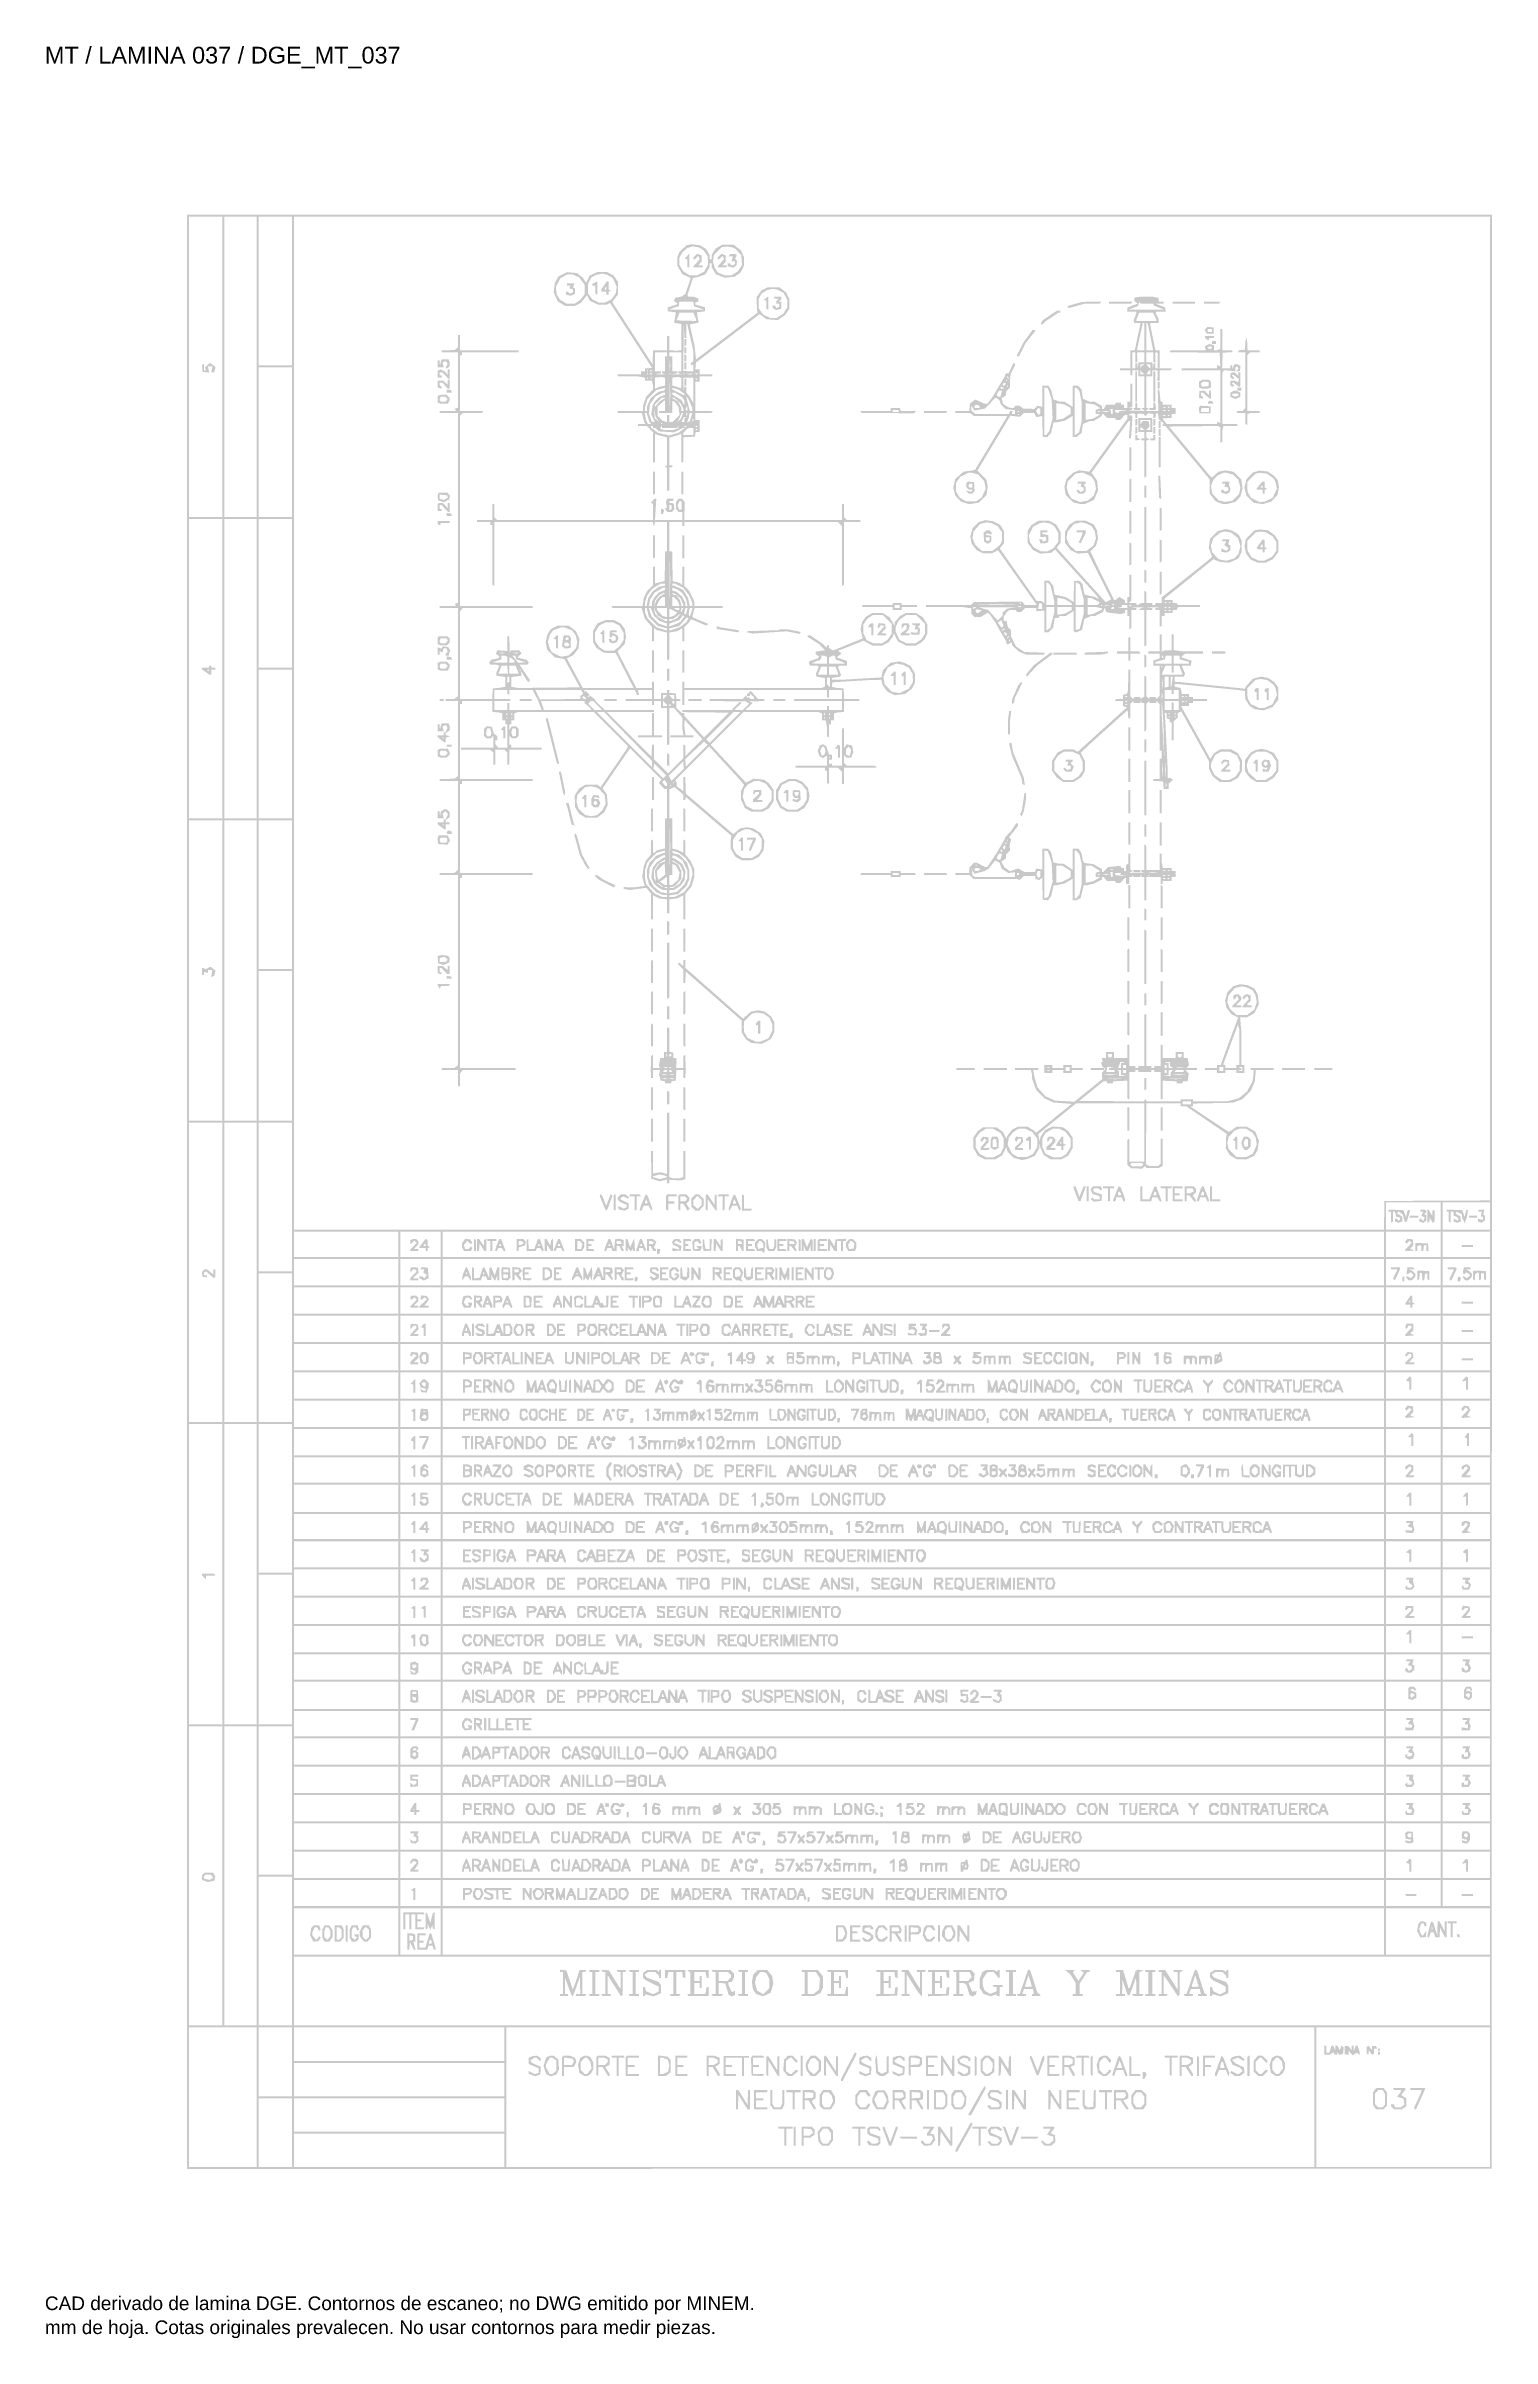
# Model space of a CAD drawing. Header units: millimetres. Extents: x 12 to 193, y 4 to 291.
import ezdxf

# ---------------------------------------------------------------- set-up
doc = ezdxf.new("R2010")
doc.units = ezdxf.units.MM
doc.layers.add('DGE_DATOS', color=7, linetype='Continuous', lineweight=0)
doc.layers.add('DGE_RELLENO', color=7, linetype='Continuous', lineweight=0)
doc.styles.add('DGE_ARIAL', font='arial.ttf')

msp = doc.modelspace()

# ---------------------------------------------------------------- texts
at = {"layer": 'DGE_DATOS', "style": 'DGE_ARIAL'}
for s, height, p in [('MT / LAMINA 037 / DGE_MT_037', 2.1, (12, 289.0389)), ('CAD derivado de lamina DGE. Contornos de escaneo; no DWG emitido por MINEM.', 1.7, (12, 8)), ('mm de hoja. Cotas originales prevalecen. No usar contornos para medir piezas.', 1.7, (12, 5))]:
    msp.add_text(s, height=height, dxfattribs=at).set_placement(p)

# ---------------------------------------------------------------- hatches: boundary and pattern name
at = {"layer": 'DGE_RELLENO'}
h = msp.add_hatch(color=7, dxfattribs=at)
h.paths.add_polyline_path([(29.769, 147.8846), (29.769, 25.6463), (111.3786, 25.678), (192.9883, 25.7097), (193.0199, 147.9163), (193.0516, 270.1229), (111.4103, 270.1229), (29.769, 270.1229)], flags=0)
h.paths.add_polyline_path([(34.1957, 251.0883), (34.1957, 232.3068), (32.1088, 232.3068), (30.0219, 232.3068), (30.0219, 251.0883), (30.0219, 269.8699), (32.1088, 269.8699), (34.1957, 269.8699)], flags=0)
h.paths.add_polyline_path([(38.4959, 251.0883), (38.4959, 232.3068), (36.4723, 232.3068), (34.4486, 232.3068), (34.4486, 251.0883), (34.4486, 269.8699), (36.4723, 269.8699), (38.4959, 269.8699)], flags=0)
h.paths.add_polyline_path([(42.9226, 260.574), (42.9226, 251.2781), (40.8357, 251.2781), (38.7489, 251.2781), (38.7489, 260.574), (38.7489, 269.8699), (40.8357, 269.8699), (42.9226, 269.8699)], flags=0)
h.paths.add_polyline_path([(192.7985, 208.3409), (192.7985, 146.8119), (186.1901, 146.7791), (179.5816, 146.7464), (179.5465, 144.9441), (179.5114, 143.1418), (111.3435, 143.1418), (43.1756, 143.1418), (43.1756, 206.5059), (43.1756, 269.8699), (117.9871, 269.8699), (192.7985, 269.8699)], flags=0)
h.paths.add_polyline_path([(42.9226, 241.666), (42.9226, 232.3068), (40.8357, 232.3068), (38.7489, 232.3068), (38.7489, 241.666), (38.7489, 251.0251), (40.8357, 251.0251), (42.9226, 251.0251)], flags=0)
h.paths.add_polyline_path([(34.1957, 213.3355), (34.1957, 194.6172), (32.1088, 194.6172), (30.0219, 194.6172), (30.0219, 213.3355), (30.0219, 232.0538), (32.1088, 232.0538), (34.1957, 232.0538)], flags=0)
h.paths.add_polyline_path([(38.4959, 213.3355), (38.4959, 194.6172), (36.4723, 194.6172), (34.4486, 194.6172), (34.4486, 213.3355), (34.4486, 232.0538), (36.4723, 232.0538), (38.4959, 232.0538)], flags=0)
h.paths.add_polyline_path([(42.9226, 222.7579), (42.9226, 213.462), (40.8357, 213.462), (38.7489, 213.462), (38.7489, 222.7579), (38.7489, 232.0538), (40.8357, 232.0538), (42.9226, 232.0538)], flags=0)
h.paths.add_polyline_path([(42.9226, 203.9131), (42.9226, 194.6172), (40.8357, 194.6172), (38.7489, 194.6172), (38.7489, 203.9131), (38.7489, 213.2091), (40.8357, 213.2091), (42.9226, 213.2091)], flags=0)
h.paths.add_polyline_path([(34.1957, 175.5827), (34.1957, 156.8012), (32.1088, 156.8012), (30.0219, 156.8012), (30.0219, 175.5827), (30.0219, 194.3643), (32.1088, 194.3643), (34.1957, 194.3643)], flags=0)
h.paths.add_polyline_path([(38.4959, 175.5827), (38.4959, 156.8012), (36.4723, 156.8012), (34.4486, 156.8012), (34.4486, 175.5827), (34.4486, 194.3643), (36.4723, 194.3643), (38.4959, 194.3643)], flags=0)
h.paths.add_polyline_path([(42.9226, 185.0683), (42.9226, 175.7724), (40.8357, 175.7724), (38.7489, 175.7724), (38.7489, 185.0683), (38.7489, 194.3643), (40.8357, 194.3643), (42.9226, 194.3643)], flags=0)
h.paths.add_polyline_path([(42.9226, 166.1603), (42.9226, 156.8012), (40.8357, 156.8012), (38.7489, 156.8012), (38.7489, 166.1603), (38.7489, 175.5195), (40.8357, 175.5195), (42.9226, 175.5195)], flags=0)
h.paths.add_polyline_path([(34.1957, 137.8299), (34.1957, 119.1116), (32.1088, 119.1116), (30.0219, 119.1116), (30.0219, 137.8299), (30.0219, 156.5482), (32.1088, 156.5482), (34.1957, 156.5482)], flags=0)
h.paths.add_polyline_path([(38.4959, 137.8299), (38.4959, 119.1116), (36.4723, 119.1116), (34.4486, 119.1116), (34.4486, 137.8299), (34.4486, 156.5482), (36.4723, 156.5482), (38.4959, 156.5482)], flags=0)
h.paths.add_polyline_path([(42.9226, 147.2523), (42.9226, 137.9564), (40.8357, 137.9564), (38.7489, 137.9564), (38.7489, 147.2523), (38.7489, 156.5482), (40.8357, 156.5482), (42.9226, 156.5482)], flags=0)
h.paths.add_polyline_path([(186.6011, 144.8493), (186.6011, 143.1418), (183.1862, 143.1418), (179.7713, 143.1418), (179.7713, 144.8493), (179.7713, 146.5567), (183.1862, 146.5567), (186.6011, 146.5567)], flags=0)
h.paths.add_polyline_path([(192.7985, 144.8493), (192.7985, 143.1418), (189.8263, 143.1418), (186.8541, 143.1418), (186.8541, 144.8493), (186.8541, 146.5567), (189.8263, 146.5567), (192.7985, 146.5567)], flags=0)
h.paths.add_polyline_path([(56.2028, 141.3079), (56.2028, 139.727), (49.6892, 139.727), (43.1756, 139.727), (43.1756, 141.3079), (43.1756, 142.8889), (49.6892, 142.8889), (56.2028, 142.8889)], flags=0)
h.paths.add_polyline_path([(61.5148, 141.3079), (61.5148, 139.727), (58.9853, 139.727), (56.4557, 139.727), (56.4557, 141.3079), (56.4557, 142.8889), (58.9853, 142.8889), (61.5148, 142.8889)], flags=0)
h.paths.add_polyline_path([(179.5184, 141.3079), (179.5184, 139.727), (120.6431, 139.727), (61.7678, 139.727), (61.7678, 141.3079), (61.7678, 142.8889), (120.6431, 142.8889), (179.5184, 142.8889)], flags=0)
h.paths.add_polyline_path([(186.6011, 141.3079), (186.6011, 139.727), (183.1862, 139.727), (179.7713, 139.727), (179.7713, 141.3079), (179.7713, 142.8889), (183.1862, 142.8889), (186.6011, 142.8889)], flags=0)
h.paths.add_polyline_path([(192.7985, 141.3079), (192.7985, 139.727), (189.8263, 139.727), (186.8541, 139.727), (186.8541, 141.3079), (186.8541, 142.8889), (189.8263, 142.8889), (192.7985, 142.8889)], flags=0)
h.paths.add_polyline_path([(56.2028, 137.8299), (56.2028, 136.1857), (49.6892, 136.1857), (43.1756, 136.1857), (43.1756, 137.8299), (43.1756, 139.4741), (49.6892, 139.4741), (56.2028, 139.4741)], flags=0)
h.paths.add_polyline_path([(61.5148, 137.8299), (61.5148, 136.1857), (58.9853, 136.1857), (56.4557, 136.1857), (56.4557, 137.8299), (56.4557, 139.4741), (58.9853, 139.4741), (61.5148, 139.4741)], flags=0)
h.paths.add_polyline_path([(179.5184, 137.8299), (179.5184, 136.1857), (120.6431, 136.1857), (61.7678, 136.1857), (61.7678, 137.8299), (61.7678, 139.4741), (120.6431, 139.4741), (179.5184, 139.4741)], flags=0)
h.paths.add_polyline_path([(186.6011, 137.8299), (186.6011, 136.1857), (183.1862, 136.1857), (179.7713, 136.1857), (179.7713, 137.8299), (179.7713, 139.4741), (183.1862, 139.4741), (186.6011, 139.4741)], flags=0)
h.paths.add_polyline_path([(192.7985, 137.8299), (192.7985, 136.1857), (189.8263, 136.1857), (186.8541, 136.1857), (186.8541, 137.8299), (186.8541, 139.4741), (189.8263, 139.4741), (192.7985, 139.4741)], flags=0)
h.paths.add_polyline_path([(42.9226, 128.4075), (42.9226, 119.1116), (40.8357, 119.1116), (38.7489, 119.1116), (38.7489, 128.4075), (38.7489, 137.7034), (40.8357, 137.7034), (42.9226, 137.7034)], flags=0)
h.paths.add_polyline_path([(56.2028, 134.2886), (56.2028, 132.6444), (49.6892, 132.6444), (43.1756, 132.6444), (43.1756, 134.2886), (43.1756, 135.9328), (49.6892, 135.9328), (56.2028, 135.9328)], flags=0)
h.paths.add_polyline_path([(61.5148, 134.2886), (61.5148, 132.6444), (58.9853, 132.6444), (56.4557, 132.6444), (56.4557, 134.2886), (56.4557, 135.9328), (58.9853, 135.9328), (61.5148, 135.9328)], flags=0)
h.paths.add_polyline_path([(179.5184, 134.2886), (179.5184, 132.6444), (120.6431, 132.6444), (61.7678, 132.6444), (61.7678, 134.2886), (61.7678, 135.9328), (120.6431, 135.9328), (179.5184, 135.9328)], flags=0)
h.paths.add_polyline_path([(186.6011, 134.2886), (186.6011, 132.6444), (183.1862, 132.6444), (179.7713, 132.6444), (179.7713, 134.2886), (179.7713, 135.9328), (183.1862, 135.9328), (186.6011, 135.9328)], flags=0)
h.paths.add_polyline_path([(192.7985, 134.2886), (192.7985, 132.6444), (189.8263, 132.6444), (186.8541, 132.6444), (186.8541, 134.2886), (186.8541, 135.9328), (189.8263, 135.9328), (192.7985, 135.9328)], flags=0)
h.paths.add_polyline_path([(56.2028, 130.7473), (56.2028, 129.1031), (49.6892, 129.1031), (43.1756, 129.1031), (43.1756, 130.7473), (43.1756, 132.3915), (49.6892, 132.3915), (56.2028, 132.3915)], flags=0)
h.paths.add_polyline_path([(61.5148, 130.7473), (61.5148, 129.1031), (58.9853, 129.1031), (56.4557, 129.1031), (56.4557, 130.7473), (56.4557, 132.3915), (58.9853, 132.3915), (61.5148, 132.3915)], flags=0)
h.paths.add_polyline_path([(179.5184, 130.7473), (179.5184, 129.1031), (120.6431, 129.1031), (61.7678, 129.1031), (61.7678, 130.7473), (61.7678, 132.3915), (120.6431, 132.3915), (179.5184, 132.3915)], flags=0)
h.paths.add_polyline_path([(186.6011, 130.7473), (186.6011, 129.1031), (183.1862, 129.1031), (179.7713, 129.1031), (179.7713, 130.7473), (179.7713, 132.3915), (183.1862, 132.3915), (186.6011, 132.3915)], flags=0)
h.paths.add_polyline_path([(192.7985, 130.7473), (192.7985, 129.1031), (189.8263, 129.1031), (186.8541, 129.1031), (186.8541, 130.7473), (186.8541, 132.3915), (189.8263, 132.3915), (192.7985, 132.3915)], flags=0)
h.paths.add_polyline_path([(56.2028, 127.206), (56.2028, 125.5618), (49.6892, 125.5618), (43.1756, 125.5618), (43.1756, 127.206), (43.1756, 128.8502), (49.6892, 128.8502), (56.2028, 128.8502)], flags=0)
h.paths.add_polyline_path([(61.5148, 127.206), (61.5148, 125.5618), (58.9853, 125.5618), (56.4557, 125.5618), (56.4557, 127.206), (56.4557, 128.8502), (58.9853, 128.8502), (61.5148, 128.8502)], flags=0)
h.paths.add_polyline_path([(179.5184, 127.206), (179.5184, 125.5618), (120.6431, 125.5618), (61.7678, 125.5618), (61.7678, 127.206), (61.7678, 128.8502), (120.6431, 128.8502), (179.5184, 128.8502)], flags=0)
h.paths.add_polyline_path([(186.6011, 127.206), (186.6011, 125.5618), (183.1862, 125.5618), (179.7713, 125.5618), (179.7713, 127.206), (179.7713, 128.8502), (183.1862, 128.8502), (186.6011, 128.8502)], flags=0)
h.paths.add_polyline_path([(192.7985, 127.206), (192.7985, 125.5618), (189.8263, 125.5618), (186.8541, 125.5618), (186.8541, 127.206), (186.8541, 128.8502), (189.8263, 128.8502), (192.7985, 128.8502)], flags=0)
h.paths.add_polyline_path([(56.2028, 123.6647), (56.2028, 122.0205), (49.6892, 122.0205), (43.1756, 122.0205), (43.1756, 123.6647), (43.1756, 125.3088), (49.6892, 125.3088), (56.2028, 125.3088)], flags=0)
h.paths.add_polyline_path([(61.5148, 123.6647), (61.5148, 122.0205), (58.9853, 122.0205), (56.4557, 122.0205), (56.4557, 123.6647), (56.4557, 125.3088), (58.9853, 125.3088), (61.5148, 125.3088)], flags=0)
h.paths.add_polyline_path([(179.5184, 123.6647), (179.5184, 122.0205), (120.6431, 122.0205), (61.7678, 122.0205), (61.7678, 123.6647), (61.7678, 125.3088), (120.6431, 125.3088), (179.5184, 125.3088)], flags=0)
h.paths.add_polyline_path([(186.6011, 123.6647), (186.6011, 122.0205), (183.1862, 122.0205), (179.7713, 122.0205), (179.7713, 123.6647), (179.7713, 125.3088), (183.1862, 125.3088), (186.6011, 125.3088)], flags=0)
h.paths.add_polyline_path([(192.7985, 123.6647), (192.7985, 122.0205), (189.8263, 122.0205), (186.8541, 122.0205), (186.8541, 123.6647), (186.8541, 125.3088), (189.8263, 125.3088), (192.7985, 125.3088)], flags=0)
h.paths.add_polyline_path([(56.2028, 120.1234), (56.2028, 118.4792), (49.6892, 118.4792), (43.1756, 118.4792), (43.1756, 120.1234), (43.1756, 121.7675), (49.6892, 121.7675), (56.2028, 121.7675)], flags=0)
h.paths.add_polyline_path([(61.5148, 120.1234), (61.5148, 118.4792), (58.9853, 118.4792), (56.4557, 118.4792), (56.4557, 120.1234), (56.4557, 121.7675), (58.9853, 121.7675), (61.5148, 121.7675)], flags=0)
h.paths.add_polyline_path([(179.5184, 120.1234), (179.5184, 118.4792), (120.6431, 118.4792), (61.7678, 118.4792), (61.7678, 120.1234), (61.7678, 121.7675), (120.6431, 121.7675), (179.5184, 121.7675)], flags=0)
h.paths.add_polyline_path([(186.6011, 120.1234), (186.6011, 118.4792), (183.1862, 118.4792), (179.7713, 118.4792), (179.7713, 120.1234), (179.7713, 121.7675), (183.1862, 121.7675), (186.6011, 121.7675)], flags=0)
h.paths.add_polyline_path([(192.7985, 120.1234), (192.7985, 118.4792), (189.8263, 118.4792), (186.8541, 118.4792), (186.8541, 120.1234), (186.8541, 121.7675), (189.8263, 121.7675), (192.7985, 121.7675)], flags=0)
h.paths.add_polyline_path([(34.1957, 100.0771), (34.1957, 81.2955), (32.1088, 81.2955), (30.0219, 81.2955), (30.0219, 100.0771), (30.0219, 118.8586), (32.1088, 118.8586), (34.1957, 118.8586)], flags=0)
h.paths.add_polyline_path([(38.4959, 100.0771), (38.4959, 81.2955), (36.4723, 81.2955), (34.4486, 81.2955), (34.4486, 100.0771), (34.4486, 118.8586), (36.4723, 118.8586), (38.4959, 118.8586)], flags=0)
h.paths.add_polyline_path([(42.9226, 109.5627), (42.9226, 100.2668), (40.8357, 100.2668), (38.7489, 100.2668), (38.7489, 109.5627), (38.7489, 118.8586), (40.8357, 118.8586), (42.9226, 118.8586)], flags=0)
h.paths.add_polyline_path([(56.2028, 116.5821), (56.2028, 114.9379), (49.6892, 114.9379), (43.1756, 114.9379), (43.1756, 116.5821), (43.1756, 118.2262), (49.6892, 118.2262), (56.2028, 118.2262)], flags=0)
h.paths.add_polyline_path([(61.5148, 116.5821), (61.5148, 114.9379), (58.9853, 114.9379), (56.4557, 114.9379), (56.4557, 116.5821), (56.4557, 118.2262), (58.9853, 118.2262), (61.5148, 118.2262)], flags=0)
h.paths.add_polyline_path([(179.5184, 116.5821), (179.5184, 114.9379), (120.6431, 114.9379), (61.7678, 114.9379), (61.7678, 116.5821), (61.7678, 118.2262), (120.6431, 118.2262), (179.5184, 118.2262)], flags=0)
h.paths.add_polyline_path([(186.6011, 116.5821), (186.6011, 114.9379), (183.1862, 114.9379), (179.7713, 114.9379), (179.7713, 116.5821), (179.7713, 118.2262), (183.1862, 118.2262), (186.6011, 118.2262)], flags=0)
h.paths.add_polyline_path([(192.7985, 116.5821), (192.7985, 114.9379), (189.8263, 114.9379), (186.8541, 114.9379), (186.8541, 116.5821), (186.8541, 118.2262), (189.8263, 118.2262), (192.7985, 118.2262)], flags=0)
h.paths.add_polyline_path([(56.2028, 113.104), (56.2028, 111.5231), (49.6892, 111.5231), (43.1756, 111.5231), (43.1756, 113.104), (43.1756, 114.6849), (49.6892, 114.6849), (56.2028, 114.6849)], flags=0)
h.paths.add_polyline_path([(61.5148, 113.104), (61.5148, 111.5231), (58.9853, 111.5231), (56.4557, 111.5231), (56.4557, 113.104), (56.4557, 114.6849), (58.9853, 114.6849), (61.5148, 114.6849)], flags=0)
h.paths.add_polyline_path([(179.5184, 113.104), (179.5184, 111.5231), (120.6431, 111.5231), (61.7678, 111.5231), (61.7678, 113.104), (61.7678, 114.6849), (120.6431, 114.6849), (179.5184, 114.6849)], flags=0)
h.paths.add_polyline_path([(186.6011, 113.104), (186.6011, 111.5231), (183.1862, 111.5231), (179.7713, 111.5231), (179.7713, 113.104), (179.7713, 114.6849), (183.1862, 114.6849), (186.6011, 114.6849)], flags=0)
h.paths.add_polyline_path([(192.7985, 113.104), (192.7985, 111.5231), (189.8263, 111.5231), (186.8541, 111.5231), (186.8541, 113.104), (186.8541, 114.6849), (189.8263, 114.6849), (192.7985, 114.6849)], flags=0)
h.paths.add_polyline_path([(56.2028, 109.5627), (56.2028, 107.8553), (49.6892, 107.8553), (43.1756, 107.8553), (43.1756, 109.5627), (43.1756, 111.2701), (49.6892, 111.2701), (56.2028, 111.2701)], flags=0)
h.paths.add_polyline_path([(61.5148, 109.5627), (61.5148, 107.8553), (58.9853, 107.8553), (56.4557, 107.8553), (56.4557, 109.5627), (56.4557, 111.2701), (58.9853, 111.2701), (61.5148, 111.2701)], flags=0)
h.paths.add_polyline_path([(179.5184, 109.5627), (179.5184, 107.8553), (120.6431, 107.8553), (61.7678, 107.8553), (61.7678, 109.5627), (61.7678, 111.2701), (120.6431, 111.2701), (179.5184, 111.2701)], flags=0)
h.paths.add_polyline_path([(186.6011, 109.5627), (186.6011, 107.8553), (183.1862, 107.8553), (179.7713, 107.8553), (179.7713, 109.5627), (179.7713, 111.2701), (183.1862, 111.2701), (186.6011, 111.2701)], flags=0)
h.paths.add_polyline_path([(192.7985, 109.5627), (192.7985, 107.8553), (189.8263, 107.8553), (186.8541, 107.8553), (186.8541, 109.5627), (186.8541, 111.2701), (189.8263, 111.2701), (192.7985, 111.2701)], flags=0)
h.paths.add_polyline_path([(56.2028, 106.0214), (56.2028, 104.4405), (49.6892, 104.4405), (43.1756, 104.4405), (43.1756, 106.0214), (43.1756, 107.6023), (49.6892, 107.6023), (56.2028, 107.6023)], flags=0)
h.paths.add_polyline_path([(61.5148, 106.0214), (61.5148, 104.4405), (58.9853, 104.4405), (56.4557, 104.4405), (56.4557, 106.0214), (56.4557, 107.6023), (58.9853, 107.6023), (61.5148, 107.6023)], flags=0)
h.paths.add_polyline_path([(179.5184, 106.0214), (179.5184, 104.4405), (120.6431, 104.4405), (61.7678, 104.4405), (61.7678, 106.0214), (61.7678, 107.6023), (120.6431, 107.6023), (179.5184, 107.6023)], flags=0)
h.paths.add_polyline_path([(186.6011, 106.0214), (186.6011, 104.4405), (183.1862, 104.4405), (179.7713, 104.4405), (179.7713, 106.0214), (179.7713, 107.6023), (183.1862, 107.6023), (186.6011, 107.6023)], flags=0)
h.paths.add_polyline_path([(192.7985, 106.0214), (192.7985, 104.4405), (189.8263, 104.4405), (186.8541, 104.4405), (186.8541, 106.0214), (186.8541, 107.6023), (189.8263, 107.6023), (192.7985, 107.6023)], flags=0)
h.paths.add_polyline_path([(56.2028, 102.5433), (56.2028, 100.8992), (49.6892, 100.8992), (43.1756, 100.8992), (43.1756, 102.5433), (43.1756, 104.1875), (49.6892, 104.1875), (56.2028, 104.1875)], flags=0)
h.paths.add_polyline_path([(61.5148, 102.5433), (61.5148, 100.8992), (58.9853, 100.8992), (56.4557, 100.8992), (56.4557, 102.5433), (56.4557, 104.1875), (58.9853, 104.1875), (61.5148, 104.1875)], flags=0)
h.paths.add_polyline_path([(179.5184, 102.5433), (179.5184, 100.8992), (120.6431, 100.8992), (61.7678, 100.8992), (61.7678, 102.5433), (61.7678, 104.1875), (120.6431, 104.1875), (179.5184, 104.1875)], flags=0)
h.paths.add_polyline_path([(186.6011, 102.5433), (186.6011, 100.8992), (183.1862, 100.8992), (179.7713, 100.8992), (179.7713, 102.5433), (179.7713, 104.1875), (183.1862, 104.1875), (186.6011, 104.1875)], flags=0)
h.paths.add_polyline_path([(192.7985, 102.5433), (192.7985, 100.8992), (189.8263, 100.8992), (186.8541, 100.8992), (186.8541, 102.5433), (186.8541, 104.1875), (189.8263, 104.1875), (192.7985, 104.1875)], flags=0)
h.paths.add_polyline_path([(56.2028, 99.002), (56.2028, 97.3578), (49.6892, 97.3578), (43.1756, 97.3578), (43.1756, 99.002), (43.1756, 100.6462), (49.6892, 100.6462), (56.2028, 100.6462)], flags=0)
h.paths.add_polyline_path([(61.5148, 99.002), (61.5148, 97.3578), (58.9853, 97.3578), (56.4557, 97.3578), (56.4557, 99.002), (56.4557, 100.6462), (58.9853, 100.6462), (61.5148, 100.6462)], flags=0)
h.paths.add_polyline_path([(179.5184, 99.002), (179.5184, 97.3578), (120.6431, 97.3578), (61.7678, 97.3578), (61.7678, 99.002), (61.7678, 100.6462), (120.6431, 100.6462), (179.5184, 100.6462)], flags=0)
h.paths.add_polyline_path([(186.6011, 99.002), (186.6011, 97.3578), (183.1862, 97.3578), (179.7713, 97.3578), (179.7713, 99.002), (179.7713, 100.6462), (183.1862, 100.6462), (186.6011, 100.6462)], flags=0)
h.paths.add_polyline_path([(192.7985, 99.002), (192.7985, 97.3578), (189.8263, 97.3578), (186.8541, 97.3578), (186.8541, 99.002), (186.8541, 100.6462), (189.8263, 100.6462), (192.7985, 100.6462)], flags=0)
h.paths.add_polyline_path([(42.9226, 90.6547), (42.9226, 81.2955), (40.8357, 81.2955), (38.7489, 81.2955), (38.7489, 90.6547), (38.7489, 100.0138), (40.8357, 100.0138), (42.9226, 100.0138)], flags=0)
h.paths.add_polyline_path([(56.2028, 95.4607), (56.2028, 93.8165), (49.6892, 93.8165), (43.1756, 93.8165), (43.1756, 95.4607), (43.1756, 97.1049), (49.6892, 97.1049), (56.2028, 97.1049)], flags=0)
h.paths.add_polyline_path([(61.5148, 95.4607), (61.5148, 93.8165), (58.9853, 93.8165), (56.4557, 93.8165), (56.4557, 95.4607), (56.4557, 97.1049), (58.9853, 97.1049), (61.5148, 97.1049)], flags=0)
h.paths.add_polyline_path([(179.5184, 95.4607), (179.5184, 93.8165), (120.6431, 93.8165), (61.7678, 93.8165), (61.7678, 95.4607), (61.7678, 97.1049), (120.6431, 97.1049), (179.5184, 97.1049)], flags=0)
h.paths.add_polyline_path([(186.6011, 95.4607), (186.6011, 93.8165), (183.1862, 93.8165), (179.7713, 93.8165), (179.7713, 95.4607), (179.7713, 97.1049), (183.1862, 97.1049), (186.6011, 97.1049)], flags=0)
h.paths.add_polyline_path([(192.7985, 95.4607), (192.7985, 93.8165), (189.8263, 93.8165), (186.8541, 93.8165), (186.8541, 95.4607), (186.8541, 97.1049), (189.8263, 97.1049), (192.7985, 97.1049)], flags=0)
h.paths.add_polyline_path([(56.2028, 91.9194), (56.2028, 90.2752), (49.6892, 90.2752), (43.1756, 90.2752), (43.1756, 91.9194), (43.1756, 93.5636), (49.6892, 93.5636), (56.2028, 93.5636)], flags=0)
h.paths.add_polyline_path([(61.5148, 91.9194), (61.5148, 90.2752), (58.9853, 90.2752), (56.4557, 90.2752), (56.4557, 91.9194), (56.4557, 93.5636), (58.9853, 93.5636), (61.5148, 93.5636)], flags=0)
h.paths.add_polyline_path([(179.5184, 91.9194), (179.5184, 90.2752), (120.6431, 90.2752), (61.7678, 90.2752), (61.7678, 91.9194), (61.7678, 93.5636), (120.6431, 93.5636), (179.5184, 93.5636)], flags=0)
h.paths.add_polyline_path([(186.6011, 91.9194), (186.6011, 90.2752), (183.1862, 90.2752), (179.7713, 90.2752), (179.7713, 91.9194), (179.7713, 93.5636), (183.1862, 93.5636), (186.6011, 93.5636)], flags=0)
h.paths.add_polyline_path([(192.7985, 91.9194), (192.7985, 90.2752), (189.8263, 90.2752), (186.8541, 90.2752), (186.8541, 91.9194), (186.8541, 93.5636), (189.8263, 93.5636), (192.7985, 93.5636)], flags=0)
h.paths.add_polyline_path([(56.2028, 88.4414), (56.2028, 86.8604), (49.6892, 86.8604), (43.1756, 86.8604), (43.1756, 88.4414), (43.1756, 90.0223), (49.6892, 90.0223), (56.2028, 90.0223)], flags=0)
h.paths.add_polyline_path([(61.5148, 88.4414), (61.5148, 86.8604), (58.9853, 86.8604), (56.4557, 86.8604), (56.4557, 88.4414), (56.4557, 90.0223), (58.9853, 90.0223), (61.5148, 90.0223)], flags=0)
h.paths.add_polyline_path([(179.5184, 88.4414), (179.5184, 86.8604), (120.6431, 86.8604), (61.7678, 86.8604), (61.7678, 88.4414), (61.7678, 90.0223), (120.6431, 90.0223), (179.5184, 90.0223)], flags=0)
h.paths.add_polyline_path([(186.6011, 88.4414), (186.6011, 86.8604), (183.1862, 86.8604), (179.7713, 86.8604), (179.7713, 88.4414), (179.7713, 90.0223), (183.1862, 90.0223), (186.6011, 90.0223)], flags=0)
h.paths.add_polyline_path([(192.7985, 88.4414), (192.7985, 86.8604), (189.8263, 86.8604), (186.8541, 86.8604), (186.8541, 88.4414), (186.8541, 90.0223), (189.8263, 90.0223), (192.7985, 90.0223)], flags=0)
h.paths.add_polyline_path([(56.2028, 84.9), (56.2028, 83.1926), (49.6892, 83.1926), (43.1756, 83.1926), (43.1756, 84.9), (43.1756, 86.6075), (49.6892, 86.6075), (56.2028, 86.6075)], flags=0)
h.paths.add_polyline_path([(61.5148, 84.9), (61.5148, 83.1926), (58.9853, 83.1926), (56.4557, 83.1926), (56.4557, 84.9), (56.4557, 86.6075), (58.9853, 86.6075), (61.5148, 86.6075)], flags=0)
h.paths.add_polyline_path([(179.5184, 84.9), (179.5184, 83.1926), (120.6431, 83.1926), (61.7678, 83.1926), (61.7678, 84.9), (61.7678, 86.6075), (120.6431, 86.6075), (179.5184, 86.6075)], flags=0)
h.paths.add_polyline_path([(186.6011, 84.9), (186.6011, 83.1926), (183.1862, 83.1926), (179.7713, 83.1926), (179.7713, 84.9), (179.7713, 86.6075), (183.1862, 86.6075), (186.6011, 86.6075)], flags=0)
h.paths.add_polyline_path([(192.7985, 84.9), (192.7985, 83.1926), (189.8263, 83.1926), (186.8541, 83.1926), (186.8541, 84.9), (186.8541, 86.6075), (189.8263, 86.6075), (192.7985, 86.6075)], flags=0)
h.paths.add_polyline_path([(56.2028, 81.3587), (56.2028, 79.7778), (49.6892, 79.7778), (43.1756, 79.7778), (43.1756, 81.3587), (43.1756, 82.9397), (49.6892, 82.9397), (56.2028, 82.9397)], flags=0)
h.paths.add_polyline_path([(61.5148, 81.3587), (61.5148, 79.7778), (58.9853, 79.7778), (56.4557, 79.7778), (56.4557, 81.3587), (56.4557, 82.9397), (58.9853, 82.9397), (61.5148, 82.9397)], flags=0)
h.paths.add_polyline_path([(179.5184, 81.3587), (179.5184, 79.7778), (120.6431, 79.7778), (61.7678, 79.7778), (61.7678, 81.3587), (61.7678, 82.9397), (120.6431, 82.9397), (179.5184, 82.9397)], flags=0)
h.paths.add_polyline_path([(186.6011, 81.3587), (186.6011, 79.7778), (183.1862, 79.7778), (179.7713, 79.7778), (179.7713, 81.3587), (179.7713, 82.9397), (183.1862, 82.9397), (186.6011, 82.9397)], flags=0)
h.paths.add_polyline_path([(192.7985, 81.3587), (192.7985, 79.7778), (189.8263, 79.7778), (186.8541, 79.7778), (186.8541, 81.3587), (186.8541, 82.9397), (189.8263, 82.9397), (192.7985, 82.9397)], flags=0)
h.paths.add_polyline_path([(34.1957, 62.3242), (34.1957, 43.6059), (32.1088, 43.6059), (30.0219, 43.6059), (30.0219, 62.3242), (30.0219, 81.0426), (32.1088, 81.0426), (34.1957, 81.0426)], flags=0)
h.paths.add_polyline_path([(38.4959, 62.3242), (38.4959, 43.6059), (36.4723, 43.6059), (34.4486, 43.6059), (34.4486, 62.3242), (34.4486, 81.0426), (36.4723, 81.0426), (38.4959, 81.0426)], flags=0)
h.paths.add_polyline_path([(42.9226, 71.7466), (42.9226, 62.4507), (40.8357, 62.4507), (38.7489, 62.4507), (38.7489, 71.7466), (38.7489, 81.0426), (40.8357, 81.0426), (42.9226, 81.0426)], flags=0)
h.paths.add_polyline_path([(56.2028, 77.8807), (56.2028, 76.2365), (49.6892, 76.2365), (43.1756, 76.2365), (43.1756, 77.8807), (43.1756, 79.5249), (49.6892, 79.5249), (56.2028, 79.5249)], flags=0)
h.paths.add_polyline_path([(61.5148, 77.8807), (61.5148, 76.2365), (58.9853, 76.2365), (56.4557, 76.2365), (56.4557, 77.8807), (56.4557, 79.5249), (58.9853, 79.5249), (61.5148, 79.5249)], flags=0)
h.paths.add_polyline_path([(179.5184, 77.8807), (179.5184, 76.2365), (120.6431, 76.2365), (61.7678, 76.2365), (61.7678, 77.8807), (61.7678, 79.5249), (120.6431, 79.5249), (179.5184, 79.5249)], flags=0)
h.paths.add_polyline_path([(186.6011, 77.8807), (186.6011, 76.2365), (183.1862, 76.2365), (179.7713, 76.2365), (179.7713, 77.8807), (179.7713, 79.5249), (183.1862, 79.5249), (186.6011, 79.5249)], flags=0)
h.paths.add_polyline_path([(192.7985, 77.8807), (192.7985, 76.2365), (189.8263, 76.2365), (186.8541, 76.2365), (186.8541, 77.8807), (186.8541, 79.5249), (189.8263, 79.5249), (192.7985, 79.5249)], flags=0)
h.paths.add_polyline_path([(56.2028, 74.3394), (56.2028, 72.6952), (49.6892, 72.6952), (43.1756, 72.6952), (43.1756, 74.3394), (43.1756, 75.9836), (49.6892, 75.9836), (56.2028, 75.9836)], flags=0)
h.paths.add_polyline_path([(61.5148, 74.3394), (61.5148, 72.6952), (58.9853, 72.6952), (56.4557, 72.6952), (56.4557, 74.3394), (56.4557, 75.9836), (58.9853, 75.9836), (61.5148, 75.9836)], flags=0)
h.paths.add_polyline_path([(179.5184, 74.3394), (179.5184, 72.6952), (120.6431, 72.6952), (61.7678, 72.6952), (61.7678, 74.3394), (61.7678, 75.9836), (120.6431, 75.9836), (179.5184, 75.9836)], flags=0)
h.paths.add_polyline_path([(186.6011, 74.3394), (186.6011, 72.6952), (183.1862, 72.6952), (179.7713, 72.6952), (179.7713, 74.3394), (179.7713, 75.9836), (183.1862, 75.9836), (186.6011, 75.9836)], flags=0)
h.paths.add_polyline_path([(192.7985, 74.3394), (192.7985, 72.6952), (189.8263, 72.6952), (186.8541, 72.6952), (186.8541, 74.3394), (186.8541, 75.9836), (189.8263, 75.9836), (192.7985, 75.9836)], flags=0)
h.paths.add_polyline_path([(56.2028, 70.7981), (56.2028, 69.1539), (49.6892, 69.1539), (43.1756, 69.1539), (43.1756, 70.7981), (43.1756, 72.4422), (49.6892, 72.4422), (56.2028, 72.4422)], flags=0)
h.paths.add_polyline_path([(61.5148, 70.7981), (61.5148, 69.1539), (58.9853, 69.1539), (56.4557, 69.1539), (56.4557, 70.7981), (56.4557, 72.4422), (58.9853, 72.4422), (61.5148, 72.4422)], flags=0)
h.paths.add_polyline_path([(179.5184, 70.7981), (179.5184, 69.1539), (120.6431, 69.1539), (61.7678, 69.1539), (61.7678, 70.7981), (61.7678, 72.4422), (120.6431, 72.4422), (179.5184, 72.4422)], flags=0)
h.paths.add_polyline_path([(186.6011, 70.7981), (186.6011, 69.1539), (183.1862, 69.1539), (179.7713, 69.1539), (179.7713, 70.7981), (179.7713, 72.4422), (183.1862, 72.4422), (186.6011, 72.4422)], flags=0)
h.paths.add_polyline_path([(192.7985, 70.7981), (192.7985, 69.1539), (189.8263, 69.1539), (186.8541, 69.1539), (186.8541, 70.7981), (186.8541, 72.4422), (189.8263, 72.4422), (192.7985, 72.4422)], flags=0)
h.paths.add_polyline_path([(56.2028, 67.2568), (56.2028, 65.6126), (49.6892, 65.6126), (43.1756, 65.6126), (43.1756, 67.2568), (43.1756, 68.9009), (49.6892, 68.9009), (56.2028, 68.9009)], flags=0)
h.paths.add_polyline_path([(61.5148, 67.2568), (61.5148, 65.6126), (58.9853, 65.6126), (56.4557, 65.6126), (56.4557, 67.2568), (56.4557, 68.9009), (58.9853, 68.9009), (61.5148, 68.9009)], flags=0)
h.paths.add_polyline_path([(179.5184, 67.2568), (179.5184, 65.6126), (120.6431, 65.6126), (61.7678, 65.6126), (61.7678, 67.2568), (61.7678, 68.9009), (120.6431, 68.9009), (179.5184, 68.9009)], flags=0)
h.paths.add_polyline_path([(186.6011, 67.2568), (186.6011, 65.6126), (183.1862, 65.6126), (179.7713, 65.6126), (179.7713, 67.2568), (179.7713, 68.9009), (183.1862, 68.9009), (186.6011, 68.9009)], flags=0)
h.paths.add_polyline_path([(192.7985, 67.2568), (192.7985, 65.6126), (189.8263, 65.6126), (186.8541, 65.6126), (186.8541, 67.2568), (186.8541, 68.9009), (189.8263, 68.9009), (192.7985, 68.9009)], flags=0)
h.paths.add_polyline_path([(56.2028, 63.7155), (56.2028, 62.0713), (49.6892, 62.0713), (43.1756, 62.0713), (43.1756, 63.7155), (43.1756, 65.3596), (49.6892, 65.3596), (56.2028, 65.3596)], flags=0)
h.paths.add_polyline_path([(61.5148, 63.7155), (61.5148, 62.0713), (58.9853, 62.0713), (56.4557, 62.0713), (56.4557, 63.7155), (56.4557, 65.3596), (58.9853, 65.3596), (61.5148, 65.3596)], flags=0)
h.paths.add_polyline_path([(179.5184, 63.7155), (179.5184, 62.0713), (120.6431, 62.0713), (61.7678, 62.0713), (61.7678, 63.7155), (61.7678, 65.3596), (120.6431, 65.3596), (179.5184, 65.3596)], flags=0)
h.paths.add_polyline_path([(186.6011, 63.7155), (186.6011, 62.0713), (183.1862, 62.0713), (179.7713, 62.0713), (179.7713, 63.7155), (179.7713, 65.3596), (183.1862, 65.3596), (186.6011, 65.3596)], flags=0)
h.paths.add_polyline_path([(192.7985, 63.7155), (192.7985, 62.0713), (189.8263, 62.0713), (186.8541, 62.0713), (186.8541, 63.7155), (186.8541, 65.3596), (189.8263, 65.3596), (192.7985, 65.3596)], flags=0)
h.paths.add_polyline_path([(42.9226, 52.9018), (42.9226, 43.6059), (40.8357, 43.6059), (38.7489, 43.6059), (38.7489, 52.9018), (38.7489, 62.1978), (40.8357, 62.1978), (42.9226, 62.1978)], flags=0)
h.paths.add_polyline_path([(56.2028, 60.1742), (56.2028, 58.53), (49.6892, 58.53), (43.1756, 58.53), (43.1756, 60.1742), (43.1756, 61.8183), (49.6892, 61.8183), (56.2028, 61.8183)], flags=0)
h.paths.add_polyline_path([(61.5148, 60.1742), (61.5148, 58.53), (58.9853, 58.53), (56.4557, 58.53), (56.4557, 60.1742), (56.4557, 61.8183), (58.9853, 61.8183), (61.5148, 61.8183)], flags=0)
h.paths.add_polyline_path([(179.5184, 60.1742), (179.5184, 58.53), (120.6431, 58.53), (61.7678, 58.53), (61.7678, 60.1742), (61.7678, 61.8183), (120.6431, 61.8183), (179.5184, 61.8183)], flags=0)
h.paths.add_polyline_path([(186.6011, 60.1742), (186.6011, 58.53), (183.1862, 58.53), (179.7713, 58.53), (179.7713, 60.1742), (179.7713, 61.8183), (183.1862, 61.8183), (186.6011, 61.8183)], flags=0)
h.paths.add_polyline_path([(192.7985, 60.1742), (192.7985, 58.53), (189.8263, 58.53), (186.8541, 58.53), (186.8541, 60.1742), (186.8541, 61.8183), (189.8263, 61.8183), (192.7985, 61.8183)], flags=0)
h.paths.add_polyline_path([(56.2028, 55.3681), (56.2028, 52.4592), (49.6892, 52.4592), (43.1756, 52.4592), (43.1756, 55.3681), (43.1756, 58.277), (49.6892, 58.277), (56.2028, 58.277)], flags=0)
h.paths.add_polyline_path([(61.5148, 55.3681), (61.5148, 52.4592), (58.9853, 52.4592), (56.4557, 52.4592), (56.4557, 55.3681), (56.4557, 58.277), (58.9853, 58.277), (61.5148, 58.277)], flags=0)
h.paths.add_polyline_path([(179.5184, 55.3681), (179.5184, 52.4592), (120.6431, 52.4592), (61.7678, 52.4592), (61.7678, 55.3681), (61.7678, 58.277), (120.6431, 58.277), (179.5184, 58.277)], flags=0)
h.paths.add_polyline_path([(192.7985, 55.3681), (192.7985, 52.4592), (186.2849, 52.4592), (179.7713, 52.4592), (179.7713, 55.3681), (179.7713, 58.277), (186.2849, 58.277), (192.7985, 58.277)], flags=0)
h.paths.add_polyline_path([(192.7985, 47.9061), (192.7985, 43.6059), (117.9871, 43.6059), (43.1756, 43.6059), (43.1756, 47.9061), (43.1756, 52.2062), (117.9871, 52.2062), (192.7985, 52.2062)], flags=0)
h.paths.add_polyline_path([(38.4959, 34.6262), (38.4959, 25.8994), (34.2589, 25.8994), (30.0219, 25.8994), (30.0219, 34.6262), (30.0219, 43.353), (34.2589, 43.353), (38.4959, 43.353)], flags=0)
h.paths.add_polyline_path([(42.9226, 39.0528), (42.9226, 34.7527), (40.8357, 34.7527), (38.7489, 34.7527), (38.7489, 39.0528), (38.7489, 43.353), (40.8357, 43.353), (42.9226, 43.353)], flags=0)
h.paths.add_polyline_path([(69.4829, 41.2661), (69.4829, 39.1793), (56.3292, 39.1793), (43.1756, 39.1793), (43.1756, 41.2661), (43.1756, 43.353), (56.3292, 43.353), (69.4829, 43.353)], flags=0)
h.paths.add_polyline_path([(170.7914, 34.6262), (170.7914, 25.8994), (120.2637, 25.8994), (69.7359, 25.8994), (69.7359, 34.6262), (69.7359, 43.353), (120.2637, 43.353), (170.7914, 43.353)], flags=0)
h.paths.add_polyline_path([(192.7985, 34.6262), (192.7985, 25.8994), (181.9215, 25.8994), (171.0444, 25.8994), (171.0444, 34.6262), (171.0444, 43.353), (181.9215, 43.353), (192.7985, 43.353)], flags=0)
h.paths.add_polyline_path([(69.4829, 36.8395), (69.4829, 34.7527), (56.3292, 34.7527), (43.1756, 34.7527), (43.1756, 36.8395), (43.1756, 38.9263), (56.3292, 38.9263), (69.4829, 38.9263)], flags=0)
h.paths.add_polyline_path([(42.9226, 30.1996), (42.9226, 25.8994), (40.8357, 25.8994), (38.7489, 25.8994), (38.7489, 30.1996), (38.7489, 34.4997), (40.8357, 34.4997), (42.9226, 34.4997)], flags=0)
h.paths.add_polyline_path([(69.4829, 32.4129), (69.4829, 30.326), (56.3292, 30.326), (43.1756, 30.326), (43.1756, 32.4129), (43.1756, 34.4997), (56.3292, 34.4997), (69.4829, 34.4997)], flags=0)
h.paths.add_polyline_path([(69.4829, 27.9862), (69.4829, 25.8994), (56.3292, 25.8994), (43.1756, 25.8994), (43.1756, 27.9862), (43.1756, 30.0731), (56.3292, 30.0731), (69.4829, 30.0731)], flags=0)
h.paths.add_polyline_path([(32.2887, 251.2683), (32.026, 251.0056), (32.095, 250.8256), (32.1641, 250.6457), (32.0416, 250.6457), (31.9191, 250.6457), (31.9191, 251.0251), (31.9191, 251.4045), (31.785, 251.4045), (31.6509, 251.4045), (31.6901, 250.9303), (31.7294, 250.456), (32.1388, 250.4165), (32.5483, 250.3769), (32.4708, 250.7643), (32.3934, 251.1516), (32.6779, 251.1516), (32.9625, 251.1516), (32.8866, 250.7722), (32.8107, 250.3927), (32.9949, 250.3927), (33.179, 250.3927), (33.2638, 250.7303), (33.3485, 251.0678), (33.0624, 251.2994), (32.7764, 251.531), (32.6639, 251.531), (32.5515, 251.531)], flags=0)
h.paths.add_polyline_path([(92.6086, 266.3682), (92.2728, 266.3141), (91.8095, 265.8642), (91.3463, 265.4143), (91.2284, 265.1044), (91.1106, 264.7944), (91.1106, 264.2763), (91.1106, 263.7581), (91.4267, 263.2186), (91.7429, 262.6792), (92.2488, 262.4559), (92.7548, 262.2327), (92.7548, 262.1527), (92.7548, 262.0728), (92.4406, 261.1491), (92.1265, 260.2254), (91.9031, 260.0609), (91.6797, 259.8963), (91.262, 259.8171), (90.8443, 259.7379), (90.7672, 259.5369), (90.69, 259.3359), (90.9227, 259.1658), (91.1554, 258.9957), (91.1013, 258.9484), (91.0473, 258.9012), (90.4782, 258.7153), (89.909, 258.5293), (89.909, 258.2869), (89.909, 258.0445), (90.415, 257.9812), (90.9209, 257.918), (90.8932, 257.6651), (90.8655, 257.4121), (90.7864, 257.0174), (90.7072, 256.6227), (91.1619, 256.5374), (91.6165, 256.4521), (91.6165, 254.822), (91.6165, 253.192), (91.2687, 253.152), (90.9209, 253.112), (90.5098, 253.1574), (90.0988, 253.2029), (90.0988, 254.0744), (90.0988, 254.9458), (89.9723, 254.9458), (89.8458, 254.9458), (89.8458, 254.0605), (89.8458, 253.1752), (88.966, 253.1752), (88.0862, 253.1752), (88.049, 252.2974), (88.0119, 251.4196), (85.5456, 255.2289), (83.0793, 259.0382), (83.0383, 259.1383), (82.9974, 259.2385), (83.3545, 259.7071), (83.7116, 260.1757), (83.7097, 260.9461), (83.7077, 261.7164), (83.4151, 262.1273), (83.1225, 262.5382), (82.7215, 262.7475), (82.3204, 262.9568), (81.7476, 262.9669), (81.1748, 262.977), (80.6591, 262.7447), (80.1434, 262.5123), (79.9271, 262.0588), (79.7108, 261.6052), (79.4951, 261.934), (79.2794, 262.2628), (78.9208, 262.5449), (78.5621, 262.827), (77.9516, 262.8857), (77.3411, 262.9444), (76.7953, 262.6783), (76.2495, 262.4121), (76.0191, 262.0046), (75.7887, 261.597), (75.7194, 261.0115), (75.65, 260.426), (75.9021, 259.8562), (76.1541, 259.2865), (76.6198, 258.9987), (77.0854, 258.7109), (77.6889, 258.7109), (78.2925, 258.7109), (78.6773, 258.9099), (79.0622, 259.1089), (79.4466, 259.5881), (79.831, 260.0673), (79.9885, 259.7218), (80.1459, 259.3762), (80.6723, 259.1214), (81.1987, 258.8666), (81.7362, 258.8666), (82.2738, 258.8666), (82.4868, 258.9781), (82.6998, 259.0895), (85.3285, 255.0257), (87.9571, 250.9619), (87.5102, 250.9226), (87.0633, 250.8834), (87.0633, 250.7013), (87.0633, 250.5192), (86.8103, 250.5192), (86.5574, 250.5192), (86.5574, 250.3295), (86.5574, 250.1398), (85.1029, 250.1398), (83.6484, 250.1398), (83.6484, 250.0133), (83.6484, 249.8868), (84.9606, 249.8868), (86.2728, 249.8868), (86.6681, 249.8078), (87.0633, 249.7287), (87.0633, 249.5548), (87.0633, 249.3809), (87.4912, 249.3809), (87.9191, 249.3809), (87.9954, 249.0964), (88.0717, 248.8118), (88.0734, 248.5431), (88.0751, 248.2745), (87.638, 247.7972), (87.2008, 247.32), (87.0056, 246.747), (86.8103, 246.174), (86.8103, 245.8803), (86.8103, 245.5867), (85.2294, 245.5867), (83.6484, 245.5867), (83.6484, 245.4602), (83.6484, 245.3337), (85.1613, 245.3337), (86.6741, 245.3337), (86.8125, 244.8199), (86.9508, 244.3061), (87.0206, 244.1243), (87.0904, 243.9425), (86.6342, 243.9425), (86.178, 243.9425), (86.178, 243.816), (86.178, 243.6896), (86.7374, 243.6896), (87.2968, 243.6896), (87.686, 243.3004), (88.0751, 242.9112), (88.0751, 241.0238), (88.0751, 239.1365), (88.2016, 239.1365), (88.3281, 239.1365), (88.3281, 240.9206), (88.3281, 242.7048), (88.5341, 242.6258), (88.7401, 242.5467), (89.2929, 242.4075), (89.8458, 242.2683), (89.8458, 240.5232), (89.8458, 238.7781), (89.6877, 238.7043), (89.5296, 238.6306), (89.6877, 238.5568), (89.8458, 238.483), (89.8458, 237.0391), (89.8458, 235.5951), (89.9723, 235.5951), (90.0988, 235.5951), (90.0988, 237.0496), (90.0988, 238.5041), (90.2885, 238.5041), (90.4782, 238.5041), (90.4782, 238.6306), (90.4782, 238.757), (90.2885, 238.757), (90.0988, 238.757), (90.0988, 240.5014), (90.0988, 242.2459), (90.6363, 242.39), (91.1738, 242.5341), (91.3952, 242.6195), (91.6165, 242.7048), (91.6165, 240.9206), (91.6165, 239.1365), (91.743, 239.1365), (91.8694, 239.1365), (91.8694, 240.7111), (91.8694, 242.2857), (92.5967, 242.3236), (93.3239, 242.3616), (93.3644, 242.6461), (93.4048, 242.9307), (93.6489, 242.9307), (93.8931, 242.9307), (93.8931, 243.6896), (93.8931, 244.4484), (93.6401, 244.4484), (93.3872, 244.4484), (93.3872, 244.8911), (93.3872, 245.3337), (94.3915, 245.3337), (95.3959, 245.3337), (95.4741, 245.4602), (95.5522, 245.5867), (94.4697, 245.5867), (93.3872, 245.5867), (93.3872, 247.4206), (93.3872, 249.2545), (93.6401, 249.2545), (93.8931, 249.2545), (93.8931, 249.5706), (93.8931, 249.8868), (94.6445, 249.8868), (95.3959, 249.8868), (95.4741, 250.0133), (95.5522, 250.1398), (94.7227, 250.1398), (93.8931, 250.1398), (93.8931, 250.456), (93.8931, 250.7722), (93.6325, 250.7722), (93.3719, 250.7722), (93.4112, 251.2035), (93.4504, 251.6349), (97.4345, 254.662), (101.4185, 257.6891), (101.8419, 257.3681), (102.2653, 257.047), (102.9802, 256.997), (103.6951, 256.9471), (104.1348, 257.2458), (104.5744, 257.5446), (104.862, 257.9713), (105.1496, 258.3981), (105.1496, 258.961), (105.1496, 259.524), (104.9421, 259.9613), (104.7346, 260.3985), (104.3017, 260.7287), (103.8689, 261.0588), (103.1496, 261.0582), (102.4303, 261.0575), (102.0292, 260.8493), (101.6282, 260.641), (101.3338, 260.2281), (101.0395, 259.8151), (101.0592, 259.0563), (101.0789, 258.2974), (101.1222, 258.0871), (101.1655, 257.8768), (97.308, 254.9442), (93.4504, 252.0116), (93.3648, 252.878), (93.2791, 253.7443), (92.9736, 255.0723), (92.668, 256.4003), (93.2293, 256.511), (93.7907, 256.6218), (93.7114, 257.0169), (93.6322, 257.4121), (93.6046, 257.6651), (93.5769, 257.918), (94.0828, 257.9812), (94.5887, 258.0445), (94.5887, 258.2932), (94.5887, 258.5419), (93.9879, 258.7116), (93.3872, 258.8813), (93.3872, 259.0044), (93.3872, 259.1275), (93.5769, 259.2003), (93.7666, 259.2731), (93.7666, 259.4524), (93.7666, 259.6317), (93.4422, 259.755), (93.1178, 259.8784), (92.8173, 259.8784), (92.5168, 259.8784), (92.4491, 259.9879), (92.3814, 260.0974), (92.7376, 261.1578), (93.0938, 262.2182), (93.3353, 262.2554), (93.5769, 262.2927), (94.1063, 262.4841), (94.6356, 262.6755), (94.8967, 263.1181), (95.1579, 263.5606), (95.1579, 263.8063), (95.1579, 264.052), (95.2843, 264.052), (95.4108, 264.052), (95.4108, 263.8063), (95.4108, 263.5606), (95.6719, 263.1181), (95.933, 262.6755), (96.4918, 262.4621), (97.0505, 262.2488), (97.669, 262.3082), (98.2875, 262.3676), (98.6675, 262.6382), (99.0475, 262.9088), (99.2528, 263.3414), (99.4581, 263.7741), (99.4581, 264.305), (99.4581, 264.8359), (99.257, 265.2598), (99.0558, 265.6836), (98.6054, 266.0272), (98.1549, 266.3708), (97.4388, 266.3708), (96.7228, 266.3708), (96.311, 266.1283), (95.8993, 265.8859), (95.655, 265.4916), (95.4108, 265.0972), (95.4108, 264.8276), (95.4108, 264.5579), (95.2843, 264.5579), (95.1579, 264.5579), (95.1579, 264.823), (95.1579, 265.0881), (94.9365, 265.4641), (94.7152, 265.8402), (94.3358, 266.071), (93.9563, 266.3019), (93.4504, 266.3621), (92.9445, 266.4224)], flags=0)
h.paths.add_polyline_path([(94.1177, 265.8489), (94.4055, 265.6628), (94.6667, 265.2961), (94.9279, 264.9293), (94.9362, 264.3782), (94.9445, 263.8271), (94.6991, 263.4021), (94.4536, 262.977), (94.0153, 262.7559), (93.5769, 262.5347), (93.1342, 262.535), (92.6915, 262.5353), (92.2793, 262.7866), (91.8671, 263.0379), (91.6158, 263.4501), (91.3645, 263.8623), (91.364, 264.2797), (91.3635, 264.697), (91.5412, 265.0385), (91.7189, 265.38), (92.0306, 265.6711), (92.3423, 265.9622), (92.7066, 266.0663), (93.071, 266.1703), (93.4504, 266.1027), (93.8298, 266.035)], flags=0)
h.paths.add_polyline_path([(98.1933, 265.9426), (98.383, 265.8445), (98.7488, 265.4601), (99.1147, 265.0757), (99.1669, 264.469), (99.2192, 263.8623), (98.9604, 263.4501), (98.7015, 263.0379), (98.2893, 262.7866), (97.8771, 262.5353), (97.462, 262.5348), (97.0469, 262.5343), (96.6181, 262.7135), (96.1894, 262.8926), (95.9854, 263.2039), (95.7815, 263.5151), (95.6769, 263.8799), (95.5722, 264.2447), (95.6348, 264.6711), (95.6974, 265.0975), (96.1772, 265.5773), (96.657, 266.0571), (97.0141, 266.1074), (97.3712, 266.1577), (97.6874, 266.0992), (98.0036, 266.0407)], flags=0)
h.paths.add_polyline_path([(82.6709, 262.4251), (83.0214, 262.2237), (83.2869, 261.6753), (83.5524, 261.1268), (83.483, 260.6995), (83.4137, 260.2722), (83.1314, 259.8904), (82.8491, 259.5086), (82.4391, 259.314), (82.0292, 259.1195), (81.688, 259.1195), (81.3468, 259.1195), (80.9141, 259.3248), (80.4815, 259.5301), (80.2067, 259.916), (79.9319, 260.3019), (79.934, 260.8806), (79.9361, 261.4593), (80.1493, 261.8666), (80.3626, 262.2739), (80.6459, 262.4261), (80.9291, 262.5783), (81.3086, 262.6667), (81.688, 262.7551), (82.0042, 262.6908), (82.3204, 262.6264)], flags=0)
h.paths.add_polyline_path([(78.387, 262.4845), (78.8089, 262.3082), (79.1661, 261.8399), (79.5233, 261.3717), (79.5233, 260.7707), (79.5233, 260.1698), (79.2367, 259.8055), (78.9502, 259.4412), (78.6116, 259.218), (78.2731, 258.9947), (77.7672, 258.9944), (77.2613, 258.994), (76.8571, 259.2404), (76.4529, 259.4869), (76.2449, 259.8043), (76.037, 260.1217), (75.9772, 260.6008), (75.9175, 261.0799), (76.21, 261.6397), (76.5024, 262.1994), (76.9431, 262.4301), (77.3838, 262.6608), (77.6744, 262.6608), (77.965, 262.6608)], flags=0)
h.paths.add_polyline_path([(104.0602, 260.5273), (104.4254, 260.321), (104.661, 259.8803), (104.8966, 259.4397), (104.8966, 259.0099), (104.8966, 258.5802), (104.6373, 258.1606), (104.378, 257.741), (103.9584, 257.4817), (103.5388, 257.2224), (103.1301, 257.2224), (102.7215, 257.2224), (102.2888, 257.4277), (101.8562, 257.633), (101.5814, 258.0189), (101.3066, 258.4048), (101.3066, 259.0096), (101.3066, 259.6144), (101.4783, 259.9353), (101.6501, 260.2561), (101.9743, 260.4686), (102.2985, 260.681), (102.6806, 260.7695), (103.0627, 260.858), (103.3789, 260.7958), (103.6951, 260.7335)], flags=0)
h.paths.add_polyline_path([(93.157, 258.9614), (93.1975, 258.6769), (93.8298, 258.4611), (94.4622, 258.2453), (92.2489, 258.2495), (90.0355, 258.2538), (90.6679, 258.4756), (91.3003, 258.6974), (91.3407, 258.9717), (91.3811, 259.246), (92.2489, 259.246), (93.1166, 259.246)], flags=0)
h.paths.add_polyline_path([(93.3239, 257.3927), (93.517, 256.9306), (93.4684, 256.882), (93.4198, 256.8334), (92.2157, 256.8698), (91.0116, 256.9062), (91.2011, 257.3805), (91.3906, 257.8548), (92.2607, 257.8548), (93.1308, 257.8548)], flags=0)
h.paths.add_polyline_path([(92.1376, 254.6929), (92.2682, 254.6929), (92.2463, 255.1672), (92.2244, 255.6415), (92.2366, 256.0736), (92.2489, 256.5057), (92.3099, 256.4447), (92.3709, 256.3836), (92.7526, 254.7026), (93.1342, 253.0216), (93.1342, 252.4183), (93.1342, 251.8149), (92.9459, 251.6586), (92.7576, 251.5024), (92.8282, 251.3881), (92.8987, 251.2739), (93.0165, 251.3467), (93.1342, 251.4195), (93.1342, 250.963), (93.1342, 250.5064), (92.5019, 250.5444), (91.8695, 250.5824), (91.8946, 253.5546), (91.9197, 256.5268), (91.9634, 255.6098), (92.007, 254.6929)], flags=0)
h.paths.add_polyline_path([(89.8458, 252.6693), (89.8458, 252.4163), (89.7193, 252.4163), (89.5928, 252.4163), (89.5928, 251.4678), (89.5928, 250.5192), (89.4031, 250.5192), (89.2134, 250.5192), (89.2134, 250.402), (89.2134, 250.2848), (89.4348, 250.227), (89.6561, 250.1691), (88.9605, 250.1747), (88.2648, 250.1803), (88.6759, 250.2313), (89.0869, 250.2823), (89.0869, 250.4007), (89.0869, 250.5192), (88.7075, 250.5192), (88.3281, 250.5192), (88.3281, 251.7207), (88.3281, 252.9222), (89.0869, 252.9222), (89.8458, 252.9222)], flags=0)
h.paths.add_polyline_path([(91.6165, 251.7207), (91.6165, 250.5192), (91.4268, 250.5192), (91.2371, 250.5192), (91.2371, 250.402), (91.2371, 250.2848), (91.4584, 250.227), (91.6797, 250.1691), (91.0473, 250.1734), (90.415, 250.1777), (90.7628, 250.2304), (91.1106, 250.2831), (91.1106, 250.4011), (91.1106, 250.5192), (90.7944, 250.5192), (90.4782, 250.5192), (90.4782, 251.4678), (90.4782, 252.4163), (90.2885, 252.4163), (90.0988, 252.4163), (90.0988, 252.6693), (90.0988, 252.9222), (90.8576, 252.9222), (91.6165, 252.9222)], flags=0)
h.paths.add_polyline_path([(90.1909, 250.8038), (90.1413, 250.3295), (90.1413, 251.2781), (90.1413, 252.2266), (90.1909, 251.7523), (90.2405, 251.2781)], flags=0)
h.paths.add_polyline_path([(87.4427, 250.5824), (87.4427, 250.5192), (87.3795, 250.5192), (87.3163, 250.5192), (87.3163, 250.5824), (87.3163, 250.6457), (87.3795, 250.6457), (87.4427, 250.6457)], flags=0)
h.paths.add_polyline_path([(87.9065, 250.5614), (87.8222, 250.4771), (87.7378, 250.5614), (87.6535, 250.6457), (87.8222, 250.6457), (87.9908, 250.6457)], flags=0)
h.paths.add_polyline_path([(87.4427, 250.203), (87.4427, 250.1398), (87.3795, 250.1398), (87.3163, 250.1398), (87.3163, 250.203), (87.3163, 250.2663), (87.3795, 250.2663), (87.4427, 250.2663)], flags=0)
h.paths.add_polyline_path([(87.9065, 250.1819), (87.8222, 250.0976), (87.7378, 250.1819), (87.6535, 250.2663), (87.8222, 250.2663), (87.9908, 250.2663)], flags=0)
h.paths.add_polyline_path([(90.2252, 250.203), (90.2252, 250.1398), (90.162, 250.1398), (90.0988, 250.1398), (90.0988, 250.203), (90.0988, 250.2663), (90.162, 250.2663), (90.2252, 250.2663)], flags=0)
h.paths.add_polyline_path([(91.9959, 250.203), (91.9959, 250.1398), (91.9327, 250.1398), (91.8694, 250.1398), (91.8694, 250.203), (91.8694, 250.2663), (91.9327, 250.2663), (91.9959, 250.2663)], flags=0)
h.paths.add_polyline_path([(92.9776, 250.1794), (92.7577, 250.1218), (92.4717, 250.1768), (92.1856, 250.2318), (92.6915, 250.2344), (93.1975, 250.2369)], flags=0)
h.paths.add_polyline_path([(93.598, 250.1819), (93.5137, 250.0976), (93.4293, 250.1819), (93.345, 250.2663), (93.5137, 250.2663), (93.6823, 250.2663)], flags=0)
h.paths.add_polyline_path([(89.5928, 249.2421), (89.5928, 248.7534), (89.245, 248.679), (88.8972, 248.6046), (88.6126, 248.4896), (88.3281, 248.3746), (88.3281, 249.0594), (88.3281, 249.7443), (88.7391, 249.7849), (89.1502, 249.8255), (89.3715, 249.7782), (89.5928, 249.7309)], flags=0)
h.paths.add_polyline_path([(91.6165, 249.0673), (91.6165, 248.4038), (91.0473, 248.5912), (90.4782, 248.7785), (90.4782, 249.2611), (90.4782, 249.7436), (90.826, 249.7858), (91.1738, 249.8281), (91.3952, 249.7795), (91.6165, 249.7309)], flags=0)
h.paths.add_polyline_path([(87.4427, 249.6971), (87.4427, 249.6339), (87.3795, 249.6339), (87.3163, 249.6339), (87.3163, 249.6971), (87.3163, 249.7604), (87.3795, 249.7604), (87.4427, 249.7604)], flags=0)
h.paths.add_polyline_path([(87.9065, 249.676), (87.8222, 249.5917), (87.7378, 249.676), (87.6535, 249.7604), (87.8222, 249.7604), (87.9908, 249.7604)], flags=0)
h.paths.add_polyline_path([(90.1928, 246.5607), (90.1502, 245.5234), (90.1505, 247.6735), (90.1508, 249.8236), (90.193, 248.7107), (90.2353, 247.5979)], flags=0)
h.paths.add_polyline_path([(93.1292, 248.1478), (93.1241, 246.5352), (92.921, 246.9147), (92.7179, 247.2941), (92.4834, 247.5957), (92.2489, 247.8973), (92.2489, 248.2597), (92.2489, 248.6221), (92.1312, 248.6221), (92.0135, 248.6221), (91.9587, 248.3375), (91.9039, 248.0529), (91.8867, 248.9067), (91.8694, 249.7604), (92.5018, 249.7604), (93.1342, 249.7604)], flags=0)
h.paths.add_polyline_path([(93.598, 249.5496), (93.5137, 249.4653), (93.4293, 249.5496), (93.345, 249.6339), (93.5137, 249.6339), (93.6823, 249.6339)], flags=0)
h.paths.add_polyline_path([(89.5408, 248.2608), (89.4635, 248.1356), (89.1082, 248.0576), (88.7528, 247.9796), (88.2712, 247.5825), (87.7895, 247.1855), (87.5556, 246.6707), (87.3218, 246.1558), (87.319, 245.8713), (87.3163, 245.5867), (87.1898, 245.5867), (87.0633, 245.5867), (87.0633, 245.7933), (87.0633, 246), (87.2179, 246.5206), (87.3725, 247.0411), (87.9524, 247.6236), (88.5323, 248.206), (89.031, 248.3296), (89.5296, 248.4531), (89.5739, 248.4196), (89.6182, 248.386)], flags=0)
h.paths.add_polyline_path([(91.616, 247.9901), (91.9959, 247.7195), (91.9959, 247.6108), (91.9959, 247.5021), (91.2371, 247.8935), (90.4782, 248.2849), (90.4782, 248.3814), (90.4782, 248.478), (90.8571, 248.3693), (91.236, 248.2606)], flags=0)
h.paths.add_polyline_path([(89.5928, 247.7336), (89.5928, 247.604), (89.245, 247.4723), (88.8972, 247.3405), (88.601, 247.0643), (88.3048, 246.7882), (88.1667, 246.5352), (88.0285, 246.2823), (87.9393, 245.7132), (87.85, 245.144), (88.0813, 244.6619), (88.3126, 244.1799), (88.1116, 244.2193), (87.9106, 244.2587), (87.7426, 244.7441), (87.5747, 245.2296), (87.634, 245.8192), (87.6933, 246.4088), (88.0423, 246.9016), (88.3913, 247.3944), (88.832, 247.6288), (89.2727, 247.8632), (89.4328, 247.8632), (89.5928, 247.8632)], flags=0)
h.paths.add_polyline_path([(91.2348, 247.5938), (91.6753, 247.3253), (91.8316, 247.12), (91.9879, 246.9147), (91.9868, 246.5985), (91.9858, 246.2823), (91.7993, 246.6258), (91.6129, 246.9694), (91.0455, 247.3018), (90.4782, 247.6343), (90.4782, 247.7488), (90.4782, 247.8632), (90.6363, 247.8628), (90.7944, 247.8623)], flags=0)
h.paths.add_polyline_path([(92.7624, 246.4931), (93.0077, 245.9451), (93.0077, 245.7659), (93.0077, 245.5867), (92.8468, 245.5867), (92.6858, 245.5867), (92.5266, 246.1874), (92.3673, 246.7882), (92.2982, 247.1044), (92.2291, 247.4206), (92.373, 247.2309), (92.517, 247.0411)], flags=0)
h.paths.add_polyline_path([(89.2654, 246.9917), (88.8748, 246.7535), (88.6014, 246.406), (88.3281, 246.0585), (88.3281, 246.2146), (88.3281, 246.3708), (88.7581, 246.8008), (89.1881, 247.2309), (89.4221, 247.2304), (89.6561, 247.2299)], flags=0)
h.paths.add_polyline_path([(91.1054, 246.8996), (91.4991, 246.5684), (91.6843, 246.2103), (91.8694, 245.8522), (91.8694, 245.7194), (91.8694, 245.5867), (91.743, 245.5867), (91.6165, 245.5867), (91.6165, 245.7827), (91.6165, 245.9787), (91.4206, 246.3574), (91.2248, 246.7361), (90.8199, 246.983), (90.415, 247.2299), (90.5633, 247.2304), (90.7117, 247.2309)], flags=0)
h.paths.add_polyline_path([(89.5928, 246.2191), (89.5928, 245.5867), (89.2134, 245.5867), (88.834, 245.5867), (88.834, 245.4602), (88.834, 245.3337), (89.6561, 245.3337), (90.4782, 245.3337), (90.4782, 246.0886), (90.4782, 246.8435), (90.6363, 246.7789), (90.7944, 246.7142), (91.0291, 246.3935), (91.2638, 246.0728), (91.3298, 245.5803), (91.3959, 245.0878), (90.9497, 244.6417), (90.5035, 244.1955), (90.3011, 244.1955), (90.0988, 244.1955), (90.0988, 244.6381), (90.0988, 245.0808), (89.9723, 245.0808), (89.8458, 245.0808), (89.8458, 244.6296), (89.8458, 244.1784), (89.5612, 244.2632), (89.2767, 244.3479), (88.9605, 244.654), (88.6443, 244.9601), (88.6443, 245.5367), (88.6443, 246.1133), (89.0573, 246.4824), (89.4704, 246.8514), (89.5316, 246.8514), (89.5928, 246.8514)], flags=0)
h.paths.add_polyline_path([(92.3754, 245.8322), (92.3754, 245.5718), (92.2544, 245.6465), (92.1334, 245.7213), (92.2047, 245.9069), (92.2759, 246.0926), (92.3256, 246.0926), (92.3754, 246.0926)], flags=0)
h.paths.add_polyline_path([(88.6314, 244.5007), (88.8645, 244.1322), (88.5787, 244.4062), (88.293, 244.6802), (88.2547, 245.3548), (88.2164, 246.0293), (88.3074, 245.4493), (88.3983, 244.8692)], flags=0)
h.paths.add_polyline_path([(87.4358, 244.7962), (87.5953, 244.2587), (87.7242, 244.1006), (87.8531, 243.9425), (87.6524, 243.9425), (87.4516, 243.9425), (87.3319, 244.1662), (87.2122, 244.3898), (87.1237, 244.8618), (87.0351, 245.3337), (87.1557, 245.3337), (87.2762, 245.3337)], flags=0)
h.paths.add_polyline_path([(91.7173, 244.9859), (91.5706, 244.6381), (91.3499, 244.398), (91.1292, 244.1579), (91.4045, 244.74), (91.6797, 245.3222), (91.7719, 245.328), (91.864, 245.3337)], flags=0)
h.paths.add_polyline_path([(92.3353, 245.0571), (92.2688, 244.8911), (92.2589, 245.1335), (92.2489, 245.3759), (92.3253, 245.2995), (92.4017, 245.2231)], flags=0)
h.paths.add_polyline_path([(92.8388, 244.8058), (92.686, 244.2779), (92.5105, 244.2194), (92.335, 244.1609), (92.4273, 244.3995), (92.5195, 244.6381), (92.5897, 244.9859), (92.6599, 245.3337), (92.8258, 245.3337), (92.9917, 245.3337)], flags=0)
h.paths.add_polyline_path([(92.154, 244.7441), (91.9959, 244.6803), (91.9959, 244.4379), (91.9959, 244.1955), (91.8181, 244.1955), (91.6403, 244.1955), (91.7865, 244.5107), (91.9327, 244.8259), (92.1224, 244.8169), (92.3121, 244.8079)], flags=0)
h.paths.add_polyline_path([(93.0941, 244.2982), (93.0277, 244.1322), (93.0177, 244.3746), (93.0077, 244.617), (93.0842, 244.5406), (93.1606, 244.4642)], flags=0)
h.paths.add_polyline_path([(89.2134, 244.0057), (89.2134, 243.9425), (89.1502, 243.9425), (89.0869, 243.9425), (89.0869, 244.0057), (89.0869, 244.069), (89.1502, 244.069), (89.2134, 244.069)], flags=0)
h.paths.add_polyline_path([(88.0751, 243.5631), (88.0751, 243.4366), (88.2233, 243.4366), (88.3714, 243.4366), (88.602, 243.2279), (88.8325, 243.0193), (89.7721, 242.959), (90.7116, 242.8987), (91.2672, 243.1676), (91.8228, 243.4366), (91.9339, 243.4366), (92.0451, 243.4366), (91.6374, 243.1358), (91.2297, 242.835), (90.657, 242.6747), (90.0843, 242.5144), (89.3879, 242.6814), (88.6915, 242.8485), (88.2614, 243.1742), (87.8314, 243.4998), (87.8268, 243.5947), (87.8222, 243.6896), (87.9486, 243.6896), (88.0751, 243.6896)], flags=0)
h.paths.add_polyline_path([(90.162, 243.4366), (91.0895, 243.4366), (91.1533, 243.5947), (91.2171, 243.7528), (91.2271, 243.5916), (91.2371, 243.4303), (90.9126, 243.307), (90.5882, 243.1837), (90.0589, 243.1854), (89.5296, 243.1871), (89.2538, 243.2611), (88.978, 243.3351), (89.0557, 243.5375), (89.1334, 243.74), (89.1839, 243.5883), (89.2345, 243.4366)], flags=0)
h.paths.add_polyline_path([(92.2067, 243.6052), (92.1224, 243.5209), (92.0381, 243.6052), (91.9538, 243.6896), (92.1224, 243.6896), (92.291, 243.6896)], flags=0)
h.paths.add_polyline_path([(93.598, 243.6052), (93.5137, 243.5209), (93.4293, 243.6052), (93.345, 243.6896), (93.5137, 243.6896), (93.6823, 243.6896)], flags=0)
h.paths.add_polyline_path([(93.1342, 242.9939), (93.1342, 242.5513), (92.5018, 242.5513), (91.8694, 242.5513), (91.8694, 242.7049), (91.8694, 242.8586), (92.154, 243.1399), (92.4386, 243.4213), (92.7864, 243.429), (93.1342, 243.4366)], flags=0)
h.paths.add_polyline_path([(93.598, 243.2258), (93.5137, 243.1415), (93.4293, 243.2258), (93.345, 243.3101), (93.5137, 243.3101), (93.6823, 243.3101)], flags=0)
h.paths.add_polyline_path([(148.4998, 259.7912), (148.2784, 259.7333), (148.2784, 259.5352), (148.2784, 259.3371), (148.4998, 259.1745), (148.7211, 259.0119), (148.3417, 258.864), (147.9622, 258.7161), (147.6777, 258.6047), (147.3931, 258.4934), (147.3931, 258.2373), (147.3931, 257.9812), (147.9622, 257.9812), (148.5314, 257.9812), (148.5314, 257.8702), (148.5314, 257.7592), (148.3581, 257.3327), (148.1848, 256.9062), (148.2422, 256.7481), (148.2995, 256.59), (148.6832, 256.59), (149.0668, 256.59), (149.0073, 256.3054), (148.9479, 256.0209), (148.6469, 254.598), (148.3459, 253.1752), (148.0592, 253.1752), (147.7725, 253.1752), (147.7725, 252.0369), (147.7725, 250.8986), (147.1401, 250.8986), (146.5077, 250.8986), (146.5077, 250.7722), (146.5077, 250.6457), (147.1401, 250.6457), (147.7725, 250.6457), (147.7725, 250.3295), (147.7725, 250.0133), (147.899, 250.0133), (148.0255, 250.0133), (148.0255, 250.3295), (148.0255, 250.6457), (148.4049, 250.6457), (148.7843, 250.6457), (148.7843, 250.2663), (148.7843, 249.8868), (149.1638, 249.8868), (149.5432, 249.8868), (149.5432, 247.9265), (149.5432, 245.9661), (149.3219, 245.9621), (149.1005, 245.9581), (149.346, 245.7724), (149.5916, 245.5867), (148.5872, 245.6014), (147.5828, 245.616), (147.8041, 245.6739), (148.0255, 245.7317), (148.0255, 245.8396), (148.0255, 245.9476), (147.8041, 246.0054), (147.5828, 246.0632), (147.8041, 246.0779), (148.0255, 246.0926), (148.0255, 247.547), (148.0255, 249.0015), (147.899, 249.0015), (147.7725, 249.0015), (147.7725, 247.8632), (147.7725, 246.725), (147.5828, 246.725), (147.3931, 246.725), (147.3931, 246.3455), (147.3931, 245.9661), (147.2034, 245.9661), (147.0137, 245.9661), (147.0137, 246.1558), (147.0137, 246.3455), (146.8239, 246.3455), (146.6342, 246.3455), (146.6342, 246.472), (146.6342, 246.5985), (146.3255, 246.5985), (146.0168, 246.5985), (145.9386, 246.472), (145.8604, 246.3455), (145.3032, 246.3455), (144.746, 246.3455), (144.6106, 246.0926), (144.4752, 245.8396), (144.3532, 245.8396), (144.2312, 245.8396), (144.2312, 246.0169), (144.2312, 246.1941), (143.7813, 246.4595), (143.3314, 246.725), (143.0378, 246.725), (142.7443, 246.725), (142.3012, 246.9101), (141.8582, 247.0952), (141.7708, 247.678), (141.6834, 248.2609), (141.4395, 248.5047), (141.1957, 248.7486), (140.8795, 248.7486), (140.5633, 248.7486), (140.5633, 247.419), (140.5633, 246.0894), (140.0599, 246.4072), (139.5565, 246.725), (139.2784, 246.725), (139.0003, 246.725), (138.5897, 246.8734), (138.1792, 247.0219), (138.035, 247.6006), (137.8908, 248.1794), (137.7064, 248.464), (137.522, 248.7486), (137.1455, 248.7486), (136.769, 248.7486), (136.769, 247.4182), (136.769, 246.0878), (136.471, 246.1626), (136.173, 246.2374), (135.9741, 246.0385), (135.7752, 245.8396), (135.1022, 245.8437), (134.4291, 245.8477), (134.1836, 246.0334), (133.9381, 246.2191), (133.6536, 246.2191), (133.369, 246.2191), (133.2908, 246.0926), (133.2127, 245.9661), (132.9356, 245.9666), (132.6585, 245.9671), (132.2641, 246.2075), (131.8698, 246.4479), (131.7798, 246.8067), (131.6897, 247.1654), (131.9528, 247.34), (132.2158, 247.5147), (132.2158, 247.7522), (132.2158, 247.9897), (132.4725, 248.2464), (132.7291, 248.503), (132.7275, 248.9104), (132.726, 249.3177), (132.773, 249.7695), (132.8201, 250.2213), (133.0871, 250.7446), (133.3541, 251.268), (133.3541, 251.3995), (133.3541, 251.531), (133.2492, 251.531), (133.1444, 251.531), (132.8482, 250.8986), (132.552, 250.2663), (132.3799, 250.2663), (132.2078, 250.2663), (132.1243, 250.0449), (132.0407, 249.8236), (131.283, 248.5588), (130.5253, 247.2941), (130.2172, 246.8831), (129.9092, 246.472), (129.7505, 246.472), (129.5919, 246.472), (128.9909, 246.7379), (128.3899, 247.0037), (128.0579, 246.7569), (127.7258, 246.5101), (127.6866, 246.0484), (127.6473, 245.5867), (126.7696, 245.5867), (125.8919, 245.5867), (125.8919, 245.4602), (125.8919, 245.3337), (126.8089, 245.3297), (127.7258, 245.3257), (127.9713, 245.14), (128.2169, 244.9543), (130.2901, 244.9543), (132.3633, 244.9543), (132.3212, 244.846), (132.279, 244.7376), (130.3255, 241.4809), (128.3721, 238.2242), (128.2387, 238.1839), (128.1053, 238.1435), (127.5136, 238.0645), (126.9219, 237.9854), (126.3987, 237.5175), (125.8755, 237.0496), (125.7546, 236.5035), (125.6338, 235.9574), (125.7647, 235.4716), (125.8955, 234.9857), (126.2492, 234.6071), (126.6029, 234.2284), (127.1202, 234.0734), (127.6374, 233.9185), (128.2283, 234.0071), (128.8191, 234.0957), (129.3025, 234.5791), (129.786, 235.0625), (129.8711, 235.5667), (129.9563, 236.0708), (129.8701, 236.5303), (129.7839, 236.9897), (129.2176, 237.5481), (128.6512, 238.1064), (130.7129, 241.5449), (132.7746, 244.9833), (133.3859, 244.9109), (133.9971, 244.8385), (134.2448, 245.0861), (134.4924, 245.3337), (135.1203, 245.3337), (135.7483, 245.3337), (135.8908, 245.0673), (136.0334, 244.8009), (136.3968, 244.8736), (136.7602, 244.9462), (136.7962, 243.6539), (136.8322, 242.3616), (137.1051, 242.3227), (137.378, 242.2838), (137.6231, 242.5469), (137.8683, 242.8101), (138.0269, 243.4711), (138.1855, 244.1322), (138.4574, 244.1564), (138.7294, 244.1806), (139.1721, 244.27), (139.6147, 244.3594), (140.089, 244.6584), (140.5633, 244.9575), (140.5633, 243.6279), (140.5633, 242.2983), (140.7992, 242.2983), (141.0351, 242.2983), (141.3611, 242.5548), (141.6872, 242.8112), (141.7727, 243.3815), (141.8582, 243.9517), (142.3012, 244.1368), (142.7443, 244.3219), (142.9843, 244.3219), (143.2244, 244.3219), (143.7151, 244.6317), (144.2058, 244.9415), (144.2658, 245.106), (144.3258, 245.2705), (144.5996, 244.9859), (144.8734, 244.7014), (145.3669, 244.7014), (145.8604, 244.7014), (145.9386, 244.5749), (146.0168, 244.4484), (146.2683, 244.4484), (146.5198, 244.4484), (146.8129, 244.7646), (147.1059, 245.0808), (147.2495, 245.0808), (147.3931, 245.0808), (147.3931, 244.8229), (147.3931, 244.5651), (145.0263, 241.2759), (142.6595, 237.9867), (142.0224, 238.0655), (141.3854, 238.1443), (141.006, 238.0002), (140.6265, 237.8562), (140.213, 237.4573), (139.7996, 237.0585), (139.6668, 236.5655), (139.5341, 236.0726), (139.6194, 235.5675), (139.7047, 235.0625), (140.1775, 234.5897), (140.6503, 234.117), (141.0653, 234.034), (141.4803, 233.951), (141.8123, 233.9537), (142.1443, 233.9565), (142.6873, 234.203), (143.2302, 234.4494), (143.492, 235.0412), (143.7538, 235.6329), (143.6955, 236.2392), (143.6373, 236.8455), (143.3967, 237.1866), (143.1561, 237.5278), (143.0417, 237.6817), (142.9272, 237.8356), (145.2337, 241.0471), (147.5401, 244.2587), (147.6579, 244.3014), (147.7757, 244.3441), (147.6922, 243.258), (147.6087, 242.1719), (147.7417, 242.1719), (147.8747, 242.1719), (147.9644, 243.4887), (148.0542, 244.8056), (147.9679, 244.9452), (147.8815, 245.0849), (147.7638, 245.0121), (147.646, 244.9394), (147.646, 245.0586), (147.646, 245.1778), (147.8674, 245.2352), (148.0887, 245.2926), (148.2468, 245.2394), (148.4049, 245.1862), (148.4049, 244.9438), (148.4049, 244.7014), (148.5314, 244.7014), (148.6579, 244.7014), (148.6579, 244.9543), (148.6579, 245.2073), (148.8792, 245.2222), (149.1005, 245.2372), (149.2903, 245.2096), (149.48, 245.182), (149.5634, 245.0476), (149.6467, 244.9133), (149.8408, 245.1073), (150.0348, 245.3014), (150.3582, 245.2396), (150.6815, 245.1778), (150.6815, 244.9396), (150.6815, 244.7014), (150.7992, 244.7014), (150.9169, 244.7014), (150.9573, 244.9859), (150.9977, 245.2705), (151.1242, 245.2705), (151.2507, 245.2705), (151.2928, 244.901), (151.3349, 244.5315), (151.6348, 244.2956), (151.9348, 244.0597), (151.8638, 243.8746), (151.7927, 243.6896), (151.9853, 243.6896), (152.1778, 243.6896), (154.9348, 240.3696), (157.6918, 237.0496), (157.6964, 236.1545), (157.701, 235.2594), (158.0655, 234.7815), (158.43, 234.3036), (158.8519, 234.1273), (159.2739, 233.951), (159.6257, 233.9517), (159.9776, 233.9524), (160.4674, 234.0884), (160.9572, 234.2244), (161.258, 234.549), (161.5589, 234.8735), (161.6962, 235.3834), (161.8335, 235.8934), (161.7501, 236.449), (161.6668, 237.0046), (161.1834, 237.488), (160.7, 237.9714), (160.1958, 238.0566), (159.6916, 238.1418), (159.2499, 238.0589), (158.8082, 237.9761), (158.3958, 237.5993), (157.9833, 237.2226), (157.8422, 237.3626), (157.701, 237.5026), (155.1652, 240.5645), (152.6293, 243.6263), (155.6687, 243.6603), (158.7081, 243.6942), (158.8685, 243.6326), (159.029, 243.571), (159.029, 242.6185), (159.029, 241.666), (159.1555, 241.666), (159.282, 241.666), (159.2837, 242.3932), (159.2854, 243.1204), (159.3617, 243.405), (159.438, 243.6896), (160.3086, 243.6896), (161.1791, 243.6896), (161.1791, 243.816), (161.1791, 243.9425), (160.2306, 243.9425), (159.282, 243.9425), (159.2839, 247.136), (159.2859, 250.3295), (159.398, 250.5066), (159.5101, 250.6836), (160.2181, 250.6106), (160.9262, 250.5375), (160.9262, 250.7738), (160.9262, 251.0102), (161.0439, 251.0829), (161.1617, 251.1557), (161.2445, 251.0216), (161.3274, 250.8876), (161.1624, 250.6888), (160.9975, 250.49), (161.2464, 250.5375), (161.4953, 250.585), (161.538, 250.8856), (161.5807, 251.1862), (161.4115, 251.2934), (161.2424, 251.4007), (161.017, 251.4026), (160.7916, 251.4045), (160.6772, 251.12), (160.5628, 250.8354), (160.5548, 251.0567), (160.5468, 251.2781), (160.4203, 251.2781), (160.2938, 251.2781), (160.2938, 251.0883), (160.2938, 250.8986), (159.7826, 250.8986), (159.2713, 250.8986), (159.3083, 251.8788), (159.3452, 252.859), (159.946, 252.8975), (160.5468, 252.9361), (160.5468, 253.0556), (160.5468, 253.1752), (159.9144, 253.1752), (159.282, 253.1752), (159.282, 254.5032), (159.282, 255.8312), (159.1555, 255.8312), (159.029, 255.8312), (159.029, 254.5799), (159.029, 253.3287), (158.829, 253.252), (158.6289, 253.1752), (158.4495, 253.1752), (158.2702, 253.1752), (158.2702, 253.489), (158.2702, 253.8027), (157.9657, 253.8791), (157.6613, 253.9555), (157.3847, 253.8075), (157.108, 253.6594), (157.1713, 253.4173), (157.2347, 253.1752), (155.0406, 253.1752), (152.8466, 253.1752), (152.7698, 253.0509), (152.693, 252.9267), (155.8294, 252.8928), (158.9658, 252.859), (159.0031, 252.0071), (159.0405, 251.1551), (158.8451, 251.2301), (158.6496, 251.3051), (158.6496, 251.1019), (158.6496, 250.8986), (156.4362, 250.8986), (154.2229, 250.8986), (154.2229, 250.7722), (154.2229, 250.6457), (156.626, 250.6457), (159.029, 250.6457), (159.029, 247.3613), (159.029, 244.0769), (158.8393, 244.1497), (158.6496, 244.2225), (158.6496, 244.0825), (158.6496, 243.9425), (155.4968, 243.9425), (152.3441, 243.9425), (152.0695, 244.2903), (151.7949, 244.6381), (152.3765, 244.6767), (152.9581, 244.7152), (152.9581, 244.9612), (152.9581, 245.2073), (153.2111, 245.2073), (153.464, 245.2073), (153.464, 245.5867), (153.464, 245.9661), (153.2111, 245.9661), (152.9581, 245.9661), (152.9581, 246.1558), (152.9581, 246.3455), (152.389, 246.3455), (151.8198, 246.3455), (151.8198, 246.5352), (151.8198, 246.725), (151.6996, 246.725), (151.5794, 246.725), (151.4936, 247.4838), (151.4077, 248.2427), (151.3083, 248.2427), (151.2089, 248.2427), (151.2558, 246.9147), (151.3027, 245.5867), (150.5178, 245.5886), (149.7329, 245.5906), (149.9226, 245.7247), (150.1124, 245.8589), (149.9543, 245.923), (149.7962, 245.9872), (149.7962, 247.937), (149.7962, 249.8868), (150.1756, 249.8868), (150.555, 249.8868), (150.555, 250.2663), (150.555, 250.6457), (150.8712, 250.6457), (151.1874, 250.6457), (151.1997, 250.4876), (151.2119, 250.3295), (151.19, 249.8552), (151.1681, 249.3809), (151.3042, 249.3809), (151.4404, 249.3809), (151.4404, 250.0133), (151.4404, 250.6457), (152.1285, 250.6457), (152.8167, 250.6457), (152.8949, 250.7722), (152.973, 250.8986), (152.2067, 250.8986), (151.4404, 250.8986), (151.4404, 252.0369), (151.4404, 253.1752), (151.1898, 253.1752), (150.9393, 253.1752), (150.8726, 253.4598), (150.8059, 253.7443), (150.554, 254.9914), (150.3021, 256.2384), (150.3021, 256.4142), (150.3021, 256.59), (150.808, 256.59), (151.3139, 256.59), (151.3139, 256.8492), (151.3139, 257.1085), (151.1292, 257.4656), (150.9446, 257.8227), (151.0238, 257.902), (151.1031, 257.9812), (151.66, 257.9812), (152.2168, 257.9812), (152.1764, 258.2627), (152.136, 258.5442), (151.5669, 258.7617), (150.9977, 258.9793), (151.472, 258.9862), (151.9463, 258.993), (151.9463, 259.1195), (151.9463, 259.246), (151.6301, 259.246), (151.3139, 259.246), (151.3139, 259.4831), (151.3139, 259.7203), (150.9187, 259.7993), (150.5234, 259.8784), (149.6223, 259.8637), (148.7211, 259.849)], flags=0)
h.paths.add_polyline_path([(149.8594, 258.993), (150.6604, 258.993), (150.7026, 258.8758), (150.7447, 258.7586), (151.3771, 258.5033), (152.0095, 258.248), (149.7962, 258.2482), (147.5828, 258.2483), (148.152, 258.4757), (148.7211, 258.703), (148.8469, 258.9766), (148.9726, 259.2503), (149.0155, 259.1217), (149.0584, 258.993)], flags=0)
h.paths.add_polyline_path([(150.8478, 257.4078), (151.0609, 256.9609), (151.0609, 256.9019), (151.0609, 256.843), (149.7962, 256.843), (148.5314, 256.843), (148.5314, 256.9103), (148.5314, 256.9776), (148.7147, 257.4162), (148.8979, 257.8548), (149.7663, 257.8548), (150.6347, 257.8548)], flags=0)
h.paths.add_polyline_path([(149.5432, 254.8826), (149.5432, 253.1752), (149.1005, 253.1752), (148.6579, 253.1752), (148.6564, 253.27), (148.6549, 253.3649), (149.0017, 254.9775), (149.3485, 256.59), (149.4459, 256.59), (149.5432, 256.59)], flags=0)
h.paths.add_polyline_path([(150.3152, 254.8098), (150.6445, 253.1752), (150.2203, 253.1752), (149.7962, 253.1752), (149.7962, 254.9037), (149.7962, 256.6322), (149.891, 256.5383), (149.9859, 256.4445)], flags=0)
h.paths.add_polyline_path([(157.9486, 253.5634), (158.0213, 253.4456), (157.9042, 253.3732), (157.7871, 253.3008), (157.5753, 253.3821), (157.3636, 253.4633), (157.5323, 253.5703), (157.701, 253.6772), (157.7884, 253.6792), (157.8758, 253.6811)], flags=0)
h.paths.add_polyline_path([(148.4049, 252.2899), (148.4049, 251.6575), (148.5411, 251.6575), (148.6772, 251.6575), (148.6553, 252.1318), (148.6334, 252.6061), (148.6456, 252.7641), (148.6579, 252.9222), (149.1005, 252.9222), (149.5432, 252.9222), (149.5432, 252.2899), (149.5432, 251.6575), (149.1638, 251.6575), (148.7843, 251.6575), (148.7654, 251.2464), (148.7464, 250.8354), (148.6938, 251.1832), (148.6411, 251.531), (148.523, 251.531), (148.4049, 251.531), (148.4049, 251.2148), (148.4049, 250.8986), (148.2152, 250.8986), (148.0255, 250.8986), (148.0255, 251.9104), (148.0255, 252.9222), (148.2152, 252.9222), (148.4049, 252.9222)], flags=0)
h.paths.add_polyline_path([(150.6815, 252.2899), (150.6815, 251.6575), (150.8138, 251.6575), (150.9461, 251.6575), (150.9168, 252.2242), (150.8874, 252.7909), (150.9742, 252.8777), (151.0609, 252.9644), (151.1253, 252.9), (151.1897, 252.8357), (151.2037, 252.0252), (151.2178, 251.2148), (151.2026, 251.0567), (151.1874, 250.8986), (151.0609, 250.8986), (150.9345, 250.8986), (150.9345, 251.2148), (150.9345, 251.531), (150.8164, 251.531), (150.6983, 251.531), (150.6456, 251.1832), (150.5929, 250.8354), (150.574, 251.2464), (150.555, 251.6575), (150.1756, 251.6575), (149.7962, 251.6575), (149.7962, 252.2899), (149.7962, 252.9222), (150.2388, 252.9222), (150.6815, 252.9222)], flags=0)
h.paths.add_polyline_path([(149.4167, 251.3124), (149.227, 251.2401), (149.1341, 251.101), (149.0412, 250.9619), (149.0392, 251.1832), (149.0373, 251.4045), (149.3219, 251.3946), (149.6064, 251.3846)], flags=0)
h.paths.add_polyline_path([(150.3021, 251.1516), (150.3021, 250.8986), (150.2669, 250.8986), (150.2318, 250.8986), (150.0152, 251.1516), (149.7986, 251.4045), (150.0504, 251.4045), (150.3021, 251.4045)], flags=0)
h.paths.add_polyline_path([(149.4334, 250.2533), (149.6064, 250.1437), (149.3219, 250.1417), (149.0373, 250.1398), (149.0392, 250.4244), (149.0412, 250.7089), (149.1508, 250.5359), (149.2604, 250.3629)], flags=0)
h.paths.add_polyline_path([(150.3021, 250.3927), (150.3021, 250.1398), (150.048, 250.1398), (149.794, 250.1398), (149.952, 250.3927), (150.11, 250.6457), (150.206, 250.6457), (150.3021, 250.6457)], flags=0)
h.paths.add_polyline_path([(132.532, 249.7604), (132.6101, 249.6339), (132.5469, 249.6339), (132.4837, 249.6339), (132.4055, 249.7604), (132.3273, 249.8868), (132.3906, 249.8868), (132.4538, 249.8868)], flags=0)
h.paths.add_polyline_path([(132.3423, 249.4442), (132.3423, 249.3809), (132.279, 249.3809), (132.2158, 249.3809), (132.2158, 249.4442), (132.2158, 249.5074), (132.279, 249.5074), (132.3423, 249.5074)], flags=0)
h.paths.add_polyline_path([(132.1024, 248.8376), (131.967, 248.7022), (131.889, 248.7802), (131.811, 248.8582), (131.8957, 248.9952), (131.9803, 249.1321), (132.1091, 249.0525), (132.2378, 248.973)], flags=0)
h.paths.add_polyline_path([(132.4687, 248.6853), (132.4687, 248.6221), (132.4055, 248.6221), (132.3423, 248.6221), (132.3423, 248.6853), (132.3423, 248.7486), (132.4055, 248.7486), (132.4687, 248.7486)], flags=0)
h.paths.add_polyline_path([(131.9628, 248.4188), (131.9628, 248.3691), (131.7731, 248.3691), (131.5834, 248.3691), (131.5834, 248.4916), (131.5834, 248.6141), (131.7731, 248.5413), (131.9628, 248.4685)], flags=0)
h.paths.add_polyline_path([(137.7046, 247.7362), (137.9446, 247.0411), (138.0048, 245.8595), (138.065, 244.6779), (137.8421, 243.8359), (137.6192, 242.9939), (137.4274, 242.7726), (137.2357, 242.5513), (137.1288, 242.5513), (137.0219, 242.5513), (137.0219, 245.5327), (137.0219, 248.5142), (137.2433, 248.4728), (137.4646, 248.4314)], flags=0)
h.paths.add_polyline_path([(141.2251, 248.2743), (141.4201, 248.0529), (141.5609, 247.3827), (141.7016, 246.7125), (141.6962, 245.4856), (141.6909, 244.2587), (141.531, 243.5738), (141.3711, 242.8888), (141.0937, 242.7046), (140.8163, 242.5204), (140.8163, 245.508), (140.8163, 248.4956), (140.9231, 248.4956), (141.03, 248.4956)], flags=0)
h.paths.add_polyline_path([(131.6631, 247.8316), (131.5869, 247.547), (131.5851, 247.4522), (131.5834, 247.3573), (131.4011, 247.3573), (131.2189, 247.3573), (131.1423, 247.4812), (131.0658, 247.6051), (131.2026, 247.8606), (131.3393, 248.1162), (131.5394, 248.1162), (131.7394, 248.1162)], flags=0)
h.paths.add_polyline_path([(131.2172, 247.0683), (131.4201, 246.9137), (131.5039, 246.6496), (131.5877, 246.3855), (131.8939, 246.0979), (132.2, 245.8103), (132.7771, 245.7453), (133.3541, 245.6803), (133.3541, 245.4438), (133.3541, 245.2073), (133.1508, 245.2073), (132.9476, 245.2073), (133.0204, 245.397), (133.0932, 245.5867), (132.921, 245.5867), (132.7488, 245.5867), (132.676, 245.397), (132.6032, 245.2073), (130.4906, 245.2073), (128.3781, 245.2073), (128.1468, 245.4166), (127.9155, 245.6259), (127.9174, 245.9541), (127.9193, 246.2823), (128.0792, 245.9661), (128.2392, 245.6499), (128.362, 245.6542), (128.4847, 245.6585), (129.0489, 245.7647), (129.6131, 245.8709), (130.2504, 246.5425), (130.8878, 247.214), (130.951, 247.2184), (131.0142, 247.2228)], flags=0)
h.paths.add_polyline_path([(139.8993, 246.1837), (140.3103, 245.9596), (140.3103, 245.5852), (140.3103, 245.2108), (139.8361, 244.9074), (139.3618, 244.604), (138.9507, 244.5294), (138.5397, 244.4547), (138.5397, 245.5035), (138.5397, 246.5523), (139.014, 246.48), (139.4882, 246.4077)], flags=0)
h.paths.add_polyline_path([(143.6763, 246.1581), (144.0288, 245.9272), (143.7505, 245.8242), (143.4723, 245.7213), (143.4723, 245.4731), (143.4723, 245.2248), (143.7569, 245.1844), (144.0414, 245.144), (143.5959, 244.8807), (143.1503, 244.6173), (142.6789, 244.5408), (142.2075, 244.4643), (142.2075, 245.5113), (142.2075, 246.5584), (142.7657, 246.4737), (143.3239, 246.389)], flags=0)
h.paths.add_polyline_path([(128.8958, 246.1242), (128.9484, 245.9661), (128.6217, 245.9661), (128.295, 245.9661), (128.295, 246.0715), (128.295, 246.1769), (128.3837, 246.2656), (128.4724, 246.3543), (128.6578, 246.3183), (128.8432, 246.2823)], flags=0)
h.paths.add_polyline_path([(152.165, 246.0162), (152.0886, 245.9398), (151.9226, 246.0062), (151.7566, 246.0726), (151.999, 246.0826), (152.2414, 246.0926)], flags=0)
h.paths.add_polyline_path([(152.663, 246.0083), (152.5787, 245.9239), (152.4944, 246.0083), (152.41, 246.0926), (152.5787, 246.0926), (152.7473, 246.0926)], flags=0)
h.paths.add_polyline_path([(136.516, 245.5234), (136.516, 245.2222), (136.3959, 245.1479), (136.2758, 245.0737), (136.1342, 245.3383), (135.9926, 245.6029), (136.1421, 245.7831), (136.2917, 245.9633), (136.4039, 245.894), (136.516, 245.8247)], flags=0)
h.paths.add_polyline_path([(145.5908, 245.5234), (145.5908, 245.2073), (145.4949, 245.2073), (145.3989, 245.2073), (145.3385, 245.5234), (145.2781, 245.8396), (145.4344, 245.8396), (145.5908, 245.8396)], flags=0)
h.paths.add_polyline_path([(146.9521, 245.6192), (146.4478, 245.5678), (146.3641, 245.4324), (146.2803, 245.2969), (146.0778, 245.3746), (145.8754, 245.4523), (145.8754, 245.5827), (145.8754, 245.7132), (146.6658, 245.6919), (147.4563, 245.6706)], flags=0)
h.paths.add_polyline_path([(152.165, 245.6367), (152.0886, 245.5603), (151.9226, 245.6268), (151.7566, 245.6932), (151.999, 245.7032), (152.2414, 245.7132)], flags=0)
h.paths.add_polyline_path([(152.663, 245.6288), (152.5787, 245.5445), (152.4944, 245.6288), (152.41, 245.7132), (152.5787, 245.7132), (152.7473, 245.7132)], flags=0)
h.paths.add_polyline_path([(133.8178, 245.5024), (133.7335, 245.418), (133.6492, 245.5024), (133.5649, 245.5867), (133.7335, 245.5867), (133.9022, 245.5867)], flags=0)
h.paths.add_polyline_path([(143.936, 245.5024), (143.8517, 245.418), (143.7674, 245.5024), (143.6831, 245.5867), (143.8517, 245.5867), (144.0204, 245.5867)], flags=0)
h.paths.add_polyline_path([(144.9599, 245.4998), (144.74, 245.4422), (144.454, 245.4972), (144.1679, 245.5522), (144.6738, 245.5548), (145.1797, 245.5573)], flags=0)
h.paths.add_polyline_path([(133.86, 245.144), (133.86, 245.0808), (133.7968, 245.0808), (133.7335, 245.0808), (133.7335, 245.144), (133.7335, 245.2073), (133.7968, 245.2073), (133.86, 245.2073)], flags=0)
h.paths.add_polyline_path([(152.165, 245.0044), (152.0886, 244.928), (151.9226, 244.9944), (151.7566, 245.0608), (151.999, 245.0708), (152.2414, 245.0808)], flags=0)
h.paths.add_polyline_path([(152.663, 244.9965), (152.5787, 244.9121), (152.4944, 244.9965), (152.41, 245.0808), (152.5787, 245.0808), (152.7473, 245.0808)], flags=0)
h.paths.add_polyline_path([(128.3162, 237.7414), (128.7801, 237.6126), (129.1531, 237.1878), (129.5261, 236.763), (129.6134, 236.2973), (129.7008, 235.8316), (129.4343, 235.2812), (129.1679, 234.7308), (128.8263, 234.5049), (128.4847, 234.279), (127.8523, 234.2782), (127.2199, 234.2773), (126.826, 234.5107), (126.4321, 234.7441), (126.2147, 235.1121), (125.9973, 235.4801), (125.9973, 236.0408), (125.9973, 236.6015), (126.2596, 236.9698), (126.5218, 237.3381), (127.0606, 237.6048), (127.5994, 237.8715), (127.7258, 237.8709), (127.8523, 237.8703)], flags=0)
h.paths.add_polyline_path([(142.4101, 237.6125), (142.9454, 237.3534), (143.1364, 237.0619), (143.3274, 236.7704), (143.4124, 236.3175), (143.4973, 235.8646), (143.3499, 235.4178), (143.2024, 234.9711), (142.8358, 234.6626), (142.4692, 234.3541), (141.9803, 234.2715), (141.4913, 234.1889), (140.9716, 234.3968), (140.4519, 234.6048), (140.2412, 234.9263), (140.0305, 235.2478), (139.923, 235.6228), (139.8154, 235.9979), (139.8929, 236.3854), (139.9704, 236.7729), (140.4465, 237.249), (140.9225, 237.725), (141.2172, 237.7811), (141.5119, 237.8373), (141.6933, 237.8545), (141.8747, 237.8717)], flags=0)
h.paths.add_polyline_path([(160.1833, 237.7429), (160.642, 237.6155), (160.9735, 237.284), (161.305, 236.9525), (161.432, 236.4807), (161.5591, 236.0088), (161.4769, 235.5978), (161.3947, 235.1867), (160.9829, 234.7749), (160.571, 234.3631), (160.1392, 234.2821), (159.7073, 234.2011), (159.2904, 234.2844), (158.8736, 234.3678), (158.4579, 234.7835), (158.0422, 235.1991), (157.9598, 235.6874), (157.8773, 236.1756), (158.0189, 236.5494), (158.1605, 236.9231), (158.4367, 237.2238), (158.7128, 237.5245), (159.0923, 237.6932), (159.4717, 237.8618), (159.5982, 237.866), (159.7247, 237.8703)], flags=0)
h.paths.add_polyline_path([(140.8479, 258.9628), (139.9309, 258.7021), (139.9309, 258.5946), (139.9309, 258.4871), (140.0916, 258.4871), (140.2522, 258.4871), (141.165, 258.7401), (142.0778, 258.993), (143.0206, 258.993), (143.9633, 258.993), (144.0414, 259.1195), (144.1196, 259.246), (142.9422, 259.2348), (141.7648, 259.2236)], flags=0)
h.paths.add_polyline_path([(145.1165, 259.1195), (145.1165, 258.993), (146.5003, 258.993), (147.8841, 258.993), (147.9622, 259.1195), (148.0404, 259.246), (146.5785, 259.246), (145.1165, 259.246)], flags=0)
h.paths.add_polyline_path([(153.0846, 259.1195), (153.0846, 258.993), (154.4758, 258.993), (155.8671, 258.993), (155.8671, 259.1195), (155.8671, 259.246), (154.4758, 259.246), (153.0846, 259.246)], flags=0)
h.paths.add_polyline_path([(157.0054, 259.1195), (157.0054, 258.993), (157.9465, 258.993), (158.8876, 258.993), (158.9658, 259.1195), (159.044, 259.246), (158.0247, 259.246), (157.0054, 259.246)], flags=0)
h.paths.add_polyline_path([(137.7162, 257.5181), (136.8322, 256.9284), (136.7393, 256.7908), (136.6464, 256.6533), (136.6444, 256.4731), (136.6425, 256.293), (136.9271, 256.5499), (137.2116, 256.8068), (137.9952, 257.3308), (138.7787, 257.8548), (138.9122, 257.8548), (139.0456, 257.8548), (139.0456, 257.9812), (139.0456, 258.1077), (138.8229, 258.1077), (138.6002, 258.1077)], flags=0)
h.paths.add_polyline_path([(157.2549, 255.8903), (157.0833, 255.6835), (157.2162, 255.4728), (157.3491, 255.262), (157.778, 255.262), (158.2069, 255.262), (158.2069, 255.6415), (158.2069, 256.0209), (157.8167, 256.059), (157.4265, 256.097)], flags=0)
h.paths.add_polyline_path([(158.0172, 255.6415), (158.0172, 255.4517), (157.7717, 255.4517), (157.5262, 255.4517), (157.459, 255.5606), (157.3917, 255.6694), (157.4726, 255.7503), (157.5535, 255.8312), (157.7853, 255.8312), (158.0172, 255.8312)], flags=0)
h.paths.add_polyline_path([(134.9751, 254.9142), (134.3973, 254.1238), (134.0022, 253.3369), (133.607, 252.55), (133.607, 252.4832), (133.607, 252.4163), (133.7317, 252.4163), (133.8564, 252.4163), (134.2534, 253.2068), (134.6505, 253.9973), (135.2671, 254.785), (135.8836, 255.5728), (135.8836, 255.6387), (135.8836, 255.7047), (135.7183, 255.7047), (135.553, 255.7047)], flags=0)
h.paths.add_polyline_path([(63.6649, 254.2958), (63.6649, 253.5193), (63.4436, 253.3512), (63.2223, 253.1832), (62.4318, 253.1792), (61.6413, 253.1752), (61.6413, 253.0487), (61.6413, 252.9222), (62.6531, 252.9222), (63.6649, 252.9222), (63.6649, 249.4577), (63.6649, 245.9932), (63.4672, 245.9173), (63.2695, 245.8414), (63.3482, 245.7141), (63.4269, 245.5867), (62.4076, 245.5867), (61.3884, 245.5867), (61.3884, 245.4602), (61.3884, 245.3337), (62.5266, 245.3337), (63.6649, 245.3337), (63.6649, 233.4586), (63.6649, 221.5835), (63.4672, 221.5076), (63.2695, 221.4317), (63.3482, 221.3044), (63.4269, 221.177), (62.4076, 221.177), (61.3884, 221.177), (61.3884, 221.0505), (61.3884, 220.924), (62.5266, 220.924), (63.6649, 220.924), (63.6649, 215.4047), (63.6649, 209.8853), (63.4436, 209.7173), (63.2223, 209.5493), (62.6847, 209.5453), (62.1472, 209.5413), (62.1472, 209.4148), (62.1472, 209.2883), (62.9061, 209.2883), (63.6649, 209.2883), (63.6649, 204.5911), (63.6649, 199.8938), (63.4436, 199.7258), (63.2223, 199.5578), (62.3053, 199.5538), (61.3884, 199.5497), (61.3884, 199.4233), (61.3884, 199.2968), (62.5266, 199.2968), (63.6649, 199.2968), (63.6649, 193.7142), (63.6649, 188.1316), (63.4436, 187.9636), (63.2223, 187.7956), (62.3053, 187.7916), (61.3884, 187.7876), (61.3884, 187.6611), (61.3884, 187.5346), (62.5266, 187.5346), (63.6649, 187.5346), (63.6649, 175.6283), (63.6649, 163.7219), (63.4436, 163.5539), (63.2223, 163.3859), (62.4318, 163.3819), (61.6413, 163.3779), (61.6413, 163.2514), (61.6413, 163.1249), (62.6531, 163.1249), (63.6649, 163.1249), (63.6649, 162.1131), (63.6649, 161.1013), (63.7914, 161.1013), (63.9179, 161.1013), (63.9219, 161.8918), (63.9259, 162.6822), (64.094, 162.9036), (64.262, 163.1249), (67.5681, 163.1249), (70.8742, 163.1249), (70.8742, 163.2514), (70.8742, 163.3779), (67.396, 163.3779), (63.9179, 163.3779), (63.9179, 175.2665), (63.9179, 187.1552), (64.0444, 187.1552), (64.1709, 187.1552), (64.1709, 187.3449), (64.1709, 187.5346), (68.5976, 187.5346), (73.0243, 187.5346), (73.0243, 187.6611), (73.0243, 187.7876), (68.4711, 187.7876), (63.9179, 187.7876), (63.9179, 193.3525), (63.9179, 198.9174), (64.0444, 198.9174), (64.1709, 198.9174), (64.1709, 199.1071), (64.1709, 199.2968), (68.5976, 199.2968), (73.0243, 199.2968), (73.0243, 199.4233), (73.0243, 199.5497), (68.4711, 199.5497), (63.9179, 199.5497), (63.9179, 204.2293), (63.9179, 208.9089), (64.0444, 208.9089), (64.1709, 208.9089), (64.1709, 209.0986), (64.1709, 209.2883), (66.068, 209.2883), (67.9652, 209.2883), (67.9652, 208.5927), (67.9652, 207.8971), (68.313, 207.8954), (68.6608, 207.8936), (68.9454, 207.8174), (69.23, 207.7411), (69.23, 207.3132), (69.23, 206.8853), (69.4197, 206.8853), (69.6094, 206.8853), (69.6094, 206.6323), (69.6094, 206.3794), (69.7359, 206.3794), (69.8623, 206.3794), (69.8623, 204.9249), (69.8623, 203.4705), (69.2755, 203.4705), (68.6887, 203.4705), (68.5207, 203.6918), (68.3527, 203.9131), (68.3486, 204.1345), (68.3446, 204.3558), (68.4711, 204.3558), (68.5976, 204.3558), (68.5976, 204.6264), (68.5976, 204.897), (68.3889, 205.0496), (68.1802, 205.2022), (68.0411, 205.6327), (67.9019, 206.0632), (67.6104, 206.1045), (67.3189, 206.1459), (67.1361, 205.9942), (66.9534, 205.8425), (66.9534, 205.3774), (66.9534, 204.9123), (67.1051, 204.7605), (67.2569, 204.6087), (67.5225, 204.6087), (67.7881, 204.6087), (67.9399, 204.7605), (68.0917, 204.9123), (68.0917, 204.1914), (68.0917, 203.4705), (66.068, 203.4705), (64.0444, 203.4705), (64.0444, 203.344), (64.0444, 203.2175), (65.8467, 203.2135), (67.649, 203.2095), (67.8703, 203.0415), (68.0917, 202.8734), (68.0917, 202.0969), (68.0917, 201.3204), (68.2181, 201.3204), (68.3446, 201.3204), (68.3446, 202.269), (68.3446, 203.2175), (68.9228, 203.2175), (69.501, 203.2175), (69.6817, 203.0368), (69.8623, 202.8562), (69.8623, 202.0883), (69.8623, 201.3204), (69.9888, 201.3204), (70.1153, 201.3204), (70.1153, 202.269), (70.1153, 203.2175), (72.1389, 203.2175), (74.1626, 203.2175), (74.1626, 203.344), (74.1626, 203.4705), (72.2654, 203.4705), (70.3683, 203.4705), (70.3683, 203.6602), (70.3683, 203.8499), (70.2418, 203.8499), (70.1153, 203.8499), (70.1153, 204.3811), (70.1153, 204.9123), (70.2671, 204.7605), (70.4188, 204.6087), (70.6845, 204.6087), (70.9501, 204.6087), (71.1018, 204.7605), (71.2536, 204.9123), (71.2536, 205.3676), (71.2536, 205.8229), (71.1018, 205.9747), (70.9501, 206.1264), (70.6654, 206.1264), (70.3808, 206.1264), (70.2519, 205.9051), (70.123, 205.6838), (70.1191, 206.0316), (70.1153, 206.3794), (70.2418, 206.3794), (70.3683, 206.3794), (70.3683, 206.6323), (70.3683, 206.8853), (70.558, 206.8853), (70.7477, 206.8853), (70.7477, 207.3144), (70.7477, 207.7436), (70.9478, 207.8203), (71.1478, 207.8971), (75.9134, 207.8971), (80.679, 207.8971), (82.7961, 205.7773), (84.9132, 203.6575), (84.9132, 203.5674), (84.9132, 203.4774), (83.2477, 201.0393), (81.5822, 198.6012), (81.5433, 198.5515), (81.5044, 198.5019), (81.3049, 198.6675), (81.1054, 198.833), (80.3768, 198.833), (79.6483, 198.833), (79.2365, 198.5906), (78.8248, 198.3482), (78.5595, 197.9198), (78.2942, 197.4913), (78.297, 196.7815), (78.2999, 196.0717), (78.5655, 195.6279), (78.8312, 195.1842), (79.2478, 194.936), (79.6644, 194.6878), (80.3726, 194.6862), (81.0808, 194.6847), (81.5247, 195.0232), (81.9686, 195.3618), (82.1903, 195.829), (82.4121, 196.2963), (82.3575, 196.9544), (82.3029, 197.6126), (82.035, 197.9888), (81.7671, 198.365), (83.4849, 200.8673), (85.2028, 203.3696), (87.1674, 201.405), (89.1321, 199.4403), (88.9638, 199.2375), (88.7954, 199.0347), (89.1546, 198.6598), (89.5137, 198.285), (89.6797, 198.285), (89.8458, 198.285), (89.8458, 196.4511), (89.8458, 194.6172), (89.7193, 194.6172), (89.5928, 194.6172), (89.5928, 192.7351), (89.5928, 190.853), (89.0312, 190.7116), (88.4696, 190.5701), (88.3914, 190.4436), (88.3131, 190.3171), (88.1941, 190.3171), (88.0751, 190.3171), (88.0751, 191.1466), (88.0751, 191.9762), (87.9486, 191.898), (87.8222, 191.8198), (87.8222, 190.9517), (87.8222, 190.0835), (87.5095, 189.712), (87.1969, 189.3404), (87.0546, 188.975), (86.9124, 188.6096), (86.8165, 187.9255), (86.7207, 187.2414), (86.8828, 186.703), (87.0448, 186.1646), (86.39, 186.0718), (85.7353, 185.9791), (85.0713, 185.994), (84.4073, 186.0088), (84.4073, 185.9022), (84.4073, 185.7956), (84.7881, 185.7194), (85.1689, 185.6433), (86.204, 185.7826), (87.2391, 185.9219), (87.53, 185.5583), (87.8209, 185.1948), (87.8215, 183.5823), (87.8222, 181.9697), (87.9486, 181.9697), (88.0751, 181.9697), (88.0751, 183.4777), (88.0751, 184.9857), (88.4621, 184.7926), (88.8492, 184.5996), (89.3475, 184.5327), (89.8458, 184.4659), (89.8458, 183.5972), (89.8458, 182.7285), (89.9723, 182.7285), (90.0988, 182.7285), (90.0988, 183.5972), (90.0988, 184.4659), (90.5971, 184.5327), (91.0954, 184.5996), (91.4824, 184.7926), (91.8694, 184.9857), (91.8694, 183.4777), (91.8694, 181.9697), (91.9959, 181.9697), (92.1224, 181.9697), (92.1224, 183.5581), (92.1224, 185.1464), (92.5089, 185.6274), (92.8955, 186.1084), (93.0781, 186.7151), (93.2607, 187.3219), (93.2579, 187.776), (93.2551, 188.2302), (93.0054, 188.7806), (92.7556, 189.331), (92.439, 189.7072), (92.1224, 190.0835), (92.1224, 190.9517), (92.1224, 191.8198), (91.9959, 191.898), (91.8694, 191.9762), (91.8694, 191.1434), (91.8694, 190.3106), (91.5216, 190.4858), (91.1738, 190.661), (90.826, 190.7444), (90.4782, 190.8278), (90.4782, 192.7225), (90.4782, 194.6172), (90.2885, 194.6172), (90.0988, 194.6172), (90.0997, 196.4195), (90.1007, 198.2218), (90.4314, 198.3752), (90.762, 198.5287), (91.3116, 198.059), (91.8611, 197.5894), (91.8653, 197.2416), (91.8694, 196.8938), (91.9866, 196.8938), (92.1039, 196.8938), (92.1447, 197.0917), (92.1856, 197.2897), (95.0314, 194.8649), (97.8771, 192.4402), (97.8424, 192.2323), (97.8078, 192.0245), (97.7962, 191.4353), (97.7847, 190.8461), (98.0642, 190.3489), (98.3436, 189.8516), (98.7428, 189.6137), (99.1419, 189.3758), (99.8375, 189.3786), (100.5332, 189.3815), (100.9342, 189.5944), (101.3353, 189.8073), (101.6184, 190.2048), (101.9014, 190.6023), (101.9589, 191.2007), (102.0164, 191.7992), (101.7925, 192.2709), (101.5687, 192.7427), (101.1121, 193.0448), (100.6555, 193.347), (100.251, 193.4279), (99.8465, 193.5088), (99.3966, 193.4244), (98.9468, 193.34), (98.5384, 192.9834), (98.1301, 192.6267), (95.1579, 195.1611), (92.1856, 197.6955), (92.1491, 198.7491), (92.1126, 199.8027), (91.991, 199.8027), (91.8694, 199.8027), (91.8694, 198.9012), (91.8694, 197.9996), (91.4584, 198.3175), (91.0473, 198.6353), (91.0473, 198.8712), (91.0473, 199.1071), (90.9594, 199.2419), (90.8715, 199.3767), (92.9863, 201.4887), (95.1011, 203.6007), (96.9834, 201.5612), (98.8656, 199.5217), (99.1682, 199.1622), (99.4707, 198.8027), (99.2747, 198.4236), (99.0787, 198.0446), (99.0814, 197.5008), (99.0842, 196.957), (99.3245, 196.4279), (99.5647, 195.8987), (99.9857, 195.6755), (100.4067, 195.4523), (101.1023, 195.4523), (101.7979, 195.4523), (102.1968, 195.664), (102.5956, 195.8758), (102.8879, 196.3487), (103.1802, 196.8216), (103.1802, 197.4743), (103.1802, 198.127), (102.8868, 198.5538), (102.5935, 198.9806), (102.2856, 199.2116), (101.9777, 199.4426), (101.3187, 199.5053), (100.6596, 199.568), (100.1849, 199.3193), (99.7101, 199.0706), (97.5073, 201.4401), (95.3045, 203.8096), (97.3511, 205.8534), (99.3977, 207.8971), (104.0972, 207.8971), (108.7967, 207.8971), (108.9968, 207.8203), (109.1969, 207.7436), (109.1969, 207.3144), (109.1969, 206.8853), (109.434, 206.8853), (109.6712, 206.8853), (109.7502, 206.4901), (109.8293, 206.0948), (109.8293, 205.4857), (109.8293, 204.8766), (109.9557, 204.7985), (110.0822, 204.7203), (110.0822, 205.5498), (110.0822, 206.3794), (110.2087, 206.3794), (110.3352, 206.3794), (110.3352, 206.6323), (110.3352, 206.8853), (110.5249, 206.8853), (110.7146, 206.8853), (110.7146, 207.3132), (110.7146, 207.7411), (110.9992, 207.8174), (111.2837, 207.8936), (111.6316, 207.8954), (111.9794, 207.8971), (111.9794, 208.5927), (111.9794, 209.2883), (112.928, 209.2883), (113.8765, 209.2883), (113.8765, 209.4148), (113.8765, 209.5413), (112.9346, 209.5413), (111.9926, 209.5413), (111.9544, 210.2053), (111.9161, 210.8693), (111.4735, 210.9034), (111.0308, 210.9375), (110.738, 211.0027), (110.4452, 211.0679), (110.4851, 211.348), (110.5249, 211.6281), (112.928, 211.7755), (115.331, 211.9229), (115.9813, 211.9336), (116.6316, 211.9443), (116.7184, 211.5965), (116.8052, 211.2487), (117.1044, 210.8554), (117.4036, 210.4622), (117.8731, 210.2394), (118.3427, 210.0166), (118.9694, 210.0908), (119.5961, 210.1651), (120.0249, 210.4921), (120.4536, 210.8191), (120.6432, 211.1857), (120.8328, 211.5523), (120.8328, 212.1421), (120.8328, 212.7319), (120.5696, 213.2002), (120.3065, 213.6684), (119.9056, 213.8727), (119.5048, 214.077), (119.2077, 214.1614), (118.9107, 214.2458), (118.3449, 214.161), (117.7791, 214.0761), (117.2996, 213.5967), (116.8202, 213.1172), (116.7379, 212.6786), (116.6556, 212.2399), (114.0961, 212.0914), (111.5367, 211.943), (110.9992, 211.9436), (110.4616, 211.9443), (110.4616, 212.0597), (110.4616, 212.175), (110.9669, 212.2604), (111.4721, 212.3457), (111.5401, 212.4556), (111.608, 212.5655), (111.4151, 213.0272), (111.2222, 213.4889), (111.2921, 213.6019), (111.3619, 213.715), (111.8604, 213.715), (112.3588, 213.715), (112.3588, 214.0015), (112.3588, 214.288), (111.7031, 214.5208), (111.0474, 214.7537), (111.3553, 214.9948), (111.6632, 215.2358), (111.4454, 215.4037), (111.2276, 215.5715), (112.8244, 216.2045), (114.4211, 216.8374), (114.9777, 216.5263), (115.5343, 216.2153), (116.138, 216.2153), (116.7416, 216.2153), (117.1318, 216.417), (117.5221, 216.6188), (117.781, 216.948), (118.0399, 217.2771), (118.1197, 217.5287), (118.1996, 217.7802), (118.4571, 217.2597), (118.7146, 216.7392), (119.2281, 216.4772), (119.7416, 216.2153), (120.3315, 216.2153), (120.9214, 216.2153), (121.2249, 216.3726), (121.5284, 216.5299), (121.7627, 216.7347), (121.997, 216.9395), (122.1884, 217.3095), (122.3797, 217.6796), (122.3797, 218.2831), (122.3797, 218.8866), (122.1058, 219.3298), (121.8319, 219.773), (121.3887, 220.0469), (120.9454, 220.3208), (120.3419, 220.3208), (119.7384, 220.3208), (119.3521, 220.1211), (118.9658, 219.9213), (118.6345, 219.5276), (118.3033, 219.134), (118.3021, 218.9223), (118.3009, 218.7107), (117.9843, 219.2389), (117.6676, 219.7671), (117.2197, 220.044), (116.7717, 220.3208), (116.1513, 220.3208), (115.5309, 220.3208), (115.128, 220.0849), (114.7251, 219.849), (114.4821, 219.523), (114.2392, 219.197), (114.1344, 218.7326), (114.0297, 218.2681), (114.1272, 217.857), (114.2247, 217.446), (114.272, 217.2792), (114.3192, 217.1124), (112.4519, 216.3622), (110.5846, 215.6121), (110.3334, 215.769), (110.0822, 215.9259), (110.0822, 216.0852), (110.0822, 216.2445), (109.9557, 216.2445), (109.8293, 216.2445), (109.8293, 216.0959), (109.8293, 215.9474), (109.5447, 216.2089), (109.2601, 216.4703), (108.5119, 216.9898), (107.7637, 217.5092), (107.5949, 217.5092), (107.4262, 217.5092), (107.4273, 217.4144), (107.4284, 217.3195), (108.159, 216.8489), (108.8895, 216.3783), (109.2416, 216.0108), (109.5936, 215.6434), (109.0158, 215.5568), (108.438, 215.4701), (108.438, 215.2944), (108.438, 215.1187), (108.6455, 215.0026), (108.853, 214.8865), (108.7702, 214.7526), (108.6874, 214.6187), (108.2149, 214.4678), (107.7424, 214.3168), (107.6434, 214.2267), (107.5444, 214.1367), (107.6253, 213.9258), (107.7062, 213.715), (108.1775, 213.715), (108.6488, 213.715), (108.7281, 213.6357), (108.8074, 213.5563), (108.6187, 213.1048), (108.4301, 212.6533), (108.4924, 212.4908), (108.5548, 212.3283), (109.0656, 212.2466), (109.5763, 212.1649), (109.5763, 211.6255), (109.5763, 211.086), (109.3762, 211.0093), (109.1762, 210.9325), (100.5861, 210.9325), (91.9959, 210.9325), (91.9959, 211.3119), (91.9959, 211.6914), (91.8694, 211.6914), (91.743, 211.6914), (91.743, 210.2369), (91.743, 208.7824), (91.8694, 208.7824), (91.9959, 208.7824), (91.9959, 209.731), (91.9959, 210.6796), (100.9126, 210.6796), (109.8293, 210.6796), (109.8293, 210.2444), (109.8293, 209.8092), (109.9557, 209.731), (110.0822, 209.6528), (110.0822, 210.1662), (110.0822, 210.6796), (110.9043, 210.6796), (111.7264, 210.6796), (111.7264, 210.1104), (111.7264, 209.5413), (108.7617, 209.5413), (105.7969, 209.5413), (105.7187, 209.4148), (105.6406, 209.2883), (108.6835, 209.2883), (111.7264, 209.2883), (111.7264, 208.7192), (111.7264, 208.15), (110.9043, 208.15), (110.0822, 208.15), (110.0822, 208.403), (110.0822, 208.6559), (109.9557, 208.6559), (109.8293, 208.6559), (109.8293, 208.403), (109.8293, 208.15), (104.7702, 208.15), (99.7111, 208.15), (99.7111, 208.2069), (99.7111, 208.2637), (100.1221, 208.6515), (100.5332, 209.0393), (100.3434, 209.1642), (100.1537, 209.2891), (100.4067, 209.2687), (100.6596, 209.2482), (101.3236, 209.2683), (101.9876, 209.2883), (101.9876, 209.4148), (101.9876, 209.5413), (101.6079, 209.5413), (101.2281, 209.5413), (100.7679, 210.0506), (100.3078, 210.56), (100.0726, 210.3472), (99.8375, 210.1344), (99.8375, 210.0276), (99.8375, 209.9207), (100.0272, 209.9207), (100.217, 209.9207), (100.217, 210.0668), (100.217, 210.2129), (100.4699, 209.9839), (100.7229, 209.755), (100.7229, 209.6481), (100.7229, 209.5413), (100.4952, 209.5413), (100.2676, 209.5413), (100.1158, 209.693), (99.964, 209.8448), (99.9621, 209.7247), (99.9601, 209.6045), (99.8433, 209.7892), (99.7265, 209.9739), (99.4875, 209.7576), (99.2485, 209.5413), (97.2032, 209.5413), (95.1579, 209.5413), (95.1579, 209.4148), (95.1579, 209.2883), (97.2131, 209.2684), (99.2684, 209.2485), (99.451, 209.2584), (99.6335, 209.2684), (99.8648, 209.1064), (100.0961, 208.9444), (99.6898, 208.5472), (99.2836, 208.15), (98.8017, 208.15), (98.3198, 208.15), (98.3198, 208.2069), (98.3198, 208.2637), (98.7263, 208.6436), (99.1327, 209.0235), (99.0405, 209.1157), (98.9483, 209.2079), (98.4246, 208.679), (97.901, 208.15), (94.822, 208.15), (91.743, 208.15), (91.743, 208.0259), (91.743, 207.9018), (94.654, 207.8678), (97.565, 207.8339), (96.012, 206.2848), (94.459, 204.7357), (93.2275, 206.0853), (91.9959, 207.4349), (91.9959, 207.6028), (91.9959, 207.7706), (91.8447, 207.7706), (91.6936, 207.7706), (91.3388, 208.1105), (90.9841, 208.4503), (90.9841, 208.8693), (90.9841, 209.2883), (91.2371, 209.2883), (91.49, 209.2883), (91.49, 209.4148), (91.49, 209.5413), (91.2455, 209.5413), (91.0009, 209.5413), (90.9609, 209.8891), (90.9209, 210.2369), (90.5098, 210.2765), (90.0988, 210.3162), (90.0988, 210.4979), (90.0988, 210.6796), (89.9723, 210.6796), (89.8458, 210.6796), (89.8458, 210.4898), (89.8458, 210.3001), (89.4664, 210.3001), (89.0869, 210.3001), (89.0869, 209.9207), (89.0869, 209.5413), (88.6443, 209.5413), (88.2016, 209.5413), (88.2016, 210.6163), (88.2016, 211.6914), (88.0751, 211.6914), (87.9486, 211.6914), (87.9486, 211.3119), (87.9486, 210.9325), (86.9684, 210.9341), (85.9882, 210.9357), (84.8107, 213.2091), (83.6332, 215.4825), (84.0809, 215.9435), (84.5286, 216.4044), (84.61, 216.8383), (84.6914, 217.2723), (84.6254, 217.7642), (84.5594, 218.2562), (84.2961, 218.626), (84.0328, 218.9957), (83.6002, 219.201), (83.1675, 219.4063), (82.6516, 219.4063), (82.1358, 219.4063), (81.6331, 219.2052), (81.1303, 219.004), (80.8534, 218.5412), (80.5765, 218.0783), (80.5736, 217.3747), (80.5708, 216.671), (80.7913, 216.2977), (81.0119, 215.9244), (81.4693, 215.6245), (81.9268, 215.3246), (82.6683, 215.3102), (83.4099, 215.2959), (84.5284, 213.1142), (85.6469, 210.9325), (82.4659, 210.9327), (79.2849, 210.9328), (78.292, 212.7749), (77.299, 214.6169), (77.3434, 214.6444), (77.3878, 214.6719), (77.7522, 214.8561), (78.1167, 215.0403), (78.4353, 215.458), (78.7539, 215.8757), (78.8125, 216.4849), (78.871, 217.0942), (78.6491, 217.5618), (78.4272, 218.0294), (77.986, 218.3659), (77.5448, 218.7024), (76.8246, 218.7066), (76.1044, 218.7107), (75.6581, 218.4707), (75.2118, 218.2307), (75.0115, 217.8383), (74.8111, 217.446), (74.7321, 217.0455), (74.6531, 216.6451), (74.7413, 216.1745), (74.8296, 215.7039), (75.3015, 215.2321), (75.7733, 214.7602), (76.3795, 214.6486), (76.9856, 214.537), (77.9572, 212.7664), (78.9287, 210.9957), (75.0595, 210.9592), (71.1904, 210.9226), (70.7793, 210.9965), (70.3683, 211.0704), (70.3683, 211.6808), (70.3683, 212.2911), (71.0138, 212.3768), (71.6593, 212.4624), (71.5948, 212.7093), (71.5302, 212.9561), (71.5685, 212.9561), (71.6067, 212.9561), (72.0125, 212.3237), (72.4183, 211.6914), (72.5316, 211.6914), (72.6449, 211.6914), (72.6449, 211.8235), (72.6449, 211.9557), (72.0086, 212.8986), (71.3724, 213.8414), (71.8747, 213.8414), (72.377, 213.8414), (72.4586, 213.9734), (72.5402, 214.1055), (72.399, 214.2756), (72.2578, 214.4457), (71.6752, 214.5924), (71.0927, 214.7391), (71.3693, 214.9968), (71.6459, 215.2545), (71.4975, 215.4333), (71.3491, 215.6121), (70.806, 215.6121), (70.2629, 215.6121), (70.1991, 215.454), (70.1353, 215.2959), (70.1253, 216.3393), (70.1153, 217.3827), (69.9888, 217.3827), (69.8623, 217.3827), (69.8624, 216.4658), (69.8625, 215.5488), (69.2307, 215.5926), (68.599, 215.6364), (68.5145, 215.4162), (68.43, 215.1961), (68.6529, 215.0331), (68.8759, 214.8701), (68.8014, 214.7495), (68.7268, 214.629), (68.2955, 214.548), (67.8641, 214.4671), (67.714, 214.2863), (67.564, 214.1055), (67.6456, 213.9734), (67.7272, 213.8414), (68.0888, 213.8414), (68.4504, 213.8414), (68.6471, 213.766), (68.8437, 213.6905), (68.6574, 213.2446), (68.4711, 212.7987), (68.4711, 212.6322), (68.4711, 212.4657), (69.0402, 212.3804), (69.6094, 212.295), (69.6094, 211.6827), (69.6094, 211.0704), (69.1983, 211.0032), (68.7873, 210.9361), (68.4079, 210.9027), (68.0284, 210.8693), (67.9902, 210.2053), (67.952, 209.5413), (65.9349, 209.5413), (63.9179, 209.5413), (63.9219, 215.0113), (63.9259, 220.4814), (64.094, 220.7027), (64.262, 220.924), (68.6431, 220.924), (73.0243, 220.924), (73.0243, 221.0505), (73.0243, 221.177), (68.4711, 221.177), (63.9179, 221.177), (63.9179, 233.0747), (63.9179, 244.9724), (64.0986, 245.1531), (64.2793, 245.3337), (65.4824, 245.3337), (66.6855, 245.3337), (66.7636, 245.4602), (66.8418, 245.5867), (65.3799, 245.5867), (63.9179, 245.5867), (63.9179, 249.0647), (63.9179, 252.5428), (64.0444, 252.5428), (64.1709, 252.5428), (64.1709, 252.7325), (64.1709, 252.9222), (67.7122, 252.9222), (71.2536, 252.9222), (71.2536, 253.0487), (71.2536, 253.1752), (67.5858, 253.1752), (63.9179, 253.1752), (63.9179, 254.1238), (63.9179, 255.0723), (63.7914, 255.0723), (63.6649, 255.0723)], flags=0)
h.paths.add_polyline_path([(117.3713, 219.4862), (117.9238, 218.9337), (117.923, 218.3163), (117.9222, 217.6989), (117.6838, 217.3374), (117.4454, 216.9758), (117.0838, 216.7374), (116.7223, 216.4991), (116.189, 216.4982), (115.6558, 216.4974), (115.2247, 216.703), (114.7936, 216.9086), (114.588, 217.3396), (114.3824, 217.7707), (114.3833, 218.304), (114.3841, 218.8372), (114.6225, 219.1987), (114.8609, 219.5603), (115.2224, 219.7987), (115.584, 220.037), (116.2014, 220.0379), (116.8188, 220.0387)], flags=0)
h.paths.add_polyline_path([(121.5451, 219.4862), (122.0976, 218.9337), (122.0967, 218.3163), (122.0959, 217.6989), (121.8575, 217.3374), (121.6192, 216.9758), (121.2576, 216.7374), (120.896, 216.4991), (120.3628, 216.4982), (119.8296, 216.4974), (119.3825, 216.7106), (118.9355, 216.9238), (118.6826, 217.4461), (118.4297, 217.9685), (118.4297, 218.2573), (118.4297, 218.546), (118.6375, 218.9839), (118.8453, 219.4218), (119.2993, 219.7302), (119.7532, 220.0387), (120.3729, 220.0387), (120.9926, 220.0387)], flags=0)
h.paths.add_polyline_path([(83.4406, 218.9468), (83.8737, 218.7403), (84.1405, 218.2656), (84.4073, 217.791), (84.4073, 217.3526), (84.4073, 216.9142), (84.1227, 216.4961), (83.8381, 216.078), (83.4964, 215.8249), (83.1547, 215.5718), (82.5928, 215.5803), (82.0308, 215.5888), (81.698, 215.8069), (81.3653, 216.0249), (81.1041, 216.3917), (80.8429, 216.7584), (80.8346, 217.3095), (80.8263, 217.8606), (81.0717, 218.2857), (81.3172, 218.7107), (81.7555, 218.9319), (82.1939, 219.153), (82.6007, 219.1532), (83.0074, 219.1534)], flags=0)
h.paths.add_polyline_path([(77.4501, 218.3169), (77.9602, 218.1128), (78.1958, 217.7794), (78.4314, 217.446), (78.5204, 217.0349), (78.6094, 216.6239), (78.5292, 216.2586), (78.4489, 215.8933), (78.0012, 215.4456), (77.5535, 214.9979), (77.0593, 214.9144), (76.5652, 214.8309), (75.9941, 215.1073), (75.4231, 215.3838), (75.2849, 215.642), (75.1466, 215.9003), (75.0358, 216.2867), (74.925, 216.6732), (75.0513, 217.1425), (75.1777, 217.6117), (75.3974, 217.8814), (75.6171, 218.1511), (76.123, 218.3305), (76.6289, 218.5099), (76.7844, 218.5155), (76.94, 218.521)], flags=0)
h.paths.add_polyline_path([(69.3905, 215.2762), (69.2348, 215.2132), (69.011, 215.2715), (68.7873, 215.3298), (69.1667, 215.3345), (69.5462, 215.3392)], flags=0)
h.paths.add_polyline_path([(71.1611, 215.2762), (71.0055, 215.2132), (70.7817, 215.2715), (70.558, 215.3298), (70.9374, 215.3345), (71.3168, 215.3392)], flags=0)
h.paths.add_polyline_path([(69.6623, 214.9029), (69.8623, 214.8262), (69.8623, 214.4603), (69.8623, 214.0944), (68.8821, 214.1032), (67.9019, 214.112), (68.5027, 214.2967), (69.1035, 214.4815), (69.1035, 214.7306), (69.1035, 214.9797), (69.2829, 214.9797), (69.4622, 214.9797)], flags=0)
h.paths.add_polyline_path([(70.9078, 214.7383), (70.9709, 214.4969), (71.5866, 214.3088), (72.2022, 214.1207), (71.6963, 214.1076), (71.1904, 214.0944), (70.8372, 214.537), (70.484, 214.9797), (70.6643, 214.9797), (70.8447, 214.9797)], flags=0)
h.paths.add_polyline_path([(109.6292, 214.9029), (109.8293, 214.8262), (109.8293, 214.397), (109.8293, 213.9679), (108.8491, 213.9782), (107.8689, 213.9884), (108.2483, 214.1622), (108.6277, 214.3359), (108.7814, 214.3416), (108.935, 214.3473), (109.0615, 214.5836), (109.188, 214.82), (109.1081, 214.8998), (109.0282, 214.9797), (109.2287, 214.9797), (109.4291, 214.9797)], flags=0)
h.paths.add_polyline_path([(110.8773, 214.7283), (110.9431, 214.4768), (111.3031, 214.3469), (111.6632, 214.2169), (111.9161, 214.1009), (112.1691, 213.985), (111.1257, 213.9765), (110.0822, 213.9679), (110.0822, 214.341), (110.0822, 214.7142), (110.3035, 214.8431), (110.5249, 214.972), (110.6682, 214.9759), (110.8116, 214.9797)], flags=0)
h.paths.add_polyline_path([(70.5164, 214.5174), (70.7477, 214.3081), (70.7477, 214.2013), (70.7477, 214.0944), (70.4315, 214.0944), (70.1153, 214.0944), (70.1153, 214.4106), (70.1153, 214.7268), (70.2002, 214.7268), (70.2851, 214.7268)], flags=0)
h.paths.add_polyline_path([(119.7273, 213.6347), (120.0851, 213.4497), (120.332, 213.0448), (120.5789, 212.6399), (120.5794, 212.1489), (120.5798, 211.658), (120.3221, 211.241), (120.0644, 210.824), (119.5003, 210.5509), (118.9361, 210.2778), (118.442, 210.3613), (117.9478, 210.4448), (117.5022, 210.8903), (117.0567, 211.3359), (116.9732, 211.8301), (116.8897, 212.3242), (117.172, 212.9075), (117.4544, 213.4907), (117.9737, 213.7308), (118.493, 213.971), (118.9313, 213.8954), (119.3696, 213.8197)], flags=0)
h.paths.add_polyline_path([(69.884, 213.2091), (69.9323, 212.7032), (69.3383, 212.7032), (68.7444, 212.7032), (68.9431, 213.2091), (69.1419, 213.715), (69.4888, 213.715), (69.8358, 213.715)], flags=0)
h.paths.add_polyline_path([(71.0622, 213.2568), (71.2536, 212.7987), (71.2536, 212.7509), (71.2536, 212.7032), (70.6845, 212.7032), (70.1153, 212.7032), (70.1153, 213.2091), (70.1153, 213.715), (70.493, 213.715), (70.8708, 213.715)], flags=0)
h.paths.add_polyline_path([(109.8293, 213.0826), (109.8293, 212.5767), (109.2703, 212.5767), (108.7113, 212.5767), (108.91, 213.0826), (109.1088, 213.5885), (109.469, 213.5885), (109.8293, 213.5885)], flags=0)
h.paths.add_polyline_path([(111.0686, 213.1685), (111.2205, 212.7484), (111.2205, 212.6626), (111.2205, 212.5767), (110.6514, 212.5767), (110.0822, 212.5767), (110.0822, 213.0826), (110.0822, 213.5885), (110.4995, 213.5885), (110.9167, 213.5885)], flags=0)
h.paths.add_polyline_path([(71.5066, 213.1458), (71.5066, 213.0826), (71.4433, 213.0826), (71.3801, 213.0826), (71.3801, 213.1458), (71.3801, 213.2091), (71.4433, 213.2091), (71.5066, 213.2091)], flags=0)
h.paths.add_polyline_path([(70.1153, 212.015), (70.1153, 211.7063), (69.9888, 211.6281), (69.8623, 211.5499), (69.8623, 211.9368), (69.8623, 212.3237), (69.9888, 212.3237), (70.1153, 212.3237)], flags=0)
h.paths.add_polyline_path([(110.2087, 211.6191), (110.2087, 211.0409), (110.019, 211.2306), (109.8293, 211.4203), (109.8293, 211.8088), (109.8293, 212.1973), (110.019, 212.1973), (110.2087, 212.1973)], flags=0)
h.paths.add_polyline_path([(69.8623, 210.4341), (69.8623, 210.1886), (69.9888, 210.1104), (70.1153, 210.0322), (70.1153, 210.3559), (70.1153, 210.6796), (71.5677, 210.6796), (73.02, 210.6796), (73.3392, 210.0497), (73.6584, 209.4199), (73.9086, 208.785), (74.1589, 208.15), (72.1371, 208.15), (70.1153, 208.15), (70.1153, 208.5927), (70.1153, 209.0354), (69.9888, 209.0354), (69.8623, 209.0354), (69.8623, 208.5927), (69.8623, 208.15), (69.0402, 208.15), (68.2181, 208.15), (68.2181, 208.7192), (68.2181, 209.2883), (69.23, 209.2883), (70.2418, 209.2883), (70.2418, 209.4148), (70.2418, 209.5413), (69.23, 209.5413), (68.2181, 209.5413), (68.2181, 210.1104), (68.2181, 210.6796), (69.0402, 210.6796), (69.8623, 210.6796)], flags=0)
h.paths.add_polyline_path([(79.2146, 210.4399), (79.3428, 210.2002), (79.1558, 210.045), (78.9687, 209.8897), (78.9687, 209.7206), (78.9687, 209.5514), (76.4489, 209.5147), (73.929, 209.478), (73.6664, 210.0189), (73.4037, 210.5598), (73.4037, 210.6197), (73.4037, 210.6796), (76.245, 210.6796), (79.0863, 210.6796)], flags=0)
h.paths.add_polyline_path([(85.948, 210.3634), (86.0921, 210.0472), (86.212, 210.0472), (86.3319, 210.0472), (86.2525, 210.3634), (86.1731, 210.6796), (87.0609, 210.6796), (87.9486, 210.6796), (87.9486, 210.1104), (87.9486, 209.5413), (86.3044, 209.5413), (84.6602, 209.5413), (84.6602, 209.4148), (84.6602, 209.2883), (86.3044, 209.2883), (87.9486, 209.2883), (87.9486, 209.0354), (87.9486, 208.7824), (88.0751, 208.7824), (88.2016, 208.7824), (88.2016, 209.0354), (88.2016, 209.2883), (88.6443, 209.2883), (89.0869, 209.2883), (89.0869, 208.8457), (89.0869, 208.403), (89.4664, 208.403), (89.8458, 208.403), (89.8458, 206.1264), (89.8458, 203.8499), (89.9723, 203.8499), (90.0988, 203.8499), (90.0988, 206.1264), (90.0988, 208.403), (90.4042, 208.403), (90.7096, 208.403), (91.2263, 207.8161), (91.743, 207.2291), (91.743, 206.5039), (91.743, 205.7786), (91.822, 205.3834), (91.9011, 204.9882), (91.0631, 204.9882), (90.2252, 204.9882), (90.2252, 204.8617), (90.2252, 204.7352), (91.6797, 204.7352), (93.1342, 204.7352), (93.1342, 204.8617), (93.1342, 204.9882), (92.6374, 204.9882), (92.1406, 204.9882), (92.0565, 205.6612), (91.9724, 206.3343), (92.0158, 206.624), (92.0592, 206.9138), (93.1572, 205.7183), (94.2553, 204.5228), (93.1889, 203.4619), (92.1224, 202.401), (92.1224, 203.0548), (92.1224, 203.7085), (91.9959, 203.7867), (91.8694, 203.8648), (91.8694, 203.0005), (91.8694, 202.1361), (90.921, 201.194), (89.9725, 200.2519), (89.0871, 201.1306), (88.2016, 202.0092), (88.2016, 202.9296), (88.2016, 203.8499), (88.0812, 203.8499), (87.9607, 203.8499), (87.9231, 203.089), (87.8854, 202.3282), (85.104, 205.1126), (82.3225, 207.8971), (85.2621, 207.8971), (88.2016, 207.8971), (88.2016, 208.0236), (88.2016, 208.15), (85.1323, 208.15), (82.063, 208.15), (81.4645, 208.7236), (80.8659, 209.2971), (80.8659, 209.3673), (80.8659, 209.4375), (80.5813, 209.6737), (80.2967, 209.91), (80.0438, 209.8438), (79.7908, 209.7777), (79.9755, 209.9047), (80.1602, 210.0317), (79.927, 210.2894), (79.6938, 210.5471), (79.5842, 210.4794), (79.4746, 210.4117), (79.4746, 210.5456), (79.4746, 210.6796), (82.6393, 210.6796), (85.8039, 210.6796)], flags=0)
h.paths.add_polyline_path([(89.6267, 209.7942), (89.4102, 209.5413), (89.375, 209.5413), (89.3399, 209.5413), (89.3399, 209.7942), (89.3399, 210.0472), (89.5916, 210.0472), (89.8433, 210.0472)], flags=0)
h.paths.add_polyline_path([(90.7311, 209.7942), (90.7311, 209.5413), (90.6328, 209.5413), (90.5344, 209.5413), (90.3178, 209.7942), (90.1012, 210.0472), (90.4162, 210.0472), (90.7311, 210.0472)], flags=0)
h.paths.add_polyline_path([(79.6729, 209.5709), (79.612, 209.51), (79.4088, 209.588), (79.2057, 209.666), (79.2882, 209.7995), (79.3707, 209.933), (79.5522, 209.7823), (79.7337, 209.6317)], flags=0)
h.paths.add_polyline_path([(79.5395, 209.1644), (79.474, 209.0584), (79.8277, 208.7608), (80.1814, 208.4632), (80.2781, 208.3066), (80.3749, 208.15), (77.4071, 208.15), (74.4393, 208.15), (74.244, 208.7232), (74.0487, 209.2964), (76.8268, 209.2834), (79.605, 209.2704)], flags=0)
h.paths.add_polyline_path([(81.104, 208.7675), (81.6248, 208.2468), (81.6248, 208.1984), (81.6248, 208.15), (81.2061, 208.15), (80.7874, 208.15), (80.3823, 208.5461), (79.9772, 208.9422), (80.1208, 209.1153), (80.2645, 209.2883), (80.4238, 209.2883), (80.5832, 209.2883)], flags=0)
h.paths.add_polyline_path([(89.8458, 208.7192), (89.8458, 208.6559), (89.5928, 208.6559), (89.3399, 208.6559), (89.3399, 208.9721), (89.3399, 209.2883), (89.5928, 209.0354), (89.8458, 208.7824)], flags=0)
h.paths.add_polyline_path([(90.7311, 209.0911), (90.7311, 208.894), (90.6047, 208.9721), (90.4782, 209.0503), (90.4782, 209.1693), (90.4782, 209.2883), (90.6047, 209.2883), (90.7311, 209.2883)], flags=0)
h.paths.add_polyline_path([(90.2885, 208.7824), (90.3666, 208.6559), (90.2327, 208.6559), (90.0988, 208.6559), (90.0988, 208.7824), (90.0988, 208.9089), (90.1545, 208.9089), (90.2103, 208.9089)], flags=0)
h.paths.add_polyline_path([(84.9648, 204.8416), (87.9486, 201.786), (87.9486, 201.396), (87.9486, 201.006), (84.5337, 204.419), (81.1189, 207.8321), (81.1189, 207.8646), (81.1189, 207.8971), (81.5499, 207.8971), (81.981, 207.8971)], flags=0)
h.paths.add_polyline_path([(97.0881, 205.9709), (95.1619, 204.0446), (94.9417, 204.2648), (94.7215, 204.485), (96.424, 206.1911), (98.1266, 207.8971), (98.5705, 207.8971), (99.0144, 207.8971)], flags=0)
h.paths.add_polyline_path([(69.8202, 207.5598), (69.7359, 207.4755), (69.7359, 207.6441), (69.7359, 207.8128), (69.8202, 207.7285), (69.9045, 207.6441)], flags=0)
h.paths.add_polyline_path([(70.4526, 207.5598), (70.3683, 207.4755), (70.3683, 207.6441), (70.3683, 207.8128), (70.4526, 207.7285), (70.5369, 207.6441)], flags=0)
h.paths.add_polyline_path([(109.5341, 207.5598), (109.4498, 207.4755), (109.4498, 207.6441), (109.4498, 207.8128), (109.5341, 207.7285), (109.6185, 207.6441)], flags=0)
h.paths.add_polyline_path([(110.1665, 207.5598), (110.0822, 207.4755), (110.0822, 207.6441), (110.0822, 207.8128), (110.1665, 207.7285), (110.2508, 207.6441)], flags=0)
h.paths.add_polyline_path([(69.8623, 207.2015), (69.8623, 207.1382), (69.7991, 207.1382), (69.7359, 207.1382), (69.7359, 207.2015), (69.7359, 207.2647), (69.7991, 207.2647), (69.8623, 207.2647)], flags=0)
h.paths.add_polyline_path([(70.4947, 207.2015), (70.4947, 207.1382), (70.4315, 207.1382), (70.3683, 207.1382), (70.3683, 207.2015), (70.3683, 207.2647), (70.4315, 207.2647), (70.4947, 207.2647)], flags=0)
h.paths.add_polyline_path([(109.5763, 207.2015), (109.5763, 207.1382), (109.5131, 207.1382), (109.4498, 207.1382), (109.4498, 207.2015), (109.4498, 207.2647), (109.5131, 207.2647), (109.5763, 207.2647)], flags=0)
h.paths.add_polyline_path([(110.2087, 207.2015), (110.2087, 207.1382), (110.1455, 207.1382), (110.0822, 207.1382), (110.0822, 207.2015), (110.0822, 207.2647), (110.1455, 207.2647), (110.2087, 207.2647)], flags=0)
h.paths.add_polyline_path([(67.7867, 205.5576), (67.866, 205.2417), (67.7931, 205.0517), (67.7202, 204.8617), (67.5225, 204.8617), (67.3249, 204.8617), (67.2519, 205.0517), (67.179, 205.2417), (67.2583, 205.5576), (67.3376, 205.8735), (67.5225, 205.8735), (67.7074, 205.8735)], flags=0)
h.paths.add_polyline_path([(70.9374, 205.3676), (70.9374, 204.9284), (70.7269, 204.8879), (70.5163, 204.8473), (70.4338, 205.1075), (70.3512, 205.3676), (70.4338, 205.6277), (70.5163, 205.8879), (70.7269, 205.8473), (70.9374, 205.8068)], flags=0)
h.paths.add_polyline_path([(93.5505, 202.4307), (92.1856, 201.0601), (92.1423, 201.5381), (92.099, 202.016), (93.278, 203.116), (94.457, 204.216), (94.6862, 204.0086), (94.9153, 203.8013)], flags=0)
h.paths.add_polyline_path([(91.8932, 201.2597), (91.9445, 200.8195), (91.1719, 200.0537), (90.3992, 199.2879), (90.2252, 199.613), (90.0512, 199.9381), (90.9253, 200.819), (91.7994, 201.6998), (91.8206, 201.6998), (91.8418, 201.6998)], flags=0)
h.paths.add_polyline_path([(89.5294, 199.8116), (89.3401, 199.6223), (88.7267, 200.2264), (88.1133, 200.8306), (88.1743, 201.1497), (88.2353, 201.4688), (88.977, 200.7349), (89.7188, 200.0009)], flags=0)
h.paths.add_polyline_path([(89.8418, 198.8225), (89.8458, 198.6644), (89.7389, 198.6644), (89.6321, 198.6644), (89.4245, 198.8938), (89.2169, 199.1232), (89.3625, 199.2688), (89.5082, 199.4145), (89.673, 199.1975), (89.8378, 198.9806)], flags=0)
h.paths.add_polyline_path([(101.7853, 199.1205), (102.2073, 198.9442), (102.5601, 198.4817), (102.9129, 198.0191), (102.9043, 197.4517), (102.8957, 196.8842), (102.563, 196.448), (102.2303, 196.0118), (101.9531, 195.8635), (101.6759, 195.7151), (101.158, 195.7037), (100.64, 195.6922), (100.1749, 195.9427), (99.7097, 196.1931), (99.5039, 196.732), (99.2981, 197.2709), (99.3748, 197.7433), (99.4515, 198.2158), (99.6802, 198.5221), (99.9089, 198.8285), (100.3455, 199.0626), (100.7822, 199.2968), (101.0728, 199.2968), (101.3634, 199.2968)], flags=0)
h.paths.add_polyline_path([(90.7311, 199.1071), (90.7311, 199.0438), (90.6679, 199.0438), (90.6047, 199.0438), (90.6047, 199.1071), (90.6047, 199.1703), (90.6679, 199.1703), (90.7311, 199.1703)], flags=0)
h.paths.add_polyline_path([(90.3517, 198.7277), (90.3517, 198.6644), (90.2885, 198.6644), (90.2252, 198.6644), (90.2252, 198.7277), (90.2252, 198.7909), (90.2885, 198.7909), (90.3517, 198.7909)], flags=0)
h.paths.add_polyline_path([(81.1189, 198.4049), (81.3086, 198.3068), (81.6708, 197.9261), (82.0331, 197.5454), (82.096, 196.9876), (82.1588, 196.4298), (81.9539, 196.0334), (81.7489, 195.6371), (81.417, 195.3293), (81.085, 195.0215), (80.7225, 194.949), (80.36, 194.8765), (79.9707, 194.9543), (79.5814, 195.0322), (79.1629, 195.4269), (78.7443, 195.8217), (78.6214, 196.2668), (78.4985, 196.7119), (78.5607, 197.1358), (78.6229, 197.5598), (79.1027, 198.0396), (79.5825, 198.5193), (79.9396, 198.5697), (80.2967, 198.62), (80.6129, 198.5615), (80.9291, 198.5029)], flags=0)
h.paths.add_polyline_path([(90.1933, 189.4001), (90.154, 187.7243), (90.154, 191.0759), (90.154, 194.4275), (90.1933, 192.7517), (90.2326, 191.0759)], flags=0)
h.paths.add_polyline_path([(100.6513, 192.9712), (101.1655, 192.7164), (101.4185, 192.3704), (101.6715, 192.0245), (101.6715, 191.4429), (101.6715, 190.8613), (101.4897, 190.5216), (101.3079, 190.1819), (100.8662, 189.909), (100.4246, 189.636), (99.8369, 189.636), (99.2493, 189.636), (98.8459, 189.9233), (98.4425, 190.2105), (98.2547, 190.5737), (98.0668, 190.9369), (98.0668, 191.4197), (98.0668, 191.9025), (98.3738, 192.3543), (98.6808, 192.806), (99.1011, 193.0131), (99.5213, 193.2202), (99.8292, 193.2231), (100.1371, 193.226)], flags=0)
h.paths.add_polyline_path([(89.5928, 190.4607), (89.5928, 190.3514), (89.0243, 190.1343), (88.4558, 189.9172), (88.0441, 189.4811), (87.6324, 189.045), (87.484, 188.6376), (87.3355, 188.2302), (87.3259, 187.739), (87.3163, 187.2478), (87.4633, 186.7571), (87.6103, 186.2663), (88.0532, 185.8103), (88.4961, 185.3542), (88.914, 185.1797), (89.3318, 185.0051), (89.5888, 185.0051), (89.8458, 185.0051), (89.8458, 184.8786), (89.8458, 184.7522), (89.5612, 184.7549), (89.2767, 184.7577), (88.7658, 184.9897), (88.255, 185.2218), (87.7383, 185.8088), (87.2215, 186.3959), (87.1424, 186.7914), (87.0633, 187.1868), (87.0633, 187.6306), (87.0633, 188.0744), (87.2179, 188.595), (87.3725, 189.1155), (87.9637, 189.7093), (88.555, 190.3031), (88.9791, 190.4251), (89.4031, 190.5472), (89.498, 190.5586), (89.5928, 190.57)], flags=0)
h.paths.add_polyline_path([(91.706, 189.9894), (92.149, 189.6515), (92.5136, 189.0766), (92.8782, 188.5017), (92.9584, 188.0739), (93.0387, 187.646), (92.8448, 186.9643), (92.6508, 186.2825), (92.3131, 185.8397), (91.9753, 185.3969), (91.3284, 185.0745), (90.6815, 184.7522), (90.3901, 184.7522), (90.0988, 184.7522), (90.0988, 184.8643), (90.0988, 184.9764), (90.6593, 185.0604), (91.2199, 185.1445), (91.7451, 185.6542), (92.2704, 186.164), (92.4493, 186.5923), (92.6283, 187.0206), (92.6283, 187.5475), (92.6283, 188.0744), (92.4732, 188.5919), (92.3182, 189.1095), (91.8457, 189.5819), (91.3733, 190.0543), (90.966, 190.1599), (90.5586, 190.2654), (90.51, 190.4113), (90.4614, 190.5572), (90.8622, 190.4422), (91.263, 190.3273)], flags=0)
h.paths.add_polyline_path([(89.4914, 189.7141), (89.352, 189.6676), (88.9465, 189.3916), (88.541, 189.1155), (88.2892, 188.7755), (88.0374, 188.4355), (87.9462, 187.8347), (87.855, 187.2339), (88.0173, 186.8467), (88.1795, 186.4596), (88.4751, 186.1908), (88.7707, 185.922), (89.047, 185.7798), (89.3233, 185.6375), (89.5845, 185.6375), (89.8458, 185.6375), (89.8458, 185.432), (89.8458, 185.2264), (89.4353, 185.3085), (89.0247, 185.3906), (88.5815, 185.7427), (88.1384, 186.0948), (87.8455, 186.6566), (87.5527, 187.2184), (87.6065, 187.8281), (87.6603, 188.4377), (88.0258, 188.9566), (88.3913, 189.4755), (88.9587, 189.7751), (89.5261, 190.0746), (89.5784, 189.9176), (89.6308, 189.7606)], flags=0)
h.paths.add_polyline_path([(91.3035, 189.6531), (91.7457, 189.3685), (92.0605, 188.7429), (92.3754, 188.1173), (92.3754, 187.6237), (92.3754, 187.1302), (92.1815, 186.7216), (91.9876, 186.3131), (91.5175, 185.8582), (91.0473, 185.4034), (90.573, 185.3166), (90.0988, 185.2299), (90.0988, 185.4337), (90.0988, 185.6375), (90.3962, 185.6375), (90.6937, 185.6375), (91.1119, 185.922), (91.53, 186.2066), (91.7769, 186.54), (92.0237, 186.8733), (92.0831, 187.4253), (92.1425, 187.9773), (91.9442, 188.444), (91.7459, 188.9107), (91.3334, 189.2158), (90.9209, 189.5208), (90.6995, 189.5988), (90.4782, 189.6767), (90.4782, 189.8072), (90.4782, 189.9376), (90.6697, 189.9376), (90.8612, 189.9376)], flags=0)
h.paths.add_polyline_path([(89.5928, 189.333), (89.5928, 189.2342), (89.2197, 189.0934), (88.8465, 188.9525), (88.5795, 188.5281), (88.3124, 188.1037), (88.3774, 187.4106), (88.4423, 186.7174), (88.3239, 186.9047), (88.2055, 187.0919), (88.204, 187.5978), (88.2025, 188.1037), (88.4539, 188.5159), (88.7052, 188.9281), (89.1174, 189.1795), (89.5296, 189.4308), (89.5612, 189.4313), (89.5928, 189.4317)], flags=0)
h.paths.add_polyline_path([(91.0605, 189.0255), (91.4687, 188.7458), (91.6691, 188.3256), (91.8694, 187.9054), (91.8634, 187.6252), (91.8573, 187.3449), (91.642, 186.9067), (91.4268, 186.4686), (90.997, 186.1795), (90.5673, 185.8904), (90.3014, 185.9018), (90.0355, 185.9132), (90.4337, 186.0286), (90.8319, 186.144), (91.2242, 186.5907), (91.6165, 187.0375), (91.6165, 187.5453), (91.6165, 188.0531), (91.4206, 188.4318), (91.2248, 188.8105), (90.8199, 189.0574), (90.415, 189.3043), (90.5336, 189.3048), (90.6523, 189.3053)], flags=0)
h.paths.add_polyline_path([(89.1926, 187.248), (88.7755, 186.8982), (88.6871, 187.1215), (88.5988, 187.3449), (88.5899, 187.7053), (88.581, 188.0658), (89.0553, 188.5274), (89.5296, 188.9891), (89.5697, 188.2935), (89.6098, 187.5978)], flags=0)
h.paths.add_polyline_path([(91.1671, 188.2592), (91.3993, 187.828), (91.3139, 187.3727), (91.2285, 186.9175), (90.8436, 186.5937), (90.4588, 186.2699), (90.2788, 186.2699), (90.0988, 186.2699), (90.0988, 186.9022), (90.0988, 187.5346), (90.2885, 187.5346), (90.4782, 187.5346), (90.4782, 188.2347), (90.4782, 188.9347), (90.7065, 188.8125), (90.9349, 188.6903)], flags=0)
h.paths.add_polyline_path([(89.8458, 186.7758), (89.8458, 186.2699), (89.6842, 186.2699), (89.5227, 186.2699), (89.2339, 186.4721), (88.9452, 186.6743), (89.3568, 186.978), (89.7685, 187.2817), (89.8071, 187.2817), (89.8458, 187.2817)], flags=0)
h.paths.add_polyline_path([(89.0524, 186.2699), (89.374, 186.0169), (89.282, 186.0169), (89.1901, 186.0169), (88.8685, 186.2699), (88.5469, 186.5228), (88.6389, 186.5228), (88.7308, 186.5228)], flags=0)
h.paths.add_polyline_path([(89.8115, 185.9405), (89.7351, 185.8641), (89.5691, 185.9305), (89.4031, 185.9969), (89.6455, 186.0069), (89.888, 186.0169)], flags=0)
h.paths.add_polyline_path([(157.1319, 254.8349), (157.1319, 254.7239), (157.3421, 254.5503), (157.5524, 254.3767), (157.6056, 254.5348), (157.6589, 254.6929), (157.9645, 254.6929), (158.2702, 254.6929), (158.2702, 254.8194), (158.2702, 254.9458), (157.701, 254.9458), (157.1319, 254.9458)], flags=0)
h.paths.add_polyline_path([(162.2881, 254.5664), (162.1991, 254.3767), (162.1634, 253.8076), (162.1277, 253.2384), (161.7167, 253.1988), (161.3056, 253.1592), (161.3056, 253.0407), (161.3056, 252.9222), (161.7483, 252.9222), (162.191, 252.9222), (162.191, 249.4351), (162.191, 245.948), (162.0103, 245.7674), (161.8296, 245.5867), (161.4337, 245.5867), (161.0377, 245.5867), (161.1159, 245.4602), (161.1941, 245.3337), (161.6925, 245.3337), (162.191, 245.3337), (162.191, 244.6456), (162.191, 243.9574), (162.3174, 243.8793), (162.4439, 243.8011), (162.4439, 244.4906), (162.4439, 245.1802), (162.644, 245.257), (162.844, 245.3337), (163.4028, 245.3337), (163.9617, 245.3337), (163.9617, 245.4602), (163.9617, 245.5867), (163.2028, 245.5867), (162.4439, 245.5867), (162.4439, 249.0738), (162.4439, 252.5609), (162.6246, 252.7416), (162.8053, 252.9222), (163.3835, 252.9222), (163.9617, 252.9222), (163.9617, 253.0487), (163.9617, 253.1752), (163.2088, 253.1752), (162.456, 253.1752), (162.4166, 253.9657), (162.3771, 254.7561)], flags=0)
h.paths.add_polyline_path([(158.0172, 254.1238), (158.0172, 253.934), (158.2702, 253.934), (158.5231, 253.934), (158.5231, 254.1238), (158.5231, 254.3135), (158.2702, 254.3135), (158.0172, 254.3135)], flags=0)
h.paths.add_polyline_path([(61.5815, 251.8788), (61.5296, 251.7207), (61.4737, 251.4678), (61.4177, 251.2148), (61.403, 251.5626), (61.3884, 251.9104), (61.2619, 251.9104), (61.1354, 251.9104), (61.1354, 251.4678), (61.1354, 251.0251), (61.5172, 251.0251), (61.8991, 251.0251), (61.82, 251.3401), (61.741, 251.6551), (61.9568, 251.738), (62.1727, 251.8208), (62.2776, 251.6511), (62.3825, 251.4814), (62.2546, 251.2424), (62.1267, 251.0034), (62.1972, 250.933), (62.2676, 250.8626), (62.4604, 251.0226), (62.6531, 251.1826), (62.6531, 251.4097), (62.6531, 251.6368), (62.5764, 251.8369), (62.4996, 252.0369), (62.0665, 252.0369), (61.6334, 252.0369)], flags=0)
h.paths.add_polyline_path([(61.2935, 250.6884), (61.1354, 250.6246), (61.1354, 250.1925), (61.1354, 249.7604), (61.3884, 249.7604), (61.6413, 249.7604), (61.6413, 249.8868), (61.6413, 250.0133), (61.5148, 250.0133), (61.3884, 250.0133), (61.3884, 250.203), (61.3884, 250.3927), (61.5544, 250.3927), (61.7205, 250.3927), (62.084, 250.0133), (62.4475, 249.6339), (62.5503, 249.6339), (62.6531, 249.6339), (62.6531, 250.203), (62.6531, 250.7722), (62.5266, 250.7722), (62.4002, 250.7722), (62.3961, 250.4244), (62.3921, 250.0765), (62.2381, 250.2772), (62.084, 250.4779), (61.8077, 250.625), (61.5315, 250.7722), (61.4915, 250.7622), (61.4516, 250.7522)], flags=0)
h.paths.add_polyline_path([(148.4049, 248.6221), (148.4049, 246.725), (148.5194, 246.725), (148.6339, 246.725), (148.6339, 248.6221), (148.6339, 250.5192), (148.5194, 250.5192), (148.4049, 250.5192)], flags=0)
h.paths.add_polyline_path([(150.6815, 248.6221), (150.6815, 246.725), (150.796, 246.725), (150.9105, 246.725), (150.9105, 248.6221), (150.9105, 250.5192), (150.796, 250.5192), (150.6815, 250.5192)], flags=0)
h.paths.add_polyline_path([(160.3781, 250.3084), (160.2938, 250.2241), (160.2938, 250.0077), (160.2938, 249.7913), (160.4635, 249.6505), (160.6333, 249.5096), (160.7154, 249.5917), (160.7975, 249.6738), (160.6541, 249.8466), (160.5107, 250.0194), (160.5694, 250.0781), (160.6281, 250.1368), (161.0114, 249.8537), (161.3947, 249.5706), (161.3185, 249.3539), (161.2423, 249.1372), (161.0526, 249.2572), (160.863, 249.3771), (160.5784, 249.379), (160.2938, 249.3809), (160.2938, 249.0722), (160.2938, 248.7635), (160.4203, 248.6853), (160.5468, 248.6072), (160.6867, 248.6937), (160.8267, 248.7802), (160.6588, 248.884), (160.4908, 248.9878), (160.5754, 249.0723), (160.6599, 249.1568), (160.9998, 248.8895), (161.3397, 248.6221), (161.4492, 248.6221), (161.5586, 248.6221), (161.5586, 249.5074), (161.5586, 250.3927), (161.4321, 250.3927), (161.3056, 250.3927), (161.3056, 250.1834), (161.3056, 249.9741), (161.0743, 250.1834), (160.843, 250.3927), (160.6527, 250.3927), (160.4624, 250.3927)], flags=0)
h.paths.add_polyline_path([(62.4002, 249.1692), (62.4002, 248.8309), (62.1074, 249.1059), (61.8147, 249.3809), (61.4751, 249.3809), (61.1354, 249.3809), (61.1354, 248.9518), (61.1354, 248.5227), (61.3432, 248.4429), (61.551, 248.3632), (61.6194, 248.4315), (61.6877, 248.4998), (61.538, 248.6495), (61.3884, 248.7991), (61.3884, 248.9636), (61.3884, 249.128), (61.5668, 249.128), (61.7453, 249.128), (62.0646, 248.7486), (62.3838, 248.3691), (62.5185, 248.3691), (62.6531, 248.3691), (62.6531, 248.9383), (62.6531, 249.5074), (62.5266, 249.5074), (62.4002, 249.5074)], flags=0)
h.paths.add_polyline_path([(156.5943, 249.3708), (156.373, 249.2419), (156.373, 248.8823), (156.373, 248.5227), (156.5731, 248.4459), (156.7731, 248.3691), (157.1319, 248.3691), (157.4906, 248.3691), (157.6907, 248.4459), (157.8907, 248.5227), (157.8907, 248.8633), (157.8907, 249.2039), (157.739, 249.3556), (157.5872, 249.5074), (157.2014, 249.5036), (156.8157, 249.4997)], flags=0)
h.paths.add_polyline_path([(157.5745, 248.9383), (157.5745, 248.6853), (157.1626, 248.6456), (156.7507, 248.6059), (156.6699, 248.8165), (156.5891, 249.027), (156.7656, 249.1419), (156.9421, 249.2567), (157.2583, 249.224), (157.5745, 249.1912)], flags=0)
h.paths.add_polyline_path([(151.1874, 248.8118), (151.1874, 248.3691), (151.3139, 248.3691), (151.4404, 248.3691), (151.4404, 248.8118), (151.4404, 249.2545), (151.3139, 249.2545), (151.1874, 249.2545)], flags=0)
h.paths.add_polyline_path([(161.1791, 248.3059), (161.1791, 248.1162), (161.4321, 248.1162), (161.6851, 248.1162), (161.6851, 248.3059), (161.6851, 248.4956), (161.4321, 248.4956), (161.1791, 248.4956)], flags=0)
h.paths.add_polyline_path([(62.2737, 248.0617), (62.2737, 247.8632), (62.6004, 247.8632), (62.9272, 247.8632), (62.8751, 248.0213), (62.823, 248.1794), (62.5484, 248.2198), (62.2737, 248.2603)], flags=0)
h.paths.add_polyline_path([(157.7326, 248.1702), (157.6378, 248.074), (157.6378, 247.8201), (157.6378, 247.5662), (157.334, 247.8516), (157.0301, 248.137), (156.7332, 248.095), (156.4362, 248.0529), (156.3978, 247.658), (156.3594, 247.2631), (156.574, 247.1808), (156.7886, 247.0984), (156.857, 247.1668), (156.9253, 247.2351), (156.7756, 247.3847), (156.626, 247.5344), (156.626, 247.6988), (156.626, 247.8632), (156.748, 247.8632), (156.8701, 247.8632), (157.3214, 247.467), (157.7727, 247.0707), (157.8397, 247.1376), (157.9066, 247.2045), (157.867, 247.7355), (157.8275, 248.2664)], flags=0)
h.paths.add_polyline_path([(160.5151, 247.9796), (160.2938, 247.8507), (160.2938, 247.6013), (160.2938, 247.3519), (160.61, 247.2078), (160.9262, 247.0638), (161.2424, 247.2078), (161.5586, 247.3519), (161.5586, 247.6031), (161.5586, 247.8543), (161.3139, 247.9853), (161.0693, 248.1162), (160.9029, 248.1123), (160.7365, 248.1085)], flags=0)
h.paths.add_polyline_path([(161.3056, 247.6238), (161.3056, 247.5109), (161.1159, 247.4381), (160.9262, 247.3653), (160.7365, 247.4381), (160.5468, 247.5109), (160.5468, 247.6238), (160.5468, 247.7368), (160.9262, 247.7368), (161.3056, 247.7368)], flags=0)
h.paths.add_polyline_path([(61.2935, 247.5265), (61.1354, 247.4627), (61.1354, 247.0441), (61.1354, 246.6255), (61.3355, 246.5488), (61.5355, 246.472), (61.9634, 246.472), (62.3913, 246.472), (62.5222, 246.7166), (62.6531, 246.9613), (62.6531, 247.087), (62.6531, 247.2128), (62.4544, 247.4115), (62.2556, 247.6103), (61.8536, 247.6003), (61.4516, 247.5903)], flags=0)
h.paths.add_polyline_path([(62.2454, 247.2086), (62.3942, 247.0598), (62.2552, 246.8924), (62.1162, 246.725), (61.823, 246.725), (61.5298, 246.725), (61.4478, 246.8575), (61.3659, 246.99), (61.4364, 247.1737), (61.5069, 247.3573), (61.8018, 247.3573), (62.0966, 247.3573)], flags=0)
h.paths.add_polyline_path([(157.6, 246.7715), (157.5113, 246.6828), (157.5113, 246.5774), (157.5113, 246.472), (157.838, 246.472), (158.1648, 246.472), (158.1121, 246.6301), (158.0595, 246.7882), (157.8741, 246.8242), (157.6887, 246.8602)], flags=0)
h.paths.add_polyline_path([(148.4049, 246.2823), (148.4049, 245.9661), (148.271, 245.9661), (148.137, 245.9661), (148.2152, 245.8396), (148.2934, 245.7132), (148.6653, 245.7132), (149.0373, 245.7132), (149.0373, 245.8396), (149.0373, 245.9661), (148.8476, 245.9661), (148.6579, 245.9661), (148.6579, 246.2823), (148.6579, 246.5985), (148.5314, 246.5985), (148.4049, 246.5985)], flags=0)
h.paths.add_polyline_path([(150.6815, 246.2823), (150.6815, 245.9661), (150.4286, 245.9661), (150.1756, 245.9661), (150.1756, 245.8396), (150.1756, 245.7132), (150.534, 245.7132), (150.8923, 245.7132), (150.9548, 245.7757), (151.0173, 245.8382), (150.9615, 246.2183), (150.9058, 246.5985), (150.7936, 246.5985), (150.6815, 246.5985)], flags=0)
h.paths.add_polyline_path([(156.4248, 246.0452), (156.353, 245.858), (156.3946, 245.5643), (156.4362, 245.2705), (157.1319, 245.2705), (157.8275, 245.2705), (157.8275, 245.7132), (157.8275, 246.1558), (157.1621, 246.1941), (156.4966, 246.2324)], flags=0)
h.paths.add_polyline_path([(157.6378, 245.7132), (157.6378, 245.4602), (157.1319, 245.4602), (156.626, 245.4602), (156.626, 245.6288), (156.626, 245.7975), (156.7103, 245.8818), (156.7946, 245.9661), (157.2162, 245.9661), (157.6378, 245.9661)], flags=0)
h.paths.add_polyline_path([(117.7973, 245.7764), (117.7973, 245.5867), (115.8749, 245.5867), (113.9524, 245.5867), (114.0807, 245.4584), (114.209, 245.3301), (117.4594, 245.3083), (120.7098, 245.2866), (120.8598, 245.4366), (121.0099, 245.5867), (120.0495, 245.5867), (119.0892, 245.5867), (119.0164, 245.7764), (118.9436, 245.9661), (118.3705, 245.9661), (117.7973, 245.9661)], flags=0)
h.paths.add_polyline_path([(118.8092, 245.5867), (118.8092, 245.4602), (118.4297, 245.4602), (118.0503, 245.4602), (118.0503, 245.5867), (118.0503, 245.7132), (118.4297, 245.7132), (118.8092, 245.7132)], flags=0)
h.paths.add_polyline_path([(121.9711, 245.4602), (121.9711, 245.3337), (123.3549, 245.3337), (124.7387, 245.3337), (124.8168, 245.4602), (124.895, 245.5867), (123.4331, 245.5867), (121.9711, 245.5867)], flags=0)
h.paths.add_polyline_path([(148.7843, 243.816), (148.7843, 242.9307), (149.1638, 242.9307), (149.5432, 242.9307), (149.5432, 242.5513), (149.5432, 242.1719), (149.3535, 242.1719), (149.1638, 242.1719), (149.1638, 242.0454), (149.1638, 241.9189), (149.3535, 241.9189), (149.5432, 241.9189), (149.5432, 239.5716), (149.5432, 237.2244), (149.6697, 237.3026), (149.7962, 237.3807), (149.7962, 239.6498), (149.7962, 241.9189), (150.0175, 241.9229), (150.2388, 241.9269), (150.0175, 242.095), (149.7962, 242.263), (149.7962, 242.5968), (149.7962, 242.9307), (150.1756, 242.9307), (150.555, 242.9307), (150.555, 243.816), (150.555, 244.7014), (149.6697, 244.7014), (148.7843, 244.7014)], flags=0)
h.paths.add_polyline_path([(150.3021, 243.816), (150.3021, 243.1837), (150.0401, 243.1837), (149.7781, 243.1837), (149.9768, 243.3824), (150.1756, 243.5811), (150.1756, 243.7515), (150.1756, 243.9218), (150.0988, 244.1219), (150.0221, 244.3219), (149.6624, 244.3219), (149.3028, 244.3219), (149.1739, 244.1006), (149.045, 243.8793), (149.0411, 244.1638), (149.0373, 244.4484), (149.6697, 244.4484), (150.3021, 244.4484)], flags=0)
h.paths.add_polyline_path([(149.5327, 243.2194), (149.5854, 243.1837), (149.3113, 243.1837), (149.0373, 243.1837), (149.0373, 243.3889), (149.0373, 243.5941), (149.2586, 243.4246), (149.48, 243.2552)], flags=0)
h.paths.add_polyline_path([(148.4049, 244.1248), (148.4049, 243.6746), (148.5314, 243.7528), (148.6579, 243.831), (148.6579, 244.2029), (148.6579, 244.5749), (148.5314, 244.5749), (148.4049, 244.5749)], flags=0)
h.paths.add_polyline_path([(150.6815, 244.1248), (150.6815, 243.6746), (150.808, 243.7528), (150.9345, 243.831), (150.9345, 244.2029), (150.9345, 244.5749), (150.808, 244.5749), (150.6815, 244.5749)], flags=0)
h.paths.add_polyline_path([(151.3139, 243.8793), (151.3139, 243.4366), (151.4404, 243.4366), (151.5669, 243.4366), (151.5669, 243.8793), (151.5669, 244.3219), (151.4404, 244.3219), (151.3139, 244.3219)], flags=0)
h.paths.add_polyline_path([(148.4049, 243.113), (148.4049, 242.6628), (148.5314, 242.741), (148.6579, 242.8192), (148.6579, 243.1911), (148.6579, 243.5631), (148.5314, 243.5631), (148.4049, 243.5631)], flags=0)
h.paths.add_polyline_path([(150.6815, 243.113), (150.6815, 242.6628), (150.808, 242.741), (150.9345, 242.8192), (150.9345, 243.1911), (150.9345, 243.5631), (150.808, 243.5631), (150.6815, 243.5631)], flags=0)
h.paths.add_polyline_path([(151.3139, 242.8675), (151.3139, 242.4248), (151.4404, 242.4248), (151.5669, 242.4248), (151.5669, 242.8675), (151.5669, 243.3101), (151.4404, 243.3101), (151.3139, 243.3101)], flags=0)
h.paths.add_polyline_path([(148.4049, 242.2351), (148.4049, 241.9189), (148.7527, 241.9229), (149.1005, 241.9269), (148.8792, 242.095), (148.6579, 242.263), (148.6579, 242.4071), (148.6579, 242.5513), (148.5314, 242.5513), (148.4049, 242.5513)], flags=0)
h.paths.add_polyline_path([(150.6815, 242.3616), (150.6815, 242.1719), (150.4918, 242.1719), (150.3021, 242.1719), (150.3021, 242.0454), (150.3021, 241.9189), (150.6183, 241.9189), (150.9345, 241.9189), (150.9345, 242.2351), (150.9345, 242.5513), (150.808, 242.5513), (150.6815, 242.5513)], flags=0)
h.paths.add_polyline_path([(151.3139, 240.4012), (151.3139, 238.5041), (151.4404, 238.5041), (151.5669, 238.5041), (151.5669, 240.4012), (151.5669, 242.2983), (151.4404, 242.2983), (151.3139, 242.2983)], flags=0)
h.paths.add_polyline_path([(147.646, 239.5791), (147.646, 238.1247), (147.7725, 238.1247), (147.899, 238.1247), (147.899, 239.5791), (147.899, 241.0336), (147.7725, 241.0336), (147.646, 241.0336)], flags=0)
h.paths.add_polyline_path([(163.5158, 237.997), (163.1332, 237.8792), (162.7153, 237.4481), (162.2974, 237.0169), (162.1784, 236.4872), (162.0594, 235.9574), (162.1935, 235.4592), (162.3277, 234.961), (162.7611, 234.5276), (163.1945, 234.0942), (163.7804, 234.0063), (164.3663, 233.9185), (164.8895, 234.0752), (165.4128, 234.232), (165.8138, 234.6572), (166.2149, 235.0825), (166.2984, 235.5767), (166.3819, 236.0708), (166.3007, 236.497), (166.2196, 236.9231), (166.0076, 237.1789), (165.7956, 237.4346), (165.3953, 237.7173), (164.995, 238.0001), (164.4467, 238.0574), (163.8984, 238.1148)], flags=0)
h.paths.add_polyline_path([(165.3196, 237.4132), (165.7289, 237.1026), (165.8422, 236.8864), (165.9554, 236.6702), (166.044, 236.2574), (166.1326, 235.8446), (165.851, 235.2629), (165.5694, 234.6811), (165.0501, 234.4453), (164.5308, 234.2095), (164.2229, 234.2067), (163.915, 234.2039), (163.3981, 234.4542), (162.8811, 234.7044), (162.675, 235.0549), (162.4689, 235.4054), (162.4424, 235.7216), (162.4159, 236.0378), (162.4299, 236.3856), (162.4439, 236.7334), (162.9397, 237.2292), (163.4355, 237.725), (163.7302, 237.7849), (164.0249, 237.8447), (164.4676, 237.7843), (164.9102, 237.7239)], flags=0)
h.paths.add_polyline_path([(88.0751, 236.5362), (88.0751, 235.0743), (88.2016, 235.1525), (88.3281, 235.2307), (88.3281, 236.6144), (88.3281, 237.9982), (88.2016, 237.9982), (88.0751, 237.9982)], flags=0)
h.paths.add_polyline_path([(91.6165, 236.6144), (91.6165, 235.2307), (91.743, 235.1525), (91.8694, 235.0743), (91.8694, 236.5362), (91.8694, 237.9982), (91.743, 237.9982), (91.6165, 237.9982)], flags=0)
h.paths.add_polyline_path([(151.3332, 236.1099), (151.3805, 234.7275), (151.4737, 234.6343), (151.5669, 234.5412), (151.6127, 234.5939), (151.6585, 234.6466), (151.5964, 236.0694), (151.5344, 237.4923), (151.4101, 237.4923), (151.2859, 237.4923)], flags=0)
h.paths.add_polyline_path([(147.7304, 237.0285), (147.646, 236.9442), (147.646, 235.5741), (147.646, 234.2039), (147.7725, 234.2039), (147.899, 234.2039), (147.899, 235.6584), (147.899, 237.1128), (147.8568, 237.1128), (147.8147, 237.1128)], flags=0)
h.paths.add_polyline_path([(149.5432, 235.4687), (149.5432, 234.7098), (149.6697, 234.7098), (149.7962, 234.7098), (149.7962, 235.4687), (149.7962, 236.2275), (149.6697, 236.2275), (149.5432, 236.2275)], flags=0)
h.paths.add_polyline_path([(61.1847, 235.1617), (61.1154, 234.9812), (61.157, 234.6899), (61.1986, 234.3987), (61.5551, 234.2739), (61.9115, 234.149), (62.2498, 234.3389), (62.5881, 234.5288), (62.6311, 234.7519), (62.674, 234.9749), (62.5216, 235.1586), (62.3692, 235.3422), (61.8116, 235.3422), (61.2539, 235.3422)], flags=0)
h.paths.add_polyline_path([(62.3665, 234.8765), (62.4155, 234.7269), (62.1501, 234.5849), (61.8847, 234.4429), (61.6365, 234.5216), (61.3884, 234.6004), (61.3884, 234.8525), (61.3884, 235.1045), (61.8529, 235.0653), (62.3174, 235.026)], flags=0)
h.paths.add_polyline_path([(88.0232, 234.343), (87.8057, 234.1026), (87.9404, 234.0193), (88.0751, 233.936), (88.0751, 232.9317), (88.0751, 231.9274), (78.3273, 231.9274), (68.5795, 231.9274), (68.3988, 232.108), (68.2181, 232.2887), (68.2181, 233.1198), (68.2181, 233.951), (68.0917, 233.951), (67.9652, 233.951), (67.9652, 232.9392), (67.9652, 231.9274), (67.0166, 231.9274), (66.068, 231.9274), (66.068, 231.8009), (66.068, 231.6744), (66.8901, 231.6744), (67.7122, 231.6744), (67.7122, 231.4847), (67.7122, 231.295), (67.8387, 231.295), (67.9652, 231.295), (67.9652, 227.5714), (67.9652, 223.8479), (68.0917, 223.7697), (68.2181, 223.6916), (68.2181, 227.683), (68.2181, 231.6744), (78.1378, 231.6744), (88.0575, 231.6744), (88.1135, 231.3899), (88.1695, 231.1053), (88.2635, 231.3899), (88.3576, 231.6744), (89.1017, 231.6744), (89.8458, 231.6744), (89.8458, 229.8405), (89.8458, 228.0066), (89.7227, 228.0066), (89.5996, 228.0066), (89.5646, 226.155), (89.5296, 224.3033), (88.9288, 224.1509), (88.3281, 223.9985), (88.3281, 225.054), (88.3281, 226.1095), (88.2016, 226.1095), (88.0751, 226.1095), (88.0716, 224.9396), (88.0681, 223.7697), (87.7006, 223.4092), (87.333, 223.0487), (87.1205, 222.6008), (86.9079, 222.1529), (86.8425, 221.665), (86.777, 221.177), (84.8258, 221.177), (82.8746, 221.177), (82.9528, 221.0505), (83.0309, 220.924), (84.8343, 220.924), (86.6377, 220.924), (86.8494, 220.2525), (87.061, 219.581), (87.5048, 219.0625), (87.9486, 218.544), (87.9486, 217.6472), (87.9486, 216.7504), (88.0751, 216.7504), (88.2016, 216.7504), (88.2016, 217.5879), (88.2016, 218.4255), (88.3597, 218.2998), (88.5178, 218.1742), (89.1818, 218.0075), (89.8458, 217.8408), (89.8458, 216.1573), (89.8458, 214.4738), (89.9723, 214.4738), (90.0988, 214.4738), (90.0988, 216.1651), (90.0988, 217.8563), (90.573, 217.9345), (91.0473, 218.0127), (91.3952, 218.1961), (91.743, 218.3795), (91.743, 217.5649), (91.743, 216.7504), (91.8694, 216.7504), (91.9959, 216.7504), (91.9959, 217.6528), (91.9959, 218.5552), (92.292, 218.8297), (92.5882, 219.1041), (92.7079, 219.318), (92.8276, 219.5319), (93.7081, 219.1563), (94.5887, 218.7808), (94.7468, 218.7774), (94.9049, 218.774), (94.9049, 218.8803), (94.9049, 218.9867), (94.013, 219.3458), (93.121, 219.7048), (93.0585, 219.8059), (92.996, 219.907), (93.1484, 220.4155), (93.3007, 220.924), (95.0514, 220.924), (96.8021, 220.924), (96.8021, 221.0505), (96.8021, 221.177), (95.0314, 221.177), (93.2607, 221.177), (93.2607, 221.4378), (93.2607, 221.6985), (92.9436, 222.3688), (92.6265, 223.0391), (92.3112, 223.3793), (91.9959, 223.7195), (91.9959, 224.9145), (91.9959, 226.1095), (91.8694, 226.1095), (91.743, 226.1095), (91.743, 224.9558), (91.743, 223.802), (91.5849, 223.9325), (91.4268, 224.0631), (90.9841, 224.1773), (90.5414, 224.2914), (90.5064, 226.149), (90.4714, 228.0066), (90.2851, 228.0066), (90.0988, 228.0066), (90.0988, 229.8405), (90.0988, 231.6744), (90.9209, 231.6744), (91.743, 231.6744), (91.743, 231.4215), (91.743, 231.1685), (91.8694, 231.1685), (91.9959, 231.1685), (91.9959, 231.4215), (91.9959, 231.6744), (101.6082, 231.6744), (111.2205, 231.6744), (111.4735, 231.4215), (111.7264, 231.1685), (111.7264, 227.43), (111.7264, 223.6916), (111.8529, 223.7697), (111.9794, 223.8479), (111.9794, 227.7612), (111.9794, 231.6744), (112.9912, 231.6744), (114.003, 231.6744), (114.003, 231.8009), (114.003, 231.9274), (113.1719, 231.9274), (112.3407, 231.9274), (112.1601, 232.108), (111.9794, 232.2887), (111.9794, 233.1198), (111.9794, 233.951), (111.8529, 233.951), (111.7264, 233.951), (111.7264, 232.9392), (111.7264, 231.9274), (101.8541, 231.9274), (91.9817, 231.9274), (92.0174, 233.0499), (92.0531, 234.1724), (91.8825, 234.3779), (91.712, 234.5833), (91.49, 234.5833), (91.268, 234.5833), (91.1008, 234.3818), (90.9335, 234.1803), (90.9335, 233.7613), (90.9335, 233.3422), (91.1008, 233.1407), (91.268, 232.9392), (91.5055, 232.9392), (91.743, 232.9392), (91.743, 232.4333), (91.743, 231.9274), (90.0315, 231.9274), (88.3201, 231.9274), (88.4059, 233.2554), (88.4918, 234.5833), (88.3663, 234.5833), (88.2408, 234.5833)], flags=0)
h.paths.add_polyline_path([(91.668, 233.7652), (91.6797, 233.2765), (91.5215, 233.2237), (91.3632, 233.1709), (91.254, 233.4661), (91.1448, 233.7613), (91.276, 234.0491), (91.4071, 234.3369), (91.5317, 234.2954), (91.6564, 234.2539)], flags=0)
h.paths.add_polyline_path([(90.1933, 222.7895), (90.154, 221.1137), (90.154, 224.4653), (90.154, 227.8169), (90.1933, 226.1411), (90.2326, 224.4653)], flags=0)
h.paths.add_polyline_path([(89.5928, 223.8488), (89.5928, 223.7381), (89.1924, 223.658), (88.7919, 223.5779), (88.3822, 223.2655), (87.9726, 222.9531), (87.7183, 222.5393), (87.464, 222.1255), (87.376, 221.6513), (87.2881, 221.177), (87.1757, 221.177), (87.0633, 221.177), (87.0633, 221.4111), (87.0633, 221.6451), (87.2108, 222.0751), (87.3583, 222.505), (87.671, 222.9193), (87.9837, 223.3336), (88.5037, 223.6453), (89.0237, 223.957), (89.3083, 223.9582), (89.5928, 223.9594)], flags=0)
h.paths.add_polyline_path([(91.3542, 223.7113), (91.8406, 223.4631), (92.2198, 222.984), (92.5989, 222.505), (92.8033, 222.0152), (93.0077, 221.5255), (93.0077, 221.3513), (93.0077, 221.177), (92.8321, 221.177), (92.6565, 221.177), (92.5697, 221.6513), (92.483, 222.1255), (92.178, 222.6509), (91.873, 223.1763), (91.3254, 223.4414), (90.7778, 223.7065), (90.628, 223.7065), (90.4782, 223.7065), (90.4782, 223.833), (90.4782, 223.9594), (90.6729, 223.9594), (90.8677, 223.9594)], flags=0)
h.paths.add_polyline_path([(89.5928, 223.3206), (89.5928, 223.1877), (89.1818, 223.0155), (88.7707, 222.8432), (88.502, 222.5476), (88.2332, 222.252), (88.0909, 221.9758), (87.9486, 221.6995), (87.9486, 221.4382), (87.9486, 221.177), (87.7489, 221.177), (87.5491, 221.177), (87.6345, 221.588), (87.72, 221.9991), (87.9924, 222.4172), (88.2648, 222.8353), (88.7707, 223.1432), (89.2767, 223.4511), (89.4348, 223.4523), (89.5928, 223.4535)], flags=0)
h.paths.add_polyline_path([(91.3862, 223.0553), (91.7251, 222.8166), (91.9734, 222.4079), (92.2216, 221.9991), (92.3085, 221.588), (92.3955, 221.177), (92.2589, 221.177), (92.1224, 221.177), (92.1224, 221.373), (92.1224, 221.569), (91.9212, 221.9581), (91.72, 222.3472), (91.3837, 222.6467), (91.0473, 222.9462), (90.7628, 223.0239), (90.4782, 223.1015), (90.4782, 223.2861), (90.4782, 223.4706), (90.7628, 223.3822), (91.0473, 223.2939)], flags=0)
h.paths.add_polyline_path([(89.2767, 222.5858), (88.8972, 222.3515), (88.6924, 222.112), (88.4876, 221.8726), (88.3438, 221.4932), (88.2001, 221.1137), (88.2698, 221.4932), (88.3395, 221.8726), (88.5673, 222.1888), (88.7951, 222.505), (89.0991, 222.6612), (89.4031, 222.8174), (89.5296, 222.8188), (89.6561, 222.8202)], flags=0)
h.paths.add_polyline_path([(91.2217, 222.3913), (91.5226, 222.1255), (91.696, 221.7186), (91.8694, 221.3116), (91.8694, 221.2443), (91.8694, 221.177), (91.7567, 221.177), (91.6439, 221.177), (91.5586, 221.5171), (91.4732, 221.8572), (91.22, 222.2127), (90.9669, 222.5682), (90.7932, 222.5682), (90.6196, 222.5682), (90.5423, 222.6932), (90.4651, 222.8183), (90.693, 222.7376), (90.9209, 222.657)], flags=0)
h.paths.add_polyline_path([(89.5928, 221.7461), (89.5928, 221.177), (89.0869, 221.177), (88.581, 221.177), (88.581, 221.2485), (88.581, 221.3201), (88.7238, 221.5963), (88.8665, 221.8726), (89.0596, 222.0939), (89.2526, 222.3153), (89.4227, 222.3153), (89.5928, 222.3153)], flags=0)
h.paths.add_polyline_path([(90.9475, 222.0307), (91.208, 221.7461), (91.2943, 221.4616), (91.3806, 221.177), (90.9294, 221.177), (90.4782, 221.177), (90.4782, 221.7461), (90.4782, 222.3153), (90.5826, 222.3153), (90.6871, 222.3153)], flags=0)
h.paths.add_polyline_path([(87.4313, 220.348), (87.5763, 219.772), (88.1145, 219.2339), (88.6526, 218.6957), (89.2492, 218.5287), (89.8458, 218.3617), (89.8458, 218.2516), (89.8458, 218.1416), (89.7419, 218.1416), (89.6379, 218.1416), (89.0508, 218.3416), (88.4636, 218.5417), (87.9346, 219.0689), (87.4056, 219.596), (87.2344, 220.003), (87.0633, 220.41), (87.0633, 220.667), (87.0633, 220.924), (87.1748, 220.924), (87.2862, 220.924)], flags=0)
h.paths.add_polyline_path([(87.9864, 220.4498), (88.1781, 219.9755), (88.5376, 219.6425), (88.8972, 219.3095), (89.3715, 219.1428), (89.8458, 218.9761), (89.8458, 218.8033), (89.8458, 218.6304), (89.5612, 218.7191), (89.2767, 218.8077), (89.0128, 218.9063), (88.749, 219.0049), (88.3378, 219.4161), (87.9266, 219.8273), (87.828, 220.0911), (87.7295, 220.3549), (87.6408, 220.6395), (87.5522, 220.924), (87.6734, 220.924), (87.7947, 220.924)], flags=0)
h.paths.add_polyline_path([(89.0576, 219.7541), (89.4422, 219.5328), (89.644, 219.5328), (89.8458, 219.5328), (89.8458, 219.4063), (89.8458, 219.2799), (89.7775, 219.2799), (89.7092, 219.2799), (89.24, 219.5194), (88.7707, 219.7588), (88.5593, 219.9936), (88.3478, 220.2284), (88.2661, 220.6078), (88.1844, 220.9873), (88.4287, 220.4814), (88.673, 219.9755)], flags=0)
h.paths.add_polyline_path([(89.8458, 220.3464), (89.8458, 219.7687), (89.5612, 219.8504), (89.2767, 219.932), (88.9288, 220.3035), (88.581, 220.6751), (88.581, 220.7996), (88.581, 220.924), (89.2134, 220.924), (89.8458, 220.924)], flags=0)
h.paths.add_polyline_path([(91.3635, 220.7976), (91.3635, 220.6711), (91.2054, 220.673), (91.0473, 220.675), (90.8576, 220.7976), (90.6679, 220.9202), (91.0157, 220.9221), (91.3635, 220.924)], flags=0)
h.paths.add_polyline_path([(91.743, 220.6711), (91.6076, 220.4181), (91.5606, 220.4181), (91.5137, 220.4181), (91.5798, 220.6711), (91.646, 220.924), (91.7622, 220.924), (91.8783, 220.924)], flags=0)
h.paths.add_polyline_path([(92.3155, 220.5765), (92.2283, 220.2289), (92.1754, 220.176), (92.1224, 220.123), (92.044, 220.2015), (91.9655, 220.2799), (92.0464, 220.602), (92.1272, 220.924), (92.265, 220.924), (92.4028, 220.924)], flags=0)
h.paths.add_polyline_path([(92.9981, 220.8292), (92.9885, 220.7343), (92.8311, 220.2986), (92.6737, 219.863), (92.6028, 219.9825), (92.532, 220.1019), (92.5945, 220.513), (92.657, 220.924), (92.8324, 220.924), (93.0077, 220.924)], flags=0)
h.paths.add_polyline_path([(90.7057, 220.5645), (91.1229, 220.342), (90.8954, 220.1421), (90.6679, 219.9422), (90.3833, 219.8554), (90.0988, 219.7687), (90.0988, 220.2831), (90.0988, 220.7976), (90.1936, 220.7923), (90.2885, 220.787)], flags=0)
h.paths.add_polyline_path([(91.2883, 219.8948), (91.0473, 219.6244), (90.6403, 219.4521), (90.2334, 219.2799), (90.1661, 219.2799), (90.0988, 219.2799), (90.0988, 219.4063), (90.0988, 219.5328), (90.3237, 219.5328), (90.5486, 219.5328), (90.9877, 219.8428), (91.4268, 220.1528), (91.478, 220.159), (91.5292, 220.1652)], flags=0)
h.paths.add_polyline_path([(91.7477, 219.5395), (91.495, 219.1846), (91.0814, 218.9933), (90.6679, 218.8021), (90.3833, 218.7163), (90.0988, 218.6304), (90.0988, 218.799), (90.0988, 218.9675), (90.7284, 219.1912), (91.3581, 219.4148), (91.5822, 219.7137), (91.8062, 220.0126), (91.9034, 219.9536), (92.0005, 219.8945)], flags=0)
h.paths.add_polyline_path([(92.374, 219.4038), (92.2455, 219.1637), (91.8274, 218.8448), (91.4094, 218.526), (90.8647, 218.3338), (90.3199, 218.1416), (90.2093, 218.1416), (90.0988, 218.1416), (90.0988, 218.2554), (90.0988, 218.3693), (90.7339, 218.5217), (91.369, 218.674), (91.8405, 219.2172), (92.3121, 219.7603), (92.4073, 219.7021), (92.5025, 219.6439)], flags=0)
h.paths.add_polyline_path([(89.7636, 234.3897), (89.6893, 234.1961), (89.7626, 233.8295), (89.8359, 233.4629), (89.6828, 233.4113), (89.5296, 233.3597), (89.7032, 233.1495), (89.8768, 232.9392), (90.162, 232.9392), (90.4472, 232.9392), (90.5983, 233.1212), (90.7494, 233.3033), (90.7087, 233.6588), (90.6679, 234.0142), (90.3833, 234.0546), (90.0988, 234.095), (90.0988, 234.2127), (90.0988, 234.3304), (90.3517, 234.3304), (90.6047, 234.3304), (90.6047, 234.4569), (90.6047, 234.5833), (90.2213, 234.5833), (89.8379, 234.5833)], flags=0)
h.paths.add_polyline_path([(90.415, 233.5083), (90.415, 233.2764), (90.2569, 233.2237), (90.0988, 233.171), (90.0988, 233.5083), (90.0988, 233.8456), (90.2569, 233.7929), (90.415, 233.7402)], flags=0)
h.paths.add_polyline_path([(61.2197, 233.9931), (61.1354, 233.9088), (61.1354, 233.4872), (61.1354, 233.0656), (61.3884, 233.0656), (61.6413, 233.0656), (61.6413, 233.1921), (61.6413, 233.3186), (61.5148, 233.3186), (61.3884, 233.3186), (61.3884, 233.5715), (61.3884, 233.8245), (61.49, 233.8245), (61.5917, 233.8245), (62.0207, 233.3818), (62.4498, 232.9392), (62.5515, 232.9392), (62.6531, 232.9392), (62.6531, 233.5083), (62.6531, 234.0774), (62.5266, 234.0774), (62.4002, 234.0774), (62.4002, 233.7428), (62.4002, 233.4081), (62.09, 233.7428), (61.7799, 234.0774), (61.5419, 234.0774), (61.304, 234.0774)], flags=0)
h.paths.add_polyline_path([(149.5432, 230.1567), (149.5432, 226.7419), (149.6697, 226.7419), (149.7962, 226.7419), (149.7962, 230.1567), (149.7962, 233.5715), (149.6697, 233.5715), (149.5432, 233.5715)], flags=0)
h.paths.add_polyline_path([(151.4404, 231.9831), (151.4404, 230.5212), (151.5669, 230.5994), (151.6933, 230.6775), (151.6933, 232.0613), (151.6933, 233.4451), (151.5669, 233.4451), (151.4404, 233.4451)], flags=0)
h.paths.add_polyline_path([(89.0869, 233.0024), (89.0869, 232.6862), (89.1999, 232.6862), (89.3128, 232.6862), (89.39, 232.8873), (89.4672, 233.0885), (89.3961, 233.2035), (89.325, 233.3186), (89.206, 233.3186), (89.0869, 233.3186)], flags=0)
h.paths.add_polyline_path([(147.646, 231.6037), (147.646, 230.1418), (147.7725, 230.22), (147.899, 230.2981), (147.899, 231.6819), (147.899, 233.0656), (147.7725, 233.0656), (147.646, 233.0656)], flags=0)
h.paths.add_polyline_path([(62.2737, 232.6318), (62.2737, 232.4333), (62.6004, 232.4333), (62.9272, 232.4333), (62.8751, 232.5914), (62.823, 232.7495), (62.5484, 232.7899), (62.2737, 232.8303)], flags=0)
h.paths.add_polyline_path([(129.2202, 231.7935), (128.8174, 231.6715), (128.4328, 231.2869), (128.0482, 230.9023), (127.9083, 230.3829), (127.7685, 229.8635), (127.8517, 229.4198), (127.9349, 228.9761), (128.2477, 228.566), (128.5605, 228.156), (128.9844, 227.9548), (129.4083, 227.7537), (129.933, 227.7537), (130.4577, 227.7537), (130.8426, 227.9527), (131.2275, 228.1518), (131.2591, 228.1108), (131.2908, 228.0699), (133.6505, 224.7424), (136.0101, 221.415), (136.0101, 221.3592), (136.0101, 221.3035), (135.2968, 221.3035), (134.5835, 221.3035), (134.4265, 221.5182), (134.2695, 221.7329), (131.2506, 221.6974), (128.2317, 221.6619), (128.0321, 221.4827), (127.8324, 221.3035), (125.0282, 221.3035), (122.2241, 221.3035), (122.2241, 221.177), (122.2241, 221.0505), (124.483, 221.0505), (126.7419, 221.0505), (127.3287, 220.9701), (127.9155, 220.8897), (127.9155, 220.5365), (127.9155, 220.1833), (128.1143, 219.9845), (128.313, 219.7858), (128.6762, 219.7858), (129.0394, 219.7858), (129.4851, 220.0487), (129.9309, 220.3117), (130.0599, 220.232), (130.1889, 220.1523), (130.5511, 219.6212), (130.9133, 219.0901), (131.2305, 218.521), (131.5478, 217.9519), (131.9418, 217.2879), (132.3357, 216.6239), (132.2504, 216.6239), (132.1652, 216.6239), (132.3034, 216.4857), (132.4416, 216.3475), (132.7081, 216.4901), (132.9747, 216.6328), (132.9747, 216.4634), (132.9747, 216.2941), (133.3857, 215.8963), (133.7968, 215.4984), (134.267, 215.3023), (134.7372, 215.1062), (135.8796, 215.1062), (137.0219, 215.1062), (137.0219, 215.2208), (137.0219, 215.3354), (135.7791, 215.3789), (134.5362, 215.4224), (134.0075, 215.7725), (133.4789, 216.1227), (133.1635, 216.7764), (132.8482, 217.4301), (132.8482, 217.7949), (132.8482, 218.1596), (132.6522, 218.3556), (132.4563, 218.5515), (132.3835, 218.9157), (132.3106, 219.2799), (132.1367, 219.2799), (131.9628, 219.2799), (131.9628, 219.5679), (131.9628, 219.856), (132.1768, 220.1687), (132.3908, 220.4814), (132.5246, 220.5743), (132.6585, 220.6672), (133.062, 220.6691), (133.4656, 220.6711), (133.5438, 220.5446), (133.622, 220.4181), (133.8675, 220.4181), (134.1129, 220.4181), (134.3659, 220.6711), (134.6189, 220.924), (135.3145, 220.924), (136.0101, 220.924), (136.0101, 220.721), (136.0101, 220.518), (136.516, 220.5663), (137.0219, 220.6145), (137.0219, 219.2516), (137.0219, 217.8886), (137.2806, 217.8886), (137.5393, 217.8886), (137.8397, 218.1889), (138.14, 218.4892), (138.2277, 219.0743), (138.3154, 219.6593), (138.5466, 219.6593), (138.7777, 219.6593), (138.8559, 219.7858), (138.934, 219.9122), (139.3085, 219.9122), (139.683, 219.9122), (140.1864, 220.23), (140.6898, 220.5478), (140.6898, 219.2775), (140.6898, 218.0072), (140.8718, 217.9373), (141.0538, 217.8675), (141.4008, 218.0361), (141.7477, 218.2048), (141.8971, 218.8726), (142.0465, 219.5405), (142.0954, 219.5743), (142.1443, 219.6081), (142.498, 219.7601), (142.8518, 219.9122), (143.1038, 219.9122), (143.3559, 219.9122), (143.863, 220.1709), (144.37, 220.4296), (144.4838, 220.7084), (144.5977, 220.9873), (144.6825, 220.7013), (144.7673, 220.4154), (145.0368, 220.3617), (145.3062, 220.308), (145.9194, 220.2373), (146.5326, 220.1666), (146.8364, 220.2428), (147.1401, 220.3191), (147.1401, 220.4951), (147.1401, 220.6711), (147.2666, 220.6711), (147.3931, 220.6711), (147.3931, 220.2917), (147.3931, 219.9122), (147.5196, 219.9122), (147.646, 219.9122), (147.646, 219.0827), (147.646, 218.2531), (147.7725, 218.3313), (147.899, 218.4095), (147.899, 219.5403), (147.899, 220.6711), (148.2152, 220.6711), (148.5314, 220.6711), (148.5314, 220.7892), (148.5314, 220.9072), (148.1836, 220.9599), (147.8358, 221.0126), (148.7211, 221.0169), (149.6064, 221.0212), (149.3535, 220.9603), (149.1005, 220.8995), (148.9804, 220.7853), (148.8602, 220.6711), (149.2017, 220.6711), (149.5432, 220.6711), (149.5432, 218.3871), (149.5432, 216.1031), (149.6697, 216.1812), (149.7962, 216.2594), (149.7962, 218.4652), (149.7962, 220.6711), (150.1756, 220.6711), (150.555, 220.6711), (150.555, 220.7895), (150.555, 220.908), (150.144, 220.959), (149.7329, 221.01), (150.6183, 221.013), (151.5036, 221.0161), (151.219, 220.9613), (150.9345, 220.9064), (150.9345, 220.7888), (150.9345, 220.6711), (151.1874, 220.6711), (151.4404, 220.6711), (151.4404, 219.6593), (151.4404, 218.6475), (151.5669, 218.6475), (151.6933, 218.6475), (151.6933, 219.2799), (151.6933, 219.9122), (151.883, 219.9122), (152.0728, 219.9122), (152.0728, 220.1019), (152.0728, 220.2917), (152.5787, 220.2917), (153.0846, 220.2917), (153.0846, 220.4814), (153.0846, 220.6711), (153.3415, 220.6711), (153.5984, 220.6711), (153.6712, 220.8608), (153.744, 221.0505), (155.1218, 221.0505), (156.4995, 221.0505), (156.4995, 221.177), (156.4995, 221.3035), (155.1157, 221.3035), (153.7319, 221.3035), (153.6537, 221.4299), (153.5756, 221.5564), (153.3301, 221.5564), (153.0846, 221.5564), (153.0846, 221.7461), (153.0846, 221.9358), (152.5681, 221.9358), (152.0517, 221.9358), (152.0938, 222.0477), (152.136, 222.1595), (155.1592, 224.5976), (158.1824, 227.0357), (158.5741, 226.8698), (158.9658, 226.7038), (159.5542, 226.6482), (160.1427, 226.5927), (160.7152, 226.8459), (161.2877, 227.0991), (161.5115, 227.5213), (161.7353, 227.9434), (161.7353, 228.639), (161.7353, 229.3346), (161.5235, 229.7335), (161.3118, 230.1323), (160.8976, 230.3838), (160.4835, 230.6353), (160.0831, 230.7199), (159.6826, 230.8045), (159.1883, 230.6714), (158.6939, 230.5383), (158.2345, 230.0789), (157.775, 229.6195), (157.6872, 229.0344), (157.5994, 228.4493), (157.8066, 227.8802), (158.0138, 227.311), (157.6044, 226.9679), (157.1951, 226.6248), (154.4543, 224.4384), (151.7135, 222.252), (151.7034, 221.9042), (151.6933, 221.5564), (151.3139, 221.5564), (150.9345, 221.5564), (150.9345, 221.4299), (150.9345, 221.3035), (150.7447, 221.3035), (150.555, 221.3035), (150.555, 221.4299), (150.555, 221.5564), (150.1756, 221.5564), (149.7962, 221.5564), (149.7962, 222.2446), (149.7962, 222.9327), (149.6697, 223.0109), (149.5432, 223.089), (149.5432, 222.3227), (149.5432, 221.5564), (149.3518, 221.5564), (149.1603, 221.5564), (148.8926, 221.3983), (148.6248, 221.2402), (148.5676, 221.3983), (148.5103, 221.5564), (148.0529, 221.5564), (147.5955, 221.5564), (147.7472, 221.7082), (147.899, 221.86), (147.899, 223.4788), (147.899, 225.0977), (147.7725, 225.0977), (147.646, 225.0977), (147.646, 223.7065), (147.646, 222.3153), (147.5196, 222.3153), (147.3931, 222.3153), (147.3931, 221.9358), (147.3931, 221.5564), (147.2666, 221.5564), (147.1401, 221.5564), (147.1401, 221.7189), (147.1401, 221.8813), (146.7795, 222.0943), (146.4188, 222.3074), (146.1787, 222.1256), (145.9386, 221.9439), (145.8445, 221.9399), (145.7505, 221.9358), (144.8232, 223.8013), (143.896, 225.6669), (143.3482, 226.8342), (142.8004, 228.0016), (143.1302, 228.3314), (143.46, 228.6612), (143.6076, 229.1086), (143.7553, 229.556), (143.678, 230.1197), (143.6007, 230.6835), (143.3883, 231.0431), (143.1759, 231.4026), (142.6637, 231.6334), (142.1516, 231.8641), (141.5739, 231.8555), (140.9962, 231.8468), (140.5813, 231.6025), (140.1664, 231.3582), (139.8927, 230.9161), (139.6189, 230.474), (139.6189, 229.7765), (139.6189, 229.0789), (139.9709, 228.6175), (140.3229, 228.156), (140.7709, 227.9434), (141.2188, 227.7308), (141.855, 227.7739), (142.4911, 227.8169), (143.9376, 224.9259), (145.3842, 222.0349), (145.3452, 222.0025), (145.3062, 221.9701), (145.0069, 221.8141), (144.7076, 221.6582), (144.5525, 221.8286), (144.3975, 221.9991), (141.4879, 225.2259), (138.5782, 228.4528), (138.8265, 228.7853), (139.0748, 229.1179), (139.0748, 229.7522), (139.0748, 230.3865), (138.797, 230.8807), (138.5192, 231.375), (138.073, 231.6153), (137.6267, 231.8556), (136.9568, 231.8459), (136.2868, 231.8362), (135.8454, 231.5634), (135.4039, 231.2905), (135.1739, 230.945), (134.9439, 230.5994), (134.9395, 229.8311), (134.9351, 229.0628), (135.2757, 228.6158), (135.6164, 228.1687), (136.0837, 227.947), (136.5509, 227.7253), (137.2271, 227.7813), (137.9034, 227.8374), (138.1315, 228.0439), (138.3597, 228.2504), (140.9476, 225.3873), (143.5355, 222.5243), (143.7101, 222.28), (143.8846, 222.0358), (143.6249, 222.1748), (143.3652, 222.3138), (142.7287, 222.4503), (142.0922, 222.5868), (142.0301, 222.7988), (141.968, 223.0109), (141.8855, 223.4769), (141.803, 223.9429), (141.573, 224.151), (141.343, 224.3592), (141.048, 224.3174), (140.753, 224.2756), (140.717, 222.9805), (140.681, 221.6853), (140.2056, 221.9853), (139.7303, 222.2854), (139.0202, 222.4443), (138.3102, 222.6032), (138.2288, 223.1459), (138.1474, 223.6887), (137.8917, 224.0138), (137.636, 224.3389), (137.3289, 224.3389), (137.0219, 224.3389), (137.0219, 222.9223), (137.0219, 221.5058), (136.8702, 221.6576), (136.7184, 221.8094), (136.3959, 221.8127), (136.0734, 221.8161), (134.4924, 224.0541), (132.9114, 226.292), (132.1871, 227.3257), (131.4628, 228.3594), (131.7339, 228.7041), (132.005, 229.0487), (132.005, 229.7688), (132.005, 230.489), (131.7626, 230.904), (131.5202, 231.3191), (131.0575, 231.5566), (130.5948, 231.7942), (130.1089, 231.8549), (129.623, 231.9156)], flags=0)
h.paths.add_polyline_path([(130.8462, 231.3424), (131.184, 231.1723), (131.4584, 230.787), (131.7329, 230.4016), (131.741, 229.8648), (131.7491, 229.328), (131.6013, 229.0519), (131.4535, 228.7758), (130.9908, 228.4228), (130.528, 228.0699), (129.8625, 228.0699), (129.1969, 228.0699), (128.7936, 228.4493), (128.3903, 228.8287), (128.2117, 229.2464), (128.0331, 229.6641), (128.1137, 230.094), (128.1944, 230.5239), (128.5925, 230.9829), (128.9906, 231.4419), (129.4333, 231.5421), (129.876, 231.6422), (130.1921, 231.5773), (130.5083, 231.5124)], flags=0)
h.paths.add_polyline_path([(137.9999, 231.3248), (138.2823, 231.1423), (138.5374, 230.7295), (138.7926, 230.3166), (138.7926, 229.7743), (138.7926, 229.232), (138.4699, 228.8089), (138.1472, 228.3858), (137.7805, 228.1962), (137.4139, 228.0066), (137.0138, 228.0066), (136.6137, 228.0066), (136.1538, 228.2682), (135.6939, 228.5297), (135.4641, 228.8407), (135.2342, 229.1518), (135.1643, 229.5829), (135.0943, 230.0139), (135.3589, 230.5605), (135.6235, 231.1072), (136.0382, 231.3203), (136.4528, 231.5335), (136.7057, 231.5843), (136.9587, 231.635), (137.3381, 231.5712), (137.7176, 231.5073)], flags=0)
h.paths.add_polyline_path([(142.5998, 231.3469), (142.9288, 231.1814), (143.1281, 230.8773), (143.3274, 230.5731), (143.4124, 230.1202), (143.4973, 229.6673), (143.3481, 229.215), (143.1988, 228.7627), (142.7446, 228.4163), (142.2904, 228.0699), (141.6249, 228.0699), (140.9593, 228.0699), (140.556, 228.4493), (140.1527, 228.8287), (139.9741, 229.2464), (139.7955, 229.6641), (139.8761, 230.094), (139.9568, 230.5239), (140.3549, 230.9829), (140.753, 231.4419), (141.1957, 231.5421), (141.6384, 231.6422), (141.9546, 231.5773), (142.2708, 231.5124)], flags=0)
h.paths.add_polyline_path([(160.7997, 230.0355), (161.2424, 229.6913), (161.4087, 229.1774), (161.5749, 228.6635), (161.4424, 228.1715), (161.31, 227.6796), (161.0546, 227.4054), (160.7992, 227.1313), (160.3057, 226.9835), (159.8123, 226.8356), (159.3306, 226.926), (158.8489, 227.0164), (158.4381, 227.4519), (158.0273, 227.8875), (157.9465, 228.3182), (157.8657, 228.749), (158.0156, 229.2032), (158.1655, 229.6574), (158.5964, 230.0019), (159.0272, 230.3464), (159.3127, 230.4236), (159.5982, 230.5009), (159.9776, 230.4403), (160.357, 230.3798)], flags=0)
h.paths.add_polyline_path([(137.6492, 223.9024), (137.8015, 223.7188), (138.0441, 222.7481), (138.2867, 221.7773), (138.2867, 221.5404), (138.2867, 221.3035), (137.7808, 221.3035), (137.2749, 221.3035), (137.2749, 222.6947), (137.2749, 224.0859), (137.3859, 224.0859), (137.4969, 224.0859)], flags=0)
h.paths.add_polyline_path([(141.2982, 223.977), (141.4639, 223.8719), (141.707, 222.9355), (141.9502, 221.9991), (141.9524, 221.6513), (141.9546, 221.3035), (141.4486, 221.3035), (140.9427, 221.3035), (140.9427, 222.6947), (140.9427, 224.0859), (141.0376, 224.084), (141.1325, 224.082)], flags=0)
h.paths.add_polyline_path([(139.9978, 221.7905), (140.4368, 221.5314), (140.4368, 221.4174), (140.4368, 221.3035), (139.5515, 221.3035), (138.6661, 221.3035), (138.6661, 221.7602), (138.6661, 222.2169), (139.1125, 222.1332), (139.5588, 222.0495)], flags=0)
h.paths.add_polyline_path([(143.4246, 221.9145), (143.9738, 221.6403), (143.834, 221.4719), (143.6943, 221.3035), (143.0774, 221.3035), (142.4605, 221.3035), (142.4605, 221.7461), (142.4605, 222.1888), (142.668, 222.1888), (142.8754, 222.1888)], flags=0)
h.paths.add_polyline_path([(152.2836, 221.5986), (152.1992, 221.5143), (152.1149, 221.5986), (152.0306, 221.6829), (152.1992, 221.6829), (152.3679, 221.6829)], flags=0)
h.paths.add_polyline_path([(152.7895, 221.5986), (152.7052, 221.5143), (152.6208, 221.5986), (152.5365, 221.6829), (152.7052, 221.6829), (152.8738, 221.6829)], flags=0)
h.paths.add_polyline_path([(134.1129, 221.4932), (134.1129, 221.4299), (134.0497, 221.4299), (133.9865, 221.4299), (133.9865, 221.4932), (133.9865, 221.5564), (134.0497, 221.5564), (134.1129, 221.5564)], flags=0)
h.paths.add_polyline_path([(136.7458, 221.1356), (136.7858, 220.7976), (136.5244, 220.7976), (136.2631, 220.7976), (136.2648, 220.8924), (136.2665, 220.9873), (136.3441, 221.277), (136.4218, 221.5668), (136.5637, 221.5202), (136.7057, 221.4737)], flags=0)
h.paths.add_polyline_path([(132.3808, 221.3357), (131.0912, 221.2948), (129.7247, 221.3355), (128.3582, 221.3762), (131.0142, 221.3764), (133.6703, 221.3766)], flags=0)
h.paths.add_polyline_path([(145.7067, 221.3456), (145.6224, 221.2613), (145.5381, 221.3456), (145.4538, 221.4299), (145.6224, 221.4299), (145.791, 221.4299)], flags=0)
h.paths.add_polyline_path([(144.2312, 221.2402), (144.2312, 221.177), (144.1679, 221.177), (144.1047, 221.177), (144.1047, 221.2402), (144.1047, 221.3035), (144.1679, 221.3035), (144.2312, 221.3035)], flags=0)
h.paths.add_polyline_path([(145.0849, 221.2163), (144.8635, 221.1584), (144.6422, 221.2163), (144.4209, 221.2741), (144.8635, 221.2741), (145.3062, 221.2741)], flags=0)
h.paths.add_polyline_path([(147.3931, 221.1137), (147.3931, 220.924), (146.7291, 220.943), (146.0651, 220.9619), (146.4129, 221.0146), (146.7607, 221.0673), (146.7607, 221.1854), (146.7607, 221.3035), (147.0769, 221.3035), (147.3931, 221.3035)], flags=0)
h.paths.add_polyline_path([(147.8568, 221.2191), (147.7725, 221.1348), (147.6882, 221.2191), (147.6039, 221.3035), (147.7725, 221.3035), (147.9412, 221.3035)], flags=0)
h.paths.add_polyline_path([(134.0787, 221.1006), (134.0023, 221.0242), (133.8363, 221.0906), (133.6703, 221.157), (133.9127, 221.167), (134.1551, 221.177)], flags=0)
h.paths.add_polyline_path([(128.4215, 220.9947), (128.4215, 220.939), (128.295, 220.8608), (128.1685, 220.7826), (128.1685, 220.9166), (128.1685, 221.0505), (128.295, 221.0505), (128.4215, 221.0505)], flags=0)
h.paths.add_polyline_path([(132.9508, 220.9338), (132.3579, 220.8509), (132.0971, 220.6149), (131.8364, 220.3789), (131.8364, 220.2031), (131.8364, 220.0272), (131.5115, 219.7024), (131.1866, 219.3775), (130.5945, 220.0323), (130.0024, 220.6871), (129.37, 220.8575), (128.7377, 221.0279), (131.1407, 221.0223), (133.5438, 221.0167)], flags=0)
h.paths.add_polyline_path([(138.2867, 220.7174), (138.2867, 220.3842), (138.1617, 219.9269), (138.0368, 219.4696), (137.9045, 218.9342), (137.7722, 218.3988), (137.5235, 218.2658), (137.2749, 218.1327), (137.2749, 219.5916), (137.2749, 221.0505), (137.7808, 221.0505), (138.2867, 221.0505)], flags=0)
h.paths.add_polyline_path([(140.4368, 220.864), (140.4368, 220.6776), (140.0258, 220.4535), (139.6147, 220.2295), (139.1404, 220.1572), (138.6661, 220.0849), (138.6661, 220.5677), (138.6661, 221.0505), (139.5515, 221.0505), (140.4368, 221.0505)], flags=0)
h.paths.add_polyline_path([(141.9539, 220.6395), (141.9531, 220.2284), (141.8355, 219.7858), (141.7178, 219.3431), (141.5823, 218.8201), (141.4467, 218.2971), (141.1947, 218.2312), (140.9427, 218.1653), (140.9427, 219.6079), (140.9427, 221.0505), (141.4486, 221.0505), (141.9546, 221.0505)], flags=0)
h.paths.add_polyline_path([(143.8359, 220.9715), (144.2312, 220.8924), (144.2312, 220.8132), (144.2312, 220.7339), (143.6936, 220.4607), (143.1561, 220.1875), (142.8083, 220.1306), (142.4605, 220.0738), (142.4605, 220.5621), (142.4605, 221.0505), (142.9506, 221.0505), (143.4407, 221.0505)], flags=0)
h.paths.add_polyline_path([(145.7489, 220.924), (145.7489, 220.7976), (145.5517, 220.7976), (145.3545, 220.7976), (145.4327, 220.924), (145.5109, 221.0505), (145.6299, 221.0505), (145.7489, 221.0505)], flags=0)
h.paths.add_polyline_path([(152.2836, 220.9662), (152.1992, 220.8819), (152.1149, 220.9662), (152.0306, 221.0505), (152.1992, 221.0505), (152.3679, 221.0505)], flags=0)
h.paths.add_polyline_path([(152.7895, 220.9662), (152.7052, 220.8819), (152.6208, 220.9662), (152.5365, 221.0505), (152.7052, 221.0505), (152.8738, 221.0505)], flags=0)
h.paths.add_polyline_path([(128.9866, 220.4628), (128.7525, 220.2917), (128.6577, 220.2917), (128.5629, 220.2917), (128.4847, 220.4181), (128.4065, 220.5446), (128.4742, 220.6541), (128.5419, 220.7636), (128.8812, 220.6988), (129.2206, 220.6339)], flags=0)
h.paths.add_polyline_path([(152.2836, 220.5868), (152.1992, 220.5025), (152.1149, 220.5868), (152.0306, 220.6711), (152.1992, 220.6711), (152.3679, 220.6711)], flags=0)
h.paths.add_polyline_path([(152.7895, 220.5868), (152.7052, 220.5025), (152.6208, 220.5868), (152.5365, 220.6711), (152.7052, 220.6711), (152.8738, 220.6711)], flags=0)
h.paths.add_polyline_path([(131.8131, 218.5842), (131.6962, 218.4578), (131.4539, 218.774), (131.2117, 219.0901), (131.4226, 219.2489), (131.6335, 219.4076), (131.7818, 219.0592), (131.9301, 218.7107)], flags=0)
h.paths.add_polyline_path([(132.0261, 218.2681), (131.9479, 218.1416), (131.7973, 218.1435), (131.6466, 218.1455), (131.8364, 218.2681), (132.0261, 218.3907), (132.0652, 218.3926), (132.1042, 218.3945)], flags=0)
h.paths.add_polyline_path([(132.3133, 217.6594), (132.3633, 217.5092), (132.2399, 217.5092), (132.1164, 217.5092), (132.0395, 217.7095), (131.9627, 217.9098), (132.1129, 217.8597), (132.2632, 217.8096)], flags=0)
h.paths.add_polyline_path([(132.5952, 217.327), (132.5952, 217.2712), (132.4492, 217.1809), (132.3032, 217.0907), (132.3934, 217.2367), (132.4837, 217.3827), (132.5394, 217.3827), (132.5952, 217.3827)], flags=0)
h.paths.add_polyline_path([(132.6795, 216.7925), (132.5952, 216.7082), (132.5952, 216.8768), (132.5952, 217.0455), (132.6795, 216.9611), (132.7639, 216.8768)], flags=0)
h.paths.add_polyline_path([(61.1354, 231.6186), (61.1354, 231.4364), (61.286, 231.3433), (61.4367, 231.2502), (61.4863, 231.3991), (61.5359, 231.5479), (62.0945, 231.5479), (62.6531, 231.5479), (62.6531, 231.6744), (62.6531, 231.8009), (61.8943, 231.8009), (61.1354, 231.8009)], flags=0)
h.paths.add_polyline_path([(163.6641, 230.6998), (163.3033, 230.6433), (162.767, 230.107), (162.2307, 229.5707), (162.1504, 229.0685), (162.0701, 228.5662), (162.1957, 228.1113), (162.3213, 227.6565), (162.5935, 227.3103), (162.8658, 226.9642), (163.2832, 226.7898), (163.7006, 226.6154), (164.2231, 226.6154), (164.7455, 226.6154), (165.1828, 226.8229), (165.6201, 227.0304), (165.9587, 227.4743), (166.2973, 227.9182), (166.2973, 228.6352), (166.2973, 229.3522), (166.0806, 229.6828), (165.864, 230.0134), (165.4504, 230.3244), (165.0367, 230.6355), (164.5308, 230.6959), (164.0249, 230.7564)], flags=0)
h.paths.add_polyline_path([(165.1817, 230.1382), (165.5797, 229.8993), (165.8065, 229.5537), (166.0334, 229.2082), (166.0334, 228.639), (166.0334, 228.0699), (165.8003, 227.7148), (165.5672, 227.3597), (165.0857, 227.114), (164.6041, 226.8684), (164.2071, 226.8684), (163.8102, 226.8684), (163.382, 227.0715), (162.9538, 227.2747), (162.7084, 227.6723), (162.463, 228.0699), (162.4338, 228.3861), (162.4046, 228.7023), (162.4243, 229.0352), (162.4439, 229.3681), (162.957, 229.8812), (163.4701, 230.3943), (163.8107, 230.443), (164.1514, 230.4917), (164.4676, 230.4344), (164.7838, 230.3772)], flags=0)
h.paths.add_polyline_path([(88.0751, 228.5683), (88.0751, 227.1064), (88.2016, 227.1846), (88.3281, 227.2627), (88.3281, 228.6465), (88.3281, 230.0302), (88.2016, 230.0302), (88.0751, 230.0302)], flags=0)
h.paths.add_polyline_path([(91.743, 228.5758), (91.743, 227.1213), (91.8694, 227.1213), (91.9959, 227.1213), (91.9959, 228.5758), (91.9959, 230.0302), (91.8694, 230.0302), (91.743, 230.0302)], flags=0)
h.paths.add_polyline_path([(151.4404, 228.0699), (151.4404, 226.6005), (151.5669, 226.6787), (151.6933, 226.7568), (151.6933, 228.0699), (151.6933, 229.3829), (151.5669, 229.4611), (151.4404, 229.5393)], flags=0)
h.paths.add_polyline_path([(147.646, 227.6905), (147.646, 226.2211), (147.7725, 226.2992), (147.899, 226.3774), (147.899, 227.6905), (147.899, 229.0035), (147.7725, 229.0817), (147.646, 229.1598)], flags=0)
h.paths.add_polyline_path([(149.5432, 224.9155), (149.5432, 224.0859), (149.6697, 224.0859), (149.7962, 224.0859), (149.7962, 224.8373), (149.7962, 225.5887), (149.6697, 225.6669), (149.5432, 225.745)], flags=0)
h.paths.add_polyline_path([(151.4404, 224.0152), (151.4404, 222.5533), (151.5669, 222.6314), (151.6933, 222.7096), (151.6933, 224.0934), (151.6933, 225.4771), (151.5669, 225.4771), (151.4404, 225.4771)], flags=0)
h.paths.add_polyline_path([(118.0503, 221.4299), (118.0503, 221.3035), (116.1531, 221.3035), (114.256, 221.3035), (114.256, 221.177), (114.256, 221.0505), (116.1531, 221.0505), (118.0503, 221.0505), (118.0503, 220.8608), (118.0503, 220.6711), (118.6194, 220.6711), (119.1886, 220.6711), (119.1886, 220.8608), (119.1886, 221.0505), (120.1372, 221.0505), (121.0858, 221.0505), (121.0858, 221.177), (121.0858, 221.3035), (120.1372, 221.3035), (119.1886, 221.3035), (119.1886, 221.4299), (119.1886, 221.5564), (118.6194, 221.5564), (118.0503, 221.5564)], flags=0)
h.paths.add_polyline_path([(118.9356, 221.1137), (118.9356, 220.924), (118.6194, 220.924), (118.3033, 220.924), (118.3033, 221.1137), (118.3033, 221.3035), (118.6194, 221.3035), (118.9356, 221.3035)], flags=0)
h.paths.add_polyline_path([(96.0432, 218.4872), (96.0432, 218.2998), (97.3884, 218.0903), (98.7335, 217.8808), (98.8007, 217.9479), (98.8679, 218.0151), (98.8014, 218.0816), (98.7349, 218.1481), (97.5942, 218.3326), (96.4536, 218.5171), (96.2484, 218.5958), (96.0432, 218.6745)], flags=0)
h.paths.add_polyline_path([(103.8697, 218.2107), (103.8123, 218.1534), (101.8724, 218.0896), (99.9325, 218.0257), (99.8701, 217.9633), (99.8077, 217.9009), (100.1516, 217.8146), (100.4956, 217.7283), (102.6645, 217.868), (104.8334, 218.0078), (105.629, 217.8421), (106.4246, 217.6764), (106.4848, 217.7738), (106.545, 217.8712), (106.448, 217.931), (106.3511, 217.9907), (105.6006, 218.1294), (104.8502, 218.2681), (104.3886, 218.2681), (103.927, 218.2681)], flags=0)
h.paths.add_polyline_path([(151.4404, 216.5606), (151.4404, 215.4856), (150.7447, 215.4856), (150.0491, 215.4856), (150.0491, 215.3591), (150.0491, 215.2327), (150.7447, 215.2327), (151.4404, 215.2327), (151.4404, 214.9288), (151.4404, 214.625), (151.0609, 214.4928), (150.6815, 214.3605), (150.6815, 214.0377), (150.6815, 213.715), (151.0609, 213.715), (151.4404, 213.715), (151.4404, 211.8088), (151.4404, 209.9026), (151.2587, 209.721), (151.0771, 209.5393), (150.9983, 209.6668), (150.9195, 209.7942), (150.5476, 209.7942), (150.1756, 209.7942), (150.1756, 209.6587), (150.1756, 209.5232), (149.9859, 209.7129), (149.7962, 209.9026), (149.7962, 211.1057), (149.7962, 212.3088), (149.6697, 212.387), (149.5432, 212.4651), (149.5432, 211.1601), (149.5432, 209.8551), (149.2903, 209.6971), (149.0373, 209.5391), (149.0373, 209.6667), (149.0373, 209.7942), (148.6653, 209.7942), (148.2934, 209.7942), (148.2146, 209.6668), (148.1358, 209.5393), (147.9542, 209.721), (147.7725, 209.9026), (147.7725, 211.5558), (147.7725, 213.2091), (147.646, 213.2091), (147.5196, 213.2091), (147.5178, 211.9759), (147.5161, 210.7428), (147.4429, 210.4699), (147.3697, 210.197), (147.1284, 210.1339), (146.8872, 210.0709), (146.8872, 209.8061), (146.8872, 209.5413), (146.452, 209.5413), (146.0168, 209.5413), (145.9386, 209.4148), (145.8604, 209.2883), (146.3738, 209.2883), (146.8872, 209.2883), (146.8872, 208.9603), (146.8872, 208.6323), (147.1275, 208.5694), (147.3678, 208.5066), (144.6928, 206.0943), (142.0178, 203.6821), (141.6203, 203.3116), (141.2228, 202.9412), (140.9373, 203.0939), (140.6519, 203.2467), (140.0604, 203.2467), (139.4689, 203.2467), (139.067, 203.0389), (138.6651, 202.831), (138.3348, 202.332), (138.0046, 201.833), (138.0046, 201.1948), (138.0046, 200.5566), (138.2923, 200.1366), (138.5801, 199.7166), (139.0001, 199.4289), (139.42, 199.1411), (140.0582, 199.1411), (140.6965, 199.1411), (141.1955, 199.4714), (141.6945, 199.8016), (141.9024, 200.2035), (142.1102, 200.6054), (142.1102, 201.1923), (142.1102, 201.7792), (141.8434, 202.3022), (141.5766, 202.8252), (142.2399, 203.4464), (142.9031, 204.0676), (145.1797, 206.1123), (147.4563, 208.157), (147.4952, 207.6476), (147.5341, 207.1382), (147.6533, 207.1382), (147.7725, 207.1382), (147.7725, 208.0326), (147.7725, 208.927), (147.9622, 209.1167), (148.152, 209.3064), (148.152, 209.1709), (148.152, 209.0354), (148.5841, 209.0354), (149.0162, 209.0354), (149.08, 209.1935), (149.1438, 209.3516), (149.1538, 209.1935), (149.1638, 209.0354), (149.3535, 209.0354), (149.5432, 209.0354), (149.5432, 207.2573), (149.5432, 205.4791), (149.6697, 205.5573), (149.7962, 205.6355), (149.7962, 207.2812), (149.7962, 208.927), (149.9859, 209.1167), (150.1756, 209.3064), (150.1756, 209.1709), (150.1756, 209.0354), (150.6183, 209.0354), (151.0609, 209.0354), (151.0609, 209.1709), (151.0609, 209.3064), (151.268, 209.0994), (151.475, 208.8923), (151.4635, 205.9917), (151.452, 203.091), (151.5727, 203.091), (151.6933, 203.091), (151.6933, 202.5851), (151.6933, 202.0792), (151.5669, 202.0792), (151.4404, 202.0792), (151.4404, 200.8145), (151.4404, 199.5497), (151.0609, 199.5497), (150.6815, 199.5497), (150.6815, 199.4233), (150.6815, 199.2968), (151.0926, 199.2775), (151.5036, 199.2583), (151.6933, 199.2459), (151.883, 199.2336), (151.9223, 198.7593), (151.9616, 198.285), (152.2701, 198.285), (152.5787, 198.285), (152.5787, 198.618), (152.5787, 198.9509), (152.8592, 199.1942), (153.1397, 199.4375), (152.954, 199.5549), (152.7684, 199.6723), (152.6103, 199.6743), (152.4522, 199.6762), (152.4522, 200.3017), (152.4522, 200.9271), (152.3282, 203.4952), (152.2043, 206.0632), (152.1459, 206.9169), (152.0875, 207.7706), (152.2066, 207.7706), (152.3257, 207.7706), (152.3257, 207.4505), (152.3257, 207.1303), (152.5154, 207.0575), (152.7052, 206.9847), (152.7052, 206.8085), (152.7052, 206.6323), (152.8316, 206.6323), (152.9581, 206.6323), (152.9581, 205.4941), (152.9581, 204.3558), (153.0846, 204.3558), (153.2111, 204.3558), (153.2111, 205.5585), (153.2111, 206.7613), (153.464, 206.9779), (153.717, 207.1945), (153.717, 207.4781), (153.717, 207.7617), (153.939, 207.8806), (154.1611, 207.9994), (155.8994, 204.8674), (157.6378, 201.7355), (157.638, 201.2434), (157.6382, 200.7513), (157.8593, 200.3176), (158.0804, 199.8839), (158.5454, 199.5125), (159.0104, 199.1411), (159.6406, 199.1411), (160.2707, 199.1411), (160.7679, 199.4206), (161.2652, 199.7001), (161.5031, 200.0992), (161.7409, 200.4983), (161.7425, 201.1949), (161.7441, 201.8916), (161.4888, 202.3287), (161.2334, 202.7659), (160.8159, 203.0098), (160.3983, 203.2537), (159.7226, 203.2537), (159.0469, 203.2537), (158.6478, 203.001), (158.2487, 202.7483), (158.0225, 202.4034), (157.7962, 202.0586), (156.0096, 205.2756), (154.2229, 208.4926), (154.2229, 208.5742), (154.2229, 208.6559), (154.6656, 208.6559), (155.1082, 208.6559), (155.1082, 208.8457), (155.1082, 209.0354), (155.3612, 209.0354), (155.6141, 209.0354), (155.6141, 209.1618), (155.6141, 209.2883), (156.4995, 209.2883), (157.3848, 209.2883), (157.3848, 209.4148), (157.3848, 209.5413), (156.4995, 209.5413), (155.6141, 209.5413), (155.6141, 209.6677), (155.6141, 209.7942), (155.3612, 209.7942), (155.1082, 209.7942), (155.1082, 209.9839), (155.1082, 210.1736), (154.6756, 210.1736), (154.243, 210.1736), (154.1615, 210.5448), (154.0799, 210.916), (153.7087, 210.9975), (153.3375, 211.0791), (153.3375, 211.2587), (153.3375, 211.4384), (153.4232, 211.4384), (153.5088, 211.4384), (157.3123, 211.061), (161.1159, 210.6836), (161.6218, 210.6146), (162.1277, 210.5456), (162.1465, 210.0476), (162.1652, 209.5496), (162.4333, 209.1159), (162.7013, 208.6821), (163.0143, 208.477), (163.3274, 208.2719), (163.8974, 208.1938), (164.4675, 208.1157), (165.0389, 208.3339), (165.6102, 208.5521), (165.9559, 209.0052), (166.3015, 209.4583), (166.3008, 210.227), (166.3, 210.9957), (166.0484, 211.3278), (165.7968, 211.6599), (165.3999, 211.9201), (165.0029, 212.1803), (164.5657, 212.2623), (164.1284, 212.3443), (163.616, 212.2063), (163.1036, 212.0684), (162.6638, 211.5816), (162.224, 211.0948), (162.1759, 210.9638), (162.1277, 210.8329), (157.954, 211.2581), (153.7802, 211.6833), (153.5589, 211.6873), (153.3375, 211.6914), (153.3375, 212.0075), (153.3375, 212.3237), (153.9107, 212.3237), (154.4838, 212.3237), (154.5567, 212.5137), (154.6296, 212.7037), (154.4273, 213.2093), (154.2249, 213.715), (154.7931, 213.715), (155.3612, 213.715), (155.3709, 213.8098), (155.3805, 213.9047), (155.422, 214.1198), (155.4635, 214.335), (154.8432, 214.5411), (154.2229, 214.7471), (154.2229, 214.8178), (154.2229, 214.8886), (154.4442, 215.0566), (154.6656, 215.2246), (155.7722, 215.2286), (156.8789, 215.2327), (156.8789, 215.3591), (156.8789, 215.4856), (155.709, 215.4867), (154.5391, 215.4878), (153.8751, 215.5676), (153.2111, 215.6473), (153.2111, 216.6415), (153.2111, 217.6357), (153.0846, 217.6357), (152.9581, 217.6357), (152.9581, 216.6239), (152.9581, 215.6121), (152.5258, 215.6121), (152.0935, 215.6121), (151.8934, 215.5353), (151.6933, 215.4585), (151.6933, 216.5471), (151.6933, 217.6357), (151.5669, 217.6357), (151.4404, 217.6357)], flags=0)
h.paths.add_polyline_path([(151.883, 214.8532), (151.9612, 214.7268), (151.8273, 214.7268), (151.6933, 214.7268), (151.6933, 214.8532), (151.6933, 214.9797), (151.7491, 214.9797), (151.8049, 214.9797)], flags=0)
h.paths.add_polyline_path([(152.9581, 214.4738), (152.9581, 213.9679), (151.9463, 213.9679), (150.9345, 213.9679), (150.9345, 214.0794), (150.9345, 214.1908), (151.5168, 214.3375), (152.0991, 214.4841), (152.1639, 214.7319), (152.2287, 214.9797), (152.5934, 214.9797), (152.9581, 214.9797)], flags=0)
h.paths.add_polyline_path([(153.9549, 214.8848), (153.94, 214.79), (153.9549, 214.6483), (153.9699, 214.5067), (154.5391, 214.3473), (155.1082, 214.188), (155.1082, 214.0779), (155.1082, 213.9679), (154.1596, 213.9679), (153.2111, 213.9679), (153.2111, 214.4738), (153.2111, 214.9797), (153.5905, 214.9797), (153.9699, 214.9797)], flags=0)
h.paths.add_polyline_path([(151.7776, 213.5042), (151.6933, 213.4198), (151.6933, 213.5885), (151.6933, 213.7571), (151.7776, 213.6728), (151.862, 213.5885)], flags=0)
h.paths.add_polyline_path([(152.9581, 213.2723), (152.9581, 212.8296), (153.0846, 212.8296), (153.2111, 212.8296), (153.2111, 213.2723), (153.2111, 213.715), (153.5632, 213.715), (153.9154, 213.715), (154.1263, 213.1458), (154.3372, 212.5767), (153.0217, 212.5767), (151.7062, 212.5767), (151.9031, 213.051), (152.1, 213.5252), (152.1571, 213.6201), (152.2142, 213.715), (152.5861, 213.715), (152.9581, 213.715)], flags=0)
h.paths.add_polyline_path([(151.7855, 210.9641), (151.7359, 210.4898), (151.7359, 211.4384), (151.7359, 212.387), (151.7855, 211.9127), (151.8351, 211.4384)], flags=0)
h.paths.add_polyline_path([(152.5787, 211.7061), (152.5787, 211.0885), (152.3257, 211.0223), (152.0728, 210.9562), (152.0728, 211.64), (152.0728, 212.3237), (152.3257, 212.3237), (152.5787, 212.3237)], flags=0)
h.paths.add_polyline_path([(153.0129, 211.723), (152.9257, 211.1222), (152.8787, 211.0695), (152.8316, 211.0168), (152.8316, 211.6703), (152.8316, 212.3237), (152.9659, 212.3237), (153.1001, 212.3237)], flags=0)
h.paths.add_polyline_path([(165.3196, 211.6123), (165.7289, 211.3016), (165.8422, 211.0855), (165.9554, 210.8693), (166.044, 210.4565), (166.1326, 210.0437), (165.851, 209.4619), (165.5694, 208.8802), (165.0501, 208.6444), (164.5308, 208.4086), (164.2229, 208.4058), (163.915, 208.403), (163.3981, 208.6533), (162.8811, 208.9035), (162.675, 209.254), (162.4689, 209.6045), (162.4424, 209.9207), (162.4159, 210.2369), (162.4299, 210.5847), (162.4439, 210.9325), (162.9397, 211.4283), (163.4355, 211.9241), (163.7302, 211.9839), (164.0249, 212.0438), (164.4676, 211.9834), (164.9102, 211.923)], flags=0)
h.paths.add_polyline_path([(152.9581, 210.4266), (152.9581, 210.1736), (153.0846, 210.1736), (153.2111, 210.1736), (153.2111, 210.4266), (153.2111, 210.6796), (153.5273, 210.6796), (153.8434, 210.6796), (153.8434, 210.1104), (153.8434, 209.5413), (152.9581, 209.5413), (152.0728, 209.5413), (152.0728, 210.1104), (152.0728, 210.6796), (152.5154, 210.6796), (152.9581, 210.6796)], flags=0)
h.paths.add_polyline_path([(151.7805, 209.6994), (151.7227, 209.478), (151.7227, 209.9207), (151.7227, 210.3634), (151.7805, 210.142), (151.8384, 209.9207)], flags=0)
h.paths.add_polyline_path([(147.3509, 209.8364), (147.2666, 209.7521), (147.1823, 209.8364), (147.098, 209.9207), (147.2666, 209.9207), (147.4353, 209.9207)], flags=0)
h.paths.add_polyline_path([(154.4337, 209.8364), (154.3494, 209.7521), (154.265, 209.8364), (154.1807, 209.9207), (154.3494, 209.9207), (154.518, 209.9207)], flags=0)
h.paths.add_polyline_path([(154.8553, 209.8575), (154.8553, 209.7942), (154.792, 209.7942), (154.7288, 209.7942), (154.7288, 209.8575), (154.7288, 209.9207), (154.792, 209.9207), (154.8553, 209.9207)], flags=0)
h.paths.add_polyline_path([(147.3509, 209.204), (147.2666, 209.1197), (147.1823, 209.204), (147.098, 209.2883), (147.2666, 209.2883), (147.4353, 209.2883)], flags=0)
h.paths.add_polyline_path([(151.9861, 204.2293), (152.0525, 201.8895), (151.8852, 204.7352), (151.7178, 207.5809), (151.7247, 208.4662), (151.7315, 209.3516), (151.8256, 207.9603), (151.9197, 206.5691)], flags=0)
h.paths.add_polyline_path([(153.8434, 208.7192), (153.8434, 208.15), (153.5273, 208.15), (153.2111, 208.15), (153.2111, 208.5852), (153.2111, 209.0204), (153.0846, 209.0986), (152.9581, 209.1768), (152.9581, 208.6634), (152.9581, 208.15), (152.5154, 208.15), (152.0728, 208.15), (152.0728, 208.7192), (152.0728, 209.2883), (152.9581, 209.2883), (153.8434, 209.2883)], flags=0)
h.paths.add_polyline_path([(154.4337, 209.204), (154.3494, 209.1197), (154.265, 209.204), (154.1807, 209.2883), (154.3494, 209.2883), (154.518, 209.2883)], flags=0)
h.paths.add_polyline_path([(154.8553, 209.2251), (154.8553, 209.1618), (154.792, 209.1618), (154.7288, 209.1618), (154.7288, 209.2251), (154.7288, 209.2883), (154.792, 209.2883), (154.8553, 209.2883)], flags=0)
h.paths.add_polyline_path([(147.3509, 208.8246), (147.2666, 208.7403), (147.1823, 208.8246), (147.098, 208.9089), (147.2666, 208.9089), (147.4353, 208.9089)], flags=0)
h.paths.add_polyline_path([(152.7052, 207.7074), (152.7052, 207.6441), (152.6419, 207.6441), (152.5787, 207.6441), (152.5787, 207.7074), (152.5787, 207.7706), (152.6419, 207.7706), (152.7052, 207.7706)], flags=0)
h.paths.add_polyline_path([(153.464, 207.7074), (153.464, 207.6441), (153.4008, 207.6441), (153.3375, 207.6441), (153.3375, 207.7074), (153.3375, 207.7706), (153.4008, 207.7706), (153.464, 207.7706)], flags=0)
h.paths.add_polyline_path([(152.7052, 207.328), (152.7052, 207.2647), (152.6419, 207.2647), (152.5787, 207.2647), (152.5787, 207.328), (152.5787, 207.3912), (152.6419, 207.3912), (152.7052, 207.3912)], flags=0)
h.paths.add_polyline_path([(153.464, 207.328), (153.464, 207.2647), (153.4008, 207.2647), (153.3375, 207.2647), (153.3375, 207.328), (153.3375, 207.3912), (153.4008, 207.3912), (153.464, 207.3912)], flags=0)
h.paths.add_polyline_path([(140.9858, 202.759), (141.4169, 202.5534), (141.6225, 202.1223), (141.8281, 201.6912), (141.8272, 201.158), (141.8264, 200.6248), (141.588, 200.2632), (141.3497, 199.9017), (140.9881, 199.6633), (140.6265, 199.4249), (140.0224, 199.4241), (139.4183, 199.4233), (138.8525, 199.9891), (138.2867, 200.5549), (138.2875, 201.159), (138.2884, 201.7631), (138.5267, 202.1246), (138.7651, 202.4862), (139.1267, 202.7245), (139.4882, 202.9629), (140.0215, 202.9637), (140.5547, 202.9646)], flags=0)
h.paths.add_polyline_path([(160.6602, 202.7183), (161.1429, 202.472), (161.318, 202.0543), (161.493, 201.6366), (161.4824, 201.1149), (161.4718, 200.5931), (161.189, 200.196), (160.9062, 199.7989), (160.5431, 199.6111), (160.1799, 199.4233), (159.6971, 199.4233), (159.2142, 199.4233), (158.7603, 199.7317), (158.3063, 200.0402), (158.0985, 200.4781), (157.8907, 200.916), (157.8907, 201.2047), (157.8907, 201.4935), (158.1408, 202.0077), (158.391, 202.5219), (158.7416, 202.7317), (159.0923, 202.9414), (159.6348, 202.953), (160.1774, 202.9646)], flags=0)
h.paths.add_polyline_path([(151.7863, 200.0873), (151.7389, 199.4865), (151.7389, 200.688), (151.7389, 201.8895), (151.7863, 201.2888), (151.8337, 200.688)], flags=0)
h.paths.add_polyline_path([(152.1657, 200.0873), (152.1184, 199.4865), (152.1184, 200.688), (152.1184, 201.8895), (152.1657, 201.2888), (152.2131, 200.688)], flags=0)
h.paths.add_polyline_path([(152.283, 198.6328), (152.2192, 198.4747), (152.2192, 198.7909), (152.2192, 199.1071), (152.283, 198.949), (152.3468, 198.7909)], flags=0)
h.paths.add_polyline_path([(61.2197, 217.2984), (61.1354, 217.2141), (61.1354, 216.806), (61.1354, 216.398), (61.3355, 216.3212), (61.5355, 216.2445), (61.8956, 216.2445), (62.2556, 216.2445), (62.4544, 216.4432), (62.6531, 216.6419), (62.6531, 216.8606), (62.6531, 217.0792), (62.5014, 217.231), (62.3496, 217.3827), (61.8268, 217.3827), (61.304, 217.3827)], flags=0)
h.paths.add_polyline_path([(62.3404, 216.9978), (62.4219, 216.8658), (62.2691, 216.6816), (62.1162, 216.4974), (61.823, 216.4974), (61.5298, 216.4974), (61.4478, 216.6299), (61.3659, 216.7625), (61.4364, 216.9461), (61.5069, 217.1298), (61.8828, 217.1298), (62.2588, 217.1298)], flags=0)
h.paths.add_polyline_path([(147.5196, 216.3709), (147.5196, 215.4856), (146.8239, 215.4856), (146.1283, 215.4856), (146.1283, 215.3591), (146.1283, 215.2327), (146.8239, 215.2327), (147.5196, 215.2327), (147.5196, 214.79), (147.5196, 214.3473), (147.646, 214.3473), (147.7725, 214.3473), (147.7725, 214.79), (147.7725, 215.2327), (148.4124, 215.2327), (149.0522, 215.2327), (148.9741, 215.3591), (148.8959, 215.4856), (148.3342, 215.4856), (147.7725, 215.4856), (147.7725, 216.3709), (147.7725, 217.2563), (147.646, 217.2563), (147.5196, 217.2563)], flags=0)
h.paths.add_polyline_path([(61.7058, 215.9936), (61.62, 215.8547), (61.3777, 215.9316), (61.1354, 216.0086), (61.1354, 215.5574), (61.1354, 215.1062), (61.2619, 215.1062), (61.3884, 215.1062), (61.3884, 215.3094), (61.3884, 215.5127), (61.5656, 215.4447), (61.7429, 215.3766), (61.8067, 215.6208), (61.8706, 215.865), (62.0586, 215.865), (62.2466, 215.865), (62.3275, 215.6542), (62.4085, 215.4433), (62.2778, 215.3127), (62.1472, 215.1821), (62.1472, 215.0809), (62.1472, 214.9797), (62.3345, 214.9797), (62.5218, 214.9797), (62.6061, 215.3155), (62.6904, 215.6512), (62.5641, 215.853), (62.4379, 216.0547), (62.1148, 216.0936), (61.7917, 216.1325)], flags=0)
h.paths.add_polyline_path([(87.9486, 214.2209), (87.9486, 212.8296), (88.0751, 212.8296), (88.2016, 212.8296), (88.2016, 214.2209), (88.2016, 215.6121), (88.0751, 215.6121), (87.9486, 215.6121)], flags=0)
h.paths.add_polyline_path([(91.743, 214.2209), (91.743, 212.8296), (91.8694, 212.8296), (91.9959, 212.8296), (91.9959, 214.2209), (91.9959, 215.6121), (91.8694, 215.6121), (91.743, 215.6121)], flags=0)
h.paths.add_polyline_path([(143.251, 215.3914), (142.081, 215.3496), (142.081, 215.2279), (142.081, 215.1062), (143.1403, 215.1062), (144.1995, 215.1062), (144.5948, 215.1852), (144.99, 215.2643), (144.99, 215.3749), (144.99, 215.4856), (144.7054, 215.4594), (144.4209, 215.4331)], flags=0)
h.paths.add_polyline_path([(158.0172, 215.3591), (158.0172, 215.2327), (158.8393, 215.2327), (159.6614, 215.2327), (159.6614, 215.3591), (159.6614, 215.4856), (158.8393, 215.4856), (158.0172, 215.4856)], flags=0)
h.paths.add_polyline_path([(136.74, 214.545), (135.6607, 213.7309), (135.1851, 213.1506), (134.7096, 212.5703), (134.7999, 212.48), (134.8902, 212.3897), (135.545, 213.0875), (136.1998, 213.7854), (137.1168, 214.4632), (138.0338, 215.141), (138.0338, 215.25), (138.0338, 215.3591), (137.9266, 215.3591), (137.8194, 215.3591)], flags=0)
h.paths.add_polyline_path([(138.1602, 215.2327), (138.1602, 215.1062), (139.6147, 215.1062), (141.0692, 215.1062), (141.0692, 215.2327), (141.0692, 215.3591), (139.6147, 215.3591), (138.1602, 215.3591)], flags=0)
h.paths.add_polyline_path([(149.5432, 214.2841), (149.5432, 213.4471), (149.6697, 213.5252), (149.7962, 213.6034), (149.7962, 214.2841), (149.7962, 214.9648), (149.6697, 215.0429), (149.5432, 215.1211)], flags=0)
h.paths.add_polyline_path([(62.2737, 214.6723), (62.2737, 214.4738), (62.6004, 214.4738), (62.9272, 214.4738), (62.8751, 214.6319), (62.823, 214.79), (62.5484, 214.8304), (62.2737, 214.8708)], flags=0)
h.paths.add_polyline_path([(61.2935, 214.1371), (61.1354, 214.0733), (61.1354, 213.6547), (61.1354, 213.2361), (61.3355, 213.1593), (61.5355, 213.0826), (61.9634, 213.0826), (62.3913, 213.0826), (62.5222, 213.3272), (62.6531, 213.5718), (62.6531, 213.6976), (62.6531, 213.8234), (62.4544, 214.0221), (62.2556, 214.2209), (61.8536, 214.2109), (61.4516, 214.2009)], flags=0)
h.paths.add_polyline_path([(62.2454, 213.8191), (62.3942, 213.6704), (62.2552, 213.503), (62.1162, 213.3355), (61.823, 213.3355), (61.5298, 213.3355), (61.4478, 213.4681), (61.3659, 213.6006), (61.4364, 213.7842), (61.5069, 213.9679), (61.8018, 213.9679), (62.0966, 213.9679)], flags=0)
h.paths.add_polyline_path([(89.8458, 212.5767), (89.8458, 211.8178), (89.9723, 211.8178), (90.0988, 211.8178), (90.0988, 212.5767), (90.0988, 213.3355), (89.9723, 213.3355), (89.8458, 213.3355)], flags=0)
h.paths.add_polyline_path([(133.9503, 211.4683), (133.747, 211.2437), (133.3608, 210.3362), (132.9747, 209.4287), (132.9747, 209.1613), (132.9747, 208.894), (133.0871, 208.9635), (133.1996, 209.033), (133.2858, 209.3766), (133.3721, 209.7203), (133.8235, 210.6459), (134.2749, 211.5716), (134.2142, 211.6323), (134.1536, 211.6929)], flags=0)
h.paths.add_polyline_path([(61.3884, 209.4148), (61.3884, 209.2883), (61.6413, 209.2883), (61.8943, 209.2883), (61.8943, 209.4148), (61.8943, 209.5413), (61.6413, 209.5413), (61.3884, 209.5413)], flags=0)
h.paths.add_polyline_path([(92.5018, 209.4148), (92.5018, 209.2883), (93.3239, 209.2883), (94.146, 209.2883), (94.146, 209.4148), (94.146, 209.5413), (93.3239, 209.5413), (92.5018, 209.5413)], flags=0)
h.paths.add_polyline_path([(103.1259, 209.4148), (103.1259, 209.2883), (103.8848, 209.2883), (104.6437, 209.2883), (104.6437, 209.4148), (104.6437, 209.5413), (103.8848, 209.5413), (103.1259, 209.5413)], flags=0)
h.paths.add_polyline_path([(132.5492, 207.4368), (132.4687, 206.85), (132.4687, 205.9823), (132.4687, 205.1146), (132.5952, 205.1146), (132.7217, 205.1146), (132.7228, 205.9051), (132.7239, 206.6956), (132.8037, 207.3596), (132.8834, 208.0236), (132.7565, 208.0236), (132.6296, 208.0236)], flags=0)
h.paths.add_polyline_path([(74.6718, 207.0434), (74.675, 206.9485), (75.3549, 204.2524), (76.0347, 201.5563), (76.1104, 201.4805), (76.1862, 201.4047), (76.2547, 201.4732), (76.3232, 201.5417), (75.7424, 203.8657), (75.1615, 206.1897), (75.0366, 206.664), (74.9117, 207.1382), (74.7901, 207.1382), (74.6685, 207.1382)], flags=0)
h.paths.add_polyline_path([(61.5815, 206.3478), (61.5296, 206.1897), (61.4737, 205.9367), (61.4177, 205.6838), (61.403, 206.0316), (61.3884, 206.3794), (61.2619, 206.3794), (61.1354, 206.3794), (61.1354, 205.9367), (61.1354, 205.4941), (61.5172, 205.4941), (61.8991, 205.4941), (61.82, 205.8091), (61.741, 206.1241), (61.9568, 206.2069), (62.1727, 206.2898), (62.2746, 206.1249), (62.3765, 205.96), (62.2416, 205.6638), (62.1066, 205.3676), (62.0004, 205.3676), (61.8943, 205.3676), (61.8943, 205.1779), (61.8943, 204.9882), (61.5148, 204.9882), (61.1354, 204.9882), (61.1354, 204.8767), (61.1354, 204.7652), (61.5696, 204.434), (62.0039, 204.1028), (62.0755, 204.1028), (62.1472, 204.1028), (62.1472, 204.4043), (62.1472, 204.7057), (62.4318, 204.7998), (62.7164, 204.8938), (62.4318, 204.9498), (62.1472, 205.0058), (62.1472, 205.1563), (62.1472, 205.3067), (62.4002, 205.4647), (62.6531, 205.6227), (62.6531, 205.8642), (62.6531, 206.1058), (62.5764, 206.3058), (62.4996, 206.5059), (62.0665, 206.5059), (61.6334, 206.5059)], flags=0)
h.paths.add_polyline_path([(61.8943, 204.672), (61.8943, 204.6087), (61.831, 204.6087), (61.7678, 204.6087), (61.7678, 204.672), (61.7678, 204.7352), (61.831, 204.7352), (61.8943, 204.7352)], flags=0)
h.paths.add_polyline_path([(69.2138, 205.9162), (69.0402, 205.7059), (69.1983, 205.6527), (69.3564, 205.5995), (69.3564, 205.1041), (69.3564, 204.6087), (69.4829, 204.6087), (69.6094, 204.6087), (69.6094, 205.3676), (69.6094, 206.1264), (69.4984, 206.1264), (69.3874, 206.1264)], flags=0)
h.paths.add_polyline_path([(147.5196, 204.5455), (147.5196, 203.091), (147.646, 203.091), (147.7725, 203.091), (147.7725, 204.5455), (147.7725, 206), (147.646, 206), (147.5196, 206)], flags=0)
h.paths.add_polyline_path([(111.7264, 203.5337), (111.7264, 201.1939), (111.094, 201.1939), (110.4616, 201.1939), (110.4616, 201.3204), (110.4616, 201.4469), (110.2719, 201.4469), (110.0822, 201.4469), (110.0822, 201.6998), (110.0822, 201.9528), (110.2719, 201.9528), (110.4616, 201.9528), (110.4616, 202.269), (110.4616, 202.5851), (110.2825, 202.5851), (110.1033, 202.5851), (109.9271, 203.1136), (109.751, 203.6421), (109.5543, 203.7661), (109.3577, 203.8902), (109.1489, 203.81), (108.9401, 203.7299), (108.8114, 203.3913), (108.6827, 203.0527), (108.7892, 202.7331), (108.8957, 202.4135), (109.1091, 202.2789), (109.3225, 202.1443), (109.5759, 202.3026), (109.8293, 202.4608), (109.8293, 201.8274), (109.8293, 201.1939), (107.8689, 201.1939), (105.9085, 201.1939), (105.9085, 201.0674), (105.9085, 200.941), (107.7424, 200.941), (109.5763, 200.941), (109.5763, 200.7513), (109.5763, 200.5615), (109.7028, 200.5615), (109.8293, 200.5615), (109.8293, 199.8102), (109.8293, 199.0588), (109.9557, 198.9806), (110.0822, 198.9024), (110.0822, 199.9217), (110.0822, 200.941), (110.6514, 200.941), (111.2205, 200.941), (111.4735, 200.688), (111.7264, 200.4351), (111.7264, 199.6762), (111.7264, 198.9174), (111.8529, 198.9174), (111.9794, 198.9174), (111.9794, 199.9292), (111.9794, 200.941), (114.0105, 200.941), (116.0416, 200.941), (115.9634, 201.0674), (115.8853, 201.1939), (114.113, 201.1939), (112.3407, 201.1939), (112.1601, 201.3746), (111.9794, 201.5553), (111.9794, 202.0323), (111.9794, 202.5093), (112.1311, 202.3575), (112.2829, 202.2057), (112.577, 202.2057), (112.871, 202.2057), (113.0027, 202.5522), (113.1345, 202.8987), (113.0573, 203.31), (112.9801, 203.7214), (112.6498, 203.8043), (112.3195, 203.8872), (112.1494, 203.6547), (111.9794, 203.4221), (111.9794, 204.6478), (111.9794, 205.8735), (111.8529, 205.8735), (111.7264, 205.8735)], flags=0)
h.paths.add_polyline_path([(109.5639, 203.3124), (109.6699, 203.0278), (109.5794, 202.7814), (109.4889, 202.5349), (109.3427, 202.4862), (109.1966, 202.4375), (109.0874, 202.7326), (108.9782, 203.0278), (109.1078, 203.3124), (109.2375, 203.5969), (109.3477, 203.5969), (109.458, 203.5969)], flags=0)
h.paths.add_polyline_path([(112.7968, 202.8384), (112.7177, 202.5224), (112.6702, 202.4749), (112.6227, 202.4274), (112.4275, 202.5023), (112.2323, 202.5772), (112.2323, 202.9353), (112.2323, 203.2934), (112.3887, 203.4498), (112.5451, 203.6062), (112.7106, 203.3802), (112.876, 203.1543)], flags=0)
h.paths.add_polyline_path([(110.2087, 202.269), (110.2087, 202.2057), (110.1455, 202.2057), (110.0822, 202.2057), (110.0822, 202.269), (110.0822, 202.3322), (110.1455, 202.3322), (110.2087, 202.3322)], flags=0)
h.paths.add_polyline_path([(149.5432, 203.6527), (149.5432, 202.8232), (149.6697, 202.9013), (149.7962, 202.9795), (149.7962, 203.7309), (149.7962, 204.4823), (149.6697, 204.4823), (149.5432, 204.4823)], flags=0)
h.paths.add_polyline_path([(132.6892, 204.0282), (132.6214, 203.9604), (132.7989, 203.1994), (132.9764, 202.4384), (133.5619, 201.0889), (134.1474, 199.7395), (134.2255, 199.3072), (134.3036, 198.8749), (134.4546, 198.8246), (134.6057, 198.7742), (134.5276, 199.2568), (134.4496, 199.7395), (133.7817, 201.3216), (133.1139, 202.9037), (133.0276, 203.4428), (132.9414, 203.982), (132.8492, 204.039), (132.757, 204.096)], flags=0)
h.paths.add_polyline_path([(62.2737, 203.7234), (62.2737, 203.5969), (62.5899, 203.5969), (62.9061, 203.5969), (62.9061, 203.7234), (62.9061, 203.8499), (62.5899, 203.8499), (62.2737, 203.8499)], flags=0)
h.paths.add_polyline_path([(111.0281, 203.594), (110.8019, 203.344), (110.9163, 203.329), (111.0308, 203.314), (111.1257, 203.329), (111.2205, 203.344), (111.2205, 202.7749), (111.2205, 202.2057), (111.347, 202.2057), (111.4735, 202.2057), (111.4735, 202.9571), (111.4735, 203.7085), (111.3639, 203.7762), (111.2543, 203.8439)], flags=0)
h.paths.add_polyline_path([(61.2935, 203.2602), (61.1354, 203.1964), (61.1354, 202.7778), (61.1354, 202.3593), (61.3355, 202.2825), (61.5355, 202.2057), (61.8956, 202.2057), (62.2556, 202.2057), (62.4544, 202.4045), (62.6531, 202.6032), (62.6531, 202.729), (62.6531, 202.8547), (62.5222, 203.0994), (62.3913, 203.344), (61.9214, 203.334), (61.4516, 203.324)], flags=0)
h.paths.add_polyline_path([(62.2454, 202.9423), (62.3942, 202.7935), (62.2552, 202.6261), (62.1162, 202.4587), (61.823, 202.4587), (61.5298, 202.4587), (61.4478, 202.5912), (61.3659, 202.7237), (61.4364, 202.9074), (61.5069, 203.091), (61.8018, 203.091), (62.0966, 203.091)], flags=0)
h.paths.add_polyline_path([(163.7719, 203.2234), (163.3925, 203.135), (163.1131, 202.9848), (162.8336, 202.8347), (162.4912, 202.3858), (162.1488, 201.9369), (162.1488, 201.2094), (162.1488, 200.4818), (162.4526, 200.071), (162.7564, 199.6601), (163.1762, 199.4006), (163.5961, 199.1411), (164.2146, 199.1411), (164.8332, 199.1411), (165.2805, 199.4176), (165.7278, 199.694), (166.0125, 200.0939), (166.2973, 200.4938), (166.2973, 201.1922), (166.2973, 201.8906), (166.017, 202.3442), (165.7367, 202.7977), (165.2602, 202.9985), (164.7838, 203.1992), (164.4676, 203.2555), (164.1514, 203.3118)], flags=0)
h.paths.add_polyline_path([(165.0963, 202.7768), (165.4594, 202.589), (165.7467, 202.1856), (166.0339, 201.7822), (166.0339, 201.1963), (166.0339, 200.6104), (165.7889, 200.2855), (165.5438, 199.9606), (165.1339, 199.6919), (164.7241, 199.4233), (164.1535, 199.4233), (163.5829, 199.4233), (163.0792, 199.8784), (162.5754, 200.3335), (162.456, 200.7661), (162.3365, 201.1988), (162.44, 201.5597), (162.5435, 201.9207), (162.7648, 202.2584), (162.9861, 202.5961), (163.3158, 202.7752), (163.6455, 202.9544), (164.1893, 202.9595), (164.7331, 202.9646)], flags=0)
h.paths.add_polyline_path([(147.5196, 200.6248), (147.5196, 199.1703), (147.646, 199.1703), (147.7725, 199.1703), (147.7725, 200.6248), (147.7725, 202.0792), (147.646, 202.0792), (147.5196, 202.0792)], flags=0)
h.paths.add_polyline_path([(149.5432, 198.4115), (149.5432, 194.9966), (149.6697, 194.9966), (149.7962, 194.9966), (149.7962, 198.4115), (149.7962, 201.8263), (149.6697, 201.8263), (149.5432, 201.8263)], flags=0)
h.paths.add_polyline_path([(76.3127, 200.3894), (76.3127, 200.3438), (76.5777, 199.0298), (76.8427, 197.7159), (76.9571, 197.5957), (77.0716, 197.4755), (77.0716, 197.7455), (77.0716, 198.0155), (76.8822, 198.9407), (76.6929, 199.8659), (76.6269, 200.1505), (76.5608, 200.4351), (76.4368, 200.4351), (76.3127, 200.4351)], flags=0)
h.paths.add_polyline_path([(87.9486, 198.3482), (87.9486, 196.8938), (88.0751, 196.8938), (88.2016, 196.8938), (88.2016, 198.3482), (88.2016, 199.8027), (88.0751, 199.8027), (87.9486, 199.8027)], flags=0)
h.paths.add_polyline_path([(104.5519, 199.285), (104.0175, 199.0205), (103.7468, 198.5826), (103.4762, 198.1447), (103.4762, 197.5234), (103.4762, 196.9022), (103.7245, 196.4237), (103.9727, 195.9452), (104.402, 195.6944), (104.8313, 195.4435), (105.528, 195.4451), (106.2246, 195.4467), (106.606, 195.674), (106.9874, 195.9014), (107.249, 196.3027), (107.5106, 196.7041), (107.5869, 197.0912), (107.6633, 197.4784), (107.5549, 197.9591), (107.4465, 198.4397), (107.0885, 198.8206), (106.7306, 199.2015), (106.3236, 199.3756), (105.9166, 199.5497), (105.5015, 199.5496), (105.0863, 199.5495)], flags=0)
h.paths.add_polyline_path([(106.2443, 199.0893), (106.6816, 198.8818), (106.9907, 198.4766), (107.2997, 198.0714), (107.2997, 197.5395), (107.2997, 197.0077), (107.1119, 196.6445), (106.9241, 196.2813), (106.5207, 195.9941), (106.1173, 195.7068), (105.536, 195.7068), (104.9548, 195.7068), (104.5608, 195.9396), (104.1668, 196.1723), (103.9626, 196.6006), (103.7583, 197.0288), (103.7583, 197.4629), (103.7583, 197.897), (103.9705, 198.3418), (104.1826, 198.7866), (104.6977, 199.0416), (105.2128, 199.2966), (105.5099, 199.2967), (105.807, 199.2968)], flags=0)
h.paths.add_polyline_path([(147.5196, 196.7041), (147.5196, 195.2496), (147.646, 195.2496), (147.7725, 195.2496), (147.7725, 196.7041), (147.7725, 198.1585), (147.646, 198.1585), (147.5196, 198.1585)], flags=0)
h.paths.add_polyline_path([(151.4404, 196.7041), (151.4404, 195.2496), (151.5669, 195.2496), (151.6933, 195.2496), (151.6933, 196.7041), (151.6933, 198.1585), (151.5669, 198.1585), (151.4404, 198.1585)], flags=0)
h.paths.add_polyline_path([(134.3846, 196.6834), (134.2262, 195.5877), (134.0946, 195.3418), (133.963, 195.096), (134.083, 194.976), (134.2029, 194.8561), (134.3422, 195.2109), (134.4815, 195.5658), (134.6134, 196.3162), (134.7453, 197.0667), (134.7453, 197.4229), (134.7453, 197.7791), (134.6442, 197.7791), (134.5431, 197.7791)], flags=0)
h.paths.add_polyline_path([(77.2732, 196.2298), (77.3655, 195.9452), (77.6354, 194.8788), (77.9053, 193.8123), (78.0697, 193.7575), (78.234, 193.7028), (78.1896, 193.8754), (78.1451, 194.0481), (77.8364, 195.2812), (77.5277, 196.5143), (77.3543, 196.5143), (77.181, 196.5143)], flags=0)
h.paths.add_polyline_path([(87.9065, 195.7976), (87.8222, 195.7133), (87.8222, 194.3432), (87.8222, 192.973), (87.9486, 192.973), (88.0751, 192.973), (88.0751, 194.4275), (88.0751, 195.882), (88.033, 195.882), (87.9908, 195.882)], flags=0)
h.paths.add_polyline_path([(91.8694, 194.435), (91.8694, 192.973), (91.9959, 192.973), (92.1224, 192.973), (92.1224, 194.3568), (92.1224, 195.7406), (91.9959, 195.8187), (91.8694, 195.8969)], flags=0)
h.paths.add_polyline_path([(61.7377, 195.5974), (61.5327, 195.4393), (61.4778, 195.1231), (61.4228, 194.8069), (61.4056, 195.1547), (61.3884, 195.5025), (61.2619, 195.5025), (61.1354, 195.5025), (61.1354, 195.0599), (61.1354, 194.6172), (61.5172, 194.6172), (61.8991, 194.6172), (61.8253, 194.9112), (61.7515, 195.2051), (61.9326, 195.3554), (62.1137, 195.5057), (62.276, 195.3101), (62.4383, 195.1145), (62.2714, 194.8026), (62.1045, 194.4907), (61.9994, 194.4907), (61.8943, 194.4907), (61.8943, 194.301), (61.8943, 194.1113), (61.5148, 194.1113), (61.1354, 194.1113), (61.1354, 193.9913), (61.1354, 193.8712), (61.5584, 193.5486), (61.9814, 193.226), (62.0643, 193.226), (62.1472, 193.226), (62.1472, 193.5422), (62.1472, 193.8584), (62.4002, 193.8584), (62.6531, 193.8584), (62.6531, 193.9848), (62.6531, 194.1113), (62.4002, 194.1113), (62.1472, 194.1113), (62.1472, 194.2706), (62.1472, 194.4299), (62.4002, 194.5879), (62.6531, 194.7458), (62.6531, 195.0519), (62.6531, 195.358), (62.4544, 195.5567), (62.2556, 195.7555), (62.0991, 195.7555), (61.9426, 195.7555)], flags=0)
h.paths.add_polyline_path([(61.8943, 193.7951), (61.8943, 193.7319), (61.831, 193.7319), (61.7678, 193.7319), (61.7678, 193.7951), (61.7678, 193.8584), (61.831, 193.8584), (61.8943, 193.8584)], flags=0)
h.paths.add_polyline_path([(147.5196, 192.7201), (147.5196, 191.3289), (147.646, 191.3289), (147.7725, 191.3289), (147.7725, 192.7201), (147.7725, 194.1113), (147.646, 194.1113), (147.5196, 194.1113)], flags=0)
h.paths.add_polyline_path([(151.4404, 192.6568), (151.4404, 191.2024), (151.5669, 191.2024), (151.6933, 191.2024), (151.6933, 192.6568), (151.6933, 194.1113), (151.5669, 194.1113), (151.4404, 194.1113)], flags=0)
h.paths.add_polyline_path([(133.1933, 193.5106), (132.8724, 193.0363), (132.4808, 192.6174), (132.0893, 192.1986), (132.0893, 192.1189), (132.0893, 192.0392), (131.5653, 191.1465), (131.0413, 190.2538), (130.4805, 189.4001), (129.9198, 188.5464), (129.7393, 188.5464), (129.5588, 188.5464), (129.0869, 188.7994), (128.6149, 189.0523), (128.4138, 189.0523), (128.2126, 189.0523), (127.9376, 188.7596), (127.6626, 188.4669), (127.6626, 188.1272), (127.6626, 187.7876), (126.7773, 187.7876), (125.8919, 187.7876), (125.8919, 187.6611), (125.8919, 187.5346), (126.7773, 187.5346), (127.6626, 187.5346), (127.9155, 187.2817), (128.1685, 187.0287), (130.8774, 187.0287), (133.5863, 187.0287), (133.7592, 186.9624), (133.9321, 186.896), (134.207, 187.1521), (134.4818, 187.4081), (135.1827, 187.4081), (135.8836, 187.4081), (135.8836, 187.2269), (135.8836, 187.0457), (136.1427, 186.9635), (136.4017, 186.8813), (136.5809, 187.0301), (136.7602, 187.1788), (136.7962, 185.8074), (136.8322, 184.436), (137.1678, 184.3971), (137.5034, 184.3583), (137.7013, 184.6408), (137.8991, 184.9233), (138.0437, 185.5695), (138.1884, 186.2156), (138.3956, 186.2345), (138.6029, 186.2533), (139.1088, 186.3689), (139.6147, 186.4845), (140.089, 186.7691), (140.5633, 187.0537), (140.5633, 185.7132), (140.5633, 184.3727), (140.8246, 184.3727), (141.0858, 184.3727), (141.3262, 184.5014), (141.5665, 184.63), (141.6846, 185.1021), (141.8027, 185.5742), (141.8742, 185.8949), (141.9458, 186.2156), (142.1715, 186.2346), (142.3972, 186.2536), (142.7767, 186.3361), (143.1561, 186.4186), (143.6936, 186.6918), (144.2312, 186.965), (144.2312, 187.1233), (144.2312, 187.2817), (144.3295, 187.2817), (144.4279, 187.2817), (144.6445, 187.0287), (144.8611, 186.7758), (145.3607, 186.7758), (145.8604, 186.7758), (145.9386, 186.6493), (146.0168, 186.5228), (146.2683, 186.5228), (146.5198, 186.5228), (146.8129, 186.839), (147.1059, 187.1552), (147.1863, 187.1552), (147.2666, 187.1552), (147.2666, 186.7758), (147.2666, 186.3963), (147.4563, 186.3963), (147.646, 186.3963), (147.646, 186.839), (147.646, 187.2817), (147.8252, 187.2817), (148.0044, 187.2817), (148.0682, 187.4397), (148.132, 187.5978), (148.142, 187.4397), (148.152, 187.2817), (148.5841, 187.2817), (149.0162, 187.2817), (149.08, 187.4397), (149.1438, 187.5978), (149.1538, 187.4397), (149.1638, 187.2817), (149.3535, 187.2817), (149.5432, 187.2817), (149.5432, 185.8272), (149.5432, 184.3727), (149.6697, 184.3727), (149.7962, 184.3727), (149.7962, 185.8272), (149.7962, 187.2817), (150.6815, 187.2817), (151.5669, 187.2817), (151.5669, 186.839), (151.5669, 186.3963), (151.6933, 186.3963), (151.8198, 186.3963), (151.8198, 186.586), (151.8198, 186.7758), (152.389, 186.7758), (152.9581, 186.7758), (152.9581, 187.0287), (152.9581, 187.2817), (153.2111, 187.2817), (153.464, 187.2817), (153.464, 187.6611), (153.464, 188.0405), (153.2111, 188.0405), (152.9581, 188.0405), (152.9581, 188.2302), (152.9581, 188.4199), (152.4048, 188.4199), (151.8514, 188.4199), (151.7724, 188.8152), (151.6933, 189.2104), (151.6933, 189.7005), (151.6933, 190.1906), (151.5669, 190.1906), (151.4404, 190.1906), (151.4404, 189.1788), (151.4404, 188.167), (151.2823, 188.153), (151.1242, 188.1391), (150.555, 188.145), (149.9859, 188.1508), (149.891, 188.1589), (149.7962, 188.167), (149.7962, 189.6772), (149.7962, 191.1875), (149.6697, 191.2656), (149.5432, 191.3438), (149.5432, 189.7554), (149.5432, 188.167), (149.3535, 188.167), (149.1638, 188.167), (149.1638, 188.0498), (149.1638, 187.9326), (149.3851, 187.8747), (149.6064, 187.8169), (148.6579, 187.8042), (147.7093, 187.7914), (147.899, 187.9256), (148.0887, 188.0598), (147.9306, 188.1239), (147.7725, 188.1881), (147.7725, 189.1893), (147.7725, 190.1906), (147.646, 190.1906), (147.5196, 190.1906), (147.5196, 189.5657), (147.5196, 188.9408), (147.3931, 188.8626), (147.2666, 188.7844), (147.2666, 188.4125), (147.2666, 188.0405), (147.1401, 188.0405), (147.0137, 188.0405), (147.0137, 188.2302), (147.0137, 188.4199), (146.8345, 188.4199), (146.6553, 188.4199), (146.6127, 188.5477), (146.5701, 188.6755), (145.7755, 188.5925), (144.981, 188.5094), (144.7009, 188.2139), (144.4209, 187.9184), (144.326, 187.9162), (144.2312, 187.914), (144.2312, 188.0917), (144.2312, 188.2694), (143.6936, 188.58), (143.1561, 188.8907), (142.6003, 188.9619), (142.0446, 189.0331), (141.946, 189.1926), (141.8474, 189.3521), (141.7652, 189.803), (141.6829, 190.2538), (141.4996, 190.5384), (141.3163, 190.823), (140.9398, 190.823), (140.5633, 190.823), (140.5633, 189.4992), (140.5633, 188.1755), (140.0074, 188.5507), (139.4516, 188.9258), (139.2011, 188.9258), (138.9507, 188.9258), (138.5647, 189.003), (138.1788, 189.0802), (138.0269, 189.7303), (137.8751, 190.3803), (137.6819, 190.6016), (137.4886, 190.823), (137.1288, 190.823), (136.769, 190.823), (136.769, 189.5169), (136.769, 188.2108), (136.391, 188.2663), (136.013, 188.3217), (135.9348, 188.1179), (135.8566, 187.914), (135.1847, 187.914), (134.5129, 187.914), (134.1383, 188.129), (133.7638, 188.3439), (133.2386, 188.1706), (132.7134, 187.9973), (132.3697, 188.2525), (132.0261, 188.5077), (131.8364, 188.855), (131.6466, 189.2023), (131.9312, 189.3957), (132.2158, 189.5891), (132.2158, 189.8266), (132.2158, 190.0641), (132.4774, 190.3257), (132.7389, 190.5873), (132.7115, 190.9264), (132.684, 191.2656), (132.7821, 191.6227), (132.8802, 191.9798), (132.7478, 192.1122), (132.6154, 192.2446), (133.1744, 192.9566), (133.7334, 193.6686), (133.7334, 193.8267), (133.7335, 193.9848), (133.6238, 193.9848), (133.5142, 193.9848)], flags=0)
h.paths.add_polyline_path([(132.4687, 191.898), (132.4687, 191.8348), (132.4055, 191.8348), (132.3423, 191.8348), (132.3423, 191.898), (132.3423, 191.9612), (132.4055, 191.9612), (132.4687, 191.9612)], flags=0)
h.paths.add_polyline_path([(132.3001, 191.4975), (132.2158, 191.4132), (132.1315, 191.4975), (132.0471, 191.5818), (132.2158, 191.5818), (132.3844, 191.5818)], flags=0)
h.paths.add_polyline_path([(132.1238, 190.9411), (132.0554, 190.6798), (131.9316, 190.8036), (131.8078, 190.9274), (131.8928, 191.0649), (131.9778, 191.2024), (132.0849, 191.2024), (132.1921, 191.2024)], flags=0)
h.paths.add_polyline_path([(131.7731, 190.57), (131.8513, 190.4435), (131.7173, 190.4435), (131.5834, 190.4435), (131.5834, 190.57), (131.5834, 190.6965), (131.6392, 190.6965), (131.6949, 190.6965)], flags=0)
h.paths.add_polyline_path([(137.7053, 189.8106), (137.9459, 189.1155), (138.0036, 187.9052), (138.0613, 186.6949), (137.7981, 185.7648), (137.5349, 184.8347), (137.3733, 184.7321), (137.2116, 184.6295), (137.1168, 184.6276), (137.0219, 184.6257), (137.0219, 187.6071), (137.0219, 190.5886), (137.2433, 190.5472), (137.4646, 190.5057)], flags=0)
h.paths.add_polyline_path([(141.2215, 190.3487), (141.413, 190.1273), (141.5573, 189.5338), (141.7016, 188.9403), (141.7016, 187.6745), (141.7016, 186.4088), (141.5609, 185.7386), (141.4201, 185.0683), (141.2251, 184.847), (141.03, 184.6257), (140.9231, 184.6257), (140.8163, 184.6257), (140.8163, 187.5978), (140.8163, 190.57), (140.9231, 190.57), (141.03, 190.57)], flags=0)
h.paths.add_polyline_path([(131.6631, 189.906), (131.5869, 189.6214), (131.5851, 189.5266), (131.5834, 189.4317), (131.4011, 189.4317), (131.2189, 189.4317), (131.1423, 189.5556), (131.0658, 189.6795), (131.2026, 189.935), (131.3393, 190.1906), (131.5394, 190.1906), (131.7394, 190.1906)], flags=0)
h.paths.add_polyline_path([(131.199, 189.1815), (131.4303, 189.0576), (131.5626, 188.6783), (131.6948, 188.2989), (132.1134, 188.0379), (132.532, 187.7768), (132.943, 187.82), (133.3541, 187.8632), (133.3541, 187.5724), (133.3541, 187.2817), (130.8562, 187.2836), (128.3582, 187.2855), (128.1956, 187.3887), (128.0331, 187.4918), (127.9783, 187.9875), (127.9235, 188.4832), (127.9964, 188.2302), (128.0692, 187.9773), (128.187, 187.8319), (128.3048, 187.6866), (128.9065, 187.8453), (129.5082, 188.004), (129.7746, 188.1466), (130.041, 188.2892), (130.4434, 188.7972), (130.8458, 189.3053), (130.9067, 189.3053), (130.9676, 189.3053)], flags=0)
h.paths.add_polyline_path([(128.5479, 188.7361), (128.5479, 188.6729), (128.4847, 188.6729), (128.4215, 188.6729), (128.4215, 188.7361), (128.4215, 188.7994), (128.4847, 188.7994), (128.5479, 188.7994)], flags=0)
h.paths.add_polyline_path([(139.807, 188.3551), (140.3103, 188.0373), (140.3103, 187.6277), (140.3103, 187.218), (139.7728, 186.9448), (139.2353, 186.6715), (138.8875, 186.6147), (138.5397, 186.5579), (138.5397, 187.6154), (138.5397, 188.6729), (138.9216, 188.6729), (139.3036, 188.6729)], flags=0)
h.paths.add_polyline_path([(143.502, 188.3379), (144.0326, 188.003), (143.7525, 187.8993), (143.4723, 187.7957), (143.4723, 187.5387), (143.4723, 187.2817), (143.7569, 187.2812), (144.0414, 187.2807), (143.5988, 187.0078), (143.1561, 186.7349), (142.6818, 186.6458), (142.2075, 186.5568), (142.2075, 187.6148), (142.2075, 188.6729), (142.5895, 188.6729), (142.9714, 188.6729)], flags=0)
h.paths.add_polyline_path([(128.8644, 188.3391), (129.0751, 188.2583), (128.9064, 188.1513), (128.7377, 188.0444), (128.5163, 188.0424), (128.295, 188.0405), (128.295, 188.2302), (128.295, 188.4199), (128.4744, 188.4199), (128.6537, 188.4199)], flags=0)
h.paths.add_polyline_path([(145.5882, 188.217), (145.5117, 188.1406), (145.3457, 188.2071), (145.1797, 188.2735), (145.4222, 188.2835), (145.6646, 188.2935)], flags=0)
h.paths.add_polyline_path([(152.165, 188.0906), (152.0886, 188.0142), (151.9226, 188.0806), (151.7566, 188.147), (151.999, 188.157), (152.2414, 188.167)], flags=0)
h.paths.add_polyline_path([(152.663, 188.0827), (152.5787, 187.9983), (152.4944, 188.0827), (152.41, 188.167), (152.5787, 188.167), (152.7473, 188.167)], flags=0)
h.paths.add_polyline_path([(136.516, 187.6685), (136.516, 187.2966), (136.3973, 187.2232), (136.2786, 187.1499), (136.1609, 187.3602), (136.0432, 187.5705), (136.1046, 187.8055), (136.1661, 188.0405), (136.3411, 188.0405), (136.516, 188.0405)], flags=0)
h.paths.add_polyline_path([(145.5908, 187.5978), (145.5908, 187.2817), (145.4949, 187.2817), (145.3989, 187.2817), (145.3385, 187.5978), (145.2781, 187.914), (145.4344, 187.914), (145.5908, 187.914)], flags=0)
h.paths.add_polyline_path([(151.0265, 187.8217), (150.5494, 187.7719), (150.1412, 187.8227), (149.7329, 187.8735), (150.6183, 187.8725), (151.5036, 187.8715)], flags=0)
h.paths.add_polyline_path([(133.86, 187.6611), (133.86, 187.5346), (133.7335, 187.5346), (133.607, 187.5346), (133.607, 187.6611), (133.607, 187.7876), (133.7335, 187.7876), (133.86, 187.7876)], flags=0)
h.paths.add_polyline_path([(146.5761, 187.6693), (146.5029, 187.551), (146.9164, 187.496), (147.3299, 187.4409), (146.6442, 187.4561), (145.9585, 187.4714), (145.9064, 187.6295), (145.8543, 187.7876), (146.2517, 187.7876), (146.6492, 187.7876)], flags=0)
h.paths.add_polyline_path([(143.936, 187.5768), (143.8517, 187.4924), (143.7674, 187.5768), (143.6831, 187.6611), (143.8517, 187.6611), (144.0204, 187.6611)], flags=0)
h.paths.add_polyline_path([(144.9599, 187.5742), (144.74, 187.5166), (144.454, 187.5716), (144.1679, 187.6266), (144.6738, 187.6292), (145.1797, 187.6317)], flags=0)
h.paths.add_polyline_path([(150.1756, 187.4714), (150.1756, 187.4081), (150.1124, 187.4081), (150.0491, 187.4081), (150.0491, 187.4714), (150.0491, 187.5346), (150.1124, 187.5346), (150.1756, 187.5346)], flags=0)
h.paths.add_polyline_path([(152.165, 187.4582), (152.0886, 187.3818), (151.9226, 187.4482), (151.7566, 187.5146), (151.999, 187.5246), (152.2414, 187.5346)], flags=0)
h.paths.add_polyline_path([(152.663, 187.4503), (152.5787, 187.366), (152.4944, 187.4503), (152.41, 187.5346), (152.5787, 187.5346), (152.7473, 187.5346)], flags=0)
h.paths.add_polyline_path([(152.165, 187.0788), (152.0886, 187.0024), (151.9226, 187.0688), (151.7566, 187.1352), (151.999, 187.1452), (152.2414, 187.1552)], flags=0)
h.paths.add_polyline_path([(152.663, 187.0709), (152.5787, 186.9865), (152.4944, 187.0709), (152.41, 187.1552), (152.5787, 187.1552), (152.7473, 187.1552)], flags=0)
h.paths.add_polyline_path([(149.5432, 193.0995), (149.5432, 192.3407), (149.6697, 192.3407), (149.7962, 192.3407), (149.7962, 193.0995), (149.7962, 193.8584), (149.6697, 193.8584), (149.5432, 193.8584)], flags=0)
h.paths.add_polyline_path([(62.3317, 192.9646), (62.2484, 192.8297), (62.3268, 192.7513), (62.4053, 192.6728), (62.6557, 192.6543), (62.9061, 192.6359), (62.9061, 192.7909), (62.9061, 192.946), (62.706, 193.0227), (62.506, 193.0995), (62.4605, 193.0995), (62.4151, 193.0995)], flags=0)
h.paths.add_polyline_path([(78.2996, 192.6365), (78.2279, 192.5205), (78.5796, 191.2607), (78.9312, 190.0009), (79.2631, 189.3685), (79.595, 188.7361), (79.7865, 188.4924), (79.9779, 188.2487), (80.0696, 188.3404), (80.1613, 188.4321), (80.0088, 188.6473), (79.8563, 188.8626), (79.5222, 189.4922), (79.1882, 190.1219), (78.8763, 191.2629), (78.5645, 192.4039), (78.4679, 192.5782), (78.3713, 192.7526)], flags=0)
h.paths.add_polyline_path([(61.1852, 192.2881), (61.1165, 192.1091), (61.1576, 191.7506), (61.1986, 191.3921), (61.7914, 191.3539), (62.3842, 191.3157), (62.5317, 191.5912), (62.6792, 191.8668), (62.5424, 192.1669), (62.4056, 192.4671), (61.8298, 192.4671), (61.2539, 192.4671)], flags=0)
h.paths.add_polyline_path([(62.3078, 192.0561), (62.3629, 191.898), (62.3048, 191.7399), (62.2466, 191.5818), (61.8882, 191.5818), (61.5298, 191.5818), (61.4478, 191.7143), (61.3659, 191.8469), (61.4364, 192.0305), (61.5069, 192.2142), (61.8798, 192.2142), (62.2526, 192.2142)], flags=0)
h.paths.add_polyline_path([(148.152, 188.0405), (148.152, 187.914), (148.5946, 187.914), (149.0373, 187.914), (149.0373, 188.0405), (149.0373, 188.167), (148.5946, 188.167), (148.152, 188.167)], flags=0)
h.paths.add_polyline_path([(117.7973, 187.914), (117.7973, 187.7876), (115.9709, 187.7876), (114.1444, 187.7876), (114.0663, 187.6611), (113.9881, 187.5346), (115.8927, 187.5346), (117.7973, 187.5346), (117.7973, 187.4081), (117.7973, 187.2817), (118.4297, 187.2817), (119.0621, 187.2817), (119.0621, 187.4081), (119.0621, 187.5346), (120.0182, 187.5346), (120.9742, 187.5346), (120.896, 187.6611), (120.8179, 187.7876), (119.94, 187.7876), (119.0621, 187.7876), (119.0621, 187.914), (119.0621, 188.0405), (118.4297, 188.0405), (117.7973, 188.0405)], flags=0)
h.paths.add_polyline_path([(118.8092, 187.6611), (118.8092, 187.5346), (118.4297, 187.5346), (118.0503, 187.5346), (118.0503, 187.6611), (118.0503, 187.7876), (118.4297, 187.7876), (118.8092, 187.7876)], flags=0)
h.paths.add_polyline_path([(121.9711, 187.6611), (121.9711, 187.5346), (123.4331, 187.5346), (124.895, 187.5346), (124.8168, 187.6611), (124.7387, 187.7876), (123.3549, 187.7876), (121.9711, 187.7876)], flags=0)
h.paths.add_polyline_path([(80.8659, 187.4277), (80.8659, 187.3209), (81.0872, 187.1217), (81.3086, 186.9225), (82.2342, 186.4531), (83.1598, 185.9837), (83.279, 186.1028), (83.3982, 186.222), (82.6199, 186.5937), (81.8417, 186.9655), (81.4557, 187.25), (81.0697, 187.5346), (80.9678, 187.5346), (80.8659, 187.5346)], flags=0)
h.paths.add_polyline_path([(147.5196, 184.8154), (147.5196, 183.3609), (147.646, 183.3609), (147.7725, 183.3609), (147.7725, 184.8154), (147.7725, 186.2699), (147.646, 186.2699), (147.5196, 186.2699)], flags=0)
h.paths.add_polyline_path([(151.5669, 184.8229), (151.5669, 183.3609), (151.6933, 183.3609), (151.8198, 183.3609), (151.8198, 184.7447), (151.8198, 186.1284), (151.6933, 186.2066), (151.5669, 186.2848)], flags=0)
h.paths.add_polyline_path([(149.5432, 182.6095), (149.5432, 181.8432), (149.6697, 181.8432), (149.7962, 181.8432), (149.7962, 182.5314), (149.7962, 183.2195), (149.6697, 183.2977), (149.5432, 183.3759)], flags=0)
h.paths.add_polyline_path([(147.3931, 180.8389), (147.3931, 179.4551), (147.5196, 179.377), (147.646, 179.2988), (147.646, 180.7607), (147.646, 182.2226), (147.5196, 182.2226), (147.3931, 182.2226)], flags=0)
h.paths.add_polyline_path([(151.5669, 180.7607), (151.5669, 179.2988), (151.6933, 179.377), (151.8198, 179.4551), (151.8198, 180.8389), (151.8198, 182.2226), (151.6933, 182.2226), (151.5669, 182.2226)], flags=0)
h.paths.add_polyline_path([(89.8458, 180.8947), (89.8458, 180.0726), (89.9723, 180.0726), (90.0988, 180.0726), (90.0988, 180.8947), (90.0988, 181.7167), (89.9723, 181.7167), (89.8458, 181.7167)], flags=0)
h.paths.add_polyline_path([(87.8222, 179.377), (87.8222, 177.9225), (87.9486, 177.9225), (88.0751, 177.9225), (88.0751, 179.377), (88.0751, 180.8314), (87.9486, 180.8314), (87.8222, 180.8314)], flags=0)
h.paths.add_polyline_path([(91.8694, 179.377), (91.8694, 177.9225), (91.9959, 177.9225), (92.1224, 177.9225), (92.1224, 179.377), (92.1224, 180.8314), (91.9959, 180.8314), (91.8694, 180.8314)], flags=0)
h.paths.add_polyline_path([(149.5432, 177.2976), (149.5432, 173.8753), (149.6697, 173.8753), (149.7962, 173.8753), (149.7962, 177.2194), (149.7962, 180.5635), (149.6697, 180.6417), (149.5432, 180.7199)], flags=0)
h.paths.add_polyline_path([(89.8458, 175.5827), (89.8458, 172.1046), (89.9723, 172.1046), (90.0988, 172.1046), (90.0988, 175.5827), (90.0988, 179.0608), (89.9723, 179.0608), (89.8458, 179.0608)], flags=0)
h.paths.add_polyline_path([(147.4774, 178.2176), (147.3931, 178.1333), (147.3931, 176.7631), (147.3931, 175.393), (147.5196, 175.393), (147.646, 175.393), (147.646, 176.8475), (147.646, 178.3019), (147.6039, 178.3019), (147.5617, 178.3019)], flags=0)
h.paths.add_polyline_path([(151.5669, 176.8549), (151.5669, 175.393), (151.6933, 175.393), (151.8198, 175.393), (151.8198, 176.7768), (151.8198, 178.1605), (151.6933, 178.2387), (151.5669, 178.3168)], flags=0)
h.paths.add_polyline_path([(61.4129, 177.4572), (61.1213, 177.3972), (61.16, 176.9424), (61.1986, 176.4876), (61.542, 176.3739), (61.8853, 176.2602), (62.2376, 176.4286), (62.5899, 176.5969), (62.6222, 176.8486), (62.6546, 177.1004), (62.5527, 177.2566), (62.4508, 177.4128), (62.0777, 177.4651), (61.7045, 177.5173)], flags=0)
h.paths.add_polyline_path([(62.1839, 177.132), (62.3955, 176.9739), (62.303, 176.8285), (62.2105, 176.683), (62.0207, 176.6554), (61.831, 176.6278), (61.6097, 176.6428), (61.3884, 176.6577), (61.3884, 176.9014), (61.3884, 177.1451), (61.6097, 177.2029), (61.831, 177.2608), (61.9017, 177.2754), (61.9724, 177.2901)], flags=0)
h.paths.add_polyline_path([(87.9065, 176.8264), (87.8222, 176.7421), (87.8222, 175.3719), (87.8222, 174.0018), (87.9486, 174.0018), (88.0751, 174.0018), (88.0751, 175.4562), (88.0751, 176.9107), (88.033, 176.9107), (87.9908, 176.9107)], flags=0)
h.paths.add_polyline_path([(91.8694, 176.5117), (91.8694, 176.1126), (91.6157, 176.3423), (91.362, 176.5719), (91.2771, 176.487), (91.1923, 176.4022), (91.5309, 176.0487), (91.8694, 175.6953), (91.8694, 174.8486), (91.8694, 174.0018), (91.9896, 174.0018), (92.1098, 174.0018), (92.1477, 174.7202), (92.1856, 175.4385), (95.683, 172.3719), (99.1804, 169.3053), (99.1639, 168.585), (99.1473, 167.8647), (99.4314, 167.405), (99.7155, 166.9453), (100.0407, 166.7322), (100.366, 166.5191), (101.0187, 166.4572), (101.6715, 166.3952), (102.2312, 166.6888), (102.791, 166.9824), (103.0217, 167.4231), (103.2524, 167.8638), (103.2524, 168.4728), (103.2524, 169.0818), (103.0628, 169.4484), (102.8733, 169.815), (102.4621, 170.1239), (102.0509, 170.4328), (101.6504, 170.5176), (101.25, 170.6024), (100.7775, 170.5137), (100.305, 170.4251), (99.8233, 169.9899), (99.3415, 169.5546), (95.7319, 172.7327), (92.1224, 175.9108), (92.1224, 176.4107), (92.1224, 176.9107), (91.9959, 176.9107), (91.8694, 176.9107)], flags=0)
h.paths.add_polyline_path([(102.2823, 169.9249), (102.6487, 169.664), (102.8241, 169.2442), (102.9995, 168.8244), (102.9995, 168.4359), (102.9995, 168.0474), (102.7521, 167.5625), (102.5047, 167.0776), (101.9907, 166.8719), (101.4766, 166.6662), (101.2029, 166.6662), (100.9292, 166.6662), (100.4122, 166.9165), (99.8952, 167.1667), (99.6891, 167.5172), (99.4831, 167.8677), (99.4566, 168.1839), (99.4301, 168.5001), (99.4441, 168.8479), (99.4581, 169.1957), (99.9539, 169.6915), (100.4497, 170.1873), (100.7444, 170.2471), (101.0391, 170.307), (101.4775, 170.2464), (101.9159, 170.1858)], flags=0)
h.paths.add_polyline_path([(61.1354, 175.7052), (61.1354, 175.2586), (61.3306, 175.1837), (61.5257, 175.1088), (61.6151, 175.205), (61.7045, 175.3011), (61.5464, 175.3576), (61.3884, 175.4141), (61.3884, 175.6565), (61.3884, 175.8989), (61.4912, 175.8989), (61.594, 175.8989), (61.9575, 175.5195), (62.321, 175.14), (62.4871, 175.14), (62.6531, 175.14), (62.6531, 175.6459), (62.6531, 176.1518), (62.5266, 176.1518), (62.4002, 176.1518), (62.4002, 175.8897), (62.4002, 175.6276), (62.0669, 175.8897), (61.7337, 176.1518), (61.4345, 176.1518), (61.1354, 176.1518)], flags=0)
h.paths.add_polyline_path([(62.2737, 174.722), (62.2737, 174.5393), (62.5952, 174.5393), (62.9166, 174.5393), (62.8698, 174.6816), (62.823, 174.8239), (62.5484, 174.8643), (62.2737, 174.9047)], flags=0)
h.paths.add_polyline_path([(147.3931, 172.871), (147.3931, 171.4872), (147.5196, 171.409), (147.646, 171.3309), (147.646, 172.7928), (147.646, 174.2547), (147.5196, 174.2547), (147.3931, 174.2547)], flags=0)
h.paths.add_polyline_path([(151.5669, 172.7928), (151.5669, 171.3309), (151.6933, 171.409), (151.8198, 171.4872), (151.8198, 172.871), (151.8198, 174.2547), (151.6933, 174.2547), (151.5669, 174.2547)], flags=0)
h.paths.add_polyline_path([(61.1373, 173.7804), (61.1393, 173.6856), (61.2734, 173.4959), (61.4076, 173.3062), (61.4718, 173.4642), (61.5359, 173.6223), (62.0238, 173.6223), (62.5117, 173.6223), (62.5899, 173.7488), (62.6681, 173.8753), (61.9017, 173.8753), (61.1354, 173.8753)], flags=0)
h.paths.add_polyline_path([(161.0925, 173.7414), (160.6897, 173.6194), (160.3051, 173.2348), (159.9205, 172.8502), (159.7807, 172.3308), (159.6408, 171.8114), (159.7241, 171.3677), (159.8073, 170.9241), (160.1201, 170.514), (160.4329, 170.1039), (160.8569, 169.9027), (161.2809, 169.7015), (160.6558, 168.0258), (160.0307, 166.35), (159.5615, 165.0538), (159.0923, 163.7576), (158.8709, 163.7574), (158.6496, 163.7573), (158.6496, 163.5676), (158.6496, 163.3779), (157.8907, 163.3779), (157.1319, 163.3779), (157.1319, 163.2514), (157.1319, 163.1249), (157.8907, 163.1249), (158.6496, 163.1249), (158.6496, 162.9352), (158.6496, 162.7455), (159.1555, 162.7455), (159.6614, 162.7455), (159.6614, 162.9352), (159.6614, 163.1249), (160.357, 163.1249), (161.0527, 163.1249), (161.0527, 162.9352), (161.0527, 162.7455), (161.5586, 162.7455), (162.0645, 162.7455), (162.0645, 163.2514), (162.0645, 163.7573), (161.8748, 163.7573), (161.6851, 163.7573), (161.6851, 165.7618), (161.6851, 167.7663), (161.6033, 168.734), (161.5215, 169.7016), (161.9339, 169.7016), (162.3462, 169.7016), (162.8377, 169.9778), (163.3292, 170.2541), (163.5986, 170.8104), (163.8679, 171.3668), (163.794, 171.9912), (163.72, 172.6156), (163.5059, 172.978), (163.2919, 173.3404), (162.8662, 173.5434), (162.4404, 173.7464), (161.9679, 173.8049), (161.4953, 173.8635)], flags=0)
h.paths.add_polyline_path([(162.7097, 173.2949), (163.0387, 173.1294), (163.238, 172.8252), (163.4373, 172.521), (163.5223, 172.0681), (163.6073, 171.6152), (163.458, 171.1629), (163.3087, 170.7106), (162.8546, 170.3642), (162.4004, 170.0178), (161.7348, 170.0178), (161.0693, 170.0178), (160.666, 170.3972), (160.2626, 170.7767), (160.084, 171.1944), (159.9054, 171.6121), (159.9861, 172.0419), (160.0667, 172.4718), (160.4648, 172.9308), (160.863, 173.3898), (161.3056, 173.49), (161.7483, 173.5902), (162.0645, 173.5253), (162.3807, 173.4604)], flags=0)
h.paths.add_polyline_path([(161.4195, 166.0022), (161.4321, 163.7573), (161.2424, 163.7573), (161.0527, 163.7573), (161.0527, 163.5676), (161.0527, 163.3779), (160.357, 163.3779), (159.6614, 163.3779), (159.6614, 163.557), (159.6614, 163.7362), (159.5339, 163.7787), (159.4065, 163.8212), (160.3244, 166.3099), (161.2424, 168.7985), (161.3246, 168.5228), (161.4069, 168.2471)], flags=0)
h.paths.add_polyline_path([(159.4085, 163.2514), (159.4085, 162.9984), (159.1555, 162.9984), (158.9026, 162.9984), (158.9026, 163.2514), (158.9026, 163.5043), (159.1555, 163.5043), (159.4085, 163.5043)], flags=0)
h.paths.add_polyline_path([(161.8115, 163.2514), (161.8115, 162.9984), (161.527, 163.0131), (161.2424, 163.0278), (161.4637, 163.0856), (161.6851, 163.1435), (161.6851, 163.2514), (161.6851, 163.3593), (161.4637, 163.4171), (161.2424, 163.475), (161.527, 163.4897), (161.8115, 163.5043)], flags=0)
h.paths.add_polyline_path([(87.9065, 172.9056), (87.8222, 172.8213), (87.8222, 171.4512), (87.8222, 170.081), (87.9486, 170.081), (88.0751, 170.081), (88.0751, 171.5355), (88.0751, 172.99), (88.033, 172.99), (87.9908, 172.99)], flags=0)
h.paths.add_polyline_path([(91.9538, 172.9056), (91.8694, 172.8213), (91.8694, 171.4512), (91.8694, 170.081), (91.9959, 170.081), (92.1224, 170.081), (92.1224, 171.5355), (92.1224, 172.99), (92.0802, 172.99), (92.0381, 172.99)], flags=0)
h.paths.add_polyline_path([(149.5432, 171.9782), (149.5432, 171.2193), (149.6697, 171.2193), (149.7962, 171.2193), (149.7962, 171.9782), (149.7962, 172.737), (149.6697, 172.737), (149.5432, 172.737)], flags=0)
h.paths.add_polyline_path([(89.8458, 170.2708), (89.8458, 169.4487), (89.9723, 169.4487), (90.0988, 169.4487), (90.0988, 170.2708), (90.0988, 171.0928), (89.9723, 171.0928), (89.8458, 171.0928)], flags=0)
h.paths.add_polyline_path([(147.3931, 168.9502), (147.3931, 167.5665), (147.5196, 167.4883), (147.646, 167.4101), (147.646, 168.8721), (147.646, 170.334), (147.5196, 170.334), (147.3931, 170.334)], flags=0)
h.paths.add_polyline_path([(151.5669, 168.8795), (151.5669, 167.4251), (151.6933, 167.4251), (151.8198, 167.4251), (151.8198, 168.8795), (151.8198, 170.334), (151.6933, 170.334), (151.5669, 170.334)], flags=0)
h.paths.add_polyline_path([(149.5432, 166.8559), (149.5432, 163.6308), (149.1638, 163.6308), (148.7843, 163.6308), (148.7843, 163.5043), (148.7843, 163.3779), (148.5946, 163.3779), (148.4049, 163.3779), (148.4049, 163.5043), (148.4049, 163.6308), (148.0255, 163.6308), (147.646, 163.6308), (147.646, 164.9588), (147.646, 166.2868), (147.5196, 166.2868), (147.3931, 166.2868), (147.3931, 165.4647), (147.3931, 164.6426), (146.571, 164.6426), (145.7489, 164.6426), (145.7489, 165.022), (145.7489, 165.4015), (145.243, 165.4015), (144.7371, 165.4015), (144.7371, 165.022), (144.7371, 164.6426), (144.4694, 164.6426), (144.2017, 164.6426), (144.2678, 164.3897), (144.3339, 164.1367), (144.2312, 164.1367), (144.1284, 164.1367), (144.2017, 163.8521), (144.275, 163.5676), (144.4728, 163.4209), (144.6705, 163.2742), (144.4584, 163.0399), (144.2464, 162.8056), (144.2581, 162.3943), (144.2697, 161.9831), (144.2188, 161.9428), (144.1679, 161.9025), (142.4814, 160.5356), (140.7948, 159.1686), (139.568, 159.2362), (138.3411, 159.3038), (137.7422, 159.5853), (137.1433, 159.8668), (136.6581, 160.4179), (136.173, 160.969), (135.9756, 161.6359), (135.7781, 162.3028), (135.7076, 162.7139), (135.637, 163.1249), (135.95, 163.1249), (136.2631, 163.1249), (136.2631, 163.2514), (136.2631, 163.3779), (134.8086, 163.3779), (133.3541, 163.3779), (133.3541, 163.2514), (133.3541, 163.1249), (134.3512, 163.1249), (135.3482, 163.1249), (135.4245, 162.8403), (135.5007, 162.5558), (135.5025, 162.2759), (135.5042, 161.9961), (135.7628, 161.305), (136.0214, 160.6139), (136.5533, 160.0812), (137.0852, 159.5485), (137.6491, 159.3063), (138.2131, 159.064), (139.3292, 158.976), (140.4454, 158.888), (138.2103, 157.0748), (135.9753, 155.2617), (135.8978, 155.3831), (135.8204, 155.5046), (135.3777, 155.773), (134.9351, 156.0414), (134.328, 156.0418), (133.721, 156.0423), (133.3543, 155.8527), (132.9877, 155.6631), (132.665, 155.24), (132.3423, 154.8169), (132.3367, 154.6391), (132.3311, 154.4614), (132.0859, 154.9255), (131.8408, 155.3896), (131.4275, 155.6843), (131.0142, 155.9791), (130.1921, 155.9791), (129.37, 155.9791), (129.0355, 155.7261), (128.701, 155.4732), (128.4201, 155.0646), (128.1393, 154.6561), (128.1393, 154.0328), (128.1393, 153.4095), (128.4171, 152.9152), (128.6948, 152.421), (129.1411, 152.1807), (129.5874, 151.9404), (130.2512, 151.95), (130.9151, 151.9596), (131.3246, 152.1987), (131.7341, 152.4378), (132.0323, 153.0069), (132.3305, 153.576), (132.3364, 153.3005), (132.3423, 153.0249), (132.7564, 152.5858), (133.1706, 152.1467), (133.7002, 152.0041), (134.2299, 151.8614), (134.5825, 151.9374), (134.9351, 152.0134), (135.3926, 152.2056), (135.8502, 152.3978), (136.1199, 152.8777), (136.3895, 153.3575), (136.4042, 153.6565), (136.4189, 153.9555), (136.4734, 153.7025), (136.5279, 153.4496), (136.7319, 152.9731), (136.9358, 152.4967), (137.3702, 152.2282), (137.8046, 151.9598), (138.4745, 151.9501), (139.1445, 151.9404), (139.5907, 152.1807), (140.037, 152.421), (140.3147, 152.9152), (140.5925, 153.4095), (140.5925, 154.0328), (140.5925, 154.6561), (140.3117, 155.0646), (140.0308, 155.4732), (139.7051, 155.7176), (139.3794, 155.962), (138.724, 156.0164), (138.0687, 156.0707), (137.6008, 155.8487), (137.133, 155.6267), (136.8245, 155.1728), (136.516, 154.7188), (136.5033, 154.4004), (136.4906, 154.0819), (136.3741, 154.5788), (136.2576, 155.0757), (136.3552, 155.1686), (136.4528, 155.2616), (138.7264, 157.1064), (141, 158.9512), (145.2716, 158.9512), (149.5432, 158.9512), (149.5432, 155.3151), (149.5432, 151.6789), (148.5946, 151.6789), (147.646, 151.6789), (147.646, 153.1092), (147.646, 154.5395), (147.5196, 154.4614), (147.3931, 154.3832), (147.3931, 152.8293), (147.3931, 151.2755), (147.6437, 151.0487), (147.8943, 150.8219), (148.578, 150.812), (149.2617, 150.8021), (149.4544, 150.9621), (149.6472, 151.1221), (149.7291, 150.9894), (149.8111, 150.8568), (150.5708, 150.8568), (151.3305, 150.8568), (151.5752, 150.9877), (151.8198, 151.1187), (151.8198, 152.8216), (151.8198, 154.5246), (151.6933, 154.5246), (151.5669, 154.5246), (151.5669, 152.969), (151.5669, 151.4133), (151.4151, 151.2615), (151.2633, 151.1098), (150.7111, 151.1098), (150.159, 151.1098), (149.9459, 151.2237), (149.7329, 151.3376), (149.7682, 155.1444), (149.8034, 158.9512), (151.9499, 158.9512), (154.0964, 158.9512), (154.0964, 158.7615), (154.0964, 158.5718), (154.4527, 158.5718), (154.809, 158.5718), (157.3301, 156.8572), (159.8511, 155.1425), (159.8089, 154.9284), (159.7666, 154.7143), (159.7493, 154.0187), (159.732, 153.3231), (159.9813, 152.9033), (160.2306, 152.4835), (160.6454, 152.2267), (161.0602, 151.9698), (161.6607, 151.9508), (162.2612, 151.9319), (162.7735, 152.1626), (163.2859, 152.3934), (163.4983, 152.7529), (163.7107, 153.1125), (163.7901, 153.6921), (163.8696, 154.2716), (163.6518, 154.8418), (163.434, 155.412), (162.8962, 155.7271), (162.3585, 156.0423), (161.7349, 156.0423), (161.1114, 156.0423), (160.6461, 155.7261), (160.1807, 155.4099), (160.1093, 155.4099), (160.0378, 155.4099), (157.6684, 156.9909), (155.299, 158.5718), (155.4566, 158.5718), (155.6141, 158.5718), (155.6141, 158.7501), (155.6141, 158.9284), (158.1121, 158.9816), (160.61, 159.0348), (161.191, 159.2511), (161.772, 159.4674), (162.3135, 159.9998), (162.855, 160.5322), (163.1043, 161.1013), (163.3536, 161.6704), (163.4223, 162.3977), (163.4909, 163.1249), (164.6116, 163.1249), (165.7323, 163.1249), (165.7323, 163.2514), (165.7323, 163.3779), (164.2778, 163.3779), (162.8234, 163.3779), (162.8234, 163.2514), (162.8234, 163.1249), (163.0308, 163.1249), (163.2382, 163.1249), (163.1667, 162.4321), (163.0952, 161.7393), (162.7416, 161.0897), (162.388, 160.44), (161.8712, 160.0166), (161.3544, 159.5931), (160.6078, 159.3986), (159.8612, 159.2042), (157.7377, 159.2042), (155.6141, 159.2042), (155.6141, 159.3307), (155.6141, 159.4571), (154.8553, 159.4571), (154.0964, 159.4571), (154.0964, 159.3307), (154.0964, 159.2042), (151.9568, 159.2042), (149.8172, 159.2042), (149.7531, 159.3623), (149.6889, 159.5204), (149.5759, 159.3605), (149.4628, 159.2006), (145.4295, 159.234), (141.3962, 159.2674), (142.9208, 160.5005), (144.4453, 161.7337), (144.6544, 161.7337), (144.8635, 161.7337), (144.8635, 161.6072), (144.8635, 161.4807), (145.243, 161.4807), (145.6224, 161.4807), (145.6224, 161.5968), (145.6224, 161.7129), (146.508, 161.7549), (147.3937, 161.7969), (147.3934, 160.6977), (147.3931, 159.5985), (147.5196, 159.5204), (147.646, 159.4422), (147.646, 161.1571), (147.646, 162.872), (148.0255, 162.872), (148.4049, 162.872), (148.4049, 162.9984), (148.4049, 163.1249), (148.5946, 163.1249), (148.7843, 163.1249), (148.7843, 162.9984), (148.7843, 162.872), (149.6064, 162.872), (150.4286, 162.872), (150.4286, 162.9984), (150.4286, 163.1249), (150.6183, 163.1249), (150.808, 163.1249), (150.808, 162.9984), (150.808, 162.872), (151.1874, 162.872), (151.5669, 162.872), (151.5669, 161.1645), (151.5669, 159.4571), (151.6933, 159.4571), (151.8198, 159.4571), (151.8195, 160.627), (151.8192, 161.7969), (152.7049, 161.7549), (153.5905, 161.7129), (153.5905, 161.5968), (153.5905, 161.4807), (153.9699, 161.4807), (154.3494, 161.4807), (154.3494, 161.6072), (154.3494, 161.7337), (154.649, 161.7337), (154.9486, 161.7337), (155.0247, 162.2022), (155.1007, 162.6706), (154.8951, 162.8978), (154.6896, 163.1249), (155.4048, 163.1249), (156.12, 163.1249), (156.12, 163.2514), (156.12, 163.3779), (155.4722, 163.3779), (154.8243, 163.3779), (154.9738, 163.558), (155.1233, 163.7381), (155.0384, 164.1904), (154.9536, 164.6426), (154.7147, 164.6426), (154.4758, 164.6426), (154.4758, 165.022), (154.4758, 165.4015), (153.9699, 165.4015), (153.464, 165.4015), (153.464, 165.022), (153.464, 164.6426), (152.6419, 164.6426), (151.8198, 164.6426), (151.8198, 165.4647), (151.8198, 166.2868), (151.6933, 166.2868), (151.5669, 166.2868), (151.5669, 164.9588), (151.5669, 163.6308), (151.1874, 163.6308), (150.808, 163.6308), (150.808, 163.5043), (150.808, 163.3779), (150.6183, 163.3779), (150.4286, 163.3779), (150.4286, 163.5043), (150.4286, 163.6308), (150.1124, 163.6308), (149.7962, 163.6308), (149.7962, 166.8559), (149.7962, 170.081), (149.6697, 170.081), (149.5432, 170.081)], flags=0)
h.paths.add_polyline_path([(145.4719, 164.9272), (145.4292, 164.7058), (145.243, 164.7058), (145.0567, 164.7058), (145.0141, 164.9272), (144.9715, 165.1485), (145.243, 165.1485), (145.5145, 165.1485)], flags=0)
h.paths.add_polyline_path([(154.1988, 164.9272), (154.1562, 164.7058), (153.9699, 164.7058), (153.7837, 164.7058), (153.741, 164.9272), (153.6984, 165.1485), (153.9699, 165.1485), (154.2414, 165.1485)], flags=0)
h.paths.add_polyline_path([(146.9188, 164.0475), (146.6342, 163.9926), (146.6342, 163.6852), (146.6342, 163.3779), (146.4511, 163.3779), (146.268, 163.3779), (146.4002, 163.7573), (146.5325, 164.1367), (146.8679, 164.1195), (147.2034, 164.1023)], flags=0)
h.paths.add_polyline_path([(152.721, 164.0102), (152.7368, 163.8838), (152.7526, 163.7527), (152.7684, 163.6216), (152.9581, 163.5017), (153.1478, 163.3817), (152.8632, 163.3798), (152.5787, 163.3779), (152.5787, 163.6852), (152.5787, 163.9926), (152.2941, 164.0475), (152.0095, 164.1023), (152.3573, 164.1195), (152.7052, 164.1367)], flags=0)
h.paths.add_polyline_path([(147.2666, 163.5676), (147.2666, 163.3779), (147.0769, 163.3779), (146.8872, 163.3779), (146.8872, 163.5676), (146.8872, 163.7573), (147.0769, 163.7573), (147.2666, 163.7573)], flags=0)
h.paths.add_polyline_path([(152.3257, 163.5676), (152.3257, 163.3779), (152.1992, 163.3779), (152.0728, 163.3779), (152.0728, 163.5676), (152.0728, 163.7573), (152.1992, 163.7573), (152.3257, 163.7573)], flags=0)
h.paths.add_polyline_path([(145.4643, 163.4137), (145.1165, 163.3611), (145.1165, 163.243), (145.1165, 163.1249), (145.4252, 163.1249), (145.734, 163.1249), (145.8121, 162.9984), (145.8903, 162.872), (145.3312, 162.872), (144.7721, 162.872), (144.8326, 163.1881), (144.893, 163.5043), (145.3526, 163.4854), (145.8121, 163.4664)], flags=0)
h.paths.add_polyline_path([(154.2545, 163.4151), (153.9699, 163.3603), (153.6854, 163.4151), (153.4008, 163.4699), (153.9699, 163.4699), (154.5391, 163.4699)], flags=0)
h.paths.add_polyline_path([(146.6342, 162.8175), (146.6342, 162.5101), (146.9188, 162.4553), (147.2034, 162.4005), (146.7923, 162.3833), (146.3813, 162.3661), (146.3813, 162.6717), (146.3813, 162.9774), (146.2232, 163.0411), (146.0651, 163.1049), (146.3497, 163.1149), (146.6342, 163.1249)], flags=0)
h.paths.add_polyline_path([(147.2666, 162.9352), (147.2666, 162.7455), (147.0769, 162.7455), (146.8872, 162.7455), (146.8872, 162.9352), (146.8872, 163.1249), (147.0769, 163.1249), (147.2666, 163.1249)], flags=0)
h.paths.add_polyline_path([(152.3257, 162.9352), (152.3257, 162.7455), (152.1992, 162.7455), (152.0728, 162.7455), (152.0728, 162.9352), (152.0728, 163.1249), (152.1992, 163.1249), (152.3257, 163.1249)], flags=0)
h.paths.add_polyline_path([(152.9834, 162.9731), (152.8316, 162.8214), (152.8316, 162.5937), (152.8316, 162.3661), (152.4206, 162.3833), (152.0095, 162.4005), (152.2941, 162.4553), (152.5787, 162.5101), (152.5787, 162.8175), (152.5787, 163.1249), (152.8569, 163.1249), (153.1352, 163.1249)], flags=0)
h.paths.add_polyline_path([(154.4758, 162.9984), (154.4758, 162.872), (153.8992, 162.872), (153.3226, 162.872), (153.4008, 162.9984), (153.4789, 163.1249), (153.9774, 163.1249), (154.4758, 163.1249)], flags=0)
h.paths.add_polyline_path([(145.7144, 162.5267), (145.2373, 162.4769), (144.8291, 162.5277), (144.4209, 162.5785), (145.3062, 162.5775), (146.1916, 162.5765)], flags=0)
h.paths.add_polyline_path([(154.3149, 162.5267), (153.8378, 162.4769), (153.4296, 162.5277), (153.0213, 162.5785), (153.9067, 162.5775), (154.792, 162.5765)], flags=0)
h.paths.add_polyline_path([(146.544, 162.02), (145.8846, 161.9737), (145.1527, 162.0195), (144.4209, 162.0653), (145.8121, 162.0658), (147.2034, 162.0663)], flags=0)
h.paths.add_polyline_path([(154.1326, 162.02), (153.4733, 161.9737), (152.7414, 162.0195), (152.0095, 162.0653), (153.4008, 162.0658), (154.792, 162.0663)], flags=0)
h.paths.add_polyline_path([(155.3612, 159.0145), (155.3612, 158.8248), (154.8553, 158.8248), (154.3494, 158.8248), (154.3494, 159.0145), (154.3494, 159.2042), (154.8553, 159.2042), (155.3612, 159.2042)], flags=0)
h.paths.add_polyline_path([(131.0717, 155.5245), (131.5429, 155.2596), (131.7529, 154.9042), (131.9628, 154.5488), (131.9628, 154.0351), (131.9628, 153.5214), (131.76, 153.0962), (131.5573, 152.6709), (131.1326, 152.4422), (130.708, 152.2136), (130.2242, 152.2136), (129.7404, 152.2136), (129.3461, 152.4174), (128.9518, 152.6213), (128.6866, 153.0504), (128.4215, 153.4794), (128.4215, 154.0141), (128.4215, 154.5488), (128.6919, 154.9286), (128.9624, 155.3085), (129.3559, 155.5484), (129.7495, 155.7884), (130.1749, 155.7889), (130.6004, 155.7894)], flags=0)
h.paths.add_polyline_path([(135.0812, 155.5818), (135.5185, 155.3743), (135.8275, 154.9691), (136.1366, 154.564), (136.1366, 154.0217), (136.1366, 153.4794), (135.8714, 153.0504), (135.6063, 152.6213), (135.2249, 152.4242), (134.8436, 152.227), (134.2943, 152.227), (133.745, 152.227), (133.3571, 152.4561), (132.9693, 152.6852), (132.7038, 153.2336), (132.4383, 153.782), (132.5091, 154.2185), (132.58, 154.655), (132.8498, 154.9981), (133.1197, 155.3412), (133.4582, 155.5644), (133.7968, 155.7877), (134.2203, 155.7885), (134.6439, 155.7894)], flags=0)
h.paths.add_polyline_path([(139.2983, 155.5998), (139.6649, 155.4102), (139.9876, 154.9871), (140.3103, 154.564), (140.3103, 154.0217), (140.3103, 153.4794), (140.0552, 153.0665), (139.8, 152.6536), (139.4799, 152.4439), (139.1597, 152.2342), (138.6756, 152.2148), (138.1915, 152.1955), (137.6881, 152.4225), (137.1848, 152.6495), (136.9769, 153.0854), (136.769, 153.5214), (136.769, 154.0351), (136.769, 154.5488), (136.9777, 154.9021), (137.1864, 155.2554), (137.6417, 155.5195), (138.097, 155.7835), (138.5143, 155.7864), (138.9317, 155.7894)], flags=0)
h.paths.add_polyline_path([(162.6584, 155.542), (163.0626, 155.2955), (163.2649, 154.9867), (163.4673, 154.6778), (163.5385, 154.2394), (163.6096, 153.8009), (163.354, 153.2232), (163.0985, 152.6454), (162.7396, 152.4599), (162.3807, 152.2744), (162.0645, 152.2472), (161.7483, 152.22), (161.4005, 152.234), (161.0527, 152.248), (160.5665, 152.7342), (160.0804, 153.2203), (160.0005, 153.6195), (159.9207, 154.0187), (159.9946, 154.3883), (160.0685, 154.7578), (160.4639, 155.1622), (160.8592, 155.5666), (161.114, 155.6699), (161.3689, 155.7733), (161.8115, 155.7809), (162.2542, 155.7884)], flags=0)
h.paths.add_polyline_path([(149.3481, 151.3715), (149.4209, 151.2537), (149.2725, 151.162), (149.1241, 151.0703), (148.5814, 151.0785), (148.0386, 151.0867), (147.9035, 151.1702), (147.7684, 151.2537), (147.8412, 151.3715), (147.9139, 151.4892), (148.5946, 151.4892), (149.2753, 151.4892)], flags=0)
h.paths.add_polyline_path([(87.9065, 168.8584), (87.8222, 168.7741), (87.8222, 167.4747), (87.8222, 166.1752), (87.9486, 166.0971), (88.0751, 166.0189), (88.0751, 167.4808), (88.0751, 168.9428), (88.033, 168.9428), (87.9908, 168.9428)], flags=0)
h.paths.add_polyline_path([(91.8694, 167.559), (91.8694, 166.1752), (91.9959, 166.0971), (92.1224, 166.0189), (92.1224, 167.4808), (92.1224, 168.9428), (91.9959, 168.9428), (91.8694, 168.9428)], flags=0)
h.paths.add_polyline_path([(89.8458, 166.9192), (89.8458, 165.4015), (89.6561, 165.4015), (89.4664, 165.4015), (89.4664, 165.022), (89.4664, 164.6426), (89.2245, 164.6426), (88.9827, 164.6426), (88.898, 164.1413), (88.8133, 163.6401), (88.8944, 163.509), (88.9754, 163.3779), (88.5253, 163.3779), (88.0751, 163.3779), (88.0751, 164.2252), (88.0751, 165.0726), (87.9595, 164.9525), (87.8439, 164.8323), (87.8185, 164.0102), (87.7931, 163.1881), (87.8076, 162.6506), (87.8222, 162.1131), (87.9486, 162.1131), (88.0751, 162.1131), (88.0751, 162.619), (88.0751, 163.1249), (88.5202, 163.1249), (88.9653, 163.1249), (88.898, 162.8403), (88.8307, 162.5558), (88.9357, 162.1763), (89.0407, 161.7969), (89.3168, 161.7565), (89.5928, 161.7161), (89.5928, 161.5984), (89.5928, 161.4807), (89.9723, 161.4807), (90.3517, 161.4807), (90.3517, 161.5984), (90.3517, 161.7161), (90.6363, 161.7565), (90.9209, 161.7969), (90.9591, 162.4609), (90.9973, 163.1249), (91.4334, 163.1249), (91.8694, 163.1249), (91.8694, 162.619), (91.8694, 162.1131), (91.9832, 162.1131), (92.0969, 162.1131), (92.1413, 162.6506), (92.1856, 163.1881), (92.1436, 164.1061), (92.1016, 165.0241), (91.9855, 164.9524), (91.8694, 164.8806), (91.8694, 164.1292), (91.8694, 163.3779), (91.4187, 163.3779), (90.9679, 163.3779), (90.9951, 163.7257), (91.0222, 164.0735), (91.0032, 164.358), (90.9841, 164.6426), (90.7944, 164.6426), (90.6047, 164.6426), (90.6047, 164.9706), (90.6047, 165.2987), (90.3517, 165.3648), (90.0988, 165.431), (90.0988, 166.9339), (90.0988, 168.4369), (89.9723, 168.4369), (89.8458, 168.4369)], flags=0)
h.paths.add_polyline_path([(89.8057, 164.8718), (89.7393, 164.7058), (89.7293, 164.9483), (89.7193, 165.1907), (89.7957, 165.1143), (89.8722, 165.0378)], flags=0)
h.paths.add_polyline_path([(90.3517, 165.0295), (90.3517, 164.9105), (90.2252, 164.8323), (90.0988, 164.7542), (90.0988, 164.9513), (90.0988, 165.1485), (90.2252, 165.1485), (90.3517, 165.1485)], flags=0)
h.paths.add_polyline_path([(89.8115, 163.4279), (89.7351, 163.3515), (89.5691, 163.4179), (89.4031, 163.4844), (89.6455, 163.4943), (89.888, 163.5043)], flags=0)
h.paths.add_polyline_path([(90.3096, 163.42), (90.2252, 163.3357), (90.1409, 163.42), (90.0566, 163.5043), (90.2252, 163.5043), (90.3939, 163.5043)], flags=0)
h.paths.add_polyline_path([(89.8458, 162.9984), (89.8458, 162.872), (89.5854, 162.872), (89.325, 162.872), (89.4031, 162.9984), (89.4813, 163.1249), (89.6636, 163.1249), (89.8458, 163.1249)], flags=0)
h.paths.add_polyline_path([(90.415, 162.9984), (90.4931, 162.872), (90.2959, 162.872), (90.0988, 162.872), (90.0988, 162.9984), (90.0988, 163.1249), (90.2178, 163.1249), (90.3368, 163.1249)], flags=0)
h.paths.add_polyline_path([(89.6877, 162.5318), (89.4664, 162.474), (89.245, 162.5318), (89.0237, 162.5897), (89.4664, 162.5897), (89.909, 162.5897)], flags=0)
h.paths.add_polyline_path([(90.6387, 162.536), (90.483, 162.4731), (90.2593, 162.5314), (90.0355, 162.5897), (90.415, 162.5944), (90.7944, 162.599)], flags=0)
h.paths.add_polyline_path([(89.7534, 162.0301), (89.5977, 161.9672), (89.3739, 162.0255), (89.1502, 162.0838), (89.5296, 162.0884), (89.909, 162.0931)], flags=0)
h.paths.add_polyline_path([(90.6387, 162.0301), (90.483, 161.9672), (90.2593, 162.0255), (90.0355, 162.0838), (90.415, 162.0884), (90.7944, 162.0931)], flags=0)
h.paths.add_polyline_path([(137.0219, 163.2514), (137.0219, 162.7455), (137.5278, 162.7455), (138.0338, 162.7455), (138.0338, 162.9352), (138.0338, 163.1249), (138.7294, 163.1249), (139.425, 163.1249), (139.425, 162.9352), (139.425, 162.7455), (139.9309, 162.7455), (140.4368, 162.7455), (140.4368, 162.9352), (140.4368, 163.1249), (141.1325, 163.1249), (141.8281, 163.1249), (141.8281, 163.2514), (141.8281, 163.3779), (141.1325, 163.3779), (140.4368, 163.3779), (140.4368, 163.5676), (140.4368, 163.7573), (139.9309, 163.7573), (139.425, 163.7573), (139.425, 163.5676), (139.425, 163.3779), (138.7294, 163.3779), (138.0338, 163.3779), (138.0338, 163.5676), (138.0338, 163.7573), (137.5278, 163.7573), (137.0219, 163.7573)], flags=0)
h.paths.add_polyline_path([(137.6859, 163.4206), (137.5278, 163.3568), (137.3697, 163.4206), (137.2116, 163.4844), (137.5278, 163.4844), (137.844, 163.4844)], flags=0)
h.paths.add_polyline_path([(140.1839, 163.2514), (140.1839, 162.9984), (139.9309, 162.9984), (139.678, 162.9984), (139.678, 163.2514), (139.678, 163.5043), (139.9309, 163.5043), (140.1839, 163.5043)], flags=0)
h.paths.add_polyline_path([(137.6859, 163.0411), (137.5278, 162.9774), (137.3697, 163.0411), (137.2116, 163.1049), (137.5278, 163.1049), (137.844, 163.1049)], flags=0)
h.paths.add_polyline_path([(126.0184, 163.2514), (126.0184, 163.1249), (127.1567, 163.1249), (128.295, 163.1249), (128.295, 163.2514), (128.295, 163.3779), (127.1567, 163.3779), (126.0184, 163.3779)], flags=0)
h.paths.add_polyline_path([(129.4333, 163.2514), (129.4333, 163.1249), (130.8878, 163.1249), (132.3423, 163.1249), (132.3423, 163.2514), (132.3423, 163.3779), (130.8878, 163.3779), (129.4333, 163.3779)], flags=0)
h.paths.add_polyline_path([(142.8399, 163.2514), (142.8399, 163.1249), (143.662, 163.1249), (144.4841, 163.1249), (144.4841, 163.2514), (144.4841, 163.3779), (143.662, 163.3779), (142.8399, 163.3779)], flags=0)
h.paths.add_polyline_path([(166.7442, 163.2514), (166.7442, 163.1249), (168.1987, 163.1249), (169.6531, 163.1249), (169.6531, 163.2514), (169.6531, 163.3779), (168.1987, 163.3779), (166.7442, 163.3779)], flags=0)
h.paths.add_polyline_path([(170.7914, 163.2514), (170.7914, 163.1249), (171.9297, 163.1249), (173.068, 163.1249), (173.068, 163.2514), (173.068, 163.3779), (171.9297, 163.3779), (170.7914, 163.3779)], flags=0)
h.paths.add_polyline_path([(149.5432, 161.3468), (149.5432, 160.5805), (149.6697, 160.6586), (149.7962, 160.7368), (149.7962, 161.425), (149.7962, 162.1131), (149.6697, 162.1131), (149.5432, 162.1131)], flags=0)
h.paths.add_polyline_path([(87.8222, 159.5129), (87.8222, 158.051), (87.9486, 158.1291), (88.0751, 158.2073), (88.0751, 159.5911), (88.0751, 160.9748), (87.9486, 160.9748), (87.8222, 160.9748)], flags=0)
h.paths.add_polyline_path([(91.8694, 159.5911), (91.8694, 158.2073), (91.9959, 158.1291), (92.1224, 158.051), (92.1224, 159.5129), (92.1224, 160.9748), (91.9959, 160.9748), (91.8694, 160.9748)], flags=0)
h.paths.add_polyline_path([(89.8458, 159.6468), (89.8458, 158.8248), (89.9723, 158.8248), (90.0988, 158.8248), (90.0988, 159.6468), (90.0988, 160.4689), (89.9723, 160.4689), (89.8458, 160.4689)], flags=0)
h.paths.add_polyline_path([(147.3931, 156.9909), (147.3931, 155.5364), (147.5196, 155.5364), (147.646, 155.5364), (147.646, 156.9909), (147.646, 158.4453), (147.5196, 158.4453), (147.3931, 158.4453)], flags=0)
h.paths.add_polyline_path([(151.5669, 156.9909), (151.5669, 155.5364), (151.6933, 155.5364), (151.8198, 155.5364), (151.8198, 156.9909), (151.8198, 158.4453), (151.6933, 158.4453), (151.5669, 158.4453)], flags=0)
h.paths.add_polyline_path([(89.8458, 153.9643), (89.8458, 150.1156), (89.4433, 150.2311), (89.0407, 150.3465), (88.5579, 150.2693), (88.0751, 150.1921), (88.0751, 151.5995), (88.0751, 153.0069), (87.9451, 153.0069), (87.815, 153.0069), (87.8502, 151.2682), (87.8854, 149.5296), (88.3913, 149.3639), (88.8972, 149.1982), (89.3715, 149.3184), (89.8458, 149.4387), (89.8458, 149.1992), (89.8458, 148.9597), (89.9723, 148.9597), (90.0988, 148.9597), (90.0986, 149.181), (90.0984, 149.4024), (90.8007, 149.3587), (91.503, 149.315), (91.8127, 149.3927), (92.1224, 149.4704), (92.1224, 151.2387), (92.1224, 153.0069), (91.9959, 153.0069), (91.8694, 153.0069), (91.8694, 151.3763), (91.8694, 149.7456), (91.6694, 149.6688), (91.4693, 149.5921), (90.9841, 149.5921), (90.4989, 149.5921), (90.2988, 149.6688), (90.0988, 149.7456), (90.0988, 153.7793), (90.0988, 157.813), (89.9723, 157.813), (89.8458, 157.813)], flags=0)
h.paths.add_polyline_path([(89.7124, 149.8407), (89.8952, 149.7441), (89.4278, 149.615), (88.9605, 149.486), (88.5178, 149.6082), (88.0751, 149.7304), (88.0751, 149.7841), (88.0751, 149.8378), (88.4862, 149.9533), (88.8972, 150.0689), (89.2134, 150.0031), (89.5296, 149.9374)], flags=0)
h.paths.add_polyline_path([(87.8222, 155.5996), (87.8222, 154.1452), (87.9486, 154.1452), (88.0751, 154.1452), (88.0751, 155.5996), (88.0751, 157.0541), (87.9486, 157.0541), (87.8222, 157.0541)], flags=0)
h.paths.add_polyline_path([(91.8694, 155.5996), (91.8694, 154.1452), (91.9959, 154.1452), (92.1224, 154.1452), (92.1224, 155.5996), (92.1224, 157.0541), (91.9959, 157.0541), (91.8694, 157.0541)], flags=0)
h.paths.add_polyline_path([(140.6898, 148.4692), (140.6898, 148.3581), (140.9908, 147.5573), (141.2919, 146.7565), (141.415, 146.7154), (141.5381, 146.6744), (141.8268, 147.4693), (142.1155, 148.2641), (142.175, 148.4222), (142.2346, 148.5803), (142.0881, 148.5803), (141.9416, 148.5803), (141.7771, 148.1692), (141.6125, 147.7582), (141.5194, 147.5052), (141.4264, 147.2523), (141.1757, 147.9163), (140.9251, 148.5803), (140.8074, 148.5803), (140.6898, 148.5803)], flags=0)
h.paths.add_polyline_path([(142.334, 147.6317), (142.334, 146.6831), (142.4605, 146.6831), (142.5869, 146.6831), (142.5869, 147.6317), (142.5869, 148.5803), (142.4605, 148.5803), (142.334, 148.5803)], flags=0)
h.paths.add_polyline_path([(142.9633, 148.3868), (142.8027, 148.1934), (142.9351, 147.9029), (143.0674, 147.6123), (143.4903, 147.4911), (143.9132, 147.3698), (143.955, 147.1529), (143.9967, 146.9361), (143.6333, 146.9361), (143.2699, 146.9361), (143.1324, 147.0736), (142.9949, 147.2111), (142.9188, 147.0879), (142.8427, 146.9648), (143.0222, 146.8158), (143.2017, 146.6668), (143.6848, 146.7066), (144.1679, 146.7464), (144.2066, 147.1453), (144.2454, 147.5442), (143.764, 147.7011), (143.2826, 147.8581), (143.1961, 147.9918), (143.1095, 148.1255), (143.1719, 148.2264), (143.2343, 148.3273), (143.5177, 148.3273), (143.8011, 148.3273), (143.9508, 148.1777), (144.1005, 148.028), (144.1814, 148.109), (144.2624, 148.1899), (144.1875, 148.3851), (144.1126, 148.5803), (143.6182, 148.5803), (143.1238, 148.5803)], flags=0)
h.paths.add_polyline_path([(144.3576, 148.4538), (144.3576, 148.3273), (144.6738, 148.3273), (144.99, 148.3273), (144.99, 147.5052), (144.99, 146.6831), (145.1165, 146.6831), (145.243, 146.6831), (145.243, 147.5052), (145.243, 148.3273), (145.4959, 148.3273), (145.7489, 148.3273), (145.7489, 148.4538), (145.7489, 148.5803), (145.0533, 148.5803), (144.3576, 148.5803)], flags=0)
h.paths.add_polyline_path([(145.957, 147.6853), (145.596, 146.7938), (145.664, 146.7258), (145.7321, 146.6578), (145.8669, 146.7412), (146.0018, 146.8245), (146.0018, 147.0068), (146.0018, 147.189), (146.3727, 147.189), (146.7437, 147.189), (146.8239, 146.9361), (146.9042, 146.6831), (147.0222, 146.6831), (147.1401, 146.6831), (147.1326, 146.8412), (147.1251, 146.9993), (146.848, 147.7486), (146.571, 148.498), (146.4445, 148.5374), (146.318, 148.5769)], flags=0)
h.paths.add_polyline_path([(146.6323, 147.5368), (146.6342, 147.442), (146.4445, 147.442), (146.2548, 147.442), (146.2548, 147.6106), (146.2548, 147.7793), (146.341, 147.8655), (146.4272, 147.9517), (146.5288, 147.7917), (146.6304, 147.6317)], flags=0)
h.paths.add_polyline_path([(149.0373, 147.6317), (149.0373, 146.6831), (149.7182, 146.6831), (150.3991, 146.6831), (150.4652, 146.9361), (150.5314, 147.189), (150.844, 147.189), (151.1566, 147.189), (151.3479, 146.9045), (151.5392, 146.6199), (151.6164, 146.6938), (151.6935, 146.7677), (151.3574, 147.6779), (151.0214, 148.5882), (150.8993, 148.5475), (150.7773, 148.5068), (150.463, 147.7214), (150.1488, 146.9361), (149.7195, 146.9361), (149.2903, 146.9361), (149.2903, 147.7582), (149.2903, 148.5803), (149.1638, 148.5803), (149.0373, 148.5803)], flags=0)
h.paths.add_polyline_path([(151.0609, 147.6242), (151.0609, 147.442), (150.8712, 147.442), (150.6815, 147.442), (150.6815, 147.4949), (150.6815, 147.5478), (150.758, 147.7471), (150.8345, 147.9464), (150.9477, 147.8765), (151.0609, 147.8065)], flags=0)
h.paths.add_polyline_path([(151.5669, 148.4538), (151.5669, 148.3273), (151.883, 148.3273), (152.1992, 148.3273), (152.1992, 147.5052), (152.1992, 146.6831), (152.3257, 146.6831), (152.4522, 146.6831), (152.4522, 147.5052), (152.4522, 148.3273), (152.7052, 148.3273), (152.9581, 148.3273), (152.9581, 148.4538), (152.9581, 148.5803), (152.2625, 148.5803), (151.5669, 148.5803)], flags=0)
h.paths.add_polyline_path([(153.0846, 147.6317), (153.0846, 146.6831), (153.717, 146.6831), (154.3494, 146.6831), (154.3494, 146.8096), (154.3494, 146.9361), (153.8434, 146.9361), (153.3375, 146.9361), (153.3375, 147.189), (153.3375, 147.442), (153.6537, 147.442), (153.9699, 147.442), (153.9699, 147.5685), (153.9699, 147.6949), (153.6537, 147.6949), (153.3375, 147.6949), (153.3375, 148.0111), (153.3375, 148.3273), (153.8434, 148.3273), (154.3494, 148.3273), (154.3494, 148.4538), (154.3494, 148.5803), (153.717, 148.5803), (153.0846, 148.5803)], flags=0)
h.paths.add_polyline_path([(154.6023, 147.6317), (154.6023, 146.6831), (154.7288, 146.6831), (154.8553, 146.6831), (154.8553, 147.0626), (154.8553, 147.442), (155.0134, 147.4431), (155.1715, 147.4443), (155.5095, 147.0329), (155.8476, 146.6215), (155.9377, 146.7116), (156.0278, 146.8017), (155.8156, 147.1256), (155.6035, 147.4494), (155.7985, 147.6444), (155.9936, 147.8395), (155.9936, 148.0581), (155.9936, 148.2767), (155.8418, 148.4285), (155.69, 148.5803), (155.1462, 148.5803), (154.6023, 148.5803)], flags=0)
h.paths.add_polyline_path([(155.6591, 148.1395), (155.7312, 147.9518), (155.4913, 147.8233), (155.2513, 147.6949), (155.0533, 147.6949), (154.8553, 147.6949), (154.8553, 148.0111), (154.8553, 148.3273), (155.2212, 148.3273), (155.5871, 148.3273)], flags=0)
h.paths.add_polyline_path([(156.6907, 148.4562), (156.614, 148.3321), (156.367, 147.6143), (156.12, 146.8965), (156.12, 146.7898), (156.12, 146.6831), (156.238, 146.6831), (156.356, 146.6831), (156.4362, 146.9361), (156.5165, 147.189), (156.8789, 147.189), (157.2413, 147.189), (157.3216, 146.9361), (157.4019, 146.6831), (157.5198, 146.6831), (157.6378, 146.6831), (157.6387, 146.778), (157.6397, 146.8729), (157.2909, 147.7262), (156.9421, 148.5794), (156.8548, 148.5799), (156.7674, 148.5803)], flags=0)
h.paths.add_polyline_path([(157.0054, 147.6242), (157.0054, 147.442), (156.8157, 147.442), (156.626, 147.442), (156.626, 147.4949), (156.626, 147.5478), (156.7024, 147.7471), (156.7789, 147.9464), (156.8922, 147.8765), (157.0054, 147.8065)], flags=0)
h.paths.add_polyline_path([(157.7643, 147.6317), (157.7643, 146.6831), (158.3966, 146.6831), (159.029, 146.6831), (159.029, 146.8096), (159.029, 146.9361), (158.5231, 146.9361), (158.0172, 146.9361), (158.0172, 147.7582), (158.0172, 148.5803), (157.8907, 148.5803), (157.7643, 148.5803)], flags=0)
h.paths.add_polyline_path([(81.4612, 147.4844), (81.3957, 147.3783), (81.7831, 146.4562), (82.1705, 145.5341), (82.2873, 145.6509), (82.4041, 145.7677), (82.7061, 146.5998), (83.0082, 147.4319), (82.8854, 147.5078), (82.7626, 147.5837), (82.633, 147.2283), (82.5033, 146.8729), (82.3588, 146.5103), (82.2142, 146.1477), (81.9739, 146.7632), (81.7335, 147.3788), (81.6302, 147.4846), (81.5268, 147.5905)], flags=0)
h.paths.add_polyline_path([(83.2268, 147.4842), (83.1425, 147.3998), (83.1425, 146.5431), (83.1425, 145.6863), (83.269, 145.6081), (83.3954, 145.5299), (83.3954, 146.5492), (83.3954, 147.5685), (83.3533, 147.5685), (83.3111, 147.5685)], flags=0)
h.paths.add_polyline_path([(83.8472, 147.3697), (83.6484, 147.171), (83.6484, 147.0626), (83.6484, 146.9542), (83.8273, 146.7752), (84.0063, 146.5963), (84.3965, 146.4347), (84.7867, 146.273), (84.7867, 146.1122), (84.7867, 145.9514), (84.5878, 145.875), (84.3889, 145.7987), (84.1535, 145.9247), (83.918, 146.0508), (83.7872, 146.0508), (83.6563, 146.0508), (83.7262, 145.8688), (83.796, 145.6868), (84.1575, 145.6074), (84.5189, 145.528), (84.7793, 145.6674), (85.0397, 145.8067), (85.0397, 146.1159), (85.0397, 146.4251), (84.5337, 146.6831), (84.0278, 146.9412), (84.0278, 147.0516), (84.0278, 147.162), (84.2267, 147.2383), (84.4256, 147.3146), (84.6802, 147.1783), (84.9348, 147.0421), (85.0187, 147.1259), (85.1025, 147.2097), (84.8572, 147.3891), (84.6119, 147.5685), (84.3289, 147.5685), (84.0459, 147.5685)], flags=0)
h.paths.add_polyline_path([(85.1661, 147.442), (85.1661, 147.3155), (85.4823, 147.3155), (85.7985, 147.3155), (85.7985, 146.4227), (85.7985, 145.5299), (85.925, 145.6081), (86.0515, 145.6863), (86.0515, 146.5009), (86.0515, 147.3155), (86.3119, 147.3155), (86.5723, 147.3155), (86.4941, 147.442), (86.416, 147.5685), (85.7911, 147.5685), (85.1661, 147.5685)], flags=0)
h.paths.add_polyline_path([(86.88, 146.8995), (86.5643, 146.1858), (86.4839, 145.8653), (86.4035, 145.5449), (86.5234, 145.5449), (86.6433, 145.5449), (86.7873, 145.8611), (86.9314, 146.1772), (87.23, 146.1772), (87.5286, 146.1772), (87.692, 145.8294), (87.8553, 145.4816), (87.9156, 145.6489), (87.9758, 145.8162), (87.6953, 146.5975), (87.4148, 147.3788), (87.3052, 147.496), (87.1956, 147.6132)], flags=0)
h.paths.add_polyline_path([(87.2914, 146.4486), (87.174, 146.4038), (87.1157, 146.4622), (87.0573, 146.5205), (87.1457, 146.7506), (87.234, 146.9808), (87.3214, 146.7371), (87.4088, 146.4934)], flags=0)
h.paths.add_polyline_path([(89.8036, 147.4842), (89.7193, 147.3998), (89.7193, 146.5431), (89.7193, 145.6863), (89.8458, 145.6081), (89.9723, 145.5299), (89.9723, 145.9801), (89.9723, 146.4302), (90.3517, 146.4302), (90.7311, 146.4302), (90.7311, 146.5567), (90.7311, 146.6831), (90.3517, 146.6831), (89.9723, 146.6831), (89.9723, 146.9993), (89.9723, 147.3155), (90.5489, 147.3155), (91.1255, 147.3155), (91.0473, 147.442), (90.9692, 147.5685), (90.4286, 147.5685), (89.888, 147.5685)], flags=0)
h.paths.add_polyline_path([(91.3214, 147.4842), (91.2371, 147.3998), (91.2371, 146.5431), (91.2371, 145.6863), (91.3635, 145.6081), (91.49, 145.5299), (91.49, 145.9801), (91.49, 146.4302), (91.6694, 146.4302), (91.8488, 146.4302), (92.1281, 145.9783), (92.4074, 145.5263), (92.5296, 145.6486), (92.6519, 145.7708), (92.438, 146.0972), (92.2241, 146.4235), (92.4262, 146.6256), (92.6283, 146.8277), (92.6283, 146.9993), (92.6283, 147.171), (92.4296, 147.3697), (92.2308, 147.5685), (91.8183, 147.5685), (91.4057, 147.5685)], flags=0)
h.paths.add_polyline_path([(92.2206, 147.1668), (92.3693, 147.018), (92.2304, 146.8506), (92.0914, 146.6831), (91.7907, 146.6831), (91.49, 146.6831), (91.49, 146.9993), (91.49, 147.3155), (91.7809, 147.3155), (92.0718, 147.3155)], flags=0)
h.paths.add_polyline_path([(93.1342, 147.3155), (92.8813, 147.0626), (92.8813, 146.5567), (92.8813, 146.0508), (93.1342, 145.7978), (93.3872, 145.5449), (93.6181, 145.5449), (93.849, 145.5449), (94.124, 145.8376), (94.399, 146.1303), (94.399, 146.5744), (94.399, 147.0185), (94.1063, 147.2935), (93.8135, 147.5685), (93.6004, 147.5685), (93.3872, 147.5685)], flags=0)
h.paths.add_polyline_path([(93.9147, 147.1062), (94.146, 146.8969), (94.146, 146.5567), (94.146, 146.2164), (93.8931, 145.9875), (93.6401, 145.7586), (93.3872, 145.9875), (93.1342, 146.2164), (93.1342, 146.5347), (93.1342, 146.8529), (93.3435, 147.0842), (93.5529, 147.3155), (93.6182, 147.3155), (93.6835, 147.3155)], flags=0)
h.paths.add_polyline_path([(94.7363, 147.4842), (94.6519, 147.3998), (94.6519, 146.5431), (94.6519, 145.6863), (94.7784, 145.6081), (94.9049, 145.5299), (94.9049, 146.2646), (94.9049, 146.9993), (95.4208, 146.2721), (95.9367, 145.5449), (95.99, 145.5449), (96.0432, 145.5449), (96.0432, 146.5641), (96.0432, 147.5834), (95.9167, 147.5052), (95.7902, 147.4271), (95.7902, 146.8355), (95.7902, 146.2439), (95.3442, 146.9062), (94.8982, 147.5685), (94.8594, 147.5685), (94.8206, 147.5685)], flags=0)
h.paths.add_polyline_path([(96.2329, 147.442), (96.1548, 147.3155), (96.4784, 147.3155), (96.8021, 147.3155), (96.8021, 146.4227), (96.8021, 145.5299), (96.9285, 145.6081), (97.055, 145.6863), (97.055, 146.5009), (97.055, 147.3155), (97.308, 147.3155), (97.5609, 147.3155), (97.5609, 147.442), (97.5609, 147.5685), (96.936, 147.5685), (96.3111, 147.5685)], flags=0)
h.paths.add_polyline_path([(98.0954, 147.3607), (97.9741, 147.1258), (97.7572, 146.4612), (97.5402, 145.7967), (97.5972, 145.6392), (97.6542, 145.4816), (97.8176, 145.8294), (97.981, 146.1772), (98.2728, 146.1772), (98.5647, 146.1772), (98.7398, 145.843), (98.9149, 145.5088), (98.9944, 145.6373), (99.0739, 145.7659), (98.749, 146.5723), (98.4241, 147.3788), (98.3204, 147.4872), (98.2168, 147.5956)], flags=0)
h.paths.add_polyline_path([(98.4443, 146.525), (98.4463, 146.4302), (98.2566, 146.4302), (98.0668, 146.4302), (98.0668, 146.4831), (98.0668, 146.536), (98.1477, 146.7466), (98.2285, 146.9573), (98.3355, 146.7886), (98.4424, 146.6199)], flags=0)
h.paths.add_polyline_path([(99.2051, 146.5641), (99.2051, 145.5449), (99.7668, 145.5449), (100.3285, 145.5449), (100.4067, 145.6713), (100.4848, 145.7978), (99.9715, 145.7978), (99.4581, 145.7978), (99.4581, 146.6124), (99.4581, 147.4271), (99.3316, 147.5052), (99.2051, 147.5834)], flags=0)
h.paths.add_polyline_path([(32.5515, 213.5885), (32.5515, 213.462), (32.1088, 213.462), (31.6661, 213.462), (31.6661, 213.3401), (31.6661, 213.2182), (32.1382, 212.8974), (32.6102, 212.5767), (32.7073, 212.5767), (32.8044, 212.5767), (32.8044, 212.8929), (32.8044, 213.2091), (33.0574, 213.2091), (33.3103, 213.2091), (33.3103, 213.3355), (33.3103, 213.462), (33.0574, 213.462), (32.8044, 213.462), (32.8044, 213.5885), (32.8044, 213.715), (32.6779, 213.715), (32.5515, 213.715)], flags=0)
h.paths.add_polyline_path([(32.5093, 213.1247), (32.425, 213.0404), (32.3407, 213.1247), (32.2564, 213.2091), (32.425, 213.2091), (32.5936, 213.2091)], flags=0)
h.paths.add_polyline_path([(32.3908, 175.8873), (32.1669, 175.757), (31.9165, 175.8365), (31.6661, 175.9159), (31.6661, 175.4648), (31.6661, 175.0136), (31.7926, 175.0136), (31.9191, 175.0136), (31.9191, 175.2118), (31.9191, 175.41), (32.172, 175.3298), (32.425, 175.2495), (32.425, 175.4477), (32.425, 175.6459), (32.692, 175.6459), (32.9591, 175.6459), (32.8764, 175.2052), (32.7937, 174.7644), (32.9899, 174.8397), (33.186, 174.915), (33.2673, 175.2386), (33.3485, 175.5621), (33.0624, 175.7938), (32.7764, 176.0254), (32.6956, 176.0215), (32.6147, 176.0177)], flags=0)
h.paths.add_polyline_path([(31.7984, 138.0266), (31.6467, 137.8438), (31.688, 137.5523), (31.7294, 137.2607), (32.0139, 137.2203), (32.2985, 137.1799), (32.2985, 137.3152), (32.2985, 137.4505), (32.1088, 137.4505), (31.9191, 137.4505), (31.9191, 137.6327), (31.9191, 137.815), (32.0273, 137.8818), (32.1355, 137.9487), (32.643, 137.5143), (33.1505, 137.0799), (33.2304, 137.1598), (33.3103, 137.2397), (33.3103, 137.7245), (33.3103, 138.2093), (33.1839, 138.2093), (33.0574, 138.2093), (33.0574, 137.8819), (33.0574, 137.5544), (32.6682, 137.8819), (32.2791, 138.2093), (32.1146, 138.2093), (31.9501, 138.2093)], flags=0)
h.paths.add_polyline_path([(180.0872, 145.5443), (180.0094, 145.4184), (180.2066, 145.4184), (180.4037, 145.4184), (180.4037, 144.7153), (180.4037, 144.0122), (180.5302, 144.0904), (180.6567, 144.1686), (180.6567, 144.7935), (180.6567, 145.4184), (180.7695, 145.4184), (180.8822, 145.4184), (180.9595, 145.1106), (181.0367, 144.8029), (181.2894, 144.7227), (181.542, 144.6425), (181.542, 144.532), (181.542, 144.4215), (181.4243, 144.3488), (181.3066, 144.276), (181.2271, 144.4045), (181.1477, 144.5331), (181.0287, 144.5331), (180.9096, 144.5331), (180.9096, 144.3569), (180.9096, 144.1807), (181.1172, 144.1011), (181.3247, 144.0214), (181.5599, 144.0961), (181.795, 144.1707), (181.795, 144.4754), (181.795, 144.7802), (181.4799, 144.9866), (181.1648, 145.1931), (181.239, 145.3132), (181.3132, 145.4332), (181.5857, 145.2524), (181.8582, 145.0715), (181.9894, 144.605), (182.1205, 144.1385), (182.2423, 144.1359), (182.3641, 144.1334), (182.5711, 144.8075), (182.7781, 145.4816), (182.7205, 145.5785), (182.6629, 145.6755), (182.5615, 145.6128), (182.46, 145.5501), (182.369, 145.1365), (182.278, 144.7228), (182.123, 145.1568), (181.968, 145.5908), (181.0665, 145.6305), (180.165, 145.6701)], flags=0)
h.paths.add_polyline_path([(184.0716, 145.5449), (184.0716, 145.4184), (184.2658, 145.4184), (184.4599, 145.4184), (184.3282, 145.1722), (184.1964, 144.926), (184.4065, 144.8084), (184.6166, 144.6909), (184.5297, 144.4643), (184.4427, 144.2378), (184.2951, 144.3854), (184.1475, 144.5331), (184.0463, 144.5331), (183.9451, 144.5331), (183.9451, 144.3519), (183.9451, 144.1707), (184.2041, 144.0885), (184.4632, 144.0063), (184.6468, 144.1587), (184.8305, 144.3111), (184.8305, 144.675), (184.8305, 145.039), (184.6885, 145.039), (184.5465, 145.039), (184.6994, 145.2231), (184.8522, 145.4073), (184.7706, 145.5393), (184.689, 145.6713), (184.3803, 145.6713), (184.0716, 145.6713)], flags=0)
h.paths.add_polyline_path([(184.9569, 144.8418), (184.9569, 144.0122), (185.0834, 144.0904), (185.2099, 144.1686), (185.2149, 144.4457), (185.22, 144.7228), (185.4107, 144.3712), (185.6013, 144.0197), (185.7218, 144.0941), (185.8423, 144.1686), (185.8423, 144.8493), (185.8423, 145.5299), (185.7158, 145.6081), (185.5893, 145.6863), (185.5888, 145.2678), (185.5884, 144.8493), (185.3377, 145.2603), (185.0871, 145.6713), (185.022, 145.6713), (184.9569, 145.6713)], flags=0)
h.paths.add_polyline_path([(182.7436, 144.786), (182.6654, 144.6595), (183.242, 144.6595), (183.8186, 144.6595), (183.8186, 144.786), (183.8186, 144.9125), (183.3202, 144.9125), (182.8217, 144.9125)], flags=0)
h.paths.add_polyline_path([(187.36, 145.5468), (187.36, 145.4184), (187.4865, 145.4184), (187.613, 145.4184), (187.613, 144.7935), (187.613, 144.1686), (187.7394, 144.0904), (187.8659, 144.0122), (187.8659, 144.7153), (187.8659, 145.4184), (188.0556, 145.4184), (188.2453, 145.4184), (188.2453, 145.1615), (188.2453, 144.9046), (188.4667, 144.8229), (188.688, 144.7412), (188.7745, 144.6116), (188.861, 144.4819), (188.7985, 144.3807), (188.7359, 144.2794), (188.4906, 144.4107), (188.2453, 144.542), (188.2453, 144.3613), (188.2453, 144.1807), (188.4529, 144.1011), (188.6604, 144.0214), (188.9029, 144.0984), (189.1454, 144.1754), (189.1064, 144.4995), (189.0674, 144.8237), (188.8145, 144.963), (188.5615, 145.1022), (188.5173, 145.1254), (188.473, 145.1486), (188.549, 145.2716), (188.6249, 145.3945), (188.9401, 145.2484), (189.2552, 145.1022), (189.2619, 144.9125), (189.2686, 144.7228), (189.4371, 144.3434), (189.6056, 143.9639), (189.7473, 144.3192), (189.8889, 144.6744), (189.9717, 145.1922), (190.0546, 145.7101), (189.9185, 145.626), (189.7825, 145.542), (189.6934, 145.136), (189.6042, 144.73), (189.4623, 145.1611), (189.3204, 145.5921), (188.3402, 145.6337), (187.36, 145.6753)], flags=0)
h.paths.add_polyline_path([(191.344, 145.5449), (191.2659, 145.4184), (191.5088, 145.4184), (191.7516, 145.4184), (191.6912, 145.1022), (191.6308, 144.786), (191.772, 144.786), (191.9132, 144.786), (191.9132, 144.5826), (191.9132, 144.3792), (191.597, 144.4585), (191.2808, 144.5379), (191.2808, 144.3593), (191.2808, 144.1807), (191.4797, 144.1044), (191.6786, 144.0281), (191.9224, 144.1585), (192.1661, 144.289), (192.1661, 144.5933), (192.1661, 144.8976), (192.0566, 144.9652), (191.9471, 145.0329), (192.0081, 145.3521), (192.0692, 145.6713), (191.7457, 145.6713), (191.4222, 145.6713)], flags=0)
h.paths.add_polyline_path([(190.1425, 144.786), (190.1425, 144.6595), (190.6484, 144.6595), (191.1543, 144.6595), (191.1543, 144.786), (191.1543, 144.9125), (190.6484, 144.9125), (190.1425, 144.9125)], flags=0)
h.paths.add_polyline_path([(57.8786, 141.9198), (57.7205, 141.856), (57.7205, 141.594), (57.7205, 141.332), (57.9764, 141.5636), (58.2324, 141.7952), (58.3809, 141.6467), (58.5295, 141.4982), (58.125, 141.0808), (57.7205, 140.6635), (57.7205, 140.5747), (57.7205, 140.4859), (58.2264, 140.4859), (58.7323, 140.4859), (58.7323, 140.6123), (58.7323, 140.7388), (58.4573, 140.7388), (58.1823, 140.7388), (58.4573, 141.0315), (58.7323, 141.3243), (58.7323, 141.5121), (58.7323, 141.7), (58.5805, 141.8518), (58.4288, 142.0036), (58.2327, 141.9936), (58.0367, 141.9836)], flags=0)
h.paths.add_polyline_path([(59.2493, 141.5117), (58.8588, 141.0186), (58.8588, 140.9419), (58.8588, 140.8653), (59.2382, 140.8653), (59.6177, 140.8653), (59.6177, 140.6756), (59.6177, 140.4859), (59.7441, 140.4859), (59.8706, 140.4859), (59.8706, 140.665), (59.8706, 140.8442), (60.0287, 140.918), (60.1868, 140.9918), (60.0287, 141.0655), (59.8706, 141.1393), (59.8706, 141.5007), (59.8706, 141.8622), (59.7552, 141.9335), (59.6399, 142.0048)], flags=0)
h.paths.add_polyline_path([(59.6177, 141.2447), (59.6177, 141.1182), (59.4837, 141.1182), (59.3498, 141.1182), (59.4279, 141.2447), (59.5061, 141.3712), (59.5619, 141.3712), (59.6177, 141.3712)], flags=0)
h.paths.add_polyline_path([(64.3728, 141.7297), (64.1709, 141.4414), (64.1709, 141.2083), (64.1709, 140.9751), (64.3018, 140.7305), (64.4327, 140.4859), (64.8749, 140.4859), (65.3171, 140.4859), (65.392, 140.681), (65.4669, 140.8762), (65.3859, 140.9572), (65.3049, 141.0381), (65.1553, 140.8885), (65.0056, 140.7388), (64.7865, 140.7388), (64.5673, 140.7388), (64.4842, 141.0008), (64.401, 141.2628), (64.6227, 141.5077), (64.8443, 141.7527), (65.0775, 141.5416), (65.3107, 141.3306), (65.4003, 141.4202), (65.4899, 141.5098), (65.3552, 141.7251), (65.2204, 141.9403), (64.8976, 141.9792), (64.5747, 142.018)], flags=0)
h.paths.add_polyline_path([(65.6886, 141.2522), (65.6886, 140.4859), (65.8151, 140.4859), (65.9415, 140.4859), (65.9415, 141.174), (65.9415, 141.8622), (65.8151, 141.9403), (65.6886, 142.0185)], flags=0)
h.paths.add_polyline_path([(66.068, 141.2447), (66.068, 140.4859), (66.1869, 140.4859), (66.3057, 140.4859), (66.345, 140.9601), (66.3842, 141.4344), (66.6791, 140.9601), (66.974, 140.4859), (67.0902, 140.4859), (67.2063, 140.4859), (67.2063, 141.2522), (67.2063, 142.0185), (67.0798, 141.9403), (66.9534, 141.8622), (66.9534, 141.4608), (66.9534, 141.0595), (66.6326, 141.5315), (66.3119, 142.0036), (66.1899, 142.0036), (66.068, 142.0036)], flags=0)
h.paths.add_polyline_path([(67.3328, 141.8771), (67.3328, 141.7506), (67.5225, 141.7506), (67.7122, 141.7506), (67.7122, 141.1182), (67.7122, 140.4859), (67.8387, 140.4859), (67.9652, 140.4859), (67.9652, 141.1182), (67.9652, 141.7506), (68.2181, 141.7506), (68.4711, 141.7506), (68.4711, 141.8771), (68.4711, 142.0036), (67.9019, 142.0036), (67.3328, 142.0036)], flags=0)
h.paths.add_polyline_path([(68.6588, 141.5367), (68.4637, 141.0698), (68.3905, 140.7778), (68.3172, 140.4859), (68.4439, 140.4859), (68.5705, 140.4859), (68.6433, 140.6756), (68.7161, 140.8653), (68.9275, 140.8653), (69.1388, 140.8653), (69.3005, 140.6442), (69.4622, 140.423), (69.5385, 140.4993), (69.6148, 140.5756), (69.3416, 141.2896), (69.0684, 142.0036), (68.9611, 142.0036), (68.8539, 142.0036)], flags=0)
h.paths.add_polyline_path([(69.0402, 141.2447), (69.1184, 141.1182), (68.9845, 141.1182), (68.8505, 141.1182), (68.8505, 141.2447), (68.8505, 141.3712), (68.9063, 141.3712), (68.9621, 141.3712)], flags=0)
h.paths.add_polyline_path([(71.0006, 141.2447), (71.0006, 140.4859), (71.1271, 140.4859), (71.2536, 140.4859), (71.2536, 140.7127), (71.2536, 140.9395), (71.6644, 141.0605), (72.0752, 141.1815), (72.1175, 141.4089), (72.1598, 141.6363), (72.0074, 141.8199), (71.855, 142.0036), (71.4278, 142.0036), (71.0006, 142.0036)], flags=0)
h.paths.add_polyline_path([(71.7595, 141.6222), (71.9492, 141.4977), (71.7595, 141.3731), (71.5698, 141.2486), (71.4117, 141.2466), (71.2536, 141.2447), (71.2536, 141.4977), (71.2536, 141.7506), (71.4117, 141.7487), (71.5698, 141.7467)], flags=0)
h.paths.add_polyline_path([(72.3603, 141.9309), (72.2654, 141.8349), (72.2654, 141.1604), (72.2654, 140.4859), (72.8385, 140.4859), (73.4117, 140.4859), (73.4845, 140.6756), (73.5573, 140.8653), (73.7511, 140.8653), (73.945, 140.8653), (74.1067, 140.6442), (74.2684, 140.423), (74.3416, 140.4962), (74.4147, 140.5694), (74.1842, 141.2475), (73.9537, 141.9256), (73.8199, 141.9702), (73.6861, 142.0148), (73.4567, 141.3768), (73.2273, 140.7388), (72.8794, 140.7388), (72.5316, 140.7388), (72.4934, 141.3828), (72.4551, 142.0268)], flags=0)
h.paths.add_polyline_path([(73.9096, 141.2447), (73.9096, 141.1182), (73.7757, 141.1182), (73.6417, 141.1182), (73.7199, 141.2447), (73.7981, 141.3712), (73.8539, 141.3712), (73.9096, 141.3712)], flags=0)
h.paths.add_polyline_path([(74.542, 141.2447), (74.542, 140.4859), (74.6685, 140.4859), (74.795, 140.4859), (74.7971, 140.8969), (74.7992, 141.3079), (75.0625, 140.8969), (75.3257, 140.4859), (75.4398, 140.4859), (75.5538, 140.4859), (75.5538, 141.27), (75.5538, 142.0542), (75.4381, 141.934), (75.3223, 141.8139), (75.2793, 141.4977), (75.2362, 141.1815), (74.9883, 141.5925), (74.7404, 142.0036), (74.6412, 142.0036), (74.542, 142.0036)], flags=0)
h.paths.add_polyline_path([(75.9314, 141.3034), (75.6472, 140.6032), (75.7365, 140.514), (75.8258, 140.4247), (75.949, 140.645), (76.0723, 140.8653), (76.3127, 140.8653), (76.5531, 140.8653), (76.6764, 140.645), (76.7996, 140.4247), (76.8889, 140.514), (76.9782, 140.6032), (76.694, 141.3034), (76.4098, 142.0036), (76.3127, 142.0036), (76.2156, 142.0036)], flags=0)
h.paths.add_polyline_path([(76.4392, 141.2447), (76.4392, 141.1182), (76.3127, 141.1182), (76.1862, 141.1182), (76.1862, 141.2447), (76.1862, 141.3712), (76.3127, 141.3712), (76.4392, 141.3712)], flags=0)
h.paths.add_polyline_path([(78.3363, 141.2447), (78.3363, 140.4859), (78.7746, 140.4859), (79.2128, 140.4859), (79.3437, 140.7305), (79.4746, 140.9751), (79.4746, 141.28), (79.4746, 141.5849), (79.2433, 141.7942), (79.0121, 142.0036), (78.6742, 142.0036), (78.3363, 142.0036)], flags=0)
h.paths.add_polyline_path([(79.0938, 141.5625), (79.2499, 141.3745), (79.1702, 141.0566), (79.0904, 140.7388), (78.8398, 140.7388), (78.5893, 140.7388), (78.5893, 141.2447), (78.5893, 141.7506), (78.7635, 141.7506), (78.9378, 141.7506)], flags=0)
h.paths.add_polyline_path([(79.7276, 141.2447), (79.7276, 140.4859), (80.241, 140.4859), (80.7543, 140.4859), (80.6762, 140.6123), (80.598, 140.7388), (80.2893, 140.7388), (79.9806, 140.7388), (79.9806, 140.9285), (79.9806, 141.1182), (80.1703, 141.1182), (80.36, 141.1182), (80.36, 141.2447), (80.36, 141.3712), (80.1703, 141.3712), (79.9806, 141.3712), (79.9806, 141.5609), (79.9806, 141.7506), (80.3674, 141.7506), (80.7543, 141.7506), (80.6762, 141.8771), (80.598, 142.0036), (80.1628, 142.0036), (79.7276, 142.0036)], flags=0)
h.paths.add_polyline_path([(82.3184, 141.5367), (82.1233, 141.0698), (82.05, 140.7778), (81.9768, 140.4859), (82.1034, 140.4859), (82.2301, 140.4859), (82.3029, 140.6756), (82.3757, 140.8653), (82.6191, 140.8653), (82.8625, 140.8653), (82.9353, 140.6756), (83.0081, 140.4859), (83.265, 140.4859), (83.5219, 140.4859), (83.5219, 140.802), (83.5219, 141.1182), (83.6913, 141.1182), (83.8608, 141.1182), (84.0048, 140.802), (84.1489, 140.4859), (84.2781, 140.4859), (84.4073, 140.4859), (84.4073, 140.5574), (84.4073, 140.629), (84.2763, 140.8736), (84.1454, 141.1182), (84.2763, 141.1182), (84.4073, 141.1182), (84.4073, 141.4953), (84.4073, 141.8723), (84.1011, 141.9491), (83.7949, 142.026), (83.5635, 141.982), (83.3322, 141.9381), (83.269, 141.3144), (83.2057, 140.6906), (82.9717, 141.3471), (82.7377, 142.0036), (82.6256, 142.0036), (82.5135, 142.0036)], flags=0)
h.paths.add_polyline_path([(84.1233, 141.5293), (84.1754, 141.3712), (83.8487, 141.3712), (83.5219, 141.3712), (83.5219, 141.5697), (83.5219, 141.7682), (83.7966, 141.7278), (84.0713, 141.6874)], flags=0)
h.paths.add_polyline_path([(82.6998, 141.2447), (82.778, 141.1182), (82.644, 141.1182), (82.5101, 141.1182), (82.5101, 141.2447), (82.5101, 141.3712), (82.5659, 141.3712), (82.6217, 141.3712)], flags=0)
h.paths.add_polyline_path([(84.6602, 141.2447), (84.6602, 140.4859), (84.7867, 140.4859), (84.9132, 140.4859), (84.9132, 140.6997), (84.9132, 140.9136), (85.1005, 140.6681), (85.2878, 140.4226), (85.4014, 140.595), (85.5149, 140.7674), (85.5762, 140.595), (85.6374, 140.4226), (85.7247, 140.5031), (85.812, 140.5837), (85.7717, 141.3252), (85.7314, 142.0668), (85.4745, 141.5125), (85.2177, 140.9582), (85.0452, 141.4809), (84.8727, 142.0036), (84.7665, 142.0036), (84.6602, 142.0036)], flags=0)
h.paths.add_polyline_path([(86.1979, 141.2447), (85.9416, 140.4859), (86.123, 140.4859), (86.3044, 140.4859), (86.3044, 140.6756), (86.3044, 140.8653), (86.5511, 140.8653), (86.7978, 140.8653), (86.921, 140.645), (87.0443, 140.4247), (87.1336, 140.514), (87.2228, 140.6032), (86.9387, 141.3034), (86.6545, 142.0036), (86.5543, 142.0036), (86.4541, 142.0036)], flags=0)
h.paths.add_polyline_path([(86.6839, 141.2447), (86.6839, 141.1182), (86.5499, 141.1182), (86.416, 141.1182), (86.4941, 141.2447), (86.5723, 141.3712), (86.6281, 141.3712), (86.6839, 141.3712)], flags=0)
h.paths.add_polyline_path([(87.3163, 141.2447), (87.3163, 140.4859), (87.4427, 140.4859), (87.5692, 140.4859), (87.5692, 140.802), (87.5692, 141.1182), (87.6743, 141.1182), (87.7794, 141.1182), (87.9486, 140.802), (88.1179, 140.4859), (88.2862, 140.4859), (88.4545, 140.4859), (88.4545, 140.587), (88.4545, 140.6882), (88.322, 140.8208), (88.1895, 140.9533), (88.3486, 141.3026), (88.5078, 141.6518), (88.2673, 141.8277), (88.0268, 142.0036), (87.6715, 142.0036), (87.3163, 142.0036)], flags=0)
h.paths.add_polyline_path([(88.0008, 141.6741), (88.2001, 141.5976), (88.1302, 141.4844), (88.0602, 141.3712), (87.8147, 141.3712), (87.5692, 141.3712), (87.5692, 141.5609), (87.5692, 141.7506), (87.6853, 141.7506), (87.8015, 141.7506)], flags=0)
h.paths.add_polyline_path([(90.606, 141.8155), (90.4499, 141.6274), (90.524, 141.4341), (90.5982, 141.2409), (90.9053, 141.1241), (91.2125, 141.0074), (91.3077, 140.8533), (91.4029, 140.6993), (90.9405, 140.7744), (90.4782, 140.8494), (90.4782, 140.6604), (90.4782, 140.4713), (91.0157, 140.5102), (91.5532, 140.5491), (91.594, 140.8363), (91.6348, 141.1235), (91.1663, 141.3192), (90.6979, 141.515), (90.8441, 141.6612), (90.9904, 141.8075), (91.2525, 141.6438), (91.5146, 141.4801), (91.5836, 141.5491), (91.6525, 141.618), (91.4925, 141.8108), (91.3326, 142.0036), (91.0473, 142.0036), (90.7621, 142.0036)], flags=0)
h.paths.add_polyline_path([(91.8694, 141.2447), (91.8694, 140.4859), (92.3828, 140.4859), (92.8962, 140.4859), (92.818, 140.6123), (92.7399, 140.7388), (92.4311, 140.7388), (92.1224, 140.7388), (92.1224, 140.9285), (92.1224, 141.1182), (92.3121, 141.1182), (92.5018, 141.1182), (92.5018, 141.2447), (92.5018, 141.3712), (92.3121, 141.3712), (92.1224, 141.3712), (92.1224, 141.5609), (92.1224, 141.7506), (92.5093, 141.7506), (92.8962, 141.7506), (92.818, 141.8771), (92.7399, 142.0036), (92.3047, 142.0036), (91.8694, 142.0036)], flags=0)
h.paths.add_polyline_path([(93.142, 141.8232), (92.9923, 141.6428), (93.0316, 141.096), (93.071, 140.5491), (93.5004, 140.5081), (93.9298, 140.4671), (94.036, 140.6346), (94.1422, 140.802), (94.1441, 140.9601), (94.146, 141.1182), (93.8144, 141.1182), (93.4827, 141.1182), (93.6401, 140.9285), (93.7976, 140.7388), (93.5291, 140.7388), (93.2607, 140.7388), (93.2607, 141.1679), (93.2607, 141.5971), (93.4412, 141.6663), (93.6216, 141.7356), (93.7717, 141.5548), (93.9217, 141.374), (94.0342, 141.4435), (94.1467, 141.513), (94.0155, 141.7583), (93.8842, 142.0036), (93.5879, 142.0036), (93.2917, 142.0036)], flags=0)
h.paths.add_polyline_path([(94.3674, 141.9314), (94.2725, 141.8349), (94.2742, 141.445), (94.276, 141.055), (94.354, 140.7638), (94.432, 140.4726), (94.8898, 140.5108), (95.3476, 140.5491), (95.3855, 141.2763), (95.4234, 142.0036), (95.2906, 142.0036), (95.1579, 142.0036), (95.1579, 141.3712), (95.1579, 140.7388), (94.9073, 140.7388), (94.6568, 140.7388), (94.5942, 141.0234), (94.5316, 141.3079), (94.4969, 141.6679), (94.4622, 142.0278)], flags=0)
h.paths.add_polyline_path([(95.6638, 141.2447), (95.6638, 140.4859), (95.7826, 140.4859), (95.9015, 140.4859), (95.9407, 140.9601), (95.98, 141.4344), (96.2749, 140.9601), (96.5697, 140.4859), (96.6859, 140.4859), (96.8021, 140.4859), (96.8021, 141.2522), (96.8021, 142.0185), (96.6756, 141.9403), (96.5491, 141.8622), (96.5491, 141.4608), (96.5491, 141.0595), (96.2284, 141.5315), (95.9076, 142.0036), (95.7857, 142.0036), (95.6638, 142.0036)], flags=0)
h.paths.add_polyline_path([(98.4463, 141.2523), (98.4463, 140.4859), (98.5728, 140.4859), (98.6992, 140.4859), (98.6992, 140.802), (98.6992, 141.1182), (98.8043, 141.1182), (98.9094, 141.1182), (99.0787, 140.802), (99.2479, 140.4859), (99.3368, 140.4859), (99.4257, 140.4859), (99.4103, 141.2131), (99.3949, 141.9403), (98.9206, 141.9796), (98.4463, 142.0188)], flags=0)
h.paths.add_polyline_path([(99.1736, 141.5293), (99.2262, 141.3712), (98.9627, 141.3712), (98.6992, 141.3712), (98.6992, 141.5702), (98.6992, 141.7692), (98.9101, 141.7283), (99.1209, 141.6874)], flags=0)
h.paths.add_polyline_path([(99.7111, 141.2447), (99.7111, 140.4859), (100.2877, 140.4859), (100.8643, 140.4859), (100.7861, 140.6123), (100.7079, 140.7388), (100.336, 140.7388), (99.964, 140.7388), (99.964, 140.9285), (99.964, 141.1182), (100.217, 141.1182), (100.4699, 141.1182), (100.4699, 141.2447), (100.4699, 141.3712), (100.217, 141.3712), (99.964, 141.3712), (99.964, 141.5609), (99.964, 141.7506), (100.4141, 141.7506), (100.8643, 141.7506), (100.7861, 141.8771), (100.7079, 142.0036), (100.2095, 142.0036), (99.7111, 142.0036)], flags=0)
h.paths.add_polyline_path([(101.0587, 141.7723), (100.8494, 141.541), (100.8494, 141.2581), (100.8494, 140.9751), (100.9803, 140.7305), (101.1112, 140.4859), (101.3977, 140.4859), (101.6841, 140.4859), (101.8359, 140.3341), (101.9876, 140.1823), (101.9982, 140.2392), (102.0087, 140.2961), (102.0707, 140.9084), (102.1326, 141.5206), (101.914, 141.7621), (101.6955, 142.0036), (101.4817, 142.0036), (101.268, 142.0036)], flags=0)
h.paths.add_polyline_path([(101.7094, 141.5988), (101.8612, 141.4471), (101.8612, 141.1562), (101.8612, 140.8653), (101.745, 140.8653), (101.6289, 140.8653), (101.4403, 140.7929), (101.2516, 140.7205), (101.17, 140.9778), (101.0883, 141.2352), (101.2262, 141.4929), (101.3642, 141.7506), (101.4609, 141.7506), (101.5576, 141.7506)], flags=0)
h.paths.add_polyline_path([(102.3355, 141.9314), (102.2406, 141.8349), (102.2406, 141.405), (102.2406, 140.9751), (102.3715, 140.7305), (102.5025, 140.4859), (102.873, 140.4859), (103.2435, 140.4859), (103.3745, 140.7305), (103.5054, 140.9751), (103.5054, 141.4186), (103.5054, 141.8622), (103.3789, 141.9403), (103.2524, 142.0185), (103.2524, 141.5787), (103.2524, 141.1389), (103.1757, 140.9389), (103.0989, 140.7388), (102.8619, 140.7388), (102.6249, 140.7388), (102.5623, 141.0234), (102.4997, 141.3079), (102.465, 141.6679), (102.4303, 142.0278)], flags=0)
h.paths.add_polyline_path([(103.6319, 141.2447), (103.6319, 140.4859), (104.2085, 140.4859), (104.7851, 140.4859), (104.7069, 140.6123), (104.6287, 140.7388), (104.2568, 140.7388), (103.8848, 140.7388), (103.8848, 140.9285), (103.8848, 141.1182), (104.1378, 141.1182), (104.3907, 141.1182), (104.3907, 141.2447), (104.3907, 141.3712), (104.1378, 141.3712), (103.8848, 141.3712), (103.8848, 141.5609), (103.8848, 141.7506), (104.3275, 141.7506), (104.7702, 141.7506), (104.7702, 141.8771), (104.7702, 142.0036), (104.201, 142.0036), (103.6319, 142.0036)], flags=0)
h.paths.add_polyline_path([(104.8966, 141.2523), (104.8966, 140.4859), (105.0231, 140.4859), (105.1496, 140.4859), (105.1496, 140.802), (105.1496, 141.1182), (105.2397, 141.1182), (105.3298, 141.1182), (105.6078, 140.7704), (105.8858, 140.4226), (105.9719, 140.508), (106.0581, 140.5934), (105.9336, 140.8159), (105.809, 141.0385), (105.9527, 141.2685), (106.0963, 141.4985), (105.958, 141.7194), (105.8196, 141.9403), (105.3581, 141.9796), (104.8966, 142.0188)], flags=0)
h.paths.add_polyline_path([(105.751, 141.5293), (105.8031, 141.3712), (105.4763, 141.3712), (105.1496, 141.3712), (105.1496, 141.5697), (105.1496, 141.7682), (105.4243, 141.7278), (105.6989, 141.6874)], flags=0)
h.paths.add_polyline_path([(106.2879, 141.2522), (106.2879, 140.4859), (106.4144, 140.4859), (106.5408, 140.4859), (106.5408, 141.174), (106.5408, 141.8622), (106.4144, 141.9403), (106.2879, 142.0185)], flags=0)
h.paths.add_polyline_path([(106.6673, 141.2447), (106.6673, 140.4859), (106.7938, 140.4859), (106.9203, 140.4859), (106.9303, 140.8337), (106.9402, 141.1815), (107.0673, 140.8337), (107.1943, 140.4859), (107.3491, 140.4859), (107.5038, 140.4859), (107.6413, 140.8337), (107.7787, 141.1815), (107.7922, 140.8337), (107.8056, 140.4859), (107.9321, 140.4859), (108.0586, 140.4859), (108.0586, 141.174), (108.0586, 141.8622), (107.9305, 141.9413), (107.8024, 142.0205), (107.5741, 141.4829), (107.3458, 140.9453), (107.134, 141.4744), (106.9223, 142.0036), (106.7948, 142.0036), (106.6673, 142.0036)], flags=0)
h.paths.add_polyline_path([(108.185, 141.2447), (108.185, 140.4859), (108.3115, 140.4859), (108.438, 140.4859), (108.438, 141.2447), (108.438, 142.0036), (108.3115, 142.0036), (108.185, 142.0036)], flags=0)
h.paths.add_polyline_path([(108.7753, 141.9192), (108.691, 141.8349), (108.691, 141.1604), (108.691, 140.4859), (109.2601, 140.4859), (109.8293, 140.4859), (109.8293, 140.6123), (109.8293, 140.7388), (109.3866, 140.7388), (108.9439, 140.7388), (108.9439, 140.9285), (108.9439, 141.1182), (109.1969, 141.1182), (109.4498, 141.1182), (109.4498, 141.2447), (109.4498, 141.3712), (109.1969, 141.3712), (108.9439, 141.3712), (108.9439, 141.5609), (108.9439, 141.7506), (109.3866, 141.7506), (109.8293, 141.7506), (109.8293, 141.8771), (109.8293, 142.0036), (109.3444, 142.0036), (108.8596, 142.0036)], flags=0)
h.paths.add_polyline_path([(109.9557, 141.2447), (109.9557, 140.4859), (110.0742, 140.4859), (110.1927, 140.4859), (110.2323, 140.8969), (110.2719, 141.3079), (110.5205, 140.8969), (110.7691, 140.4859), (110.9316, 140.4859), (111.094, 140.4859), (111.094, 141.1182), (111.094, 141.7506), (111.347, 141.7506), (111.5999, 141.7506), (111.5999, 141.1182), (111.5999, 140.4859), (111.7264, 140.4859), (111.8529, 140.4859), (111.8529, 141.1182), (111.8529, 141.7506), (112.0426, 141.7506), (112.2323, 141.7506), (112.2323, 141.8865), (112.2323, 142.0223), (111.5683, 141.9882), (110.9043, 141.9541), (110.8411, 141.5045), (110.7778, 141.055), (110.4829, 141.5293), (110.1881, 142.0036), (110.0719, 142.0036), (109.9557, 142.0036)], flags=0)
h.paths.add_polyline_path([(112.4416, 141.7723), (112.2323, 141.541), (112.2323, 141.2581), (112.2323, 140.9751), (112.3633, 140.7305), (112.4942, 140.4859), (112.9189, 140.4859), (113.3436, 140.4859), (113.4203, 140.6859), (113.4971, 140.886), (113.4971, 141.2355), (113.4971, 141.5849), (113.2658, 141.7942), (113.0345, 142.0036), (112.8427, 142.0036), (112.651, 142.0036)], flags=0)
h.paths.add_polyline_path([(113.1119, 141.5679), (113.2636, 141.3851), (113.2222, 141.0936), (113.1809, 140.802), (112.9072, 140.7631), (112.6335, 140.7241), (112.5524, 140.9796), (112.4713, 141.2352), (112.6092, 141.4929), (112.7471, 141.7506), (112.8537, 141.7506), (112.9602, 141.7506)], flags=0)
h.paths.add_polyline_path([(88.581, 140.4121), (88.581, 140.0854), (88.7391, 140.1374), (88.8972, 140.1895), (88.9376, 140.4641), (88.9781, 140.7388), (88.7795, 140.7388), (88.581, 140.7388)], flags=0)
h.paths.add_polyline_path([(182.3108, 141.8258), (182.1526, 141.6352), (182.2348, 141.5022), (182.317, 141.3692), (182.5158, 141.5681), (182.7147, 141.7669), (182.849, 141.6325), (182.9834, 141.4982), (182.5559, 141.0571), (182.1285, 140.6161), (182.2015, 140.5431), (182.2746, 140.47), (182.8253, 140.5201), (183.376, 140.5701), (183.0863, 140.6705), (182.7967, 140.771), (183.0009, 140.9967), (183.2052, 141.2223), (183.1641, 141.5813), (183.123, 141.9403), (182.796, 141.9783), (182.469, 142.0164)], flags=0)
h.paths.add_polyline_path([(183.4392, 140.994), (183.4392, 140.4859), (183.5657, 140.4859), (183.6922, 140.4859), (183.6922, 140.7885), (183.6922, 141.0912), (183.8695, 141.1592), (184.0469, 141.2273), (184.1225, 141.1517), (184.1981, 141.0761), (184.1981, 140.781), (184.1981, 140.4859), (184.3161, 140.4859), (184.4342, 140.4859), (184.4742, 140.8239), (184.5143, 141.162), (184.6724, 141.2139), (184.8305, 141.2658), (184.8305, 140.8758), (184.8305, 140.4859), (184.9646, 140.4859), (185.0987, 140.4859), (185.0594, 140.9601), (185.0202, 141.4344), (184.2297, 141.4683), (183.4392, 141.5021)], flags=0)
h.paths.add_polyline_path([(189.2572, 141.1182), (189.2572, 140.9918), (189.9528, 140.9918), (190.6484, 140.9918), (190.6484, 141.1182), (190.6484, 141.2447), (189.9528, 141.2447), (189.2572, 141.2447)], flags=0)
h.paths.add_polyline_path([(57.8108, 138.3839), (57.7205, 138.2936), (57.7245, 138.0301), (57.7285, 137.7666), (57.9082, 138.0038), (58.0878, 138.241), (58.2836, 138.1659), (58.4794, 138.0908), (58.4794, 137.984), (58.4794, 137.8772), (58.0999, 137.5137), (57.7205, 137.1502), (57.7205, 136.9841), (57.7205, 136.8181), (58.2264, 136.8181), (58.7323, 136.8181), (58.7323, 136.9446), (58.7323, 137.071), (58.3925, 137.071), (58.0526, 137.071), (58.4031, 137.4368), (58.7535, 137.8026), (58.7113, 138.1008), (58.6691, 138.399), (58.2851, 138.4366), (57.9011, 138.4742)], flags=0)
h.paths.add_polyline_path([(59.0529, 138.3429), (58.9703, 138.2093), (59.2268, 138.2093), (59.4832, 138.2093), (59.4081, 138.0135), (59.333, 137.8177), (59.5654, 137.6478), (59.7978, 137.4778), (59.6246, 137.2691), (59.4513, 137.0603), (59.3195, 137.1921), (59.1876, 137.324), (59.0232, 137.324), (58.8588, 137.324), (58.8588, 137.202), (58.8588, 137.0799), (59.1278, 136.936), (59.3967, 136.7921), (59.7033, 136.9317), (60.0098, 137.0714), (59.9574, 137.7352), (59.9049, 138.399), (59.5202, 138.4378), (59.1355, 138.4765)], flags=0)
h.paths.add_polyline_path([(64.4854, 138.0353), (64.2883, 137.5635), (64.2235, 137.1592), (64.1587, 136.7548), (64.3699, 137.0394), (64.5811, 137.324), (64.74, 137.324), (64.8989, 137.324), (65.0974, 137.0394), (65.2959, 136.7548), (65.3025, 136.9736), (65.3092, 137.1924), (65.1004, 137.7325), (64.8917, 138.2725), (64.7871, 138.3898), (64.6826, 138.507)], flags=0)
h.paths.add_polyline_path([(64.7611, 137.6191), (64.6768, 137.5348), (64.6768, 137.7034), (64.6768, 137.872), (64.7611, 137.7877), (64.8454, 137.7034)], flags=0)
h.paths.add_polyline_path([(65.4356, 137.6476), (65.4356, 136.8181), (65.9963, 136.8181), (66.5569, 136.8181), (66.6372, 137.071), (66.7175, 137.324), (66.9534, 137.324), (67.1893, 137.324), (67.261, 137.0981), (67.3326, 136.8723), (67.5857, 136.8723), (67.8387, 136.8723), (67.8438, 137.193), (67.8488, 137.5137), (68.0375, 137.1659), (68.2262, 136.8181), (68.2895, 136.8181), (68.3528, 136.8181), (68.4672, 137.1027), (68.5815, 137.3872), (68.5896, 137.1027), (68.5976, 136.8181), (68.724, 136.8181), (68.8505, 136.8181), (68.8505, 137.6402), (68.8505, 138.4623), (68.7346, 138.4623), (68.6187, 138.4623), (68.4419, 137.932), (68.2651, 137.4017), (68.0503, 137.9385), (67.8356, 138.4752), (67.7107, 138.398), (67.5858, 138.3209), (67.5845, 137.7276), (67.5833, 137.1343), (67.2656, 137.8166), (66.948, 138.499), (66.8558, 138.4085), (66.7636, 138.3179), (66.5638, 137.7261), (66.364, 137.1343), (66.0263, 137.0943), (65.6886, 137.0542), (65.6886, 137.6875), (65.6886, 138.3209), (65.5621, 138.399), (65.4356, 138.4772)], flags=0)
h.paths.add_polyline_path([(66.9112, 137.6191), (66.8269, 137.5348), (66.8269, 137.7034), (66.8269, 137.872), (66.9112, 137.7877), (66.9955, 137.7034)], flags=0)
h.paths.add_polyline_path([(69.1581, 138.2958), (69.0884, 138.1139), (69.1275, 137.4976), (69.1667, 136.8813), (69.5569, 136.8432), (69.9471, 136.8052), (70.1018, 136.9915), (70.2564, 137.1779), (70.2175, 137.7884), (70.1785, 138.399), (69.7032, 138.4383), (69.2279, 138.4777)], flags=0)
h.paths.add_polyline_path([(69.9888, 138.0196), (69.9888, 137.8299), (69.6726, 137.8299), (69.3564, 137.8299), (69.3564, 138.0196), (69.3564, 138.2093), (69.6726, 138.2093), (69.9888, 138.2093)], flags=0)
h.paths.add_polyline_path([(69.9256, 137.324), (69.9256, 137.1343), (69.641, 137.0939), (69.3564, 137.0534), (69.3564, 137.324), (69.3564, 137.5945), (69.641, 137.5541), (69.9256, 137.5137)], flags=0)
h.paths.add_polyline_path([(70.4947, 137.6478), (70.4947, 136.8181), (70.6212, 136.8181), (70.7477, 136.8181), (70.7511, 137.2291), (70.7545, 137.6402), (71.1112, 137.21), (71.468, 136.7799), (71.5465, 136.9068), (71.6249, 137.0338), (71.4489, 137.2737), (71.2729, 137.5137), (71.4793, 137.7424), (71.6856, 137.9712), (71.5517, 138.1851), (71.4177, 138.399), (70.9562, 138.4383), (70.4947, 138.4775)], flags=0)
h.paths.add_polyline_path([(71.2536, 138.0196), (71.2536, 137.8299), (71.0006, 137.8299), (70.7477, 137.8299), (70.7477, 138.0196), (70.7477, 138.2093), (71.0006, 138.2093), (71.2536, 138.2093)], flags=0)
h.paths.add_polyline_path([(71.8112, 138.2881), (71.7444, 138.1139), (71.7836, 137.4976), (71.8227, 136.8813), (72.2499, 136.8405), (72.677, 136.7997), (72.8127, 136.9353), (72.9484, 137.071), (72.4804, 137.071), (72.0125, 137.071), (72.0125, 137.324), (72.0125, 137.5769), (72.2654, 137.5769), (72.5184, 137.5769), (72.5184, 137.7034), (72.5184, 137.8299), (72.2654, 137.8299), (72.0125, 137.8299), (72.0125, 138.0196), (72.0125, 138.2093), (72.4626, 138.2093), (72.9127, 138.2093), (72.8346, 138.3358), (72.7564, 138.4623), (72.3172, 138.4623), (71.878, 138.4623)], flags=0)
h.paths.add_polyline_path([(74.2891, 137.6402), (74.2891, 136.8181), (74.5771, 136.8181), (74.8652, 136.8181), (75.1463, 137.015), (75.4274, 137.2119), (75.4274, 137.6383), (75.4274, 138.0648), (75.2286, 138.2635), (75.0299, 138.4623), (74.6595, 138.4623), (74.2891, 138.4623)], flags=0)
h.paths.add_polyline_path([(75.0226, 138.0575), (75.1744, 137.9058), (75.1744, 137.6193), (75.1744, 137.3329), (74.9298, 137.202), (74.6851, 137.071), (74.6136, 137.071), (74.542, 137.071), (74.542, 137.6402), (74.542, 138.2093), (74.7064, 138.2093), (74.8709, 138.2093)], flags=0)
h.paths.add_polyline_path([(75.6803, 137.6402), (75.6803, 136.8181), (76.1155, 136.8181), (76.5507, 136.8181), (76.6289, 136.9446), (76.7071, 137.071), (76.3202, 137.071), (75.9333, 137.071), (75.9333, 137.324), (75.9333, 137.5769), (76.123, 137.5769), (76.3127, 137.5769), (76.3127, 137.7034), (76.3127, 137.8299), (76.123, 137.8299), (75.9333, 137.8299), (75.9333, 138.0196), (75.9333, 138.2093), (76.3202, 138.2093), (76.7071, 138.2093), (76.6289, 138.3358), (76.5507, 138.4623), (76.1155, 138.4623), (75.6803, 138.4623)], flags=0)
h.paths.add_polyline_path([(78.2267, 137.813), (77.9569, 137.1638), (77.9611, 136.9593), (77.9653, 136.7548), (78.2027, 137.0394), (78.4401, 137.324), (78.6258, 137.324), (78.8114, 137.324), (79.0099, 137.0394), (79.2084, 136.7548), (79.2151, 136.9593), (79.2217, 137.1638), (78.9519, 137.813), (78.6821, 138.4623), (78.5893, 138.4623), (78.4965, 138.4623)], flags=0)
h.paths.add_polyline_path([(78.6736, 137.6191), (78.5893, 137.5348), (78.505, 137.6191), (78.4207, 137.7034), (78.5893, 137.7034), (78.7579, 137.7034)], flags=0)
h.paths.add_polyline_path([(79.3556, 137.616), (79.363, 136.7548), (79.5069, 136.9664), (79.6507, 137.178), (79.8069, 136.9664), (79.9631, 136.7548), (80.0777, 137.0617), (80.1923, 137.3686), (80.2964, 137.0617), (80.4005, 136.7548), (80.4513, 137.2319), (80.5021, 137.7091), (80.4568, 138.1173), (80.4114, 138.5255), (80.147, 137.9745), (79.8826, 137.4236), (79.7326, 137.8779), (79.5827, 138.3323), (79.4654, 138.4047), (79.3482, 138.4772)], flags=0)
h.paths.add_polyline_path([(80.8828, 137.813), (80.6129, 137.1638), (80.6171, 136.9593), (80.6214, 136.7548), (80.8588, 137.0394), (81.0962, 137.324), (81.2825, 137.324), (81.4688, 137.324), (81.5275, 137.0994), (81.5862, 136.8748), (81.8585, 136.8543), (82.1307, 136.8338), (82.1307, 137.2054), (82.1307, 137.5769), (82.2163, 137.5769), (82.302, 137.5769), (82.6538, 137.1659), (83.0057, 136.7548), (83.0089, 136.9446), (83.0121, 137.1343), (82.8948, 137.3197), (82.7775, 137.5052), (82.9065, 137.6606), (83.0354, 137.816), (82.9941, 138.1075), (82.9528, 138.399), (82.4152, 138.4379), (81.8777, 138.4768), (81.8677, 137.7423), (81.8577, 137.0078), (81.6042, 137.735), (81.3507, 138.4623), (81.2517, 138.4623), (81.1526, 138.4623)], flags=0)
h.paths.add_polyline_path([(82.6998, 138.0196), (82.6998, 137.8931), (82.4152, 137.8527), (82.1307, 137.8123), (82.1307, 138.0196), (82.1307, 138.2269), (82.4152, 138.1865), (82.6998, 138.1461)], flags=0)
h.paths.add_polyline_path([(81.3296, 137.6191), (81.2453, 137.5348), (81.161, 137.6191), (81.0767, 137.7034), (81.2453, 137.7034), (81.414, 137.7034)], flags=0)
h.paths.add_polyline_path([(83.269, 137.6327), (83.269, 136.8032), (83.3954, 136.8813), (83.5219, 136.9595), (83.5219, 137.2682), (83.5219, 137.5769), (83.6413, 137.5769), (83.7606, 137.5769), (83.9847, 137.1975), (84.2089, 136.8181), (84.3081, 136.8181), (84.4073, 136.8181), (84.4073, 136.9825), (84.4073, 137.1469), (84.258, 137.2961), (84.1088, 137.4453), (84.2771, 137.7598), (84.4454, 138.0742), (84.2844, 138.2682), (84.1233, 138.4623), (83.6962, 138.4623), (83.269, 138.4623)], flags=0)
h.paths.add_polyline_path([(84.0911, 138.0196), (84.0911, 137.8931), (83.8065, 137.8527), (83.5219, 137.8123), (83.5219, 138.0196), (83.5219, 138.2269), (83.8065, 138.1865), (84.0911, 138.1461)], flags=0)
h.paths.add_polyline_path([(84.5337, 137.6402), (84.5337, 136.8181), (85.0322, 136.8181), (85.5306, 136.8181), (85.6088, 136.9446), (85.687, 137.071), (85.2368, 137.071), (84.7867, 137.071), (84.7867, 137.324), (84.7867, 137.5769), (85.0397, 137.5769), (85.2926, 137.5769), (85.2926, 137.7034), (85.2926, 137.8299), (85.0397, 137.8299), (84.7867, 137.8299), (84.7867, 138.0196), (84.7867, 138.2093), (85.2368, 138.2093), (85.687, 138.2093), (85.6088, 138.3358), (85.5306, 138.4623), (85.0322, 138.4623), (84.5337, 138.4623)], flags=0)
h.paths.add_polyline_path([(87.78, 138.3779), (87.6957, 138.2936), (87.6957, 138.0647), (87.6957, 137.8357), (88.0435, 137.6181), (88.3913, 137.4005), (88.4509, 137.3554), (88.5105, 137.3102), (88.3287, 137.1979), (88.1468, 137.0855), (87.9814, 137.2228), (87.816, 137.36), (87.7318, 137.2758), (87.6475, 137.1915), (87.8593, 136.9797), (88.0711, 136.7679), (88.4209, 136.8904), (88.7707, 137.0129), (88.8105, 137.2898), (88.8502, 137.5667), (88.3994, 137.7551), (87.9486, 137.9435), (87.9486, 138.0764), (87.9486, 138.2093), (88.1941, 138.2093), (88.4396, 138.2093), (88.5191, 138.0808), (88.5985, 137.9522), (88.7224, 138.0288), (88.8463, 138.1054), (88.6982, 138.2838), (88.5501, 138.4623), (88.2072, 138.4623), (87.8643, 138.4623)], flags=0)
h.paths.add_polyline_path([(88.9605, 137.6402), (88.9605, 136.8181), (89.4664, 136.8181), (89.9723, 136.8181), (89.9723, 136.9446), (89.9723, 137.071), (89.5928, 137.071), (89.2134, 137.071), (89.2134, 137.324), (89.2134, 137.5769), (89.4664, 137.5769), (89.7193, 137.5769), (89.7193, 137.7034), (89.7193, 137.8299), (89.4664, 137.8299), (89.2134, 137.8299), (89.2134, 138.0196), (89.2134, 138.2093), (89.5928, 138.2093), (89.9723, 138.2093), (89.9723, 138.3358), (89.9723, 138.4623), (89.4664, 138.4623), (88.9605, 138.4623)], flags=0)
h.paths.add_polyline_path([(90.2975, 138.2635), (90.0988, 138.0648), (90.0988, 137.6507), (90.0988, 137.2367), (90.3301, 137.0274), (90.5613, 136.8181), (90.7531, 136.8181), (90.9449, 136.8181), (91.1696, 137.0663), (91.3942, 137.3146), (91.3196, 137.509), (91.245, 137.7034), (91.0588, 137.7034), (90.8726, 137.7034), (90.7944, 137.5769), (90.7162, 137.4505), (90.9405, 137.4505), (91.1648, 137.4505), (90.9543, 137.24), (90.7438, 137.0295), (90.5478, 137.1922), (90.3517, 137.355), (90.3517, 137.6402), (90.3517, 137.9254), (90.5438, 138.0848), (90.7359, 138.2442), (90.9739, 138.0288), (91.2119, 137.8134), (91.2889, 137.9379), (91.3659, 138.0624), (91.1659, 138.2624), (90.966, 138.4623), (90.7311, 138.4623), (90.4963, 138.4623)], flags=0)
h.paths.add_polyline_path([(91.5849, 138.3899), (91.49, 138.2936), (91.49, 137.6868), (91.49, 137.0799), (91.7347, 136.949), (91.9793, 136.8181), (92.105, 136.8181), (92.2308, 136.8181), (92.4296, 137.0168), (92.6283, 137.2156), (92.6283, 137.7682), (92.6283, 138.3209), (92.5089, 138.3947), (92.3895, 138.4685), (92.3508, 137.8646), (92.3121, 137.2607), (92.0592, 137.2607), (91.8062, 137.2607), (91.743, 137.8735), (91.6797, 138.4862)], flags=0)
h.paths.add_polyline_path([(92.8813, 137.6402), (92.8813, 136.8181), (93.0001, 136.8181), (93.1189, 136.8181), (93.1582, 137.2924), (93.1975, 137.7666), (93.4928, 137.2916), (93.7882, 136.8165), (93.9039, 136.888), (94.0196, 136.9595), (94.0196, 137.6402), (94.0196, 138.3209), (93.8931, 138.399), (93.7666, 138.4772), (93.7617, 137.9322), (93.7567, 137.3872), (93.4326, 137.9247), (93.1085, 138.4623), (92.9949, 138.4623), (92.8813, 138.4623)], flags=0)
h.paths.add_polyline_path([(95.5373, 137.6474), (95.5373, 136.8181), (95.6638, 136.8181), (95.7902, 136.8181), (95.7902, 137.1975), (95.7902, 137.5769), (95.8759, 137.5769), (95.9615, 137.5769), (96.3134, 137.1659), (96.6653, 136.7548), (96.6685, 136.9446), (96.6717, 137.1343), (96.5544, 137.3197), (96.4371, 137.5052), (96.5661, 137.6606), (96.695, 137.816), (96.6537, 138.1075), (96.6124, 138.399), (96.0748, 138.4379), (95.5373, 138.4768)], flags=0)
h.paths.add_polyline_path([(96.3594, 138.0196), (96.3594, 137.8931), (96.0748, 137.8527), (95.7902, 137.8123), (95.7902, 138.0196), (95.7902, 138.2269), (96.0748, 138.1865), (96.3594, 138.1461)], flags=0)
h.paths.add_polyline_path([(96.9285, 137.6402), (96.9285, 136.8181), (97.4345, 136.8181), (97.9404, 136.8181), (97.9404, 136.9446), (97.9404, 137.071), (97.5609, 137.071), (97.1815, 137.071), (97.1815, 137.324), (97.1815, 137.5769), (97.4345, 137.5769), (97.6874, 137.5769), (97.6874, 137.7034), (97.6874, 137.8299), (97.4345, 137.8299), (97.1815, 137.8299), (97.1815, 138.0196), (97.1815, 138.2093), (97.5609, 138.2093), (97.9404, 138.2093), (97.9404, 138.3358), (97.9404, 138.4623), (97.4345, 138.4623), (96.9285, 138.4623)], flags=0)
h.paths.add_polyline_path([(98.2186, 138.3105), (98.0668, 138.1587), (98.0668, 137.6871), (98.0668, 137.2156), (98.2656, 137.0168), (98.4643, 136.8181), (98.6347, 136.8181), (98.805, 136.8181), (99.027, 136.7329), (99.2491, 136.6477), (99.1714, 136.8501), (99.0937, 137.0526), (99.2356, 137.4285), (99.3774, 137.8044), (99.1619, 138.1333), (98.9464, 138.4623), (98.6584, 138.4623), (98.3704, 138.4623)], flags=0)
h.paths.add_polyline_path([(98.9473, 137.9655), (99.0778, 137.7217), (99.0062, 137.5353), (98.9347, 137.3489), (98.6978, 137.287), (98.4609, 137.225), (98.3904, 137.2956), (98.3198, 137.3661), (98.3198, 137.7034), (98.3198, 138.0407), (98.4041, 138.125), (98.4884, 138.2093), (98.6526, 138.2093), (98.8168, 138.2093)], flags=0)
h.paths.add_polyline_path([(99.553, 138.3899), (99.4581, 138.2936), (99.4581, 137.7546), (99.4581, 137.2156), (99.6568, 137.0168), (99.8556, 136.8181), (99.9814, 136.8181), (100.1071, 136.8181), (100.3518, 136.949), (100.5964, 137.0799), (100.5964, 137.7964), (100.5964, 138.5128), (100.4784, 138.3927), (100.3603, 138.2725), (100.3203, 137.7666), (100.2802, 137.2607), (100.0272, 137.2607), (99.7743, 137.2607), (99.7111, 137.8735), (99.6478, 138.4862)], flags=0)
h.paths.add_polyline_path([(100.8494, 137.6402), (100.8494, 136.8181), (101.3478, 136.8181), (101.8462, 136.8181), (101.9244, 136.9446), (102.0026, 137.071), (101.5524, 137.071), (101.1023, 137.071), (101.1023, 137.324), (101.1023, 137.5769), (101.3553, 137.5769), (101.6082, 137.5769), (101.6082, 137.7034), (101.6082, 137.8299), (101.3553, 137.8299), (101.1023, 137.8299), (101.1023, 138.0196), (101.1023, 138.2093), (101.5524, 138.2093), (102.0026, 138.2093), (101.9244, 138.3358), (101.8462, 138.4623), (101.3478, 138.4623), (100.8494, 138.4623)], flags=0)
h.paths.add_polyline_path([(102.1141, 137.6327), (102.1141, 136.8032), (102.2406, 136.8813), (102.3671, 136.9595), (102.3671, 137.2682), (102.3671, 137.5769), (102.4663, 137.5769), (102.5655, 137.5769), (102.7964, 137.1861), (103.0272, 136.7953), (103.1598, 136.9278), (103.2923, 137.0603), (103.1268, 137.2597), (102.9613, 137.4591), (103.1259, 137.7666), (103.2906, 138.0742), (103.1295, 138.2682), (102.9685, 138.4623), (102.5413, 138.4623), (102.1141, 138.4623)], flags=0)
h.paths.add_polyline_path([(102.9362, 138.0196), (102.9362, 137.8931), (102.6517, 137.8527), (102.3671, 137.8123), (102.3671, 138.0196), (102.3671, 138.2269), (102.6517, 138.1865), (102.9362, 138.1461)], flags=0)
h.paths.add_polyline_path([(103.3789, 137.6402), (103.3789, 136.8032), (103.5054, 136.8813), (103.6319, 136.9595), (103.6319, 137.6402), (103.6319, 138.3209), (103.5054, 138.399), (103.3789, 138.4772)], flags=0)
h.paths.add_polyline_path([(103.8848, 137.6402), (103.8848, 136.8181), (104.0113, 136.8181), (104.1378, 136.8181), (104.1428, 137.1659), (104.1479, 137.5137), (104.348, 137.1441), (104.5482, 136.7744), (104.7179, 137.0808), (104.8877, 137.3872), (104.8922, 137.0952), (104.8966, 136.8032), (105.0231, 136.8813), (105.1496, 136.9595), (105.1496, 137.6402), (105.1496, 138.3209), (105.0333, 138.3927), (104.917, 138.4646), (104.7705, 138.0208), (104.6241, 137.5769), (104.5328, 137.5769), (104.4415, 137.5769), (104.2815, 138.0196), (104.1214, 138.4623), (104.0031, 138.4623), (103.8848, 138.4623)], flags=0)
h.paths.add_polyline_path([(105.4025, 137.6402), (105.4025, 136.8181), (105.529, 136.8181), (105.6555, 136.8181), (105.6555, 137.6402), (105.6555, 138.4623), (105.529, 138.4623), (105.4025, 138.4623)], flags=0)
h.paths.add_polyline_path([(105.9085, 137.6402), (105.9085, 136.8181), (106.4144, 136.8181), (106.9203, 136.8181), (106.9203, 136.9446), (106.9203, 137.071), (106.5408, 137.071), (106.1614, 137.071), (106.1614, 137.324), (106.1614, 137.5769), (106.4144, 137.5769), (106.6673, 137.5769), (106.6673, 137.7034), (106.6673, 137.8299), (106.4144, 137.8299), (106.1614, 137.8299), (106.1614, 138.0196), (106.1614, 138.2093), (106.5408, 138.2093), (106.9203, 138.2093), (106.9203, 138.3358), (106.9203, 138.4623), (106.4144, 138.4623), (105.9085, 138.4623)], flags=0)
h.paths.add_polyline_path([(107.1332, 138.3801), (107.0468, 138.2936), (107.0468, 137.6266), (107.0468, 136.9595), (107.1732, 136.8813), (107.2997, 136.8032), (107.2997, 137.3355), (107.2997, 137.8678), (107.6799, 137.343), (108.0602, 136.8181), (108.1226, 136.8181), (108.185, 136.8181), (108.185, 137.6476), (108.185, 138.4772), (108.0586, 138.399), (107.9321, 138.3209), (107.9321, 137.9318), (107.9321, 137.5428), (107.6575, 137.9077), (107.3829, 138.2725), (107.3012, 138.3695), (107.2196, 138.4665)], flags=0)
h.paths.add_polyline_path([(108.3115, 138.3358), (108.3115, 138.2093), (108.5012, 138.2093), (108.691, 138.2093), (108.691, 137.5844), (108.691, 136.9595), (108.8174, 136.8813), (108.9439, 136.8032), (108.9439, 137.5062), (108.9439, 138.2093), (109.1969, 138.2093), (109.4498, 138.2093), (109.4498, 138.3358), (109.4498, 138.4623), (108.8807, 138.4623), (108.3115, 138.4623)], flags=0)
h.paths.add_polyline_path([(109.5808, 138.2176), (109.4498, 137.973), (109.4498, 137.6049), (109.4498, 137.2367), (109.6937, 137.016), (109.9376, 136.7953), (110.2069, 136.8807), (110.4761, 136.9662), (110.6024, 137.2983), (110.7286, 137.6303), (110.6483, 137.9502), (110.5681, 138.27), (110.42, 138.3642), (110.2719, 138.4584), (109.9918, 138.4603), (109.7117, 138.4623)], flags=0)
h.paths.add_polyline_path([(110.3303, 137.9655), (110.4607, 137.7217), (110.3756, 137.4912), (110.2904, 137.2607), (110.1589, 137.1731), (110.0275, 137.0855), (109.8651, 137.2202), (109.7028, 137.355), (109.7028, 137.5821), (109.7028, 137.8092), (109.7795, 138.0093), (109.8563, 138.2093), (110.0281, 138.2093), (110.1998, 138.2093)], flags=0)
h.paths.add_polyline_path([(85.8849, 137.2418), (85.7985, 137.1554), (85.7985, 136.9235), (85.7985, 136.6916), (85.929, 136.6916), (86.0594, 136.6916), (86.1355, 136.8898), (86.2115, 137.088), (86.0915, 137.2081), (85.9714, 137.3282)], flags=0)
h.paths.add_polyline_path([(180.4037, 138.3358), (180.4037, 138.2093), (180.7832, 138.2093), (181.1626, 138.2093), (181.1626, 138.141), (181.1626, 138.0728), (180.8994, 137.5568), (180.6362, 137.0409), (180.7586, 136.9185), (180.881, 136.7961), (181.2115, 137.518), (181.542, 138.2399), (181.542, 138.3511), (181.542, 138.4623), (180.9729, 138.4623), (180.4037, 138.4623)], flags=0)
h.paths.add_polyline_path([(182.4003, 138.0821), (182.3445, 137.702), (182.4026, 137.6439), (182.4606, 137.5858), (182.6837, 137.7052), (182.9067, 137.8246), (183.062, 137.6375), (183.2172, 137.4505), (183.062, 137.2634), (182.9067, 137.0763), (182.6562, 137.2104), (182.4057, 137.3445), (182.3353, 137.274), (182.2649, 137.2036), (182.4248, 137.0109), (182.5848, 136.8181), (182.8027, 136.8181), (183.0206, 136.8181), (183.2299, 137.0494), (183.4392, 137.2807), (183.4392, 137.4724), (183.4392, 137.6642), (183.2179, 137.857), (182.9965, 138.0498), (182.8068, 138.1196), (182.6171, 138.1893), (182.9724, 138.1993), (183.3276, 138.2093), (183.2495, 138.3358), (183.1713, 138.4623), (182.8137, 138.4623), (182.4561, 138.4623)], flags=0)
h.paths.add_polyline_path([(183.6922, 137.4044), (183.6922, 136.7675), (183.8089, 136.8876), (183.9256, 137.0078), (183.967, 137.3872), (184.0083, 137.7666), (184.1348, 137.7377), (184.2613, 137.7087), (184.3006, 137.2634), (184.3398, 136.8181), (184.4506, 136.8181), (184.5615, 136.8181), (184.6011, 137.2194), (184.6407, 137.6207), (184.7988, 137.6726), (184.9569, 137.7245), (184.9569, 137.342), (184.9569, 136.9595), (185.0834, 136.8813), (185.2099, 136.8032), (185.2099, 137.3798), (185.2099, 137.9564), (185.115, 137.9704), (185.0202, 137.9845), (184.3562, 138.0129), (183.6922, 138.0413)], flags=0)
h.paths.add_polyline_path([(181.8793, 137.2397), (181.795, 137.1554), (181.795, 136.9235), (181.795, 136.6916), (181.9215, 136.6916), (182.0479, 136.6916), (182.0479, 137.0078), (182.0479, 137.324), (182.0058, 137.324), (181.9636, 137.324)], flags=0)
h.paths.add_polyline_path([(187.4865, 138.3358), (187.4865, 138.2093), (187.8659, 138.2093), (188.2453, 138.2093), (188.2453, 138.141), (188.2453, 138.0728), (187.9924, 137.5769), (187.7394, 137.0811), (187.7394, 136.9496), (187.7394, 136.8181), (187.8396, 136.8181), (187.9397, 136.8181), (188.2848, 137.5217), (188.6299, 138.2253), (188.5566, 138.3438), (188.4834, 138.4623), (187.9849, 138.4623), (187.4865, 138.4623)], flags=0)
h.paths.add_polyline_path([(189.4567, 138.1403), (189.3759, 137.8183), (189.4543, 137.6915), (189.5326, 137.5647), (189.6899, 137.6951), (189.8471, 137.8256), (190.0896, 137.638), (190.3322, 137.4505), (190.0896, 137.2629), (189.8471, 137.0753), (189.6755, 137.2177), (189.504, 137.36), (189.4258, 137.2818), (189.3476, 137.2036), (189.5076, 137.0109), (189.6676, 136.8181), (189.8854, 136.8181), (190.1033, 136.8181), (190.3126, 137.0494), (190.5219, 137.2807), (190.5219, 137.4724), (190.5219, 137.6642), (190.3006, 137.857), (190.0793, 138.0498), (189.8896, 138.1196), (189.6998, 138.1893), (190.0551, 138.1993), (190.4104, 138.2093), (190.3322, 138.3358), (190.2541, 138.4623), (189.8958, 138.4623), (189.5375, 138.4623)], flags=0)
h.paths.add_polyline_path([(190.711, 137.9768), (190.6484, 137.9142), (190.6484, 137.4368), (190.6484, 136.9595), (190.7749, 136.8813), (190.9014, 136.8032), (190.9014, 137.1746), (190.9014, 137.546), (191.0711, 137.6868), (191.2408, 137.8277), (191.3241, 137.7445), (191.4073, 137.6613), (191.4073, 137.2322), (191.4073, 136.8032), (191.5338, 136.8813), (191.6602, 136.9595), (191.6602, 137.3314), (191.6602, 137.7034), (191.85, 137.7034), (192.0397, 137.7034), (192.0397, 137.3314), (192.0397, 136.9595), (192.1661, 136.8813), (192.2926, 136.8032), (192.2926, 137.3798), (192.2926, 137.9564), (192.1978, 137.975), (192.1029, 137.9937), (191.4382, 138.0165), (190.7736, 138.0394)], flags=0)
h.paths.add_polyline_path([(188.8377, 137.2418), (188.7513, 137.1554), (188.7513, 136.9235), (188.7513, 136.6916), (188.8817, 136.6916), (189.0121, 136.6916), (189.0882, 136.8898), (189.1643, 137.088), (189.0442, 137.2081), (188.9241, 137.3282)], flags=0)
h.paths.add_polyline_path([(57.7641, 134.7258), (57.6893, 134.5306), (57.7651, 134.4548), (57.8409, 134.379), (58.039, 134.5434), (58.2371, 134.7079), (58.3833, 134.5617), (58.5295, 134.4155), (58.125, 133.9982), (57.7205, 133.5809), (57.7205, 133.4921), (57.7205, 133.4033), (58.2264, 133.4033), (58.7323, 133.4033), (58.7323, 133.5297), (58.7323, 133.6562), (58.4573, 133.6562), (58.1823, 133.6562), (58.4573, 133.9489), (58.7323, 134.2416), (58.7323, 134.4295), (58.7323, 134.6174), (58.5805, 134.7692), (58.4288, 134.921), (58.1339, 134.921), (57.839, 134.921)], flags=0)
h.paths.add_polyline_path([(59.0322, 134.7343), (58.954, 134.5306), (59.0298, 134.4548), (59.1056, 134.379), (59.3038, 134.5434), (59.5019, 134.7079), (59.6438, 134.566), (59.7857, 134.424), (59.3223, 133.9995), (58.8588, 133.575), (58.8588, 133.4891), (58.8588, 133.4033), (59.4279, 133.4033), (59.9971, 133.4033), (59.9971, 133.5297), (59.9971, 133.6562), (59.7404, 133.6562), (59.4836, 133.6562), (59.768, 134.0409), (60.0524, 134.4255), (59.9171, 134.6416), (59.7819, 134.8577), (59.4461, 134.8978), (59.1103, 134.9379)], flags=0)
h.paths.add_polyline_path([(64.4594, 134.8385), (64.3053, 134.7761), (64.2265, 134.3559), (64.1477, 133.9358), (64.2902, 133.6695), (64.4327, 133.4033), (64.8574, 133.4033), (65.2821, 133.4033), (65.3589, 133.6033), (65.4356, 133.8034), (65.4356, 133.9195), (65.4356, 134.0356), (65.1691, 134.0356), (64.9027, 134.0356), (64.9755, 133.8459), (65.0483, 133.6562), (64.878, 133.6562), (64.7077, 133.6562), (64.5472, 133.8497), (64.3866, 134.0431), (64.529, 134.3556), (64.6713, 134.668), (64.8385, 134.668), (65.0056, 134.668), (65.1553, 134.5183), (65.3049, 134.3687), (65.3883, 134.452), (65.4717, 134.5354), (65.3117, 134.7282), (65.1517, 134.921), (64.8826, 134.911), (64.6135, 134.901)], flags=0)
h.paths.add_polyline_path([(65.6886, 134.1697), (65.6886, 133.4033), (65.8151, 133.4033), (65.9415, 133.4033), (65.9461, 133.7511), (65.9506, 134.0989), (66.2567, 133.7244), (66.5627, 133.3499), (66.6584, 133.4456), (66.7541, 133.5412), (66.5891, 133.8054), (66.4241, 134.0695), (66.5733, 134.1617), (66.7225, 134.2539), (66.6799, 134.5558), (66.6372, 134.8577), (66.1629, 134.897), (65.6886, 134.9362)], flags=0)
h.paths.add_polyline_path([(66.4159, 134.5099), (66.3633, 134.3518), (66.1524, 134.3109), (65.9415, 134.27), (65.9415, 134.469), (65.9415, 134.668), (66.205, 134.668), (66.4685, 134.668)], flags=0)
h.paths.add_polyline_path([(67.0285, 134.3293), (66.8269, 133.7376), (66.8269, 133.5704), (66.8269, 133.4033), (66.9534, 133.4033), (67.0798, 133.4033), (67.0798, 133.593), (67.0798, 133.7827), (67.3368, 133.7827), (67.5937, 133.7827), (67.6665, 133.593), (67.7393, 133.4033), (67.8522, 133.4033), (67.9652, 133.4033), (67.9652, 133.5825), (67.9652, 133.7617), (67.7167, 134.3413), (67.4683, 134.921), (67.3492, 134.921), (67.2301, 134.921)], flags=0)
h.paths.add_polyline_path([(67.4593, 134.1621), (67.4593, 134.0356), (67.3253, 134.0356), (67.1914, 134.0356), (67.2696, 134.1621), (67.3477, 134.2886), (67.4035, 134.2886), (67.4593, 134.2886)], flags=0)
h.paths.add_polyline_path([(68.0917, 134.1621), (68.0917, 133.4033), (68.2181, 133.4033), (68.3446, 133.4033), (68.3446, 133.7114), (68.3446, 134.0196), (68.7546, 134.0592), (69.1646, 134.0989), (69.2077, 134.3263), (69.2508, 134.5537), (69.0984, 134.7373), (68.946, 134.921), (68.5188, 134.921), (68.0917, 134.921)], flags=0)
h.paths.add_polyline_path([(68.9138, 134.4783), (68.9138, 134.3518), (68.6292, 134.3114), (68.3446, 134.271), (68.3446, 134.4783), (68.3446, 134.6856), (68.6292, 134.6452), (68.9138, 134.6048)], flags=0)
h.paths.add_polyline_path([(69.4811, 134.2208), (69.1969, 133.5206), (69.2862, 133.4314), (69.3754, 133.3421), (69.4987, 133.5624), (69.622, 133.7827), (69.8231, 133.7827), (70.0242, 133.7827), (70.1859, 133.5615), (70.3476, 133.3404), (70.4239, 133.4167), (70.5002, 133.493), (70.2269, 134.207), (69.9537, 134.921), (69.8595, 134.921), (69.7652, 134.921)], flags=0)
h.paths.add_polyline_path([(69.9256, 134.1621), (70.0038, 134.0356), (69.8698, 134.0356), (69.7359, 134.0356), (69.7359, 134.1621), (69.7359, 134.2886), (69.7916, 134.2886), (69.8474, 134.2886)], flags=0)
h.paths.add_polyline_path([(71.886, 134.1545), (71.886, 133.388), (72.3603, 133.4272), (72.8346, 133.4665), (72.8739, 134.0866), (72.9133, 134.7068), (72.7474, 134.8119), (72.5816, 134.9171), (72.2338, 134.919), (71.886, 134.921)], flags=0)
h.paths.add_polyline_path([(72.6209, 134.1294), (72.6601, 133.6562), (72.3995, 133.6562), (72.1389, 133.6562), (72.1389, 134.1714), (72.1389, 134.6866), (72.3603, 134.6446), (72.5816, 134.6027)], flags=0)
h.paths.add_polyline_path([(73.1508, 134.1621), (73.1508, 133.4033), (73.7274, 133.4033), (74.304, 133.4033), (74.2258, 133.5297), (74.1477, 133.6562), (73.7757, 133.6562), (73.4037, 133.6562), (73.4037, 133.8459), (73.4037, 134.0356), (73.6567, 134.0356), (73.9096, 134.0356), (73.9096, 134.1621), (73.9096, 134.2886), (73.6567, 134.2886), (73.4037, 134.2886), (73.4037, 134.4783), (73.4037, 134.668), (73.8464, 134.668), (74.2891, 134.668), (74.2891, 134.7945), (74.2891, 134.921), (73.7199, 134.921), (73.1508, 134.921)], flags=0)
h.paths.add_polyline_path([(75.8127, 134.3357), (75.5538, 133.7505), (75.5538, 133.5769), (75.5538, 133.4033), (75.6668, 133.4033), (75.7797, 133.4033), (75.8525, 133.593), (75.9253, 133.7827), (76.1823, 133.7827), (76.4392, 133.7827), (76.4392, 133.593), (76.4392, 133.4033), (76.5657, 133.4033), (76.6921, 133.4033), (76.6921, 133.5704), (76.6921, 133.7376), (76.4905, 134.3293), (76.2889, 134.921), (76.1803, 134.921), (76.0716, 134.921)], flags=0)
h.paths.add_polyline_path([(76.2495, 134.1621), (76.3276, 134.0356), (76.1937, 134.0356), (76.0597, 134.0356), (76.0597, 134.1621), (76.0597, 134.2886), (76.1155, 134.2886), (76.1713, 134.2886)], flags=0)
h.paths.add_polyline_path([(76.8186, 134.1621), (76.8186, 133.4033), (76.9451, 133.4033), (77.0716, 133.4033), (77.0716, 133.8753), (77.0716, 134.3473), (77.3923, 133.8753), (77.7131, 133.4033), (77.835, 133.4033), (77.9569, 133.4033), (77.9569, 134.1621), (77.9569, 134.921), (77.8381, 134.921), (77.7192, 134.921), (77.68, 134.4467), (77.6407, 133.9724), (77.3458, 134.4467), (77.0509, 134.921), (76.9348, 134.921), (76.8186, 134.921)], flags=0)
h.paths.add_polyline_path([(78.3602, 134.8119), (78.1944, 134.7068), (78.2338, 134.0866), (78.2731, 133.4665), (78.7313, 133.4282), (79.1895, 133.3899), (79.2718, 133.6044), (79.3541, 133.8189), (79.2858, 133.8872), (79.2175, 133.9555), (79.0678, 133.8059), (78.9181, 133.6562), (78.6905, 133.6562), (78.4628, 133.6562), (78.4628, 134.1028), (78.4628, 134.5495), (78.6541, 134.6229), (78.8455, 134.6963), (79.0366, 134.5377), (79.2278, 134.379), (79.306, 134.4572), (79.3842, 134.5354), (79.2242, 134.7282), (79.0642, 134.921), (78.7951, 134.919), (78.5261, 134.9171)], flags=0)
h.paths.add_polyline_path([(79.4746, 134.1621), (79.4746, 133.4033), (80.107, 133.4033), (80.7394, 133.4033), (80.7394, 133.593), (80.7394, 133.7827), (80.9861, 133.7827), (81.2328, 133.7827), (81.3439, 133.584), (81.4551, 133.3854), (81.951, 133.426), (82.4469, 133.4665), (82.4848, 134.1937), (82.5227, 134.921), (82.3899, 134.921), (82.2571, 134.921), (82.2571, 134.2886), (82.2571, 133.6562), (82.081, 133.6562), (81.9048, 133.6562), (81.8289, 133.8539), (81.753, 134.0517), (81.6435, 133.9839), (81.5339, 133.9162), (81.3365, 134.4186), (81.1392, 134.921), (81.0127, 134.921), (80.8862, 134.921), (80.6762, 134.2886), (80.4661, 133.6562), (80.0969, 133.6562), (79.7276, 133.6562), (79.7276, 134.2886), (79.7276, 134.921), (79.6011, 134.921), (79.4746, 134.921)], flags=0)
h.paths.add_polyline_path([(81.1189, 134.1621), (81.1189, 134.0356), (80.9849, 134.0356), (80.851, 134.0356), (80.9291, 134.1621), (81.0073, 134.2886), (81.0631, 134.2886), (81.1189, 134.2886)], flags=0)
h.paths.add_polyline_path([(82.7631, 134.1621), (82.7631, 133.4033), (83.269, 133.4033), (83.7749, 133.4033), (83.7749, 133.5297), (83.7749, 133.6562), (83.3954, 133.6562), (83.016, 133.6562), (83.016, 133.8459), (83.016, 134.0356), (83.269, 134.0356), (83.5219, 134.0356), (83.5219, 134.1621), (83.5219, 134.2886), (83.269, 134.2886), (83.016, 134.2886), (83.016, 134.4783), (83.016, 134.668), (83.3954, 134.668), (83.7749, 134.668), (83.7749, 134.7945), (83.7749, 134.921), (83.269, 134.921), (82.7631, 134.921)], flags=0)
h.paths.add_polyline_path([(85.0397, 134.7945), (85.0397, 134.668), (85.2926, 134.668), (85.5456, 134.668), (85.5456, 134.0356), (85.5456, 133.4033), (85.672, 133.4033), (85.7985, 133.4033), (85.7985, 134.0356), (85.7985, 134.668), (85.9882, 134.668), (86.178, 134.668), (86.178, 134.7945), (86.178, 134.921), (85.6088, 134.921), (85.0397, 134.921)], flags=0)
h.paths.add_polyline_path([(86.3044, 134.1621), (86.3044, 133.4033), (86.4309, 133.4033), (86.5574, 133.4033), (86.5574, 134.1621), (86.5574, 134.921), (86.4309, 134.921), (86.3044, 134.921)], flags=0)
h.paths.add_polyline_path([(86.6839, 134.1621), (86.6839, 133.4033), (86.8103, 133.4033), (86.9368, 133.4033), (86.9368, 133.7114), (86.9368, 134.0196), (87.3351, 134.0592), (87.7334, 134.0989), (87.8653, 134.3096), (87.9972, 134.5203), (87.831, 134.7206), (87.6647, 134.921), (87.1743, 134.921), (86.6839, 134.921)], flags=0)
h.paths.add_polyline_path([(87.5771, 134.4783), (87.5771, 134.3518), (87.2569, 134.3118), (86.9368, 134.2718), (86.9368, 134.4783), (86.9368, 134.6848), (87.2569, 134.6448), (87.5771, 134.6048)], flags=0)
h.paths.add_polyline_path([(88.2269, 134.7692), (88.0751, 134.6174), (88.0771, 134.1684), (88.079, 133.7194), (88.1852, 133.552), (88.2914, 133.3845), (88.7208, 133.4255), (89.1502, 133.4665), (89.1895, 134.0866), (89.2289, 134.7068), (89.063, 134.8119), (88.8972, 134.9171), (88.6379, 134.919), (88.3787, 134.921)], flags=0)
h.paths.add_polyline_path([(88.9371, 134.1196), (88.9769, 133.6365), (88.6841, 133.6779), (88.3913, 133.7194), (88.3497, 134.0132), (88.3081, 134.307), (88.3809, 134.4968), (88.4538, 134.6867), (88.6755, 134.6447), (88.8972, 134.6027)], flags=0)
h.paths.add_polyline_path([(90.7311, 134.1621), (90.7311, 133.4033), (91.3635, 133.4033), (91.9959, 133.4033), (91.9959, 133.593), (91.9959, 133.7827), (92.2426, 133.7827), (92.4893, 133.7827), (92.6125, 133.5624), (92.7358, 133.3421), (92.8185, 133.4248), (92.9012, 133.5075), (92.6784, 134.2142), (92.4556, 134.921), (92.3452, 134.921), (92.2349, 134.921), (91.972, 134.2886), (91.7092, 133.6562), (91.3467, 133.6562), (90.9841, 133.6562), (90.9841, 134.2886), (90.9841, 134.921), (90.8576, 134.921), (90.7311, 134.921)], flags=0)
h.paths.add_polyline_path([(92.3353, 134.1384), (92.2688, 133.9724), (92.2589, 134.2148), (92.2489, 134.4572), (92.3253, 134.3808), (92.4017, 134.3044)], flags=0)
h.paths.add_polyline_path([(93.0077, 134.8029), (93.0077, 134.6848), (93.3268, 134.6448), (93.6458, 134.6048), (93.3268, 134.1372), (93.0077, 133.6696), (93.0077, 133.5364), (93.0077, 133.4033), (93.5137, 133.4033), (94.0196, 133.4033), (94.0196, 133.5213), (94.0196, 133.6394), (93.7005, 133.6794), (93.3815, 133.7194), (93.7005, 134.187), (94.0196, 134.6546), (94.0196, 134.7878), (94.0196, 134.921), (93.5137, 134.921), (93.0077, 134.921)], flags=0)
h.paths.add_polyline_path([(94.4346, 134.8385), (94.2805, 134.7761), (94.2017, 134.3559), (94.1229, 133.9358), (94.2654, 133.6695), (94.4079, 133.4033), (94.8326, 133.4033), (95.2573, 133.4033), (95.334, 133.6033), (95.4108, 133.8034), (95.4108, 134.2104), (95.4108, 134.6174), (95.259, 134.7692), (95.1073, 134.921), (94.848, 134.911), (94.5887, 134.901)], flags=0)
h.paths.add_polyline_path([(95.1343, 134.1918), (95.174, 133.7809), (94.9664, 133.7013), (94.7588, 133.6216), (94.5565, 133.824), (94.3541, 134.0263), (94.5044, 134.3562), (94.6547, 134.686), (94.8747, 134.6444), (95.0946, 134.6027)], flags=0)
h.paths.add_polyline_path([(96.9285, 134.1621), (96.9285, 133.4033), (97.4209, 133.4033), (97.9133, 133.4033), (97.9901, 133.6033), (98.0668, 133.8034), (98.0668, 134.2104), (98.0668, 134.6174), (97.9151, 134.7692), (97.7633, 134.921), (97.3459, 134.921), (96.9285, 134.921)], flags=0)
h.paths.add_polyline_path([(97.6659, 134.5575), (97.8341, 134.4508), (97.7924, 134.0851), (97.7506, 133.7194), (97.4661, 133.679), (97.1815, 133.6386), (97.1815, 134.1533), (97.1815, 134.668), (97.3396, 134.6661), (97.4977, 134.6641)], flags=0)
h.paths.add_polyline_path([(98.3198, 134.1621), (98.3198, 133.4033), (98.8257, 133.4033), (99.3316, 133.4033), (99.3316, 133.5297), (99.3316, 133.6562), (98.9522, 133.6562), (98.5728, 133.6562), (98.5728, 133.8459), (98.5728, 134.0356), (98.8257, 134.0356), (99.0787, 134.0356), (99.0787, 134.1621), (99.0787, 134.2886), (98.8257, 134.2886), (98.5728, 134.2886), (98.5728, 134.4783), (98.5728, 134.668), (98.9522, 134.668), (99.3316, 134.668), (99.3316, 134.7945), (99.3316, 134.921), (98.8257, 134.921), (98.3198, 134.921)], flags=0)
h.paths.add_polyline_path([(101.0372, 134.7629), (100.98, 134.6048), (100.7869, 134.0475), (100.5937, 133.4903), (100.6686, 133.4153), (100.7436, 133.3404), (100.9053, 133.5615), (101.067, 133.7827), (101.2608, 133.7827), (101.4547, 133.7827), (101.5275, 133.593), (101.6003, 133.4033), (101.8572, 133.4033), (102.1141, 133.4033), (102.1192, 133.7511), (102.1243, 134.0989), (102.3129, 133.7511), (102.5016, 133.4033), (102.6135, 133.4033), (102.7254, 133.4033), (102.8525, 133.7511), (102.9795, 134.0989), (102.9895, 133.7511), (102.9995, 133.4033), (103.2564, 133.4033), (103.5133, 133.4033), (103.5861, 133.593), (103.6589, 133.7827), (103.8848, 133.7827), (104.1107, 133.7827), (104.1835, 133.593), (104.2563, 133.4033), (104.5132, 133.4033), (104.7702, 133.4033), (104.7702, 133.7194), (104.7702, 134.0356), (104.9385, 134.0356), (105.1068, 134.0356), (105.2761, 133.7194), (105.4453, 133.4033), (105.6136, 133.4033), (105.782, 133.4033), (105.778, 133.4981), (105.7739, 133.593), (105.5913, 133.8342), (105.4087, 134.0755), (105.627, 134.2379), (105.8452, 134.4002), (105.7059, 134.629), (105.5665, 134.8577), (105.0418, 134.8966), (104.5172, 134.9355), (104.507, 134.3275), (104.4967, 133.7194), (104.2363, 134.3248), (103.9759, 134.9302), (103.8438, 134.8862), (103.7117, 134.8422), (103.4919, 134.2176), (103.272, 133.593), (103.2622, 134.257), (103.2524, 134.921), (103.1249, 134.921), (102.9974, 134.921), (102.7919, 134.4073), (102.5864, 133.8937), (102.3564, 134.4073), (102.1265, 134.921), (101.9938, 134.921), (101.8612, 134.921), (101.8509, 134.3202), (101.8407, 133.7194), (101.5822, 134.3202), (101.3237, 134.921), (101.209, 134.921), (101.0944, 134.921)], flags=0)
h.paths.add_polyline_path([(105.4576, 134.5548), (105.5276, 134.4416), (105.3282, 134.3651), (105.1289, 134.2886), (104.9495, 134.2886), (104.7702, 134.2886), (104.7702, 134.4783), (104.7702, 134.668), (105.0789, 134.668), (105.3876, 134.668)], flags=0)
h.paths.add_polyline_path([(101.292, 134.1621), (101.3702, 134.0356), (101.2362, 134.0356), (101.1023, 134.0356), (101.1023, 134.1621), (101.1023, 134.2886), (101.1581, 134.2886), (101.2139, 134.2886)], flags=0)
h.paths.add_polyline_path([(103.9481, 134.1621), (104.0262, 134.0356), (103.8923, 134.0356), (103.7583, 134.0356), (103.7583, 134.1621), (103.7583, 134.2886), (103.8141, 134.2886), (103.8699, 134.2886)], flags=0)
h.paths.add_polyline_path([(105.9085, 134.1621), (105.9085, 133.4033), (106.0349, 133.4033), (106.1614, 133.4033), (106.1614, 133.7194), (106.1614, 134.0356), (106.2515, 134.0356), (106.3416, 134.0356), (106.6196, 133.6878), (106.8976, 133.34), (106.9902, 133.4318), (107.0828, 133.5236), (106.9192, 133.7207), (106.7557, 133.9178), (106.9203, 134.2253), (107.0849, 134.5329), (106.9239, 134.7269), (106.7628, 134.921), (106.3356, 134.921), (105.9085, 134.921)], flags=0)
h.paths.add_polyline_path([(106.7224, 134.5548), (106.7923, 134.4416), (106.593, 134.3651), (106.3937, 134.2886), (106.2775, 134.2886), (106.1614, 134.2886), (106.1614, 134.4783), (106.1614, 134.668), (106.4069, 134.668), (106.6524, 134.668)], flags=0)
h.paths.add_polyline_path([(107.1732, 134.1621), (107.1732, 133.4033), (107.7424, 133.4033), (108.3115, 133.4033), (108.3115, 133.5297), (108.3115, 133.6562), (107.8689, 133.6562), (107.4262, 133.6562), (107.4262, 133.8459), (107.4262, 134.0356), (107.6717, 134.0356), (107.9172, 134.0356), (107.9953, 134.1621), (108.0735, 134.2886), (107.7498, 134.2886), (107.4262, 134.2886), (107.4262, 134.4783), (107.4262, 134.668), (107.8689, 134.668), (108.3115, 134.668), (108.3115, 134.7945), (108.3115, 134.921), (107.7424, 134.921), (107.1732, 134.921)], flags=0)
h.paths.add_polyline_path([(182.5074, 134.4178), (182.1744, 133.9146), (182.1744, 133.8486), (182.1744, 133.7827), (182.4906, 133.7827), (182.8068, 133.7827), (182.8068, 133.593), (182.8068, 133.4033), (182.9333, 133.4033), (183.0598, 133.4033), (183.0598, 133.5824), (183.0598, 133.7616), (183.2179, 133.8354), (183.376, 133.9092), (183.2179, 133.9829), (183.0598, 134.0567), (183.0598, 134.4888), (183.0598, 134.921), (182.9501, 134.921), (182.8404, 134.921)], flags=0)
h.paths.add_polyline_path([(182.7647, 134.0778), (182.6803, 133.9935), (182.6803, 134.1621), (182.6803, 134.3307), (182.7647, 134.2464), (182.849, 134.1621)], flags=0)
h.paths.add_polyline_path([(189.2572, 134.0356), (189.2572, 133.9092), (189.9528, 133.9092), (190.6484, 133.9092), (190.6484, 134.0356), (190.6484, 134.1621), (189.9528, 134.1621), (189.2572, 134.1621)], flags=0)
h.paths.add_polyline_path([(57.8108, 131.3013), (57.7205, 131.211), (57.7245, 130.9475), (57.7285, 130.684), (57.8966, 130.9054), (58.0646, 131.1267), (58.272, 131.1267), (58.4794, 131.1267), (58.4794, 131.0046), (58.4794, 130.8826), (58.0999, 130.4504), (57.7205, 130.0183), (57.7205, 129.9401), (57.7205, 129.862), (58.2264, 129.862), (58.7323, 129.862), (58.7323, 129.9884), (58.7323, 130.1149), (58.4573, 130.1149), (58.1823, 130.1149), (58.4677, 130.4187), (58.7532, 130.7225), (58.7111, 131.0195), (58.6691, 131.3164), (58.2851, 131.354), (57.9011, 131.3916)], flags=0)
h.paths.add_polyline_path([(59.2221, 131.1694), (59.0485, 130.9591), (59.2066, 130.9059), (59.3647, 130.8527), (59.3647, 130.3573), (59.3647, 129.862), (59.4912, 129.862), (59.6177, 129.862), (59.6177, 130.6208), (59.6177, 131.3797), (59.5067, 131.3797), (59.3957, 131.3797)], flags=0)
h.paths.add_polyline_path([(64.3725, 130.788), (64.1709, 130.1963), (64.1709, 130.0291), (64.1709, 129.862), (64.2973, 129.862), (64.4238, 129.862), (64.4238, 130.0517), (64.4238, 130.2414), (64.6807, 130.2414), (64.9377, 130.2414), (65.0105, 130.0517), (65.0833, 129.862), (65.1962, 129.862), (65.3092, 129.862), (65.3092, 130.0412), (65.3092, 130.2204), (65.0607, 130.8), (64.8122, 131.3797), (64.6932, 131.3797), (64.5741, 131.3797)], flags=0)
h.paths.add_polyline_path([(64.8032, 130.684), (64.8032, 130.4943), (64.6807, 130.4943), (64.5582, 130.4943), (64.631, 130.684), (64.7038, 130.8738), (64.7535, 130.8738), (64.8032, 130.8738)], flags=0)
h.paths.add_polyline_path([(65.4356, 130.6208), (65.4356, 129.862), (65.5621, 129.862), (65.6886, 129.862), (65.6886, 130.6208), (65.6886, 131.3797), (65.5621, 131.3797), (65.4356, 131.3797)], flags=0)
h.paths.add_polyline_path([(65.9396, 131.1876), (65.7802, 130.9955), (66.004, 130.7481), (66.2279, 130.5008), (66.4641, 130.4258), (66.7004, 130.3508), (66.7004, 130.2188), (66.7004, 130.0868), (66.2338, 130.1743), (65.7671, 130.2618), (65.9331, 130.0619), (66.099, 129.862), (66.4475, 129.862), (66.7959, 129.862), (66.9401, 130.0356), (67.0842, 130.2093), (67.0086, 130.4062), (66.9331, 130.6031), (66.5638, 130.7319), (66.1945, 130.8606), (66.1945, 131.0077), (66.1945, 131.1549), (66.6611, 131.0673), (67.1278, 130.9798), (66.9619, 131.1797), (66.7959, 131.3797), (66.4475, 131.3797), (66.099, 131.3797)], flags=0)
h.paths.add_polyline_path([(67.2063, 130.6208), (67.2063, 129.862), (67.7619, 129.862), (68.3176, 129.862), (68.3904, 130.0517), (68.4632, 130.2414), (68.7201, 130.2414), (68.977, 130.2414), (68.977, 130.0517), (68.977, 129.862), (69.5841, 129.862), (70.1912, 129.862), (70.343, 130.0137), (70.4947, 130.1655), (70.4947, 130.5279), (70.4947, 130.8904), (70.3638, 131.135), (70.2329, 131.3797), (69.7947, 131.3797), (69.3564, 131.3797), (69.3466, 130.7157), (69.3368, 130.0517), (69.1144, 130.684), (68.8919, 131.3164), (68.7295, 131.3164), (68.5671, 131.3164), (68.3455, 130.7473), (68.1238, 130.1781), (67.7916, 130.1381), (67.4593, 130.0981), (67.4593, 130.7389), (67.4593, 131.3797), (67.3328, 131.3797), (67.2063, 131.3797)], flags=0)
h.paths.add_polyline_path([(70.1785, 130.8738), (70.2588, 130.6208), (70.1785, 130.3679), (70.0983, 130.1149), (69.8538, 130.1149), (69.6094, 130.1149), (69.6094, 130.6208), (69.6094, 131.1267), (69.8538, 131.1267), (70.0983, 131.1267)], flags=0)
h.paths.add_polyline_path([(68.7873, 130.6208), (68.8655, 130.4943), (68.7315, 130.4943), (68.5976, 130.4943), (68.5976, 130.6208), (68.5976, 130.7473), (68.6533, 130.7473), (68.7091, 130.7473)], flags=0)
h.paths.add_polyline_path([(70.7709, 131.0638), (70.6212, 130.7354), (70.6252, 130.52), (70.6293, 130.3046), (70.8042, 130.0738), (70.9791, 129.8431), (71.3354, 129.8841), (71.6916, 129.9252), (71.8132, 130.273), (71.9348, 130.6208), (71.8133, 130.9686), (71.6917, 131.3164), (71.3061, 131.3543), (70.9205, 131.3922)], flags=0)
h.paths.add_polyline_path([(71.5698, 130.8738), (71.6501, 130.6208), (71.5698, 130.3679), (71.4895, 130.1149), (71.3128, 130.1149), (71.136, 130.1149), (71.0006, 130.3679), (70.8653, 130.6208), (71.0006, 130.8738), (71.136, 131.1267), (71.3128, 131.1267), (71.4895, 131.1267)], flags=0)
h.paths.add_polyline_path([(72.1389, 130.6208), (72.1389, 129.862), (72.2654, 129.862), (72.3919, 129.862), (72.3919, 130.1781), (72.3919, 130.4943), (72.497, 130.4943), (72.6021, 130.4943), (72.7713, 130.1781), (72.9406, 129.862), (73.1089, 129.862), (73.2772, 129.862), (73.2772, 129.9631), (73.2772, 130.0643), (73.1223, 130.2192), (72.9674, 130.3742), (73.1283, 130.6319), (73.2893, 130.8896), (73.2115, 131.1346), (73.1337, 131.3797), (72.6363, 131.3797), (72.1389, 131.3797)], flags=0)
h.paths.add_polyline_path([(72.961, 130.937), (72.961, 130.8105), (72.6765, 130.7701), (72.3919, 130.7297), (72.3919, 130.937), (72.3919, 131.1443), (72.6765, 131.1039), (72.961, 131.0635)], flags=0)
h.paths.add_polyline_path([(74.795, 130.6208), (74.795, 129.862), (75.1548, 129.862), (75.5146, 129.862), (75.724, 130.0932), (75.9333, 130.3245), (75.9333, 130.571), (75.9333, 130.8175), (75.7364, 131.0986), (75.5395, 131.3797), (75.1672, 131.3797), (74.795, 131.3797)], flags=0)
h.paths.add_polyline_path([(75.5751, 130.8143), (75.7175, 130.5018), (75.5569, 130.3084), (75.3964, 130.1149), (75.2222, 130.1149), (75.0479, 130.1149), (75.0479, 130.6208), (75.0479, 131.1267), (75.2404, 131.1267), (75.4328, 131.1267)], flags=0)
h.paths.add_polyline_path([(76.0597, 130.6208), (76.0597, 129.862), (76.5657, 129.862), (77.0716, 129.862), (77.0716, 129.9884), (77.0716, 130.1149), (76.6921, 130.1149), (76.3127, 130.1149), (76.3127, 130.3046), (76.3127, 130.4943), (76.5657, 130.4943), (76.8186, 130.4943), (76.8186, 130.6208), (76.8186, 130.7473), (76.5657, 130.7473), (76.3127, 130.7473), (76.3127, 130.937), (76.3127, 131.1267), (76.6921, 131.1267), (77.0716, 131.1267), (77.0716, 131.2532), (77.0716, 131.3797), (76.5657, 131.3797), (76.0597, 131.3797)], flags=0)
h.paths.add_polyline_path([(78.5893, 130.6208), (78.5893, 129.862), (78.7158, 129.862), (78.8423, 129.862), (78.8423, 130.0991), (78.8423, 130.3362), (79.2057, 130.4089), (79.5692, 130.4816), (79.6513, 130.6955), (79.7333, 130.9094), (79.6587, 131.1445), (79.5841, 131.3797), (79.0867, 131.3797), (78.5893, 131.3797)], flags=0)
h.paths.add_polyline_path([(79.3892, 131.0435), (79.4724, 130.9603), (79.3316, 130.7905), (79.1907, 130.6208), (79.0165, 130.6208), (78.8423, 130.6208), (78.8423, 130.8738), (78.8423, 131.1267), (79.0741, 131.1267), (79.306, 131.1267)], flags=0)
h.paths.add_polyline_path([(79.985, 131.135), (79.8541, 130.8904), (79.8541, 130.5279), (79.8541, 130.1655), (80.0058, 130.0137), (80.1576, 129.862), (80.4865, 129.862), (80.8153, 129.862), (80.9671, 130.0137), (81.1189, 130.1655), (81.1189, 130.5279), (81.1189, 130.8904), (80.9879, 131.135), (80.857, 131.3797), (80.4865, 131.3797), (80.1159, 131.3797)], flags=0)
h.paths.add_polyline_path([(80.7885, 130.8421), (80.9278, 130.6208), (80.7885, 130.3995), (80.6491, 130.1781), (80.4521, 130.1393), (80.2551, 130.1005), (80.1726, 130.3607), (80.09, 130.6208), (80.1726, 130.8809), (80.2551, 131.1411), (80.4521, 131.1023), (80.6491, 131.0635)], flags=0)
h.paths.add_polyline_path([(81.2453, 130.6281), (81.2453, 129.862), (81.3718, 129.862), (81.4983, 129.862), (81.4983, 130.1781), (81.4983, 130.4943), (81.6142, 130.4943), (81.7301, 130.4943), (81.9833, 130.1468), (82.2365, 129.7992), (82.3369, 129.8996), (82.4373, 129.9999), (82.293, 130.2309), (82.1488, 130.4619), (82.2769, 130.59), (82.405, 130.7181), (82.3627, 131.0173), (82.3204, 131.3164), (81.7829, 131.3553), (81.2453, 131.3942)], flags=0)
h.paths.add_polyline_path([(82.0997, 130.9686), (82.0476, 130.8105), (81.773, 130.7701), (81.4983, 130.7297), (81.4983, 130.9282), (81.4983, 131.1267), (81.825, 131.1267), (82.1518, 131.1267)], flags=0)
h.paths.add_polyline_path([(82.6244, 131.0318), (82.492, 130.684), (82.5999, 130.3046), (82.7079, 129.9252), (83.0593, 129.8844), (83.4107, 129.8437), (83.5928, 129.9948), (83.7749, 130.1459), (83.7749, 130.2569), (83.7749, 130.3679), (83.5852, 130.3679), (83.3954, 130.3679), (83.3954, 130.2414), (83.3954, 130.1149), (83.2102, 130.1149), (83.0249, 130.1149), (82.8895, 130.3679), (82.7542, 130.6208), (82.8895, 130.8738), (83.0249, 131.1267), (83.1966, 131.1267), (83.3684, 131.1267), (83.4443, 130.929), (83.5201, 130.7312), (83.6479, 130.8102), (83.7756, 130.8891), (83.6443, 131.1344), (83.513, 131.3797), (83.1349, 131.3797), (82.7568, 131.3797)], flags=0)
h.paths.add_polyline_path([(83.9014, 130.6208), (83.9014, 129.862), (84.478, 129.862), (85.0546, 129.862), (84.9764, 129.9884), (84.8982, 130.1149), (84.5263, 130.1149), (84.1543, 130.1149), (84.1543, 130.3046), (84.1543, 130.4943), (84.4073, 130.4943), (84.6602, 130.4943), (84.6602, 130.6208), (84.6602, 130.7473), (84.4073, 130.7473), (84.1543, 130.7473), (84.1543, 130.937), (84.1543, 131.1267), (84.5263, 131.1267), (84.8982, 131.1267), (84.9764, 131.2532), (85.0546, 131.3797), (84.478, 131.3797), (83.9014, 131.3797)], flags=0)
h.paths.add_polyline_path([(85.1661, 130.6208), (85.1661, 129.862), (85.7353, 129.862), (86.3044, 129.862), (86.3044, 130.0517), (86.3044, 130.2414), (86.6071, 130.2414), (86.9098, 130.2414), (86.9826, 130.0517), (87.0554, 129.862), (87.3123, 129.862), (87.5692, 129.862), (87.5692, 130.334), (87.5692, 130.806), (87.89, 130.334), (88.2107, 129.862), (88.3326, 129.862), (88.4545, 129.862), (88.4545, 130.6208), (88.4545, 131.3797), (88.3281, 131.3797), (88.2016, 131.3797), (88.196, 130.9054), (88.1904, 130.4311), (87.9114, 130.9041), (87.6324, 131.3772), (87.4743, 131.3784), (87.3163, 131.3797), (87.308, 130.7157), (87.2998, 130.0517), (87.0382, 130.7157), (86.7765, 131.3797), (86.6287, 131.3797), (86.4809, 131.3797), (86.2535, 130.7473), (86.0261, 130.1149), (85.7226, 130.1149), (85.4191, 130.1149), (85.4191, 130.7473), (85.4191, 131.3797), (85.2926, 131.3797), (85.1661, 131.3797)], flags=0)
h.paths.add_polyline_path([(86.7296, 130.684), (86.8024, 130.4943), (86.6799, 130.4943), (86.5574, 130.4943), (86.5574, 130.684), (86.5574, 130.8738), (86.6071, 130.8738), (86.6568, 130.8738)], flags=0)
h.paths.add_polyline_path([(88.7839, 130.6729), (88.5611, 129.9662), (88.6438, 129.8835), (88.7265, 129.8008), (88.8498, 130.0211), (88.973, 130.2414), (89.2197, 130.2414), (89.4664, 130.2414), (89.4664, 130.0517), (89.4664, 129.862), (89.6666, 129.862), (89.8669, 129.862), (89.8247, 129.9603), (89.7826, 130.0587), (89.5362, 130.7192), (89.2899, 131.3797), (89.1483, 131.3797), (89.0067, 131.3797)], flags=0)
h.paths.add_polyline_path([(89.1733, 130.5971), (89.1069, 130.4311), (89.0969, 130.6735), (89.0869, 130.9159), (89.1634, 130.8395), (89.2398, 130.7631)], flags=0)
h.paths.add_polyline_path([(90.9841, 131.2532), (90.9841, 131.1267), (91.2371, 131.1267), (91.49, 131.1267), (91.49, 130.4943), (91.49, 129.862), (91.6165, 129.862), (91.743, 129.862), (91.743, 130.4943), (91.743, 131.1267), (91.9327, 131.1267), (92.1224, 131.1267), (92.1224, 131.2532), (92.1224, 131.3797), (91.5532, 131.3797), (90.9841, 131.3797)], flags=0)
h.paths.add_polyline_path([(92.2489, 130.6208), (92.2489, 129.862), (92.3754, 129.862), (92.5018, 129.862), (92.5018, 130.6208), (92.5018, 131.3797), (92.3754, 131.3797), (92.2489, 131.3797)], flags=0)
h.paths.add_polyline_path([(92.6283, 130.6281), (92.6283, 129.862), (92.7548, 129.862), (92.8813, 129.862), (92.8813, 130.1149), (92.8813, 130.3679), (93.182, 130.3679), (93.4827, 130.3679), (93.6344, 130.5506), (93.786, 130.7334), (93.7447, 131.0249), (93.7034, 131.3164), (93.1658, 131.3553), (92.6283, 131.3942)], flags=0)
h.paths.add_polyline_path([(93.49, 130.9054), (93.4478, 130.684), (93.1645, 130.6436), (92.8813, 130.6032), (92.8813, 130.865), (92.8813, 131.1267), (93.2067, 131.1267), (93.5322, 131.1267)], flags=0)
h.paths.add_polyline_path([(94.0196, 131.0002), (93.8624, 130.6208), (94.0196, 130.2414), (94.1767, 129.862), (94.5155, 129.862), (94.8543, 129.862), (95.0061, 130.0137), (95.1579, 130.1655), (95.1579, 130.6208), (95.1579, 131.0761), (95.0061, 131.2279), (94.8543, 131.3797), (94.5155, 131.3797), (94.1767, 131.3797)], flags=0)
h.paths.add_polyline_path([(94.8417, 130.6208), (94.8417, 130.1816), (94.6289, 130.1406), (94.4161, 130.0996), (94.2766, 130.3602), (94.1371, 130.6208), (94.2766, 130.8814), (94.4161, 131.142), (94.6289, 131.101), (94.8417, 131.06)], flags=0)
h.paths.add_polyline_path([(96.8274, 131.2279), (96.6756, 131.0761), (96.6756, 130.6208), (96.6756, 130.1655), (96.8274, 130.0137), (96.9791, 129.862), (97.3197, 129.862), (97.6603, 129.862), (97.7401, 130.0698), (97.8198, 130.2776), (97.7567, 130.3407), (97.6935, 130.4039), (97.5024, 130.2453), (97.3112, 130.0866), (97.1199, 130.16), (96.9285, 130.2334), (96.9285, 130.6208), (96.9285, 131.0082), (97.123, 131.0828), (97.3174, 131.1574), (97.5656, 130.9327), (97.8139, 130.7081), (97.8139, 130.8438), (97.8139, 130.9795), (97.7371, 131.1796), (97.6603, 131.3797), (97.3197, 131.3797), (96.9791, 131.3797)], flags=0)
h.paths.add_polyline_path([(98.0715, 130.6674), (97.805, 129.9552), (97.883, 129.8771), (97.961, 129.7991), (98.1227, 130.0202), (98.2844, 130.2414), (98.4958, 130.2414), (98.7072, 130.2414), (98.78, 130.0517), (98.8528, 129.862), (98.9657, 129.862), (99.0787, 129.862), (99.0787, 130.0412), (99.0787, 130.2204), (98.8302, 130.8), (98.5817, 131.3797), (98.4599, 131.3797), (98.338, 131.3797)], flags=0)
h.paths.add_polyline_path([(98.5728, 130.684), (98.5728, 130.4943), (98.4502, 130.4943), (98.3277, 130.4943), (98.4005, 130.684), (98.4733, 130.8738), (98.523, 130.8738), (98.5728, 130.8738)], flags=0)
h.paths.add_polyline_path([(99.2051, 130.6208), (99.2051, 129.862), (99.3316, 129.862), (99.4581, 129.862), (99.4581, 130.1781), (99.4581, 130.4943), (99.5632, 130.4943), (99.6683, 130.4943), (99.8375, 130.1781), (100.0068, 129.862), (100.0848, 129.862), (100.1629, 129.862), (100.1839, 130.6208), (100.205, 131.3797), (99.7051, 131.3797), (99.2051, 131.3797)], flags=0)
h.paths.add_polyline_path([(99.964, 130.937), (99.964, 130.7473), (99.7111, 130.7473), (99.4581, 130.7473), (99.4581, 130.937), (99.4581, 131.1267), (99.7111, 131.1267), (99.964, 131.1267)], flags=0)
h.paths.add_polyline_path([(100.4699, 130.6208), (100.4699, 129.862), (100.5964, 129.862), (100.7229, 129.862), (100.7229, 130.1781), (100.7229, 130.4943), (100.8388, 130.4943), (100.9547, 130.4943), (101.2079, 130.1468), (101.4611, 129.7992), (101.5449, 129.883), (101.6287, 129.9668), (101.4891, 130.2276), (101.3495, 130.4885), (101.4988, 130.7276), (101.6481, 130.9667), (101.5689, 131.1732), (101.4897, 131.3797), (100.9798, 131.3797), (100.4699, 131.3797)], flags=0)
h.paths.add_polyline_path([(101.3243, 130.9686), (101.2722, 130.8105), (100.9975, 130.7701), (100.7229, 130.7297), (100.7229, 130.9282), (100.7229, 131.1267), (101.0496, 131.1267), (101.3763, 131.1267)], flags=0)
h.paths.add_polyline_path([(101.8612, 130.6208), (101.8612, 129.862), (102.3745, 129.862), (102.8879, 129.862), (102.8098, 129.9884), (102.7316, 130.1149), (102.4229, 130.1149), (102.1141, 130.1149), (102.1141, 130.3046), (102.1141, 130.4943), (102.3038, 130.4943), (102.4936, 130.4943), (102.4936, 130.6208), (102.4936, 130.7473), (102.3038, 130.7473), (102.1141, 130.7473), (102.1141, 130.9226), (102.1141, 131.098), (102.4619, 131.1474), (102.8098, 131.1968), (103.0311, 131.1525), (103.2524, 131.1082), (103.2524, 130.4851), (103.2524, 129.862), (103.3789, 129.862), (103.5054, 129.862), (103.5054, 130.4943), (103.5054, 131.1267), (103.6951, 131.1267), (103.8848, 131.1267), (103.8848, 131.2532), (103.8848, 131.3797), (102.873, 131.3797), (101.8612, 131.3797)], flags=0)
h.paths.add_polyline_path([(104.0113, 130.6208), (104.0113, 129.862), (104.5172, 129.862), (105.0231, 129.862), (105.0231, 129.9884), (105.0231, 130.1149), (104.6437, 130.1149), (104.2642, 130.1149), (104.2642, 130.3046), (104.2642, 130.4943), (104.5172, 130.4943), (104.7702, 130.4943), (104.7702, 130.6208), (104.7702, 130.7473), (104.5172, 130.7473), (104.2642, 130.7473), (104.2642, 130.937), (104.2642, 131.1267), (104.6437, 131.1267), (105.0231, 131.1267), (105.0231, 131.2532), (105.0231, 131.3797), (104.5172, 131.3797), (104.0113, 131.3797)], flags=0)
h.paths.add_polyline_path([(107.2487, 131.1058), (107.0468, 130.8175), (107.0468, 130.549), (107.0468, 130.2806), (107.278, 130.0713), (107.5093, 129.862), (107.7685, 129.862), (108.0276, 129.862), (108.1876, 130.0547), (108.3476, 130.2475), (108.2642, 130.3309), (108.1808, 130.4142), (108.0312, 130.2646), (107.8815, 130.1149), (107.7215, 130.1149), (107.5616, 130.1149), (107.4262, 130.3679), (107.2908, 130.6208), (107.4262, 130.8738), (107.5616, 131.1267), (107.7405, 131.1267), (107.9195, 131.1267), (108.0428, 130.9064), (108.1661, 130.6861), (108.2659, 130.786), (108.3658, 130.8859), (108.2311, 131.1012), (108.0963, 131.3164), (107.7735, 131.3553), (107.4506, 131.3941)], flags=0)
h.paths.add_polyline_path([(108.5645, 130.6208), (108.5645, 129.862), (109.0744, 129.862), (109.5842, 129.862), (109.657, 130.0517), (109.7298, 130.2414), (109.963, 130.2414), (110.1961, 130.2414), (110.3266, 130.02), (110.457, 129.7987), (110.5839, 129.9884), (110.7107, 130.1781), (110.7127, 130.0124), (110.7146, 129.8467), (111.1889, 129.8859), (111.6632, 129.9252), (111.6632, 130.2397), (111.6632, 130.5542), (111.3154, 130.7209), (110.9676, 130.8876), (110.9676, 131.0229), (110.9676, 131.1583), (111.3572, 131.0804), (111.7467, 131.0025), (111.6952, 131.1595), (111.6436, 131.3164), (111.1952, 131.3547), (110.7468, 131.393), (110.6714, 131.1966), (110.5961, 131.0002), (110.6644, 130.8221), (110.7328, 130.644), (111.1031, 130.4906), (111.4735, 130.3372), (111.4735, 130.2102), (111.4735, 130.0833), (111.0782, 130.1623), (110.683, 130.2414), (110.5887, 130.2414), (110.4945, 130.2414), (110.3352, 130.8105), (110.1758, 131.3797), (110.0152, 131.3797), (109.8547, 131.3797), (109.6273, 130.7473), (109.3999, 130.1149), (109.1086, 130.1149), (108.8174, 130.1149), (108.8174, 130.7473), (108.8174, 131.3797), (108.691, 131.3797), (108.5645, 131.3797)], flags=0)
h.paths.add_polyline_path([(110.0822, 130.684), (110.0822, 130.4943), (109.9597, 130.4943), (109.8372, 130.4943), (109.91, 130.684), (109.9828, 130.8738), (110.0325, 130.8738), (110.0822, 130.8738)], flags=0)
h.paths.add_polyline_path([(111.9794, 130.6208), (111.9794, 129.862), (112.4853, 129.862), (112.9912, 129.862), (112.9912, 129.9884), (112.9912, 130.1149), (112.6118, 130.1149), (112.2323, 130.1149), (112.2323, 130.3046), (112.2323, 130.4943), (112.4853, 130.4943), (112.7382, 130.4943), (112.7382, 130.6208), (112.7382, 130.7473), (112.4853, 130.7473), (112.2323, 130.7473), (112.2323, 130.937), (112.2323, 131.1267), (112.6118, 131.1267), (112.9912, 131.1267), (112.9912, 131.2532), (112.9912, 131.3797), (112.4853, 131.3797), (111.9794, 131.3797)], flags=0)
h.paths.add_polyline_path([(114.6968, 131.2216), (114.6396, 131.0635), (114.4464, 130.5062), (114.2533, 129.949), (114.3282, 129.874), (114.4031, 129.7991), (114.5648, 130.0202), (114.7265, 130.2414), (114.9204, 130.2414), (115.1143, 130.2414), (115.1871, 130.0517), (115.2599, 129.862), (115.5168, 129.862), (115.7737, 129.862), (115.7757, 130.3995), (115.7777, 130.937), (116.1235, 130.4004), (116.4693, 129.8638), (116.6274, 129.8629), (116.7855, 129.862), (116.7855, 130.6208), (116.7855, 131.3797), (116.659, 131.3797), (116.5326, 131.3797), (116.5306, 130.8421), (116.5286, 130.3046), (116.1828, 130.8412), (115.8369, 131.3778), (115.6788, 131.3787), (115.5207, 131.3797), (115.5105, 130.7789), (115.5003, 130.1781), (115.2418, 130.7789), (114.9833, 131.3797), (114.8686, 131.3797), (114.7539, 131.3797)], flags=0)
h.paths.add_polyline_path([(115.0148, 130.6208), (115.0148, 130.4943), (114.8884, 130.4943), (114.7619, 130.4943), (114.7619, 130.6208), (114.7619, 130.7473), (114.8884, 130.7473), (115.0148, 130.7473)], flags=0)
h.paths.add_polyline_path([(117.0023, 131.3014), (116.912, 131.211), (116.912, 130.9771), (116.912, 130.7432), (117.3547, 130.5321), (117.7973, 130.321), (117.7973, 130.2014), (117.7973, 130.0818), (117.3463, 130.155), (116.8953, 130.2282), (116.9458, 130.0767), (116.9963, 129.9252), (117.4917, 129.9252), (117.9871, 129.9252), (118.0272, 130.2077), (118.0674, 130.4903), (117.6162, 130.7054), (117.165, 130.9206), (117.165, 131.0402), (117.165, 131.1598), (117.616, 131.0866), (118.067, 131.0134), (118.0172, 131.1649), (117.9675, 131.3164), (117.5301, 131.3541), (117.0927, 131.3917)], flags=0)
h.paths.add_polyline_path([(118.1768, 130.6208), (118.1768, 129.862), (118.3033, 129.862), (118.4297, 129.862), (118.4297, 130.6208), (118.4297, 131.3797), (118.3033, 131.3797), (118.1768, 131.3797)], flags=0)
h.paths.add_polyline_path([(120.0739, 130.9855), (120.0739, 130.5913), (120.3129, 130.6538), (120.5518, 130.7163), (120.7108, 130.6181), (120.8697, 130.5199), (120.7881, 130.3073), (120.7065, 130.0948), (120.312, 130.1814), (119.9175, 130.2681), (119.9746, 130.0966), (120.0318, 129.9252), (120.5272, 129.9252), (121.0225, 129.9252), (121.0633, 130.2806), (121.104, 130.6361), (120.9592, 130.8106), (120.8144, 130.985), (120.539, 131.0386), (120.2637, 131.0923), (120.6115, 131.1095), (120.9593, 131.1267), (120.9593, 131.2532), (120.9593, 131.3797), (120.5166, 131.3797), (120.0739, 131.3797)], flags=0)
h.paths.add_polyline_path([(121.4652, 131.2532), (121.4652, 131.1267), (121.6431, 131.1267), (121.8209, 131.1267), (121.7548, 130.8738), (121.6886, 130.6208), (121.9024, 130.6208), (122.1161, 130.6208), (122.0703, 130.3995), (122.0245, 130.1781), (121.6005, 130.2127), (121.1764, 130.2472), (121.3417, 130.0481), (121.5069, 129.849), (121.8971, 129.8871), (122.2873, 129.9252), (122.3281, 130.2806), (122.3688, 130.6361), (122.2271, 130.8069), (122.0853, 130.9777), (122.2179, 131.0597), (122.3505, 131.1416), (122.3505, 131.2606), (122.3505, 131.3797), (121.9079, 131.3797), (121.4652, 131.3797)], flags=0)
h.paths.add_polyline_path([(124.332, 131.2953), (124.2477, 131.211), (124.2517, 130.9475), (124.2557, 130.684), (124.4354, 130.9212), (124.615, 131.1584), (124.8323, 131.0751), (125.0495, 130.9917), (124.5854, 130.5163), (124.1212, 130.041), (124.1212, 129.9515), (124.1212, 129.862), (124.6904, 129.862), (125.2595, 129.862), (125.2595, 129.9884), (125.2595, 130.1149), (125.0028, 130.1149), (124.746, 130.1149), (125.0159, 130.4799), (125.2857, 130.8449), (125.2009, 131.1123), (125.116, 131.3797), (124.7662, 131.3797), (124.4163, 131.3797)], flags=0)
h.paths.add_polyline_path([(122.6035, 130.4943), (122.6035, 130.3679), (123.2284, 130.3679), (123.8533, 130.3679), (123.9315, 130.4943), (124.0097, 130.6208), (123.3066, 130.6208), (122.6035, 130.6208)], flags=0)
h.paths.add_polyline_path([(105.2339, 130.1571), (105.1496, 130.0727), (105.1496, 129.8409), (105.1496, 129.609), (105.3393, 129.609), (105.529, 129.609), (105.529, 129.9252), (105.529, 130.2414), (105.4236, 130.2414), (105.3182, 130.2414)], flags=0)
h.paths.add_polyline_path([(182.2508, 131.1785), (182.1736, 130.9774), (182.2548, 130.8461), (182.3359, 130.7148), (182.4512, 130.9207), (182.5664, 131.1267), (182.7499, 131.1267), (182.9333, 131.1267), (182.9333, 130.9746), (182.9333, 130.8226), (182.5309, 130.4074), (182.1285, 129.9922), (182.2015, 129.9192), (182.2746, 129.8461), (182.8253, 129.8902), (183.376, 129.9343), (183.0803, 130.0631), (182.7846, 130.1919), (182.9854, 130.3586), (183.1862, 130.5253), (183.1862, 130.9525), (183.1862, 131.3797), (182.7571, 131.3797), (182.328, 131.3797)], flags=0)
h.paths.add_polyline_path([(189.2572, 130.4943), (189.2572, 130.3679), (189.9528, 130.3679), (190.6484, 130.3679), (190.6484, 130.4943), (190.6484, 130.6208), (189.9528, 130.6208), (189.2572, 130.6208)], flags=0)
h.paths.add_polyline_path([(57.7672, 127.6513), (57.6893, 127.448), (57.775, 127.3623), (57.8607, 127.2765), (57.9676, 127.4494), (58.0744, 127.6223), (58.2978, 127.5365), (58.5211, 127.4508), (58.1208, 127.0378), (57.7205, 126.6248), (57.7205, 126.4727), (57.7205, 126.3206), (58.2264, 126.3206), (58.7323, 126.3206), (58.7323, 126.4471), (58.7323, 126.5736), (58.4573, 126.5736), (58.1823, 126.5736), (58.4677, 126.8774), (58.7532, 127.1812), (58.7111, 127.4782), (58.6691, 127.7751), (58.2572, 127.8148), (57.8452, 127.8545)], flags=0)
h.paths.add_polyline_path([(58.9782, 127.5721), (58.8356, 127.3058), (58.916, 126.8775), (58.9964, 126.4492), (59.3087, 126.3708), (59.621, 126.2924), (59.809, 126.4485), (59.9971, 126.6046), (59.9971, 127.0697), (59.9971, 127.5348), (59.8453, 127.6866), (59.6936, 127.8383), (59.4071, 127.8383), (59.1207, 127.8383)], flags=0)
h.paths.add_polyline_path([(59.6809, 127.0795), (59.6809, 126.6579), (59.5246, 126.6058), (59.3683, 126.5537), (59.2215, 126.8761), (59.0746, 127.1985), (59.2386, 127.3962), (59.4027, 127.5938), (59.5418, 127.5475), (59.6809, 127.5011)], flags=0)
h.paths.add_polyline_path([(64.2973, 127.0868), (64.2973, 126.3206), (64.4238, 126.3206), (64.5503, 126.3206), (64.5503, 126.6288), (64.5503, 126.937), (64.9613, 126.9766), (65.3724, 127.0163), (65.3724, 127.3957), (65.3724, 127.7751), (64.8349, 127.814), (64.2973, 127.8529)], flags=0)
h.paths.add_polyline_path([(65.1194, 127.3957), (65.1194, 127.2692), (64.8349, 127.2288), (64.5503, 127.1884), (64.5503, 127.3957), (64.5503, 127.603), (64.8349, 127.5626), (65.1194, 127.5222)], flags=0)
h.paths.add_polyline_path([(65.693, 127.5937), (65.5621, 127.3491), (65.5621, 127.0795), (65.5621, 126.8099), (65.693, 126.5653), (65.824, 126.3206), (66.1267, 126.3206), (66.4294, 126.3206), (66.6281, 126.5194), (66.8269, 126.7181), (66.8269, 127.0336), (66.8269, 127.3491), (66.696, 127.5937), (66.565, 127.8383), (66.1945, 127.8383), (65.824, 127.8383)], flags=0)
h.paths.add_polyline_path([(66.4475, 127.3324), (66.5828, 127.0795), (66.4475, 126.8265), (66.3121, 126.5736), (66.2055, 126.5736), (66.099, 126.5736), (65.9429, 126.7617), (65.7868, 126.9497), (65.8666, 127.2676), (65.9464, 127.5854), (66.1292, 127.5854), (66.3121, 127.5854)], flags=0)
h.paths.add_polyline_path([(66.9534, 127.0868), (66.9534, 126.3206), (67.0798, 126.3206), (67.2063, 126.3206), (67.2063, 126.6368), (67.2063, 126.953), (67.3597, 126.953), (67.513, 126.953), (67.791, 126.6052), (68.069, 126.2574), (68.1565, 126.3441), (68.2439, 126.4308), (68.0462, 126.7131), (67.8484, 126.9955), (68.0649, 127.1565), (68.2814, 127.3176), (68.142, 127.5464), (68.0027, 127.7751), (67.478, 127.814), (66.9534, 127.8529)], flags=0)
h.paths.add_polyline_path([(67.8387, 127.4725), (67.8387, 127.3595), (67.6386, 127.2827), (67.4386, 127.206), (67.3225, 127.206), (67.2063, 127.206), (67.2063, 127.3957), (67.2063, 127.5854), (67.5225, 127.5854), (67.8387, 127.5854)], flags=0)
h.paths.add_polyline_path([(68.1549, 127.7119), (68.2331, 127.5854), (68.4153, 127.5854), (68.5976, 127.5854), (68.5976, 126.953), (68.5976, 126.3206), (68.724, 126.3206), (68.8505, 126.3206), (68.8505, 126.953), (68.8505, 127.5854), (69.0402, 127.5854), (69.23, 127.5854), (69.23, 127.7119), (69.23, 127.8383), (68.6533, 127.8383), (68.0767, 127.8383)], flags=0)
h.paths.add_polyline_path([(69.3713, 127.1244), (69.098, 126.4104), (69.1743, 126.3341), (69.2506, 126.2578), (69.4123, 126.4789), (69.574, 126.7001), (69.7751, 126.7001), (69.9763, 126.7001), (70.0995, 126.4798), (70.2228, 126.2595), (70.3055, 126.3422), (70.3882, 126.4249), (70.1654, 127.1316), (69.9426, 127.8383), (69.7936, 127.8383), (69.6445, 127.8383)], flags=0)
h.paths.add_polyline_path([(69.8623, 127.1427), (69.8623, 126.953), (69.7398, 126.953), (69.6173, 126.953), (69.6901, 127.1427), (69.7629, 127.3324), (69.8126, 127.3324), (69.8623, 127.3324)], flags=0)
h.paths.add_polyline_path([(70.4947, 127.0795), (70.4947, 126.3206), (70.9374, 126.3206), (71.3801, 126.3206), (71.3801, 126.4471), (71.3801, 126.5736), (71.0639, 126.5736), (70.7477, 126.5736), (70.7477, 127.206), (70.7477, 127.8383), (70.6212, 127.8383), (70.4947, 127.8383)], flags=0)
h.paths.add_polyline_path([(71.5066, 127.0795), (71.5066, 126.3206), (71.633, 126.3206), (71.7595, 126.3206), (71.7595, 127.0795), (71.7595, 127.8383), (71.633, 127.8383), (71.5066, 127.8383)], flags=0)
h.paths.add_polyline_path([(72.0125, 127.0795), (72.0125, 126.3206), (72.1313, 126.3206), (72.2502, 126.3206), (72.2894, 126.7949), (72.3287, 127.2692), (72.6236, 126.7949), (72.9184, 126.3206), (73.0346, 126.3206), (73.1508, 126.3206), (73.1508, 127.0795), (73.1508, 127.8383), (73.0243, 127.8383), (72.8978, 127.8383), (72.8944, 127.4273), (72.891, 127.0163), (72.5466, 127.4284), (72.2022, 127.8406), (72.1073, 127.8395), (72.0125, 127.8383)], flags=0)
h.paths.add_polyline_path([(73.4037, 127.0795), (73.4037, 126.3206), (74.0401, 126.3206), (74.6764, 126.3206), (74.7492, 126.5104), (74.822, 126.7001), (75.0552, 126.7001), (75.2883, 126.7001), (75.4116, 126.4798), (75.5349, 126.2595), (75.6241, 126.3488), (75.7134, 126.438), (75.4272, 127.1432), (75.141, 127.8483), (75.0029, 127.8023), (74.8649, 127.7563), (74.6812, 127.1649), (74.4976, 126.5736), (74.0771, 126.5736), (73.6567, 126.5736), (73.6567, 126.7633), (73.6567, 126.953), (73.9096, 126.953), (74.1626, 126.953), (74.1626, 127.0795), (74.1626, 127.206), (73.9096, 127.206), (73.6567, 127.206), (73.6567, 127.3957), (73.6567, 127.5854), (74.0361, 127.5854), (74.4155, 127.5854), (74.4155, 127.7119), (74.4155, 127.8383), (73.9096, 127.8383), (73.4037, 127.8383)], flags=0)
h.paths.add_polyline_path([(75.1744, 127.0795), (75.1744, 126.953), (75.0479, 126.953), (74.9215, 126.953), (74.9215, 127.0795), (74.9215, 127.206), (75.0479, 127.206), (75.1744, 127.206)], flags=0)
h.paths.add_polyline_path([(77.0716, 127.1451), (77.0716, 126.4519), (77.4073, 126.3677), (77.7431, 126.2834), (77.9449, 126.4099), (78.1466, 126.5364), (78.1849, 127.1874), (78.2231, 127.8383), (78.09, 127.8383), (77.9569, 127.8383), (77.955, 127.3641), (77.953, 126.8898), (77.8413, 126.7133), (77.7295, 126.5367), (77.527, 126.6144), (77.3245, 126.6921), (77.3245, 127.2652), (77.3245, 127.8383), (77.198, 127.8383), (77.0716, 127.8383)], flags=0)
h.paths.add_polyline_path([(78.4628, 127.0795), (78.4628, 126.3206), (78.5893, 126.3206), (78.7158, 126.3206), (78.7158, 126.7927), (78.7158, 127.2647), (79.0365, 126.7927), (79.3573, 126.3206), (79.4792, 126.3206), (79.6011, 126.3206), (79.6011, 127.0795), (79.6011, 127.8383), (79.4823, 127.8383), (79.3634, 127.8383), (79.3242, 127.3641), (79.2849, 126.8898), (79.0046, 127.3641), (78.7243, 127.8383), (78.5936, 127.8383), (78.4628, 127.8383)], flags=0)
h.paths.add_polyline_path([(79.8541, 127.0795), (79.8541, 126.3206), (79.9806, 126.3206), (80.107, 126.3206), (80.107, 127.0795), (80.107, 127.8383), (79.9806, 127.8383), (79.8541, 127.8383)], flags=0)
h.paths.add_polyline_path([(80.36, 127.0868), (80.36, 126.3206), (80.4865, 126.3206), (80.6129, 126.3206), (80.6129, 126.6288), (80.6129, 126.937), (81.024, 126.9766), (81.435, 127.0163), (81.435, 127.3957), (81.435, 127.7751), (80.8975, 127.814), (80.36, 127.8529)], flags=0)
h.paths.add_polyline_path([(81.1821, 127.3957), (81.1821, 127.2692), (80.8975, 127.2288), (80.6129, 127.1884), (80.6129, 127.3957), (80.6129, 127.603), (80.8975, 127.5626), (81.1821, 127.5222)], flags=0)
h.paths.add_polyline_path([(81.7765, 127.6866), (81.6248, 127.5348), (81.6248, 127.0795), (81.6248, 126.6242), (81.7765, 126.4724), (81.9283, 126.3206), (82.2102, 126.3206), (82.492, 126.3206), (82.6908, 126.5194), (82.8895, 126.7181), (82.8895, 127.0795), (82.8895, 127.4409), (82.6908, 127.6396), (82.492, 127.8383), (82.2102, 127.8383), (81.9283, 127.8383)], flags=0)
h.paths.add_polyline_path([(82.4848, 127.4336), (82.6366, 127.2819), (82.6366, 127.0697), (82.6366, 126.8575), (82.4629, 126.7134), (82.2892, 126.5692), (82.0835, 126.6482), (81.8777, 126.7271), (81.8777, 127.072), (81.8777, 127.4168), (81.962, 127.5011), (82.0464, 127.5854), (82.1897, 127.5854), (82.333, 127.5854)], flags=0)
h.paths.add_polyline_path([(83.016, 127.0795), (83.016, 126.3206), (83.5891, 126.3206), (84.1623, 126.3206), (84.2351, 126.5104), (84.3079, 126.7001), (84.5512, 126.7001), (84.7946, 126.7001), (84.8674, 126.5104), (84.9402, 126.3206), (85.1797, 126.3206), (85.4191, 126.3206), (85.4191, 126.6368), (85.4191, 126.953), (85.5724, 126.953), (85.7258, 126.953), (86.0038, 126.6052), (86.2818, 126.2574), (86.3692, 126.3441), (86.4567, 126.4308), (86.2589, 126.7131), (86.0612, 126.9955), (86.2777, 127.1565), (86.4941, 127.3176), (86.3548, 127.5464), (86.2154, 127.7751), (85.6908, 127.814), (85.1661, 127.8529), (85.154, 127.2449), (85.1419, 126.6368), (84.9421, 127.2376), (84.7423, 127.8383), (84.5875, 127.8383), (84.4327, 127.8383), (84.2053, 127.206), (83.9779, 126.5736), (83.6234, 126.5736), (83.269, 126.5736), (83.269, 127.206), (83.269, 127.8383), (83.1425, 127.8383), (83.016, 127.8383)], flags=0)
h.paths.add_polyline_path([(86.0205, 127.4273), (85.9684, 127.2692), (85.6938, 127.2288), (85.4191, 127.1884), (85.4191, 127.3869), (85.4191, 127.5854), (85.7458, 127.5854), (86.0726, 127.5854)], flags=0)
h.paths.add_polyline_path([(84.6602, 127.1427), (84.6602, 126.953), (84.5377, 126.953), (84.4152, 126.953), (84.488, 127.1427), (84.5608, 127.3324), (84.6105, 127.3324), (84.6602, 127.3324)], flags=0)
h.paths.add_polyline_path([(87.8222, 127.0795), (87.8222, 126.3054), (88.2925, 126.3446), (88.7628, 126.3839), (88.9565, 126.7317), (89.1502, 127.0795), (88.9565, 127.4273), (88.7628, 127.7751), (88.2925, 127.8144), (87.8222, 127.8536)], flags=0)
h.paths.add_polyline_path([(88.7075, 127.3324), (88.8429, 127.0795), (88.7075, 126.8265), (88.5721, 126.5736), (88.3236, 126.5736), (88.0751, 126.5736), (88.0751, 127.0795), (88.0751, 127.5854), (88.3236, 127.5854), (88.5721, 127.5854)], flags=0)
h.paths.add_polyline_path([(89.2134, 127.0795), (89.2134, 126.3206), (89.7193, 126.3206), (90.2252, 126.3206), (90.2252, 126.4471), (90.2252, 126.5736), (89.8458, 126.5736), (89.4664, 126.5736), (89.4664, 126.7486), (89.4664, 126.9235), (89.7509, 127.0176), (90.0355, 127.1116), (89.7509, 127.1676), (89.4664, 127.2236), (89.4664, 127.4045), (89.4664, 127.5854), (89.8458, 127.5854), (90.2252, 127.5854), (90.2252, 127.7119), (90.2252, 127.8383), (89.7193, 127.8383), (89.2134, 127.8383)], flags=0)
h.paths.add_polyline_path([(91.7578, 127.1244), (91.4846, 126.4104), (91.5609, 126.3341), (91.6372, 126.2578), (91.7989, 126.4789), (91.9606, 126.7001), (92.1856, 126.7001), (92.4107, 126.7001), (92.5724, 126.4789), (92.7341, 126.2578), (92.8053, 126.329), (92.8765, 126.4002), (92.5943, 127.119), (92.3121, 127.8378), (92.1716, 127.8381), (92.031, 127.8383)], flags=0)
h.paths.add_polyline_path([(92.2946, 127.1427), (92.3674, 126.953), (92.1856, 126.953), (92.0039, 126.953), (92.0767, 127.1427), (92.1495, 127.3324), (92.1856, 127.3324), (92.2218, 127.3324)], flags=0)
h.paths.add_polyline_path([(92.6891, 127.7079), (92.5998, 127.5634), (92.732, 127.4311), (92.8643, 127.2989), (93.073, 127.379), (93.2817, 127.4591), (93.2291, 127.6171), (93.1765, 127.7751), (92.9774, 127.8137), (92.7784, 127.8524)], flags=0)
h.paths.add_polyline_path([(93.5159, 127.6513), (93.3709, 127.4766), (93.4106, 127.0063), (93.4504, 126.536), (93.6522, 126.4097), (93.8539, 126.2834), (94.1897, 126.3677), (94.5255, 126.4519), (94.5255, 126.7657), (94.5255, 127.0795), (94.2725, 127.0795), (94.0196, 127.0795), (94.0196, 126.953), (94.0196, 126.8265), (94.1713, 126.8265), (94.3231, 126.8265), (94.1925, 126.6959), (94.0619, 126.5653), (93.851, 126.6462), (93.6401, 126.7271), (93.6401, 127.097), (93.6401, 127.4669), (93.8315, 127.5403), (94.0228, 127.6137), (94.1793, 127.4886), (94.3358, 127.3636), (94.7152, 127.3796), (95.0946, 127.3957), (95.0946, 127.5819), (95.0946, 127.768), (94.3778, 127.7971), (93.6609, 127.8261)], flags=0)
h.paths.add_polyline_path([(97.5926, 127.7546), (97.4345, 127.6908), (97.4345, 127.5116), (97.4345, 127.3324), (97.5609, 127.3324), (97.6874, 127.3324), (97.6874, 126.8265), (97.6874, 126.3206), (97.8139, 126.3206), (97.9404, 126.3206), (97.9404, 127.0795), (97.9404, 127.8383), (97.8455, 127.8284), (97.7506, 127.8184)], flags=0)
h.paths.add_polyline_path([(98.7793, 127.3352), (98.4463, 126.832), (98.4463, 126.766), (98.4463, 126.7001), (98.7625, 126.7001), (99.0787, 126.7001), (99.0787, 126.5104), (99.0787, 126.3206), (99.2051, 126.3206), (99.3316, 126.3206), (99.3316, 126.5104), (99.3316, 126.7001), (99.5213, 126.7001), (99.7111, 126.7001), (99.7111, 126.8265), (99.7111, 126.953), (99.5213, 126.953), (99.3316, 126.953), (99.3316, 127.3957), (99.3316, 127.8383), (99.2219, 127.8383), (99.1123, 127.8383)], flags=0)
h.paths.add_polyline_path([(99.0787, 127.0163), (99.0787, 126.953), (99.0154, 126.953), (98.9522, 126.953), (98.9522, 127.0163), (98.9522, 127.0795), (99.0154, 127.0795), (99.0787, 127.0795)], flags=0)
h.paths.add_polyline_path([(99.8628, 127.6866), (99.7111, 127.5348), (99.7111, 127.3324), (99.7111, 127.1301), (99.8628, 126.9783), (100.0146, 126.8265), (100.2497, 126.8265), (100.4848, 126.8265), (100.4035, 126.6949), (100.3222, 126.5633), (100.0649, 126.645), (99.8076, 126.7266), (99.8647, 126.5553), (99.9218, 126.3839), (100.286, 126.3839), (100.6502, 126.3839), (100.7688, 126.7976), (100.8875, 127.2114), (100.7447, 127.5249), (100.6018, 127.8383), (100.3082, 127.8383), (100.0146, 127.8383)], flags=0)
h.paths.add_polyline_path([(100.4699, 127.3324), (100.4699, 127.0795), (100.2877, 127.0795), (100.1054, 127.0795), (100.0272, 127.206), (99.9491, 127.3324), (100.0272, 127.4589), (100.1054, 127.5854), (100.2877, 127.5854), (100.4699, 127.5854)], flags=0)
h.paths.add_polyline_path([(104.8388, 127.6883), (104.7828, 127.5222), (104.8081, 126.953), (104.8334, 126.3839), (105.2761, 126.3839), (105.7187, 126.3839), (105.7187, 127.0795), (105.7187, 127.7751), (105.3068, 127.8148), (104.8949, 127.8545)], flags=0)
h.paths.add_polyline_path([(105.529, 127.4589), (105.529, 127.3324), (105.2761, 127.3324), (105.0231, 127.3324), (105.0231, 127.4589), (105.0231, 127.5854), (105.2761, 127.5854), (105.529, 127.5854)], flags=0)
h.paths.add_polyline_path([(105.5067, 126.7844), (105.5476, 126.5736), (105.2853, 126.5736), (105.0231, 126.5736), (105.0231, 126.7422), (105.0231, 126.9109), (105.1101, 126.9978), (105.197, 127.0848), (105.3314, 127.04), (105.4658, 126.9953)], flags=0)
h.paths.add_polyline_path([(106.0349, 127.451), (106.0349, 127.0636), (106.2563, 127.0861), (106.4776, 127.1086), (106.6357, 127.0941), (106.7938, 127.0795), (106.7938, 126.8858), (106.7938, 126.6921), (106.6025, 126.6187), (106.4111, 126.5453), (106.22, 126.7039), (106.0288, 126.8626), (105.9506, 126.7844), (105.8724, 126.7062), (106.0324, 126.5134), (106.1924, 126.3206), (106.4195, 126.3206), (106.6466, 126.3206), (106.8467, 126.3974), (107.0468, 126.4742), (107.0468, 126.8462), (107.0468, 127.2182), (106.6357, 127.3968), (106.2246, 127.5755), (106.5725, 127.5804), (106.9203, 127.5854), (106.9203, 127.7119), (106.9203, 127.8383), (106.4776, 127.8383), (106.0349, 127.8383)], flags=0)
h.paths.add_polyline_path([(112.9912, 127.0868), (112.9912, 126.3206), (113.1177, 126.3206), (113.2442, 126.3206), (113.2442, 126.6288), (113.2442, 126.937), (113.6552, 126.9766), (114.0663, 127.0163), (114.0663, 127.3957), (114.0663, 127.7751), (113.5287, 127.814), (112.9912, 127.8529)], flags=0)
h.paths.add_polyline_path([(113.8133, 127.3957), (113.8133, 127.2692), (113.5287, 127.2288), (113.2442, 127.1884), (113.2442, 127.3957), (113.2442, 127.603), (113.5287, 127.5626), (113.8133, 127.5222)], flags=0)
h.paths.add_polyline_path([(114.3824, 127.0795), (114.3824, 126.3206), (114.8923, 126.3206), (115.4022, 126.3206), (115.475, 126.5104), (115.5478, 126.7001), (115.8049, 126.7001), (116.062, 126.7001), (116.2237, 126.4789), (116.3854, 126.2578), (116.4617, 126.3341), (116.538, 126.4104), (116.2648, 127.1244), (115.9916, 127.8383), (115.8444, 127.8383), (115.6972, 127.8383), (115.4698, 127.206), (115.2424, 126.5736), (114.9389, 126.5736), (114.6354, 126.5736), (114.6354, 127.206), (114.6354, 127.8383), (114.5089, 127.8383), (114.3824, 127.8383)], flags=0)
h.paths.add_polyline_path([(115.9459, 127.1427), (116.0187, 126.953), (115.8962, 126.953), (115.7737, 126.953), (115.7737, 127.1427), (115.7737, 127.3324), (115.8234, 127.3324), (115.8731, 127.3324)], flags=0)
h.paths.add_polyline_path([(116.3429, 127.7119), (116.421, 127.5854), (116.6033, 127.5854), (116.7855, 127.5854), (116.7855, 126.953), (116.7855, 126.3206), (116.912, 126.3206), (117.0385, 126.3206), (117.0385, 126.9383), (117.0385, 127.5559), (117.2914, 127.622), (117.5444, 127.6882), (117.5444, 127.0044), (117.5444, 126.3206), (117.6709, 126.3206), (117.7973, 126.3206), (117.7973, 127.0795), (117.7973, 127.8383), (117.031, 127.8383), (116.2647, 127.8383)], flags=0)
h.paths.add_polyline_path([(118.0503, 127.0795), (118.0503, 126.3206), (118.1691, 126.3206), (118.288, 126.3206), (118.3272, 126.7949), (118.3665, 127.2692), (118.6468, 126.7949), (118.9271, 126.3206), (119.1883, 126.3206), (119.4495, 126.3206), (119.5223, 126.5104), (119.5951, 126.7001), (119.8522, 126.7001), (120.1093, 126.7001), (120.271, 126.4789), (120.4327, 126.2578), (120.5039, 126.329), (120.5751, 126.4002), (120.2929, 127.119), (120.0107, 127.8378), (119.8695, 127.8381), (119.7284, 127.8383), (119.4667, 127.1744), (119.205, 126.5104), (119.1968, 127.1744), (119.1886, 127.8383), (119.0621, 127.8383), (118.9356, 127.8383), (118.9356, 127.3663), (118.9356, 126.8943), (118.6149, 127.3663), (118.2941, 127.8383), (118.1722, 127.8383), (118.0503, 127.8383)], flags=0)
h.paths.add_polyline_path([(119.9932, 127.1427), (120.066, 126.953), (119.8842, 126.953), (119.7024, 126.953), (119.7752, 127.1427), (119.848, 127.3324), (119.8842, 127.3324), (119.9204, 127.3324)], flags=0)
h.paths.add_polyline_path([(121.9711, 127.7119), (121.9711, 127.5854), (122.2494, 127.5854), (122.5276, 127.5854), (122.3758, 127.4336), (122.2241, 127.2819), (122.2241, 127.1954), (122.2241, 127.109), (122.5079, 127.0348), (122.7917, 126.9606), (122.5775, 126.7463), (122.3632, 126.5321), (122.1641, 126.6973), (121.965, 126.8626), (121.8892, 126.7868), (121.8134, 126.711), (121.8883, 126.5158), (121.9632, 126.3206), (122.2592, 126.3206), (122.5551, 126.3206), (122.8006, 126.5001), (123.0461, 126.6796), (122.8955, 127.0785), (122.745, 127.4774), (122.8142, 127.6579), (122.8835, 127.8383), (122.4273, 127.8383), (121.9711, 127.8383)], flags=0)
h.paths.add_polyline_path([(123.2019, 127.7435), (123.153, 127.6486), (123.134, 127.0496), (123.115, 126.4505), (123.4193, 126.3742), (123.7235, 126.2978), (123.9981, 126.385), (124.2727, 126.4721), (124.1846, 127.0604), (124.0966, 127.6486), (124.0382, 127.7435), (123.9798, 127.8383), (123.6153, 127.8383), (123.2508, 127.8383)], flags=0)
h.paths.add_polyline_path([(123.8683, 127.4589), (123.8683, 127.3324), (123.6785, 127.3324), (123.4888, 127.3324), (123.4888, 127.4589), (123.4888, 127.5854), (123.6785, 127.5854), (123.8683, 127.5854)], flags=0)
h.paths.add_polyline_path([(123.867, 126.8913), (124.0232, 126.7031), (123.8108, 126.6215), (123.5983, 126.54), (123.4661, 126.6723), (123.3338, 126.8045), (123.4188, 126.942), (123.5038, 127.0795), (123.6073, 127.0795), (123.7108, 127.0795)], flags=0)
h.paths.add_polyline_path([(128.1685, 127.659), (128.1685, 127.4796), (128.0874, 127.2682), (128.0062, 127.0567), (128.3087, 127.0821), (128.6112, 127.1075), (128.7693, 127.0935), (128.9274, 127.0795), (128.9274, 126.8858), (128.9274, 126.6921), (128.7292, 126.6161), (128.5309, 126.54), (128.3877, 126.6833), (128.2444, 126.8265), (128.1432, 126.8265), (128.042, 126.8265), (128.042, 126.6392), (128.042, 126.4519), (128.3778, 126.3677), (128.7136, 126.2834), (128.9153, 126.4096), (129.1171, 126.5359), (129.1573, 126.8734), (129.1976, 127.2109), (128.7779, 127.3932), (128.3582, 127.5755), (128.706, 127.5804), (129.0538, 127.5854), (129.0538, 127.7119), (129.0538, 127.8383), (128.6112, 127.8383), (128.1685, 127.8383)], flags=0)
h.paths.add_polyline_path([(134.5105, 127.729), (134.3388, 127.617), (134.4153, 127.3761), (134.4918, 127.1352), (134.8831, 126.9875), (135.2744, 126.8398), (135.1875, 126.6993), (135.1007, 126.5588), (134.7333, 126.6395), (134.3659, 126.7202), (134.3659, 126.5861), (134.3659, 126.4519), (134.6721, 126.3751), (134.9783, 126.2982), (135.2096, 126.3421), (135.441, 126.386), (135.4817, 126.7403), (135.5225, 127.0946), (135.1339, 127.2412), (134.7453, 127.3879), (134.7453, 127.5025), (134.7453, 127.617), (135.1349, 127.5391), (135.5245, 127.4612), (135.473, 127.6181), (135.4215, 127.7751), (135.0518, 127.8081), (134.6821, 127.841)], flags=0)
h.paths.add_polyline_path([(135.7572, 127.0795), (135.7572, 126.3206), (136.2631, 126.3206), (136.769, 126.3206), (136.769, 126.4471), (136.769, 126.5736), (136.3895, 126.5736), (136.0101, 126.5736), (136.0101, 126.7486), (136.0101, 126.9235), (136.2947, 127.0176), (136.5793, 127.1116), (136.2947, 127.1676), (136.0101, 127.2236), (136.0101, 127.4045), (136.0101, 127.5854), (136.3895, 127.5854), (136.769, 127.5854), (136.769, 127.7119), (136.769, 127.8383), (136.2631, 127.8383), (135.7572, 127.8383)], flags=0)
h.paths.add_polyline_path([(137.0472, 127.6866), (136.8955, 127.5348), (136.8955, 127.0795), (136.8955, 126.6242), (137.0472, 126.4724), (137.199, 126.3206), (137.4744, 126.3206), (137.7498, 126.3206), (137.9098, 126.5134), (138.0698, 126.7062), (137.9916, 126.7844), (137.9134, 126.8626), (137.7366, 126.7159), (137.5599, 126.5692), (137.3542, 126.6482), (137.1484, 126.7271), (137.1484, 127.097), (137.1484, 127.4669), (137.3397, 127.5403), (137.5311, 127.6137), (137.7222, 127.4551), (137.9134, 127.2964), (137.9892, 127.3722), (138.065, 127.448), (137.9901, 127.6432), (137.9152, 127.8383), (137.5571, 127.8383), (137.199, 127.8383)], flags=0)
h.paths.add_polyline_path([(138.2836, 127.5139), (138.1602, 127.1895), (138.1602, 126.9538), (138.1602, 126.7181), (138.359, 126.5194), (138.5577, 126.3206), (138.8689, 126.3206), (139.18, 126.3206), (139.2549, 126.5158), (139.3298, 126.711), (139.2488, 126.792), (139.1678, 126.8729), (139.0182, 126.7233), (138.8685, 126.5736), (138.7718, 126.5736), (138.675, 126.5736), (138.5397, 126.8265), (138.4043, 127.0795), (138.5397, 127.3324), (138.675, 127.5854), (138.8498, 127.5854), (139.0245, 127.5854), (139.081, 127.4273), (139.1374, 127.2692), (139.2336, 127.3586), (139.3298, 127.448), (139.2549, 127.6432), (139.18, 127.8383), (138.7935, 127.8383), (138.4069, 127.8383)], flags=0)
h.paths.add_polyline_path([(139.5515, 127.0795), (139.5515, 126.3206), (139.678, 126.3206), (139.8044, 126.3206), (139.8044, 127.0795), (139.8044, 127.8383), (139.678, 127.8383), (139.5515, 127.8383)], flags=0)
h.paths.add_polyline_path([(140.1912, 127.6575), (140.0411, 127.4766), (140.0809, 127.0063), (140.1206, 126.536), (140.3224, 126.4097), (140.5242, 126.2834), (140.8599, 126.3677), (141.1957, 126.4519), (141.1957, 127.0684), (141.1957, 127.6848), (140.9956, 127.7616), (140.7956, 127.8383), (140.5684, 127.8383), (140.3413, 127.8383)], flags=0)
h.paths.add_polyline_path([(140.8795, 127.0778), (140.8795, 126.6368), (140.6265, 126.6368), (140.3736, 126.6368), (140.332, 126.9306), (140.2903, 127.2244), (140.3632, 127.4142), (140.4361, 127.6041), (140.6578, 127.5614), (140.8795, 127.5187)], flags=0)
h.paths.add_polyline_path([(141.4486, 127.0795), (141.4486, 126.3206), (141.5675, 126.3206), (141.6863, 126.3206), (141.7256, 126.7949), (141.7648, 127.2692), (142.0597, 126.7949), (142.3546, 126.3206), (142.4708, 126.3206), (142.5869, 126.3206), (142.5869, 127.0795), (142.5869, 127.8383), (142.4605, 127.8383), (142.334, 127.8383), (142.3306, 127.4273), (142.3272, 127.0163), (141.9828, 127.4284), (141.6384, 127.8406), (141.5435, 127.8395), (141.4486, 127.8383)], flags=0)
h.paths.add_polyline_path([(146.1283, 127.0795), (146.1283, 126.3206), (146.2548, 126.3206), (146.3813, 126.3206), (146.3813, 126.6284), (146.3813, 126.9362), (146.7163, 126.9762), (147.0514, 127.0163), (147.1833, 127.227), (147.3152, 127.4377), (147.1489, 127.638), (146.9827, 127.8383), (146.5555, 127.8383), (146.1283, 127.8383)], flags=0)
h.paths.add_polyline_path([(146.9504, 127.3957), (146.9504, 127.2692), (146.6658, 127.2288), (146.3813, 127.1884), (146.3813, 127.3957), (146.3813, 127.603), (146.6658, 127.5626), (146.9504, 127.5222)], flags=0)
h.paths.add_polyline_path([(147.3931, 127.0795), (147.3931, 126.3206), (147.5196, 126.3206), (147.646, 126.3206), (147.646, 127.0795), (147.646, 127.8383), (147.5196, 127.8383), (147.3931, 127.8383)], flags=0)
h.paths.add_polyline_path([(148.0255, 127.0795), (148.0255, 126.3206), (148.1439, 126.3206), (148.2624, 126.3206), (148.3024, 126.7317), (148.3423, 127.1427), (148.5666, 126.7317), (148.7908, 126.3206), (148.9141, 126.3206), (149.0373, 126.3206), (149.0373, 127.0795), (149.0373, 127.8383), (148.9188, 127.8383), (148.8004, 127.8383), (148.7604, 127.4273), (148.7205, 127.0163), (148.4962, 127.4273), (148.2719, 127.8383), (148.1487, 127.8383), (148.0255, 127.8383)], flags=0)
h.paths.add_polyline_path([(150.9661, 127.7546), (150.808, 127.6908), (150.808, 127.5116), (150.808, 127.3324), (150.9345, 127.3324), (151.0609, 127.3324), (151.0609, 126.8265), (151.0609, 126.3206), (151.1874, 126.3206), (151.3139, 126.3206), (151.3139, 127.0795), (151.3139, 127.8383), (151.219, 127.8284), (151.1242, 127.8184)], flags=0)
h.paths.add_polyline_path([(152.0257, 127.6451), (151.9463, 127.4382), (151.9463, 127.0214), (151.9463, 126.6046), (152.1344, 126.4485), (152.3224, 126.2924), (152.648, 126.3741), (152.9735, 126.4558), (152.9342, 126.862), (152.8949, 127.2681), (152.5154, 127.3346), (152.136, 127.4011), (152.2952, 127.5014), (152.4545, 127.6017), (152.7212, 127.5171), (152.988, 127.4324), (152.9317, 127.6037), (152.8754, 127.7751), (152.4902, 127.8135), (152.1051, 127.852)], flags=0)
h.paths.add_polyline_path([(152.6487, 126.942), (152.7337, 126.8045), (152.5929, 126.6638), (152.4522, 126.523), (152.3114, 126.6638), (152.1707, 126.8045), (152.2557, 126.942), (152.3406, 127.0795), (152.4522, 127.0795), (152.5637, 127.0795)], flags=0)
h.paths.add_polyline_path([(158.9026, 127.7207), (158.9026, 127.603), (158.618, 127.5626), (158.3334, 127.5222), (158.3154, 126.9214), (158.2973, 126.3206), (158.351, 126.3206), (158.4048, 126.3206), (158.8434, 126.5039), (159.282, 126.6872), (159.282, 126.8675), (159.282, 127.0479), (159.2029, 127.4431), (159.1239, 127.8383), (159.0132, 127.8383), (158.9026, 127.8383)], flags=0)
h.paths.add_polyline_path([(158.6074, 127.1217), (158.5231, 127.0373), (158.5231, 127.206), (158.5231, 127.3746), (158.6074, 127.2903), (158.6918, 127.206)], flags=0)
h.paths.add_polyline_path([(158.9182, 126.9193), (158.7611, 126.7633), (158.8474, 126.9901), (158.9338, 127.2169), (159.0046, 127.1461), (159.0754, 127.0753)], flags=0)
h.paths.add_polyline_path([(102.3313, 127.381), (102.2555, 127.3052), (102.403, 127.069), (102.5505, 126.8329), (102.3955, 126.6779), (102.2406, 126.523), (102.2406, 126.4218), (102.2406, 126.3206), (102.4198, 126.3206), (102.599, 126.3206), (102.6522, 126.4787), (102.7054, 126.6368), (102.9187, 126.4607), (103.1321, 126.2846), (103.2103, 126.3628), (103.2885, 126.441), (103.1352, 126.6257), (102.9819, 126.8104), (103.1127, 127.0548), (103.2435, 127.2992), (103.1648, 127.378), (103.086, 127.4567), (102.9162, 127.3159), (102.7465, 127.175), (102.5768, 127.3159), (102.407, 127.4567)], flags=0)
h.paths.add_polyline_path([(107.2997, 126.869), (107.2997, 126.3206), (107.4262, 126.3206), (107.5527, 126.3206), (107.5527, 126.7001), (107.5527, 127.0795), (107.7424, 127.0795), (107.9321, 127.0795), (107.9321, 126.7001), (107.9321, 126.3206), (108.0586, 126.3206), (108.185, 126.3206), (108.185, 126.6214), (108.185, 126.9221), (108.3548, 127.0629), (108.5245, 127.2038), (108.6077, 127.1206), (108.691, 127.0373), (108.691, 126.679), (108.691, 126.3206), (108.8174, 126.3206), (108.9439, 126.3206), (108.9439, 126.7558), (108.9439, 127.191), (108.7858, 127.292), (108.6277, 127.3929), (107.9637, 127.4051), (107.2997, 127.4173)], flags=0)
h.paths.add_polyline_path([(109.1969, 126.869), (109.1969, 126.3206), (109.3233, 126.3206), (109.4498, 126.3206), (109.4498, 126.7001), (109.4498, 127.0795), (109.6395, 127.0795), (109.8293, 127.0795), (109.8293, 126.7001), (109.8293, 126.3206), (109.9557, 126.3206), (110.0822, 126.3206), (110.0822, 126.6214), (110.0822, 126.9221), (110.2519, 127.0629), (110.4217, 127.2038), (110.5049, 127.1206), (110.5881, 127.0373), (110.5881, 126.679), (110.5881, 126.3206), (110.7146, 126.3206), (110.8411, 126.3206), (110.8411, 126.7558), (110.8411, 127.191), (110.683, 127.292), (110.5249, 127.3929), (109.8609, 127.4051), (109.1969, 127.4173)], flags=0)
h.paths.add_polyline_path([(125.7266, 127.378), (125.6479, 127.2992), (125.7787, 127.0548), (125.9095, 126.8104), (125.7562, 126.6257), (125.6029, 126.441), (125.6811, 126.3628), (125.7593, 126.2846), (125.9727, 126.4607), (126.186, 126.6368), (126.2392, 126.4787), (126.2924, 126.3206), (126.4716, 126.3206), (126.6508, 126.3206), (126.6508, 126.4218), (126.6508, 126.523), (126.4958, 126.6779), (126.3409, 126.8329), (126.4884, 127.069), (126.6359, 127.3052), (126.5601, 127.381), (126.4843, 127.4567), (126.3146, 127.3159), (126.1449, 127.175), (125.9751, 127.3159), (125.8054, 127.4567)], flags=0)
h.paths.add_polyline_path([(129.4333, 126.8666), (129.4333, 126.3206), (129.5517, 126.3206), (129.6702, 126.3206), (129.7098, 126.7317), (129.7495, 127.1427), (129.876, 127.1427), (130.0024, 127.1427), (130.0421, 126.7317), (130.0817, 126.3206), (130.2002, 126.3206), (130.3186, 126.3206), (130.3186, 126.6865), (130.3186, 127.0524), (130.5083, 127.1252), (130.6981, 127.198), (130.6981, 126.7593), (130.6981, 126.3206), (130.8318, 126.3206), (130.9656, 126.3206), (130.9267, 126.8582), (130.8878, 127.3957), (130.1605, 127.4041), (129.4333, 127.4125)], flags=0)
h.paths.add_polyline_path([(131.3304, 126.8666), (131.3304, 126.3206), (131.4489, 126.3206), (131.5674, 126.3206), (131.607, 126.7317), (131.6466, 127.1427), (131.7731, 127.1427), (131.8996, 127.1427), (131.9392, 126.7317), (131.9789, 126.3206), (132.0973, 126.3206), (132.2158, 126.3206), (132.2158, 126.6865), (132.2158, 127.0524), (132.4055, 127.1252), (132.5952, 127.198), (132.5952, 126.7593), (132.5952, 126.3206), (132.729, 126.3206), (132.8627, 126.3206), (132.8238, 126.8582), (132.7849, 127.3957), (132.0577, 127.4041), (131.3304, 127.4125)], flags=0)
h.paths.add_polyline_path([(154.5384, 127.3529), (154.4758, 127.2903), (154.4758, 126.8055), (154.4758, 126.3206), (154.5939, 126.3206), (154.712, 126.3206), (154.752, 126.6685), (154.792, 127.0163), (154.9817, 127.0163), (155.1715, 127.0163), (155.2115, 126.6685), (155.2515, 126.3206), (155.3616, 126.3206), (155.4716, 126.3206), (155.5113, 126.7317), (155.5509, 127.1427), (155.6774, 127.1427), (155.8039, 127.1427), (155.8435, 126.7317), (155.8831, 126.3206), (156.0016, 126.3206), (156.12, 126.3206), (156.12, 126.7558), (156.12, 127.191), (155.9619, 127.2934), (155.8039, 127.3957), (155.2024, 127.4056), (154.601, 127.4155)], flags=0)
h.paths.add_polyline_path([(156.4356, 127.3529), (156.373, 127.2903), (156.373, 126.8055), (156.373, 126.3206), (156.4911, 126.3206), (156.6092, 126.3206), (156.6492, 126.6685), (156.6892, 127.0163), (156.8789, 127.0163), (157.0686, 127.0163), (157.1086, 126.6685), (157.1487, 126.3206), (157.2587, 126.3206), (157.3688, 126.3206), (157.4084, 126.7317), (157.4481, 127.1427), (157.5745, 127.1427), (157.701, 127.1427), (157.7406, 126.7317), (157.7803, 126.3206), (157.8987, 126.3206), (158.0172, 126.3206), (158.0172, 126.7558), (158.0172, 127.191), (157.8591, 127.2934), (157.701, 127.3957), (157.0996, 127.4056), (156.4982, 127.4155)], flags=0)
h.paths.add_polyline_path([(95.4014, 126.6685), (95.392, 126.6368), (95.339, 126.3523), (95.2859, 126.0677), (95.4748, 126.0677), (95.6638, 126.0677), (95.6638, 126.3839), (95.6638, 126.7001), (95.5373, 126.7001), (95.4108, 126.7001)], flags=0)
h.paths.add_polyline_path([(111.094, 126.3839), (111.094, 126.0677), (111.207, 126.0677), (111.3199, 126.0677), (111.3971, 126.2688), (111.4743, 126.47), (111.4032, 126.585), (111.3321, 126.7001), (111.213, 126.7001), (111.094, 126.7001)], flags=0)
h.paths.add_polyline_path([(142.8399, 126.3733), (142.8399, 126.0466), (142.998, 126.0987), (143.1561, 126.1507), (143.1965, 126.4254), (143.2369, 126.7001), (143.0384, 126.7001), (142.8399, 126.7001)], flags=0)
h.paths.add_polyline_path([(182.3037, 127.652), (182.1384, 127.4528), (182.2217, 127.3694), (182.3051, 127.2861), (182.4548, 127.4357), (182.6044, 127.5854), (182.7689, 127.5854), (182.9333, 127.5854), (182.9333, 127.4193), (182.9333, 127.2533), (182.5539, 126.8898), (182.1744, 126.5263), (182.1744, 126.4235), (182.1744, 126.3206), (182.7436, 126.3206), (183.3127, 126.3206), (183.3127, 126.4471), (183.3127, 126.5736), (182.9745, 126.5736), (182.6362, 126.5736), (182.9217, 126.8774), (183.2071, 127.1812), (183.165, 127.4782), (183.123, 127.7751), (182.796, 127.8131), (182.469, 127.8511)], flags=0)
h.paths.add_polyline_path([(189.2572, 126.953), (189.2572, 126.8265), (189.9528, 126.8265), (190.6484, 126.8265), (190.6484, 126.953), (190.6484, 127.0795), (189.9528, 127.0795), (189.2572, 127.0795)], flags=0)
h.paths.add_polyline_path([(58.0247, 124.1521), (57.7837, 123.8807), (57.9418, 123.8254), (58.0999, 123.7701), (58.0999, 123.2747), (58.0999, 122.7793), (58.2264, 122.7793), (58.3529, 122.7793), (58.3529, 123.6014), (58.3529, 124.4235), (58.3093, 124.4235), (58.2656, 124.4235)], flags=0)
h.paths.add_polyline_path([(59.0567, 124.1796), (58.836, 123.9357), (58.9191, 123.674), (59.0021, 123.4123), (59.3099, 123.3351), (59.6177, 123.2578), (59.6177, 123.1451), (59.6177, 123.0323), (59.4532, 123.0323), (59.2888, 123.0323), (59.1248, 123.1904), (58.9607, 123.3485), (59.0057, 123.0955), (59.0507, 122.8426), (59.3973, 122.8026), (59.744, 122.7626), (59.8706, 123.0954), (59.9971, 123.4282), (59.9971, 123.7271), (59.9971, 124.026), (59.7983, 124.2248), (59.5996, 124.4235), (59.4385, 124.4235), (59.2774, 124.4235)], flags=0)
h.paths.add_polyline_path([(59.6177, 123.7911), (59.6177, 123.5382), (59.5067, 123.5382), (59.3957, 123.5382), (59.2548, 123.7079), (59.1139, 123.8777), (59.1972, 123.9609), (59.2804, 124.0441), (59.449, 124.0441), (59.6177, 124.0441)], flags=0)
h.paths.add_polyline_path([(64.2973, 123.6014), (64.2973, 122.7793), (64.4238, 122.7793), (64.5503, 122.7793), (64.5503, 123.0875), (64.5503, 123.3957), (64.9613, 123.4353), (65.3724, 123.475), (65.416, 123.7841), (65.4597, 124.0932), (65.2338, 124.2583), (65.0079, 124.4235), (64.6526, 124.4235), (64.2973, 124.4235)], flags=0)
h.paths.add_polyline_path([(65.0408, 124.0563), (65.2151, 123.9459), (65.1282, 123.8053), (65.0413, 123.6647), (64.7958, 123.6647), (64.5503, 123.6647), (64.5503, 123.9176), (64.5503, 124.1706), (64.7084, 124.1686), (64.8665, 124.1667)], flags=0)
h.paths.add_polyline_path([(65.6886, 123.6014), (65.6886, 122.7793), (66.202, 122.7793), (66.7153, 122.7793), (66.6372, 122.9058), (66.559, 123.0323), (66.2503, 123.0323), (65.9415, 123.0323), (65.9415, 123.222), (65.9415, 123.4117), (66.1313, 123.4117), (66.321, 123.4117), (66.321, 123.5382), (66.321, 123.6647), (66.1313, 123.6647), (65.9415, 123.6647), (65.9415, 123.9176), (65.9415, 124.1706), (66.3284, 124.1706), (66.7153, 124.1706), (66.6372, 124.297), (66.559, 124.4235), (66.1238, 124.4235), (65.6886, 124.4235)], flags=0)
h.paths.add_polyline_path([(66.8269, 123.6014), (66.8269, 122.7793), (66.9534, 122.7793), (67.0798, 122.7793), (67.0798, 123.0955), (67.0798, 123.4117), (67.1699, 123.4117), (67.2601, 123.4117), (67.538, 123.0639), (67.816, 122.7161), (67.8994, 122.7986), (67.9827, 122.8812), (67.819, 123.1433), (67.6553, 123.4054), (67.8103, 123.5603), (67.9652, 123.7153), (67.9652, 123.8706), (67.9652, 124.026), (67.7664, 124.2248), (67.5677, 124.4235), (67.1973, 124.4235), (66.8269, 124.4235)], flags=0)
h.paths.add_polyline_path([(67.5225, 123.9176), (67.5225, 123.7314), (67.3012, 123.6887), (67.0798, 123.6461), (67.0798, 123.9176), (67.0798, 124.1891), (67.3012, 124.1465), (67.5225, 124.1039)], flags=0)
h.paths.add_polyline_path([(68.1847, 124.3479), (68.0917, 124.2549), (68.0917, 123.5171), (68.0917, 122.7793), (68.2181, 122.7793), (68.3446, 122.7793), (68.3458, 123.3169), (68.347, 123.8544), (68.6692, 123.3169), (68.9913, 122.7793), (69.1107, 122.7793), (69.23, 122.7793), (69.23, 123.6014), (69.23, 124.4235), (69.1035, 124.4235), (68.977, 124.4235), (68.9696, 123.9492), (68.9621, 123.475), (68.8115, 123.7113), (68.6608, 123.9476), (68.4692, 124.1942), (68.2776, 124.4409)], flags=0)
h.paths.add_polyline_path([(69.6922, 124.1922), (69.4829, 123.9609), (69.4829, 123.5219), (69.4829, 123.0829), (69.6347, 122.9311), (69.7865, 122.7793), (70.0578, 122.7793), (70.3291, 122.7793), (70.5384, 123.0106), (70.7477, 123.2419), (70.7477, 123.5516), (70.7477, 123.8613), (70.5508, 124.1424), (70.3539, 124.4235), (70.1277, 124.4235), (69.9016, 124.4235)], flags=0)
h.paths.add_polyline_path([(70.4947, 123.5341), (70.4947, 123.3162), (70.305, 123.1588), (70.1153, 123.0013), (69.9256, 123.1588), (69.7359, 123.3162), (69.7359, 123.5916), (69.7359, 123.867), (69.8859, 124.0171), (70.036, 124.1671), (70.2653, 123.9595), (70.4947, 123.7519)], flags=0)
h.paths.add_polyline_path([(72.2654, 123.6089), (72.2654, 122.7793), (72.3826, 122.7793), (72.4998, 122.7793), (72.5577, 123.0007), (72.6155, 123.222), (72.6302, 123.0007), (72.6449, 122.7793), (72.8163, 122.7793), (72.9877, 122.7793), (73.1196, 123.1904), (73.2514, 123.6014), (73.2643, 123.1904), (73.2772, 122.7793), (73.5342, 122.7793), (73.7911, 122.7793), (73.8639, 122.9691), (73.9367, 123.1588), (74.1306, 123.1588), (74.3244, 123.1588), (74.4861, 122.9376), (74.6478, 122.7165), (74.7205, 122.7892), (74.7932, 122.8619), (74.5294, 123.643), (74.2657, 124.424), (74.1609, 124.3592), (74.056, 124.2944), (73.8247, 123.695), (73.5934, 123.0955), (73.5302, 123.6994), (73.467, 124.3033), (73.3482, 124.3095), (73.2294, 124.3158), (73.0237, 123.7896), (72.8179, 123.2634), (72.6647, 123.7749), (72.5114, 124.2864), (72.3884, 124.3624), (72.2654, 124.4385)], flags=0)
h.paths.add_polyline_path([(74.2891, 123.5382), (74.2891, 123.4117), (74.1626, 123.4117), (74.0361, 123.4117), (74.0361, 123.5382), (74.0361, 123.6647), (74.1626, 123.6647), (74.2891, 123.6647)], flags=0)
h.paths.add_polyline_path([(74.9734, 124.1079), (74.7666, 123.7923), (74.851, 123.3424), (74.9354, 122.8925), (75.0865, 122.8465), (75.2376, 122.8005), (75.5776, 122.7262), (75.9176, 122.652), (76.0031, 123.2218), (76.0885, 123.7916), (75.8815, 124.1076), (75.6745, 124.4235), (75.4274, 124.4235), (75.1802, 124.4235)], flags=0)
h.paths.add_polyline_path([(75.8068, 123.514), (75.8068, 123.2852), (75.5464, 123.2852), (75.286, 123.2852), (75.366, 123.1272), (75.4461, 122.9691), (75.2464, 123.2154), (75.0467, 123.4617), (75.1276, 123.7213), (75.2085, 123.9809), (75.3495, 124.0734), (75.4906, 124.1659), (75.6487, 123.9543), (75.8068, 123.7428)], flags=0)
h.paths.add_polyline_path([(76.3376, 123.6647), (76.3759, 122.8426), (76.8186, 122.8426), (77.2613, 122.8426), (77.2996, 123.6647), (77.3379, 124.4868), (77.2127, 124.3603), (77.0875, 124.2338), (77.0479, 123.6647), (77.0083, 123.0955), (76.8186, 123.0955), (76.6289, 123.0955), (76.5893, 123.6647), (76.5497, 124.2338), (76.4245, 124.3603), (76.2993, 124.4868)], flags=0)
h.paths.add_polyline_path([(77.6618, 124.3392), (77.5775, 124.2549), (77.5775, 123.5171), (77.5775, 122.7793), (77.704, 122.7793), (77.8304, 122.7793), (77.8304, 123.6014), (77.8304, 124.4235), (77.7883, 124.4235), (77.7461, 124.4235)], flags=0)
h.paths.add_polyline_path([(78.2099, 123.6014), (78.2099, 122.7793), (78.3283, 122.7793), (78.4468, 122.7793), (78.4867, 123.1904), (78.5267, 123.6014), (78.751, 123.1904), (78.9752, 122.7793), (79.0985, 122.7793), (79.2217, 122.7793), (79.2217, 123.6089), (79.2217, 124.4385), (79.0952, 124.3603), (78.9687, 124.2821), (78.9687, 123.8808), (78.9687, 123.4795), (78.648, 123.9515), (78.3272, 124.4235), (78.2685, 124.4235), (78.2099, 124.4235)], flags=0)
h.paths.add_polyline_path([(79.617, 123.7719), (79.3482, 123.125), (79.3482, 122.9522), (79.3482, 122.7793), (79.4611, 122.7793), (79.5741, 122.7793), (79.6469, 122.9691), (79.7197, 123.1588), (79.9806, 123.1588), (80.2414, 123.1588), (80.3142, 122.9691), (80.387, 122.7793), (80.9355, 122.7793), (81.4839, 122.7793), (81.6612, 123.0324), (81.8384, 123.2854), (82.0674, 123.0324), (82.2964, 122.7793), (82.5676, 122.7793), (82.8389, 122.7793), (82.9907, 122.9311), (83.1425, 123.0829), (83.1425, 123.5439), (83.1425, 124.0049), (82.9112, 124.2142), (82.6799, 124.4235), (82.4714, 124.4235), (82.263, 124.4235), (82.0563, 124.1081), (81.8497, 123.7927), (81.5961, 124.1151), (81.3425, 124.4375), (81.0093, 124.3989), (80.6762, 124.3603), (80.6129, 123.7279), (80.5497, 123.0955), (80.3184, 123.695), (80.0871, 124.2944), (79.9865, 124.3566), (79.8858, 124.4188)], flags=0)
h.paths.add_polyline_path([(81.4411, 123.8629), (81.6427, 123.5552), (81.5028, 123.2937), (81.3629, 123.0323), (81.1144, 123.0323), (80.8659, 123.0323), (80.8659, 123.6014), (80.8659, 124.1706), (81.0527, 124.1706), (81.2395, 124.1706)], flags=0)
h.paths.add_polyline_path([(82.8895, 123.6014), (82.8895, 123.3162), (82.6998, 123.1588), (82.5101, 123.0013), (82.3204, 123.1588), (82.1307, 123.3162), (82.1307, 123.5121), (82.1307, 123.708), (82.3396, 123.9388), (82.5485, 124.1697), (82.719, 124.0282), (82.8895, 123.8866)], flags=0)
h.paths.add_polyline_path([(80.107, 123.5307), (80.107, 123.4117), (79.9806, 123.4117), (79.8541, 123.4117), (79.8541, 123.6089), (79.8541, 123.8061), (79.9806, 123.7279), (80.107, 123.6497)], flags=0)
h.paths.add_polyline_path([(84.7445, 124.3392), (84.6602, 124.2549), (84.6602, 123.5171), (84.6602, 122.7793), (85.0776, 122.7793), (85.495, 122.7793), (85.6467, 122.9311), (85.7985, 123.0829), (85.7985, 123.5439), (85.7985, 124.0049), (85.5672, 124.2142), (85.3359, 124.4235), (85.0824, 124.4235), (84.8289, 124.4235)], flags=0)
h.paths.add_polyline_path([(85.3009, 124.0396), (85.5456, 123.9087), (85.5456, 123.6223), (85.5456, 123.3358), (85.3938, 123.1841), (85.242, 123.0323), (85.0776, 123.0323), (84.9132, 123.0323), (84.9132, 123.6014), (84.9132, 124.1706), (84.9847, 124.1706), (85.0563, 124.1706)], flags=0)
h.paths.add_polyline_path([(86.0093, 124.3392), (85.925, 124.2549), (85.925, 123.5171), (85.925, 122.7793), (86.4941, 122.7793), (87.0633, 122.7793), (87.0633, 122.9058), (87.0633, 123.0323), (86.6206, 123.0323), (86.178, 123.0323), (86.178, 123.222), (86.178, 123.4117), (86.4234, 123.4117), (86.6689, 123.4117), (86.7471, 123.5382), (86.8253, 123.6647), (86.5016, 123.6647), (86.178, 123.6647), (86.178, 123.9176), (86.178, 124.1706), (86.6206, 124.1706), (87.0633, 124.1706), (87.0633, 124.297), (87.0633, 124.4235), (86.5785, 124.4235), (86.0936, 124.4235)], flags=0)
h.paths.add_polyline_path([(88.6373, 123.7243), (88.3281, 123.0251), (88.3281, 122.9022), (88.3281, 122.7793), (88.4585, 122.7793), (88.589, 122.7793), (88.6618, 122.9691), (88.7346, 123.1588), (88.9284, 123.1588), (89.1223, 123.1588), (89.284, 122.9376), (89.4457, 122.7165), (89.5184, 122.7892), (89.5911, 122.8619), (89.3274, 123.6427), (89.0637, 124.4235), (89.0051, 124.4235), (88.9465, 124.4235)], flags=0)
h.paths.add_polyline_path([(89.0869, 123.5382), (89.0869, 123.4117), (88.9605, 123.4117), (88.834, 123.4117), (88.834, 123.5382), (88.834, 123.6647), (88.9605, 123.6647), (89.0869, 123.6647)], flags=0)
h.paths.add_polyline_path([(89.605, 124.3045), (89.4295, 124.1961), (89.5072, 123.9936), (89.5849, 123.7911), (89.7193, 123.7911), (89.8537, 123.7911), (89.9298, 123.9894), (90.0059, 124.1876), (89.8932, 124.3003), (89.7804, 124.413)], flags=0)
h.paths.add_polyline_path([(90.4323, 124.2331), (90.2418, 124.0426), (90.1588, 123.7811), (90.0758, 123.5195), (90.2291, 123.1494), (90.3824, 122.7793), (90.7212, 122.7793), (91.06, 122.7793), (91.2118, 122.9311), (91.3635, 123.0829), (91.3635, 123.3105), (91.3635, 123.5382), (91.0473, 123.5382), (90.7311, 123.5382), (90.7311, 123.4117), (90.7311, 123.2852), (90.9283, 123.2852), (91.1255, 123.2852), (91.0473, 123.1588), (90.9692, 123.0323), (90.7914, 123.0323), (90.6136, 123.0323), (90.4737, 123.2937), (90.3337, 123.5552), (90.5423, 123.8735), (90.7509, 124.1919), (90.9624, 124.0136), (91.1738, 123.8353), (91.4652, 123.8206), (91.7565, 123.8058), (91.8298, 123.9967), (91.903, 124.1876), (91.7651, 124.3255), (91.6272, 124.4634), (91.4595, 124.3242), (91.2918, 124.185), (91.1063, 124.3023), (90.9209, 124.4196), (90.7718, 124.4216), (90.6227, 124.4235)], flags=0)
h.paths.add_polyline_path([(93.7031, 124.1702), (93.4792, 123.9229), (93.6862, 123.8435), (93.8931, 123.7641), (93.8931, 123.2717), (93.8931, 122.7793), (94.0196, 122.7793), (94.146, 122.7793), (94.146, 123.5307), (94.146, 124.2821), (94.0365, 124.3498), (93.9269, 124.4176)], flags=0)
h.paths.add_polyline_path([(94.9306, 124.2647), (94.7988, 124.1059), (94.7183, 123.7855), (94.6379, 123.4651), (94.7683, 123.1222), (94.8986, 122.7793), (95.1927, 122.7793), (95.4867, 122.7793), (95.6385, 122.9311), (95.7902, 123.0829), (95.7902, 123.3769), (95.7902, 123.671), (95.4108, 123.7469), (95.0314, 123.8228), (95.0314, 123.9471), (95.0314, 124.0715), (95.3476, 123.9922), (95.6638, 123.9128), (95.6638, 124.0914), (95.6638, 124.27), (95.4637, 124.3468), (95.2636, 124.4235), (95.163, 124.4235), (95.0624, 124.4235)], flags=0)
h.paths.add_polyline_path([(95.4741, 123.2852), (95.4741, 123.099), (95.2527, 123.0564), (95.0314, 123.0137), (95.0314, 123.2852), (95.0314, 123.5567), (95.2527, 123.5141), (95.4741, 123.4715)], flags=0)
h.paths.add_polyline_path([(100.8494, 124.297), (100.8494, 124.1706), (101.1068, 124.1706), (101.3642, 124.1706), (101.236, 123.9312), (101.1079, 123.6918), (101.3897, 123.5006), (101.6715, 123.3094), (101.5102, 123.1424), (101.3489, 122.9754), (101.0868, 123.1391), (100.8247, 123.3028), (100.7582, 123.2362), (100.6916, 123.1697), (100.7665, 122.9745), (100.8414, 122.7793), (101.1995, 122.7793), (101.5576, 122.7793), (101.7094, 122.9311), (101.8612, 123.0829), (101.8612, 123.3663), (101.8612, 123.6497), (101.7342, 123.7282), (101.6073, 123.8066), (101.6847, 124.1151), (101.7621, 124.4235), (101.3057, 124.4235), (100.8494, 124.4235)], flags=0)
h.paths.add_polyline_path([(102.1984, 124.3392), (102.1141, 124.2549), (102.1141, 123.8941), (102.1141, 123.5334), (102.4291, 123.6124), (102.7442, 123.6915), (102.8254, 123.4799), (102.9066, 123.2682), (102.7602, 123.1218), (102.6137, 122.9754), (102.3516, 123.1391), (102.0895, 123.3028), (102.0205, 123.2338), (101.9516, 123.1649), (102.1116, 122.9721), (102.2716, 122.7793), (102.547, 122.7793), (102.8224, 122.7793), (102.9742, 122.9311), (103.1259, 123.0829), (103.1259, 123.3485), (103.1259, 123.6141), (102.9742, 123.7659), (102.8224, 123.9176), (102.5947, 123.9176), (102.3671, 123.9176), (102.3671, 124.0441), (102.3671, 124.1706), (102.6833, 124.1706), (102.9995, 124.1706), (102.9995, 124.297), (102.9995, 124.4235), (102.6411, 124.4235), (102.2828, 124.4235)], flags=0)
h.paths.add_polyline_path([(103.5216, 124.2534), (103.3804, 124.0832), (103.3037, 123.6997), (103.227, 123.3161), (103.3706, 123.0477), (103.5143, 122.7793), (103.8216, 122.7793), (104.1289, 122.7793), (104.2668, 123.0371), (104.4047, 123.2948), (104.326, 123.543), (104.2472, 123.7911), (103.9395, 123.7911), (103.6319, 123.7911), (103.6319, 123.9313), (103.6319, 124.0715), (103.9481, 123.9922), (104.2642, 123.9128), (104.2642, 124.0914), (104.2642, 124.27), (104.0642, 124.3468), (103.8641, 124.4235), (103.7635, 124.4235), (103.6628, 124.4235)], flags=0)
h.paths.add_polyline_path([(104.0587, 123.4373), (104.1211, 123.3364), (104.0126, 123.1609), (103.9041, 122.9853), (103.7061, 123.1496), (103.5082, 123.3139), (103.5775, 123.4261), (103.6468, 123.5382), (103.8216, 123.5382), (103.9964, 123.5382)], flags=0)
h.paths.add_polyline_path([(109.7028, 123.6089), (109.7028, 122.7793), (110.2162, 122.7793), (110.7295, 122.7793), (110.6514, 122.9058), (110.5732, 123.0323), (110.2645, 123.0323), (109.9557, 123.0323), (109.9557, 123.6572), (109.9557, 124.2821), (109.8293, 124.3603), (109.7028, 124.4385)], flags=0)
h.paths.add_polyline_path([(110.9239, 124.1922), (110.7146, 123.9609), (110.7146, 123.5219), (110.7146, 123.0829), (110.8664, 122.9311), (111.0181, 122.7793), (111.2894, 122.7793), (111.5607, 122.7793), (111.7701, 123.0106), (111.9794, 123.2419), (111.9794, 123.5798), (111.9794, 123.9176), (111.7264, 124.1706), (111.4735, 124.4235), (111.3034, 124.4235), (111.1332, 124.4235)], flags=0)
h.paths.add_polyline_path([(111.7264, 123.5484), (111.7264, 123.4601), (111.555, 123.2256), (111.3836, 122.9912), (111.1756, 123.071), (110.9676, 123.1508), (110.9676, 123.5089), (110.9676, 123.867), (111.1257, 124.0251), (111.2837, 124.1833), (111.5051, 123.91), (111.7264, 123.6366)], flags=0)
h.paths.add_polyline_path([(112.1988, 124.3479), (112.1059, 124.2549), (112.1059, 123.5171), (112.1059, 122.7793), (112.2323, 122.7793), (112.3588, 122.7793), (112.36, 123.3169), (112.3612, 123.8544), (112.6834, 123.3169), (113.0055, 122.7793), (113.1248, 122.7793), (113.2442, 122.7793), (113.2442, 123.6014), (113.2442, 124.4235), (113.1177, 124.4235), (112.9912, 124.4235), (112.9838, 123.9492), (112.9763, 123.475), (112.8257, 123.7113), (112.675, 123.9476), (112.4834, 124.1942), (112.2918, 124.4409)], flags=0)
h.paths.add_polyline_path([(113.6959, 124.2248), (113.4971, 124.026), (113.4971, 123.5545), (113.4971, 123.0829), (113.6489, 122.9311), (113.8007, 122.7793), (114.0663, 122.7793), (114.3319, 122.7793), (114.4836, 122.9311), (114.6354, 123.0829), (114.6354, 123.3105), (114.6354, 123.5382), (114.3192, 123.5382), (114.003, 123.5382), (114.003, 123.421), (114.003, 123.3038), (114.2244, 123.2509), (114.4457, 123.1979), (114.2116, 123.0967), (113.9775, 122.9954), (113.8657, 123.172), (113.7539, 123.3485), (113.752, 123.6176), (113.7501, 123.8866), (113.923, 124.0302), (114.0959, 124.1737), (114.2547, 123.9824), (114.4134, 123.7911), (114.5244, 123.7911), (114.6354, 123.7911), (114.6354, 123.9764), (114.6354, 124.1617), (114.3908, 124.2926), (114.1461, 124.4235), (114.0204, 124.4235), (113.8946, 124.4235)], flags=0)
h.paths.add_polyline_path([(114.8462, 124.3392), (114.7619, 124.2549), (114.7619, 123.5171), (114.7619, 122.7793), (114.8884, 122.7793), (115.0148, 122.7793), (115.0148, 123.6014), (115.0148, 124.4235), (114.9727, 124.4235), (114.9305, 124.4235)], flags=0)
h.paths.add_polyline_path([(115.1413, 124.3035), (115.1413, 124.1706), (115.331, 124.1706), (115.5207, 124.1706), (115.5207, 123.475), (115.5207, 122.7793), (115.6472, 122.7793), (115.7737, 122.7793), (115.7737, 123.475), (115.7737, 124.1706), (116.0267, 124.1706), (116.2796, 124.1706), (116.2796, 123.7196), (116.2796, 123.2686), (116.4105, 123.024), (116.5415, 122.7793), (116.912, 122.7793), (117.2825, 122.7793), (117.4135, 123.024), (117.5444, 123.2686), (117.5444, 123.7754), (117.5444, 124.2821), (117.4179, 124.3603), (117.2914, 124.4385), (117.2914, 123.8773), (117.2914, 123.3162), (117.1017, 123.1588), (116.912, 123.0013), (116.7223, 123.1588), (116.5326, 123.3162), (116.5326, 123.8482), (116.5326, 124.3802), (115.8369, 124.4084), (115.1413, 124.4365)], flags=0)
h.paths.add_polyline_path([(117.7552, 124.3392), (117.6709, 124.2549), (117.6709, 123.5171), (117.6709, 122.7793), (118.0882, 122.7793), (118.5056, 122.7793), (118.6574, 122.9311), (118.8092, 123.0829), (118.8092, 123.5545), (118.8092, 124.026), (118.6104, 124.2248), (118.4117, 124.4235), (118.1256, 124.4235), (117.8395, 124.4235)], flags=0)
h.paths.add_polyline_path([(118.4664, 123.9056), (118.5935, 123.7038), (118.5092, 123.3681), (118.4249, 123.0323), (118.1744, 123.0323), (117.9238, 123.0323), (117.9238, 123.6107), (117.9238, 124.1891), (118.1316, 124.1482), (118.3394, 124.1073)], flags=0)
h.paths.add_polyline_path([(121.2924, 124.1892), (121.0858, 123.9609), (121.0858, 123.8625), (121.0858, 123.7641), (121.2755, 123.8369), (121.4652, 123.9097), (121.4652, 123.3445), (121.4652, 122.7793), (121.5917, 122.7793), (121.7181, 122.7793), (121.7181, 123.5307), (121.7181, 124.2821), (121.6086, 124.3498), (121.499, 124.4176)], flags=0)
h.paths.add_polyline_path([(122.3038, 124.139), (122.2275, 123.8544), (122.2258, 123.6815), (122.2241, 123.5087), (122.5021, 123.5814), (122.78, 123.6541), (122.9463, 123.5161), (123.1125, 123.3782), (122.969, 123.2052), (122.8255, 123.0323), (122.6618, 123.0323), (122.4981, 123.0323), (122.4416, 123.1904), (122.3852, 123.3485), (122.289, 123.2591), (122.1928, 123.1697), (122.2677, 122.9745), (122.3426, 122.7793), (122.7215, 122.7793), (123.1005, 122.7793), (123.2384, 123.0371), (123.3764, 123.2948), (123.2977, 123.5427), (123.219, 123.7906), (122.9113, 123.8678), (122.6035, 123.945), (122.6035, 124.0578), (122.6035, 124.1706), (122.9271, 124.1706), (123.2508, 124.1706), (123.1726, 124.297), (123.0945, 124.4235), (122.7373, 124.4235), (122.38, 124.4235)], flags=0)
h.paths.add_polyline_path([(123.6095, 124.1597), (123.4683, 123.896), (123.541, 123.8232), (123.6138, 123.7505), (123.8549, 123.9688), (124.0961, 124.187), (124.1801, 124.0511), (124.2641, 123.9152), (123.8765, 123.4449), (123.4888, 122.9747), (123.4888, 122.877), (123.4888, 122.7793), (124.058, 122.7793), (124.6271, 122.7793), (124.6271, 122.9058), (124.6271, 123.0323), (124.2889, 123.0323), (123.9507, 123.0323), (124.2257, 123.325), (124.5007, 123.6177), (124.5007, 123.8689), (124.5007, 124.12), (124.3489, 124.2718), (124.1971, 124.4235), (123.9739, 124.4235), (123.7507, 124.4235)], flags=0)
h.paths.add_polyline_path([(129.9392, 123.6089), (129.9392, 122.7793), (130.0564, 122.7793), (130.1736, 122.7793), (130.2314, 123.0007), (130.2893, 123.222), (130.304, 123.0007), (130.3186, 122.7793), (130.49, 122.7793), (130.6615, 122.7793), (130.7933, 123.1904), (130.9252, 123.6014), (130.9381, 123.1904), (130.951, 122.7793), (131.2079, 122.7793), (131.4649, 122.7793), (131.5377, 122.9691), (131.6105, 123.1588), (131.8043, 123.1588), (131.9982, 123.1588), (132.1599, 122.9376), (132.3216, 122.7165), (132.3943, 122.7892), (132.467, 122.8619), (132.2032, 123.643), (131.9394, 124.424), (131.8346, 124.3592), (131.7298, 124.2944), (131.4985, 123.695), (131.2672, 123.0955), (131.204, 123.6994), (131.1407, 124.3033), (131.0219, 124.3095), (130.9032, 124.3158), (130.6974, 123.7896), (130.4917, 123.2634), (130.3384, 123.7749), (130.1852, 124.2864), (130.0622, 124.3624), (129.9392, 124.4385)], flags=0)
h.paths.add_polyline_path([(131.9628, 123.5382), (131.9628, 123.4117), (131.8364, 123.4117), (131.7099, 123.4117), (131.7099, 123.5382), (131.7099, 123.6647), (131.8364, 123.6647), (131.9628, 123.6647)], flags=0)
h.paths.add_polyline_path([(132.6781, 124.1922), (132.4687, 123.9609), (132.4687, 123.5121), (132.4687, 123.0633), (132.6268, 122.9391), (132.7849, 122.8149), (133.1889, 122.7385), (133.5929, 122.662), (133.6776, 123.2268), (133.7623, 123.7916), (133.5553, 124.1076), (133.3483, 124.4235), (133.1178, 124.4235), (132.8874, 124.4235)], flags=0)
h.paths.add_polyline_path([(133.4806, 123.5186), (133.4806, 123.2852), (133.2201, 123.2852), (132.9597, 123.2852), (133.0547, 123.1272), (133.1497, 122.9691), (132.9357, 123.1426), (132.7217, 123.3162), (132.7217, 123.5916), (132.7217, 123.867), (132.8717, 124.0171), (133.0218, 124.1671), (133.2512, 123.9595), (133.4806, 123.7519)], flags=0)
h.paths.add_polyline_path([(134.0118, 123.6444), (134.0497, 122.8426), (134.4154, 122.8008), (134.7811, 122.7591), (134.8878, 122.9273), (134.9944, 123.0955), (134.9964, 123.7848), (134.9983, 124.4741), (134.8798, 124.354), (134.7613, 124.2338), (134.7217, 123.6658), (134.6821, 123.0977), (134.4608, 123.0557), (134.2394, 123.0137), (134.2394, 123.6479), (134.2394, 124.2821), (134.1066, 124.3642), (133.9738, 124.4463)], flags=0)
h.paths.add_polyline_path([(135.3356, 124.3392), (135.2512, 124.2549), (135.2512, 123.5171), (135.2512, 122.7793), (135.3777, 122.7793), (135.5042, 122.7793), (135.5042, 123.6014), (135.5042, 124.4235), (135.462, 124.4235), (135.4199, 124.4235)], flags=0)
h.paths.add_polyline_path([(135.7572, 123.6014), (135.7572, 122.7793), (135.876, 122.7793), (135.9948, 122.7793), (136.0341, 123.2536), (136.0734, 123.7279), (136.3682, 123.2536), (136.6631, 122.7793), (136.7793, 122.7793), (136.8955, 122.7793), (136.8955, 123.6267), (136.8955, 124.4741), (136.7787, 124.354), (136.662, 124.2338), (136.6206, 123.8544), (136.5793, 123.475), (136.2844, 123.9492), (135.9895, 124.4235), (135.8733, 124.4235), (135.7572, 124.4235)], flags=0)
h.paths.add_polyline_path([(137.2908, 123.7719), (137.0219, 123.125), (137.0219, 122.9522), (137.0219, 122.7793), (137.1349, 122.7793), (137.2478, 122.7793), (137.3206, 122.9691), (137.3934, 123.1588), (137.6543, 123.1588), (137.9152, 123.1588), (137.988, 122.9691), (138.0608, 122.7793), (138.612, 122.7793), (139.1632, 122.7793), (139.2941, 123.024), (139.425, 123.2686), (139.425, 123.5931), (139.425, 123.9176), (139.1643, 124.1783), (138.9035, 124.4391), (138.6267, 124.3997), (138.3499, 124.3603), (138.2867, 123.7279), (138.2235, 123.0955), (137.9922, 123.695), (137.7609, 124.2944), (137.6602, 124.3566), (137.5596, 124.4188)], flags=0)
h.paths.add_polyline_path([(138.9733, 123.9718), (139.1721, 123.7731), (139.1721, 123.6027), (139.1721, 123.4324), (139.0953, 123.2324), (139.0185, 123.0323), (138.7791, 123.0323), (138.5397, 123.0323), (138.5397, 123.6014), (138.5397, 124.1706), (138.6571, 124.1706), (138.7746, 124.1706)], flags=0)
h.paths.add_polyline_path([(137.7808, 123.5307), (137.7808, 123.4117), (137.6543, 123.4117), (137.5278, 123.4117), (137.5278, 123.6089), (137.5278, 123.8061), (137.6543, 123.7279), (137.7808, 123.6497)], flags=0)
h.paths.add_polyline_path([(139.7484, 124.1424), (139.5515, 123.8613), (139.5515, 123.5297), (139.5515, 123.198), (139.7828, 122.9887), (140.0141, 122.7793), (140.2634, 122.7793), (140.5127, 122.7793), (140.6645, 122.9311), (140.8163, 123.0829), (140.8163, 123.5439), (140.8163, 124.0049), (140.585, 124.2142), (140.3537, 124.4235), (140.1495, 124.4235), (139.9453, 124.4235)], flags=0)
h.paths.add_polyline_path([(140.5633, 123.6014), (140.5633, 123.3162), (140.3736, 123.1588), (140.1839, 123.0013), (139.9942, 123.1588), (139.8044, 123.3162), (139.8044, 123.5121), (139.8044, 123.708), (140.0134, 123.9388), (140.2223, 124.1697), (140.3928, 124.0282), (140.5633, 123.8866)], flags=0)
h.paths.add_polyline_path([(143.102, 124.0903), (142.8399, 123.757), (142.8399, 123.5493), (142.8399, 123.3415), (143.0368, 123.0604), (143.2337, 122.7793), (143.5272, 122.7793), (143.8207, 122.7793), (143.9807, 122.9721), (144.1407, 123.1649), (144.0574, 123.2483), (143.974, 123.3316), (143.8243, 123.182), (143.6747, 123.0323), (143.5147, 123.0323), (143.3547, 123.0323), (143.2148, 123.2937), (143.0749, 123.5552), (143.2835, 123.8735), (143.4921, 124.1919), (143.7135, 123.9915), (143.9349, 123.7911), (144.0198, 123.7911), (144.1047, 123.7911), (144.1047, 123.9764), (144.1047, 124.1617), (143.86, 124.2926), (143.6154, 124.4235), (143.4898, 124.4235), (143.3642, 124.4235)], flags=0)
h.paths.add_polyline_path([(144.4405, 124.1922), (144.2312, 123.9609), (144.2312, 123.5219), (144.2312, 123.0829), (144.3829, 122.9311), (144.5347, 122.7793), (144.8844, 122.7793), (145.2341, 122.7793), (145.365, 123.024), (145.4959, 123.2686), (145.4959, 123.565), (145.4959, 123.8613), (145.299, 124.1424), (145.1022, 124.4235), (144.876, 124.4235), (144.6498, 124.4235)], flags=0)
h.paths.add_polyline_path([(145.243, 123.5295), (145.243, 123.3162), (145.0533, 123.1588), (144.8635, 123.0013), (144.6738, 123.1588), (144.4841, 123.3162), (144.4841, 123.6106), (144.4841, 123.9051), (144.7054, 124.0324), (144.9268, 124.1598), (145.0849, 123.9513), (145.243, 123.7428)], flags=0)
h.paths.add_polyline_path([(145.7489, 123.6014), (145.7489, 122.7793), (145.8673, 122.7793), (145.9858, 122.7793), (146.0258, 123.1904), (146.0657, 123.6014), (146.29, 123.1904), (146.5142, 122.7793), (146.6375, 122.7793), (146.7607, 122.7793), (146.7607, 123.6089), (146.7607, 124.4385), (146.6342, 124.3603), (146.5077, 124.2821), (146.5077, 123.8808), (146.5077, 123.4795), (146.187, 123.9515), (145.8662, 124.4235), (145.8076, 124.4235), (145.7489, 124.4235)], flags=0)
h.paths.add_polyline_path([(148.2152, 124.297), (148.137, 124.1706), (148.3974, 124.1706), (148.6579, 124.1706), (148.6579, 123.475), (148.6579, 122.7793), (148.7843, 122.7793), (148.9108, 122.7793), (148.9108, 123.475), (148.9108, 124.1706), (149.1005, 124.1706), (149.2903, 124.1706), (149.2903, 124.297), (149.2903, 124.4235), (148.7918, 124.4235), (148.2934, 124.4235)], flags=0)
h.paths.add_polyline_path([(149.4167, 123.6782), (149.4167, 122.9329), (149.6168, 122.8561), (149.8169, 122.7793), (150.055, 122.7793), (150.2932, 122.7793), (150.4241, 123.024), (150.555, 123.2686), (150.555, 123.7754), (150.555, 124.2821), (150.4286, 124.3603), (150.3021, 124.4385), (150.3001, 123.8935), (150.2982, 123.3485), (150.1864, 123.172), (150.0747, 122.9954), (149.8722, 123.0731), (149.6697, 123.1508), (149.6697, 123.7872), (149.6697, 124.4235), (149.5432, 124.4235), (149.4167, 124.4235)], flags=0)
h.paths.add_polyline_path([(150.808, 123.6014), (150.808, 122.7793), (151.3139, 122.7793), (151.8198, 122.7793), (151.8198, 122.9058), (151.8198, 123.0323), (151.4404, 123.0323), (151.0609, 123.0323), (151.0609, 123.222), (151.0609, 123.4117), (151.3139, 123.4117), (151.5669, 123.4117), (151.5669, 123.5382), (151.5669, 123.6647), (151.3139, 123.6647), (151.0609, 123.6647), (151.0609, 123.9176), (151.0609, 124.1706), (151.4404, 124.1706), (151.8198, 124.1706), (151.8198, 124.297), (151.8198, 124.4235), (151.3139, 124.4235), (150.808, 124.4235)], flags=0)
h.paths.add_polyline_path([(152.0366, 124.3452), (151.9463, 124.2549), (151.9463, 123.5171), (151.9463, 122.7793), (152.0728, 122.7793), (152.1992, 122.7793), (152.1992, 123.0955), (152.1992, 123.4117), (152.2893, 123.4117), (152.3795, 123.4117), (152.6574, 123.0639), (152.9354, 122.7161), (153.0203, 122.8001), (153.1051, 122.8842), (152.9655, 123.145), (152.8258, 123.4059), (152.9859, 123.6622), (153.146, 123.9185), (153.0077, 124.1394), (152.8694, 124.3603), (152.4981, 124.3979), (152.1269, 124.4355)], flags=0)
h.paths.add_polyline_path([(152.6897, 124.0563), (152.864, 123.9459), (152.7771, 123.8053), (152.6902, 123.6647), (152.4447, 123.6647), (152.1992, 123.6647), (152.1992, 123.9176), (152.1992, 124.1706), (152.3573, 124.1686), (152.5154, 124.1667)], flags=0)
h.paths.add_polyline_path([(153.4079, 124.1424), (153.2111, 123.8613), (153.2111, 123.5297), (153.2111, 123.198), (153.4424, 122.9887), (153.6736, 122.7793), (153.9408, 122.7793), (154.208, 122.7793), (154.2945, 122.9193), (154.381, 123.0593), (154.494, 122.8877), (154.6069, 122.7161), (154.7374, 122.9374), (154.8678, 123.1588), (155.1145, 123.1588), (155.3612, 123.1588), (155.3612, 122.9691), (155.3612, 122.7793), (155.5035, 122.7793), (155.6458, 122.7793), (155.5712, 123.152), (155.4967, 123.5247), (155.2854, 124.0058), (155.0741, 124.4868), (154.8148, 123.886), (154.5555, 123.2852), (154.3512, 123.2852), (154.147, 123.2852), (154.0006, 123.1388), (153.8542, 122.9924), (153.6591, 123.1543), (153.464, 123.3162), (153.464, 123.5121), (153.464, 123.708), (153.6743, 123.9403), (153.8845, 124.1726), (154.1177, 123.9616), (154.3509, 123.7505), (154.4337, 123.8333), (154.5164, 123.9161), (154.2868, 124.1698), (154.0572, 124.4235), (153.831, 124.4235), (153.6048, 124.4235)], flags=0)
h.paths.add_polyline_path([(155.154, 123.6014), (155.2268, 123.4117), (155.1043, 123.4117), (154.9817, 123.4117), (154.9817, 123.6014), (154.9817, 123.7911), (155.0315, 123.7911), (155.0812, 123.7911)], flags=0)
h.paths.add_polyline_path([(156.8789, 124.3074), (156.8789, 124.1472), (157.1319, 123.8257), (157.3848, 123.5041), (157.3848, 123.1417), (157.3848, 122.7793), (157.5113, 122.7793), (157.6378, 122.7793), (157.6406, 123.1272), (157.6434, 123.475), (157.8907, 123.7911), (158.1381, 124.1073), (158.1409, 124.2875), (158.1437, 124.4676), (157.8275, 124.1706), (157.5113, 123.8735), (157.1951, 124.1706), (156.8789, 124.4676)], flags=0)
h.paths.add_polyline_path([(159.6614, 124.1706), (159.4085, 123.9176), (159.4085, 123.6296), (159.4085, 123.3415), (159.6053, 123.0604), (159.8022, 122.7793), (160.0958, 122.7793), (160.3893, 122.7793), (160.5493, 122.9721), (160.7093, 123.1649), (160.6259, 123.2483), (160.5425, 123.3316), (160.3929, 123.182), (160.2432, 123.0323), (160.0832, 123.0323), (159.9233, 123.0323), (159.7834, 123.2937), (159.6434, 123.5552), (159.852, 123.8735), (160.0606, 124.1919), (160.3045, 123.9712), (160.5483, 123.7505), (160.6311, 123.8333), (160.7138, 123.9161), (160.4842, 124.1698), (160.2546, 124.4235), (160.0845, 124.4235), (159.9144, 124.4235)], flags=0)
h.paths.add_polyline_path([(160.9966, 124.1424), (160.7997, 123.8613), (160.7997, 123.565), (160.7997, 123.2686), (160.9306, 123.024), (161.0616, 122.7793), (161.391, 122.7793), (161.7204, 122.7793), (161.8884, 123.0007), (162.0564, 123.222), (162.0605, 123.5417), (162.0645, 123.8613), (161.8676, 124.1424), (161.6707, 124.4235), (161.4321, 124.4235), (161.1935, 124.4235)], flags=0)
h.paths.add_polyline_path([(161.6279, 123.8629), (161.8295, 123.5552), (161.6896, 123.2937), (161.5497, 123.0323), (161.3668, 123.0323), (161.184, 123.0323), (161.1076, 123.3367), (161.0312, 123.6411), (161.1728, 123.9058), (161.3145, 124.1706), (161.3704, 124.1706), (161.4263, 124.1706)], flags=0)
h.paths.add_polyline_path([(162.284, 124.3479), (162.191, 124.2549), (162.191, 123.5171), (162.191, 122.7793), (162.3174, 122.7793), (162.4439, 122.7793), (162.4451, 123.3169), (162.4463, 123.8544), (162.7685, 123.3169), (163.0906, 122.7793), (163.21, 122.7793), (163.3293, 122.7793), (163.3293, 123.6014), (163.3293, 124.4235), (163.2028, 124.4235), (163.0763, 124.4235), (163.0689, 123.9492), (163.0614, 123.475), (162.9108, 123.7113), (162.7601, 123.9476), (162.5685, 124.1942), (162.377, 124.4409)], flags=0)
h.paths.add_polyline_path([(163.4557, 124.2963), (163.4557, 124.1706), (163.6455, 124.1706), (163.8352, 124.1706), (163.8352, 123.475), (163.8352, 122.7793), (163.9617, 122.7793), (164.0881, 122.7793), (164.0881, 123.475), (164.0881, 124.1706), (164.3411, 124.1706), (164.594, 124.1706), (164.594, 123.475), (164.594, 122.7793), (164.7205, 122.7793), (164.847, 122.7793), (164.847, 123.0955), (164.847, 123.4117), (164.9706, 123.4117), (165.0941, 123.4117), (165.3013, 123.0955), (165.5085, 122.7793), (165.7509, 122.7793), (165.9932, 122.7793), (166.066, 122.9691), (166.1388, 123.1588), (166.4415, 123.1588), (166.7442, 123.1588), (166.7442, 122.9691), (166.7442, 122.7793), (166.8706, 122.7793), (166.9971, 122.7793), (166.997, 122.9374), (166.9969, 123.0955), (166.771, 123.6905), (166.545, 124.2854), (166.4564, 124.374), (166.3678, 124.4626), (166.0969, 123.8423), (165.826, 123.222), (165.7771, 123.1672), (165.7281, 123.1124), (165.5934, 123.2471), (165.4586, 123.3819), (165.6262, 123.6502), (165.7937, 123.9185), (165.6547, 124.1394), (165.5157, 124.3603), (164.4857, 124.3912), (163.4557, 124.4221)], flags=0)
h.paths.add_polyline_path([(165.3375, 124.0563), (165.5118, 123.9459), (165.4249, 123.8053), (165.338, 123.6647), (165.0925, 123.6647), (164.847, 123.6647), (164.847, 123.9176), (164.847, 124.1706), (165.0051, 124.1686), (165.1632, 124.1667)], flags=0)
h.paths.add_polyline_path([(166.4411, 123.446), (166.3647, 123.3696), (166.2888, 123.4455), (166.2129, 123.5214), (166.312, 123.6816), (166.411, 123.8419), (166.4643, 123.6822), (166.5176, 123.5224)], flags=0)
h.paths.add_polyline_path([(166.8706, 124.297), (166.8706, 124.1706), (167.1236, 124.1706), (167.3765, 124.1706), (167.3765, 123.475), (167.3765, 122.7793), (167.503, 122.7793), (167.6295, 122.7793), (167.6295, 123.475), (167.6295, 124.1706), (167.8192, 124.1706), (168.0089, 124.1706), (168.0089, 124.297), (168.0089, 124.4235), (167.4398, 124.4235), (166.8706, 124.4235)], flags=0)
h.paths.add_polyline_path([(168.1607, 123.6444), (168.1987, 122.8426), (168.5718, 122.8001), (168.945, 122.7576), (169.1094, 122.9824), (169.2737, 123.2071), (169.2737, 123.7446), (169.2737, 124.2821), (169.1472, 124.3603), (169.0208, 124.4385), (169.0208, 123.8773), (169.0208, 123.3162), (168.8366, 123.1634), (168.6524, 123.0105), (168.5204, 123.0921), (168.3884, 123.1737), (168.3884, 123.7279), (168.3884, 124.2821), (168.2556, 124.3642), (168.1228, 124.4463)], flags=0)
h.paths.add_polyline_path([(169.4845, 124.3392), (169.4002, 124.2549), (169.4002, 123.5171), (169.4002, 122.7793), (169.9693, 122.7793), (170.5385, 122.7793), (170.5385, 122.9058), (170.5385, 123.0323), (170.0958, 123.0323), (169.6531, 123.0323), (169.6531, 123.222), (169.6531, 123.4117), (169.8986, 123.4117), (170.1441, 123.4117), (170.2223, 123.5382), (170.3005, 123.6647), (169.9768, 123.6647), (169.6531, 123.6647), (169.6531, 123.9176), (169.6531, 124.1706), (170.0958, 124.1706), (170.5385, 124.1706), (170.5385, 124.297), (170.5385, 124.4235), (170.0537, 124.4235), (169.5688, 124.4235)], flags=0)
h.paths.add_polyline_path([(170.665, 123.6014), (170.665, 122.7793), (170.7914, 122.7793), (170.9179, 122.7793), (170.9179, 123.0955), (170.9179, 123.4117), (171.0338, 123.4117), (171.1498, 123.4117), (171.403, 123.0641), (171.6562, 122.7166), (171.7565, 122.8169), (171.8569, 122.9173), (171.6932, 123.1794), (171.5295, 123.4415), (171.6664, 123.5784), (171.8033, 123.7153), (171.8033, 123.9385), (171.8033, 124.1617), (171.5586, 124.2926), (171.314, 124.4235), (170.9895, 124.4235), (170.665, 124.4235)], flags=0)
h.paths.add_polyline_path([(171.4238, 124.0422), (171.6135, 123.9176), (171.4238, 123.7931), (171.2341, 123.6685), (171.076, 123.6666), (170.9179, 123.6647), (170.9179, 123.9176), (170.9179, 124.1706), (171.076, 124.1686), (171.2341, 124.1667)], flags=0)
h.paths.add_polyline_path([(172.1441, 124.1978), (171.9297, 123.9609), (171.9297, 123.5121), (171.9297, 123.0633), (172.1006, 122.9215), (172.2714, 122.7797), (172.8083, 122.8007), (173.3452, 122.8218), (173.4099, 122.9903), (173.4745, 123.1588), (173.7316, 123.1588), (173.9887, 123.1588), (174.1504, 122.9376), (174.3121, 122.7165), (174.3856, 122.79), (174.4591, 122.8634), (174.1746, 123.5626), (173.8901, 124.2618), (173.7715, 124.311), (173.6528, 124.3603), (173.3777, 123.676), (173.1026, 122.9917), (173.0427, 123.1701), (172.9827, 123.3485), (172.7724, 123.1749), (172.5621, 123.0013), (172.3724, 123.1588), (172.1827, 123.3162), (172.1827, 123.6125), (172.1827, 123.9087), (172.4289, 124.0405), (172.6751, 124.1722), (172.7988, 123.9511), (172.9226, 123.73), (173.0225, 123.8299), (173.1223, 123.9298), (172.9874, 124.145), (172.8525, 124.3603), (172.6055, 124.3975), (172.3585, 124.4347)], flags=0)
h.paths.add_polyline_path([(173.8726, 123.6014), (173.9454, 123.4117), (173.7637, 123.4117), (173.5819, 123.4117), (173.6547, 123.6014), (173.7275, 123.7911), (173.7637, 123.7911), (173.7998, 123.7911)], flags=0)
h.paths.add_polyline_path([(95.9167, 123.3507), (95.9167, 122.7793), (96.0432, 122.7793), (96.1697, 122.7793), (96.1697, 123.1452), (96.1697, 123.5111), (96.3697, 123.5879), (96.5698, 123.6647), (96.6227, 123.6647), (96.6756, 123.6647), (96.6756, 123.222), (96.6756, 122.7793), (96.7941, 122.7793), (96.9125, 122.7793), (96.9522, 123.1806), (96.9918, 123.582), (97.1499, 123.6339), (97.308, 123.6858), (97.308, 123.2325), (97.308, 122.7793), (97.4417, 122.7793), (97.5755, 122.7793), (97.5366, 123.3169), (97.4977, 123.8544), (96.7072, 123.8882), (95.9167, 123.922)], flags=0)
h.paths.add_polyline_path([(97.8139, 123.3507), (97.8139, 122.7793), (97.9404, 122.7793), (98.0668, 122.7793), (98.0668, 123.1452), (98.0668, 123.5111), (98.2566, 123.5839), (98.4463, 123.6567), (98.4463, 123.218), (98.4463, 122.7793), (98.5728, 122.7793), (98.6992, 122.7793), (98.6992, 123.1452), (98.6992, 123.5111), (98.8993, 123.5879), (99.0994, 123.6647), (99.1522, 123.6647), (99.2051, 123.6647), (99.2051, 123.222), (99.2051, 122.7793), (99.3389, 122.7793), (99.4726, 122.7793), (99.4337, 123.3169), (99.3949, 123.8544), (98.6044, 123.8882), (97.8139, 123.922)], flags=0)
h.paths.add_polyline_path([(99.5846, 123.8066), (99.5846, 123.6956), (99.7696, 123.5421), (99.9546, 123.3885), (99.7551, 123.0839), (99.5555, 122.7793), (99.7523, 122.7793), (99.9491, 122.7793), (100.031, 122.912), (100.113, 123.0446), (100.2945, 122.8939), (100.476, 122.7433), (100.5634, 122.8306), (100.6507, 122.918), (100.5153, 123.1325), (100.38, 123.3471), (100.515, 123.5634), (100.6501, 123.7796), (100.5496, 123.8801), (100.4492, 123.9805), (100.2733, 123.7399), (100.0974, 123.4994), (100.0172, 123.7085), (99.9369, 123.9176), (99.7608, 123.9176), (99.5846, 123.9176)], flags=0)
h.paths.add_polyline_path([(104.5172, 123.3332), (104.5172, 122.7793), (104.6437, 122.7793), (104.7702, 122.7793), (104.7702, 123.1452), (104.7702, 123.5111), (104.9475, 123.5792), (105.1249, 123.6472), (105.2005, 123.5716), (105.2761, 123.496), (105.2761, 123.1377), (105.2761, 122.7793), (105.3945, 122.7793), (105.513, 122.7793), (105.5526, 123.1806), (105.5923, 123.582), (105.7504, 123.6339), (105.9085, 123.6858), (105.9085, 123.2325), (105.9085, 122.7793), (106.0422, 122.7793), (106.176, 122.7793), (106.1371, 123.3169), (106.0982, 123.8544), (105.3077, 123.8707), (104.5172, 123.8871)], flags=0)
h.paths.add_polyline_path([(106.4144, 123.3507), (106.4144, 122.7793), (106.5328, 122.7793), (106.6513, 122.7793), (106.6909, 123.1904), (106.7306, 123.6014), (106.9203, 123.6014), (107.11, 123.6014), (107.1496, 123.1904), (107.1893, 122.7793), (107.2997, 122.7793), (107.4102, 122.7793), (107.4498, 123.1806), (107.4894, 123.582), (107.6475, 123.6339), (107.8056, 123.6858), (107.8056, 123.2325), (107.8056, 122.7793), (107.9394, 122.7793), (108.0731, 122.7793), (108.0342, 123.3169), (107.9953, 123.8544), (107.2048, 123.8882), (106.4144, 123.922)], flags=0)
h.paths.add_polyline_path([(124.7536, 123.3507), (124.7536, 122.7793), (124.8801, 122.7793), (125.0066, 122.7793), (125.0066, 123.1452), (125.0066, 123.5111), (125.1963, 123.5839), (125.386, 123.6567), (125.386, 123.218), (125.386, 122.7793), (125.5125, 122.7793), (125.639, 122.7793), (125.639, 123.1452), (125.639, 123.5111), (125.839, 123.5879), (126.0391, 123.6647), (126.092, 123.6647), (126.1449, 123.6647), (126.1449, 123.222), (126.1449, 122.7793), (126.2786, 122.7793), (126.4124, 122.7793), (126.3735, 123.3169), (126.3346, 123.8544), (125.5441, 123.8882), (124.7536, 123.922)], flags=0)
h.paths.add_polyline_path([(126.6508, 123.3507), (126.6508, 122.7793), (126.7773, 122.7793), (126.9037, 122.7793), (126.9037, 123.1452), (126.9037, 123.5111), (127.0934, 123.5839), (127.2832, 123.6567), (127.2832, 123.218), (127.2832, 122.7793), (127.4096, 122.7793), (127.5361, 122.7793), (127.5361, 123.1452), (127.5361, 123.5111), (127.7362, 123.5879), (127.9362, 123.6647), (127.9891, 123.6647), (128.042, 123.6647), (128.042, 123.222), (128.042, 122.7793), (128.1758, 122.7793), (128.3095, 122.7793), (128.2706, 123.3169), (128.2317, 123.8544), (127.4413, 123.8882), (126.6508, 123.922)], flags=0)
h.paths.add_polyline_path([(119.0621, 122.832), (119.0621, 122.5053), (119.2202, 122.5574), (119.3783, 122.6094), (119.4187, 122.8841), (119.4591, 123.1588), (119.2606, 123.1588), (119.0621, 123.1588)], flags=0)
h.paths.add_polyline_path([(141.0598, 123.1272), (141.0504, 123.0955), (140.9974, 122.811), (140.9443, 122.5264), (141.1197, 122.5264), (141.2951, 122.5264), (141.3723, 122.7275), (141.4495, 122.9286), (141.3784, 123.0437), (141.3072, 123.1588), (141.1882, 123.1588), (141.0692, 123.1588)], flags=0)
h.paths.add_polyline_path([(182.4903, 124.5497), (182.2665, 124.3023), (182.4734, 124.2229), (182.6803, 124.1435), (182.6803, 123.6511), (182.6803, 123.1588), (182.8068, 123.1588), (182.9333, 123.1588), (182.9333, 123.9102), (182.9333, 124.6615), (182.8237, 124.7293), (182.7141, 124.797)], flags=0)
h.paths.add_polyline_path([(189.5903, 124.5687), (189.3836, 124.3404), (189.3836, 124.2419), (189.3836, 124.1435), (189.5734, 124.2163), (189.7631, 124.2891), (189.7631, 123.7239), (189.7631, 123.1588), (189.8896, 123.1588), (190.016, 123.1588), (190.016, 123.9102), (190.016, 124.6615), (189.9065, 124.7293), (189.7969, 124.797)], flags=0)
h.paths.add_polyline_path([(57.9735, 120.6177), (57.7837, 120.4835), (57.9418, 120.4194), (58.0999, 120.3552), (58.0999, 119.7966), (58.0999, 119.238), (58.2264, 119.238), (58.3529, 119.238), (58.3529, 119.9969), (58.3529, 120.7557), (58.258, 120.7538), (58.1632, 120.7519)], flags=0)
h.paths.add_polyline_path([(58.94, 120.1746), (58.8586, 119.5804), (59.0006, 119.4092), (59.1427, 119.238), (59.4118, 119.24), (59.6809, 119.2419), (59.8341, 119.3393), (59.9872, 119.4366), (59.9606, 120.0646), (59.9339, 120.6925), (59.4777, 120.7307), (59.0215, 120.7689)], flags=0)
h.paths.add_polyline_path([(59.6493, 120.419), (59.4912, 120.3552), (59.3331, 120.419), (59.175, 120.4828), (59.4912, 120.4828), (59.8074, 120.4828)], flags=0)
h.paths.add_polyline_path([(59.6877, 119.8594), (59.7727, 119.7219), (59.6531, 119.6023), (59.5335, 119.4827), (59.3194, 119.5649), (59.1053, 119.647), (59.2505, 119.822), (59.3957, 119.9969), (59.4992, 119.9969), (59.6027, 119.9969)], flags=0)
h.paths.add_polyline_path([(64.2973, 119.9969), (64.2973, 119.238), (64.4238, 119.238), (64.5503, 119.238), (64.5503, 119.5458), (64.5503, 119.8536), (64.8981, 119.8936), (65.2459, 119.9337), (65.2855, 120.3447), (65.3252, 120.7557), (64.8113, 120.7557), (64.2973, 120.7557)], flags=0)
h.paths.add_polyline_path([(65.0246, 120.3447), (64.972, 120.1866), (64.7611, 120.1457), (64.5503, 120.1048), (64.5503, 120.3038), (64.5503, 120.5028), (64.8138, 120.5028), (65.0773, 120.5028)], flags=0)
h.paths.add_polyline_path([(65.4609, 120.0285), (65.4989, 119.3013), (65.9732, 119.262), (66.4475, 119.2228), (66.4475, 119.3569), (66.4475, 119.491), (66.068, 119.491), (65.6886, 119.491), (65.6886, 119.7439), (65.6886, 119.9969), (65.9415, 119.9969), (66.1945, 119.9969), (66.1945, 120.1234), (66.1945, 120.2498), (65.9415, 120.2498), (65.6886, 120.2498), (65.6886, 120.3763), (65.6886, 120.5028), (65.9973, 120.5028), (66.306, 120.5028), (66.3842, 120.6293), (66.4624, 120.7557), (65.9427, 120.7557), (65.423, 120.7557)], flags=0)
h.paths.add_polyline_path([(66.5739, 119.9969), (66.5739, 119.238), (66.7004, 119.238), (66.8269, 119.238), (66.8343, 119.6491), (66.8418, 120.0601), (66.9924, 119.8278), (67.1431, 119.5956), (67.2908, 119.3854), (67.4386, 119.1752), (67.5224, 119.259), (67.6062, 119.3429), (67.4666, 119.6037), (67.327, 119.8646), (67.4763, 120.1037), (67.6257, 120.3428), (67.5464, 120.5493), (67.4672, 120.7557), (67.0206, 120.7557), (66.5739, 120.7557)], flags=0)
h.paths.add_polyline_path([(67.2696, 120.3763), (67.1914, 120.2498), (67.0091, 120.2498), (66.8269, 120.2498), (66.8269, 120.3763), (66.8269, 120.5028), (67.0873, 120.5028), (67.3477, 120.5028)], flags=0)
h.paths.add_polyline_path([(67.7122, 119.9969), (67.7122, 119.238), (67.8387, 119.238), (67.9652, 119.238), (67.9708, 119.7123), (67.9764, 120.1866), (68.2554, 119.7136), (68.5343, 119.2405), (68.6292, 119.2393), (68.724, 119.238), (68.724, 119.9969), (68.724, 120.7557), (68.5976, 120.7557), (68.4711, 120.7557), (68.469, 120.3447), (68.4668, 119.9337), (68.2036, 120.3447), (67.9403, 120.7557), (67.8263, 120.7557), (67.7122, 120.7557)], flags=0)
h.paths.add_polyline_path([(68.9815, 120.5111), (68.8505, 120.2665), (68.8505, 120.0192), (68.8505, 119.772), (69.0821, 119.4859), (69.3138, 119.1999), (69.6458, 119.2832), (69.9777, 119.3666), (70.0581, 119.7949), (70.1385, 120.2232), (69.996, 120.4895), (69.8534, 120.7557), (69.4829, 120.7557), (69.1124, 120.7557)], flags=0)
h.paths.add_polyline_path([(69.7779, 120.2294), (69.8494, 119.956), (69.7249, 119.7235), (69.6005, 119.491), (69.4829, 119.491), (69.3653, 119.491), (69.23, 119.7439), (69.0946, 119.9969), (69.23, 120.2498), (69.3653, 120.5028), (69.5359, 120.5028), (69.7064, 120.5028)], flags=0)
h.paths.add_polyline_path([(71.4568, 120.5557), (71.3801, 120.3556), (71.3801, 119.9388), (71.3801, 119.522), (71.5682, 119.3659), (71.7562, 119.2098), (72.0741, 119.2896), (72.3919, 119.3693), (72.3919, 119.6395), (72.3919, 119.9096), (72.1625, 119.702), (71.9331, 119.4944), (71.7831, 119.6445), (71.633, 119.7945), (71.633, 120.0894), (71.633, 120.3843), (71.8355, 120.462), (72.038, 120.5397), (72.1448, 120.3668), (72.2517, 120.1939), (72.3374, 120.2797), (72.4231, 120.3654), (72.3483, 120.5606), (72.2734, 120.7557), (71.9035, 120.7557), (71.5336, 120.7557)], flags=0)
h.paths.add_polyline_path([(72.6377, 120.4895), (72.4952, 120.2232), (72.5756, 119.7949), (72.6559, 119.3666), (72.9682, 119.2882), (73.2805, 119.2098), (73.4686, 119.3659), (73.6567, 119.522), (73.6567, 119.9388), (73.6567, 120.3556), (73.5799, 120.5557), (73.5031, 120.7557), (73.1417, 120.7557), (72.7802, 120.7557)], flags=0)
h.paths.add_polyline_path([(73.3785, 120.1115), (73.4165, 119.7855), (73.2292, 119.6301), (73.0419, 119.4747), (72.8996, 119.7406), (72.7573, 120.0064), (72.8384, 120.2618), (72.9194, 120.5172), (73.13, 120.4773), (73.3405, 120.4374)], flags=0)
h.paths.add_polyline_path([(73.9349, 120.604), (73.7832, 120.4522), (73.7832, 120.0439), (73.7832, 119.6355), (73.9886, 119.4301), (74.1941, 119.2246), (74.45, 119.2629), (74.7059, 119.3013), (74.8408, 119.5165), (74.9757, 119.7318), (74.8914, 119.8162), (74.807, 119.9005), (74.5979, 119.6914), (74.3887, 119.4823), (74.2124, 119.6286), (74.0361, 119.7749), (74.0361, 120.0796), (74.0361, 120.3843), (74.2343, 120.4603), (74.4325, 120.5364), (74.5758, 120.3931), (74.7191, 120.2498), (74.8203, 120.2498), (74.9215, 120.2498), (74.9215, 120.426), (74.9215, 120.6022), (74.7214, 120.679), (74.5213, 120.7557), (74.304, 120.7557), (74.0867, 120.7557)], flags=0)
h.paths.add_polyline_path([(75.0479, 119.9969), (75.0479, 119.238), (75.1744, 119.238), (75.3009, 119.238), (75.3009, 119.6175), (75.3009, 119.9969), (75.5538, 119.9969), (75.8068, 119.9969), (75.8068, 119.6175), (75.8068, 119.238), (75.9333, 119.238), (76.0597, 119.238), (76.0597, 119.9969), (76.0597, 120.7557), (75.9333, 120.7557), (75.8068, 120.7557), (75.8068, 120.5028), (75.8068, 120.2498), (75.5538, 120.2498), (75.3009, 120.2498), (75.3009, 120.5028), (75.3009, 120.7557), (75.1744, 120.7557), (75.0479, 120.7557)], flags=0)
h.paths.add_polyline_path([(76.3127, 119.9969), (76.3127, 119.238), (76.7479, 119.238), (77.1831, 119.238), (77.2613, 119.3645), (77.3395, 119.491), (76.9526, 119.491), (76.5657, 119.491), (76.5657, 119.7439), (76.5657, 119.9969), (76.7554, 119.9969), (76.9451, 119.9969), (76.9451, 120.1234), (76.9451, 120.2498), (76.7554, 120.2498), (76.5657, 120.2498), (76.5657, 120.3763), (76.5657, 120.5028), (76.8744, 120.5028), (77.1831, 120.5028), (77.2613, 120.6293), (77.3395, 120.7557), (76.8261, 120.7557), (76.3127, 120.7557)], flags=0)
h.paths.add_polyline_path([(78.5893, 119.9969), (78.5893, 119.238), (78.8965, 119.238), (79.2036, 119.238), (79.4024, 119.4368), (79.6011, 119.6355), (79.6011, 120.0439), (79.6011, 120.4522), (79.4493, 120.604), (79.2976, 120.7557), (78.9434, 120.7557), (78.5893, 120.7557)], flags=0)
h.paths.add_polyline_path([(79.3263, 120.1467), (79.3676, 119.8565), (79.2159, 119.6737), (79.0642, 119.491), (78.9532, 119.491), (78.8423, 119.491), (78.8423, 120.0062), (78.8423, 120.5213), (79.0636, 120.4792), (79.2849, 120.437)], flags=0)
h.paths.add_polyline_path([(79.7276, 119.9969), (79.7276, 119.238), (80.1628, 119.238), (80.598, 119.238), (80.6762, 119.3645), (80.7543, 119.491), (80.3674, 119.491), (79.9806, 119.491), (79.9806, 119.7351), (79.9806, 119.9793), (80.2651, 120.0353), (80.5497, 120.0913), (80.2651, 120.1853), (79.9806, 120.2793), (79.9806, 120.3911), (79.9806, 120.5028), (80.2893, 120.5028), (80.598, 120.5028), (80.6762, 120.6293), (80.7543, 120.7557), (80.241, 120.7557), (79.7276, 120.7557)], flags=0)
h.paths.add_polyline_path([(82.1961, 120.6082), (82.1349, 120.4396), (81.9498, 119.9053), (81.7648, 119.3711), (81.893, 119.2918), (82.0212, 119.2126), (82.0907, 119.4783), (82.1602, 119.7439), (82.3836, 119.7439), (82.6071, 119.7439), (82.6766, 119.4783), (82.746, 119.2126), (82.8726, 119.2908), (82.9991, 119.369), (82.7766, 120.0234), (82.5542, 120.6778), (82.4057, 120.7273), (82.2573, 120.7768)], flags=0)
h.paths.add_polyline_path([(82.4679, 120.0391), (82.3836, 119.9547), (82.2993, 120.0391), (82.215, 120.1234), (82.3836, 120.1234), (82.5523, 120.1234)], flags=0)
h.paths.add_polyline_path([(82.8895, 120.566), (82.8895, 120.3578), (83.1109, 120.4004), (83.3322, 120.443), (83.3073, 120.5678), (83.2823, 120.6925), (83.0859, 120.7334), (82.8895, 120.7743)], flags=0)
h.paths.add_polyline_path([(83.571, 120.5746), (83.5051, 120.4029), (83.5451, 119.9281), (83.5852, 119.4534), (83.8065, 119.3147), (84.0278, 119.1761), (84.2492, 119.3148), (84.4705, 119.4536), (84.5109, 119.7252), (84.5513, 119.9969), (84.2896, 119.9969), (84.0278, 119.9969), (84.0278, 119.8704), (84.0278, 119.7439), (84.1796, 119.7439), (84.3314, 119.7439), (84.1906, 119.6032), (84.0499, 119.4624), (83.9124, 119.5474), (83.7749, 119.6324), (83.7749, 120.0676), (83.7749, 120.5028), (84.0173, 120.5028), (84.2597, 120.5028), (84.3019, 120.3867), (84.344, 120.2707), (84.6918, 120.3382), (85.0397, 120.4058), (85.0397, 120.5677), (85.0397, 120.7296), (84.3383, 120.738), (83.6369, 120.7463)], flags=0)
h.paths.add_polyline_path([(87.1898, 120.566), (87.0323, 120.3763), (87.1743, 120.3763), (87.3163, 120.3763), (87.3163, 119.8072), (87.3163, 119.238), (87.4427, 119.238), (87.5692, 119.238), (87.5692, 119.9969), (87.5692, 120.7557), (87.4582, 120.7557), (87.3472, 120.7557)], flags=0)
h.paths.add_polyline_path([(88.2016, 120.6293), (88.2016, 120.5028), (88.3873, 120.5028), (88.5731, 120.5028), (88.5065, 120.3294), (88.44, 120.156), (88.637, 120.0804), (88.834, 120.0048), (88.834, 119.8247), (88.834, 119.6445), (88.6483, 119.5733), (88.4627, 119.502), (88.3879, 119.623), (88.3131, 119.7439), (88.1941, 119.7439), (88.0751, 119.7439), (88.0751, 119.5566), (88.0751, 119.3693), (88.393, 119.2896), (88.7108, 119.2098), (88.8989, 119.3659), (89.0869, 119.522), (89.0869, 119.8152), (89.0869, 120.1084), (88.9601, 120.1868), (88.8333, 120.2652), (88.9646, 120.5105), (89.0958, 120.7557), (88.6487, 120.7557), (88.2016, 120.7557)], flags=0)
h.paths.add_polyline_path([(93.003, 120.5847), (92.6915, 120.4269), (92.7025, 119.8953), (92.7134, 119.3637), (92.7865, 119.2906), (92.8596, 119.2175), (93.1205, 119.3572), (93.3814, 119.4968), (93.5093, 119.7358), (93.6372, 119.9748), (93.4758, 120.3587), (93.3144, 120.7426)], flags=0)
h.paths.add_polyline_path([(92.9656, 120.0391), (92.8813, 119.9547), (92.8813, 120.1234), (92.8813, 120.292), (92.9656, 120.2077), (93.0499, 120.1234)], flags=0)
h.paths.add_polyline_path([(93.2607, 119.8072), (93.2607, 119.7439), (93.1975, 119.7439), (93.1342, 119.7439), (93.1342, 119.8072), (93.1342, 119.8704), (93.1975, 119.8704), (93.2607, 119.8704)], flags=0)
h.paths.add_polyline_path([(94.9049, 120.6177), (94.7152, 120.4835), (94.8733, 120.4194), (95.0314, 120.3552), (95.0314, 119.8673), (95.0314, 119.3794), (95.1579, 119.3013), (95.2843, 119.2231), (95.2843, 119.9894), (95.2843, 120.7557), (95.1895, 120.7538), (95.0946, 120.7519)], flags=0)
h.paths.add_polyline_path([(95.8135, 120.4079), (95.8535, 120.0601), (96.1389, 120.0998), (96.4244, 120.1396), (96.5052, 119.929), (96.586, 119.7184), (96.4105, 119.61), (96.235, 119.5015), (96.1138, 119.6227), (95.9926, 119.7439), (95.8914, 119.7439), (95.7902, 119.7439), (95.7902, 119.5628), (95.7902, 119.3816), (96.0432, 119.3013), (96.2962, 119.221), (96.5561, 119.3035), (96.8161, 119.386), (96.7774, 119.849), (96.7388, 120.3119), (96.3594, 120.3924), (95.98, 120.4729), (96.3278, 120.4878), (96.6756, 120.5028), (96.6756, 120.6293), (96.6756, 120.7557), (96.2245, 120.7557), (95.7734, 120.7557)], flags=0)
h.paths.add_polyline_path([(96.9753, 120.5687), (96.8973, 120.3654), (96.983, 120.2797), (97.0688, 120.1939), (97.1719, 120.3608), (97.2751, 120.5277), (97.5049, 120.4834), (97.7348, 120.4391), (97.3317, 119.98), (96.9285, 119.5208), (96.9285, 119.3794), (96.9285, 119.238), (97.4345, 119.238), (97.9404, 119.238), (97.9404, 119.3645), (97.9404, 119.491), (97.6874, 119.491), (97.4345, 119.491), (97.4345, 119.5979), (97.4345, 119.7047), (97.693, 119.9387), (97.9515, 120.1726), (97.9143, 120.4326), (97.8771, 120.6925), (97.4652, 120.7322), (97.0533, 120.7719)], flags=0)
h.paths.add_polyline_path([(102.6453, 120.0285), (102.6833, 119.3013), (103.1576, 119.262), (103.6319, 119.2228), (103.6319, 119.3569), (103.6319, 119.491), (103.2524, 119.491), (102.873, 119.491), (102.873, 120.1234), (102.873, 120.7557), (102.7402, 120.7557), (102.6074, 120.7557)], flags=0)
h.paths.add_polyline_path([(103.7222, 120.6774), (103.6319, 120.5871), (103.6319, 120.0545), (103.6319, 119.522), (103.8155, 119.3696), (103.9991, 119.2172), (104.2222, 119.2601), (104.4453, 119.3031), (104.6352, 119.6414), (104.825, 119.9797), (104.7005, 120.3361), (104.5759, 120.6925), (104.1942, 120.7301), (103.8125, 120.7677)], flags=0)
h.paths.add_polyline_path([(104.4524, 120.2546), (104.5312, 120.0064), (104.3892, 119.741), (104.2471, 119.4756), (104.0976, 119.5247), (103.9481, 119.5738), (103.9088, 120.0383), (103.8695, 120.5028), (104.1216, 120.5028), (104.3737, 120.5028)], flags=0)
h.paths.add_polyline_path([(104.8966, 119.9969), (104.8966, 119.238), (105.0231, 119.238), (105.1496, 119.238), (105.1552, 119.7123), (105.1608, 120.1866), (105.4398, 119.7136), (105.7187, 119.2405), (105.8136, 119.2393), (105.9085, 119.238), (105.9085, 119.9969), (105.9085, 120.7557), (105.782, 120.7557), (105.6555, 120.7557), (105.6534, 120.3447), (105.6512, 119.9337), (105.388, 120.3447), (105.1247, 120.7557), (105.0107, 120.7557), (104.8966, 120.7557)], flags=0)
h.paths.add_polyline_path([(106.1543, 120.4895), (106.0118, 120.2232), (106.0921, 119.7949), (106.1725, 119.3666), (106.4848, 119.2882), (106.7971, 119.2098), (106.9852, 119.3659), (107.1732, 119.522), (107.1732, 119.7594), (107.1732, 119.9969), (106.9203, 119.9969), (106.6673, 119.9969), (106.6673, 119.8704), (106.6673, 119.7439), (106.8191, 119.7439), (106.9709, 119.7439), (106.8106, 119.5858), (106.6503, 119.4278), (106.4685, 119.6741), (106.2867, 119.9204), (106.3662, 120.18), (106.4458, 120.4396), (106.4991, 120.498), (106.5523, 120.5565), (106.8119, 120.3944), (107.0714, 120.2323), (107.1379, 120.2989), (107.2045, 120.3654), (107.1296, 120.5606), (107.0547, 120.7557), (106.6757, 120.7557), (106.2968, 120.7557)], flags=0)
h.paths.add_polyline_path([(107.2997, 119.9969), (107.2997, 119.238), (107.4262, 119.238), (107.5527, 119.238), (107.5527, 119.9297), (107.5527, 120.6213), (107.7424, 120.5485), (107.9321, 120.4757), (107.9321, 119.9276), (107.9321, 119.3794), (108.0586, 119.3013), (108.185, 119.2231), (108.185, 119.863), (108.185, 120.5028), (108.3748, 120.5028), (108.5645, 120.5028), (108.5645, 120.6293), (108.5645, 120.7557), (107.9321, 120.7557), (107.2997, 120.7557)], flags=0)
h.paths.add_polyline_path([(108.691, 120.1389), (108.691, 119.522), (108.879, 119.3659), (109.0671, 119.2098), (109.3849, 119.2896), (109.7028, 119.3693), (109.7028, 120.0625), (109.7028, 120.7557), (109.5763, 120.7557), (109.4498, 120.7557), (109.4498, 120.1866), (109.4498, 119.6175), (109.1969, 119.6175), (108.9439, 119.6175), (108.9439, 120.1866), (108.9439, 120.7557), (108.8174, 120.7557), (108.691, 120.7557)], flags=0)
h.paths.add_polyline_path([(109.9557, 119.9969), (109.9557, 119.238), (110.2629, 119.238), (110.5701, 119.238), (110.7688, 119.4368), (110.9676, 119.6355), (110.9676, 119.951), (110.9676, 120.2665), (110.8366, 120.5111), (110.7057, 120.7557), (110.3307, 120.7557), (109.9557, 120.7557)], flags=0)
h.paths.add_polyline_path([(110.6631, 120.185), (110.7428, 119.8671), (110.5868, 119.6791), (110.4307, 119.491), (110.3197, 119.491), (110.2087, 119.491), (110.2087, 119.9969), (110.2087, 120.5028), (110.396, 120.5028), (110.5833, 120.5028)], flags=0)
h.paths.add_polyline_path([(112.8647, 120.6293), (112.8647, 120.5028), (113.1799, 120.5028), (113.4951, 120.5028), (113.2944, 120.0012), (113.0937, 119.4997), (113.1546, 119.3373), (113.2155, 119.1748), (113.546, 119.9056), (113.8765, 120.6365), (113.8765, 120.6961), (113.8765, 120.7557), (113.3706, 120.7557), (112.8647, 120.7557)], flags=0)
h.paths.add_polyline_path([(114.1548, 120.604), (114.003, 120.4522), (114.003, 119.9689), (114.003, 119.4856), (114.3331, 119.3352), (114.6631, 119.1848), (114.845, 119.4328), (115.0269, 119.6807), (114.9465, 119.9337), (114.8661, 120.1866), (114.8758, 120.4712), (114.8855, 120.7557), (114.596, 120.7557), (114.3066, 120.7557)], flags=0)
h.paths.add_polyline_path([(114.6354, 120.4531), (114.6354, 120.4034), (114.4391, 120.3281), (114.2428, 120.2527), (114.3201, 120.3778), (114.3974, 120.5028), (114.5164, 120.5028), (114.6354, 120.5028)], flags=0)
h.paths.add_polyline_path([(114.6992, 119.8695), (114.7779, 119.7422), (114.5747, 119.6642), (114.3715, 119.5862), (114.3011, 119.6567), (114.2306, 119.7271), (114.314, 119.862), (114.3974, 119.9969), (114.5089, 119.9969), (114.6205, 119.9969)], flags=0)
h.paths.add_polyline_path([(119.6945, 120.0676), (119.6945, 119.3794), (119.821, 119.3013), (119.9475, 119.2231), (119.9574, 119.5784), (119.9674, 119.9337), (120.0945, 119.5858), (120.2215, 119.238), (120.3269, 119.238), (120.4323, 119.238), (120.5593, 119.5858), (120.6864, 119.9337), (120.6963, 119.6069), (120.7063, 119.2802), (120.9134, 119.2802), (121.1205, 119.2802), (121.1811, 119.5121), (121.2417, 119.7439), (121.4652, 119.7439), (121.6886, 119.7439), (121.7581, 119.4783), (121.8276, 119.2126), (121.9571, 119.2926), (122.0865, 119.3726), (122.0078, 119.5899), (121.9291, 119.8072), (122.1714, 119.5328), (122.4138, 119.2583), (122.7975, 119.1809), (123.1812, 119.1035), (123.2098, 119.7866), (123.2384, 120.4697), (123.0551, 120.6219), (122.8717, 120.774), (122.5163, 120.7333), (122.1608, 120.6925), (122.0243, 120.2701), (121.8877, 119.8477), (121.7666, 120.2701), (121.6454, 120.6925), (121.4717, 120.6925), (121.298, 120.6925), (121.1383, 120.2498), (120.9785, 119.8072), (120.9689, 120.2815), (120.9593, 120.7557), (120.7796, 120.7557), (120.5999, 120.7557), (120.5166, 120.3763), (120.4333, 119.9969), (120.3269, 119.9969), (120.2205, 119.9969), (120.1372, 120.3763), (120.0538, 120.7557), (119.8742, 120.7557), (119.6945, 120.7557)], flags=0)
h.paths.add_polyline_path([(122.9597, 120.0907), (122.9997, 119.7439), (122.8121, 119.7439), (122.6246, 119.7439), (122.572, 119.5862), (122.5194, 119.4284), (122.3673, 119.7127), (122.2152, 119.9969), (122.3546, 120.2575), (122.4941, 120.5181), (122.7069, 120.4777), (122.9197, 120.4374)], flags=0)
h.paths.add_polyline_path([(121.5495, 120.0391), (121.4652, 119.9547), (121.3809, 120.0391), (121.2966, 120.1234), (121.4652, 120.1234), (121.6338, 120.1234)], flags=0)
h.paths.add_polyline_path([(123.3874, 120.1048), (123.4256, 119.4538), (123.6469, 119.315), (123.8683, 119.1761), (124.0896, 119.315), (124.3109, 119.4538), (124.3492, 120.1048), (124.3874, 120.7557), (124.2543, 120.7557), (124.1212, 120.7557), (124.1212, 120.1866), (124.1212, 119.6175), (123.8683, 119.6175), (123.6153, 119.6175), (123.6153, 120.1866), (123.6153, 120.7557), (123.4822, 120.7557), (123.3491, 120.7557)], flags=0)
h.paths.add_polyline_path([(124.6271, 119.9969), (124.6271, 119.238), (124.7536, 119.238), (124.8801, 119.238), (124.8801, 119.9969), (124.8801, 120.7557), (124.7536, 120.7557), (124.6271, 120.7557)], flags=0)
h.paths.add_polyline_path([(125.0066, 120.0676), (125.0066, 119.3794), (125.1252, 119.3061), (125.2439, 119.2327), (125.2857, 119.7097), (125.3274, 120.1866), (125.5698, 119.7123), (125.8123, 119.238), (125.9153, 119.238), (126.0184, 119.238), (126.0184, 119.9969), (126.0184, 120.7557), (125.8919, 120.7557), (125.7654, 120.7557), (125.7621, 120.4079), (125.7587, 120.0601), (125.5431, 120.4079), (125.3274, 120.7557), (125.167, 120.7557), (125.0066, 120.7557)], flags=0)
h.paths.add_polyline_path([(126.3589, 120.155), (126.1436, 119.5542), (126.1442, 119.3961), (126.1449, 119.238), (126.2566, 119.238), (126.3683, 119.238), (126.4345, 119.491), (126.5006, 119.7439), (126.6936, 119.7439), (126.8867, 119.7439), (126.9604, 119.5116), (127.0341, 119.2794), (127.5065, 119.2619), (127.9788, 119.2444), (128.1446, 119.3483), (128.3104, 119.4522), (128.2711, 120.0724), (128.2317, 120.6925), (127.7575, 120.7318), (127.2832, 120.771), (127.2711, 120.1626), (127.259, 119.5542), (127.0591, 120.155), (126.8593, 120.7557), (126.7168, 120.7557), (126.5743, 120.7557)], flags=0)
h.paths.add_polyline_path([(128.042, 120.0737), (128.042, 119.6445), (127.842, 119.5678), (127.6419, 119.491), (127.589, 119.491), (127.5361, 119.491), (127.5361, 119.9969), (127.5361, 120.5028), (127.7891, 120.5028), (128.042, 120.5028)], flags=0)
h.paths.add_polyline_path([(126.7351, 120.0391), (126.6508, 119.9547), (126.6508, 120.1234), (126.6508, 120.292), (126.7351, 120.2077), (126.8194, 120.1234)], flags=0)
h.paths.add_polyline_path([(128.5789, 120.6097), (128.4215, 120.4522), (128.4215, 120.0439), (128.4215, 119.6355), (128.6269, 119.4301), (128.8324, 119.2246), (129.097, 119.2629), (129.3616, 119.3013), (129.5514, 119.6405), (129.7411, 119.9797), (129.6165, 120.3361), (129.492, 120.6925), (129.1142, 120.7298), (128.7364, 120.7671)], flags=0)
h.paths.add_polyline_path([(129.3068, 120.2498), (129.4422, 119.9969), (129.3068, 119.7439), (129.1714, 119.491), (129.0747, 119.491), (128.978, 119.491), (128.8262, 119.6428), (128.6744, 119.7945), (128.6744, 120.0643), (128.6744, 120.3342), (128.7587, 120.4185), (128.8431, 120.5028), (129.0072, 120.5028), (129.1714, 120.5028)], flags=0)
h.paths.add_polyline_path([(131.6087, 120.604), (131.4569, 120.4522), (131.4569, 120.0439), (131.4569, 119.6355), (131.6624, 119.4301), (131.8679, 119.2246), (132.1367, 119.2629), (132.4055, 119.3013), (132.45, 119.6171), (132.4945, 119.933), (132.2522, 119.7137), (132.01, 119.4944), (131.8599, 119.6445), (131.7099, 119.7945), (131.7099, 120.0894), (131.7099, 120.3843), (131.9124, 120.462), (132.1148, 120.5397), (132.2217, 120.3668), (132.3285, 120.1939), (132.4142, 120.2797), (132.5, 120.3654), (132.4251, 120.5606), (132.3502, 120.7557), (132.0553, 120.7557), (131.7605, 120.7557)], flags=0)
h.paths.add_polyline_path([(132.7146, 120.4895), (132.5721, 120.2232), (132.6524, 119.7949), (132.7328, 119.3666), (133.0648, 119.2832), (133.3968, 119.1999), (133.6284, 119.4859), (133.86, 119.772), (133.86, 120.0192), (133.86, 120.2665), (133.7291, 120.5111), (133.5981, 120.7557), (133.2276, 120.7557), (132.8571, 120.7557)], flags=0)
h.paths.add_polyline_path([(133.4806, 120.2498), (133.6159, 119.9969), (133.4806, 119.7439), (133.3452, 119.491), (133.2276, 119.491), (133.11, 119.491), (132.9856, 119.7235), (132.8612, 119.956), (132.9327, 120.2294), (133.0042, 120.5028), (133.1747, 120.5028), (133.3452, 120.5028)], flags=0)
h.paths.add_polyline_path([(133.9865, 119.9716), (133.9865, 119.1875), (134.1022, 119.3076), (134.218, 119.4278), (134.261, 119.7439), (134.3041, 120.0601), (134.552, 119.6491), (134.7999, 119.238), (134.8991, 119.238), (134.9983, 119.238), (134.9983, 119.9969), (134.9983, 120.7557), (134.8718, 120.7557), (134.7453, 120.7557), (134.7432, 120.3447), (134.7411, 119.9337), (134.4778, 120.3447), (134.2146, 120.7557), (134.1005, 120.7557), (133.9865, 120.7557)], flags=0)
h.paths.add_polyline_path([(136.4667, 120.17), (136.2631, 119.5724), (136.2697, 119.3736), (136.2763, 119.1748), (136.4748, 119.4594), (136.6734, 119.7439), (136.8391, 119.7439), (137.0049, 119.7439), (137.0852, 119.491), (137.1655, 119.238), (137.4019, 119.238), (137.6383, 119.238), (137.6812, 119.6491), (137.724, 120.0601), (137.9737, 119.6499), (138.2235, 119.2396), (138.4363, 119.2388), (138.6491, 119.238), (138.7294, 119.491), (138.8097, 119.7439), (139.0027, 119.7439), (139.1957, 119.7439), (139.2619, 119.491), (139.328, 119.238), (139.4398, 119.238), (139.5515, 119.238), (139.5515, 119.4052), (139.5515, 119.5724), (139.3499, 120.1641), (139.1483, 120.7557), (138.9869, 120.7557), (138.8255, 120.7557), (138.6661, 120.1866), (138.5068, 119.6175), (138.4103, 119.6175), (138.3138, 119.6175), (138.2425, 119.8031), (138.1713, 119.9888), (138.2922, 120.0635), (138.4132, 120.1383), (138.4132, 120.447), (138.4132, 120.7557), (137.9073, 120.7557), (137.4014, 120.7557), (137.3943, 120.155), (137.3872, 119.5542), (137.1588, 120.1175), (136.9304, 120.6808), (136.8004, 120.7242), (136.6703, 120.7676)], flags=0)
h.paths.add_polyline_path([(138.1602, 120.3763), (138.1602, 120.2498), (137.9073, 120.2498), (137.6543, 120.2498), (137.6543, 120.3763), (137.6543, 120.5028), (137.9073, 120.5028), (138.1602, 120.5028)], flags=0)
h.paths.add_polyline_path([(139.0034, 120.0391), (138.9191, 119.9547), (138.9191, 120.1234), (138.9191, 120.292), (139.0034, 120.2077), (139.0877, 120.1234)], flags=0)
h.paths.add_polyline_path([(136.8955, 120.0601), (136.8955, 119.9969), (136.8322, 119.9969), (136.769, 119.9969), (136.769, 120.0601), (136.769, 120.1234), (136.8322, 120.1234), (136.8955, 120.1234)], flags=0)
h.paths.add_polyline_path([(139.678, 119.9894), (139.678, 119.2231), (139.8044, 119.3013), (139.9309, 119.3794), (139.9314, 119.7198), (139.9319, 120.0601), (140.1863, 119.6428), (140.4407, 119.2255), (140.5653, 119.3025), (140.6898, 119.3794), (140.6898, 120.0676), (140.6898, 120.7557), (140.5633, 120.7557), (140.4368, 120.7557), (140.4312, 120.2815), (140.4256, 119.8072), (140.1753, 120.2815), (139.9249, 120.7557), (139.8014, 120.7557), (139.678, 120.7557)], flags=0)
h.paths.add_polyline_path([(140.8163, 119.9965), (140.8163, 119.222), (141.2234, 119.2616), (141.6305, 119.3013), (141.82, 119.6405), (142.0094, 119.9797), (141.8848, 120.3361), (141.7602, 120.6925), (141.2882, 120.7318), (140.8163, 120.771)], flags=0)
h.paths.add_polyline_path([(141.6248, 120.3027), (141.7016, 120.1027), (141.7016, 119.9956), (141.7016, 119.8885), (141.5029, 119.6897), (141.3041, 119.491), (141.1867, 119.491), (141.0692, 119.491), (141.0692, 119.9969), (141.0692, 120.5028), (141.3086, 120.5028), (141.5481, 120.5028)], flags=0)
h.paths.add_polyline_path([(142.081, 119.9969), (142.081, 119.238), (143.1047, 119.238), (144.1284, 119.238), (144.1945, 119.491), (144.2607, 119.7439), (144.4202, 119.7439), (144.5797, 119.7439), (144.7782, 119.4594), (144.9768, 119.1748), (144.9834, 119.3736), (144.99, 119.5724), (144.7864, 120.17), (144.5828, 120.7676), (144.4534, 120.7244), (144.3241, 120.6813), (144.1165, 120.1178), (143.9088, 119.5542), (143.6273, 119.5138), (143.3458, 119.4734), (143.3458, 120.1146), (143.3458, 120.7557), (142.7134, 120.7557), (142.081, 120.7557)], flags=0)
h.paths.add_polyline_path([(143.0929, 120.0601), (143.0929, 119.491), (142.7134, 119.491), (142.334, 119.491), (142.334, 119.7439), (142.334, 119.9969), (142.5237, 119.9969), (142.7134, 119.9969), (142.7134, 120.1234), (142.7134, 120.2498), (142.5237, 120.2498), (142.334, 120.2498), (142.334, 120.3679), (142.334, 120.486), (142.6818, 120.5387), (143.0296, 120.5914), (143.0612, 120.6103), (143.0929, 120.6293)], flags=0)
h.paths.add_polyline_path([(144.4841, 120.0601), (144.4841, 119.9969), (144.4209, 119.9969), (144.3576, 119.9969), (144.3576, 120.0601), (144.3576, 120.1234), (144.4209, 120.1234), (144.4841, 120.1234)], flags=0)
h.paths.add_polyline_path([(146.7923, 120.5797), (147.0137, 120.4117), (147.0137, 119.8956), (147.0137, 119.3794), (147.1401, 119.3013), (147.2666, 119.2231), (147.2666, 119.863), (147.2666, 120.5028), (147.4563, 120.5028), (147.646, 120.5028), (147.646, 120.6293), (147.646, 120.7557), (147.1085, 120.7517), (146.571, 120.7477)], flags=0)
h.paths.add_polyline_path([(147.7725, 120.1389), (147.7725, 119.522), (147.9606, 119.3659), (148.1487, 119.2098), (148.4665, 119.2896), (148.7843, 119.3693), (148.7843, 120.0625), (148.7843, 120.7557), (148.6579, 120.7557), (148.5314, 120.7557), (148.5314, 120.1866), (148.5314, 119.6175), (148.2784, 119.6175), (148.0255, 119.6175), (148.0255, 120.1866), (148.0255, 120.7557), (147.899, 120.7557), (147.7725, 120.7557)], flags=0)
h.paths.add_polyline_path([(149.0373, 119.9969), (149.0373, 119.238), (149.48, 119.238), (149.9226, 119.238), (149.9226, 119.3645), (149.9226, 119.491), (149.6064, 119.491), (149.2903, 119.491), (149.2903, 119.7351), (149.2903, 119.9793), (149.5748, 120.0353), (149.8594, 120.0913), (149.5748, 120.1853), (149.2903, 120.2793), (149.2903, 120.3911), (149.2903, 120.5028), (149.6064, 120.5028), (149.9226, 120.5028), (149.9226, 120.6293), (149.9226, 120.7557), (149.48, 120.7557), (149.0373, 120.7557)], flags=0)
h.paths.add_polyline_path([(150.0491, 120.0676), (150.0491, 119.3794), (150.1756, 119.3013), (150.3021, 119.2231), (150.3021, 119.61), (150.3021, 119.9969), (150.4132, 119.9969), (150.5243, 119.9969), (150.6815, 119.6175), (150.8387, 119.238), (150.9498, 119.238), (151.0609, 119.238), (151.0609, 119.4657), (151.0609, 119.6934), (150.9092, 119.8451), (150.7574, 119.9969), (150.9092, 119.9969), (151.0609, 119.9969), (151.0609, 120.3763), (151.0609, 120.7557), (150.555, 120.7557), (150.0491, 120.7557)], flags=0)
h.paths.add_polyline_path([(150.808, 120.3763), (150.808, 120.2498), (150.555, 120.2498), (150.3021, 120.2498), (150.3021, 120.3763), (150.3021, 120.5028), (150.555, 120.5028), (150.808, 120.5028)], flags=0)
h.paths.add_polyline_path([(151.3068, 120.4895), (151.1643, 120.2232), (151.2446, 119.7949), (151.325, 119.3666), (151.6373, 119.2882), (151.9496, 119.2098), (152.1376, 119.3659), (152.3257, 119.522), (152.3257, 119.38), (152.3257, 119.238), (152.4374, 119.238), (152.5492, 119.238), (152.6153, 119.491), (152.6815, 119.7439), (152.8745, 119.7439), (153.0675, 119.7439), (153.1478, 119.491), (153.2281, 119.238), (153.3461, 119.238), (153.464, 119.238), (153.464, 119.3218), (153.464, 119.4055), (153.2512, 120.0806), (153.0384, 120.7557), (152.892, 120.7557), (152.7456, 120.7557), (152.5801, 120.254), (152.4145, 119.7523), (152.2984, 119.824), (152.1824, 119.8957), (152.0011, 119.6618), (151.8198, 119.4278), (151.6295, 119.6741), (151.4392, 119.9204), (151.5187, 120.18), (151.5983, 120.4396), (151.6516, 120.498), (151.7048, 120.5565), (151.9644, 120.3944), (152.2239, 120.2323), (152.2904, 120.2989), (152.357, 120.3654), (152.2821, 120.5606), (152.2072, 120.7557), (151.8282, 120.7557), (151.4493, 120.7557)], flags=0)
h.paths.add_polyline_path([(152.9159, 120.0391), (152.8316, 119.9547), (152.8316, 120.1234), (152.8316, 120.292), (152.9159, 120.2077), (153.0003, 120.1234)], flags=0)
h.paths.add_polyline_path([(154.4758, 120.6808), (154.4758, 120.6059), (154.7288, 120.2844), (154.9817, 119.9628), (154.9817, 119.6004), (154.9817, 119.238), (155.1082, 119.238), (155.2347, 119.238), (155.2347, 119.6219), (155.2347, 120.0058), (155.4416, 120.3215), (155.6484, 120.6372), (155.5688, 120.7168), (155.4892, 120.7964), (155.2381, 120.5691), (154.987, 120.3419), (154.9076, 120.5488), (154.8282, 120.7557), (154.652, 120.7557), (154.4758, 120.7557)], flags=0)
h.paths.add_polyline_path([(156.9632, 120.6714), (156.8789, 120.5871), (156.8789, 120.0545), (156.8789, 119.522), (157.067, 119.3659), (157.2551, 119.2098), (157.5729, 119.2896), (157.8907, 119.3693), (157.8907, 119.6395), (157.8907, 119.9096), (157.6694, 119.7168), (157.4481, 119.524), (157.29, 119.5813), (157.1319, 119.6385), (157.1319, 120.0114), (157.1319, 120.3843), (157.3343, 120.462), (157.5368, 120.5397), (157.6437, 120.3668), (157.7505, 120.1939), (157.8362, 120.2797), (157.922, 120.3654), (157.8471, 120.5606), (157.7722, 120.7557), (157.4099, 120.7557), (157.0475, 120.7557)], flags=0)
h.paths.add_polyline_path([(158.169, 120.604), (158.0172, 120.4522), (158.0172, 120.0439), (158.0172, 119.6355), (158.216, 119.4368), (158.4147, 119.238), (158.6333, 119.238), (158.852, 119.238), (159.0037, 119.3898), (159.1555, 119.5416), (159.1555, 120.0719), (159.1555, 120.6022), (158.9554, 120.679), (158.7554, 120.7557), (158.5381, 120.7557), (158.3208, 120.7557)], flags=0)
h.paths.add_polyline_path([(158.8811, 120.0728), (158.9228, 119.7082), (158.7588, 119.6068), (158.5948, 119.5055), (158.4325, 119.6402), (158.2702, 119.7749), (158.2702, 120.0545), (158.2702, 120.3342), (158.3589, 120.4228), (158.4475, 120.5115), (158.6434, 120.4745), (158.8393, 120.4374)], flags=0)
h.paths.add_polyline_path([(159.4085, 119.9894), (159.4085, 119.2231), (159.5349, 119.3013), (159.6614, 119.3794), (159.6619, 119.7198), (159.6624, 120.0601), (159.9168, 119.6428), (160.1712, 119.2255), (160.2958, 119.3025), (160.4203, 119.3794), (160.4203, 119.9411), (160.4203, 120.5028), (160.61, 120.5028), (160.7997, 120.5028), (160.7997, 119.8704), (160.7997, 119.238), (160.9262, 119.238), (161.0527, 119.238), (161.0527, 119.8704), (161.0527, 120.5028), (161.2424, 120.5028), (161.4321, 120.5028), (161.4321, 119.9411), (161.4321, 119.3794), (161.5586, 119.3013), (161.6851, 119.2231), (161.6851, 119.61), (161.6851, 119.9969), (161.7962, 119.9969), (161.9073, 119.9969), (162.0645, 119.6175), (162.2217, 119.238), (162.4711, 119.238), (162.7206, 119.238), (162.7867, 119.491), (162.8529, 119.7439), (163.0124, 119.7439), (163.1719, 119.7439), (163.3704, 119.4594), (163.569, 119.1748), (163.5756, 119.3736), (163.5822, 119.5724), (163.3786, 120.17), (163.175, 120.7676), (163.0387, 120.7221), (162.9024, 120.6767), (162.7241, 120.1418), (162.5458, 119.6069), (162.3545, 119.7657), (162.1632, 119.9244), (162.3036, 119.9712), (162.4439, 120.018), (162.4439, 120.3869), (162.4439, 120.7557), (161.3056, 120.7557), (160.1673, 120.7557), (160.1617, 120.2815), (160.1561, 119.8072), (159.9058, 120.2815), (159.6554, 120.7557), (159.5319, 120.7557), (159.4085, 120.7557)], flags=0)
h.paths.add_polyline_path([(162.191, 120.3763), (162.191, 120.2498), (161.938, 120.2498), (161.6851, 120.2498), (161.6851, 120.3763), (161.6851, 120.5028), (161.938, 120.5028), (162.191, 120.5028)], flags=0)
h.paths.add_polyline_path([(163.0763, 120.0601), (163.0763, 119.9969), (163.0131, 119.9969), (162.9498, 119.9969), (162.9498, 120.0601), (162.9498, 120.1234), (163.0131, 120.1234), (163.0763, 120.1234)], flags=0)
h.paths.add_polyline_path([(163.5822, 120.6293), (163.5822, 120.5028), (163.7719, 120.5028), (163.9617, 120.5028), (163.9617, 119.863), (163.9617, 119.2231), (164.0881, 119.3013), (164.2146, 119.3794), (164.2146, 119.9276), (164.2146, 120.4757), (164.4043, 120.5485), (164.594, 120.6213), (164.594, 120.0716), (164.594, 119.522), (164.7821, 119.3659), (164.9702, 119.2098), (165.288, 119.2896), (165.6059, 119.3693), (165.6059, 120.0625), (165.6059, 120.7557), (165.4863, 120.7557), (165.3668, 120.7557), (165.3282, 120.155), (165.2897, 119.5542), (165.1, 119.5542), (164.9102, 119.5542), (164.8717, 120.155), (164.8331, 120.7557), (164.2077, 120.7557), (163.5822, 120.7557)], flags=0)
h.paths.add_polyline_path([(165.8588, 119.9969), (165.8588, 119.238), (166.294, 119.238), (166.7292, 119.238), (166.8074, 119.3645), (166.8856, 119.491), (166.4987, 119.491), (166.1118, 119.491), (166.1118, 119.7439), (166.1118, 119.9969), (166.3015, 119.9969), (166.4912, 119.9969), (166.4912, 120.1234), (166.4912, 120.2498), (166.3015, 120.2498), (166.1118, 120.2498), (166.1118, 120.3763), (166.1118, 120.5028), (166.4205, 120.5028), (166.7292, 120.5028), (166.8074, 120.6293), (166.8856, 120.7557), (166.3722, 120.7557), (165.8588, 120.7557)], flags=0)
h.paths.add_polyline_path([(166.9971, 119.9894), (166.9971, 119.2231), (167.1236, 119.3013), (167.2501, 119.3794), (167.2522, 119.7198), (167.2543, 120.0601), (167.5175, 119.6492), (167.7806, 119.2383), (167.89, 119.3059), (167.9994, 119.3736), (167.8558, 119.6887), (167.7123, 120.0038), (167.8606, 120.1521), (168.0089, 120.3004), (168.0089, 119.968), (168.0089, 119.6355), (168.2077, 119.4368), (168.4064, 119.238), (168.6251, 119.238), (168.8437, 119.238), (168.9955, 119.3898), (169.1472, 119.5416), (169.1472, 119.3898), (169.1472, 119.238), (169.2652, 119.238), (169.3831, 119.238), (169.4634, 119.491), (169.5437, 119.7439), (169.7367, 119.7439), (169.9298, 119.7439), (169.9959, 119.491), (170.0621, 119.238), (170.1738, 119.238), (170.2855, 119.238), (170.2855, 119.4052), (170.2855, 119.5724), (170.0839, 120.1641), (169.8823, 120.7557), (169.7209, 120.7557), (169.5595, 120.7557), (169.3933, 120.1619), (169.227, 119.568), (169.1777, 119.7159), (169.1283, 119.8639), (168.8394, 119.6746), (168.5505, 119.4853), (168.3921, 119.6762), (168.2336, 119.8671), (168.3134, 120.185), (168.3932, 120.5028), (168.5552, 120.5028), (168.7172, 120.5028), (168.8669, 120.3531), (169.0165, 120.2035), (169.0975, 120.2844), (169.1785, 120.3654), (169.1036, 120.5606), (169.0287, 120.7557), (168.6516, 120.7557), (168.2745, 120.7557), (168.1502, 120.5344), (168.0259, 120.3131), (167.9407, 120.5344), (167.8554, 120.7557), (167.4263, 120.7557), (166.9971, 120.7557)], flags=0)
h.paths.add_polyline_path([(167.6295, 120.3763), (167.6295, 120.2498), (167.4398, 120.2498), (167.2501, 120.2498), (167.2501, 120.3763), (167.2501, 120.5028), (167.4398, 120.5028), (167.6295, 120.5028)], flags=0)
h.paths.add_polyline_path([(169.7375, 120.0391), (169.6531, 119.9547), (169.6531, 120.1234), (169.6531, 120.292), (169.7375, 120.2077), (169.8218, 120.1234)], flags=0)
h.paths.add_polyline_path([(89.2134, 119.8072), (89.2134, 119.238), (89.3319, 119.238), (89.4503, 119.238), (89.49, 119.6393), (89.5296, 120.0407), (89.6877, 120.0925), (89.8458, 120.1444), (89.8458, 119.6912), (89.8458, 119.238), (89.9643, 119.238), (90.0827, 119.238), (90.1224, 119.6393), (90.162, 120.0407), (90.3201, 120.0925), (90.4782, 120.1444), (90.4782, 119.7619), (90.4782, 119.3794), (90.6047, 119.3013), (90.7311, 119.2231), (90.7311, 119.7997), (90.7311, 120.3763), (89.9723, 120.3763), (89.2134, 120.3763)], flags=0)
h.paths.add_polyline_path([(90.9841, 119.8072), (90.9841, 119.238), (91.1026, 119.238), (91.221, 119.238), (91.2607, 119.6491), (91.3003, 120.0601), (91.4268, 120.0601), (91.5532, 120.0601), (91.5929, 119.6491), (91.6325, 119.238), (91.743, 119.238), (91.8534, 119.238), (91.893, 119.6491), (91.9327, 120.0601), (92.0592, 120.0601), (92.1856, 120.0601), (92.2254, 119.6467), (92.2653, 119.2332), (92.3835, 119.3063), (92.5018, 119.3794), (92.5018, 119.6778), (92.5018, 119.9762), (92.4251, 120.1763), (92.3483, 120.3763), (91.6662, 120.3763), (90.9841, 120.3763)], flags=0)
h.paths.add_polyline_path([(93.6421, 120.2815), (93.644, 120.1866), (93.7597, 120.0037), (93.8754, 119.8208), (93.7475, 119.5818), (93.6196, 119.3429), (93.6901, 119.2724), (93.7605, 119.202), (93.9629, 119.37), (94.1653, 119.538), (94.2753, 119.36), (94.3852, 119.1821), (94.4825, 119.2794), (94.5798, 119.3766), (94.4444, 119.5912), (94.309, 119.8058), (94.4441, 120.0221), (94.5791, 120.2383), (94.4822, 120.3353), (94.3852, 120.4322), (94.2709, 120.2472), (94.1566, 120.0622), (93.9995, 120.2193), (93.8425, 120.3763), (93.7413, 120.3763), (93.6401, 120.3763)], flags=0)
h.paths.add_polyline_path([(98.1568, 120.2977), (98.0668, 120.2077), (98.0668, 119.7936), (98.0668, 119.3794), (98.1933, 119.3013), (98.3198, 119.2231), (98.3198, 119.4732), (98.3198, 119.7233), (98.3966, 119.9233), (98.4733, 120.1234), (98.5863, 120.1234), (98.6992, 120.1234), (98.6992, 119.6807), (98.6992, 119.238), (98.8177, 119.238), (98.9362, 119.238), (98.9758, 119.6393), (99.0154, 120.0407), (99.1735, 120.0925), (99.3316, 120.1444), (99.3316, 119.6912), (99.3316, 119.238), (99.4654, 119.238), (99.5991, 119.238), (99.5602, 119.7756), (99.5213, 120.3131), (98.8841, 120.3504), (98.2468, 120.3877)], flags=0)
h.paths.add_polyline_path([(99.8375, 119.7997), (99.8375, 119.2231), (99.964, 119.3013), (100.0905, 119.3794), (100.0905, 119.7514), (100.0905, 120.1234), (100.217, 120.1234), (100.3434, 120.1234), (100.3434, 119.7514), (100.3434, 119.3794), (100.4699, 119.3013), (100.5964, 119.2231), (100.5964, 119.4732), (100.5964, 119.7233), (100.6732, 119.9233), (100.7499, 120.1234), (100.8629, 120.1234), (100.9758, 120.1234), (100.9758, 119.6807), (100.9758, 119.238), (101.1023, 119.238), (101.2288, 119.238), (101.2288, 119.8072), (101.2288, 120.3763), (100.5332, 120.3763), (99.8375, 120.3763)], flags=0)
h.paths.add_polyline_path([(115.1413, 119.8135), (115.1413, 119.238), (115.2598, 119.238), (115.3782, 119.238), (115.4179, 119.6393), (115.4575, 120.0407), (115.6156, 120.0925), (115.7737, 120.1444), (115.7737, 119.6659), (115.7737, 119.1875), (115.8895, 119.3076), (116.0052, 119.4278), (116.0476, 119.734), (116.0899, 120.0403), (116.248, 120.0924), (116.4061, 120.1444), (116.4061, 119.6912), (116.4061, 119.238), (116.5398, 119.238), (116.6736, 119.238), (116.6347, 119.7756), (116.5958, 120.3131), (115.8686, 120.351), (115.1413, 120.3889)], flags=0)
h.paths.add_polyline_path([(116.912, 119.8063), (116.912, 119.2231), (117.0385, 119.3013), (117.165, 119.3794), (117.165, 119.7514), (117.165, 120.1234), (117.2914, 120.1234), (117.4179, 120.1234), (117.4179, 119.7514), (117.4179, 119.3794), (117.5444, 119.3013), (117.6709, 119.2231), (117.6709, 119.4732), (117.6709, 119.7233), (117.7476, 119.9233), (117.8244, 120.1234), (117.9374, 120.1234), (118.0503, 120.1234), (118.0503, 119.6807), (118.0503, 119.238), (118.184, 119.238), (118.3178, 119.238), (118.2789, 119.7756), (118.24, 120.3131), (117.576, 120.3513), (116.912, 120.3895)], flags=0)
h.paths.add_polyline_path([(85.2821, 119.5858), (85.2715, 119.5542), (85.24, 119.2697), (85.2084, 118.9851), (85.3635, 118.9851), (85.5185, 118.9851), (85.5957, 119.1862), (85.6729, 119.3873), (85.6018, 119.5024), (85.5306, 119.6175), (85.4116, 119.6175), (85.2926, 119.6175)], flags=0)
h.paths.add_polyline_path([(111.1257, 119.296), (111.1257, 118.9746), (111.2679, 119.0213), (111.4102, 119.0681), (111.4506, 119.3428), (111.4911, 119.6175), (111.3084, 119.6175), (111.1257, 119.6175)], flags=0)
h.paths.add_polyline_path([(129.8127, 119.3013), (129.8127, 118.9851), (129.9392, 118.9851), (130.0657, 118.9851), (130.0657, 119.3013), (130.0657, 119.6175), (129.9392, 119.6175), (129.8127, 119.6175)], flags=0)
h.paths.add_polyline_path([(145.1165, 119.2907), (145.1165, 118.964), (145.2746, 119.0161), (145.4327, 119.0681), (145.4731, 119.3428), (145.5135, 119.6175), (145.315, 119.6175), (145.1165, 119.6175)], flags=0)
h.paths.add_polyline_path([(182.3108, 120.9574), (182.1526, 120.7668), (182.2348, 120.6338), (182.317, 120.5009), (182.5158, 120.6997), (182.7147, 120.8985), (182.849, 120.7641), (182.9834, 120.6298), (182.5559, 120.1887), (182.1285, 119.7477), (182.2015, 119.6747), (182.2746, 119.6016), (182.8253, 119.6517), (183.376, 119.7017), (183.0863, 119.8022), (182.7967, 119.9026), (183.0009, 120.1283), (183.2052, 120.3539), (183.1641, 120.7129), (183.123, 121.0719), (182.796, 121.1099), (182.469, 121.148)], flags=0)
h.paths.add_polyline_path([(189.4138, 120.9882), (189.2572, 120.8316), (189.2572, 120.6672), (189.2572, 120.5028), (189.3381, 120.5028), (189.419, 120.5028), (189.5825, 120.7241), (189.746, 120.9455), (189.9061, 120.7876), (190.0661, 120.6298), (189.6387, 120.1887), (189.2112, 119.7477), (189.2843, 119.6747), (189.3573, 119.6016), (189.908, 119.6517), (190.4587, 119.7017), (190.1866, 119.7976), (189.9145, 119.8934), (190.1234, 120.2589), (190.3322, 120.6244), (190.1928, 120.8482), (190.0534, 121.0719), (189.8119, 121.1084), (189.5704, 121.1449)], flags=0)
h.paths.add_polyline_path([(31.6661, 100.0048), (31.6661, 99.8693), (31.8468, 99.6886), (32.0275, 99.5079), (32.0998, 99.5079), (32.172, 99.5079), (32.172, 99.6976), (32.172, 99.8873), (32.7486, 99.8873), (33.3253, 99.8873), (33.2471, 100.0138), (33.1689, 100.1403), (32.4175, 100.1403), (31.6661, 100.1403)], flags=0)
h.paths.add_polyline_path([(58.0051, 117.1517), (57.847, 116.9722), (57.847, 116.8404), (57.847, 116.7085), (57.9735, 116.7085), (58.0999, 116.7085), (58.0999, 116.2026), (58.0999, 115.6967), (58.2264, 115.6967), (58.3529, 115.6967), (58.3529, 116.5188), (58.3529, 117.3409), (58.258, 117.3361), (58.1632, 117.3313)], flags=0)
h.paths.add_polyline_path([(58.8588, 117.2144), (58.8588, 117.088), (59.304, 117.088), (59.7493, 117.088), (59.4938, 116.5871), (59.2382, 116.0862), (59.2382, 115.8915), (59.2382, 115.6967), (59.3414, 115.6967), (59.4446, 115.6967), (59.7209, 116.3632), (59.9971, 117.0296), (59.9971, 117.1853), (59.9971, 117.3409), (59.4279, 117.3409), (58.8588, 117.3409)], flags=0)
h.paths.add_polyline_path([(64.1709, 117.2144), (64.1709, 117.088), (64.3606, 117.088), (64.5503, 117.088), (64.5503, 116.3924), (64.5503, 115.6967), (64.6768, 115.6967), (64.8032, 115.6967), (64.8032, 116.3924), (64.8032, 117.088), (64.993, 117.088), (65.1827, 117.088), (65.1827, 117.2144), (65.1827, 117.3409), (64.6768, 117.3409), (64.1709, 117.3409)], flags=0)
h.paths.add_polyline_path([(65.3092, 116.5188), (65.3092, 115.6967), (65.4356, 115.6967), (65.5621, 115.6967), (65.5621, 116.5188), (65.5621, 117.3409), (65.4356, 117.3409), (65.3092, 117.3409)], flags=0)
h.paths.add_polyline_path([(65.8151, 116.5188), (65.8151, 115.6967), (65.9415, 115.6967), (66.068, 115.6967), (66.068, 116.0129), (66.068, 116.3291), (66.1916, 116.3291), (66.3151, 116.3291), (66.5223, 116.0129), (66.7295, 115.6967), (66.9594, 115.6967), (67.1893, 115.6967), (67.2696, 115.9497), (67.3498, 116.2026), (67.5943, 116.2026), (67.8387, 116.2026), (67.8387, 116.0204), (67.8387, 115.8381), (67.9736, 115.7548), (68.1085, 115.6714), (68.1624, 115.7254), (68.2164, 115.7793), (67.9527, 116.5601), (67.689, 117.3409), (67.5895, 117.3409), (67.49, 117.3409), (67.3515, 116.9931), (67.2131, 116.6453), (67.0792, 116.2788), (66.9454, 115.9122), (66.7695, 116.1523), (66.5937, 116.3924), (66.7735, 116.4935), (66.9534, 116.5946), (66.9534, 116.816), (66.9534, 117.0374), (66.8016, 117.1891), (66.6498, 117.3409), (66.2324, 117.3409), (65.8151, 117.3409)], flags=0)
h.paths.add_polyline_path([(66.6459, 116.9473), (66.7328, 116.8067), (66.5585, 116.6963), (66.3842, 116.5859), (66.2261, 116.584), (66.068, 116.5821), (66.068, 116.835), (66.068, 117.088), (66.3135, 117.088), (66.559, 117.088)], flags=0)
h.paths.add_polyline_path([(67.6701, 116.4977), (67.5858, 116.4134), (67.5014, 116.4977), (67.4171, 116.5821), (67.5858, 116.5821), (67.7544, 116.5821)], flags=0)
h.paths.add_polyline_path([(68.3446, 116.5188), (68.3446, 115.6967), (68.4711, 115.6967), (68.5976, 115.6967), (68.5976, 116.0129), (68.5976, 116.3291), (68.7873, 116.3291), (68.977, 116.3291), (68.977, 116.4556), (68.977, 116.5821), (68.7873, 116.5821), (68.5976, 116.5821), (68.5976, 116.835), (68.5976, 117.088), (68.977, 117.088), (69.3564, 117.088), (69.3564, 116.5441), (69.3564, 116.0003), (69.5082, 115.8485), (69.66, 115.6967), (69.9437, 115.6967), (70.2274, 115.6967), (70.4243, 115.9778), (70.6212, 116.2589), (70.6212, 116.533), (70.6212, 116.807), (70.3793, 117.1056), (70.1374, 117.4042), (69.7474, 117.2573), (69.3575, 117.1104), (69.2863, 117.2256), (69.215, 117.3409), (68.7798, 117.3409), (68.3446, 117.3409)], flags=0)
h.paths.add_polyline_path([(70.2373, 116.8433), (70.3683, 116.5987), (70.3683, 116.4881), (70.3683, 116.3775), (70.1922, 116.1367), (70.0162, 115.896), (69.8128, 116.0648), (69.6094, 116.2336), (69.6094, 116.509), (69.6094, 116.7844), (69.7612, 116.9362), (69.9129, 117.088), (70.0097, 117.088), (70.1064, 117.088)], flags=0)
h.paths.add_polyline_path([(70.8407, 117.2653), (70.7477, 117.1723), (70.7477, 116.4345), (70.7477, 115.6967), (70.8742, 115.6967), (71.0006, 115.6967), (71.0056, 116.2343), (71.0105, 116.7718), (71.3346, 116.2343), (71.6587, 115.6967), (71.7724, 115.6967), (71.886, 115.6967), (71.886, 116.5188), (71.886, 117.3409), (71.7595, 117.3409), (71.633, 117.3409), (71.6256, 116.8666), (71.6182, 116.3924), (71.4675, 116.6287), (71.3168, 116.865), (71.1253, 117.1116), (70.9337, 117.3583)], flags=0)
h.paths.add_polyline_path([(72.1389, 116.5188), (72.1389, 115.6967), (72.4635, 115.6967), (72.788, 115.6967), (73.0326, 115.8277), (73.2772, 115.9586), (73.2772, 116.4404), (73.2772, 116.9223), (73.0459, 117.1316), (72.8147, 117.3409), (72.4768, 117.3409), (72.1389, 117.3409)], flags=0)
h.paths.add_polyline_path([(72.8725, 116.9362), (73.0243, 116.7844), (73.0243, 116.5188), (73.0243, 116.2532), (72.8725, 116.1015), (72.7207, 115.9497), (72.5563, 115.9497), (72.3919, 115.9497), (72.3919, 116.5188), (72.3919, 117.088), (72.5563, 117.088), (72.7207, 117.088)], flags=0)
h.paths.add_polyline_path([(73.613, 117.1096), (73.4037, 116.8783), (73.4037, 116.4969), (73.4037, 116.1154), (73.635, 115.9061), (73.8663, 115.6967), (74.0581, 115.6967), (74.2499, 115.6967), (74.4592, 115.928), (74.6685, 116.1593), (74.6685, 116.5408), (74.6685, 116.9223), (74.4372, 117.1316), (74.2059, 117.3409), (74.0141, 117.3409), (73.8224, 117.3409)], flags=0)
h.paths.add_polyline_path([(74.2638, 116.9362), (74.4155, 116.7844), (74.4155, 116.509), (74.4155, 116.2336), (74.2258, 116.0762), (74.0361, 115.9187), (73.8464, 116.0762), (73.6567, 116.2336), (73.6567, 116.509), (73.6567, 116.7844), (73.8084, 116.9362), (73.9602, 117.088), (74.0361, 117.088), (74.112, 117.088)], flags=0)
h.paths.add_polyline_path([(76.1862, 116.5188), (76.1862, 115.6967), (76.5461, 115.6967), (76.9059, 115.6967), (77.1152, 115.928), (77.3245, 116.1593), (77.3245, 116.5408), (77.3245, 116.9223), (77.0932, 117.1316), (76.8619, 117.3409), (76.5241, 117.3409), (76.1862, 117.3409)], flags=0)
h.paths.add_polyline_path([(76.9198, 116.9362), (77.0716, 116.7844), (77.0716, 116.5188), (77.0716, 116.2532), (76.9198, 116.1015), (76.768, 115.9497), (76.6036, 115.9497), (76.4392, 115.9497), (76.4392, 116.5188), (76.4392, 117.088), (76.6036, 117.088), (76.768, 117.088)], flags=0)
h.paths.add_polyline_path([(77.451, 116.5188), (77.451, 115.6967), (78.0202, 115.6967), (78.5893, 115.6967), (78.5893, 115.8232), (78.5893, 115.9497), (78.1466, 115.9497), (77.704, 115.9497), (77.704, 116.1394), (77.704, 116.3291), (77.9569, 116.3291), (78.2099, 116.3291), (78.2099, 116.4556), (78.2099, 116.5821), (77.9569, 116.5821), (77.704, 116.5821), (77.704, 116.835), (77.704, 117.088), (78.1466, 117.088), (78.5893, 117.088), (78.5893, 117.2144), (78.5893, 117.3409), (78.0202, 117.3409), (77.451, 117.3409)], flags=0)
h.paths.add_polyline_path([(80.1161, 116.6406), (79.8541, 115.9402), (79.8541, 115.8185), (79.8541, 115.6967), (79.972, 115.6967), (80.09, 115.6967), (80.1703, 115.9497), (80.2506, 116.2026), (80.495, 116.2026), (80.7394, 116.2026), (80.7394, 116.0204), (80.7394, 115.8381), (80.8743, 115.7548), (81.0092, 115.6714), (81.0631, 115.7254), (81.1171, 115.7793), (80.8534, 116.5601), (80.5897, 117.3409), (80.4839, 117.3409), (80.3782, 117.3409)], flags=0)
h.paths.add_polyline_path([(80.5708, 116.4977), (80.4865, 116.4134), (80.4021, 116.4977), (80.3178, 116.5821), (80.4865, 116.5821), (80.6551, 116.5821)], flags=0)
h.paths.add_polyline_path([(81.0348, 117.1427), (80.9588, 116.9445), (81.1021, 116.8012), (81.2453, 116.6579), (81.3886, 116.8012), (81.5319, 116.9445), (81.4558, 117.1427), (81.3797, 117.3409), (81.2453, 117.3409), (81.1109, 117.3409)], flags=0)
h.paths.add_polyline_path([(81.8216, 117.0598), (81.6248, 116.7787), (81.6248, 116.5188), (81.6248, 116.2589), (81.8216, 115.9778), (82.0185, 115.6967), (82.3023, 115.6967), (82.586, 115.6967), (82.7378, 115.8485), (82.8895, 116.0003), (82.8895, 116.2279), (82.8895, 116.4556), (82.5733, 116.4556), (82.2571, 116.4556), (82.2571, 116.3291), (82.2571, 116.2026), (82.4089, 116.2026), (82.5607, 116.2026), (82.4004, 116.0445), (82.2401, 115.8865), (82.0589, 116.132), (81.8777, 116.3775), (81.8777, 116.5188), (81.8777, 116.6602), (82.056, 116.904), (82.2343, 117.1478), (82.4671, 116.9503), (82.6998, 116.7527), (82.9912, 116.738), (83.2825, 116.7232), (83.3558, 116.9141), (83.429, 117.105), (83.2911, 117.2429), (83.1532, 117.3808), (82.9855, 117.2416), (82.8178, 117.1024), (82.6323, 117.2197), (82.4469, 117.337), (82.2327, 117.339), (82.0185, 117.3409)], flags=0)
h.paths.add_polyline_path([(85.2267, 117.085), (85.0005, 116.835), (85.1149, 116.82), (85.2294, 116.8051), (85.3242, 116.82), (85.4191, 116.835), (85.4191, 116.2659), (85.4191, 115.6967), (85.5456, 115.6967), (85.672, 115.6967), (85.672, 116.4481), (85.672, 117.1995), (85.5625, 117.2672), (85.4529, 117.335)], flags=0)
h.paths.add_polyline_path([(86.3044, 117.2144), (86.3044, 117.088), (86.5729, 117.088), (86.8413, 117.088), (86.6845, 116.899), (86.5276, 116.71), (86.8084, 116.4826), (87.0893, 116.2552), (86.8866, 116.0869), (86.6839, 115.9187), (86.4911, 116.0787), (86.2983, 116.2387), (86.2225, 116.1629), (86.1467, 116.0871), (86.2216, 115.8919), (86.2965, 115.6967), (86.6076, 115.6967), (86.9188, 115.6967), (87.1175, 115.8955), (87.3163, 116.0942), (87.3163, 116.2659), (87.3163, 116.4375), (87.1256, 116.6282), (86.9349, 116.8189), (87.0623, 116.8977), (87.1898, 116.9764), (87.1898, 117.1587), (87.1898, 117.3409), (86.7471, 117.3409), (86.3044, 117.3409)], flags=0)
h.paths.add_polyline_path([(93.7919, 117.1891), (93.6401, 117.0374), (93.6401, 116.873), (93.6401, 116.7085), (93.7666, 116.7085), (93.8931, 116.7085), (93.8931, 116.2026), (93.8931, 115.6967), (94.0196, 115.6967), (94.146, 115.6967), (94.146, 116.5188), (94.146, 117.3409), (94.0449, 117.3409), (93.9437, 117.3409)], flags=0)
h.paths.add_polyline_path([(94.8951, 117.1394), (94.7278, 116.9379), (94.7278, 116.5377), (94.7278, 116.1375), (94.8124, 115.9171), (94.897, 115.6967), (95.1918, 115.6967), (95.4867, 115.6967), (95.6385, 115.8485), (95.7902, 116.0003), (95.7902, 116.5188), (95.7902, 117.0374), (95.6385, 117.1891), (95.4867, 117.3409), (95.2745, 117.3409), (95.0624, 117.3409)], flags=0)
h.paths.add_polyline_path([(95.5123, 116.4711), (95.4741, 116.0129), (95.2988, 116.0129), (95.1236, 116.0129), (95.0307, 116.2659), (94.9378, 116.5188), (95.043, 116.8013), (95.1482, 117.0838), (95.3494, 117.0065), (95.5506, 116.9293)], flags=0)
h.paths.add_polyline_path([(96.2013, 117.2572), (96.0432, 117.1934), (96.0432, 116.9313), (96.0432, 116.6693), (96.2745, 116.8787), (96.5058, 117.088), (96.5907, 117.088), (96.6756, 117.088), (96.6756, 116.8587), (96.6756, 116.6294), (96.2962, 116.2659), (95.9167, 115.9024), (95.9167, 115.7996), (95.9167, 115.6967), (96.4859, 115.6967), (97.055, 115.6967), (97.055, 115.8232), (97.055, 115.9497), (96.7168, 115.9497), (96.3785, 115.9497), (96.6347, 116.2343), (96.8909, 116.5188), (96.9788, 116.6743), (97.0667, 116.8298), (96.9299, 117.0854), (96.7932, 117.3409), (96.5763, 117.3309), (96.3594, 117.3209)], flags=0)
h.paths.add_polyline_path([(102.3671, 116.5188), (102.3671, 115.6967), (102.873, 115.6967), (103.3789, 115.6967), (103.3789, 115.8232), (103.3789, 115.9497), (102.9995, 115.9497), (102.62, 115.9497), (102.62, 116.6453), (102.62, 117.3409), (102.4936, 117.3409), (102.3671, 117.3409)], flags=0)
h.paths.add_polyline_path([(103.5882, 117.1096), (103.3789, 116.8783), (103.3789, 116.4969), (103.3789, 116.1154), (103.6102, 115.9061), (103.8415, 115.6967), (104.0333, 115.6967), (104.225, 115.6967), (104.4344, 115.928), (104.6437, 116.1593), (104.6437, 116.5408), (104.6437, 116.9223), (104.4124, 117.1316), (104.1811, 117.3409), (103.9893, 117.3409), (103.7975, 117.3409)], flags=0)
h.paths.add_polyline_path([(104.2389, 116.9362), (104.3907, 116.7844), (104.3907, 116.509), (104.3907, 116.2336), (104.201, 116.0762), (104.0113, 115.9187), (103.8216, 116.0762), (103.6319, 116.2336), (103.6319, 116.509), (103.6319, 116.7844), (103.7836, 116.9362), (103.9354, 117.088), (104.0113, 117.088), (104.0872, 117.088)], flags=0)
h.paths.add_polyline_path([(104.7702, 116.5188), (104.7702, 115.6967), (104.8966, 115.6967), (105.0231, 115.6967), (105.0251, 116.2343), (105.0271, 116.7718), (105.3729, 116.2352), (105.7187, 115.6986), (105.8136, 115.6976), (105.9085, 115.6967), (105.9085, 116.5263), (105.9085, 117.3558), (105.782, 117.2777), (105.6555, 117.1995), (105.6555, 116.7982), (105.6555, 116.3969), (105.3347, 116.8689), (105.014, 117.3409), (104.8921, 117.3409), (104.7702, 117.3409)], flags=0)
h.paths.add_polyline_path([(106.3602, 117.1422), (106.1614, 116.9434), (106.1614, 116.5647), (106.1614, 116.186), (106.2923, 115.9414), (106.4233, 115.6967), (106.7097, 115.6967), (106.9962, 115.6967), (107.1479, 115.8485), (107.2997, 116.0003), (107.2997, 116.2279), (107.2997, 116.4556), (107.0468, 116.4556), (106.7938, 116.4556), (106.7938, 116.3291), (106.7938, 116.2026), (106.9456, 116.2026), (107.0973, 116.2026), (106.9509, 116.0562), (106.8045, 115.9098), (106.6094, 116.0717), (106.4144, 116.2336), (106.4144, 116.4469), (106.4144, 116.6602), (106.5927, 116.904), (106.7709, 117.1478), (107.0353, 116.9086), (107.2997, 116.6693), (107.2997, 116.8534), (107.2997, 117.0374), (107.1479, 117.1891), (106.9962, 117.3409), (106.7775, 117.3409), (106.5589, 117.3409)], flags=0)
h.paths.add_polyline_path([(107.5527, 116.5188), (107.5527, 115.6967), (107.6791, 115.6967), (107.8056, 115.6967), (107.8056, 116.3924), (107.8056, 117.088), (108.0586, 117.088), (108.3115, 117.088), (108.3115, 116.3924), (108.3115, 115.6967), (108.438, 115.6967), (108.5645, 115.6967), (108.5645, 116.3924), (108.5645, 117.088), (108.7542, 117.088), (108.9439, 117.088), (108.9439, 117.2144), (108.9439, 117.3409), (108.2483, 117.3409), (107.5527, 117.3409)], flags=0)
h.paths.add_polyline_path([(109.0704, 116.6706), (109.0704, 116.0003), (109.2222, 115.8485), (109.3739, 115.6967), (109.6395, 115.6967), (109.9051, 115.6967), (110.0569, 115.8485), (110.2087, 116.0003), (110.2087, 116.6706), (110.2087, 117.3409), (110.0822, 117.3409), (109.9557, 117.3409), (109.9557, 116.7873), (109.9557, 116.2336), (109.7716, 116.0808), (109.5874, 115.9279), (109.4554, 116.0095), (109.3233, 116.0911), (109.3233, 116.716), (109.3233, 117.3409), (109.1969, 117.3409), (109.0704, 117.3409)], flags=0)
h.paths.add_polyline_path([(110.4616, 116.5188), (110.4616, 115.6967), (110.8339, 115.6967), (111.2062, 115.6967), (111.4031, 115.9778), (111.5999, 116.2589), (111.5999, 116.5188), (111.5999, 116.7787), (111.4031, 117.0598), (111.2062, 117.3409), (110.8339, 117.3409), (110.4616, 117.3409)], flags=0)
h.paths.add_polyline_path([(111.2362, 116.7878), (111.373, 116.4876), (111.2291, 116.2186), (111.0851, 115.9497), (110.8999, 115.9497), (110.7146, 115.9497), (110.7146, 116.5188), (110.7146, 117.088), (110.907, 117.088), (111.0995, 117.088)], flags=0)
h.paths.add_polyline_path([(91.8694, 117.088), (91.8694, 116.9615), (91.5557, 116.9615), (91.2419, 116.9615), (91.1602, 116.636), (91.0785, 116.3106), (91.2111, 116.178), (91.3438, 116.0453), (91.2769, 115.871), (91.21, 115.6967), (91.2673, 115.6967), (91.3247, 115.6967), (91.721, 115.8945), (92.1174, 116.0922), (92.1893, 116.2085), (92.2611, 116.3248), (92.1777, 116.7696), (92.0942, 117.2144), (91.9818, 117.2144), (91.8694, 117.2144)], flags=0)
h.paths.add_polyline_path([(91.6165, 116.5821), (91.6165, 116.4556), (91.4825, 116.4556), (91.3486, 116.4556), (91.4268, 116.5821), (91.5049, 116.7085), (91.5607, 116.7085), (91.6165, 116.7085)], flags=0)
h.paths.add_polyline_path([(91.8851, 116.2954), (91.728, 116.1394), (91.8143, 116.3662), (91.9007, 116.593), (91.9715, 116.5222), (92.0423, 116.4514)], flags=0)
h.paths.add_polyline_path([(87.4427, 116.2719), (87.4427, 115.6967), (87.5612, 115.6967), (87.6797, 115.6967), (87.7193, 116.1078), (87.7589, 116.5188), (87.9486, 116.5188), (88.1384, 116.5188), (88.178, 116.1078), (88.2176, 115.6967), (88.3281, 115.6967), (88.4385, 115.6967), (88.4782, 116.098), (88.5178, 116.4993), (88.6759, 116.5512), (88.834, 116.6031), (88.834, 116.1499), (88.834, 115.6967), (88.9677, 115.6967), (89.1015, 115.6967), (89.0626, 116.2343), (89.0237, 116.7718), (88.2332, 116.8094), (87.4427, 116.8471)], flags=0)
h.paths.add_polyline_path([(89.3399, 116.2719), (89.3399, 115.6967), (89.4584, 115.6967), (89.5768, 115.6967), (89.6165, 116.098), (89.6561, 116.4993), (89.8142, 116.5512), (89.9723, 116.6031), (89.9723, 116.1499), (89.9723, 115.6967), (90.0907, 115.6967), (90.2092, 115.6967), (90.2488, 116.1067), (90.2885, 116.5168), (90.5098, 116.5587), (90.7311, 116.6006), (90.7311, 116.1487), (90.7311, 115.6967), (90.8649, 115.6967), (90.9986, 115.6967), (90.9598, 116.2343), (90.9209, 116.7718), (90.1304, 116.8094), (89.3399, 116.8471)], flags=0)
h.paths.add_polyline_path([(92.3773, 116.7402), (92.3792, 116.6453), (92.4922, 116.4669), (92.6051, 116.2885), (92.4634, 116.0616), (92.3217, 115.8347), (92.4266, 115.7341), (92.5315, 115.6335), (92.668, 115.8451), (92.8044, 116.0566), (92.959, 115.8453), (93.1135, 115.6339), (93.2139, 115.7343), (93.3144, 115.8347), (93.1746, 116.0586), (93.0348, 116.2824), (93.1593, 116.505), (93.2839, 116.7275), (93.2121, 116.7993), (93.1403, 116.8711), (92.9588, 116.7204), (92.7773, 116.5698), (92.6953, 116.7024), (92.6134, 116.835), (92.4944, 116.835), (92.3754, 116.835)], flags=0)
h.paths.add_polyline_path([(97.308, 116.2611), (97.308, 115.6967), (97.4264, 115.6967), (97.5449, 115.6967), (97.5845, 116.098), (97.6242, 116.4993), (97.7823, 116.5512), (97.9404, 116.6031), (97.9404, 116.1499), (97.9404, 115.6967), (98.0588, 115.6967), (98.1773, 115.6967), (98.2169, 116.1078), (98.2566, 116.5188), (98.4463, 116.5188), (98.636, 116.5188), (98.6756, 116.1078), (98.7153, 115.6967), (98.8337, 115.6967), (98.9522, 115.6967), (98.9503, 116.1078), (98.9483, 116.5188), (98.8554, 116.6638), (98.7625, 116.8087), (98.0352, 116.8171), (97.308, 116.8255)], flags=0)
h.paths.add_polyline_path([(99.2051, 116.2611), (99.2051, 115.6967), (99.3236, 115.6967), (99.4421, 115.6967), (99.4817, 116.098), (99.5213, 116.4993), (99.6794, 116.5512), (99.8375, 116.6031), (99.8375, 116.1499), (99.8375, 115.6967), (99.956, 115.6967), (100.0745, 115.6967), (100.1141, 116.1078), (100.1537, 116.5188), (100.3434, 116.5188), (100.5332, 116.5188), (100.5728, 116.1078), (100.6124, 115.6967), (100.7309, 115.6967), (100.8494, 115.6967), (100.8474, 116.1078), (100.8455, 116.5188), (100.7526, 116.6638), (100.6596, 116.8087), (99.9324, 116.8171), (99.2051, 116.8255)], flags=0)
h.paths.add_polyline_path([(182.7409, 117.4644), (182.5146, 117.2144), (182.6291, 117.1995), (182.7436, 117.1845), (182.8384, 117.1995), (182.9333, 117.2144), (182.9333, 116.6453), (182.9333, 116.0762), (183.0598, 116.0762), (183.1862, 116.0762), (183.1862, 116.8276), (183.1862, 117.5789), (183.0767, 117.6467), (182.9671, 117.7144)], flags=0)
h.paths.add_polyline_path([(189.7763, 117.4415), (189.6021, 117.1627), (189.7458, 117.1148), (189.8896, 117.0669), (189.8896, 116.5715), (189.8896, 116.0762), (190.016, 116.0762), (190.1425, 116.0762), (190.1425, 116.8983), (190.1425, 117.7203), (190.0465, 117.7203), (189.9504, 117.7203)], flags=0)
h.paths.add_polyline_path([(58.0293, 113.602), (57.7837, 113.4043), (57.9418, 113.3385), (58.0999, 113.2726), (58.0999, 112.7847), (58.0999, 112.2968), (58.2264, 112.2187), (58.3529, 112.1405), (58.3529, 112.9701), (58.3529, 113.7996), (58.3138, 113.7996), (58.2748, 113.7996)], flags=0)
h.paths.add_polyline_path([(59.184, 113.6009), (58.9853, 113.4021), (58.9853, 112.9097), (58.9853, 112.4173), (59.2382, 112.2819), (59.4912, 112.1465), (59.7517, 112.286), (60.0123, 112.4254), (59.9731, 112.7618), (59.9339, 113.0981), (59.6381, 113.2448), (59.3423, 113.3914), (59.4713, 113.4711), (59.6002, 113.5508), (59.6809, 113.4202), (59.7616, 113.2896), (59.8855, 113.3661), (60.0094, 113.4427), (59.8613, 113.6212), (59.7132, 113.7996), (59.548, 113.7996), (59.3828, 113.7996)], flags=0)
h.paths.add_polyline_path([(59.7218, 112.7457), (59.7627, 112.5349), (59.5005, 112.5349), (59.2382, 112.5349), (59.2382, 112.7035), (59.2382, 112.8721), (59.3252, 112.9591), (59.4121, 113.046), (59.5465, 113.0013), (59.6809, 112.9566)], flags=0)
h.paths.add_polyline_path([(82.4614, 113.7408), (82.2571, 113.4291), (82.2571, 112.8695), (82.2571, 112.3099), (82.4992, 112.0114), (82.7413, 111.7128), (82.8325, 111.8037), (82.9238, 111.8946), (82.717, 112.2103), (82.5101, 112.526), (82.5101, 112.8857), (82.5101, 113.2454), (82.6958, 113.4909), (82.8815, 113.7364), (82.8855, 113.8945), (82.8895, 114.0526), (82.7776, 114.0526), (82.6657, 114.0526)], flags=0)
h.paths.add_polyline_path([(90.9841, 113.9948), (90.9841, 113.916), (91.245, 113.4046), (91.506, 112.8931), (91.2487, 112.3731), (90.9914, 111.8531), (91.0479, 111.7965), (91.1045, 111.74), (91.2967, 111.8995), (91.4888, 112.059), (91.6322, 112.5375), (91.7756, 113.0161), (91.5379, 113.4958), (91.3003, 113.9755), (91.1422, 114.0246), (90.9841, 114.0736)], flags=0)
h.paths.add_polyline_path([(64.2973, 112.9775), (64.2973, 112.1554), (64.6218, 112.1554), (64.9464, 112.1554), (65.1805, 112.2807), (65.4146, 112.406), (65.4146, 112.9775), (65.4146, 113.549), (65.1805, 113.6743), (64.9464, 113.7996), (64.6218, 113.7996), (64.2973, 113.7996)], flags=0)
h.paths.add_polyline_path([(64.9819, 113.4702), (65.1812, 113.3937), (65.1112, 113.2805), (65.0413, 113.1672), (64.7958, 113.1672), (64.5503, 113.1672), (64.5503, 113.3569), (64.5503, 113.5467), (64.6664, 113.5467), (64.7826, 113.5467)], flags=0)
h.paths.add_polyline_path([(65.1282, 112.7737), (65.2151, 112.6331), (65.0408, 112.5227), (64.8665, 112.4123), (64.7084, 112.4103), (64.5503, 112.4084), (64.5503, 112.6613), (64.5503, 112.9143), (64.7958, 112.9143), (65.0413, 112.9143)], flags=0)
h.paths.add_polyline_path([(65.6886, 112.9701), (65.6886, 112.1405), (65.8151, 112.2187), (65.9415, 112.2968), (65.9415, 112.6324), (65.9415, 112.968), (66.3158, 112.5301), (66.6901, 112.0922), (66.6953, 112.2586), (66.7004, 112.425), (66.5736, 112.662), (66.4468, 112.8989), (66.5736, 112.9773), (66.7004, 113.0557), (66.7004, 113.3509), (66.7004, 113.6461), (66.5003, 113.7228), (66.3003, 113.7996), (65.9944, 113.7996), (65.6886, 113.7996)], flags=0)
h.paths.add_polyline_path([(66.4159, 113.3253), (66.4685, 113.1672), (66.205, 113.1672), (65.9415, 113.1672), (65.9415, 113.3662), (65.9415, 113.5652), (66.1524, 113.5243), (66.3633, 113.4834)], flags=0)
h.paths.add_polyline_path([(67.1415, 113.3726), (66.9444, 112.9008), (66.8796, 112.4965), (66.8148, 112.0922), (67.026, 112.3768), (67.2372, 112.6613), (67.407, 112.6613), (67.5769, 112.6613), (67.6999, 112.4313), (67.823, 112.2014), (68.4633, 112.1721), (69.1035, 112.1429), (69.1035, 112.2757), (69.1035, 112.4084), (68.7233, 112.4084), (68.343, 112.4084), (68.7233, 112.9333), (69.1035, 113.4581), (69.1035, 113.6289), (69.1035, 113.7996), (68.605, 113.7996), (68.1066, 113.7996), (68.0335, 113.6813), (67.9604, 113.563), (68.3421, 113.5232), (68.7238, 113.4834), (68.3635, 112.941), (68.0033, 112.3987), (67.7779, 113.0043), (67.5525, 113.6099), (67.4455, 113.7271), (67.3386, 113.8444)], flags=0)
h.paths.add_polyline_path([(67.4171, 112.9564), (67.3328, 112.8721), (67.3328, 113.0408), (67.3328, 113.2094), (67.4171, 113.1251), (67.5014, 113.0408)], flags=0)
h.paths.add_polyline_path([(69.4829, 113.5467), (69.23, 113.2937), (69.23, 112.9775), (69.23, 112.6613), (69.4829, 112.4084), (69.7359, 112.1554), (69.9166, 112.1554), (70.0972, 112.1554), (70.296, 112.3542), (70.4947, 112.5529), (70.4947, 112.9775), (70.4947, 113.4021), (70.296, 113.6009), (70.0972, 113.7996), (69.9166, 113.7996), (69.7359, 113.7996)], flags=0)
h.paths.add_polyline_path([(70.2418, 112.9775), (70.2418, 112.6923), (70.0655, 112.546), (69.8891, 112.3997), (69.686, 112.6028), (69.4829, 112.8059), (69.4829, 112.9775), (69.4829, 113.1492), (69.686, 113.3523), (69.8891, 113.5554), (70.0655, 113.4091), (70.2418, 113.2627)], flags=0)
h.paths.add_polyline_path([(72.1073, 113.663), (71.886, 113.5341), (71.886, 113.3442), (71.886, 113.1543), (72.32, 112.973), (72.754, 112.7916), (72.8267, 112.6741), (72.8994, 112.5565), (72.7405, 112.5006), (72.5816, 112.4447), (72.3015, 112.5482), (72.0214, 112.6517), (71.9461, 112.5298), (71.8708, 112.4079), (72.2226, 112.2741), (72.5744, 112.1404), (72.8626, 112.2717), (73.1508, 112.403), (73.1508, 112.5758), (73.1508, 112.7486), (72.9294, 112.9387), (72.7081, 113.1288), (72.4587, 113.2181), (72.2093, 113.3073), (72.3886, 113.4182), (72.568, 113.529), (72.7885, 113.411), (73.0089, 113.293), (73.0834, 113.4135), (73.1578, 113.534), (72.9097, 113.6668), (72.6615, 113.7996), (72.4951, 113.7958), (72.3287, 113.7919)], flags=0)
h.paths.add_polyline_path([(73.476, 113.6009), (73.2772, 113.4021), (73.2772, 112.9775), (73.2772, 112.5529), (73.476, 112.3542), (73.6747, 112.1554), (73.8005, 112.1554), (73.9263, 112.1554), (74.1709, 112.2864), (74.4155, 112.4173), (74.4155, 112.9775), (74.4155, 113.5378), (74.1709, 113.6687), (73.9263, 113.7996), (73.8005, 113.7996), (73.6747, 113.7996)], flags=0)
h.paths.add_polyline_path([(74.1626, 112.9775), (74.1626, 112.5619), (73.9883, 112.495), (73.814, 112.4282), (73.6721, 112.57), (73.5302, 112.7119), (73.5302, 112.9775), (73.5302, 113.2431), (73.6721, 113.385), (73.814, 113.5269), (73.9883, 113.46), (74.1626, 113.3931)], flags=0)
h.paths.add_polyline_path([(74.6685, 112.9775), (74.6685, 112.1554), (74.795, 112.1554), (74.9215, 112.1554), (74.9215, 112.4716), (74.9215, 112.7878), (75.2123, 112.7878), (75.5032, 112.7878), (75.655, 112.9396), (75.8068, 113.0914), (75.8068, 113.3687), (75.8068, 113.6461), (75.6067, 113.7228), (75.4067, 113.7996), (75.0376, 113.7996), (74.6685, 113.7996)], flags=0)
h.paths.add_polyline_path([(75.4119, 113.4324), (75.5862, 113.322), (75.4993, 113.1814), (75.4124, 113.0408), (75.1669, 113.0408), (74.9215, 113.0408), (74.9215, 113.2937), (74.9215, 113.5467), (75.0795, 113.5447), (75.2376, 113.5428)], flags=0)
h.paths.add_polyline_path([(76.2349, 113.7028), (76.0938, 113.6099), (76.0041, 113.3225), (75.9144, 113.0351), (75.9972, 112.6584), (76.0799, 112.2817), (76.3911, 112.2036), (76.7023, 112.1255), (76.9502, 112.3498), (77.198, 112.5741), (77.198, 112.9775), (77.198, 113.381), (76.9668, 113.5903), (76.7355, 113.7996), (76.5557, 113.7977), (76.3759, 113.7957)], flags=0)
h.paths.add_polyline_path([(76.9451, 112.9775), (76.9451, 112.8362), (76.7784, 112.6082), (76.6118, 112.3803), (76.399, 112.5931), (76.1862, 112.8059), (76.1862, 112.9775), (76.1862, 113.1492), (76.399, 113.3619), (76.6118, 113.5747), (76.7784, 113.3468), (76.9451, 113.1189)], flags=0)
h.paths.add_polyline_path([(77.451, 112.9701), (77.451, 112.1405), (77.5775, 112.2187), (77.704, 112.2968), (77.704, 112.6056), (77.704, 112.9143), (77.7988, 112.9135), (77.8937, 112.9127), (78.1321, 112.5024), (78.3705, 112.0922), (78.4249, 112.2433), (78.4792, 112.3944), (78.3442, 112.6466), (78.2092, 112.8989), (78.336, 112.9773), (78.4628, 113.0557), (78.4628, 113.3509), (78.4628, 113.6461), (78.2628, 113.7228), (78.0627, 113.7996), (77.7569, 113.7996), (77.451, 113.7996)], flags=0)
h.paths.add_polyline_path([(78.1783, 113.3253), (78.2309, 113.1672), (77.9675, 113.1672), (77.704, 113.1672), (77.704, 113.3662), (77.704, 113.5652), (77.9148, 113.5243), (78.1257, 113.4834)], flags=0)
h.paths.add_polyline_path([(78.5893, 113.6731), (78.5893, 113.5467), (78.779, 113.5467), (78.9687, 113.5467), (78.9687, 112.9218), (78.9687, 112.2968), (79.0952, 112.2187), (79.2217, 112.1405), (79.2217, 112.8436), (79.2217, 113.5467), (79.4114, 113.5467), (79.6011, 113.5467), (79.6011, 113.6731), (79.6011, 113.7996), (79.0952, 113.7996), (78.5893, 113.7996)], flags=0)
h.paths.add_polyline_path([(79.7276, 112.9775), (79.7276, 112.1554), (80.2335, 112.1554), (80.7394, 112.1554), (80.7394, 112.2819), (80.7394, 112.4084), (80.36, 112.4084), (79.9806, 112.4084), (79.9806, 112.6613), (79.9806, 112.9143), (80.2335, 112.9143), (80.4865, 112.9143), (80.4865, 113.0408), (80.4865, 113.1672), (80.2335, 113.1672), (79.9806, 113.1672), (79.9806, 113.3569), (79.9806, 113.5467), (80.36, 113.5467), (80.7394, 113.5467), (80.7394, 113.6731), (80.7394, 113.7996), (80.2335, 113.7996), (79.7276, 113.7996)], flags=0)
h.paths.add_polyline_path([(83.1425, 112.9701), (83.1425, 112.1405), (83.269, 112.2187), (83.3954, 112.2968), (83.3954, 112.6056), (83.3954, 112.9143), (83.4947, 112.9143), (83.5939, 112.9143), (83.8247, 112.5235), (84.0556, 112.1326), (84.1881, 112.2651), (84.3207, 112.3977), (84.1552, 112.597), (83.9897, 112.7964), (84.1634, 113.121), (84.3371, 113.4456), (84.0951, 113.6226), (83.853, 113.7996), (83.4978, 113.7996), (83.1425, 113.7996)], flags=0)
h.paths.add_polyline_path([(83.827, 113.4702), (84.0264, 113.3937), (83.9564, 113.2805), (83.8864, 113.1672), (83.6409, 113.1672), (83.3954, 113.1672), (83.3954, 113.3569), (83.3954, 113.5467), (83.5116, 113.5467), (83.6277, 113.5467)], flags=0)
h.paths.add_polyline_path([(84.4916, 113.7153), (84.4073, 113.631), (84.4073, 112.9639), (84.4073, 112.2968), (84.5337, 112.2187), (84.6602, 112.1405), (84.6602, 112.9701), (84.6602, 113.7996), (84.6181, 113.7996), (84.5759, 113.7996)], flags=0)
h.paths.add_polyline_path([(85.0397, 113.5467), (84.7867, 113.2937), (84.7867, 112.9775), (84.7867, 112.6613), (85.0397, 112.4084), (85.2926, 112.1554), (85.4823, 112.1554), (85.672, 112.1554), (85.925, 112.4084), (86.178, 112.6613), (86.178, 112.9775), (86.178, 113.2937), (85.925, 113.5467), (85.672, 113.7996), (85.4823, 113.7996), (85.2926, 113.7996)], flags=0)
h.paths.add_polyline_path([(85.8598, 113.1734), (85.9307, 112.9499), (85.8548, 112.7522), (85.779, 112.5544), (85.6027, 112.4868), (85.4264, 112.4191), (85.233, 112.6125), (85.0397, 112.8059), (85.0397, 112.9775), (85.0397, 113.1492), (85.233, 113.3425), (85.4264, 113.5359), (85.6076, 113.4664), (85.7889, 113.3968)], flags=0)
h.paths.add_polyline_path([(86.4625, 113.7159), (86.3044, 113.6521), (86.3044, 113.3618), (86.3044, 113.0714), (86.6839, 112.9143), (87.0633, 112.7571), (87.0633, 112.6671), (87.0633, 112.577), (86.9871, 112.5008), (86.9108, 112.4245), (86.6076, 112.5398), (86.3044, 112.6551), (86.3044, 112.477), (86.3044, 112.299), (86.5574, 112.2187), (86.8103, 112.1384), (87.0633, 112.2187), (87.3163, 112.299), (87.3163, 112.6575), (87.3163, 113.016), (86.9132, 113.1565), (86.5101, 113.297), (86.6466, 113.4336), (86.7832, 113.5701), (87.0497, 113.4275), (87.3163, 113.2848), (87.3163, 113.4654), (87.3163, 113.6461), (87.1162, 113.7228), (86.9161, 113.7996), (86.7684, 113.7896), (86.6206, 113.7796)], flags=0)
h.paths.add_polyline_path([(87.4427, 113.6731), (87.4427, 113.5467), (87.6324, 113.5467), (87.8222, 113.5467), (87.8222, 112.8436), (87.8222, 112.1405), (87.9486, 112.2187), (88.0751, 112.2968), (88.0751, 112.9218), (88.0751, 113.5467), (88.2648, 113.5467), (88.4545, 113.5467), (88.4545, 113.6731), (88.4545, 113.7996), (87.9486, 113.7996), (87.4427, 113.7996)], flags=0)
h.paths.add_polyline_path([(88.581, 112.9701), (88.581, 112.1405), (88.7075, 112.2187), (88.834, 112.2968), (88.834, 112.6056), (88.834, 112.9143), (88.9533, 112.9143), (89.0726, 112.9143), (89.2968, 112.5349), (89.5209, 112.1554), (89.6823, 112.1554), (89.8437, 112.1554), (90.0016, 112.4084), (90.1596, 112.6613), (90.3667, 112.6613), (90.5738, 112.6613), (90.7723, 112.3768), (90.9708, 112.0922), (90.9775, 112.2967), (90.9841, 112.5011), (90.7143, 113.1504), (90.4445, 113.7996), (90.3517, 113.7996), (90.259, 113.7996), (89.9867, 113.1444), (89.7144, 112.4892), (89.5651, 112.6385), (89.4158, 112.7878), (89.5676, 112.9396), (89.7193, 113.0914), (89.7193, 113.3146), (89.7193, 113.5378), (89.4747, 113.6687), (89.23, 113.7996), (88.9055, 113.7996), (88.581, 113.7996)], flags=0)
h.paths.add_polyline_path([(89.2656, 113.4702), (89.4649, 113.3937), (89.3949, 113.2805), (89.325, 113.1672), (89.0795, 113.1672), (88.834, 113.1672), (88.834, 113.3569), (88.834, 113.5467), (88.9501, 113.5467), (89.0662, 113.5467)], flags=0)
h.paths.add_polyline_path([(90.436, 112.9564), (90.3517, 112.8721), (90.2674, 112.9564), (90.1831, 113.0408), (90.3517, 113.0408), (90.5203, 113.0408)], flags=0)
h.paths.add_polyline_path([(93.2607, 112.9775), (93.2607, 112.1554), (93.5487, 112.1554), (93.8368, 112.1554), (94.1179, 112.3523), (94.399, 112.5492), (94.399, 112.9775), (94.399, 113.4058), (94.1179, 113.6027), (93.8368, 113.7996), (93.5487, 113.7996), (93.2607, 113.7996)], flags=0)
h.paths.add_polyline_path([(93.9014, 113.4157), (94.146, 113.2848), (94.146, 112.9775), (94.146, 112.6702), (93.9014, 112.5393), (93.6568, 112.4084), (93.5852, 112.4084), (93.5137, 112.4084), (93.5137, 112.9775), (93.5137, 113.5467), (93.5852, 113.5467), (93.6568, 113.5467)], flags=0)
h.paths.add_polyline_path([(94.5772, 113.6254), (94.5103, 113.4513), (94.5495, 112.835), (94.5887, 112.2187), (95.0158, 112.1778), (95.443, 112.137), (95.5787, 112.2727), (95.7144, 112.4084), (95.2464, 112.4084), (94.7784, 112.4084), (94.7784, 112.6613), (94.7784, 112.9143), (95.0314, 112.9143), (95.2843, 112.9143), (95.2843, 113.0408), (95.2843, 113.1672), (95.0314, 113.1672), (94.7784, 113.1672), (94.7784, 113.3569), (94.7784, 113.5467), (95.2286, 113.5467), (95.6787, 113.5467), (95.6005, 113.6731), (95.5224, 113.7996), (95.0832, 113.7996), (94.644, 113.7996)], flags=0)
h.paths.add_polyline_path([(97.055, 112.9775), (97.055, 112.1554), (97.1815, 112.1554), (97.308, 112.1554), (97.308, 112.4716), (97.308, 112.7878), (97.5989, 112.7878), (97.8898, 112.7878), (98.0415, 112.9396), (98.1933, 113.0914), (98.1933, 113.3687), (98.1933, 113.6461), (97.9933, 113.7228), (97.7932, 113.7996), (97.4241, 113.7996), (97.055, 113.7996)], flags=0)
h.paths.add_polyline_path([(97.7985, 113.4324), (97.9728, 113.322), (97.8859, 113.1814), (97.799, 113.0408), (97.5535, 113.0408), (97.308, 113.0408), (97.308, 113.2937), (97.308, 113.5467), (97.4661, 113.5447), (97.6242, 113.5428)], flags=0)
h.paths.add_polyline_path([(98.4463, 112.9775), (98.4463, 112.1554), (98.9522, 112.1554), (99.4581, 112.1554), (99.4581, 112.2819), (99.4581, 112.4084), (99.0787, 112.4084), (98.6992, 112.4084), (98.6992, 112.6613), (98.6992, 112.9143), (98.8889, 112.9143), (99.0787, 112.9143), (99.0787, 113.0408), (99.0787, 113.1672), (98.8889, 113.1672), (98.6992, 113.1672), (98.6992, 113.3569), (98.6992, 113.5467), (99.0787, 113.5467), (99.4581, 113.5467), (99.4581, 113.6731), (99.4581, 113.7996), (98.9522, 113.7996), (98.4463, 113.7996)], flags=0)
h.paths.add_polyline_path([(99.6749, 113.7213), (99.5846, 113.631), (99.5846, 112.9639), (99.5846, 112.2968), (99.7111, 112.2187), (99.8375, 112.1405), (99.8375, 112.5274), (99.8375, 112.9143), (99.9569, 112.9143), (100.0762, 112.9143), (100.3003, 112.5349), (100.5245, 112.1554), (100.6237, 112.1554), (100.7229, 112.1554), (100.7229, 112.3199), (100.7229, 112.4843), (100.586, 112.6211), (100.4491, 112.758), (100.6167, 113.0263), (100.7843, 113.2946), (100.646, 113.5155), (100.5076, 113.7364), (100.1364, 113.774), (99.7652, 113.8116)], flags=0)
h.paths.add_polyline_path([(100.2691, 113.4702), (100.4685, 113.3937), (100.3985, 113.2805), (100.3285, 113.1672), (100.083, 113.1672), (99.8375, 113.1672), (99.8375, 113.3569), (99.8375, 113.5467), (99.9537, 113.5467), (100.0698, 113.5467)], flags=0)
h.paths.add_polyline_path([(100.9758, 112.9701), (100.9758, 112.1405), (101.1023, 112.2187), (101.2288, 112.2968), (101.2288, 112.6056), (101.2288, 112.9143), (101.4817, 112.9143), (101.7347, 112.9143), (101.7347, 113.0408), (101.7347, 113.1672), (101.4817, 113.1672), (101.2288, 113.1672), (101.2288, 113.3569), (101.2288, 113.5467), (101.6082, 113.5467), (101.9876, 113.5467), (101.9876, 113.6731), (101.9876, 113.7996), (101.4817, 113.7996), (100.9758, 113.7996)], flags=0)
h.paths.add_polyline_path([(102.1141, 112.9775), (102.1141, 112.1405), (102.2406, 112.2187), (102.3671, 112.2968), (102.3671, 112.9775), (102.3671, 113.6582), (102.2406, 113.7364), (102.1141, 113.8145)], flags=0)
h.paths.add_polyline_path([(102.62, 112.985), (102.62, 112.1554), (103.0627, 112.1554), (103.5054, 112.1554), (103.5054, 112.2819), (103.5054, 112.4084), (103.1892, 112.4084), (102.873, 112.4084), (102.873, 113.0333), (102.873, 113.6582), (102.7465, 113.7364), (102.62, 113.8145)], flags=0)
h.paths.add_polyline_path([(105.0389, 113.0882), (104.7624, 112.3656), (104.8802, 112.2478), (104.998, 112.13), (105.0823, 112.3957), (105.1666, 112.6613), (105.4025, 112.6613), (105.6385, 112.6613), (105.7198, 112.405), (105.8011, 112.1487), (106.0129, 112.1837), (106.2246, 112.2187), (106.2879, 112.7174), (106.3511, 113.2161), (106.7037, 112.6813), (107.0563, 112.1464), (107.178, 112.2216), (107.2997, 112.2968), (107.2997, 112.9775), (107.2997, 113.6582), (107.1732, 113.7364), (107.0468, 113.8145), (107.0468, 113.2763), (107.0468, 112.738), (106.656, 113.2693), (106.2653, 113.8006), (106.1501, 113.7294), (106.0349, 113.6582), (106.0279, 113.0649), (106.0208, 112.4716), (105.8039, 113.0054), (105.5871, 113.5392), (105.4513, 113.675), (105.3155, 113.8108)], flags=0)
h.paths.add_polyline_path([(105.4869, 112.9564), (105.4025, 112.8721), (105.3182, 112.9564), (105.2339, 113.0408), (105.4025, 113.0408), (105.5712, 113.0408)], flags=0)
h.paths.add_polyline_path([(107.6249, 113.6009), (107.4262, 113.4021), (107.4262, 112.9775), (107.4262, 112.5529), (107.6249, 112.3542), (107.8237, 112.1554), (108.0423, 112.1554), (108.2609, 112.1554), (108.4127, 112.3072), (108.5645, 112.459), (108.5645, 112.6866), (108.5645, 112.9143), (108.3115, 112.9143), (108.0586, 112.9143), (108.0586, 112.7878), (108.0586, 112.6613), (108.2167, 112.6594), (108.3748, 112.6575), (108.1893, 112.5402), (108.0038, 112.4229), (107.8415, 112.5576), (107.6791, 112.6923), (107.6791, 112.9775), (107.6791, 113.2627), (107.8459, 113.4011), (108.0126, 113.5395), (108.2885, 113.3462), (108.5645, 113.1529), (108.5645, 113.3245), (108.5645, 113.4961), (108.4127, 113.6478), (108.2609, 113.7996), (108.0423, 113.7996), (107.8237, 113.7996)], flags=0)
h.paths.add_polyline_path([(108.8174, 113.1084), (108.8174, 112.4173), (109.0612, 112.2868), (109.305, 112.1563), (109.5355, 112.2415), (109.766, 112.3267), (109.8589, 112.4624), (109.9519, 112.5981), (109.9538, 113.1282), (109.9557, 113.6582), (109.8293, 113.7364), (109.7028, 113.8145), (109.7028, 113.3748), (109.7028, 112.935), (109.626, 112.7349), (109.5492, 112.5349), (109.3098, 112.5349), (109.0704, 112.5349), (109.0704, 113.1672), (109.0704, 113.7996), (108.9439, 113.7996), (108.8174, 113.7996)], flags=0)
h.paths.add_polyline_path([(110.2087, 112.985), (110.2087, 112.1554), (110.7693, 112.1554), (111.3299, 112.1554), (111.4102, 112.4084), (111.4905, 112.6613), (111.7264, 112.6613), (111.9623, 112.6613), (112.034, 112.4355), (112.1057, 112.2096), (112.3587, 112.2096), (112.6118, 112.2096), (112.6118, 112.562), (112.6118, 112.9143), (112.7296, 112.9143), (112.8475, 112.9143), (113.1333, 112.5129), (113.4192, 112.1114), (113.4664, 112.2529), (113.5135, 112.3944), (113.3785, 112.6466), (113.2435, 112.8989), (113.3703, 112.9773), (113.4971, 113.0557), (113.4971, 113.3587), (113.4971, 113.6617), (113.0626, 113.7432), (112.6282, 113.8247), (112.4935, 113.7414), (112.3588, 113.6582), (112.3515, 113.0649), (112.3442, 112.4716), (112.0338, 113.1552), (111.7234, 113.8388), (111.6301, 113.747), (111.5367, 113.6552), (111.3369, 113.0634), (111.137, 112.4716), (110.7993, 112.4316), (110.4616, 112.3916), (110.4616, 113.0249), (110.4616, 113.6582), (110.3352, 113.7364), (110.2087, 113.8145)], flags=0)
h.paths.add_polyline_path([(113.0441, 113.4699), (113.2442, 113.3931), (113.2442, 113.2802), (113.2442, 113.1672), (112.928, 113.1672), (112.6118, 113.1672), (112.6118, 113.3569), (112.6118, 113.5467), (112.7279, 113.5467), (112.844, 113.5467)], flags=0)
h.paths.add_polyline_path([(111.6843, 112.9564), (111.5999, 112.8721), (111.5999, 113.0408), (111.5999, 113.2094), (111.6843, 113.1251), (111.7686, 113.0408)], flags=0)
h.paths.add_polyline_path([(116.3313, 113.6254), (116.2645, 113.4513), (116.3037, 112.835), (116.3429, 112.2187), (116.683, 112.1794), (117.0232, 112.1401), (117.2838, 112.4007), (117.5444, 112.6613), (117.5444, 112.9775), (117.5444, 113.2937), (117.2914, 113.5467), (117.0385, 113.7996), (116.7183, 113.7996), (116.3982, 113.7996)], flags=0)
h.paths.add_polyline_path([(117.0927, 113.3479), (117.2914, 113.1492), (117.2914, 112.9775), (117.2914, 112.8059), (117.0927, 112.6071), (116.8939, 112.4084), (116.7132, 112.4084), (116.5326, 112.4084), (116.5326, 112.9775), (116.5326, 113.5467), (116.7132, 113.5467), (116.8939, 113.5467)], flags=0)
h.paths.add_polyline_path([(117.7226, 113.6254), (117.6557, 113.4513), (117.6949, 112.835), (117.7341, 112.2187), (118.2084, 112.1794), (118.6827, 112.1402), (118.6827, 112.2743), (118.6827, 112.4084), (118.3033, 112.4084), (117.9238, 112.4084), (117.9238, 112.6613), (117.9238, 112.9143), (118.1768, 112.9143), (118.4297, 112.9143), (118.4297, 113.0408), (118.4297, 113.1672), (118.1768, 113.1672), (117.9238, 113.1672), (117.9238, 113.3569), (117.9238, 113.5467), (118.3033, 113.5467), (118.6827, 113.5467), (118.6827, 113.6731), (118.6827, 113.7996), (118.236, 113.7996), (117.7894, 113.7996)], flags=0)
h.paths.add_polyline_path([(120.2599, 113.1077), (119.9342, 112.3711), (120.0714, 112.2338), (120.2087, 112.0966), (120.2825, 112.3789), (120.3564, 112.6613), (120.6431, 112.6613), (120.9298, 112.6613), (120.9993, 112.3957), (121.0687, 112.13), (121.1999, 112.211), (121.331, 112.2921), (121.0729, 112.951), (120.8147, 113.6099), (120.7002, 113.7271), (120.5857, 113.8443)], flags=0)
h.paths.add_polyline_path([(120.6642, 112.9564), (120.5798, 112.8721), (120.5798, 113.0408), (120.5798, 113.2094), (120.6642, 113.1251), (120.7485, 113.0408)], flags=0)
h.paths.add_polyline_path([(121.1465, 113.6691), (121.0572, 113.5246), (121.1895, 113.3924), (121.3217, 113.2601), (121.5304, 113.3402), (121.7392, 113.4203), (121.6866, 113.5783), (121.6339, 113.7364), (121.4349, 113.775), (121.2358, 113.8136)], flags=0)
h.paths.add_polyline_path([(122.0434, 113.6009), (121.8446, 113.4021), (121.8446, 112.9775), (121.8446, 112.5529), (122.0434, 112.3542), (122.2421, 112.1554), (122.4608, 112.1554), (122.6794, 112.1554), (122.8312, 112.3072), (122.9829, 112.459), (122.9829, 112.6866), (122.9829, 112.9143), (122.73, 112.9143), (122.477, 112.9143), (122.477, 112.7878), (122.477, 112.6613), (122.6351, 112.6594), (122.7932, 112.6575), (122.6077, 112.5402), (122.4223, 112.4229), (122.2599, 112.5576), (122.0976, 112.6923), (122.0976, 112.9775), (122.0976, 113.2627), (122.2643, 113.4011), (122.431, 113.5395), (122.707, 113.3462), (122.9829, 113.1529), (122.9829, 113.2747), (122.9829, 113.3965), (123.2359, 113.3304), (123.4888, 113.2642), (123.4888, 113.5319), (123.4888, 113.7996), (123.3066, 113.7996), (123.1243, 113.7996), (123.0394, 113.6621), (122.9544, 113.5246), (122.8169, 113.6621), (122.6794, 113.7996), (122.4608, 113.7996), (122.2421, 113.7996)], flags=0)
h.paths.add_polyline_path([(125.0583, 113.6254), (124.9914, 113.4513), (125.0306, 112.835), (125.0698, 112.2187), (125.41, 112.1794), (125.7501, 112.1401), (126.0107, 112.4007), (126.2713, 112.6613), (126.2713, 112.9775), (126.2713, 113.2937), (126.0184, 113.5467), (125.7654, 113.7996), (125.4453, 113.7996), (125.1251, 113.7996)], flags=0)
h.paths.add_polyline_path([(125.8196, 113.3479), (126.0184, 113.1492), (126.0184, 112.9775), (126.0184, 112.8059), (125.8196, 112.6071), (125.6209, 112.4084), (125.4402, 112.4084), (125.2595, 112.4084), (125.2595, 112.9775), (125.2595, 113.5467), (125.4402, 113.5467), (125.6209, 113.5467)], flags=0)
h.paths.add_polyline_path([(126.4495, 113.6254), (126.3827, 113.4513), (126.4219, 112.835), (126.4611, 112.2187), (126.8882, 112.1778), (127.3153, 112.137), (127.451, 112.2727), (127.5867, 112.4084), (127.1187, 112.4084), (126.6508, 112.4084), (126.6508, 112.6613), (126.6508, 112.9143), (126.9037, 112.9143), (127.1567, 112.9143), (127.1567, 113.0408), (127.1567, 113.1672), (126.9037, 113.1672), (126.6508, 113.1672), (126.6508, 113.3569), (126.6508, 113.5467), (127.1009, 113.5467), (127.551, 113.5467), (127.4729, 113.6731), (127.3947, 113.7996), (126.9555, 113.7996), (126.5164, 113.7996)], flags=0)
h.paths.add_polyline_path([(129.0538, 113.6731), (129.0538, 113.5467), (129.3321, 113.5467), (129.6103, 113.5467), (129.4586, 113.3949), (129.3068, 113.2431), (129.3068, 113.1419), (129.3068, 113.0408), (129.4965, 113.0408), (129.6862, 113.0408), (129.6862, 112.8013), (129.6862, 112.5619), (129.5006, 112.4907), (129.3149, 112.4194), (129.2401, 112.5404), (129.1654, 112.6613), (128.9831, 112.6613), (128.8009, 112.6613), (128.8009, 112.5321), (128.8009, 112.403), (129.1119, 112.2613), (129.4229, 112.1196), (129.7562, 112.3379), (130.0896, 112.5563), (129.9994, 112.8302), (129.9093, 113.104), (129.9192, 113.4518), (129.929, 113.7996), (129.4914, 113.7996), (129.0538, 113.7996)], flags=0)
h.paths.add_polyline_path([(130.3502, 113.7159), (130.1921, 113.6521), (130.1921, 112.9755), (130.1921, 112.299), (130.4451, 112.2187), (130.6981, 112.1384), (130.951, 112.2187), (131.204, 112.299), (131.204, 112.9725), (131.204, 113.6461), (131.0039, 113.7228), (130.8038, 113.7996), (130.6561, 113.7896), (130.5083, 113.7796)], flags=0)
h.paths.add_polyline_path([(130.8878, 113.4202), (130.9659, 113.2937), (130.6981, 113.2937), (130.4302, 113.2937), (130.5083, 113.4202), (130.5865, 113.5467), (130.6981, 113.5467), (130.8096, 113.5467)], flags=0)
h.paths.add_polyline_path([(130.951, 112.7381), (130.951, 112.5619), (130.7737, 112.4939), (130.5963, 112.4258), (130.5207, 112.5014), (130.4451, 112.577), (130.4451, 112.7457), (130.4451, 112.9143), (130.6981, 112.9143), (130.951, 112.9143)], flags=0)
h.paths.add_polyline_path([(132.5952, 113.6731), (132.5952, 113.5467), (132.8735, 113.5467), (133.1517, 113.5467), (132.9999, 113.3949), (132.8482, 113.2431), (132.8482, 113.1419), (132.8482, 113.0408), (133.0244, 113.0408), (133.2005, 113.0408), (133.2718, 112.8551), (133.343, 112.6694), (133.2149, 112.5902), (133.0868, 112.511), (132.7777, 112.5886), (132.4687, 112.6662), (132.4687, 112.4877), (132.4687, 112.3093), (132.7749, 112.2325), (133.081, 112.1557), (133.2819, 112.2327), (133.4827, 112.3098), (133.559, 112.6137), (133.6353, 112.9176), (133.5, 113.0806), (133.3647, 113.2436), (133.4374, 113.5216), (133.5101, 113.7996), (133.0526, 113.7996), (132.5952, 113.7996)], flags=0)
h.paths.add_polyline_path([(133.8976, 113.6415), (133.7778, 113.4834), (133.7585, 112.8844), (133.7391, 112.2853), (134.0407, 112.2096), (134.3423, 112.1339), (134.6136, 112.2791), (134.8849, 112.4243), (134.7976, 113.0171), (134.7102, 113.6099), (134.5697, 113.7028), (134.4291, 113.7957), (134.2233, 113.7977), (134.0174, 113.7996)], flags=0)
h.paths.add_polyline_path([(134.4291, 113.4202), (134.5073, 113.2937), (134.3027, 113.2937), (134.098, 113.2937), (134.1762, 113.4202), (134.2544, 113.5467), (134.3027, 113.5467), (134.351, 113.5467)], flags=0)
h.paths.add_polyline_path([(134.5821, 112.7085), (134.6295, 112.566), (134.4546, 112.4989), (134.2797, 112.4318), (134.1169, 112.5324), (133.9541, 112.6331), (134.0453, 112.7807), (134.1365, 112.9283), (134.3356, 112.8897), (134.5347, 112.851)], flags=0)
h.paths.add_polyline_path([(136.1366, 113.3601), (136.1366, 112.9206), (136.516, 112.9965), (136.8955, 113.0724), (136.8955, 112.8172), (136.8955, 112.5619), (136.7098, 112.4907), (136.5241, 112.4194), (136.4494, 112.5404), (136.3746, 112.6613), (136.1924, 112.6613), (136.0101, 112.6613), (136.0101, 112.5321), (136.0101, 112.403), (136.3103, 112.2662), (136.6105, 112.1294), (136.8868, 112.2773), (137.1632, 112.4252), (137.1242, 112.8278), (137.0852, 113.2305), (136.7374, 113.2705), (136.3895, 113.3105), (136.3895, 113.4286), (136.3895, 113.5467), (136.7057, 113.5467), (137.0219, 113.5467), (137.0219, 113.6731), (137.0219, 113.7996), (136.5793, 113.7996), (136.1366, 113.7996)], flags=0)
h.paths.add_polyline_path([(142.6186, 113.7159), (142.4605, 113.6521), (142.4605, 113.3618), (142.4605, 113.0714), (142.8399, 112.9143), (143.2193, 112.7571), (143.2193, 112.6671), (143.2193, 112.577), (143.1431, 112.5008), (143.0668, 112.4245), (142.7637, 112.5398), (142.4605, 112.6551), (142.4605, 112.477), (142.4605, 112.299), (142.7134, 112.2187), (142.9664, 112.1384), (143.2193, 112.2187), (143.4723, 112.299), (143.4723, 112.6575), (143.4723, 113.016), (143.0692, 113.1565), (142.6662, 113.297), (142.8027, 113.4336), (142.9392, 113.5701), (143.2058, 113.4275), (143.4723, 113.2848), (143.4723, 113.4654), (143.4723, 113.6461), (143.2722, 113.7228), (143.0722, 113.7996), (142.9244, 113.7896), (142.7767, 113.7796)], flags=0)
h.paths.add_polyline_path([(143.7252, 112.9775), (143.7252, 112.1554), (144.2237, 112.1554), (144.7221, 112.1554), (144.8003, 112.2819), (144.8785, 112.4084), (144.4283, 112.4084), (143.9782, 112.4084), (143.9782, 112.6613), (143.9782, 112.9143), (144.2312, 112.9143), (144.4841, 112.9143), (144.4841, 113.0408), (144.4841, 113.1672), (144.2312, 113.1672), (143.9782, 113.1672), (143.9782, 113.3569), (143.9782, 113.5467), (144.4283, 113.5467), (144.8785, 113.5467), (144.8003, 113.6731), (144.7221, 113.7996), (144.2237, 113.7996), (143.7252, 113.7996)], flags=0)
h.paths.add_polyline_path([(145.0729, 113.5683), (144.8635, 113.337), (144.8635, 112.9555), (144.8635, 112.5741), (145.1114, 112.3498), (145.3593, 112.1255), (145.6805, 112.2061), (146.0018, 112.2867), (146.0018, 112.5373), (146.0018, 112.7878), (145.9296, 112.7878), (145.8573, 112.7878), (145.6536, 112.5841), (145.4498, 112.3803), (145.2832, 112.6082), (145.1165, 112.8362), (145.1165, 112.9775), (145.1165, 113.1189), (145.2832, 113.3468), (145.4498, 113.5747), (145.6536, 113.371), (145.8573, 113.1672), (145.9296, 113.1672), (146.0018, 113.1672), (146.0018, 113.4067), (146.0018, 113.6461), (145.8018, 113.7228), (145.6017, 113.7996), (145.4419, 113.7996), (145.2822, 113.7996)], flags=0)
h.paths.add_polyline_path([(146.3813, 113.5467), (146.1283, 113.2937), (146.1283, 112.9775), (146.1283, 112.6613), (146.3813, 112.4084), (146.6342, 112.1554), (146.769, 112.1554), (146.9038, 112.1554), (147.1485, 112.2864), (147.3931, 112.4173), (147.3931, 112.6025), (147.3931, 112.7878), (147.3208, 112.7878), (147.2485, 112.7878), (147.0642, 112.6035), (146.8799, 112.4191), (146.7036, 112.4868), (146.5273, 112.5544), (146.4514, 112.7522), (146.3755, 112.9499), (146.4465, 113.1734), (146.5174, 113.3968), (146.6986, 113.4664), (146.8799, 113.5359), (147.0642, 113.3516), (147.2485, 113.1672), (147.3208, 113.1672), (147.3931, 113.1672), (147.3931, 113.3525), (147.3931, 113.5378), (147.1485, 113.6687), (146.9038, 113.7996), (146.769, 113.7996), (146.6342, 113.7996)], flags=0)
h.paths.add_polyline_path([(147.646, 112.9775), (147.646, 112.1405), (147.7725, 112.2187), (147.899, 112.2968), (147.899, 112.9775), (147.899, 113.6582), (147.7725, 113.7364), (147.646, 113.8145)], flags=0)
h.paths.add_polyline_path([(148.2242, 113.6009), (148.0255, 113.4021), (148.0255, 112.9775), (148.0255, 112.5529), (148.2242, 112.3542), (148.423, 112.1554), (148.6473, 112.1554), (148.8716, 112.1554), (149.0809, 112.3867), (149.2903, 112.618), (149.2903, 112.9995), (149.2903, 113.381), (149.059, 113.5903), (148.8277, 113.7996), (148.6253, 113.7996), (148.423, 113.7996)], flags=0)
h.paths.add_polyline_path([(148.8386, 113.3479), (149.0373, 113.1492), (149.0373, 112.9775), (149.0373, 112.8059), (148.8342, 112.6028), (148.6311, 112.3997), (148.4548, 112.546), (148.2784, 112.6923), (148.2784, 112.9677), (148.2784, 113.2431), (148.4302, 113.3949), (148.582, 113.5467), (148.6109, 113.5467), (148.6398, 113.5467)], flags=0)
h.paths.add_polyline_path([(149.4167, 112.9775), (149.4167, 112.1554), (149.5432, 112.1554), (149.6697, 112.1554), (149.6716, 112.6297), (149.6735, 113.104), (150.1095, 112.5981), (150.5455, 112.0922), (150.5503, 112.9712), (150.555, 113.8502), (150.4383, 113.7301), (150.3215, 113.6099), (150.2802, 113.2305), (150.2388, 112.851), (149.9439, 113.3253), (149.6491, 113.7996), (149.5329, 113.7996), (149.4167, 113.7996)], flags=0)
h.paths.add_polyline_path([(154.3177, 113.663), (154.0964, 113.5341), (154.0964, 112.9685), (154.0964, 112.403), (154.4275, 112.2521), (154.7585, 112.1013), (154.9966, 112.3953), (155.2347, 112.6894), (155.2347, 112.9634), (155.2347, 113.2374), (155.0378, 113.5185), (154.8409, 113.7996), (154.69, 113.7958), (154.5391, 113.7919)], flags=0)
h.paths.add_polyline_path([(154.9129, 113.1851), (154.9875, 112.9499), (154.9078, 112.7424), (154.8282, 112.5349), (154.5888, 112.5349), (154.3494, 112.5349), (154.3494, 112.9775), (154.3494, 113.4202), (154.5938, 113.4202), (154.8382, 113.4202)], flags=0)
h.paths.add_polyline_path([(155.9936, 113.6731), (155.9936, 113.5467), (156.3183, 113.5467), (156.643, 113.5467), (156.5552, 113.2621), (156.4674, 112.9775), (156.2942, 112.6369), (156.121, 112.2963), (156.2425, 112.2212), (156.364, 112.1461), (156.6847, 112.7789), (157.0054, 113.4118), (157.0054, 113.6057), (157.0054, 113.7996), (156.4995, 113.7996), (155.9936, 113.7996)], flags=0)
h.paths.add_polyline_path([(157.5745, 113.5914), (157.3216, 113.3912), (157.4797, 113.3319), (157.6378, 113.2726), (157.6378, 112.7847), (157.6378, 112.2968), (157.7643, 112.2187), (157.8907, 112.1405), (157.8907, 112.9701), (157.8907, 113.7996), (157.8591, 113.7956), (157.8275, 113.7916)], flags=0)
h.paths.add_polyline_path([(161.7701, 113.6571), (161.6699, 113.4513), (161.7091, 112.835), (161.7483, 112.2187), (162.2226, 112.1794), (162.6969, 112.1402), (162.6969, 112.2743), (162.6969, 112.4084), (162.3238, 112.4084), (161.9506, 112.4084), (161.9104, 113.1356), (161.8703, 113.8628)], flags=0)
h.paths.add_polyline_path([(162.9062, 113.5683), (162.6969, 113.337), (162.6969, 112.9555), (162.6969, 112.5741), (162.9282, 112.3648), (163.1595, 112.1554), (163.3618, 112.1554), (163.5642, 112.1554), (163.7629, 112.3542), (163.9617, 112.5529), (163.9617, 112.9775), (163.9617, 113.4021), (163.7629, 113.6009), (163.5642, 113.7996), (163.3398, 113.7996), (163.1155, 113.7996)], flags=0)
h.paths.add_polyline_path([(163.7087, 112.9775), (163.7087, 112.6923), (163.5324, 112.546), (163.3561, 112.3997), (163.1529, 112.6028), (162.9498, 112.8059), (162.9498, 112.9775), (162.9498, 113.1492), (163.1529, 113.3523), (163.3561, 113.5554), (163.5324, 113.4091), (163.7087, 113.2627)], flags=0)
h.paths.add_polyline_path([(164.2146, 112.9775), (164.2146, 112.1554), (164.3335, 112.1554), (164.4523, 112.1554), (164.4915, 112.6297), (164.5308, 113.104), (164.8262, 112.6289), (165.1216, 112.1539), (165.2372, 112.2253), (165.3529, 112.2968), (165.3529, 112.9775), (165.3529, 113.6582), (165.2264, 113.7364), (165.1, 113.8145), (165.095, 113.2696), (165.0901, 112.7246), (164.766, 113.2621), (164.4419, 113.7996), (164.3282, 113.7996), (164.2146, 113.7996)], flags=0)
h.paths.add_polyline_path([(165.6763, 113.5185), (165.4794, 113.2374), (165.4794, 112.9634), (165.4794, 112.6894), (165.711, 112.4033), (165.9426, 112.1173), (166.2801, 112.202), (166.6177, 112.2867), (166.6177, 112.6005), (166.6177, 112.9143), (166.3647, 112.9143), (166.1118, 112.9143), (166.1118, 112.7984), (166.1118, 112.6824), (166.2636, 112.6318), (166.4155, 112.5812), (166.2738, 112.4936), (166.1322, 112.4061), (165.9323, 112.606), (165.7323, 112.8059), (165.7323, 112.9775), (165.7323, 113.1492), (165.9371, 113.3539), (166.1418, 113.5587), (166.3798, 113.3433), (166.6177, 113.128), (166.6177, 113.3871), (166.6177, 113.6461), (166.4176, 113.7228), (166.2176, 113.7996), (166.0454, 113.7996), (165.8732, 113.7996)], flags=0)
h.paths.add_polyline_path([(166.8706, 112.9642), (166.8706, 112.1554), (166.9971, 112.1554), (167.1236, 112.1554), (167.1236, 112.851), (167.1236, 113.5467), (167.3765, 113.5467), (167.6295, 113.5467), (167.6295, 112.851), (167.6295, 112.1554), (167.756, 112.1554), (167.8825, 112.1554), (167.8825, 112.851), (167.8825, 113.5467), (168.1354, 113.5467), (168.3884, 113.5467), (168.3884, 112.9748), (168.3884, 112.403), (168.6886, 112.2662), (168.9888, 112.1294), (169.2577, 112.2733), (169.5267, 112.4173), (169.5267, 113.1159), (169.5267, 113.8145), (169.4002, 113.7364), (169.2737, 113.6582), (169.2737, 113.1101), (169.2737, 112.5619), (169.0994, 112.495), (168.9251, 112.4282), (168.7832, 112.57), (168.6413, 112.7119), (168.6413, 113.2425), (168.6413, 113.773), (167.756, 113.773), (166.8706, 113.773)], flags=0)
h.paths.add_polyline_path([(169.7796, 112.9775), (169.7796, 112.1554), (170.0677, 112.1554), (170.3557, 112.1554), (170.6368, 112.3523), (170.9179, 112.5492), (170.9179, 112.9775), (170.9179, 113.4058), (170.6368, 113.6027), (170.3557, 113.7996), (170.0677, 113.7996), (169.7796, 113.7996)], flags=0)
h.paths.add_polyline_path([(170.4662, 113.3479), (170.665, 113.1492), (170.665, 112.9775), (170.665, 112.8059), (170.4662, 112.6071), (170.2675, 112.4084), (170.15, 112.4084), (170.0326, 112.4084), (170.0326, 112.9775), (170.0326, 113.5467), (170.15, 113.5467), (170.2675, 113.5467)], flags=0)
h.paths.add_polyline_path([(131.3304, 113.1925), (131.3304, 113.0914), (131.4686, 112.9532), (131.6068, 112.815), (131.4683, 112.5561), (131.3298, 112.2973), (131.4422, 112.2277), (131.5547, 112.1582), (131.7137, 112.3497), (131.8726, 112.5412), (132.1074, 112.3287), (132.3423, 112.1162), (132.3423, 112.3181), (132.3423, 112.5199), (132.2154, 112.5983), (132.0886, 112.6767), (132.2257, 112.9328), (132.3628, 113.1889), (132.2923, 113.2593), (132.2219, 113.3298), (132.0238, 113.1653), (131.8256, 113.0009), (131.6792, 113.1473), (131.5328, 113.2937), (131.4316, 113.2937), (131.3304, 113.2937)], flags=0)
h.paths.add_polyline_path([(134.9983, 113.1925), (134.9983, 113.0914), (135.1352, 112.9545), (135.272, 112.8176), (135.1083, 112.5555), (134.9446, 112.2934), (135.045, 112.193), (135.1455, 112.0926), (135.3032, 112.3083), (135.4609, 112.524), (135.6723, 112.3126), (135.8836, 112.1012), (135.8836, 112.3106), (135.8836, 112.5199), (135.7597, 112.5965), (135.6359, 112.6731), (135.7866, 112.9144), (135.9373, 113.1557), (135.8503, 113.2427), (135.7633, 113.3298), (135.5818, 113.1791), (135.4002, 113.0285), (135.3183, 113.1611), (135.2363, 113.2937), (135.1173, 113.2937), (134.9983, 113.2937)], flags=0)
h.paths.add_polyline_path([(137.4014, 112.6993), (137.4014, 112.1048), (137.5171, 112.225), (137.6329, 112.3451), (137.6752, 112.6514), (137.7176, 112.9577), (137.8757, 113.0098), (138.0338, 113.0618), (138.0338, 112.6086), (138.0338, 112.1554), (138.1522, 112.1554), (138.2707, 112.1554), (138.3103, 112.5567), (138.3499, 112.958), (138.508, 113.0099), (138.6661, 113.0618), (138.6661, 112.6793), (138.6661, 112.2968), (138.7926, 112.2187), (138.9191, 112.1405), (138.9191, 112.7171), (138.9191, 113.2937), (138.1602, 113.2937), (137.4014, 113.2937)], flags=0)
h.paths.add_polyline_path([(139.2985, 112.6927), (139.2985, 112.1048), (139.4143, 112.225), (139.5301, 112.3451), (139.5724, 112.6514), (139.6147, 112.9577), (139.7728, 113.0098), (139.9309, 113.0618), (139.9309, 112.6086), (139.9309, 112.1554), (140.0494, 112.1554), (140.1678, 112.1554), (140.2075, 112.5567), (140.2471, 112.958), (140.4052, 113.0099), (140.5633, 113.0618), (140.5633, 112.6793), (140.5633, 112.2968), (140.6898, 112.2187), (140.8163, 112.1405), (140.8163, 112.7069), (140.8163, 113.2733), (140.0574, 113.2769), (139.2985, 113.2805)], flags=0)
h.paths.add_polyline_path([(158.5231, 112.7306), (158.5231, 112.1554), (158.6416, 112.1554), (158.76, 112.1554), (158.7997, 112.5567), (158.8393, 112.958), (158.9974, 113.0099), (159.1555, 113.0618), (159.1555, 112.6793), (159.1555, 112.2968), (159.2738, 112.2237), (159.3921, 112.1506), (159.4319, 112.563), (159.4717, 112.9755), (159.693, 113.0174), (159.9144, 113.0593), (159.9144, 112.5821), (159.9144, 112.1048), (160.0501, 112.2405), (160.1858, 112.3762), (160.1449, 112.8033), (160.1041, 113.2305), (159.3136, 113.2681), (158.5231, 113.3058)], flags=0)
h.paths.add_polyline_path([(150.8428, 112.2819), (150.8618, 112.029), (151.0246, 112.029), (151.1874, 112.029), (151.1874, 112.2819), (151.1874, 112.5349), (151.0056, 112.5349), (150.8237, 112.5349)], flags=0)
h.paths.add_polyline_path([(155.3612, 112.2819), (155.3612, 112.029), (155.5509, 112.029), (155.7406, 112.029), (155.7406, 112.2819), (155.7406, 112.5349), (155.5509, 112.5349), (155.3612, 112.5349)], flags=0)
h.paths.add_polyline_path([(182.3958, 113.663), (182.1744, 113.5341), (182.1744, 113.3507), (182.1744, 113.1672), (182.2467, 113.1672), (182.319, 113.1672), (182.5098, 113.3581), (182.7007, 113.549), (182.817, 113.4771), (182.9333, 113.4053), (182.9333, 113.2906), (182.9333, 113.176), (182.5567, 112.7472), (182.1802, 112.3183), (182.2616, 112.2369), (182.3431, 112.1554), (182.7572, 112.1554), (183.1713, 112.1554), (183.2495, 112.2819), (183.3276, 112.4084), (182.9819, 112.4084), (182.6362, 112.4084), (182.9112, 112.7011), (183.1862, 112.9938), (183.1862, 113.32), (183.1862, 113.6461), (182.9862, 113.7228), (182.7861, 113.7996), (182.7016, 113.7958), (182.6171, 113.7919)], flags=0)
h.paths.add_polyline_path([(189.4785, 113.663), (189.2572, 113.5341), (189.2572, 113.3507), (189.2572, 113.1672), (189.3836, 113.1672), (189.5101, 113.1672), (189.5101, 113.2802), (189.5101, 113.3931), (189.6958, 113.4644), (189.8815, 113.5356), (189.9515, 113.4222), (190.0216, 113.3089), (189.6394, 112.8735), (189.2572, 112.4382), (189.2572, 112.2968), (189.2572, 112.1554), (189.7556, 112.1554), (190.2541, 112.1554), (190.3322, 112.2819), (190.4104, 112.4084), (190.0776, 112.4084), (189.7447, 112.4084), (190.0069, 112.7416), (190.269, 113.0749), (190.269, 113.2855), (190.269, 113.4961), (190.1172, 113.6478), (189.9654, 113.7996), (189.8326, 113.7958), (189.6998, 113.7919)], flags=0)
h.paths.add_polyline_path([(57.9573, 110.048), (57.7837, 109.8377), (57.9418, 109.7845), (58.0999, 109.7313), (58.0999, 109.1727), (58.0999, 108.6141), (58.2264, 108.6141), (58.3529, 108.6141), (58.3529, 109.4362), (58.3529, 110.2583), (58.2419, 110.2583), (58.1309, 110.2583)], flags=0)
h.paths.add_polyline_path([(58.9853, 109.8132), (58.9853, 109.3682), (59.3003, 109.4472), (59.6153, 109.5263), (59.6982, 109.3104), (59.781, 109.0945), (59.6074, 108.9872), (59.4337, 108.8799), (59.2221, 109.0714), (59.0104, 109.263), (58.9237, 109.1227), (58.837, 108.9825), (58.9899, 108.7983), (59.1427, 108.6141), (59.4279, 108.6141), (59.7132, 108.6141), (59.8643, 108.7962), (60.0154, 108.9783), (59.9746, 109.3337), (59.9339, 109.6892), (59.586, 109.7292), (59.2382, 109.7692), (59.2382, 109.8873), (59.2382, 110.0054), (59.5544, 110.0054), (59.8706, 110.0054), (59.8706, 110.1318), (59.8706, 110.2583), (59.4279, 110.2583), (58.9853, 110.2583)], flags=0)
h.paths.add_polyline_path([(64.3677, 109.9772), (64.1709, 109.6961), (64.1709, 109.4362), (64.1709, 109.1763), (64.3677, 108.8952), (64.5646, 108.6141), (64.8692, 108.6141), (65.1738, 108.6141), (65.315, 108.8779), (65.4561, 109.1417), (65.3834, 109.2144), (65.3107, 109.2871), (65.0775, 109.0761), (64.8443, 108.865), (64.6341, 109.0973), (64.4238, 109.3297), (64.4238, 109.4536), (64.4238, 109.5776), (64.5912, 109.8065), (64.7586, 110.0354), (65.0281, 109.8671), (65.2977, 109.6987), (65.3847, 109.7858), (65.4717, 109.8728), (65.3117, 110.0655), (65.1517, 110.2583), (64.8582, 110.2583), (64.5646, 110.2583)], flags=0)
h.paths.add_polyline_path([(65.6886, 109.4364), (65.6886, 108.5992), (65.8151, 108.6774), (65.9415, 108.7555), (65.9456, 109.0959), (65.9496, 109.4362), (66.1439, 109.1833), (66.3383, 108.9303), (66.4466, 108.7417), (66.555, 108.553), (66.6545, 108.6526), (66.7541, 108.7521), (66.5935, 109.0092), (66.4329, 109.2663), (66.5764, 109.4392), (66.7198, 109.612), (66.6785, 109.9035), (66.6372, 110.1951), (66.1629, 110.2343), (65.6886, 110.2736)], flags=0)
h.paths.add_polyline_path([(66.4475, 109.8156), (66.4475, 109.6259), (66.1945, 109.6259), (65.9415, 109.6259), (65.9415, 109.8156), (65.9415, 110.0054), (66.1945, 110.0054), (66.4475, 110.0054)], flags=0)
h.paths.add_polyline_path([(66.9534, 109.5671), (66.9534, 108.876), (67.198, 108.7451), (67.4426, 108.6141), (67.5684, 108.6141), (67.6942, 108.6141), (67.8929, 108.8129), (68.0917, 109.0116), (68.0917, 109.635), (68.0917, 110.2583), (67.9652, 110.2583), (67.8387, 110.2583), (67.8387, 109.7047), (67.8387, 109.151), (67.6713, 109.0121), (67.5038, 108.8731), (67.3551, 109.0219), (67.2063, 109.1706), (67.2063, 109.7145), (67.2063, 110.2583), (67.0798, 110.2583), (66.9534, 110.2583)], flags=0)
h.paths.add_polyline_path([(68.4964, 110.1065), (68.3446, 109.9548), (68.3446, 109.4362), (68.3446, 108.9177), (68.4964, 108.7659), (68.6482, 108.6141), (68.8562, 108.6141), (69.0643, 108.6141), (69.2939, 108.8679), (69.5235, 109.1216), (69.4408, 109.2043), (69.358, 109.2871), (69.1122, 109.0647), (68.8665, 108.8423), (68.732, 108.9254), (68.5976, 109.0085), (68.5976, 109.4362), (68.5976, 109.864), (68.7189, 109.9389), (68.8402, 110.0139), (69.0926, 109.8563), (69.3449, 109.6987), (69.4319, 109.7858), (69.519, 109.8728), (69.359, 110.0655), (69.199, 110.2583), (68.9236, 110.2583), (68.6482, 110.2583)], flags=0)
h.paths.add_polyline_path([(69.635, 109.4678), (69.6726, 108.6774), (70.2102, 108.6385), (70.7477, 108.5996), (70.7477, 108.7333), (70.7477, 108.8671), (70.305, 108.8671), (69.8623, 108.8671), (69.8623, 109.12), (69.8623, 109.373), (70.1153, 109.373), (70.3683, 109.373), (70.3683, 109.4995), (70.3683, 109.6259), (70.1153, 109.6259), (69.8623, 109.6259), (69.8623, 109.8156), (69.8623, 110.0054), (70.4947, 110.0054), (71.1271, 110.0054), (71.1271, 109.3097), (71.1271, 108.6141), (71.2536, 108.6141), (71.3801, 108.6141), (71.3801, 109.3097), (71.3801, 110.0054), (71.5698, 110.0054), (71.7595, 110.0054), (71.7595, 110.1318), (71.7595, 110.2583), (70.6784, 110.2583), (69.5973, 110.2583)], flags=0)
h.paths.add_polyline_path([(71.9035, 109.5514), (71.633, 108.8446), (71.633, 108.7294), (71.633, 108.6141), (71.751, 108.6141), (71.8689, 108.6141), (71.9492, 108.8671), (72.0295, 109.12), (72.2585, 109.12), (72.4875, 109.12), (72.6987, 108.8355), (72.9099, 108.5509), (72.8488, 108.9303), (72.7877, 109.3097), (72.5881, 109.784), (72.3885, 110.2583), (72.2813, 110.2583), (72.174, 110.2583)], flags=0)
h.paths.add_polyline_path([(72.3919, 109.4995), (72.3919, 109.373), (72.258, 109.373), (72.124, 109.373), (72.2022, 109.4995), (72.2804, 109.6259), (72.3361, 109.6259), (72.3919, 109.6259)], flags=0)
h.paths.add_polyline_path([(74.2891, 109.4362), (74.2891, 108.6141), (74.6489, 108.6141), (75.0087, 108.6141), (75.218, 108.8454), (75.4274, 109.0767), (75.4274, 109.4582), (75.4274, 109.8397), (75.1961, 110.049), (74.9648, 110.2583), (74.6269, 110.2583), (74.2891, 110.2583)], flags=0)
h.paths.add_polyline_path([(75.0908, 109.7306), (75.224, 109.5191), (75.0754, 109.1931), (74.9269, 108.8671), (74.7344, 108.8671), (74.542, 108.8671), (74.542, 109.4455), (74.542, 110.0239), (74.7498, 109.983), (74.9576, 109.9421)], flags=0)
h.paths.add_polyline_path([(75.6803, 109.4362), (75.6803, 108.6141), (76.1862, 108.6141), (76.6921, 108.6141), (76.6921, 108.7406), (76.6921, 108.8671), (76.3127, 108.8671), (75.9333, 108.8671), (75.9333, 109.12), (75.9333, 109.373), (76.123, 109.373), (76.3127, 109.373), (76.3127, 109.4995), (76.3127, 109.6259), (76.123, 109.6259), (75.9333, 109.6259), (75.9333, 109.8156), (75.9333, 110.0054), (76.3127, 110.0054), (76.6921, 110.0054), (76.6921, 110.1318), (76.6921, 110.2583), (76.1862, 110.2583), (75.6803, 110.2583)], flags=0)
h.paths.add_polyline_path([(78.2139, 109.4046), (78.2179, 108.5509), (78.4036, 108.7964), (78.5893, 109.0419), (78.5893, 108.828), (78.5893, 108.6141), (78.7199, 108.6141), (78.8504, 108.6141), (78.9648, 108.8987), (79.0792, 109.1833), (79.0872, 108.9694), (79.0952, 108.7555), (79.2217, 108.6774), (79.3482, 108.5992), (79.3482, 109.4288), (79.3482, 110.2583), (79.2478, 110.2583), (79.1475, 110.2583), (78.9488, 109.7208), (78.7501, 109.1833), (78.5864, 109.7208), (78.4228, 110.2583), (78.3163, 110.2583), (78.2099, 110.2583)], flags=0)
h.paths.add_polyline_path([(79.7445, 109.6091), (79.4746, 108.9598), (79.4746, 108.787), (79.4746, 108.6141), (79.5926, 108.6141), (79.7106, 108.6141), (79.7908, 108.8671), (79.8711, 109.12), (80.1008, 109.12), (80.3305, 109.12), (80.4, 108.8544), (80.4694, 108.5887), (80.5955, 108.6666), (80.7215, 108.7445), (80.4659, 109.5014), (80.2103, 110.2583), (80.1123, 110.2583), (80.0143, 110.2583)], flags=0)
h.paths.add_polyline_path([(80.1703, 109.4995), (80.2484, 109.373), (80.1145, 109.373), (79.9806, 109.373), (79.9806, 109.4995), (79.9806, 109.6259), (80.0363, 109.6259), (80.0921, 109.6259)], flags=0)
h.paths.add_polyline_path([(80.8659, 109.4362), (80.8659, 108.6141), (81.1272, 108.6141), (81.3884, 108.6141), (81.6331, 108.7451), (81.8777, 108.876), (81.8777, 109.4154), (81.8777, 109.9548), (81.7259, 110.1065), (81.5742, 110.2583), (81.22, 110.2583), (80.8659, 110.2583)], flags=0)
h.paths.add_polyline_path([(81.6023, 109.5856), (81.643, 109.2312), (81.4919, 109.0491), (81.3408, 108.8671), (81.2298, 108.8671), (81.1189, 108.8671), (81.1189, 109.4455), (81.1189, 110.0239), (81.3402, 109.9819), (81.5615, 109.94)], flags=0)
h.paths.add_polyline_path([(82.1307, 109.4362), (82.1307, 108.6141), (82.6366, 108.6141), (83.1425, 108.6141), (83.1425, 108.7406), (83.1425, 108.8671), (82.7631, 108.8671), (82.3836, 108.8671), (82.3836, 109.12), (82.3836, 109.373), (82.6366, 109.373), (82.8895, 109.373), (82.8895, 109.4995), (82.8895, 109.6259), (82.6366, 109.6259), (82.3836, 109.6259), (82.3836, 109.8156), (82.3836, 110.0054), (82.7631, 110.0054), (83.1425, 110.0054), (83.1425, 110.1318), (83.1425, 110.2583), (82.6366, 110.2583), (82.1307, 110.2583)], flags=0)
h.paths.add_polyline_path([(83.269, 109.5142), (83.269, 108.7555), (83.3954, 108.6774), (83.5219, 108.5992), (83.5219, 108.9861), (83.5219, 109.373), (83.6413, 109.373), (83.7606, 109.373), (83.9791, 109.003), (84.1976, 108.6331), (84.4482, 108.652), (84.6987, 108.6709), (84.7575, 108.8954), (84.8162, 109.12), (85.0459, 109.12), (85.2756, 109.12), (85.3558, 108.8671), (85.4361, 108.6141), (85.5541, 108.6141), (85.672, 108.6141), (85.672, 108.787), (85.672, 108.9598), (85.4022, 109.6091), (85.1324, 110.2583), (85.0293, 110.2583), (84.9261, 110.2583), (84.7037, 109.5529), (84.4814, 108.8476), (84.32, 109.0683), (84.1586, 109.289), (84.2926, 109.4505), (84.4267, 109.612), (84.3854, 109.9035), (84.344, 110.1951), (83.8065, 110.234), (83.269, 110.2729)], flags=0)
h.paths.add_polyline_path([(84.1543, 109.8156), (84.1543, 109.6259), (83.8381, 109.6259), (83.5219, 109.6259), (83.5219, 109.8156), (83.5219, 110.0054), (83.8381, 110.0054), (84.1543, 110.0054)], flags=0)
h.paths.add_polyline_path([(85.1661, 109.4995), (85.1661, 109.373), (85.0322, 109.373), (84.8982, 109.373), (84.9764, 109.4995), (85.0546, 109.6259), (85.1104, 109.6259), (85.1661, 109.6259)], flags=0)
h.paths.add_polyline_path([(86.9368, 110.1368), (86.9368, 110.0054), (87.1265, 110.0054), (87.3163, 110.0054), (87.3163, 109.3097), (87.3163, 108.6141), (87.4427, 108.6141), (87.5692, 108.6141), (87.5692, 109.3097), (87.5692, 110.0054), (87.8222, 110.0054), (88.0751, 110.0054), (88.0751, 109.3097), (88.0751, 108.6141), (88.2016, 108.6141), (88.3281, 108.6141), (88.3281, 108.9936), (88.3281, 109.373), (88.4513, 109.373), (88.5745, 109.373), (88.7707, 108.9936), (88.967, 108.6141), (89.2285, 108.6141), (89.4901, 108.6141), (89.5562, 108.8671), (89.6223, 109.12), (89.852, 109.12), (90.0817, 109.12), (90.162, 108.8671), (90.2423, 108.6141), (90.3602, 108.6141), (90.4782, 108.6141), (90.4782, 108.7294), (90.4782, 108.8446), (90.2061, 109.5556), (89.934, 110.2666), (89.8053, 110.2237), (89.6766, 110.1808), (89.5068, 109.6821), (89.3369, 109.1833), (89.2666, 108.9936), (89.1964, 108.8038), (89.0684, 109.0318), (88.9405, 109.2598), (89.0867, 109.4359), (89.2328, 109.612), (89.1915, 109.9035), (89.1502, 110.1951), (88.0435, 110.2316), (86.9368, 110.2682)], flags=0)
h.paths.add_polyline_path([(88.9295, 109.784), (88.9815, 109.6259), (88.6548, 109.6259), (88.3281, 109.6259), (88.3281, 109.8244), (88.3281, 110.023), (88.6027, 109.9825), (88.8774, 109.9421)], flags=0)
h.paths.add_polyline_path([(89.9301, 109.4151), (89.8458, 109.3308), (89.7615, 109.4151), (89.6772, 109.4995), (89.8458, 109.4995), (90.0144, 109.4995)], flags=0)
h.paths.add_polyline_path([(90.3517, 110.1318), (90.3517, 110.0054), (90.5414, 110.0054), (90.7311, 110.0054), (90.7311, 109.3097), (90.7311, 108.6141), (90.8576, 108.6141), (90.9841, 108.6141), (90.9841, 109.3097), (90.9841, 110.0054), (91.2371, 110.0054), (91.49, 110.0054), (91.49, 110.1318), (91.49, 110.2583), (90.9209, 110.2583), (90.3517, 110.2583)], flags=0)
h.paths.add_polyline_path([(91.6356, 109.5556), (91.3635, 108.8446), (91.3635, 108.7294), (91.3635, 108.6141), (91.4815, 108.6141), (91.5994, 108.6141), (91.6797, 108.8671), (91.76, 109.12), (91.9959, 109.12), (92.2318, 109.12), (92.3121, 108.8671), (92.3924, 108.6141), (92.8808, 108.6141), (93.3691, 108.6141), (93.5679, 108.8129), (93.7666, 109.0116), (93.7666, 109.4832), (93.7666, 109.9548), (93.6148, 110.1065), (93.4631, 110.2583), (93.0457, 110.2583), (92.6283, 110.2583), (92.6185, 109.5943), (92.6087, 108.9303), (92.3889, 109.5549), (92.169, 110.1795), (92.0384, 110.2231), (91.9077, 110.2666)], flags=0)
h.paths.add_polyline_path([(93.4666, 109.6696), (93.5509, 109.3338), (93.4239, 109.1321), (93.2968, 108.9303), (93.089, 108.8894), (92.8813, 108.8485), (92.8813, 109.4269), (92.8813, 110.0054), (93.1318, 110.0054), (93.3824, 110.0054)], flags=0)
h.paths.add_polyline_path([(92.1224, 109.4995), (92.1224, 109.373), (91.9885, 109.373), (91.8545, 109.373), (91.9327, 109.4995), (92.0108, 109.6259), (92.0666, 109.6259), (92.1224, 109.6259)], flags=0)
h.paths.add_polyline_path([(94.0372, 109.4917), (93.7399, 108.7251), (93.8081, 108.657), (93.8763, 108.5888), (94.0111, 108.6722), (94.146, 108.7555), (94.146, 108.9378), (94.146, 109.12), (94.4475, 109.12), (94.7489, 109.12), (94.8184, 108.8544), (94.8879, 108.5887), (95.019, 108.6697), (95.1502, 108.7508), (94.893, 109.4032), (94.6359, 110.0556), (94.5732, 110.1569), (94.5105, 110.2583), (94.4225, 110.2583), (94.3345, 110.2583)], flags=0)
h.paths.add_polyline_path([(94.4854, 109.4757), (94.419, 109.3097), (94.409, 109.5522), (94.399, 109.7946), (94.4754, 109.7182), (94.5518, 109.6417)], flags=0)
h.paths.add_polyline_path([(96.4226, 109.4362), (96.4226, 108.6141), (96.7825, 108.6141), (97.1423, 108.6141), (97.3516, 108.8454), (97.5609, 109.0767), (97.5609, 109.5366), (97.5609, 109.9965), (97.3163, 110.1274), (97.0717, 110.2583), (96.7471, 110.2583), (96.4226, 110.2583)], flags=0)
h.paths.add_polyline_path([(97.1562, 109.8536), (97.308, 109.7018), (97.308, 109.4362), (97.308, 109.1706), (97.1562, 109.0189), (97.0044, 108.8671), (96.84, 108.8671), (96.6756, 108.8671), (96.6756, 109.4362), (96.6756, 110.0054), (96.84, 110.0054), (97.0044, 110.0054)], flags=0)
h.paths.add_polyline_path([(97.8139, 109.4362), (97.8139, 108.6141), (98.3198, 108.6141), (98.8257, 108.6141), (98.8257, 108.7406), (98.8257, 108.8671), (98.4463, 108.8671), (98.0668, 108.8671), (98.0668, 109.1112), (98.0668, 109.3554), (98.3514, 109.4114), (98.636, 109.4673), (98.3514, 109.5614), (98.0668, 109.6554), (98.0668, 109.8304), (98.0668, 110.0054), (98.4463, 110.0054), (98.8257, 110.0054), (98.8257, 110.1318), (98.8257, 110.2583), (98.3198, 110.2583), (97.8139, 110.2583)], flags=0)
h.paths.add_polyline_path([(100.5332, 110.0054), (100.3042, 109.7524), (100.5136, 109.7524), (100.7229, 109.7524), (100.7229, 109.1833), (100.7229, 108.6141), (100.8494, 108.6141), (100.9758, 108.6141), (100.9758, 109.4362), (100.9758, 110.2583), (100.869, 110.2583), (100.7621, 110.2583)], flags=0)
h.paths.add_polyline_path([(102.2406, 109.8235), (102.2406, 109.3886), (102.5835, 109.4124), (102.9263, 109.4362), (102.9691, 109.2308), (103.0119, 109.0254), (102.7999, 108.944), (102.5879, 108.8627), (102.4336, 109.0738), (102.2792, 109.2848), (102.1817, 109.1271), (102.0842, 108.9693), (102.2869, 108.7666), (102.4896, 108.5639), (102.8394, 108.6869), (103.1892, 108.8099), (103.1892, 109.2496), (103.1892, 109.6892), (102.8414, 109.7292), (102.4936, 109.7692), (102.4936, 109.8873), (102.4936, 110.0054), (102.8098, 110.0054), (103.1259, 110.0054), (103.1259, 110.1318), (103.1259, 110.2583), (102.6833, 110.2583), (102.2406, 110.2583)], flags=0)
h.paths.add_polyline_path([(103.5098, 110.0137), (103.3789, 109.769), (103.3789, 109.3903), (103.3789, 109.0116), (103.5777, 108.8129), (103.7764, 108.6141), (103.9375, 108.6141), (104.0986, 108.6141), (104.3079, 108.8454), (104.5172, 109.0767), (104.5172, 109.4229), (104.5172, 109.769), (104.3863, 110.0137), (104.2553, 110.2583), (103.9481, 110.2583), (103.6408, 110.2583)], flags=0)
h.paths.add_polyline_path([(104.1125, 109.8536), (104.2642, 109.7018), (104.2642, 109.4264), (104.2642, 109.151), (104.0968, 109.0121), (103.9294, 108.8731), (103.7806, 109.0219), (103.6319, 109.1706), (103.6319, 109.3879), (103.6319, 109.6052), (103.7086, 109.8053), (103.7854, 110.0054), (103.873, 110.0054), (103.9607, 110.0054)], flags=0)
h.paths.add_polyline_path([(107.9321, 109.4362), (107.9321, 108.6141), (108.438, 108.6141), (108.9439, 108.6141), (108.9439, 108.7406), (108.9439, 108.8671), (108.5645, 108.8671), (108.185, 108.8671), (108.185, 109.5627), (108.185, 110.2583), (108.0586, 110.2583), (107.9321, 110.2583)], flags=0)
h.paths.add_polyline_path([(109.0957, 110.1065), (108.9439, 109.9548), (108.9439, 109.4938), (108.9439, 109.0328), (109.1752, 108.8234), (109.4065, 108.6141), (109.6107, 108.6141), (109.8149, 108.6141), (110.0118, 108.8952), (110.2087, 109.1763), (110.2087, 109.508), (110.2087, 109.8397), (109.9774, 110.049), (109.7461, 110.2583), (109.4968, 110.2583), (109.2475, 110.2583)], flags=0)
h.paths.add_polyline_path([(109.804, 109.8536), (109.9557, 109.7018), (109.9557, 109.4983), (109.9557, 109.2949), (109.7797, 109.0541), (109.6037, 108.8134), (109.4003, 108.9822), (109.1969, 109.151), (109.1969, 109.4264), (109.1969, 109.7018), (109.3486, 109.8536), (109.5004, 110.0054), (109.5763, 110.0054), (109.6522, 110.0054)], flags=0)
h.paths.add_polyline_path([(110.3352, 109.4362), (110.3352, 108.6141), (110.4616, 108.6141), (110.5881, 108.6141), (110.5901, 109.1517), (110.5921, 109.6892), (110.9379, 109.1526), (111.2837, 108.616), (111.3786, 108.615), (111.4735, 108.6141), (111.4735, 109.4362), (111.4735, 110.2583), (111.3546, 110.2583), (111.2358, 110.2583), (111.1965, 109.784), (111.1573, 109.3097), (110.8624, 109.784), (110.5675, 110.2583), (110.4513, 110.2583), (110.3352, 110.2583)], flags=0)
h.paths.add_polyline_path([(111.8607, 110.0779), (111.711, 109.8976), (111.7503, 109.3531), (111.7897, 108.8085), (112.1498, 108.6826), (112.5099, 108.5567), (112.6873, 108.7993), (112.8647, 109.0419), (112.8647, 109.2074), (112.8647, 109.373), (112.6032, 109.373), (112.3418, 109.373), (112.422, 109.12), (112.5023, 108.8671), (112.3926, 108.8671), (112.2829, 108.8671), (112.1311, 109.0189), (111.9794, 109.1706), (111.9794, 109.5287), (111.9794, 109.8868), (112.1931, 109.9688), (112.4069, 110.0509), (112.4566, 109.9016), (112.5064, 109.7524), (112.6855, 109.7524), (112.8647, 109.7524), (112.8647, 109.8536), (112.8647, 109.9548), (112.7129, 110.1065), (112.5612, 110.2583), (112.2858, 110.2583), (112.0103, 110.2583)], flags=0)
h.paths.add_polyline_path([(113.1177, 109.4288), (113.1177, 108.5992), (113.2442, 108.6774), (113.3706, 108.7555), (113.3706, 109.3804), (113.3706, 110.0054), (113.6236, 110.0054), (113.8765, 110.0054), (113.8765, 109.3023), (113.8765, 108.5992), (114.003, 108.6774), (114.1295, 108.7555), (114.1295, 109.3804), (114.1295, 110.0054), (114.3192, 110.0054), (114.5089, 110.0054), (114.5089, 110.1318), (114.5089, 110.2583), (113.8133, 110.2583), (113.1177, 110.2583)], flags=0)
h.paths.add_polyline_path([(114.6354, 109.588), (114.6354, 108.9177), (114.7872, 108.7659), (114.939, 108.6141), (115.147, 108.6141), (115.3551, 108.6141), (115.5644, 108.8454), (115.7737, 109.0767), (115.7737, 109.6675), (115.7737, 110.2583), (115.6472, 110.2583), (115.5207, 110.2583), (115.5207, 109.7047), (115.5207, 109.151), (115.3366, 108.9982), (115.1524, 108.8453), (115.0204, 108.9269), (114.8884, 109.0085), (114.8884, 109.6334), (114.8884, 110.2583), (114.7619, 110.2583), (114.6354, 110.2583)], flags=0)
h.paths.add_polyline_path([(115.9002, 109.5031), (115.9002, 108.7327), (116.0902, 108.6598), (116.2802, 108.5869), (116.5801, 108.6621), (116.88, 108.7374), (117.045, 109.1358), (117.21, 109.5342), (117.0254, 109.8646), (116.8408, 110.1951), (116.3705, 110.2343), (115.9002, 110.2736)], flags=0)
h.paths.add_polyline_path([(116.7194, 109.7556), (116.9453, 109.5059), (116.736, 109.1865), (116.5267, 108.8671), (116.3399, 108.8671), (116.1531, 108.8671), (116.1531, 109.4362), (116.1531, 110.0054), (116.3232, 110.0054), (116.4934, 110.0054)], flags=0)
h.paths.add_polyline_path([(104.7702, 109.1758), (104.7702, 108.5992), (104.8966, 108.6774), (105.0231, 108.7555), (105.0231, 109.1275), (105.0231, 109.4995), (105.2128, 109.4995), (105.4025, 109.4995), (105.4025, 109.0568), (105.4025, 108.6141), (105.521, 108.6141), (105.6395, 108.6141), (105.6791, 109.0154), (105.7187, 109.4167), (105.8768, 109.4686), (106.0349, 109.5205), (106.0349, 109.138), (106.0349, 108.7555), (106.1614, 108.6774), (106.2879, 108.5992), (106.2879, 109.1758), (106.2879, 109.7524), (105.529, 109.7524), (104.7702, 109.7524)], flags=0)
h.paths.add_polyline_path([(101.5985, 108.9619), (101.5889, 108.9303), (101.5466, 108.7095), (101.5043, 108.4887), (101.6051, 108.4263), (101.706, 108.364), (101.8577, 108.5467), (102.0094, 108.7295), (101.9278, 108.8615), (101.8462, 108.9936), (101.7272, 108.9936), (101.6082, 108.9936)], flags=0)
h.paths.add_polyline_path([(182.4906, 110.0054), (182.2617, 109.7524), (182.471, 109.7524), (182.6803, 109.7524), (182.6803, 109.1833), (182.6803, 108.6141), (182.8068, 108.6141), (182.9333, 108.6141), (182.9333, 109.4362), (182.9333, 110.2583), (182.8264, 110.2583), (182.7195, 110.2583)], flags=0)
h.paths.add_polyline_path([(189.5734, 110.0054), (189.3444, 109.7524), (189.5538, 109.7524), (189.7631, 109.7524), (189.7631, 109.1758), (189.7631, 108.5992), (189.8896, 108.6774), (190.016, 108.7555), (190.016, 109.5069), (190.016, 110.2583), (189.9092, 110.2583), (189.8023, 110.2583)], flags=0)
h.paths.add_polyline_path([(57.9573, 106.5067), (57.7837, 106.2964), (57.9418, 106.2432), (58.0999, 106.19), (58.0999, 105.6947), (58.0999, 105.1993), (58.2264, 105.1993), (58.3529, 105.1993), (58.3529, 105.9582), (58.3529, 106.717), (58.2419, 106.717), (58.1309, 106.717)], flags=0)
h.paths.add_polyline_path([(59.2484, 106.2467), (58.8588, 105.774), (58.8588, 105.6764), (58.8588, 105.5787), (59.2382, 105.5787), (59.6177, 105.5787), (59.6177, 105.389), (59.6177, 105.1993), (59.7441, 105.1993), (59.8706, 105.1993), (59.8706, 105.3785), (59.8706, 105.5577), (60.0287, 105.6314), (60.1868, 105.7052), (60.0287, 105.779), (59.8706, 105.8528), (59.8706, 106.2142), (59.8706, 106.5756), (59.7543, 106.6475), (59.638, 106.7194)], flags=0)
h.paths.add_polyline_path([(59.6177, 106.0214), (59.6177, 105.8317), (59.4952, 105.8317), (59.3726, 105.8317), (59.4455, 106.0214), (59.5183, 106.2111), (59.568, 106.2111), (59.6177, 106.2111)], flags=0)
h.paths.add_polyline_path([(64.2973, 105.9582), (64.2973, 105.1993), (64.4238, 105.1993), (64.5503, 105.1993), (64.5503, 105.4261), (64.5503, 105.6529), (64.9613, 105.7739), (65.3724, 105.8949), (65.4151, 106.1968), (65.4578, 106.4987), (65.2886, 106.6059), (65.1194, 106.7131), (64.7084, 106.7151), (64.2973, 106.717)], flags=0)
h.paths.add_polyline_path([(65.1282, 106.3234), (65.2151, 106.1828), (65.0408, 106.0724), (64.8665, 105.962), (64.7084, 105.9601), (64.5503, 105.9582), (64.5503, 106.2111), (64.5503, 106.4641), (64.7958, 106.4641), (65.0413, 106.4641)], flags=0)
h.paths.add_polyline_path([(65.6886, 105.9582), (65.6886, 105.1993), (66.202, 105.1993), (66.7153, 105.1993), (66.6372, 105.3258), (66.559, 105.4523), (66.2503, 105.4523), (65.9415, 105.4523), (65.9415, 105.642), (65.9415, 105.8317), (66.1313, 105.8317), (66.321, 105.8317), (66.321, 105.9582), (66.321, 106.0846), (66.1313, 106.0846), (65.9415, 106.0846), (65.9415, 106.2743), (65.9415, 106.4641), (66.3284, 106.4641), (66.7153, 106.4641), (66.6372, 106.5905), (66.559, 106.717), (66.1238, 106.717), (65.6886, 106.717)], flags=0)
h.paths.add_polyline_path([(66.8269, 105.9582), (66.8269, 105.1993), (66.9534, 105.1993), (67.0798, 105.1993), (67.0798, 105.5155), (67.0798, 105.8317), (67.1849, 105.8317), (67.2901, 105.8317), (67.4593, 105.5155), (67.6285, 105.1993), (67.7968, 105.1993), (67.9652, 105.1993), (67.9652, 105.3005), (67.9652, 105.4017), (67.816, 105.5509), (67.6667, 105.7001), (67.835, 106.0145), (68.0033, 106.329), (67.8423, 106.523), (67.6813, 106.717), (67.2541, 106.717), (66.8269, 106.717)], flags=0)
h.paths.add_polyline_path([(67.5114, 106.3876), (67.7108, 106.3111), (67.6408, 106.1979), (67.5708, 106.0846), (67.3253, 106.0846), (67.0798, 106.0846), (67.0798, 106.2743), (67.0798, 106.4641), (67.196, 106.4641), (67.3121, 106.4641)], flags=0)
h.paths.add_polyline_path([(68.176, 106.6327), (68.0917, 106.5484), (68.0917, 105.8738), (68.0917, 105.1993), (68.2181, 105.1993), (68.3446, 105.1993), (68.3446, 105.6713), (68.3446, 106.1433), (68.6654, 105.6713), (68.9861, 105.1993), (69.108, 105.1993), (69.23, 105.1993), (69.23, 105.9582), (69.23, 106.717), (69.1035, 106.717), (68.977, 106.717), (68.977, 106.245), (68.977, 105.773), (68.6563, 106.245), (68.3355, 106.717), (68.2979, 106.717), (68.2603, 106.717)], flags=0)
h.paths.add_polyline_path([(69.7043, 106.5804), (69.4829, 106.4515), (69.4829, 105.9772), (69.4829, 105.5028), (69.6347, 105.3511), (69.7865, 105.1993), (70.1361, 105.1993), (70.4858, 105.1993), (70.6168, 105.4439), (70.7477, 105.6886), (70.7477, 106.004), (70.7477, 106.3195), (70.5489, 106.5183), (70.3502, 106.717), (70.1379, 106.7132), (69.9256, 106.7093)], flags=0)
h.paths.add_polyline_path([(70.3669, 106.276), (70.523, 106.0879), (70.4411, 105.7619), (70.3593, 105.4358), (70.0792, 105.4757), (69.7991, 105.5155), (69.7578, 105.807), (69.7165, 106.0986), (69.8681, 106.2813), (70.0198, 106.4641), (70.1153, 106.4641), (70.2108, 106.4641)], flags=0)
h.paths.add_polyline_path([(72.2654, 105.9582), (72.2654, 105.1993), (72.3826, 105.1993), (72.4998, 105.1993), (72.5577, 105.4206), (72.6155, 105.642), (72.6302, 105.4206), (72.6449, 105.1993), (72.8102, 105.1993), (72.9755, 105.1993), (73.1129, 105.5471), (73.2503, 105.8949), (73.2638, 105.5471), (73.2772, 105.1993), (73.5342, 105.1993), (73.7911, 105.1993), (73.8639, 105.389), (73.9367, 105.5787), (74.1306, 105.5787), (74.3244, 105.5787), (74.4861, 105.3576), (74.6478, 105.1365), (74.721, 105.2096), (74.7942, 105.2828), (74.5637, 105.9609), (74.3332, 106.6391), (74.2032, 106.6824), (74.0733, 106.7257), (73.8099, 106.0574), (73.5466, 105.389), (73.5384, 105.9823), (73.5302, 106.5756), (73.4021, 106.6548), (73.274, 106.7339), (73.0485, 106.2028), (72.8229, 105.6716), (72.6504, 106.1943), (72.4779, 106.717), (72.3717, 106.717), (72.2654, 106.717)], flags=0)
h.paths.add_polyline_path([(74.2891, 105.9582), (74.2891, 105.8317), (74.1551, 105.8317), (74.0212, 105.8317), (74.0993, 105.9582), (74.1775, 106.0846), (74.2333, 106.0846), (74.2891, 106.0846)], flags=0)
h.paths.add_polyline_path([(75.0836, 106.6346), (74.9295, 106.5721), (74.8506, 106.152), (74.7718, 105.7318), (74.9143, 105.4656), (75.0568, 105.1993), (75.3611, 105.1993), (75.6654, 105.1993), (75.765, 105.0412), (75.8647, 104.8831), (75.9472, 105.2625), (76.0298, 105.642), (76.0448, 105.9807), (76.0597, 106.3195), (75.861, 106.5183), (75.6622, 106.717), (75.4499, 106.707), (75.2376, 106.697)], flags=0)
h.paths.add_polyline_path([(75.655, 106.3123), (75.8068, 106.1605), (75.8068, 105.9288), (75.8068, 105.6971), (75.5222, 105.5906), (75.2376, 105.4842), (75.1434, 105.7306), (75.0491, 105.977), (75.1794, 106.2205), (75.3098, 106.4641), (75.4065, 106.4641), (75.5032, 106.4641)], flags=0)
h.paths.add_polyline_path([(76.3377, 106.0014), (76.3759, 105.2625), (76.8186, 105.2625), (77.2613, 105.2625), (77.2992, 105.9898), (77.3371, 106.717), (77.2044, 106.717), (77.0716, 106.717), (77.0716, 106.0846), (77.0716, 105.4523), (76.8186, 105.4523), (76.5657, 105.4523), (76.5657, 106.0139), (76.5657, 106.5756), (76.4325, 106.6579), (76.2994, 106.7402)], flags=0)
h.paths.add_polyline_path([(77.6618, 106.6327), (77.5775, 106.5484), (77.5775, 105.8738), (77.5775, 105.1993), (77.704, 105.1993), (77.8304, 105.1993), (77.8304, 105.9582), (77.8304, 106.717), (77.7883, 106.717), (77.7461, 106.717)], flags=0)
h.paths.add_polyline_path([(78.2099, 105.9582), (78.2099, 105.1993), (78.3363, 105.1993), (78.4628, 105.1993), (78.465, 105.6103), (78.4671, 106.0214), (78.7303, 105.6103), (78.9936, 105.1993), (79.1076, 105.1993), (79.2217, 105.1993), (79.2217, 105.9582), (79.2217, 106.717), (79.0952, 106.717), (78.9687, 106.717), (78.9658, 106.2427), (78.9629, 105.7684), (78.688, 106.2427), (78.4131, 106.717), (78.3115, 106.717), (78.2099, 106.717)], flags=0)
h.paths.add_polyline_path([(79.6624, 106.2501), (79.4673, 105.7832), (79.394, 105.4913), (79.3207, 105.1993), (79.4474, 105.1993), (79.5741, 105.1993), (79.6469, 105.389), (79.7197, 105.5787), (79.9631, 105.5787), (80.2064, 105.5787), (80.2792, 105.389), (80.352, 105.1993), (80.8516, 105.1993), (81.3511, 105.1993), (81.5512, 105.2761), (81.7512, 105.3528), (81.7579, 105.5606), (81.7645, 105.7684), (81.963, 105.4839), (82.1615, 105.1993), (82.5002, 105.1993), (82.8389, 105.1993), (82.9907, 105.3511), (83.1425, 105.5028), (83.1425, 105.979), (83.1425, 106.4552), (82.8979, 106.5861), (82.6532, 106.717), (82.4539, 106.717), (82.2547, 106.717), (82.0511, 106.4792), (81.8474, 106.2414), (81.602, 106.4869), (81.3565, 106.7323), (81.0163, 106.693), (80.6762, 106.6538), (80.6129, 106.0289), (80.5497, 105.4041), (80.3157, 106.0605), (80.0816, 106.717), (79.9695, 106.717), (79.8575, 106.717)], flags=0)
h.paths.add_polyline_path([(81.426, 106.2653), (81.6248, 106.0666), (81.6248, 106.004), (81.6248, 105.9415), (81.4938, 105.6969), (81.3629, 105.4523), (81.1144, 105.4523), (80.8659, 105.4523), (80.8659, 105.9582), (80.8659, 106.4641), (81.0466, 106.4641), (81.2273, 106.4641)], flags=0)
h.paths.add_polyline_path([(82.7573, 106.2813), (82.909, 106.0986), (82.8676, 105.807), (82.8263, 105.5155), (82.5462, 105.4757), (82.2661, 105.4358), (82.1843, 105.7619), (82.1024, 106.0879), (82.2585, 106.276), (82.4146, 106.4641), (82.5101, 106.4641), (82.6056, 106.4641)], flags=0)
h.paths.add_polyline_path([(80.0438, 105.9582), (80.122, 105.8317), (79.988, 105.8317), (79.8541, 105.8317), (79.8541, 105.9582), (79.8541, 106.0846), (79.9098, 106.0846), (79.9656, 106.0846)], flags=0)
h.paths.add_polyline_path([(84.6602, 105.9582), (84.6602, 105.1993), (85.0776, 105.1993), (85.495, 105.1993), (85.6467, 105.3511), (85.7985, 105.5028), (85.7985, 105.979), (85.7985, 106.4552), (85.5539, 106.5861), (85.3092, 106.717), (84.9847, 106.717), (84.6602, 106.717)], flags=0)
h.paths.add_polyline_path([(85.4133, 106.2813), (85.565, 106.0986), (85.5237, 105.807), (85.4823, 105.5155), (85.1978, 105.4751), (84.9132, 105.4347), (84.9132, 105.9494), (84.9132, 106.4641), (85.0874, 106.4641), (85.2616, 106.4641)], flags=0)
h.paths.add_polyline_path([(86.0093, 106.6327), (85.925, 106.5484), (85.925, 105.8738), (85.925, 105.1993), (86.4941, 105.1993), (87.0633, 105.1993), (87.0633, 105.3258), (87.0633, 105.4523), (86.6206, 105.4523), (86.178, 105.4523), (86.178, 105.642), (86.178, 105.8317), (86.4941, 105.8317), (86.8103, 105.8317), (86.8103, 105.9582), (86.8103, 106.0846), (86.4941, 106.0846), (86.178, 106.0846), (86.178, 106.2743), (86.178, 106.4641), (86.6206, 106.4641), (87.0633, 106.4641), (87.0633, 106.5905), (87.0633, 106.717), (86.5785, 106.717), (86.0936, 106.717)], flags=0)
h.paths.add_polyline_path([(88.5975, 106.0072), (88.3226, 105.2891), (88.3989, 105.2128), (88.4752, 105.1365), (88.6369, 105.3576), (88.7986, 105.5787), (88.9605, 105.5787), (89.1223, 105.5787), (89.284, 105.3576), (89.4457, 105.1365), (89.5189, 105.2096), (89.592, 105.2828), (89.3615, 105.9609), (89.131, 106.6391), (89.0017, 106.6822), (88.8723, 106.7253)], flags=0)
h.paths.add_polyline_path([(89.0869, 105.9582), (89.0869, 105.8317), (88.953, 105.8317), (88.8191, 105.8317), (88.8972, 105.9582), (88.9754, 106.0846), (89.0312, 106.0846), (89.0869, 106.0846)], flags=0)
h.paths.add_polyline_path([(89.5296, 106.5905), (89.4514, 106.4641), (89.5296, 106.3376), (89.6078, 106.2111), (89.79, 106.2111), (89.9723, 106.2111), (89.9723, 106.4641), (89.9723, 106.717), (89.79, 106.717), (89.6078, 106.717)], flags=0)
h.paths.add_polyline_path([(90.2742, 106.3968), (90.0644, 106.0767), (90.1812, 105.6696), (90.2979, 105.2625), (90.7991, 105.2625), (91.3003, 105.2625), (91.3403, 105.6103), (91.3803, 105.9582), (91.0557, 105.9582), (90.7311, 105.9582), (90.7311, 105.841), (90.7311, 105.7238), (90.9525, 105.6708), (91.1738, 105.6179), (90.9342, 105.5145), (90.6946, 105.4112), (90.5231, 105.6456), (90.3517, 105.88), (90.3517, 105.9582), (90.3517, 106.0363), (90.5261, 106.2748), (90.7005, 106.5132), (91.0004, 106.3266), (91.3003, 106.14), (91.5849, 106.1844), (91.8694, 106.2287), (91.8694, 106.4729), (91.8694, 106.717), (91.6165, 106.717), (91.3635, 106.717), (91.3635, 106.5861), (91.3635, 106.4552), (91.1189, 106.5861), (90.8743, 106.717), (90.6791, 106.717), (90.484, 106.717)], flags=0)
h.paths.add_polyline_path([(94.366, 106.5338), (94.146, 106.3729), (94.146, 106.292), (94.146, 106.2111), (94.3358, 106.2111), (94.5255, 106.2111), (94.5255, 105.7052), (94.5255, 105.1993), (94.6519, 105.1993), (94.7784, 105.1993), (94.7784, 105.8875), (94.7784, 106.5756), (94.6822, 106.6351), (94.5859, 106.6946)], flags=0)
h.paths.add_polyline_path([(95.4863, 106.4431), (95.2843, 106.1548), (95.2843, 105.9217), (95.2843, 105.6886), (95.4153, 105.4439), (95.5462, 105.1993), (95.8424, 105.1993), (96.1387, 105.1993), (96.2993, 105.3928), (96.4598, 105.5862), (96.3175, 105.8987), (96.1751, 106.2111), (95.912, 106.2111), (95.6488, 106.2111), (95.7197, 106.3257), (95.7905, 106.4403), (96.0603, 106.3698), (96.33, 106.2992), (96.2716, 106.4765), (96.2131, 106.6538), (95.9507, 106.6926), (95.6882, 106.7314)], flags=0)
h.paths.add_polyline_path([(96.0976, 105.5644), (96.0283, 105.4523), (95.846, 105.4523), (95.6638, 105.4523), (95.6638, 105.6209), (95.6638, 105.7895), (95.747, 105.8727), (95.8302, 105.956), (95.9986, 105.8163), (96.1669, 105.6765)], flags=0)
h.paths.add_polyline_path([(102.6833, 106.5905), (102.6051, 106.4641), (102.8537, 106.4641), (103.1023, 106.4641), (103.0361, 106.2111), (102.97, 105.9582), (103.1744, 105.9582), (103.3789, 105.9582), (103.3789, 105.6894), (103.3789, 105.4206), (102.9995, 105.4965), (102.62, 105.5724), (102.62, 105.3782), (102.62, 105.184), (103.0943, 105.2233), (103.5686, 105.2625), (103.6094, 105.618), (103.6501, 105.9735), (103.5084, 106.1443), (103.3666, 106.3151), (103.4992, 106.397), (103.6319, 106.479), (103.6319, 106.598), (103.6319, 106.717), (103.1966, 106.717), (102.7614, 106.717)], flags=0)
h.paths.add_polyline_path([(104.0423, 106.5589), (103.9158, 106.4008), (103.8338, 106.133), (103.7519, 105.8651), (103.8815, 105.5242), (104.0111, 105.1833), (104.4183, 105.2229), (104.8254, 105.2625), (104.9414, 105.6696), (105.0574, 106.0767), (104.8476, 106.3968), (104.6378, 106.717), (104.4033, 106.717), (104.1687, 106.717)], flags=0)
h.paths.add_polyline_path([(104.6437, 106.2111), (104.7791, 105.9582), (104.6437, 105.7052), (104.5083, 105.4523), (104.3907, 105.4523), (104.2731, 105.4523), (104.1572, 105.6736), (104.0412, 105.8949), (104.1486, 106.1795), (104.2561, 106.4641), (104.3822, 106.4641), (104.5083, 106.4641)], flags=0)
h.paths.add_polyline_path([(105.1496, 106.3328), (105.1496, 105.9486), (105.4974, 105.985), (105.8452, 106.0214), (105.888, 105.7188), (105.9308, 105.4162), (105.5402, 105.4943), (105.1496, 105.5724), (105.1496, 105.3782), (105.1496, 105.184), (105.6239, 105.2233), (106.0982, 105.2625), (106.1389, 105.618), (106.1797, 105.9735), (106.0349, 106.1479), (105.8901, 106.3224), (105.6147, 106.376), (105.3393, 106.4296), (105.7578, 106.4468), (106.1763, 106.4641), (106.0982, 106.5905), (106.02, 106.717), (105.5848, 106.717), (105.1496, 106.717)], flags=0)
h.paths.add_polyline_path([(112.3427, 106.5067), (112.1691, 106.2964), (112.3272, 106.2432), (112.4853, 106.19), (112.4853, 105.6947), (112.4853, 105.1993), (112.6118, 105.1993), (112.7382, 105.1993), (112.7382, 105.9582), (112.7382, 106.717), (112.6272, 106.717), (112.5163, 106.717)], flags=0)
h.paths.add_polyline_path([(113.4474, 106.5169), (113.3706, 106.3169), (113.3706, 106.1327), (113.3706, 105.9486), (113.7184, 105.985), (114.0663, 106.0214), (114.1088, 105.7207), (114.1513, 105.42), (113.6738, 105.5096), (113.1962, 105.5992), (113.3621, 105.3992), (113.5281, 105.1993), (113.8947, 105.1993), (114.2614, 105.1993), (114.4038, 105.5117), (114.5461, 105.8242), (114.3738, 106.0318), (114.2015, 106.2394), (113.9442, 106.3437), (113.6868, 106.448), (113.9714, 106.456), (114.256, 106.4641), (114.256, 106.5905), (114.256, 106.717), (113.8901, 106.717), (113.5242, 106.717)], flags=0)
h.paths.add_polyline_path([(114.7665, 106.5328), (114.6136, 106.3487), (114.6999, 106.2091), (114.7862, 106.0695), (114.9552, 106.2984), (115.1243, 106.5273), (115.269, 106.3847), (115.4138, 106.2422), (115.0246, 105.7989), (114.6354, 105.3556), (114.6354, 105.2775), (114.6354, 105.1993), (115.212, 105.1993), (115.7886, 105.1993), (115.7105, 105.3258), (115.6323, 105.4523), (115.3648, 105.4523), (115.0972, 105.4523), (115.3722, 105.745), (115.6472, 106.0377), (115.6472, 106.3006), (115.6472, 106.5635), (115.4472, 106.6402), (115.2471, 106.717), (115.0832, 106.717), (114.9193, 106.717)], flags=0)
h.paths.add_polyline_path([(121.0858, 105.9582), (121.0858, 105.1993), (121.2122, 105.1993), (121.3387, 105.1993), (121.3407, 105.3574), (121.3426, 105.5155), (121.4695, 105.3258), (121.5965, 105.1361), (121.7838, 105.3816), (121.9711, 105.6271), (121.9711, 105.4132), (121.9711, 105.1993), (122.0976, 105.1993), (122.2241, 105.1993), (122.2241, 105.9582), (122.2241, 106.717), (122.1178, 106.717), (122.0116, 106.717), (121.8391, 106.1943), (121.6666, 105.6716), (121.4446, 106.1943), (121.2226, 106.717), (121.1542, 106.717), (121.0858, 106.717)], flags=0)
h.paths.add_polyline_path([(122.6016, 106.0168), (122.3175, 105.3167), (122.4067, 105.2274), (122.496, 105.1382), (122.6193, 105.3585), (122.7425, 105.5787), (122.9892, 105.5787), (123.2359, 105.5787), (123.2359, 105.3753), (123.2359, 105.1719), (123.5205, 105.2403), (123.805, 105.3087), (124.2678, 105.1464), (124.7305, 104.9841), (124.8143, 105.5428), (124.8981, 106.1015), (124.6965, 106.4093), (124.4948, 106.717), (124.269, 106.717), (124.0431, 106.717), (123.8357, 106.5589), (123.6282, 106.4008), (123.5901, 105.8949), (123.5521, 105.389), (123.3206, 106.053), (123.0891, 106.717), (122.9874, 106.717), (122.8858, 106.717)], flags=0)
h.paths.add_polyline_path([(124.5252, 106.1444), (124.6709, 105.8248), (124.5541, 105.7123), (124.4374, 105.5999), (124.1845, 105.5577), (123.9315, 105.5155), (123.8898, 105.8812), (123.848, 106.2469), (124.0162, 106.3535), (124.1845, 106.4602), (124.282, 106.4621), (124.3796, 106.4641)], flags=0)
h.paths.add_polyline_path([(123.0462, 105.9582), (123.1243, 105.8317), (122.9904, 105.8317), (122.8564, 105.8317), (122.8564, 105.9582), (122.8564, 106.0846), (122.9122, 106.0846), (122.968, 106.0846)], flags=0)
h.paths.add_polyline_path([(125.0869, 106.5734), (124.9906, 106.3665), (125.0302, 105.8145), (125.0698, 105.2625), (125.5757, 105.2625), (126.0816, 105.2625), (126.1196, 105.9898), (126.1575, 106.717), (126.0316, 106.717), (125.9058, 106.717), (125.8672, 106.1162), (125.8287, 105.5155), (125.5757, 105.5155), (125.3228, 105.5155), (125.2529, 106.1479), (125.1831, 106.7802)], flags=0)
h.paths.add_polyline_path([(126.3978, 105.9582), (126.3978, 105.1993), (126.5243, 105.1993), (126.6508, 105.1993), (126.6508, 105.9582), (126.6508, 106.717), (126.5243, 106.717), (126.3978, 106.717)], flags=0)
h.paths.add_polyline_path([(126.988, 106.6327), (126.9037, 106.5484), (126.9037, 105.8738), (126.9037, 105.1993), (127.0302, 105.1993), (127.1567, 105.1993), (127.1567, 105.6713), (127.1567, 106.1433), (127.4774, 105.6713), (127.7982, 105.1993), (128.1098, 105.1993), (128.4215, 105.1993), (128.4215, 105.389), (128.4215, 105.5787), (128.7241, 105.5787), (129.0268, 105.5787), (129.0996, 105.389), (129.1724, 105.1993), (129.7411, 105.1993), (130.3097, 105.1993), (130.4522, 105.4656), (130.5947, 105.7318), (130.5165, 106.149), (130.4382, 106.5661), (130.2416, 106.6416), (130.045, 106.717), (129.7457, 106.717), (129.4465, 106.717), (129.4083, 106.053), (129.37, 105.389), (129.123, 106.055), (128.876, 106.721), (128.7477, 106.6782), (128.6194, 106.6354), (128.3366, 105.949), (128.0538, 105.2625), (128.0479, 105.9898), (128.042, 106.717), (127.9155, 106.717), (127.7891, 106.717), (127.7891, 106.245), (127.7891, 105.773), (127.4683, 106.245), (127.1476, 106.717), (127.11, 106.717), (127.0724, 106.717)], flags=0)
h.paths.add_polyline_path([(130.1947, 106.2063), (130.3326, 105.9486), (130.2539, 105.7004), (130.1751, 105.4523), (129.9307, 105.4523), (129.6862, 105.4523), (129.6862, 105.9582), (129.6862, 106.4641), (129.8715, 106.4641), (130.0568, 106.4641)], flags=0)
h.paths.add_polyline_path([(128.8641, 105.9582), (128.9423, 105.8317), (128.8084, 105.8317), (128.6744, 105.8317), (128.6744, 105.9582), (128.6744, 106.0846), (128.7302, 106.0846), (128.786, 106.0846)], flags=0)
h.paths.add_polyline_path([(130.8968, 106.5183), (130.6981, 106.3195), (130.6981, 105.9112), (130.6981, 105.5028), (130.8498, 105.3511), (131.0016, 105.1993), (131.3304, 105.1993), (131.6593, 105.1993), (131.8111, 105.3511), (131.9628, 105.5028), (131.9628, 105.9112), (131.9628, 106.3195), (131.7641, 106.5183), (131.5653, 106.717), (131.3304, 106.717), (131.0956, 106.717)], flags=0)
h.paths.add_polyline_path([(131.5776, 106.2813), (131.7293, 106.0986), (131.688, 105.807), (131.6466, 105.5155), (131.3304, 105.5155), (131.0142, 105.5155), (130.9729, 105.807), (130.9316, 106.0986), (131.0833, 106.2813), (131.2349, 106.4641), (131.3304, 106.4641), (131.4259, 106.4641)], flags=0)
h.paths.add_polyline_path([(134.1884, 106.4431), (133.9865, 106.1548), (133.9865, 105.9217), (133.9865, 105.6886), (134.1174, 105.4439), (134.2483, 105.1993), (134.5497, 105.1993), (134.8511, 105.1993), (135.0512, 105.2761), (135.2512, 105.3528), (135.2512, 105.529), (135.2512, 105.7052), (135.1322, 105.7052), (135.0132, 105.7052), (134.9351, 105.5787), (134.8569, 105.4523), (134.6791, 105.4523), (134.5013, 105.4523), (134.3708, 105.696), (134.2403, 105.9398), (134.3129, 106.1289), (134.3855, 106.318), (134.5617, 106.3857), (134.738, 106.4533), (134.9374, 106.2539), (135.1368, 106.0545), (135.2212, 106.1389), (135.3055, 106.2232), (135.1708, 106.4385), (135.036, 106.6538), (134.7132, 106.6926), (134.3904, 106.7314)], flags=0)
h.paths.add_polyline_path([(135.5991, 106.583), (135.3777, 106.4515), (135.3777, 105.891), (135.3777, 105.3306), (135.6839, 105.2538), (135.9901, 105.1769), (136.2188, 105.221), (136.4476, 105.265), (136.5725, 105.6202), (136.6974, 105.9754), (136.5076, 106.3146), (136.3179, 106.6538), (136.0691, 106.6841), (135.8204, 106.7145)], flags=0)
h.paths.add_polyline_path([(136.2656, 106.2063), (136.4036, 105.9486), (136.3224, 105.6931), (136.2413, 105.4375), (135.9676, 105.4765), (135.6939, 105.5155), (135.6522, 105.8812), (135.6104, 106.2469), (135.7786, 106.3535), (135.9469, 106.4602), (136.0373, 106.4621), (136.1277, 106.4641)], flags=0)
h.paths.add_polyline_path([(136.8533, 106.6327), (136.769, 106.5484), (136.769, 105.8738), (136.769, 105.1993), (136.8955, 105.1993), (137.0219, 105.1993), (137.0219, 105.6713), (137.0219, 106.1433), (137.3427, 105.6713), (137.6634, 105.1993), (137.7854, 105.1993), (137.9073, 105.1993), (137.9073, 105.9582), (137.9073, 106.717), (137.7808, 106.717), (137.6543, 106.717), (137.6543, 106.245), (137.6543, 105.773), (137.3336, 106.245), (137.0128, 106.717), (136.9752, 106.717), (136.9376, 106.717)], flags=0)
h.paths.add_polyline_path([(139.2985, 106.5905), (139.2985, 106.4641), (139.5515, 106.4641), (139.8044, 106.4641), (139.8044, 105.8317), (139.8044, 105.1993), (139.9309, 105.1993), (140.0574, 105.1993), (140.0574, 105.8317), (140.0574, 106.4641), (140.2471, 106.4641), (140.4368, 106.4641), (140.4368, 106.5905), (140.4368, 106.717), (139.8677, 106.717), (139.2985, 106.717)], flags=0)
h.paths.add_polyline_path([(140.5886, 105.9898), (140.6265, 105.2625), (141.0692, 105.2625), (141.5119, 105.2625), (141.5502, 106.0014), (141.5884, 106.7402), (141.4553, 106.6579), (141.3222, 106.5756), (141.3222, 106.0139), (141.3222, 105.4523), (141.0692, 105.4523), (140.8163, 105.4523), (140.8163, 106.0846), (140.8163, 106.717), (140.6835, 106.717), (140.5507, 106.717)], flags=0)
h.paths.add_polyline_path([(141.9546, 105.9582), (141.9546, 105.1993), (142.4605, 105.1993), (142.9664, 105.1993), (142.9664, 105.3258), (142.9664, 105.4523), (142.5869, 105.4523), (142.2075, 105.4523), (142.2075, 105.642), (142.2075, 105.8317), (142.4605, 105.8317), (142.7134, 105.8317), (142.7134, 105.9582), (142.7134, 106.0846), (142.4605, 106.0846), (142.2075, 106.0846), (142.2075, 106.2743), (142.2075, 106.4641), (142.5869, 106.4641), (142.9664, 106.4641), (142.9664, 106.5905), (142.9664, 106.717), (142.4605, 106.717), (141.9546, 106.717)], flags=0)
h.paths.add_polyline_path([(143.0929, 105.9582), (143.0929, 105.1993), (143.2193, 105.1993), (143.3458, 105.1993), (143.3458, 105.5155), (143.3458, 105.8317), (143.4509, 105.8317), (143.556, 105.8317), (143.7252, 105.5155), (143.8945, 105.1993), (144.0628, 105.1993), (144.2312, 105.1993), (144.2312, 105.3005), (144.2312, 105.4017), (144.0819, 105.5509), (143.9327, 105.7001), (144.101, 106.0145), (144.2693, 106.329), (144.1083, 106.523), (143.9472, 106.717), (143.52, 106.717), (143.0929, 106.717)], flags=0)
h.paths.add_polyline_path([(143.915, 106.2743), (143.915, 106.1479), (143.6304, 106.1075), (143.3458, 106.067), (143.3458, 106.2743), (143.3458, 106.4816), (143.6304, 106.4412), (143.915, 106.4008)], flags=0)
h.paths.add_polyline_path([(144.5564, 106.5183), (144.3576, 106.3195), (144.3576, 105.9112), (144.3576, 105.5028), (144.5094, 105.3511), (144.6612, 105.1993), (144.99, 105.1993), (145.3189, 105.1993), (145.4892, 105.3574), (145.6595, 105.5155), (145.5703, 105.3574), (145.481, 105.1993), (145.6782, 105.1993), (145.8754, 105.1993), (145.8754, 105.389), (145.8754, 105.5787), (146.122, 105.5787), (146.3687, 105.5787), (146.492, 105.3585), (146.6153, 105.1382), (146.7009, 105.2238), (146.7865, 105.3094), (146.5742, 105.9485), (146.3619, 106.5876), (146.2393, 106.6633), (146.1167, 106.7391), (145.9242, 106.2493), (145.7318, 105.7594), (145.3574, 105.5937), (144.9829, 105.4279), (144.7968, 105.4994), (144.6106, 105.5708), (144.6106, 105.8755), (144.6106, 106.1801), (144.8027, 106.3395), (144.9948, 106.499), (145.2328, 106.2836), (145.4708, 106.0682), (145.5478, 106.1927), (145.6247, 106.3172), (145.4248, 106.5171), (145.2249, 106.717), (144.99, 106.717), (144.7551, 106.717)], flags=0)
h.paths.add_polyline_path([(146.2126, 105.8738), (146.1283, 105.7895), (146.1283, 105.9582), (146.1283, 106.1268), (146.2126, 106.0425), (146.297, 105.9582)], flags=0)
h.paths.add_polyline_path([(148.0255, 106.5469), (148.0255, 106.3768), (148.2784, 106.1479), (148.5314, 105.919), (148.5314, 105.5591), (148.5314, 105.1993), (148.6579, 105.1993), (148.7843, 105.1993), (148.7843, 105.5206), (148.7843, 105.8419), (149.0599, 106.2147), (149.3355, 106.5874), (149.2492, 106.6738), (149.1628, 106.7602), (148.8579, 106.4737), (148.553, 106.1873), (148.4113, 106.4522), (148.2695, 106.717), (148.1475, 106.717), (148.0255, 106.717)], flags=0)
h.paths.add_polyline_path([(150.7538, 106.5183), (150.555, 106.3195), (150.555, 106.004), (150.555, 105.6886), (150.686, 105.4439), (150.8169, 105.1993), (151.1764, 105.1993), (151.5359, 105.1993), (151.6959, 105.3921), (151.8559, 105.5848), (151.7725, 105.6682), (151.6891, 105.7516), (151.5394, 105.6019), (151.3898, 105.4523), (151.1645, 105.4523), (150.9393, 105.4523), (150.8572, 105.7791), (150.7752, 106.106), (150.9774, 106.3082), (151.1795, 106.5104), (151.4239, 106.2893), (151.6682, 106.0682), (151.7633, 106.2221), (151.8585, 106.376), (151.6252, 106.5465), (151.392, 106.717), (151.1723, 106.717), (150.9525, 106.717)], flags=0)
h.paths.add_polyline_path([(152.1516, 106.5543), (151.9291, 106.3916), (151.9693, 105.8271), (152.0095, 105.2625), (152.5107, 105.2625), (153.0119, 105.2625), (153.1286, 105.6696), (153.2454, 106.0767), (153.0356, 106.3968), (152.8258, 106.717), (152.5999, 106.717), (152.3741, 106.717)], flags=0)
h.paths.add_polyline_path([(152.8316, 106.2111), (152.967, 105.9582), (152.8275, 105.6976), (152.6881, 105.437), (152.4753, 105.4773), (152.2625, 105.5177), (152.2207, 105.8823), (152.179, 106.2469), (152.3472, 106.3535), (152.5154, 106.4602), (152.6058, 106.4621), (152.6963, 106.4641)], flags=0)
h.paths.add_polyline_path([(153.3375, 105.9582), (153.3375, 105.1993), (153.464, 105.1993), (153.5905, 105.1993), (153.5961, 105.6736), (153.6017, 106.1479), (153.8807, 105.6748), (154.1596, 105.2018), (154.3177, 105.2005), (154.4758, 105.1993), (154.4758, 105.9582), (154.4758, 106.717), (154.357, 106.717), (154.2382, 106.717), (154.1989, 106.2427), (154.1596, 105.7684), (153.8648, 106.2427), (153.5699, 106.717), (153.4537, 106.717), (153.3375, 106.717)], flags=0)
h.paths.add_polyline_path([(154.6023, 106.5905), (154.6023, 106.4641), (154.792, 106.4641), (154.9817, 106.4641), (154.9817, 105.8317), (154.9817, 105.1993), (155.1082, 105.1993), (155.2347, 105.1993), (155.2347, 105.8317), (155.2347, 106.4641), (155.4244, 106.4641), (155.6141, 106.4641), (155.6141, 106.5905), (155.6141, 106.717), (155.1082, 106.717), (154.6023, 106.717)], flags=0)
h.paths.add_polyline_path([(155.7406, 105.9582), (155.7406, 105.1993), (155.8671, 105.1993), (155.9936, 105.1993), (155.9936, 105.5155), (155.9936, 105.8317), (156.1055, 105.8317), (156.2174, 105.8317), (156.4246, 105.5155), (156.6318, 105.1993), (156.8683, 105.1993), (157.1048, 105.1993), (157.1776, 105.389), (157.2504, 105.5787), (157.501, 105.5787), (157.7517, 105.5787), (157.875, 105.3585), (157.9982, 105.1382), (158.0875, 105.2274), (158.1768, 105.3167), (157.8926, 106.0168), (157.6084, 106.717), (157.5135, 106.717), (157.4185, 106.717), (157.1413, 106.053), (156.864, 105.389), (156.7319, 105.6225), (156.5997, 105.8561), (156.7393, 105.9956), (156.8789, 106.1352), (156.8789, 106.3493), (156.8789, 106.5635), (156.6788, 106.6402), (156.4788, 106.717), (156.1097, 106.717), (155.7406, 106.717)], flags=0)
h.paths.add_polyline_path([(156.5627, 106.2743), (156.5627, 106.1479), (156.2781, 106.1075), (155.9936, 106.067), (155.9936, 106.2743), (155.9936, 106.4816), (156.2781, 106.4412), (156.5627, 106.4008)], flags=0)
h.paths.add_polyline_path([(157.6378, 105.9582), (157.6378, 105.8317), (157.5113, 105.8317), (157.3848, 105.8317), (157.3848, 105.9582), (157.3848, 106.0846), (157.5113, 106.0846), (157.6378, 106.0846)], flags=0)
h.paths.add_polyline_path([(158.0172, 106.597), (158.0172, 106.4641), (158.2069, 106.4641), (158.3966, 106.4641), (158.3966, 105.8317), (158.3966, 105.1993), (158.5231, 105.1993), (158.6496, 105.1993), (158.6496, 105.8317), (158.6496, 106.4641), (158.9026, 106.4641), (159.1555, 106.4641), (159.1555, 106.0763), (159.1555, 105.6886), (159.2864, 105.4439), (159.4174, 105.1993), (159.7879, 105.1993), (160.1584, 105.1993), (160.2894, 105.4439), (160.4203, 105.6886), (160.4203, 106.1321), (160.4203, 106.5756), (160.2938, 106.6538), (160.1673, 106.7319), (160.1673, 106.2922), (160.1673, 105.8524), (160.0906, 105.6523), (160.0138, 105.4523), (159.7879, 105.4523), (159.562, 105.4523), (159.4852, 105.6523), (159.4085, 105.8524), (159.4085, 106.263), (159.4085, 106.6737), (158.7128, 106.7019), (158.0172, 106.73)], flags=0)
h.paths.add_polyline_path([(160.5468, 105.9582), (160.5468, 105.1993), (161.1234, 105.1993), (161.7, 105.1993), (161.6218, 105.3258), (161.5437, 105.4523), (161.1717, 105.4523), (160.7997, 105.4523), (160.7997, 105.642), (160.7997, 105.8317), (161.0527, 105.8317), (161.3056, 105.8317), (161.3056, 105.9582), (161.3056, 106.0846), (161.0527, 106.0846), (160.7997, 106.0846), (160.7997, 106.2743), (160.7997, 106.4641), (161.2424, 106.4641), (161.6851, 106.4641), (161.6851, 106.5905), (161.6851, 106.717), (161.1159, 106.717), (160.5468, 106.717)], flags=0)
h.paths.add_polyline_path([(161.8115, 105.9582), (161.8115, 105.1993), (161.938, 105.1993), (162.0645, 105.1993), (162.0645, 105.5155), (162.0645, 105.8317), (162.1546, 105.8317), (162.2447, 105.8317), (162.5227, 105.4839), (162.8007, 105.1361), (162.8855, 105.2201), (162.9703, 105.3041), (162.8219, 105.5815), (162.6734, 105.8588), (162.8116, 105.997), (162.9498, 106.1352), (162.9498, 106.3493), (162.9498, 106.5635), (162.7498, 106.6402), (162.5497, 106.717), (162.1806, 106.717), (161.8115, 106.717)], flags=0)
h.paths.add_polyline_path([(162.4961, 106.3876), (162.6954, 106.3111), (162.6254, 106.1979), (162.5555, 106.0846), (162.31, 106.0846), (162.0645, 106.0846), (162.0645, 106.2743), (162.0645, 106.4641), (162.1806, 106.4641), (162.2968, 106.4641)], flags=0)
h.paths.add_polyline_path([(163.2976, 106.5804), (163.0763, 106.4515), (163.0763, 105.8972), (163.0763, 105.3428), (163.2976, 105.2732), (163.519, 105.2035), (164.0053, 105.2224), (164.4916, 105.2412), (164.5563, 105.41), (164.6211, 105.5787), (164.8542, 105.5787), (165.0874, 105.5787), (165.2107, 105.3585), (165.3339, 105.1382), (165.4247, 105.229), (165.5155, 105.3198), (165.2646, 105.9801), (165.0138, 106.6403), (164.8819, 106.6843), (164.75, 106.7283), (164.5208, 106.0911), (164.2917, 105.454), (164.1899, 105.6112), (164.0881, 105.7684), (163.9781, 105.5979), (163.8681, 105.4274), (163.6303, 105.4725), (163.3925, 105.5176), (163.3541, 105.9114), (163.3156, 106.3053), (163.5305, 106.3877), (163.7453, 106.4702), (163.9799, 106.2578), (164.2146, 106.0454), (164.2146, 106.2294), (164.2146, 106.4135), (164.0628, 106.5652), (163.9111, 106.717), (163.715, 106.7132), (163.519, 106.7093)], flags=0)
h.paths.add_polyline_path([(164.9735, 105.9582), (164.9735, 105.8317), (164.8395, 105.8317), (164.7056, 105.8317), (164.7838, 105.9582), (164.8619, 106.0846), (164.9177, 106.0846), (164.9735, 106.0846)], flags=0)
h.paths.add_polyline_path([(100.7229, 106.4263), (100.4067, 106.2658), (100.4024, 105.7257), (100.3981, 105.1856), (100.7179, 105.2659), (101.0377, 105.3461), (101.1965, 105.4779), (101.3553, 105.6097), (101.3553, 105.9001), (101.3553, 106.1904), (101.2785, 106.3905), (101.2017, 106.5905), (101.1204, 106.5887), (101.0391, 106.5868)], flags=0)
h.paths.add_polyline_path([(100.7665, 106.0159), (100.6916, 105.8208), (100.6313, 105.881), (100.5711, 105.9413), (100.6544, 106.0762), (100.7378, 106.2111), (100.7896, 106.2111), (100.8414, 106.2111)], flags=0)
h.paths.add_polyline_path([(100.9915, 105.6715), (100.8344, 105.5155), (100.9207, 105.7423), (101.0071, 105.9691), (101.0779, 105.8983), (101.1487, 105.8275)], flags=0)
h.paths.add_polyline_path([(96.6103, 106.2302), (96.5491, 106.1689), (96.5491, 105.6841), (96.5491, 105.1993), (96.6756, 105.1993), (96.8021, 105.1993), (96.8021, 105.5), (96.8021, 105.8007), (96.9718, 105.9416), (97.1415, 106.0824), (97.2248, 105.9992), (97.308, 105.916), (97.308, 105.5577), (97.308, 105.1993), (97.4264, 105.1993), (97.5449, 105.1993), (97.5845, 105.6006), (97.6242, 106.0019), (97.7823, 106.0538), (97.9404, 106.1057), (97.9404, 105.6525), (97.9404, 105.1993), (98.0741, 105.1993), (98.2079, 105.1993), (98.169, 105.7368), (98.1301, 106.2743), (97.4008, 106.2828), (96.6715, 106.2914)], flags=0)
h.paths.add_polyline_path([(98.5075, 106.2302), (98.4463, 106.1689), (98.4463, 105.6841), (98.4463, 105.1993), (98.5728, 105.1993), (98.6992, 105.1993), (98.6992, 105.5), (98.6992, 105.8007), (98.869, 105.9416), (99.0387, 106.0824), (99.1219, 105.9992), (99.2051, 105.916), (99.2051, 105.5577), (99.2051, 105.1993), (99.3236, 105.1993), (99.4421, 105.1993), (99.4817, 105.6103), (99.5213, 106.0214), (99.6478, 106.0214), (99.7743, 106.0214), (99.8139, 105.6103), (99.8536, 105.1993), (99.9793, 105.1993), (100.105, 105.1993), (100.0661, 105.7368), (100.0272, 106.2743), (99.298, 106.2828), (98.5687, 106.2914)], flags=0)
h.paths.add_polyline_path([(101.4817, 106.1732), (101.4817, 106.0087), (101.6282, 105.8623), (101.7746, 105.7159), (101.6101, 105.5178), (101.4457, 105.3197), (101.5239, 105.2415), (101.6021, 105.1633), (101.8154, 105.3394), (102.0288, 105.5155), (102.082, 105.3574), (102.1352, 105.1993), (102.3144, 105.1993), (102.4936, 105.1993), (102.4936, 105.3005), (102.4936, 105.4017), (102.3386, 105.5566), (102.1837, 105.7115), (102.3474, 105.9736), (102.5111, 106.2357), (102.4399, 106.307), (102.3686, 106.3782), (102.1305, 106.1627), (101.8924, 105.9472), (101.8175, 106.1424), (101.7426, 106.3376), (101.6122, 106.3376), (101.4817, 106.3376)], flags=0)
h.paths.add_polyline_path([(106.4144, 105.766), (106.4144, 105.1993), (106.5408, 105.1993), (106.6673, 105.1993), (106.6673, 105.5), (106.6673, 105.8007), (106.857, 105.9582), (107.0468, 106.1156), (107.0468, 105.6575), (107.0468, 105.1993), (107.1732, 105.1993), (107.2997, 105.1993), (107.2997, 105.5), (107.2997, 105.8007), (107.4694, 105.9416), (107.6392, 106.0824), (107.7224, 105.9992), (107.8056, 105.916), (107.8056, 105.5577), (107.8056, 105.1993), (107.9394, 105.1993), (108.0731, 105.1993), (108.0342, 105.7368), (107.9953, 106.2743), (107.2048, 106.3035), (106.4144, 106.3327)], flags=0)
h.paths.add_polyline_path([(108.3115, 105.7644), (108.3115, 105.1993), (108.438, 105.1993), (108.5645, 105.1993), (108.5645, 105.5), (108.5645, 105.8007), (108.7542, 105.9582), (108.9439, 106.1156), (108.9439, 105.6575), (108.9439, 105.1993), (109.0704, 105.1993), (109.1969, 105.1993), (109.1969, 105.5), (109.1969, 105.8007), (109.3718, 105.9459), (109.5468, 106.0911), (109.6248, 105.8878), (109.7028, 105.6845), (109.7028, 105.4419), (109.7028, 105.1993), (109.8293, 105.1993), (109.9557, 105.1993), (109.9557, 105.5238), (109.9557, 105.8483), (109.8369, 106.0704), (109.718, 106.2925), (109.0148, 106.311), (108.3115, 106.3295)], flags=0)
h.paths.add_polyline_path([(115.9002, 105.75), (115.9002, 105.1993), (116.0267, 105.1993), (116.1531, 105.1993), (116.1531, 105.5), (116.1531, 105.8007), (116.3429, 105.9582), (116.5326, 106.1156), (116.5326, 105.6575), (116.5326, 105.1993), (116.659, 105.1993), (116.7855, 105.1993), (116.7855, 105.5), (116.7855, 105.8007), (116.9553, 105.9416), (117.125, 106.0824), (117.2082, 105.9992), (117.2914, 105.916), (117.2914, 105.5577), (117.2914, 105.1993), (117.4252, 105.1993), (117.5589, 105.1993), (117.52, 105.7368), (117.4811, 106.2743), (116.6907, 106.2875), (115.9002, 106.3007)], flags=0)
h.paths.add_polyline_path([(117.7973, 105.766), (117.7973, 105.1993), (117.9238, 105.1993), (118.0503, 105.1993), (118.0503, 105.5), (118.0503, 105.8007), (118.24, 105.9582), (118.4297, 106.1156), (118.4297, 105.6575), (118.4297, 105.1993), (118.5562, 105.1993), (118.6827, 105.1993), (118.6827, 105.5), (118.6827, 105.8007), (118.8524, 105.9416), (119.0222, 106.0824), (119.1054, 105.9992), (119.1886, 105.916), (119.1886, 105.5577), (119.1886, 105.1993), (119.3223, 105.1993), (119.4561, 105.1993), (119.4172, 105.7368), (119.3783, 106.2743), (118.5878, 106.3035), (117.7973, 106.3327)], flags=0)
h.paths.add_polyline_path([(92.2067, 105.4944), (92.1224, 105.4101), (92.1224, 105.1782), (92.1224, 104.9464), (92.3121, 104.9464), (92.5018, 104.9464), (92.5018, 105.2625), (92.5018, 105.5787), (92.3964, 105.5787), (92.291, 105.5787)], flags=0)
h.paths.add_polyline_path([(110.2087, 105.2731), (110.2087, 104.9464), (110.4072, 104.9464), (110.6057, 104.9464), (110.5653, 105.221), (110.5249, 105.4957), (110.3668, 105.5477), (110.2087, 105.5998)], flags=0)
h.paths.add_polyline_path([(132.1736, 105.4944), (132.0893, 105.4101), (132.0893, 105.1782), (132.0893, 104.9464), (132.279, 104.9464), (132.4687, 104.9464), (132.4687, 105.2625), (132.4687, 105.5787), (132.3633, 105.5787), (132.2579, 105.5787)], flags=0)
h.paths.add_polyline_path([(182.3009, 106.5905), (182.3009, 106.4641), (182.5791, 106.4641), (182.8574, 106.4641), (182.7056, 106.3123), (182.5539, 106.1605), (182.5539, 106.0741), (182.5539, 105.9877), (182.8201, 105.918), (183.0864, 105.8484), (183.028, 105.6819), (182.9696, 105.5155), (182.5655, 105.5348), (182.1615, 105.5542), (182.2094, 105.4084), (182.2572, 105.2625), (182.711, 105.2239), (183.1648, 105.1853), (183.2473, 105.4453), (183.3298, 105.7052), (183.2338, 105.9898), (183.1378, 106.2743), (183.17, 106.4957), (183.2021, 106.717), (182.7515, 106.717), (182.3009, 106.717)], flags=0)
h.paths.add_polyline_path([(189.4153, 106.6332), (189.2572, 106.5695), (189.2572, 106.327), (189.2572, 106.0846), (189.3381, 106.0846), (189.419, 106.0846), (189.5825, 106.306), (189.746, 106.5273), (189.8908, 106.3847), (190.0356, 106.2422), (189.6295, 105.7797), (189.2235, 105.3173), (189.2904, 105.2504), (189.3573, 105.1835), (189.908, 105.2335), (190.4587, 105.2836), (190.1875, 105.3792), (189.9162, 105.4748), (190.0918, 105.8113), (190.2674, 106.1479), (190.2682, 106.3557), (190.269, 106.5635), (190.0689, 106.6402), (189.8689, 106.717), (189.7211, 106.707), (189.5734, 106.697)], flags=0)
h.paths.add_polyline_path([(57.9573, 102.9654), (57.7837, 102.7551), (57.9418, 102.7019), (58.0999, 102.6487), (58.0999, 102.1608), (58.0999, 101.6729), (58.2264, 101.5948), (58.3529, 101.5166), (58.3529, 102.3462), (58.3529, 103.1757), (58.2419, 103.1757), (58.1309, 103.1757)], flags=0)
h.paths.add_polyline_path([(59.0485, 103.0492), (59.1267, 102.9228), (59.2971, 102.9228), (59.4675, 102.9228), (59.4014, 102.6698), (59.3352, 102.4169), (59.5397, 102.4169), (59.7441, 102.4169), (59.7441, 102.2524), (59.7441, 102.088), (59.5941, 101.938), (59.4441, 101.7879), (59.2139, 101.9962), (58.9837, 102.2045), (58.9183, 102.1391), (58.8528, 102.0736), (58.9307, 101.8706), (59.0086, 101.6676), (59.2451, 101.5926), (59.4816, 101.5175), (59.7394, 101.6554), (59.9971, 101.7934), (59.9971, 102.1431), (59.9971, 102.4927), (59.8596, 102.6302), (59.7221, 102.7677), (59.8596, 102.8527), (59.9971, 102.9377), (59.9971, 103.0567), (59.9971, 103.1757), (59.4837, 103.1757), (58.9703, 103.1757)], flags=0)
h.paths.add_polyline_path([(64.2973, 102.3536), (64.2973, 101.5315), (64.8032, 101.5315), (65.3092, 101.5315), (65.3092, 101.658), (65.3092, 101.7845), (64.9297, 101.7845), (64.5503, 101.7845), (64.5503, 102.0374), (64.5503, 102.2904), (64.8032, 102.2904), (65.0562, 102.2904), (65.0562, 102.4169), (65.0562, 102.5433), (64.8032, 102.5433), (64.5503, 102.5433), (64.5503, 102.733), (64.5503, 102.9228), (64.9297, 102.9228), (65.3092, 102.9228), (65.3092, 103.0492), (65.3092, 103.1757), (64.8032, 103.1757), (64.2973, 103.1757)], flags=0)
h.paths.add_polyline_path([(65.4748, 102.9688), (65.3954, 102.7619), (65.5239, 102.5578), (65.6525, 102.3536), (65.8919, 102.3097), (66.1313, 102.2658), (66.2567, 102.1464), (66.3821, 102.0269), (66.2003, 101.9145), (66.0184, 101.8021), (65.7794, 101.93), (65.5404, 102.0579), (65.4639, 101.9814), (65.3875, 101.9049), (65.5993, 101.6931), (65.8111, 101.4813), (66.1609, 101.6043), (66.5107, 101.7273), (66.5107, 102.0267), (66.5107, 102.326), (66.321, 102.4256), (66.1313, 102.5251), (65.8888, 102.6016), (65.6463, 102.6781), (65.7971, 102.8289), (65.9479, 102.9797), (66.21, 102.816), (66.4721, 102.6523), (66.5386, 102.7188), (66.6052, 102.7854), (66.5303, 102.9805), (66.4554, 103.1757), (66.0048, 103.1757), (65.5542, 103.1757)], flags=0)
h.paths.add_polyline_path([(66.8269, 102.3538), (66.8269, 101.5166), (66.9534, 101.5948), (67.0798, 101.6729), (67.0798, 101.9733), (67.0798, 102.2736), (67.4277, 102.3136), (67.7755, 102.3536), (67.7755, 102.733), (67.7755, 103.1125), (67.3012, 103.1517), (66.8269, 103.191)], flags=0)
h.paths.add_polyline_path([(67.5858, 102.733), (67.5858, 102.5433), (67.3328, 102.5433), (67.0798, 102.5433), (67.0798, 102.733), (67.0798, 102.9228), (67.3328, 102.9228), (67.5858, 102.9228)], flags=0)
h.paths.add_polyline_path([(68.0917, 102.3462), (68.0917, 101.5166), (68.2181, 101.5948), (68.3446, 101.6729), (68.3446, 102.4243), (68.3446, 103.1757), (68.2181, 103.1757), (68.0917, 103.1757)], flags=0)
h.paths.add_polyline_path([(68.5892, 102.8375), (68.4606, 102.4994), (68.5394, 102.1409), (68.6181, 101.7824), (68.8525, 101.6569), (69.0869, 101.5315), (69.2187, 101.5315), (69.3506, 101.5315), (69.562, 101.8542), (69.7735, 102.1769), (69.6367, 102.3137), (69.4999, 102.4504), (69.2736, 102.3636), (69.0473, 102.2768), (69.2181, 102.1712), (69.3888, 102.0657), (69.3054, 101.9306), (69.2219, 101.7955), (69.0487, 101.862), (68.8755, 101.9284), (68.8062, 102.1931), (68.737, 102.4577), (68.8615, 102.6902), (68.9859, 102.9228), (69.1712, 102.9228), (69.3564, 102.9228), (69.3564, 102.7963), (69.3564, 102.6698), (69.5506, 102.6698), (69.7448, 102.6698), (69.6094, 102.9228), (69.474, 103.1757), (69.0959, 103.1757), (68.7178, 103.1757)], flags=0)
h.paths.add_polyline_path([(70.1767, 103.0176), (70.1195, 102.8595), (69.9277, 102.3061), (69.7359, 101.7527), (69.7359, 101.6421), (69.7359, 101.5315), (69.8538, 101.5315), (69.9718, 101.5315), (70.0521, 101.7845), (70.1323, 102.0374), (70.3683, 102.0374), (70.6042, 102.0374), (70.6885, 101.7717), (70.7728, 101.5061), (70.8829, 101.6161), (70.993, 101.7262), (70.726, 102.451), (70.459, 103.1757), (70.3464, 103.1757), (70.2338, 103.1757)], flags=0)
h.paths.add_polyline_path([(70.4315, 102.4169), (70.5097, 102.2904), (70.3757, 102.2904), (70.2418, 102.2904), (70.2418, 102.4169), (70.2418, 102.5433), (70.2976, 102.5433), (70.3533, 102.5433)], flags=0)
h.paths.add_polyline_path([(72.2654, 102.4243), (72.2654, 101.6729), (72.3919, 101.5948), (72.5184, 101.5166), (72.5184, 101.9035), (72.5184, 102.2904), (72.9525, 102.2904), (73.3867, 102.2904), (73.4689, 102.5494), (73.5511, 102.8084), (73.3987, 102.9921), (73.2463, 103.1757), (72.7558, 103.1757), (72.2654, 103.1757)], flags=0)
h.paths.add_polyline_path([(73.1586, 102.733), (73.1586, 102.6066), (72.8385, 102.5665), (72.5184, 102.5265), (72.5184, 102.733), (72.5184, 102.9396), (72.8385, 102.8995), (73.1586, 102.8595)], flags=0)
h.paths.add_polyline_path([(73.6975, 102.4185), (73.4222, 101.6615), (73.5479, 101.5838), (73.6737, 101.5061), (73.7432, 101.7718), (73.8127, 102.0374), (74.1056, 102.0374), (74.3985, 102.0374), (74.4702, 101.8116), (74.5419, 101.5857), (74.7949, 101.5857), (75.0479, 101.5857), (75.0479, 101.9381), (75.0479, 102.2904), (75.1704, 102.2904), (75.2928, 102.2904), (75.4701, 101.9519), (75.6475, 101.6135), (75.9151, 101.5938), (76.1827, 101.5741), (76.2562, 101.8057), (76.3297, 102.0374), (76.5657, 102.0374), (76.8016, 102.0374), (76.8819, 101.7845), (76.9621, 101.5315), (77.0801, 101.5315), (77.198, 101.5315), (77.198, 101.6533), (77.198, 101.775), (76.9335, 102.482), (76.669, 103.1891), (76.5304, 103.1429), (76.3918, 103.0967), (76.2084, 102.5354), (76.0251, 101.9742), (75.9723, 101.9146), (75.9195, 101.855), (75.8072, 102.0368), (75.6948, 102.2187), (75.8237, 102.374), (75.9527, 102.5294), (75.9114, 102.8209), (75.87, 103.1125), (75.3394, 103.151), (74.8087, 103.1896), (74.7702, 102.5186), (74.7317, 101.8477), (74.5002, 102.5117), (74.2687, 103.1757), (74.1208, 103.1756), (73.9729, 103.1755)], flags=0)
h.paths.add_polyline_path([(75.6803, 102.733), (75.6803, 102.5433), (75.3641, 102.5433), (75.0479, 102.5433), (75.0479, 102.733), (75.0479, 102.9228), (75.3641, 102.9228), (75.6803, 102.9228)], flags=0)
h.paths.add_polyline_path([(74.2083, 102.4801), (74.2811, 102.2904), (74.1586, 102.2904), (74.0361, 102.2904), (74.0361, 102.4801), (74.0361, 102.6698), (74.0858, 102.6698), (74.1355, 102.6698)], flags=0)
h.paths.add_polyline_path([(76.6289, 102.4169), (76.7071, 102.2904), (76.5731, 102.2904), (76.4392, 102.2904), (76.4392, 102.4169), (76.4392, 102.5433), (76.495, 102.5433), (76.5507, 102.5433)], flags=0)
h.paths.add_polyline_path([(78.7411, 103.0239), (78.5893, 102.8722), (78.5893, 102.3328), (78.5893, 101.7934), (78.8339, 101.6625), (79.0786, 101.5315), (79.2043, 101.5315), (79.3301, 101.5315), (79.5288, 101.7303), (79.7276, 101.929), (79.7342, 101.6987), (79.7409, 101.4683), (79.9394, 101.7529), (80.1379, 102.0374), (80.3669, 102.0374), (80.5959, 102.0374), (80.6735, 101.7928), (80.7512, 101.5481), (81.0299, 101.5507), (81.3086, 101.5532), (81.7257, 101.6125), (82.1429, 101.6718), (82.1052, 102.3921), (82.0674, 103.1125), (81.5299, 103.1514), (80.9924, 103.1902), (80.9858, 102.519), (80.9792, 101.8477), (80.7215, 102.5185), (80.4637, 103.1892), (80.3311, 103.145), (80.1985, 103.1008), (79.9947, 102.5888), (79.7908, 102.0768), (79.6517, 102.1246), (79.5126, 102.1723), (79.3504, 101.9768), (79.1881, 101.7814), (79.0152, 101.9249), (78.8423, 102.0684), (78.8423, 102.4363), (78.8423, 102.8042), (79.056, 102.8862), (79.2698, 102.9683), (79.3195, 102.819), (79.3692, 102.6698), (79.5484, 102.6698), (79.7276, 102.6698), (79.7276, 102.771), (79.7276, 102.8722), (79.5758, 103.0239), (79.4241, 103.1757), (79.1584, 103.1757), (78.8928, 103.1757)], flags=0)
h.paths.add_polyline_path([(81.8777, 102.733), (81.8777, 102.5433), (81.5615, 102.5433), (81.2453, 102.5433), (81.2453, 102.733), (81.2453, 102.9228), (81.5615, 102.9228), (81.8777, 102.9228)], flags=0)
h.paths.add_polyline_path([(80.4232, 102.4169), (80.5014, 102.2904), (80.3674, 102.2904), (80.2335, 102.2904), (80.2335, 102.4169), (80.2335, 102.5433), (80.2893, 102.5433), (80.3451, 102.5433)], flags=0)
h.paths.add_polyline_path([(81.8777, 102.1142), (81.8777, 101.938), (81.6777, 101.8612), (81.4776, 101.7845), (81.3615, 101.7845), (81.2453, 101.7845), (81.2453, 102.0374), (81.2453, 102.2904), (81.5615, 102.2904), (81.8777, 102.2904)], flags=0)
h.paths.add_polyline_path([(82.3836, 102.3536), (82.3836, 101.5315), (82.8895, 101.5315), (83.3954, 101.5315), (83.3954, 101.658), (83.3954, 101.7845), (83.016, 101.7845), (82.6366, 101.7845), (82.6366, 102.0227), (82.6366, 102.2609), (82.9212, 102.3549), (83.2057, 102.449), (82.9212, 102.5049), (82.6366, 102.5609), (82.6366, 102.7418), (82.6366, 102.9228), (83.016, 102.9228), (83.3954, 102.9228), (83.3954, 103.0492), (83.3954, 103.1757), (82.8895, 103.1757), (82.3836, 103.1757)], flags=0)
h.paths.add_polyline_path([(83.5219, 103.0492), (83.5219, 102.9228), (83.8381, 102.9228), (84.1543, 102.9228), (84.1543, 102.8528), (84.1543, 102.7829), (83.8381, 102.3175), (83.5219, 101.8522), (83.5219, 101.6856), (83.5219, 101.519), (84.1622, 101.5482), (84.8024, 101.5774), (84.9255, 101.8074), (85.0486, 102.0374), (85.2823, 102.0374), (85.5161, 102.0374), (85.6075, 101.7529), (85.6989, 101.4683), (85.7583, 101.6913), (85.8177, 101.9143), (85.6061, 102.5515), (85.3945, 103.1886), (85.2602, 103.1438), (85.1259, 103.099), (84.8761, 102.4418), (84.6263, 101.7845), (84.2639, 101.7845), (83.9014, 101.7845), (83.9014, 101.8565), (83.9014, 101.9286), (84.2808, 102.4801), (84.6602, 103.0316), (84.6602, 103.1036), (84.6602, 103.1757), (84.0911, 103.1757), (83.5219, 103.1757)], flags=0)
h.paths.add_polyline_path([(85.3558, 102.4169), (85.434, 102.2904), (85.3001, 102.2904), (85.1661, 102.2904), (85.1661, 102.4169), (85.1661, 102.5433), (85.2219, 102.5433), (85.2777, 102.5433)], flags=0)
h.paths.add_polyline_path([(87.3163, 102.3536), (87.3163, 101.5315), (87.6275, 101.5315), (87.9388, 101.5315), (88.1967, 101.8083), (88.4545, 102.0851), (88.4545, 102.4211), (88.4545, 102.7571), (88.2233, 102.9664), (87.992, 103.1757), (87.6541, 103.1757), (87.3163, 103.1757)], flags=0)
h.paths.add_polyline_path([(88.0797, 102.6613), (88.2196, 102.3999), (88.018, 102.0922), (87.8163, 101.7845), (87.6928, 101.7845), (87.5692, 101.7845), (87.5692, 102.3536), (87.5692, 102.9228), (87.7545, 102.9228), (87.9397, 102.9228)], flags=0)
h.paths.add_polyline_path([(88.581, 102.3536), (88.581, 101.5315), (89.0869, 101.5315), (89.5928, 101.5315), (89.5928, 101.658), (89.5928, 101.7845), (89.2134, 101.7845), (88.834, 101.7845), (88.834, 102.0374), (88.834, 102.2904), (89.0869, 102.2904), (89.3399, 102.2904), (89.3399, 102.4169), (89.3399, 102.5433), (89.0869, 102.5433), (88.834, 102.5433), (88.834, 102.733), (88.834, 102.9228), (89.2134, 102.9228), (89.5928, 102.9228), (89.5928, 103.0492), (89.5928, 103.1757), (89.0869, 103.1757), (88.581, 103.1757)], flags=0)
h.paths.add_polyline_path([(91.1106, 102.4243), (91.1106, 101.6729), (91.2371, 101.5948), (91.3635, 101.5166), (91.3635, 101.9035), (91.3635, 102.2904), (91.7355, 102.2904), (92.1075, 102.2904), (92.1901, 102.424), (92.2727, 102.5577), (92.1951, 102.8667), (92.1176, 103.1757), (91.6141, 103.1757), (91.1106, 103.1757)], flags=0)
h.paths.add_polyline_path([(91.9327, 102.733), (91.9327, 102.6066), (91.6481, 102.5661), (91.3635, 102.5257), (91.3635, 102.733), (91.3635, 102.9403), (91.6481, 102.8999), (91.9327, 102.8595)], flags=0)
h.paths.add_polyline_path([(92.5102, 102.9385), (92.3754, 102.6864), (92.3754, 102.3759), (92.3754, 102.0654), (92.6135, 101.7714), (92.8515, 101.4774), (93.1791, 101.6266), (93.5067, 101.7759), (93.5916, 102.1141), (93.6765, 102.4524), (93.5612, 102.7824), (93.4458, 103.1125), (93.0455, 103.1515), (92.6451, 103.1905)], flags=0)
h.paths.add_polyline_path([(93.2593, 102.7347), (93.4154, 102.5466), (93.3392, 102.2427), (93.2629, 101.9389), (93.074, 101.8664), (92.8851, 101.7939), (92.746, 102.0539), (92.6068, 102.3139), (92.6832, 102.6183), (92.7596, 102.9228), (92.9314, 102.9228), (93.1032, 102.9228)], flags=0)
h.paths.add_polyline_path([(93.8057, 102.9688), (93.7263, 102.7619), (93.8543, 102.5578), (93.9822, 102.3536), (94.2612, 102.3122), (94.5403, 102.2708), (94.4937, 102.0593), (94.4472, 101.8477), (94.3282, 101.87), (94.2093, 101.8922), (93.9879, 101.9783), (93.7666, 102.0645), (93.7666, 101.9218), (93.7666, 101.7791), (94.0668, 101.6423), (94.367, 101.5055), (94.636, 101.6494), (94.9049, 101.7934), (94.9049, 102.0264), (94.9049, 102.2594), (94.7468, 102.3878), (94.5887, 102.5161), (94.3462, 102.5613), (94.1038, 102.6066), (94.0511, 102.7647), (93.9985, 102.9228), (94.2367, 102.9228), (94.4749, 102.9228), (94.6124, 102.7853), (94.7499, 102.6478), (94.8349, 102.7853), (94.9198, 102.9228), (95.1021, 102.9228), (95.2843, 102.9228), (95.2843, 102.2978), (95.2843, 101.6729), (95.4108, 101.5948), (95.5373, 101.5166), (95.5373, 102.2197), (95.5373, 102.9228), (95.7836, 102.9228), (96.03, 102.9228), (96.0682, 102.2588), (96.1064, 101.5948), (96.5336, 101.5539), (96.9607, 101.5131), (97.0964, 101.6488), (97.2321, 101.7845), (96.7641, 101.7845), (96.2962, 101.7845), (96.2962, 102.0374), (96.2962, 102.2904), (96.5491, 102.2904), (96.8021, 102.2904), (96.8021, 102.4169), (96.8021, 102.5433), (96.5491, 102.5433), (96.2962, 102.5433), (96.2962, 102.733), (96.2962, 102.9228), (96.7388, 102.9228), (97.1815, 102.9228), (97.1815, 103.0492), (97.1815, 103.1757), (96.0432, 103.1757), (94.9049, 103.1757), (94.9049, 103.0239), (94.9049, 102.8722), (94.7531, 103.0239), (94.6014, 103.1757), (94.2433, 103.1757), (93.8851, 103.1757)], flags=0)
h.paths.add_polyline_path([(99.2955, 103.0974), (99.2051, 103.0071), (99.2051, 102.7088), (99.2051, 102.4105), (99.5906, 102.3334), (99.976, 102.2564), (99.9309, 102.052), (99.8857, 101.8477), (99.7668, 101.87), (99.6478, 101.8922), (99.4265, 101.9783), (99.2051, 102.0645), (99.2051, 101.8698), (99.2051, 101.675), (99.4581, 101.5948), (99.7111, 101.5145), (99.9712, 101.5971), (100.2314, 101.6796), (100.1926, 102.0749), (100.1537, 102.4701), (99.8469, 102.5418), (99.5401, 102.6135), (99.4886, 102.7681), (99.437, 102.9228), (99.6752, 102.9228), (99.9134, 102.9228), (100.0775, 102.7647), (100.2415, 102.6066), (100.1966, 102.8595), (100.1517, 103.1125), (99.7687, 103.1501), (99.3858, 103.1877)], flags=0)
h.paths.add_polyline_path([(100.4699, 102.3536), (100.4699, 101.5315), (100.9684, 101.5315), (101.4668, 101.5315), (101.545, 101.658), (101.6231, 101.7845), (101.173, 101.7845), (100.7229, 101.7845), (100.7229, 102.0374), (100.7229, 102.2904), (100.9758, 102.2904), (101.2288, 102.2904), (101.2288, 102.4169), (101.2288, 102.5433), (100.9758, 102.5433), (100.7229, 102.5433), (100.7229, 102.733), (100.7229, 102.9228), (101.0948, 102.9228), (101.4668, 102.9228), (101.545, 103.0492), (101.6231, 103.1757), (101.0465, 103.1757), (100.4699, 103.1757)], flags=0)
h.paths.add_polyline_path([(101.7391, 102.9311), (101.6082, 102.6864), (101.6082, 102.3901), (101.6082, 102.0937), (101.8051, 101.8126), (102.002, 101.5315), (102.2282, 101.5315), (102.4544, 101.5315), (102.679, 101.7798), (102.9037, 102.028), (102.8291, 102.2224), (102.7545, 102.4169), (102.4975, 102.4169), (102.2406, 102.4169), (102.2406, 102.2904), (102.2406, 102.1639), (102.4619, 102.1599), (102.6833, 102.1559), (102.4318, 101.9658), (102.1803, 101.7758), (102.0208, 101.994), (101.8612, 102.2122), (101.8612, 102.4255), (101.8612, 102.6388), (102.041, 102.7881), (102.2208, 102.9373), (102.4779, 102.7767), (102.735, 102.6161), (102.822, 102.7032), (102.909, 102.7902), (102.7491, 102.9829), (102.5891, 103.1757), (102.2296, 103.1757), (101.8701, 103.1757)], flags=0)
h.paths.add_polyline_path([(102.9995, 102.5524), (102.9995, 101.929), (103.1982, 101.7303), (103.397, 101.5315), (103.558, 101.5315), (103.7191, 101.5315), (103.9284, 101.7628), (104.1378, 101.9941), (104.1378, 102.5849), (104.1378, 103.1757), (104.0113, 103.1757), (103.8848, 103.1757), (103.8848, 102.6221), (103.8848, 102.0684), (103.7174, 101.9294), (103.55, 101.7905), (103.4012, 101.9393), (103.2524, 102.088), (103.2524, 102.6319), (103.2524, 103.1757), (103.1259, 103.1757), (102.9995, 103.1757)], flags=0)
h.paths.add_polyline_path([(104.3907, 102.4243), (104.3907, 101.6729), (104.5172, 101.5948), (104.6437, 101.5166), (104.6486, 102.0616), (104.6535, 102.6066), (104.9774, 102.0694), (105.3013, 101.5322), (105.4152, 101.6026), (105.529, 101.6729), (105.529, 102.4243), (105.529, 103.1757), (105.4025, 103.1757), (105.2761, 103.1757), (105.2761, 102.7037), (105.2761, 102.2317), (104.9553, 102.7037), (104.6346, 103.1757), (104.5126, 103.1757), (104.3907, 103.1757)], flags=0)
h.paths.add_polyline_path([(107.0468, 102.4316), (107.0468, 101.6729), (107.1732, 101.5948), (107.2997, 101.5166), (107.2997, 101.9035), (107.2997, 102.2904), (107.4578, 102.2896), (107.6159, 102.2888), (107.8594, 101.8785), (108.1029, 101.4683), (108.1558, 101.7031), (108.2088, 101.9378), (108.0734, 102.0731), (107.9381, 102.2085), (108.0713, 102.3689), (108.2045, 102.5294), (108.1631, 102.8209), (108.1218, 103.1125), (107.5843, 103.1514), (107.0468, 103.1902)], flags=0)
h.paths.add_polyline_path([(107.9321, 102.733), (107.9321, 102.5433), (107.6159, 102.5433), (107.2997, 102.5433), (107.2997, 102.733), (107.2997, 102.9228), (107.6159, 102.9228), (107.9321, 102.9228)], flags=0)
h.paths.add_polyline_path([(108.438, 102.3536), (108.438, 101.5315), (108.9439, 101.5315), (109.4498, 101.5315), (109.4498, 101.658), (109.4498, 101.7845), (109.0704, 101.7845), (108.691, 101.7845), (108.691, 102.0227), (108.691, 102.2609), (108.9755, 102.3549), (109.2601, 102.449), (108.9755, 102.5049), (108.691, 102.5609), (108.691, 102.7418), (108.691, 102.9228), (109.0704, 102.9228), (109.4498, 102.9228), (109.4498, 103.0492), (109.4498, 103.1757), (108.9439, 103.1757), (108.438, 103.1757)], flags=0)
h.paths.add_polyline_path([(109.7281, 103.0239), (109.5763, 102.8722), (109.5763, 102.4112), (109.5763, 101.9502), (109.8076, 101.7408), (110.0389, 101.5315), (110.3656, 101.5315), (110.6924, 101.5315), (110.7803, 102.052), (110.8682, 102.5725), (110.7068, 102.8741), (110.5454, 103.1757), (110.2126, 103.1757), (109.8798, 103.1757)], flags=0)
h.paths.add_polyline_path([(110.4567, 102.679), (110.5872, 102.4352), (110.514, 102.2443), (110.4407, 102.0534), (110.2395, 102.1306), (110.0383, 102.2078), (110.1264, 101.9783), (110.2145, 101.7487), (110.0219, 101.9085), (109.8293, 102.0684), (109.8293, 102.4113), (109.8293, 102.7541), (109.9136, 102.8384), (109.9979, 102.9228), (110.1621, 102.9228), (110.3263, 102.9228)], flags=0)
h.paths.add_polyline_path([(110.9676, 102.6066), (110.9676, 102.0374), (111.2205, 101.7845), (111.4735, 101.5315), (111.5909, 101.5315), (111.7084, 101.5315), (111.9071, 101.7303), (112.1059, 101.929), (112.1059, 102.5524), (112.1059, 103.1757), (111.9794, 103.1757), (111.8529, 103.1757), (111.8529, 102.6026), (111.8529, 102.0295), (111.6504, 101.9518), (111.4479, 101.8741), (111.3362, 102.0506), (111.2244, 102.2271), (111.2224, 102.7014), (111.2205, 103.1757), (111.094, 103.1757), (110.9676, 103.1757)], flags=0)
h.paths.add_polyline_path([(112.3844, 102.3852), (112.422, 101.5948), (112.8492, 101.5539), (113.2763, 101.5131), (113.412, 101.6488), (113.5477, 101.7845), (113.0797, 101.7845), (112.6118, 101.7845), (112.6118, 102.0374), (112.6118, 102.2904), (112.8647, 102.2904), (113.1177, 102.2904), (113.1177, 102.4169), (113.1177, 102.5433), (112.8647, 102.5433), (112.6118, 102.5433), (112.6118, 102.733), (112.6118, 102.9228), (113.0544, 102.9228), (113.4971, 102.9228), (113.4971, 103.0492), (113.4971, 103.1757), (112.9219, 103.1757), (112.3467, 103.1757)], flags=0)
h.paths.add_polyline_path([(113.6236, 102.3538), (113.6236, 101.5166), (113.7501, 101.5948), (113.8765, 101.6729), (113.8765, 101.9817), (113.8765, 102.2904), (113.9714, 102.2896), (114.0663, 102.2888), (114.3098, 101.8785), (114.5533, 101.4683), (114.6062, 101.7031), (114.6591, 101.9378), (114.5238, 102.0731), (114.3885, 102.2085), (114.5216, 102.3689), (114.6548, 102.5294), (114.6135, 102.8209), (114.5722, 103.1125), (114.0979, 103.1517), (113.6236, 103.191)], flags=0)
h.paths.add_polyline_path([(114.3824, 102.733), (114.3824, 102.5433), (114.1295, 102.5433), (113.8765, 102.5433), (113.8765, 102.733), (113.8765, 102.9228), (114.1295, 102.9228), (114.3824, 102.9228)], flags=0)
h.paths.add_polyline_path([(114.8884, 102.3536), (114.8884, 101.5315), (115.0148, 101.5315), (115.1413, 101.5315), (115.1413, 102.3536), (115.1413, 103.1757), (115.0148, 103.1757), (114.8884, 103.1757)], flags=0)
h.paths.add_polyline_path([(115.3943, 102.4349), (115.3943, 101.6729), (115.5207, 101.5948), (115.6472, 101.5166), (115.6529, 101.8719), (115.6586, 102.2271), (115.8212, 101.8477), (115.9837, 101.4683), (116.1898, 101.8477), (116.396, 102.2271), (116.401, 101.8793), (116.4061, 101.5315), (116.5326, 101.5315), (116.659, 101.5315), (116.659, 102.3536), (116.659, 103.1757), (116.5408, 103.1757), (116.4225, 103.1757), (116.2624, 102.733), (116.1023, 102.2904), (116.0195, 102.2904), (115.9368, 102.2904), (115.8217, 102.6915), (115.7067, 103.0926), (115.5505, 103.1447), (115.3943, 103.1968)], flags=0)
h.paths.add_polyline_path([(116.912, 102.4243), (116.912, 101.6729), (117.0385, 101.5948), (117.165, 101.5166), (117.165, 102.3462), (117.165, 103.1757), (117.0385, 103.1757), (116.912, 103.1757)], flags=0)
h.paths.add_polyline_path([(117.4179, 102.3536), (117.4179, 101.5315), (117.9238, 101.5315), (118.4297, 101.5315), (118.4297, 101.658), (118.4297, 101.7845), (118.0503, 101.7845), (117.6709, 101.7845), (117.6709, 102.0374), (117.6709, 102.2904), (117.9238, 102.2904), (118.1768, 102.2904), (118.1768, 102.4169), (118.1768, 102.5433), (117.9238, 102.5433), (117.6709, 102.5433), (117.6709, 102.733), (117.6709, 102.9228), (118.0503, 102.9228), (118.4297, 102.9228), (118.4297, 103.0492), (118.4297, 103.1757), (117.9238, 103.1757), (117.4179, 103.1757)], flags=0)
h.paths.add_polyline_path([(118.5562, 102.4243), (118.5562, 101.6729), (118.6753, 101.5993), (118.7943, 101.5258), (118.8334, 102.059), (118.8724, 102.5922), (119.225, 102.0574), (119.5776, 101.5225), (119.6993, 101.5977), (119.821, 101.6729), (119.821, 102.2978), (119.821, 102.9228), (120.0739, 102.9228), (120.3269, 102.9228), (120.3269, 102.2197), (120.3269, 101.5166), (120.4534, 101.5948), (120.5798, 101.6729), (120.5798, 102.2523), (120.5798, 102.8316), (120.8012, 102.9996), (121.0225, 103.1677), (120.2953, 103.1717), (119.568, 103.1757), (119.566, 102.6382), (119.564, 102.1007), (119.2182, 102.6373), (118.8724, 103.1739), (118.7143, 103.1748), (118.5562, 103.1757)], flags=0)
h.paths.add_polyline_path([(121.0902, 102.9311), (120.9593, 102.6864), (120.9593, 102.3901), (120.9593, 102.0937), (121.1562, 101.8126), (121.3531, 101.5315), (121.5917, 101.5315), (121.8303, 101.5315), (122.0272, 101.8126), (122.2241, 102.0937), (122.22, 102.4134), (122.216, 102.733), (122.048, 102.9544), (121.88, 103.1757), (121.5506, 103.1757), (121.2211, 103.1757)], flags=0)
h.paths.add_polyline_path([(121.8492, 102.6613), (121.9891, 102.3999), (121.7731, 102.0703), (121.5571, 101.7406), (121.3847, 101.9764), (121.2122, 102.2122), (121.2122, 102.3674), (121.2122, 102.5226), (121.289, 102.7227), (121.3658, 102.9228), (121.5375, 102.9228), (121.7092, 102.9228)], flags=0)
h.paths.add_polyline_path([(97.3944, 101.9552), (97.308, 101.8688), (97.308, 101.6369), (97.308, 101.4051), (97.4384, 101.4051), (97.5689, 101.4051), (97.6449, 101.6033), (97.721, 101.8015), (97.6009, 101.9216), (97.4808, 102.0416)], flags=0)
h.paths.add_polyline_path([(182.5028, 102.9854), (182.2621, 102.8032), (182.4712, 102.723), (182.6803, 102.6427), (182.6803, 102.0797), (182.6803, 101.5166), (182.8068, 101.5948), (182.9333, 101.6729), (182.9333, 102.4243), (182.9333, 103.1757), (182.8384, 103.1717), (182.7436, 103.1677)], flags=0)
h.paths.add_polyline_path([(189.5353, 102.9797), (189.3708, 102.7933), (189.567, 102.718), (189.7631, 102.6427), (189.7631, 102.0797), (189.7631, 101.5166), (189.8896, 101.5948), (190.016, 101.6729), (190.016, 102.4243), (190.016, 103.1757), (189.8579, 103.1709), (189.6998, 103.1661)], flags=0)
h.paths.add_polyline_path([(57.9573, 99.4241), (57.7837, 99.2138), (57.9418, 99.1606), (58.0999, 99.1074), (58.0999, 98.6121), (58.0999, 98.1167), (58.2264, 98.1167), (58.3529, 98.1167), (58.3529, 98.8755), (58.3529, 99.6344), (58.2419, 99.6344), (58.1309, 99.6344)], flags=0)
h.paths.add_polyline_path([(59.0289, 99.4392), (58.954, 99.2441), (59.0398, 99.1583), (59.1255, 99.0726), (59.2323, 99.2454), (59.3392, 99.4183), (59.5471, 99.3385), (59.7551, 99.2587), (59.6283, 99.0218), (59.5015, 98.7849), (59.1801, 98.5744), (58.8588, 98.3638), (58.8588, 98.2403), (58.8588, 98.1167), (59.4279, 98.1167), (59.9971, 98.1167), (59.9971, 98.2432), (59.9971, 98.3696), (59.7404, 98.3696), (59.4836, 98.3696), (59.7535, 98.7346), (60.0233, 99.0996), (59.9384, 99.367), (59.8536, 99.6344), (59.4787, 99.6344), (59.1038, 99.6344)], flags=0)
h.paths.add_polyline_path([(64.3725, 99.0427), (64.1709, 98.4511), (64.1709, 98.2839), (64.1709, 98.1167), (64.2973, 98.1167), (64.4238, 98.1167), (64.4238, 98.3064), (64.4238, 98.4961), (64.6807, 98.4961), (64.9377, 98.4961), (65.0105, 98.3064), (65.0833, 98.1167), (65.1962, 98.1167), (65.3092, 98.1167), (65.3092, 98.2959), (65.3092, 98.4752), (65.0607, 99.0548), (64.8122, 99.6344), (64.6932, 99.6344), (64.5741, 99.6344)], flags=0)
h.paths.add_polyline_path([(64.8032, 98.8755), (64.8032, 98.7491), (64.6693, 98.7491), (64.5354, 98.7491), (64.6135, 98.8755), (64.6917, 99.002), (64.7475, 99.002), (64.8032, 99.002)], flags=0)
h.paths.add_polyline_path([(65.4356, 98.8755), (65.4356, 98.1167), (65.5621, 98.1167), (65.6886, 98.1167), (65.6886, 98.8755), (65.6886, 99.6344), (65.5621, 99.6344), (65.4356, 99.6344)], flags=0)
h.paths.add_polyline_path([(65.8897, 99.4287), (65.8107, 99.2229), (65.9658, 99.0361), (66.1209, 98.8492), (66.4106, 98.739), (66.7004, 98.6289), (66.7004, 98.4852), (66.7004, 98.3415), (66.2577, 98.4245), (65.8151, 98.5076), (65.8151, 98.3778), (65.8151, 98.248), (66.1313, 98.1686), (66.4475, 98.0893), (66.7636, 98.1686), (67.0798, 98.248), (67.0798, 98.5006), (67.0798, 98.7532), (66.6372, 98.9643), (66.1945, 99.1753), (66.1945, 99.2925), (66.1945, 99.4096), (66.6353, 99.3269), (67.076, 99.2442), (67.0012, 99.4393), (66.9263, 99.6344), (66.4475, 99.6344), (65.9686, 99.6344)], flags=0)
h.paths.add_polyline_path([(67.2063, 98.8755), (67.2063, 98.1167), (67.7619, 98.1167), (68.3176, 98.1167), (68.3904, 98.3064), (68.4632, 98.4961), (68.7065, 98.4961), (68.9499, 98.4961), (69.0227, 98.3064), (69.0955, 98.1167), (69.6434, 98.1167), (70.1912, 98.1167), (70.343, 98.2685), (70.4947, 98.4202), (70.4947, 98.7827), (70.4947, 99.1451), (70.3638, 99.3898), (70.2329, 99.6344), (69.7947, 99.6344), (69.3564, 99.6344), (69.3482, 98.9704), (69.34, 98.3064), (69.0783, 98.9704), (68.8167, 99.6344), (68.724, 99.6344), (68.6313, 99.6344), (68.3685, 99.002), (68.1057, 98.3696), (67.7825, 98.3696), (67.4593, 98.3696), (67.4593, 99.002), (67.4593, 99.6344), (67.3328, 99.6344), (67.2063, 99.6344)], flags=0)
h.paths.add_polyline_path([(70.1785, 99.1285), (70.2588, 98.8755), (70.1785, 98.6226), (70.0983, 98.3696), (69.8538, 98.3696), (69.6094, 98.3696), (69.6094, 98.8755), (69.6094, 99.3814), (69.8538, 99.3814), (70.0983, 99.3814)], flags=0)
h.paths.add_polyline_path([(68.7873, 98.8755), (68.8655, 98.7491), (68.7315, 98.7491), (68.5976, 98.7491), (68.5976, 98.8755), (68.5976, 99.002), (68.6533, 99.002), (68.7091, 99.002)], flags=0)
h.paths.add_polyline_path([(70.7295, 99.3289), (70.5831, 99.0074), (70.7017, 98.5937), (70.8204, 98.1799), (71.2553, 98.1799), (71.6902, 98.1799), (71.8125, 98.5277), (71.9348, 98.8755), (71.8133, 99.2234), (71.6917, 99.5712), (71.2838, 99.6107), (70.876, 99.6503)], flags=0)
h.paths.add_polyline_path([(71.5698, 99.1285), (71.6501, 98.8755), (71.5698, 98.6226), (71.4895, 98.3696), (71.3128, 98.3696), (71.136, 98.3696), (71.0006, 98.6226), (70.8653, 98.8755), (71.0006, 99.1285), (71.136, 99.3814), (71.3128, 99.3814), (71.4895, 99.3814)], flags=0)
h.paths.add_polyline_path([(72.1389, 98.8755), (72.1389, 98.1167), (72.2654, 98.1167), (72.3919, 98.1167), (72.3919, 98.4329), (72.3919, 98.7491), (72.482, 98.7491), (72.5721, 98.7491), (72.8501, 98.4013), (73.1281, 98.0535), (73.2114, 98.136), (73.2948, 98.2185), (73.1355, 98.4735), (72.9763, 98.7285), (73.1372, 98.9224), (73.2981, 99.1164), (73.2159, 99.3754), (73.1337, 99.6344), (72.6363, 99.6344), (72.1389, 99.6344)], flags=0)
h.paths.add_polyline_path([(72.9529, 99.2682), (73.0228, 99.155), (72.8235, 99.0785), (72.6242, 99.002), (72.508, 99.002), (72.3919, 99.002), (72.3919, 99.1917), (72.3919, 99.3814), (72.6374, 99.3814), (72.8829, 99.3814)], flags=0)
h.paths.add_polyline_path([(74.795, 98.8755), (74.795, 98.1167), (75.1654, 98.1167), (75.5358, 98.1167), (75.7345, 98.3154), (75.9333, 98.5142), (75.9333, 98.8297), (75.9333, 99.1451), (75.8023, 99.3898), (75.6714, 99.6344), (75.2332, 99.6344), (74.795, 99.6344)], flags=0)
h.paths.add_polyline_path([(75.5538, 99.1285), (75.6892, 98.8755), (75.5538, 98.6226), (75.4185, 98.3696), (75.2332, 98.3696), (75.0479, 98.3696), (75.0479, 98.8755), (75.0479, 99.3814), (75.2332, 99.3814), (75.4185, 99.3814)], flags=0)
h.paths.add_polyline_path([(76.0597, 98.8755), (76.0597, 98.1167), (76.5657, 98.1167), (77.0716, 98.1167), (77.0716, 98.2432), (77.0716, 98.3696), (76.6921, 98.3696), (76.3127, 98.3696), (76.3127, 98.5594), (76.3127, 98.7491), (76.5657, 98.7491), (76.8186, 98.7491), (76.8186, 98.8755), (76.8186, 99.002), (76.5657, 99.002), (76.3127, 99.002), (76.3127, 99.1917), (76.3127, 99.3814), (76.6921, 99.3814), (77.0716, 99.3814), (77.0716, 99.5079), (77.0716, 99.6344), (76.5657, 99.6344), (76.0597, 99.6344)], flags=0)
h.paths.add_polyline_path([(78.5893, 98.8755), (78.5893, 98.1167), (78.7158, 98.1167), (78.8423, 98.1167), (78.8423, 98.4329), (78.8423, 98.7491), (79.2082, 98.7491), (79.5741, 98.7491), (79.6537, 98.9566), (79.7333, 99.1641), (79.6587, 99.3993), (79.5841, 99.6344), (79.0867, 99.6344), (78.5893, 99.6344)], flags=0)
h.paths.add_polyline_path([(79.4114, 99.1917), (79.4114, 99.0653), (79.1268, 99.0248), (78.8423, 98.9844), (78.8423, 99.1917), (78.8423, 99.399), (79.1268, 99.3586), (79.4114, 99.3182)], flags=0)
h.paths.add_polyline_path([(79.985, 99.3898), (79.8541, 99.1451), (79.8541, 98.7827), (79.8541, 98.4202), (80.0058, 98.2685), (80.1576, 98.1167), (80.4865, 98.1167), (80.8153, 98.1167), (80.9671, 98.2685), (81.1189, 98.4202), (81.1189, 98.7827), (81.1189, 99.1451), (80.9879, 99.3898), (80.857, 99.6344), (80.4865, 99.6344), (80.1159, 99.6344)], flags=0)
h.paths.add_polyline_path([(80.8144, 99.0636), (80.8941, 98.7458), (80.7381, 98.5577), (80.582, 98.3696), (80.4163, 98.3696), (80.2506, 98.3696), (80.1703, 98.6226), (80.09, 98.8755), (80.1703, 99.1285), (80.2506, 99.3814), (80.4926, 99.3814), (80.7346, 99.3814)], flags=0)
h.paths.add_polyline_path([(81.2453, 98.8828), (81.2453, 98.1167), (81.3718, 98.1167), (81.4983, 98.1167), (81.4983, 98.4329), (81.4983, 98.7491), (81.6666, 98.7491), (81.835, 98.7491), (82.0042, 98.4329), (82.1734, 98.1167), (82.2785, 98.1167), (82.3836, 98.1167), (82.3836, 98.2811), (82.3836, 98.4455), (82.2266, 98.6026), (82.0695, 98.7596), (82.2377, 98.8635), (82.4058, 98.9674), (82.3631, 99.2693), (82.3204, 99.5712), (81.7829, 99.6101), (81.2453, 99.6489)], flags=0)
h.paths.add_polyline_path([(82.0997, 99.2234), (82.0476, 99.0653), (81.773, 99.0248), (81.4983, 98.9844), (81.4983, 99.1829), (81.4983, 99.3814), (81.825, 99.3814), (82.1518, 99.3814)], flags=0)
h.paths.add_polyline_path([(82.6244, 99.2866), (82.492, 98.9388), (82.5999, 98.5594), (82.7079, 98.1799), (83.0593, 98.1392), (83.4107, 98.0984), (83.5928, 98.2495), (83.7749, 98.4006), (83.7749, 98.5116), (83.7749, 98.6226), (83.5852, 98.6226), (83.3954, 98.6226), (83.3954, 98.4961), (83.3954, 98.3696), (83.2102, 98.3696), (83.0249, 98.3696), (82.9005, 98.6022), (82.776, 98.8347), (82.8475, 99.1081), (82.919, 99.3814), (83.1572, 99.3814), (83.3954, 99.3814), (83.3954, 99.255), (83.3954, 99.1285), (83.5896, 99.1285), (83.7838, 99.1285), (83.6484, 99.3814), (83.513, 99.6344), (83.1349, 99.6344), (82.7568, 99.6344)], flags=0)
h.paths.add_polyline_path([(83.9014, 98.8755), (83.9014, 98.1167), (84.4705, 98.1167), (85.0397, 98.1167), (85.0397, 98.2432), (85.0397, 98.3696), (84.597, 98.3696), (84.1543, 98.3696), (84.1543, 98.5594), (84.1543, 98.7491), (84.4073, 98.7491), (84.6602, 98.7491), (84.6602, 98.8755), (84.6602, 99.002), (84.4073, 99.002), (84.1543, 99.002), (84.1543, 99.1917), (84.1543, 99.3814), (84.597, 99.3814), (85.0397, 99.3814), (85.0397, 99.5079), (85.0397, 99.6344), (84.4705, 99.6344), (83.9014, 99.6344)], flags=0)
h.paths.add_polyline_path([(85.1661, 98.8755), (85.1661, 98.1167), (85.7353, 98.1167), (86.3044, 98.1167), (86.3044, 98.3064), (86.3044, 98.4961), (86.6071, 98.4961), (86.9098, 98.4961), (86.9826, 98.3064), (87.0554, 98.1167), (87.3123, 98.1167), (87.5692, 98.1167), (87.5692, 98.5887), (87.5692, 99.0607), (87.89, 98.5887), (88.2107, 98.1167), (88.3326, 98.1167), (88.4545, 98.1167), (88.4545, 98.8755), (88.4545, 99.6344), (88.3281, 99.6344), (88.2016, 99.6344), (88.2016, 99.1624), (88.2016, 98.6904), (87.8808, 99.1624), (87.5601, 99.6344), (87.4382, 99.6344), (87.3163, 99.6344), (87.3096, 98.9704), (87.3029, 98.3064), (87.025, 98.9703), (86.7471, 99.6342), (86.6452, 99.6343), (86.5434, 99.6344), (86.2806, 99.002), (86.0178, 98.3696), (85.7184, 98.3696), (85.4191, 98.3696), (85.4191, 99.002), (85.4191, 99.6344), (85.2926, 99.6344), (85.1661, 99.6344)], flags=0)
h.paths.add_polyline_path([(86.7296, 98.9388), (86.8024, 98.7491), (86.6799, 98.7491), (86.5574, 98.7491), (86.5574, 98.9388), (86.5574, 99.1285), (86.6071, 99.1285), (86.6568, 99.1285)], flags=0)
h.paths.add_polyline_path([(88.7839, 98.9277), (88.5611, 98.2209), (88.6438, 98.1383), (88.7265, 98.0556), (88.8498, 98.2758), (88.973, 98.4961), (89.1741, 98.4961), (89.3752, 98.4961), (89.5369, 98.275), (89.6986, 98.0539), (89.7776, 98.1328), (89.8565, 98.2117), (89.5419, 98.9231), (89.2273, 99.6344), (89.117, 99.6344), (89.0067, 99.6344)], flags=0)
h.paths.add_polyline_path([(89.1733, 98.8518), (89.1069, 98.6858), (89.0969, 98.9282), (89.0869, 99.1707), (89.1634, 99.0942), (89.2398, 99.0178)], flags=0)
h.paths.add_polyline_path([(90.9841, 99.5079), (90.9841, 99.3814), (91.2371, 99.3814), (91.49, 99.3814), (91.49, 98.7491), (91.49, 98.1167), (91.6165, 98.1167), (91.743, 98.1167), (91.743, 98.7491), (91.743, 99.3814), (91.9327, 99.3814), (92.1224, 99.3814), (92.1224, 99.5079), (92.1224, 99.6344), (91.5532, 99.6344), (90.9841, 99.6344)], flags=0)
h.paths.add_polyline_path([(92.2489, 98.8755), (92.2489, 98.1167), (92.3754, 98.1167), (92.5018, 98.1167), (92.5018, 98.8755), (92.5018, 99.6344), (92.3754, 99.6344), (92.2489, 99.6344)], flags=0)
h.paths.add_polyline_path([(92.6283, 98.8828), (92.6283, 98.1167), (92.7548, 98.1167), (92.8813, 98.1167), (92.8813, 98.4249), (92.8813, 98.733), (93.2923, 98.7727), (93.7034, 98.8123), (93.7034, 99.1917), (93.7034, 99.5712), (93.1658, 99.6101), (92.6283, 99.6489)], flags=0)
h.paths.add_polyline_path([(93.5137, 99.1917), (93.5137, 99.002), (93.1975, 99.002), (92.8813, 99.002), (92.8813, 99.1917), (92.8813, 99.3814), (93.1975, 99.3814), (93.5137, 99.3814)], flags=0)
h.paths.add_polyline_path([(94.0172, 99.2493), (93.8577, 98.8642), (94.0008, 98.5501), (94.1439, 98.2361), (94.3349, 98.1627), (94.526, 98.0894), (94.8419, 98.1687), (95.1579, 98.248), (95.1579, 98.7411), (95.1579, 99.2343), (95.0811, 99.4343), (95.0043, 99.6344), (94.5905, 99.6344), (94.1767, 99.6344)], flags=0)
h.paths.add_polyline_path([(94.8417, 98.8755), (94.8417, 98.4363), (94.6289, 98.3954), (94.4161, 98.3544), (94.2766, 98.615), (94.1371, 98.8755), (94.2766, 99.1361), (94.4161, 99.3967), (94.6289, 99.3557), (94.8417, 99.3147)], flags=0)
h.paths.add_polyline_path([(96.6756, 98.8828), (96.6756, 98.1167), (96.8021, 98.1167), (96.9285, 98.1167), (96.9285, 98.4249), (96.9285, 98.733), (97.3396, 98.7727), (97.7506, 98.8123), (97.7506, 99.1917), (97.7506, 99.5712), (97.2131, 99.6101), (96.6756, 99.6489)], flags=0)
h.paths.add_polyline_path([(97.5609, 99.1917), (97.5609, 99.002), (97.2447, 99.002), (96.9285, 99.002), (96.9285, 99.1917), (96.9285, 99.3814), (97.2447, 99.3814), (97.5609, 99.3814)], flags=0)
h.paths.add_polyline_path([(98.0668, 98.8755), (98.0668, 98.1167), (98.1933, 98.1167), (98.3198, 98.1167), (98.3198, 98.8755), (98.3198, 99.6344), (98.1933, 99.6344), (98.0668, 99.6344)], flags=0)
h.paths.add_polyline_path([(98.4463, 98.8755), (98.4463, 98.1167), (98.5651, 98.1167), (98.684, 98.1167), (98.7232, 98.591), (98.7625, 99.0653), (99.0787, 98.5925), (99.3949, 98.1198), (99.553, 98.1183), (99.7111, 98.1167), (99.7111, 98.8755), (99.7111, 99.6344), (99.5846, 99.6344), (99.4581, 99.6344), (99.4561, 99.0969), (99.4541, 98.5594), (99.1083, 99.096), (98.7625, 99.6326), (98.6044, 99.6335), (98.4463, 99.6344)], flags=0)
h.paths.add_polyline_path([(101.9455, 99.5501), (101.8612, 99.4658), (101.8612, 98.868), (101.8612, 98.2702), (102.0612, 98.1935), (102.2613, 98.1167), (102.5536, 98.1167), (102.8459, 98.1167), (102.9257, 98.3245), (103.0054, 98.5323), (102.9423, 98.5955), (102.8791, 98.6586), (102.6879, 98.5), (102.4968, 98.3413), (102.3055, 98.4148), (102.1141, 98.4882), (102.1141, 98.8755), (102.1141, 99.2629), (102.3055, 99.3363), (102.4968, 99.4097), (102.6879, 99.2511), (102.8791, 99.0925), (102.9423, 99.1556), (103.0054, 99.2188), (102.9257, 99.4266), (102.8459, 99.6344), (102.4379, 99.6344), (102.0298, 99.6344)], flags=0)
h.paths.add_polyline_path([(103.2524, 98.8755), (103.2524, 98.1167), (103.7623, 98.1167), (104.2722, 98.1167), (104.345, 98.3064), (104.4178, 98.4961), (104.7069, 98.4961), (104.996, 98.4961), (105.0608, 98.3274), (105.1256, 98.1586), (105.6119, 98.1398), (106.0982, 98.1209), (106.3195, 98.1906), (106.5408, 98.2602), (106.5408, 98.5067), (106.5408, 98.7532), (106.0982, 98.9643), (105.6555, 99.1753), (105.6555, 99.2925), (105.6555, 99.4096), (106.0963, 99.3269), (106.537, 99.2442), (106.4622, 99.4393), (106.3873, 99.6344), (105.9085, 99.6344), (105.4296, 99.6344), (105.3507, 99.4287), (105.2717, 99.2229), (105.4268, 99.0361), (105.5819, 98.8492), (105.8716, 98.739), (106.1614, 98.6289), (106.1614, 98.4993), (106.1614, 98.3696), (106.0033, 98.3714), (105.8452, 98.3731), (105.56, 98.4495), (105.2747, 98.526), (105.0295, 99.0802), (104.7844, 99.6344), (104.6786, 99.6344), (104.5729, 99.6344), (104.3275, 99.002), (104.0821, 98.3696), (103.7937, 98.3696), (103.5054, 98.3696), (103.5054, 99.002), (103.5054, 99.6344), (103.3789, 99.6344), (103.2524, 99.6344)], flags=0)
h.paths.add_polyline_path([(104.7702, 98.9388), (104.7702, 98.7491), (104.6476, 98.7491), (104.5251, 98.7491), (104.5979, 98.9388), (104.6707, 99.1285), (104.7204, 99.1285), (104.7702, 99.1285)], flags=0)
h.paths.add_polyline_path([(106.6673, 98.8755), (106.6673, 98.1167), (107.1732, 98.1167), (107.6791, 98.1167), (107.6791, 98.2432), (107.6791, 98.3696), (107.2997, 98.3696), (106.9203, 98.3696), (106.9203, 98.5594), (106.9203, 98.7491), (107.1732, 98.7491), (107.4262, 98.7491), (107.4262, 98.8755), (107.4262, 99.002), (107.1732, 99.002), (106.9203, 99.002), (106.9203, 99.1917), (106.9203, 99.3814), (107.2997, 99.3814), (107.6791, 99.3814), (107.6791, 99.5079), (107.6791, 99.6344), (107.1732, 99.6344), (106.6673, 99.6344)], flags=0)
h.paths.add_polyline_path([(109.2232, 98.9228), (108.9334, 98.2115), (109.0122, 98.1327), (109.0911, 98.0539), (109.2528, 98.275), (109.4145, 98.4961), (109.6156, 98.4961), (109.8167, 98.4961), (109.94, 98.2758), (110.0632, 98.0556), (110.1532, 98.1455), (110.2431, 98.2355), (110.0046, 98.8935), (109.766, 99.5515), (109.6395, 99.5928), (109.5131, 99.634)], flags=0)
h.paths.add_polyline_path([(109.7028, 98.8755), (109.7028, 98.7491), (109.5688, 98.7491), (109.4349, 98.7491), (109.5131, 98.8755), (109.5912, 99.002), (109.647, 99.002), (109.7028, 99.002)], flags=0)
h.paths.add_polyline_path([(110.3352, 98.8755), (110.3352, 98.1167), (110.4616, 98.1167), (110.5881, 98.1167), (110.591, 98.591), (110.5939, 99.0653), (110.8688, 98.591), (111.1438, 98.1167), (111.3086, 98.1167), (111.4735, 98.1167), (111.4735, 98.8755), (111.4735, 99.6344), (111.3546, 99.6344), (111.2358, 99.6344), (111.1965, 99.1601), (111.1573, 98.6858), (110.8624, 99.1601), (110.5675, 99.6344), (110.4513, 99.6344), (110.3352, 99.6344)], flags=0)
h.paths.add_polyline_path([(111.648, 99.4508), (111.5716, 99.2518), (111.7387, 99.0505), (111.9057, 98.8492), (112.1955, 98.739), (112.4853, 98.6289), (112.4853, 98.4852), (112.4853, 98.3415), (112.0426, 98.4245), (111.5999, 98.5076), (111.5999, 98.3778), (111.5999, 98.248), (111.9061, 98.1711), (112.2123, 98.0943), (112.4437, 98.1382), (112.675, 98.1821), (112.7136, 98.514), (112.7522, 98.8459), (112.3658, 98.9806), (111.9794, 99.1153), (111.9794, 99.2642), (111.9794, 99.4131), (112.369, 99.3352), (112.7586, 99.2572), (112.707, 99.4142), (112.6554, 99.5712), (112.1899, 99.6105), (111.7244, 99.6498)], flags=0)
h.paths.add_polyline_path([(112.8647, 98.8755), (112.8647, 98.1167), (112.9912, 98.1167), (113.1177, 98.1167), (113.1177, 98.8755), (113.1177, 99.6344), (112.9912, 99.6344), (112.8647, 99.6344)], flags=0)
h.paths.add_polyline_path([(115.4846, 99.5561), (115.3943, 99.4658), (115.3943, 99.2318), (115.3943, 98.9979), (115.8315, 98.7894), (116.2688, 98.5809), (116.1956, 98.4625), (116.1225, 98.3442), (115.7482, 98.419), (115.3739, 98.4939), (115.4262, 98.3369), (115.4785, 98.1799), (115.6993, 98.1371), (115.9202, 98.0943), (116.2264, 98.1711), (116.5326, 98.248), (116.5326, 98.5006), (116.5326, 98.7532), (116.0899, 98.9643), (115.6472, 99.1753), (115.6472, 99.2925), (115.6472, 99.4096), (116.1032, 99.3241), (116.5591, 99.2385), (116.5045, 99.4048), (116.4498, 99.5712), (116.0124, 99.6088), (115.5749, 99.6464)], flags=0)
h.paths.add_polyline_path([(116.659, 98.8755), (116.659, 98.1167), (117.165, 98.1167), (117.6709, 98.1167), (117.6709, 98.2432), (117.6709, 98.3696), (117.2914, 98.3696), (116.912, 98.3696), (116.912, 98.5594), (116.912, 98.7491), (117.165, 98.7491), (117.4179, 98.7491), (117.4179, 98.8755), (117.4179, 99.002), (117.165, 99.002), (116.912, 99.002), (116.912, 99.1917), (116.912, 99.3814), (117.2914, 99.3814), (117.6709, 99.3814), (117.6709, 99.5079), (117.6709, 99.6344), (117.165, 99.6344), (116.659, 99.6344)], flags=0)
h.paths.add_polyline_path([(117.9283, 99.3898), (117.7973, 99.1451), (117.7973, 98.7827), (117.7973, 98.4202), (117.9491, 98.2685), (118.1009, 98.1167), (118.4297, 98.1167), (118.7586, 98.1167), (118.9103, 98.2685), (119.0621, 98.4202), (119.0621, 98.6479), (119.0621, 98.8755), (118.7459, 98.8755), (118.4297, 98.8755), (118.4297, 98.7491), (118.4297, 98.6226), (118.5815, 98.6226), (118.7333, 98.6226), (118.5806, 98.4699), (118.4279, 98.3173), (118.2227, 98.5225), (118.0175, 98.7277), (118.0995, 99.0546), (118.1816, 99.3814), (118.4321, 99.3814), (118.6827, 99.3814), (118.6827, 99.255), (118.6827, 99.1285), (118.8769, 99.1285), (119.071, 99.1285), (118.9356, 99.3814), (118.8003, 99.6344), (118.4297, 99.6344), (118.0592, 99.6344)], flags=0)
h.paths.add_polyline_path([(119.1886, 98.9412), (119.1886, 98.248), (119.5244, 98.1637), (119.8601, 98.0794), (120.0619, 98.206), (120.2637, 98.3325), (120.3019, 98.9834), (120.3401, 99.6344), (120.214, 99.6344), (120.0878, 99.6344), (120.0492, 99.0336), (120.0107, 98.4329), (119.7577, 98.4329), (119.5048, 98.4329), (119.4662, 99.0336), (119.4277, 99.6344), (119.3081, 99.6344), (119.1886, 99.6344)], flags=0)
h.paths.add_polyline_path([(120.5798, 98.8755), (120.5798, 98.1167), (120.7063, 98.1167), (120.8328, 98.1167), (120.8357, 98.591), (120.8386, 99.0653), (121.1135, 98.591), (121.3884, 98.1167), (121.5533, 98.1167), (121.7181, 98.1167), (121.7181, 98.8755), (121.7181, 99.6344), (121.5993, 99.6344), (121.4805, 99.6344), (121.4412, 99.1601), (121.402, 98.6858), (121.1071, 99.1601), (120.8122, 99.6344), (120.696, 99.6344), (120.5798, 99.6344)], flags=0)
h.paths.add_polyline_path([(123.2359, 98.8755), (123.2359, 98.1167), (123.3624, 98.1167), (123.4888, 98.1167), (123.4888, 98.4329), (123.4888, 98.7491), (123.6048, 98.7491), (123.7207, 98.7491), (123.9739, 98.4015), (124.2271, 98.0539), (124.3275, 98.1543), (124.4278, 98.2547), (124.2735, 98.5019), (124.1191, 98.7491), (124.2666, 98.9853), (124.4141, 99.2215), (124.3349, 99.4279), (124.2556, 99.6344), (123.7458, 99.6344), (123.2359, 99.6344)], flags=0)
h.paths.add_polyline_path([(124.0902, 99.2234), (124.0382, 99.0653), (123.7635, 99.0248), (123.4888, 98.9844), (123.4888, 99.1829), (123.4888, 99.3814), (123.8156, 99.3814), (124.1423, 99.3814)], flags=0)
h.paths.add_polyline_path([(124.6271, 98.8755), (124.6271, 98.1167), (125.133, 98.1167), (125.639, 98.1167), (125.639, 98.2432), (125.639, 98.3696), (125.2595, 98.3696), (124.8801, 98.3696), (124.8801, 98.5594), (124.8801, 98.7491), (125.0698, 98.7491), (125.2595, 98.7491), (125.2595, 98.8755), (125.2595, 99.002), (125.0698, 99.002), (124.8801, 99.002), (124.8801, 99.1917), (124.8801, 99.3814), (125.2595, 99.3814), (125.639, 99.3814), (125.639, 99.5079), (125.639, 99.6344), (125.133, 99.6344), (124.6271, 99.6344)], flags=0)
h.paths.add_polyline_path([(125.8422, 99.4343), (125.7654, 99.2343), (125.7654, 98.7447), (125.7654, 98.2551), (126.2397, 98.1233), (126.714, 97.9916), (126.8144, 97.9909), (126.9148, 97.9902), (126.8845, 98.1483), (126.8541, 98.3064), (126.9537, 98.6003), (127.0532, 98.8942), (126.8999, 99.2643), (126.7466, 99.6344), (126.3328, 99.6344), (125.919, 99.6344)], flags=0)
h.paths.add_polyline_path([(126.6459, 99.1377), (126.7763, 98.8939), (126.7031, 98.703), (126.6298, 98.5121), (126.4506, 98.5809), (126.2713, 98.6497), (126.2713, 98.5022), (126.2713, 98.3547), (126.1449, 98.4329), (126.0184, 98.5111), (126.0184, 98.8619), (126.0184, 99.2128), (126.1027, 99.2971), (126.187, 99.3814), (126.3512, 99.3814), (126.5154, 99.3814)], flags=0)
h.paths.add_polyline_path([(127.1817, 98.9834), (127.2199, 98.3325), (127.4217, 98.206), (127.6234, 98.0794), (127.9592, 98.1637), (128.295, 98.248), (128.295, 98.9412), (128.295, 99.6344), (128.1685, 99.6344), (128.042, 99.6344), (128.042, 99.0613), (128.042, 98.4882), (127.8395, 98.4105), (127.6371, 98.3328), (127.5253, 98.5093), (127.4135, 98.6858), (127.4116, 99.1601), (127.4096, 99.6344), (127.2766, 99.6344), (127.1435, 99.6344)], flags=0)
h.paths.add_polyline_path([(128.5479, 98.8755), (128.5479, 98.1167), (129.1245, 98.1167), (129.7012, 98.1167), (129.623, 98.2432), (129.5448, 98.3696), (129.1729, 98.3696), (128.8009, 98.3696), (128.8009, 98.5594), (128.8009, 98.7491), (129.0538, 98.7491), (129.3068, 98.7491), (129.3068, 98.8755), (129.3068, 99.002), (129.0538, 99.002), (128.8009, 99.002), (128.8009, 99.1917), (128.8009, 99.3814), (129.2436, 99.3814), (129.6862, 99.3814), (129.6862, 99.5079), (129.6862, 99.6344), (129.1171, 99.6344), (128.5479, 99.6344)], flags=0)
h.paths.add_polyline_path([(129.8127, 98.8755), (129.8127, 98.1167), (129.9392, 98.1167), (130.0657, 98.1167), (130.0657, 98.4329), (130.0657, 98.7491), (130.1718, 98.7491), (130.278, 98.7491), (130.4221, 98.4329), (130.5662, 98.1167), (130.6953, 98.1167), (130.8245, 98.1167), (130.8245, 98.2515), (130.8245, 98.3863), (130.6936, 98.6309), (130.5627, 98.8755), (130.6936, 98.8755), (130.8245, 98.8755), (130.8245, 99.255), (130.8245, 99.6344), (130.3186, 99.6344), (129.8127, 99.6344)], flags=0)
h.paths.add_polyline_path([(130.54, 99.2234), (130.4874, 99.0653), (130.2765, 99.0244), (130.0657, 98.9835), (130.0657, 99.1825), (130.0657, 99.3814), (130.3292, 99.3814), (130.5927, 99.3814)], flags=0)
h.paths.add_polyline_path([(131.0775, 98.8755), (131.0775, 98.1167), (131.204, 98.1167), (131.3304, 98.1167), (131.3304, 98.8755), (131.3304, 99.6344), (131.204, 99.6344), (131.0775, 99.6344)], flags=0)
h.paths.add_polyline_path([(131.5834, 98.8755), (131.5834, 98.1167), (131.7099, 98.1167), (131.8364, 98.1167), (131.8449, 98.4013), (131.8535, 98.6858), (131.9907, 98.4013), (132.128, 98.1167), (132.2392, 98.1167), (132.3504, 98.1167), (132.4648, 98.4013), (132.5792, 98.6858), (132.5872, 98.4013), (132.5952, 98.1167), (132.7217, 98.1167), (132.8482, 98.1167), (132.8482, 98.8861), (132.8482, 99.6555), (132.6988, 99.6057), (132.5494, 99.5559), (132.3995, 99.1209), (132.2495, 98.6858), (132.0195, 99.1601), (131.7895, 99.6344), (131.6864, 99.6344), (131.5834, 99.6344)], flags=0)
h.paths.add_polyline_path([(133.1011, 98.8755), (133.1011, 98.1167), (133.2276, 98.1167), (133.3541, 98.1167), (133.3541, 98.8755), (133.3541, 99.6344), (133.2276, 99.6344), (133.1011, 99.6344)], flags=0)
h.paths.add_polyline_path([(133.607, 98.8755), (133.607, 98.1167), (134.1129, 98.1167), (134.6189, 98.1167), (134.6189, 98.2432), (134.6189, 98.3696), (134.2394, 98.3696), (133.86, 98.3696), (133.86, 98.5594), (133.86, 98.7491), (134.1129, 98.7491), (134.3659, 98.7491), (134.3659, 98.8755), (134.3659, 99.002), (134.1129, 99.002), (133.86, 99.002), (133.86, 99.1917), (133.86, 99.3814), (134.2394, 99.3814), (134.6189, 99.3814), (134.6189, 99.5079), (134.6189, 99.6344), (134.1129, 99.6344), (133.607, 99.6344)], flags=0)
h.paths.add_polyline_path([(134.7453, 98.8755), (134.7453, 98.1167), (134.8642, 98.1167), (134.983, 98.1167), (135.0223, 98.591), (135.0615, 99.0653), (135.3564, 98.591), (135.6513, 98.1167), (135.7675, 98.1167), (135.8836, 98.1167), (135.8836, 98.8755), (135.8836, 99.6344), (135.7572, 99.6344), (135.6307, 99.6344), (135.6273, 99.2234), (135.6239, 98.8123), (135.2795, 99.2245), (134.9351, 99.6367), (134.8402, 99.6355), (134.7453, 99.6344)], flags=0)
h.paths.add_polyline_path([(136.0101, 99.5079), (136.0101, 99.3814), (136.1998, 99.3814), (136.3895, 99.3814), (136.3895, 98.7491), (136.3895, 98.1167), (136.516, 98.1167), (136.6425, 98.1167), (136.6425, 98.7491), (136.6425, 99.3814), (136.8955, 99.3814), (137.1484, 99.3814), (137.1484, 99.5079), (137.1484, 99.6344), (136.5793, 99.6344), (136.0101, 99.6344)], flags=0)
h.paths.add_polyline_path([(137.2793, 99.3898), (137.1484, 99.1451), (137.1484, 98.7729), (137.1484, 98.4006), (137.3305, 98.2495), (137.5125, 98.0984), (137.864, 98.1392), (138.2154, 98.1799), (138.3234, 98.5594), (138.4313, 98.9388), (138.2989, 99.2866), (138.1665, 99.6344), (137.7884, 99.6344), (137.4103, 99.6344)], flags=0)
h.paths.add_polyline_path([(138.0757, 99.1081), (138.1472, 98.8347), (138.0228, 98.6022), (137.8984, 98.3696), (137.7216, 98.3696), (137.5449, 98.3696), (137.4646, 98.6226), (137.3843, 98.8755), (137.4646, 99.1285), (137.5449, 99.3814), (137.7746, 99.3814), (138.0043, 99.3814)], flags=0)
h.paths.add_polyline_path([(99.964, 98.1799), (99.964, 97.8637), (100.0905, 97.8637), (100.217, 97.8637), (100.217, 98.1799), (100.217, 98.4961), (100.0905, 98.4961), (99.964, 98.4961)], flags=0)
h.paths.add_polyline_path([(113.4971, 98.1799), (113.4971, 97.8427), (113.6552, 97.8954), (113.8133, 97.9481), (113.8133, 98.1799), (113.8133, 98.4118), (113.6552, 98.4645), (113.4971, 98.5172)], flags=0)
h.paths.add_polyline_path([(182.3009, 99.5079), (182.3009, 99.3814), (182.4962, 99.3814), (182.6914, 99.3814), (182.6543, 99.1988), (182.6171, 99.0161), (182.8578, 98.8385), (183.0984, 98.661), (183.0084, 98.5153), (182.9184, 98.3696), (182.6729, 98.3696), (182.4274, 98.3696), (182.4274, 98.5214), (182.4274, 98.6732), (182.2866, 98.5324), (182.1459, 98.3917), (182.2308, 98.2542), (182.3158, 98.1167), (182.6723, 98.1167), (183.0288, 98.1167), (183.1849, 98.3048), (183.341, 98.4928), (183.2435, 98.8423), (183.146, 99.1917), (183.1741, 99.4131), (183.2021, 99.6344), (182.7515, 99.6344), (182.3009, 99.6344)], flags=0)
h.paths.add_polyline_path([(189.3836, 99.5079), (189.3836, 99.3814), (189.5615, 99.3814), (189.7394, 99.3814), (189.6778, 99.1459), (189.6162, 98.9104), (189.8799, 98.8414), (190.1436, 98.7725), (190.0663, 98.5711), (189.989, 98.3696), (189.7601, 98.3696), (189.5312, 98.3696), (189.4747, 98.5277), (189.4183, 98.6858), (189.3221, 98.5964), (189.2259, 98.507), (189.3008, 98.3119), (189.3757, 98.1167), (189.7618, 98.1167), (190.1479, 98.1167), (190.2918, 98.4324), (190.4356, 98.748), (190.2176, 98.989), (189.9996, 99.2299), (190.1343, 99.3131), (190.269, 99.3964), (190.269, 99.5154), (190.269, 99.6344), (189.8263, 99.6344), (189.3836, 99.6344)], flags=0)
h.paths.add_polyline_path([(57.9735, 95.9551), (57.7837, 95.8209), (57.9418, 95.7567), (58.0999, 95.6926), (58.0999, 95.134), (58.0999, 94.5754), (58.2264, 94.5754), (58.3529, 94.5754), (58.3529, 95.3342), (58.3529, 96.0931), (58.258, 96.0912), (58.1632, 96.0892)], flags=0)
h.paths.add_polyline_path([(59.2382, 95.9551), (59.0485, 95.8209), (59.2066, 95.7567), (59.3647, 95.6926), (59.3647, 95.2047), (59.3647, 94.7168), (59.4912, 94.6386), (59.6177, 94.5605), (59.6177, 95.3268), (59.6177, 96.0931), (59.5228, 96.0912), (59.4279, 96.0892)], flags=0)
h.paths.add_polyline_path([(64.2973, 95.3342), (64.2973, 94.5754), (64.8032, 94.5754), (65.3092, 94.5754), (65.3092, 94.7019), (65.3092, 94.8283), (64.9297, 94.8283), (64.5503, 94.8283), (64.5503, 95.0813), (64.5503, 95.3342), (64.8032, 95.3342), (65.0562, 95.3342), (65.0562, 95.4607), (65.0562, 95.5872), (64.8032, 95.5872), (64.5503, 95.5872), (64.5503, 95.7137), (64.5503, 95.8401), (64.9297, 95.8401), (65.3092, 95.8401), (65.3092, 95.9666), (65.3092, 96.0931), (64.8032, 96.0931), (64.2973, 96.0931)], flags=0)
h.paths.add_polyline_path([(65.526, 96.0148), (65.4356, 95.9245), (65.4356, 95.6861), (65.4356, 95.4478), (65.8834, 95.2607), (66.3312, 95.0736), (66.2475, 94.9383), (66.1638, 94.8029), (65.7896, 94.8777), (65.4153, 94.9526), (65.4676, 94.7956), (65.52, 94.6386), (66.0153, 94.6386), (66.5107, 94.6386), (66.5107, 94.9548), (66.5107, 95.271), (66.0996, 95.4519), (65.6886, 95.6328), (65.6886, 95.7506), (65.6886, 95.8683), (66.1445, 95.7828), (66.6005, 95.6972), (66.5458, 95.8635), (66.4911, 96.0299), (66.0537, 96.0675), (65.6163, 96.1051)], flags=0)
h.paths.add_polyline_path([(66.8269, 95.3344), (66.8269, 94.5605), (66.9534, 94.6386), (67.0798, 94.7168), (67.0798, 94.9539), (67.0798, 95.191), (67.4277, 95.231), (67.7755, 95.271), (67.7755, 95.6504), (67.7755, 96.0299), (67.3012, 96.0691), (66.8269, 96.1084)], flags=0)
h.paths.add_polyline_path([(67.5858, 95.6504), (67.5858, 95.4607), (67.3328, 95.4607), (67.0798, 95.4607), (67.0798, 95.6504), (67.0798, 95.8401), (67.3328, 95.8401), (67.5858, 95.8401)], flags=0)
h.paths.add_polyline_path([(68.0917, 95.3342), (68.0917, 94.5754), (68.2181, 94.5754), (68.3446, 94.5754), (68.3446, 95.3342), (68.3446, 96.0931), (68.2181, 96.0931), (68.0917, 96.0931)], flags=0)
h.paths.add_polyline_path([(68.5854, 95.7453), (68.453, 95.3975), (68.5609, 95.0181), (68.6688, 94.6386), (69.0674, 94.5996), (69.4661, 94.5606), (69.6068, 94.8236), (69.7476, 95.0865), (69.671, 95.2104), (69.5945, 95.3342), (69.349, 95.3342), (69.1035, 95.3342), (69.1035, 95.2078), (69.1035, 95.0813), (69.23, 95.0813), (69.3564, 95.0813), (69.3564, 94.9548), (69.3564, 94.8283), (69.1712, 94.8283), (68.9859, 94.8283), (68.8505, 95.0813), (68.7151, 95.3342), (68.8505, 95.5872), (68.9859, 95.8401), (69.1712, 95.8401), (69.3564, 95.8401), (69.3564, 95.7137), (69.3564, 95.5872), (69.5462, 95.5872), (69.7359, 95.5872), (69.7359, 95.6884), (69.7359, 95.7896), (69.5841, 95.9413), (69.4323, 96.0931), (69.0751, 96.0931), (68.7178, 96.0931)], flags=0)
h.paths.add_polyline_path([(69.9387, 95.3864), (69.7159, 94.6796), (69.7986, 94.597), (69.8813, 94.5143), (70.0046, 94.7345), (70.1279, 94.9548), (70.329, 94.9548), (70.5301, 94.9548), (70.6918, 94.7337), (70.8535, 94.5126), (70.9418, 94.6009), (71.0301, 94.6892), (70.7391, 95.3911), (70.4482, 96.0931), (70.3048, 96.0931), (70.1615, 96.0931)], flags=0)
h.paths.add_polyline_path([(70.414, 95.3975), (70.4868, 95.2078), (70.3643, 95.2078), (70.2418, 95.2078), (70.2418, 95.3975), (70.2418, 95.5872), (70.2915, 95.5872), (70.3412, 95.5872)], flags=0)
h.paths.add_polyline_path([(72.2654, 95.4049), (72.2654, 94.7168), (72.3919, 94.6386), (72.5184, 94.5605), (72.5184, 94.8761), (72.5184, 95.1917), (72.9167, 95.2314), (73.315, 95.271), (73.4469, 95.4817), (73.5788, 95.6925), (73.4125, 95.8928), (73.2463, 96.0931), (72.7558, 96.0931), (72.2654, 96.0931)], flags=0)
h.paths.add_polyline_path([(73.1586, 95.6504), (73.1586, 95.524), (72.8385, 95.4839), (72.5184, 95.4439), (72.5184, 95.6504), (72.5184, 95.8569), (72.8385, 95.8169), (73.1586, 95.7769)], flags=0)
h.paths.add_polyline_path([(73.7, 95.3975), (73.4271, 94.7023), (73.5428, 94.6308), (73.6585, 94.5594), (73.7343, 94.7571), (73.8102, 94.9548), (74.0993, 94.9548), (74.3885, 94.9548), (74.4613, 94.7651), (74.5341, 94.5754), (74.791, 94.5754), (75.0479, 94.5754), (75.0479, 94.9548), (75.0479, 95.3342), (75.1712, 95.3342), (75.2944, 95.3342), (75.4906, 94.9548), (75.6868, 94.5754), (75.9405, 94.5754), (76.1942, 94.5754), (76.267, 94.7651), (76.3398, 94.9548), (76.5832, 94.9548), (76.8266, 94.9548), (76.8994, 94.7651), (76.9722, 94.5754), (77.0851, 94.5754), (77.198, 94.5754), (77.198, 94.71), (77.198, 94.8447), (76.9295, 95.4689), (76.661, 96.0931), (76.5461, 96.0931), (76.4312, 96.0931), (76.3533, 95.8718), (76.2754, 95.6504), (76.0965, 95.2078), (75.9177, 94.7651), (75.7843, 95.0015), (75.6509, 95.2379), (75.8031, 95.332), (75.9554, 95.4261), (75.9127, 95.728), (75.87, 96.0299), (75.3325, 96.0687), (74.795, 96.1076), (74.7824, 95.4996), (74.7698, 94.8916), (74.506, 95.4923), (74.2422, 96.0931), (74.1076, 96.0928), (73.9729, 96.0926)], flags=0)
h.paths.add_polyline_path([(75.6803, 95.7137), (75.6803, 95.5872), (75.3641, 95.5872), (75.0479, 95.5872), (75.0479, 95.7137), (75.0479, 95.8401), (75.3641, 95.8401), (75.6803, 95.8401)], flags=0)
h.paths.add_polyline_path([(74.2083, 95.3975), (74.2811, 95.2078), (74.0993, 95.2078), (73.9176, 95.2078), (73.9904, 95.3975), (74.0632, 95.5872), (74.0993, 95.5872), (74.1355, 95.5872)], flags=0)
h.paths.add_polyline_path([(76.6921, 95.3342), (76.6921, 95.2078), (76.5657, 95.2078), (76.4392, 95.2078), (76.4392, 95.3342), (76.4392, 95.4607), (76.5657, 95.4607), (76.6921, 95.4607)], flags=0)
h.paths.add_polyline_path([(78.6406, 95.9179), (78.5733, 95.7426), (78.6129, 95.1906), (78.6525, 94.6386), (79.0427, 94.6006), (79.4329, 94.5625), (79.5912, 94.7531), (79.7494, 94.9437), (79.6559, 95.0949), (79.5625, 95.2461), (79.3982, 95.0214), (79.2338, 94.7966), (79.038, 94.8717), (78.8423, 94.9469), (78.8423, 95.3342), (78.8423, 95.7216), (79.0336, 95.795), (79.2249, 95.8684), (79.4161, 95.7098), (79.6072, 95.5512), (79.6704, 95.6143), (79.7336, 95.6775), (79.6538, 95.8853), (79.5741, 96.0931), (79.1409, 96.0931), (78.7078, 96.0931)], flags=0)
h.paths.add_polyline_path([(79.8541, 95.4049), (79.8541, 94.7168), (79.9806, 94.6386), (80.107, 94.5605), (80.107, 94.9474), (80.107, 95.3342), (80.2249, 95.3342), (80.3428, 95.3342), (80.614, 94.9533), (80.8852, 94.5724), (81.0089, 94.6489), (81.1326, 94.7253), (80.9331, 95.0298), (80.7336, 95.3342), (80.8494, 95.3342), (80.9653, 95.3342), (81.0443, 95.54), (81.1232, 95.7457), (80.9791, 95.9194), (80.8349, 96.0931), (80.3445, 96.0931), (79.8541, 96.0931)], flags=0)
h.paths.add_polyline_path([(80.7394, 95.7137), (80.7394, 95.5872), (80.4232, 95.5872), (80.107, 95.5872), (80.107, 95.7137), (80.107, 95.8401), (80.4232, 95.8401), (80.7394, 95.8401)], flags=0)
h.paths.add_polyline_path([(81.2706, 95.3659), (81.3086, 94.6386), (81.664, 94.5979), (82.0195, 94.5571), (82.2016, 94.7082), (82.3836, 94.8593), (82.3836, 95.4762), (82.3836, 96.0931), (82.2571, 96.0931), (82.1307, 96.0931), (82.1287, 95.6188), (82.1268, 95.1445), (82.015, 94.968), (81.9032, 94.7915), (81.7008, 94.8692), (81.4983, 94.9469), (81.4983, 95.52), (81.4983, 96.0931), (81.3655, 96.0931), (81.2327, 96.0931)], flags=0)
h.paths.add_polyline_path([(82.6244, 95.7453), (82.492, 95.3975), (82.5999, 95.0181), (82.7078, 94.6386), (83.1065, 94.5996), (83.5051, 94.5606), (83.6403, 94.8133), (83.7756, 95.0659), (83.6479, 95.1449), (83.5201, 95.2238), (83.4443, 95.0261), (83.3684, 94.8283), (83.1966, 94.8283), (83.0249, 94.8283), (82.8895, 95.0813), (82.7542, 95.3342), (82.8895, 95.5872), (83.0249, 95.8401), (83.2102, 95.8401), (83.3954, 95.8401), (83.3954, 95.7137), (83.3954, 95.5872), (83.5852, 95.5872), (83.7749, 95.5872), (83.7749, 95.6884), (83.7749, 95.7896), (83.6231, 95.9413), (83.4713, 96.0931), (83.1141, 96.0931), (82.7568, 96.0931)], flags=0)
h.paths.add_polyline_path([(83.9014, 95.3342), (83.9014, 94.5754), (84.4705, 94.5754), (85.0397, 94.5754), (85.0397, 94.7019), (85.0397, 94.8283), (84.597, 94.8283), (84.1543, 94.8283), (84.1543, 95.0813), (84.1543, 95.3342), (84.4073, 95.3342), (84.6602, 95.3342), (84.6602, 95.4607), (84.6602, 95.5872), (84.4073, 95.5872), (84.1543, 95.5872), (84.1543, 95.7137), (84.1543, 95.8401), (84.7867, 95.8401), (85.4191, 95.8401), (85.4191, 95.2003), (85.4191, 94.5605), (85.5456, 94.6386), (85.672, 94.7168), (85.672, 95.2785), (85.672, 95.8401), (85.8618, 95.8401), (86.0515, 95.8401), (86.0515, 95.9666), (86.0515, 96.0931), (84.9764, 96.0931), (83.9014, 96.0931)], flags=0)
h.paths.add_polyline_path([(86.3658, 95.935), (86.3086, 95.7769), (86.1236, 95.2427), (85.9385, 94.7084), (86.0591, 94.6339), (86.1797, 94.5594), (86.2556, 94.7571), (86.3315, 94.9548), (86.5749, 94.9548), (86.8183, 94.9548), (86.8911, 94.7651), (86.9639, 94.5754), (87.0768, 94.5754), (87.1898, 94.5754), (87.1898, 94.749), (87.1898, 94.9227), (86.9309, 95.5079), (86.672, 96.0931), (86.5475, 96.0931), (86.423, 96.0931)], flags=0)
h.paths.add_polyline_path([(86.6839, 95.3342), (86.6839, 95.2078), (86.5574, 95.2078), (86.4309, 95.2078), (86.4309, 95.3342), (86.4309, 95.4607), (86.5574, 95.4607), (86.6839, 95.4607)], flags=0)
h.paths.add_polyline_path([(88.581, 95.7237), (88.581, 95.3543), (88.9605, 95.271), (89.3399, 95.1877), (89.3399, 94.9922), (89.3399, 94.7967), (88.9605, 94.8726), (88.581, 94.9485), (88.581, 94.7619), (88.581, 94.5754), (89.0869, 94.5754), (89.5928, 94.5754), (89.5928, 94.9614), (89.5928, 95.3474), (89.2134, 95.4797), (88.834, 95.6119), (88.834, 95.7419), (88.834, 95.8718), (89.2134, 95.7959), (89.5928, 95.72), (89.5928, 95.9065), (89.5928, 96.0931), (89.0869, 96.0931), (88.581, 96.0931)], flags=0)
h.paths.add_polyline_path([(89.8458, 95.3342), (89.8458, 94.5754), (90.3442, 94.5754), (90.8427, 94.5754), (90.9209, 94.7019), (90.999, 94.8283), (90.5489, 94.8283), (90.0988, 94.8283), (90.0988, 95.0813), (90.0988, 95.3342), (90.3517, 95.3342), (90.6047, 95.3342), (90.6047, 95.4607), (90.6047, 95.5872), (90.3517, 95.5872), (90.0988, 95.5872), (90.0988, 95.7137), (90.0988, 95.8401), (90.4707, 95.8401), (90.8427, 95.8401), (90.9209, 95.9666), (90.999, 96.0931), (90.4224, 96.0931), (89.8458, 96.0931)], flags=0)
h.paths.add_polyline_path([(91.115, 95.8485), (90.9841, 95.6038), (90.9841, 95.3035), (90.9841, 95.0032), (91.1484, 94.7784), (91.3128, 94.5537), (91.686, 94.5962), (92.0592, 94.6386), (92.0992, 94.9864), (92.1392, 95.3342), (91.8778, 95.3342), (91.6165, 95.3342), (91.6165, 95.2078), (91.6165, 95.0813), (91.743, 95.0813), (91.8694, 95.0813), (91.8694, 94.9548), (91.8694, 94.8283), (91.625, 94.8283), (91.3806, 94.8283), (91.3003, 95.0813), (91.22, 95.3342), (91.3003, 95.5872), (91.3806, 95.8401), (91.6145, 95.8401), (91.8484, 95.8401), (91.9048, 95.6821), (91.9613, 95.524), (92.0575, 95.6134), (92.1536, 95.7028), (92.0788, 95.8979), (92.0039, 96.0931), (91.6249, 96.0931), (91.246, 96.0931)], flags=0)
h.paths.add_polyline_path([(92.3754, 95.486), (92.3754, 94.8789), (92.5271, 94.7272), (92.6789, 94.5754), (92.9445, 94.5754), (93.2101, 94.5754), (93.3619, 94.7272), (93.5137, 94.8789), (93.5137, 95.486), (93.5137, 96.0931), (93.3941, 96.0931), (93.2746, 96.0931), (93.236, 95.4923), (93.1975, 94.8916), (92.9445, 94.8916), (92.6915, 94.8916), (92.653, 95.4923), (92.6144, 96.0931), (92.4949, 96.0931), (92.3754, 96.0931)], flags=0)
h.paths.add_polyline_path([(93.7666, 95.3268), (93.7666, 94.5605), (93.8931, 94.6386), (94.0196, 94.7168), (94.0196, 95.1181), (94.0196, 95.5194), (94.3403, 95.0474), (94.6611, 94.5754), (94.783, 94.5754), (94.9049, 94.5754), (94.9049, 95.3342), (94.9049, 96.0931), (94.7784, 96.0931), (94.6519, 96.0931), (94.6519, 95.6203), (94.6519, 95.1475), (94.3156, 95.6203), (93.9792, 96.0931), (93.8729, 96.0931), (93.7666, 96.0931)], flags=0)
h.paths.add_polyline_path([(96.4226, 95.3415), (96.4226, 94.5754), (96.5491, 94.5754), (96.6756, 94.5754), (96.6756, 94.9548), (96.6756, 95.3342), (96.7949, 95.3342), (96.9142, 95.3342), (97.1384, 94.9548), (97.3625, 94.5754), (97.4617, 94.5754), (97.5609, 94.5754), (97.5609, 94.7102), (97.5609, 94.845), (97.43, 95.0896), (97.2991, 95.3342), (97.4384, 95.3342), (97.5777, 95.3342), (97.5377, 95.6821), (97.4977, 96.0299), (96.9602, 96.0687), (96.4226, 96.1076)], flags=0)
h.paths.add_polyline_path([(97.308, 95.7137), (97.308, 95.5872), (96.9918, 95.5872), (96.6756, 95.5872), (96.6756, 95.7137), (96.6756, 95.8401), (96.9918, 95.8401), (97.308, 95.8401)], flags=0)
h.paths.add_polyline_path([(97.8139, 95.3342), (97.8139, 94.5754), (98.3198, 94.5754), (98.8257, 94.5754), (98.8257, 94.7019), (98.8257, 94.8283), (98.4463, 94.8283), (98.0668, 94.8283), (98.0668, 95.0725), (98.0668, 95.3167), (98.3514, 95.3726), (98.636, 95.4286), (98.3514, 95.5227), (98.0668, 95.6167), (98.0668, 95.7284), (98.0668, 95.8401), (98.4463, 95.8401), (98.8257, 95.8401), (98.8257, 95.9666), (98.8257, 96.0931), (98.3198, 96.0931), (97.8139, 96.0931)], flags=0)
h.paths.add_polyline_path([(99.0226, 95.812), (98.8257, 95.5309), (98.8257, 95.3201), (98.8257, 95.1093), (99.047, 94.8562), (99.2684, 94.603), (99.6712, 94.5308), (100.074, 94.4585), (100.0755, 94.6751), (100.0769, 94.8916), (100.1625, 95.2438), (100.2481, 95.5961), (100.0232, 95.8446), (99.7983, 96.0931), (99.5089, 96.0931), (99.2195, 96.0931)], flags=0)
h.paths.add_polyline_path([(99.8325, 95.6565), (99.9849, 95.4729), (99.9021, 95.212), (99.8193, 94.9511), (99.6878, 95.0324), (99.5563, 95.1137), (99.4576, 94.9539), (99.3588, 94.7942), (99.2143, 95.0642), (99.0698, 95.3342), (99.2051, 95.5872), (99.3405, 95.8401), (99.5103, 95.8401), (99.6801, 95.8401)], flags=0)
h.paths.add_polyline_path([(100.3434, 95.486), (100.3434, 94.8789), (100.4952, 94.7272), (100.647, 94.5754), (100.9876, 94.5754), (101.3282, 94.5754), (101.405, 94.7755), (101.4817, 94.9755), (101.4817, 95.5343), (101.4817, 96.0931), (101.3622, 96.0931), (101.2426, 96.0931), (101.2041, 95.4923), (101.1655, 94.8916), (100.9126, 94.8916), (100.6596, 94.8916), (100.6211, 95.4923), (100.5825, 96.0931), (100.463, 96.0931), (100.3434, 96.0931)], flags=0)
h.paths.add_polyline_path([(101.7347, 95.3342), (101.7347, 94.5754), (102.3038, 94.5754), (102.873, 94.5754), (102.873, 94.7019), (102.873, 94.8283), (102.4303, 94.8283), (101.9876, 94.8283), (101.9876, 95.0725), (101.9876, 95.3167), (102.2722, 95.3726), (102.5568, 95.4286), (102.2722, 95.5227), (101.9876, 95.6167), (101.9876, 95.7284), (101.9876, 95.8401), (102.3596, 95.8401), (102.7316, 95.8401), (102.8098, 95.9666), (102.8879, 96.0931), (102.3113, 96.0931), (101.7347, 96.0931)], flags=0)
h.paths.add_polyline_path([(102.9995, 95.3419), (102.9995, 94.5754), (103.1259, 94.5754), (103.2524, 94.5754), (103.2564, 94.9864), (103.2605, 95.3975), (103.4548, 95.1445), (103.6492, 94.8916), (103.7575, 94.7029), (103.8658, 94.5143), (103.9591, 94.6075), (104.0524, 94.7008), (103.9081, 95.0175), (103.7638, 95.3342), (103.8959, 95.3342), (104.0281, 95.3342), (103.9881, 95.6821), (103.9481, 96.0299), (103.4738, 96.0691), (102.9995, 96.1084)], flags=0)
h.paths.add_polyline_path([(103.7583, 95.7137), (103.7583, 95.5872), (103.5054, 95.5872), (103.2524, 95.5872), (103.2524, 95.7137), (103.2524, 95.8401), (103.5054, 95.8401), (103.7583, 95.8401)], flags=0)
h.paths.add_polyline_path([(104.2642, 95.3342), (104.2642, 94.5754), (104.3907, 94.5754), (104.5172, 94.5754), (104.5172, 95.3342), (104.5172, 96.0931), (104.3907, 96.0931), (104.2642, 96.0931)], flags=0)
h.paths.add_polyline_path([(104.7702, 95.3342), (104.7702, 94.5754), (104.8966, 94.5754), (105.0231, 94.5754), (105.0317, 94.86), (105.0402, 95.1445), (105.1775, 94.86), (105.3147, 94.5754), (105.4113, 94.5754), (105.5079, 94.5754), (105.635, 94.9232), (105.762, 95.271), (105.772, 94.9232), (105.782, 94.5754), (105.9085, 94.5754), (106.0349, 94.5754), (106.0349, 95.3342), (106.0349, 96.0931), (105.9019, 96.0931), (105.7688, 96.0931), (105.6365, 95.7137), (105.5043, 95.3342), (105.4025, 95.3342), (105.3008, 95.3342), (105.1685, 95.7137), (105.0363, 96.0931), (104.9032, 96.0931), (104.7702, 96.0931)], flags=0)
h.paths.add_polyline_path([(106.2879, 95.3268), (106.2879, 94.5605), (106.4144, 94.6386), (106.5408, 94.7168), (106.5408, 95.4049), (106.5408, 96.0931), (106.4144, 96.0931), (106.2879, 96.0931)], flags=0)
h.paths.add_polyline_path([(106.7938, 95.3342), (106.7938, 94.5754), (107.2997, 94.5754), (107.8056, 94.5754), (107.8056, 94.7019), (107.8056, 94.8283), (107.4262, 94.8283), (107.0468, 94.8283), (107.0468, 95.0813), (107.0468, 95.3342), (107.2997, 95.3342), (107.5527, 95.3342), (107.5527, 95.4607), (107.5527, 95.5872), (107.2997, 95.5872), (107.0468, 95.5872), (107.0468, 95.7137), (107.0468, 95.8401), (107.4262, 95.8401), (107.8056, 95.8401), (107.8056, 95.9666), (107.8056, 96.0931), (107.2997, 96.0931), (106.7938, 96.0931)], flags=0)
h.paths.add_polyline_path([(107.9321, 95.4049), (107.9321, 94.7168), (108.0586, 94.6386), (108.185, 94.5605), (108.1862, 95.1054), (108.1874, 95.6504), (108.5096, 95.1129), (108.8318, 94.5754), (108.9511, 94.5754), (109.0704, 94.5754), (109.0704, 95.3342), (109.0704, 96.0931), (108.9519, 96.0931), (108.8335, 96.0931), (108.7938, 95.6821), (108.7542, 95.271), (108.5056, 95.6821), (108.257, 96.0931), (108.0945, 96.0931), (107.9321, 96.0931)], flags=0)
h.paths.add_polyline_path([(109.1969, 95.9666), (109.1969, 95.8401), (109.3866, 95.8401), (109.5763, 95.8401), (109.5763, 95.2078), (109.5763, 94.5754), (109.7028, 94.5754), (109.8293, 94.5754), (109.8293, 95.2078), (109.8293, 95.8401), (110.0115, 95.8401), (110.1938, 95.8401), (110.2719, 95.9666), (110.3501, 96.0931), (109.7735, 96.0931), (109.1969, 96.0931)], flags=0)
h.paths.add_polyline_path([(110.4869, 95.9413), (110.3352, 95.7896), (110.3352, 95.3342), (110.3352, 94.8789), (110.4869, 94.7272), (110.6387, 94.5754), (110.9725, 94.5754), (111.3064, 94.5754), (111.4532, 94.8975), (111.5999, 95.2197), (111.5959, 95.4351), (111.5919, 95.6504), (111.4239, 95.8718), (111.2559, 96.0931), (110.9473, 96.0931), (110.6387, 96.0931)], flags=0)
h.paths.add_polyline_path([(111.2236, 95.6467), (111.3842, 95.4532), (111.2377, 95.1318), (111.0912, 94.8103), (110.8713, 94.8523), (110.6514, 94.8942), (110.6097, 95.1866), (110.5681, 95.4791), (110.6374, 95.6596), (110.7067, 95.8401), (110.8849, 95.8401), (111.0631, 95.8401)], flags=0)
h.paths.add_polyline_path([(182.2181, 95.8979), (182.1432, 95.7028), (182.2241, 95.6218), (182.3051, 95.5408), (182.4548, 95.6905), (182.6044, 95.8401), (182.7689, 95.8401), (182.9333, 95.8401), (182.9333, 95.6741), (182.9333, 95.508), (182.5539, 95.1445), (182.1744, 94.781), (182.1744, 94.6782), (182.1744, 94.5754), (182.7436, 94.5754), (183.3127, 94.5754), (183.3127, 94.7019), (183.3127, 94.8283), (182.9745, 94.8283), (182.6362, 94.8283), (182.9112, 95.1211), (183.1862, 95.4138), (183.1862, 95.7534), (183.1862, 96.0931), (182.7396, 96.0931), (182.293, 96.0931)], flags=0)
h.paths.add_polyline_path([(189.3039, 95.906), (189.2259, 95.7028), (189.3069, 95.6218), (189.3879, 95.5408), (189.5375, 95.6905), (189.6872, 95.8401), (189.8516, 95.8401), (190.016, 95.8401), (190.016, 95.7181), (190.016, 95.596), (189.6366, 95.1639), (189.2572, 94.7317), (189.2572, 94.6536), (189.2572, 94.5754), (189.7556, 94.5754), (190.2541, 94.5754), (190.3322, 94.7019), (190.4104, 94.8283), (190.0829, 94.8283), (189.7555, 94.8283), (190.0245, 95.1922), (190.2935, 95.5561), (190.2486, 95.793), (190.2037, 96.0299), (189.7928, 96.0696), (189.3819, 96.1093)], flags=0)
h.paths.add_polyline_path([(58.0051, 92.468), (57.847, 92.4042), (57.847, 92.2251), (57.847, 92.0459), (57.9735, 92.0459), (58.0999, 92.0459), (58.0999, 91.54), (58.0999, 91.0341), (58.2264, 91.0341), (58.3529, 91.0341), (58.3529, 91.7929), (58.3529, 92.5518), (58.258, 92.5418), (58.1632, 92.5318)], flags=0)
h.paths.add_polyline_path([(58.9821, 92.2929), (58.8356, 92.0193), (58.916, 91.5909), (58.9964, 91.1626), (59.3087, 91.0842), (59.621, 91.0058), (59.8151, 91.167), (60.0093, 91.3281), (59.9716, 91.9083), (59.9339, 92.4886), (59.5312, 92.5276), (59.1286, 92.5666)], flags=0)
h.paths.add_polyline_path([(59.6809, 91.8017), (59.6809, 91.3714), (59.5314, 91.3215), (59.3818, 91.2717), (59.2398, 91.5371), (59.0977, 91.8025), (59.1788, 92.0579), (59.2598, 92.3132), (59.4704, 92.2727), (59.6809, 92.2321)], flags=0)
h.paths.add_polyline_path([(64.3018, 92.3072), (64.1709, 92.0625), (64.1709, 91.8294), (64.1709, 91.5963), (64.3677, 91.3152), (64.5646, 91.0341), (64.8582, 91.0341), (65.1517, 91.0341), (65.3117, 91.2269), (65.4717, 91.4196), (65.3847, 91.5066), (65.2977, 91.5937), (65.0281, 91.4253), (64.7586, 91.257), (64.5912, 91.4859), (64.4238, 91.7148), (64.4238, 91.8649), (64.4238, 92.0149), (64.6238, 92.1809), (64.8238, 92.3469), (65.0788, 92.1876), (65.3338, 92.0284), (65.3877, 92.0823), (65.4416, 92.1362), (65.3618, 92.344), (65.2821, 92.5518), (64.8574, 92.5518), (64.4327, 92.5518)], flags=0)
h.paths.add_polyline_path([(65.6165, 92.1067), (65.5303, 91.6471), (65.6738, 91.3323), (65.8172, 91.0175), (66.16, 91.0574), (66.5027, 91.0973), (66.6922, 91.4365), (66.8818, 91.7757), (66.7572, 92.1321), (66.6326, 92.4886), (66.1677, 92.5274), (65.7028, 92.5662)], flags=0)
h.paths.add_polyline_path([(66.5092, 92.0507), (66.5879, 91.8025), (66.45, 91.5448), (66.3121, 91.287), (66.2055, 91.287), (66.099, 91.287), (65.9429, 91.4751), (65.7868, 91.6632), (65.8666, 91.981), (65.9464, 92.2988), (66.1884, 92.2988), (66.4304, 92.2988)], flags=0)
h.paths.add_polyline_path([(66.9534, 91.7929), (66.9534, 91.0341), (67.0798, 91.0341), (67.2063, 91.0341), (67.2063, 91.559), (67.2063, 92.0838), (67.5865, 91.559), (67.9668, 91.0341), (68.0925, 91.0341), (68.2181, 91.0341), (68.2181, 91.7929), (68.2181, 92.5518), (68.0993, 92.5518), (67.9805, 92.5518), (67.9412, 92.0847), (67.9019, 91.6175), (67.5858, 92.0838), (67.2696, 92.5501), (67.1115, 92.5509), (66.9534, 92.5518)], flags=0)
h.paths.add_polyline_path([(68.3446, 91.7929), (68.3446, 91.0341), (68.9138, 91.0341), (69.4829, 91.0341), (69.4829, 91.1606), (69.4829, 91.287), (69.0402, 91.287), (68.5976, 91.287), (68.5976, 91.4768), (68.5976, 91.6665), (68.8505, 91.6665), (69.1035, 91.6665), (69.1035, 91.7929), (69.1035, 91.9194), (68.8505, 91.9194), (68.5976, 91.9194), (68.5976, 92.1091), (68.5976, 92.2988), (69.0402, 92.2988), (69.4829, 92.2988), (69.4829, 92.4253), (69.4829, 92.5518), (68.9138, 92.5518), (68.3446, 92.5518)], flags=0)
h.paths.add_polyline_path([(69.6138, 92.3072), (69.4829, 92.0625), (69.4829, 91.8294), (69.4829, 91.5963), (69.6798, 91.3152), (69.8767, 91.0341), (70.1702, 91.0341), (70.4638, 91.0341), (70.6237, 91.2269), (70.7837, 91.4196), (70.6967, 91.5066), (70.6097, 91.5937), (70.3642, 91.4403), (70.1187, 91.287), (70.0582, 91.287), (69.9977, 91.287), (69.8598, 91.5448), (69.7219, 91.8025), (69.8006, 92.0507), (69.8794, 92.2988), (70.0985, 92.2988), (70.3177, 92.2988), (70.4673, 92.1492), (70.617, 91.9995), (70.6853, 92.0678), (70.7536, 92.1362), (70.6739, 92.344), (70.5941, 92.5518), (70.1695, 92.5518), (69.7448, 92.5518)], flags=0)
h.paths.add_polyline_path([(70.7477, 92.4253), (70.7477, 92.2988), (70.9374, 92.2988), (71.1271, 92.2988), (71.1271, 91.6665), (71.1271, 91.0341), (71.2536, 91.0341), (71.3801, 91.0341), (71.3801, 91.6665), (71.3801, 92.2988), (71.5698, 92.2988), (71.7595, 92.2988), (71.7595, 92.4253), (71.7595, 92.5518), (71.2536, 92.5518), (70.7477, 92.5518)], flags=0)
h.paths.add_polyline_path([(71.9703, 92.4675), (71.886, 92.3832), (71.886, 91.8506), (71.886, 91.318), (72.0687, 91.1663), (72.2515, 91.0147), (72.5388, 91.056), (72.8261, 91.0973), (73.011, 91.4278), (73.1958, 91.7582), (73.0315, 92.155), (72.8671, 92.5518), (72.4609, 92.5518), (72.0546, 92.5518)], flags=0)
h.paths.add_polyline_path([(72.7698, 92.0488), (72.9036, 91.7988), (72.7426, 91.54), (72.5816, 91.2812), (72.3919, 91.3171), (72.2022, 91.3529), (72.1606, 91.6453), (72.1189, 91.9378), (72.1882, 92.1183), (72.2575, 92.2988), (72.4467, 92.2988), (72.636, 92.2988)], flags=0)
h.paths.add_polyline_path([(73.2772, 91.7929), (73.2772, 91.0341), (73.4037, 91.0341), (73.5302, 91.0341), (73.5302, 91.3503), (73.5302, 91.6665), (73.6996, 91.6665), (73.869, 91.6665), (74.0131, 91.3503), (74.1572, 91.0341), (74.2864, 91.0341), (74.4155, 91.0341), (74.4155, 91.1056), (74.4155, 91.1772), (74.2773, 91.4354), (74.1392, 91.6936), (74.2773, 91.8318), (74.4155, 91.97), (74.4155, 92.2609), (74.4155, 92.5518), (73.8464, 92.5518), (73.2772, 92.5518)], flags=0)
h.paths.add_polyline_path([(74.1626, 92.1859), (74.1626, 92.073), (73.9625, 91.9962), (73.7625, 91.9194), (73.6463, 91.9194), (73.5302, 91.9194), (73.5302, 92.1091), (73.5302, 92.2988), (73.8464, 92.2988), (74.1626, 92.2988)], flags=0)
h.paths.add_polyline_path([(75.9333, 91.7929), (75.9333, 91.0341), (76.2391, 91.0341), (76.545, 91.0341), (76.7416, 91.1095), (76.9382, 91.185), (77.0165, 91.6021), (77.0947, 92.0193), (76.9522, 92.2855), (76.8097, 92.5518), (76.3715, 92.5518), (75.9333, 92.5518)], flags=0)
h.paths.add_polyline_path([(76.7539, 92.0507), (76.8326, 91.8025), (76.6947, 91.5448), (76.5568, 91.287), (76.3715, 91.287), (76.1862, 91.287), (76.1862, 91.7929), (76.1862, 92.2988), (76.4307, 92.2988), (76.6751, 92.2988)], flags=0)
h.paths.add_polyline_path([(77.3498, 92.4), (77.198, 92.2483), (77.198, 91.8505), (77.198, 91.4527), (77.4293, 91.2434), (77.6606, 91.0341), (77.8524, 91.0341), (78.0442, 91.0341), (78.2535, 91.2654), (78.4628, 91.4967), (78.4628, 91.8725), (78.4628, 92.2483), (78.311, 92.4), (78.1593, 92.5518), (77.8304, 92.5518), (77.5016, 92.5518)], flags=0)
h.paths.add_polyline_path([(78.1606, 91.972), (78.2427, 91.6451), (78.0365, 91.4389), (77.8304, 91.2328), (77.6243, 91.4389), (77.4182, 91.6451), (77.5003, 91.972), (77.5823, 92.2988), (77.8304, 92.2988), (78.0786, 92.2988)], flags=0)
h.paths.add_polyline_path([(78.5893, 91.7857), (78.5893, 91.0195), (79.1268, 91.0584), (79.6644, 91.0973), (79.7023, 91.8246), (79.7402, 92.5518), (79.1648, 92.5518), (78.5893, 92.5518)], flags=0)
h.paths.add_polyline_path([(79.4437, 92.1407), (79.3916, 91.9827), (79.1169, 91.9422), (78.8423, 91.9018), (78.8423, 92.1003), (78.8423, 92.2988), (79.169, 92.2988), (79.4957, 92.2988)], flags=0)
h.paths.add_polyline_path([(79.4437, 91.5084), (79.3916, 91.3503), (79.1169, 91.3099), (78.8423, 91.2694), (78.8423, 91.468), (78.8423, 91.6665), (79.169, 91.6665), (79.4957, 91.6665)], flags=0)
h.paths.add_polyline_path([(79.9806, 91.7929), (79.9806, 91.0341), (81.0556, 91.0341), (82.1307, 91.0341), (82.1307, 91.1606), (82.1307, 91.287), (81.688, 91.287), (81.2453, 91.287), (81.2453, 91.4768), (81.2453, 91.6665), (81.4908, 91.6665), (81.7363, 91.6665), (81.8145, 91.7929), (81.8926, 91.9194), (81.569, 91.9194), (81.2453, 91.9194), (81.2453, 92.1091), (81.2453, 92.2988), (81.688, 92.2988), (82.1307, 92.2988), (82.1307, 92.4253), (82.1307, 92.5518), (81.5615, 92.5518), (80.9924, 92.5518), (80.9924, 91.9194), (80.9924, 91.287), (80.6129, 91.287), (80.2335, 91.287), (80.2335, 91.9194), (80.2335, 92.5518), (80.107, 92.5518), (79.9806, 92.5518)], flags=0)
h.paths.add_polyline_path([(83.4413, 92.2598), (83.5146, 91.9679), (83.7097, 91.501), (83.9048, 91.0341), (83.9979, 91.0342), (84.0911, 91.0343), (84.369, 91.6982), (84.6469, 92.3621), (84.6536, 91.6981), (84.6602, 91.0341), (84.7867, 91.0341), (84.9132, 91.0341), (84.9132, 91.7929), (84.9132, 92.5518), (84.6538, 92.5518), (84.3944, 92.5518), (84.1966, 92.0785), (83.9989, 91.6053), (83.8101, 92.0785), (83.6213, 92.5518), (83.4947, 92.5518), (83.368, 92.5518)], flags=0)
h.paths.add_polyline_path([(85.2881, 91.9722), (85.0397, 91.3925), (85.0397, 91.2133), (85.0397, 91.0341), (85.1514, 91.0341), (85.2631, 91.0341), (85.3293, 91.287), (85.3954, 91.54), (85.6088, 91.54), (85.8222, 91.54), (85.8884, 91.287), (85.9545, 91.0341), (86.0662, 91.0341), (86.178, 91.0341), (86.178, 91.2013), (86.178, 91.3685), (85.9763, 91.9601), (85.7747, 92.5518), (85.6557, 92.5518), (85.5366, 92.5518)], flags=0)
h.paths.add_polyline_path([(85.672, 91.8562), (85.672, 91.7929), (85.6088, 91.7929), (85.5456, 91.7929), (85.5456, 91.8562), (85.5456, 91.9194), (85.6088, 91.9194), (85.672, 91.9194)], flags=0)
h.paths.add_polyline_path([(88.2919, 92.4735), (88.2016, 92.3832), (88.2016, 92.1747), (88.2016, 91.9663), (88.6628, 91.7463), (89.124, 91.5264), (88.9758, 91.3783), (88.8277, 91.2301), (88.5796, 91.3851), (88.3315, 91.54), (88.2665, 91.54), (88.2016, 91.54), (88.2016, 91.3527), (88.2016, 91.1654), (88.5374, 91.0811), (88.8731, 90.9968), (89.0749, 91.1232), (89.2767, 91.2496), (89.3164, 91.5162), (89.3562, 91.7828), (88.9053, 91.9711), (88.4545, 92.1595), (88.4545, 92.2457), (88.4545, 92.3319), (88.9056, 92.2588), (89.3566, 92.1856), (89.3068, 92.3371), (89.2571, 92.4886), (88.8197, 92.5262), (88.3823, 92.5638)], flags=0)
h.paths.add_polyline_path([(89.5928, 91.7929), (89.5928, 91.0341), (90.0988, 91.0341), (90.6047, 91.0341), (90.6047, 91.1606), (90.6047, 91.287), (90.2252, 91.287), (89.8458, 91.287), (89.8458, 91.4768), (89.8458, 91.6665), (90.0355, 91.6665), (90.2252, 91.6665), (90.2252, 91.7929), (90.2252, 91.9194), (90.0355, 91.9194), (89.8458, 91.9194), (89.8458, 92.1091), (89.8458, 92.2988), (90.2252, 92.2988), (90.6047, 92.2988), (90.6047, 92.4253), (90.6047, 92.5518), (90.0988, 92.5518), (89.5928, 92.5518)], flags=0)
h.paths.add_polyline_path([(90.8155, 92.4675), (90.7311, 92.3832), (90.7311, 91.8604), (90.7311, 91.3376), (90.8829, 91.1859), (91.0347, 91.0341), (91.3003, 91.0341), (91.5659, 91.0341), (91.7177, 91.1859), (91.8694, 91.3376), (91.8694, 91.5653), (91.8694, 91.7929), (91.5378, 91.7929), (91.2061, 91.7929), (91.3661, 91.6002), (91.5261, 91.4074), (91.4502, 91.3316), (91.3744, 91.2558), (91.1793, 91.3307), (90.9841, 91.4056), (90.9841, 91.8522), (90.9841, 92.2988), (91.2118, 92.2988), (91.4394, 92.2988), (91.5891, 92.1492), (91.7387, 91.9995), (91.8071, 92.0678), (91.8754, 92.1362), (91.7957, 92.344), (91.7159, 92.5518), (91.3078, 92.5518), (90.8998, 92.5518)], flags=0)
h.paths.add_polyline_path([(91.9959, 92.0023), (91.9959, 91.4527), (92.2272, 91.2434), (92.4585, 91.0341), (92.6503, 91.0341), (92.8421, 91.0341), (93.0514, 91.2654), (93.2607, 91.4967), (93.2607, 92.0242), (93.2607, 92.5518), (93.1342, 92.5518), (93.0077, 92.5518), (93.0077, 92.0614), (93.0077, 91.571), (92.818, 91.4135), (92.6283, 91.2561), (92.4386, 91.4135), (92.2489, 91.571), (92.2489, 92.0614), (92.2489, 92.5518), (92.1224, 92.5518), (91.9959, 92.5518)], flags=0)
h.paths.add_polyline_path([(93.3872, 91.7929), (93.3872, 91.0341), (93.506, 91.0341), (93.6249, 91.0341), (93.6641, 91.5084), (93.7034, 91.9827), (94.0196, 91.5099), (94.3358, 91.0372), (94.4306, 91.0357), (94.5255, 91.0341), (94.5255, 91.7929), (94.5255, 92.5518), (94.399, 92.5518), (94.2725, 92.5518), (94.2711, 92.1407), (94.2697, 91.7297), (93.9458, 92.1407), (93.6218, 92.5518), (93.5045, 92.5518), (93.3872, 92.5518)], flags=0)
h.paths.add_polyline_path([(96.1697, 91.8002), (96.1697, 91.0341), (96.2962, 91.0341), (96.4226, 91.0341), (96.4226, 91.3503), (96.4226, 91.6665), (96.5386, 91.6665), (96.6545, 91.6665), (96.9077, 91.3189), (97.1609, 90.9713), (97.2516, 91.062), (97.3422, 91.1527), (97.1401, 91.4611), (96.9381, 91.7695), (97.1319, 91.8439), (97.3257, 91.9183), (97.2852, 92.2034), (97.2447, 92.4886), (96.7072, 92.5274), (96.1697, 92.5663)], flags=0)
h.paths.add_polyline_path([(97.055, 92.1859), (97.055, 92.073), (96.855, 91.9962), (96.6549, 91.9194), (96.5388, 91.9194), (96.4226, 91.9194), (96.4226, 92.1091), (96.4226, 92.2988), (96.7388, 92.2988), (97.055, 92.2988)], flags=0)
h.paths.add_polyline_path([(97.4345, 91.7929), (97.4345, 91.0341), (98.0036, 91.0341), (98.5728, 91.0341), (98.5728, 91.1606), (98.5728, 91.287), (98.1301, 91.287), (97.6874, 91.287), (97.6874, 91.4768), (97.6874, 91.6665), (97.9404, 91.6665), (98.1933, 91.6665), (98.1933, 91.7929), (98.1933, 91.9194), (97.9404, 91.9194), (97.6874, 91.9194), (97.6874, 92.1091), (97.6874, 92.2988), (98.0594, 92.2988), (98.4313, 92.2988), (98.5095, 92.4253), (98.5877, 92.5518), (98.0111, 92.5518), (97.4345, 92.5518)], flags=0)
h.paths.add_polyline_path([(98.7037, 92.3072), (98.5728, 92.0625), (98.5728, 91.7576), (98.5728, 91.4527), (98.7941, 91.2575), (99.0154, 91.0622), (99.4062, 90.9793), (99.797, 90.8964), (99.8201, 91.5496), (99.8433, 92.2028), (99.6984, 92.3773), (99.5536, 92.5518), (99.1941, 92.5518), (98.8346, 92.5518)], flags=0)
h.paths.add_polyline_path([(99.5614, 91.8878), (99.6014, 91.54), (99.4033, 91.54), (99.2051, 91.54), (99.2051, 91.3864), (99.2051, 91.2328), (98.999, 91.4389), (98.7929, 91.6451), (98.877, 91.9802), (98.9611, 92.3153), (99.2412, 92.2754), (99.5213, 92.2356)], flags=0)
h.paths.add_polyline_path([(99.964, 92.0023), (99.964, 91.4527), (100.1953, 91.2434), (100.4266, 91.0341), (100.6184, 91.0341), (100.8101, 91.0341), (101.0195, 91.2654), (101.2288, 91.4967), (101.2288, 92.0242), (101.2288, 92.5518), (101.1023, 92.5518), (100.9758, 92.5518), (100.9758, 92.0614), (100.9758, 91.571), (100.7861, 91.4135), (100.5964, 91.2561), (100.4067, 91.4135), (100.217, 91.571), (100.217, 92.0614), (100.217, 92.5518), (100.0905, 92.5518), (99.964, 92.5518)], flags=0)
h.paths.add_polyline_path([(101.4817, 91.7929), (101.4817, 91.0341), (101.9876, 91.0341), (102.4936, 91.0341), (102.4936, 91.1606), (102.4936, 91.287), (102.1141, 91.287), (101.7347, 91.287), (101.7347, 91.4768), (101.7347, 91.6665), (101.9244, 91.6665), (102.1141, 91.6665), (102.1141, 91.7929), (102.1141, 91.9194), (101.9244, 91.9194), (101.7347, 91.9194), (101.7347, 92.1091), (101.7347, 92.2988), (102.1141, 92.2988), (102.4936, 92.2988), (102.4936, 92.4253), (102.4936, 92.5518), (101.9876, 92.5518), (101.4817, 92.5518)], flags=0)
h.paths.add_polyline_path([(102.62, 91.8002), (102.62, 91.0341), (102.7465, 91.0341), (102.873, 91.0341), (102.873, 91.3503), (102.873, 91.6665), (102.9889, 91.6665), (103.1048, 91.6665), (103.358, 91.3189), (103.6112, 90.9713), (103.7019, 91.062), (103.7926, 91.1527), (103.5905, 91.4611), (103.3884, 91.7695), (103.5822, 91.8439), (103.7761, 91.9183), (103.7356, 92.2034), (103.6951, 92.4886), (103.1576, 92.5274), (102.62, 92.5663)], flags=0)
h.paths.add_polyline_path([(103.5054, 92.1859), (103.5054, 92.073), (103.3053, 91.9962), (103.1053, 91.9194), (102.9891, 91.9194), (102.873, 91.9194), (102.873, 92.1091), (102.873, 92.2988), (103.1892, 92.2988), (103.5054, 92.2988)], flags=0)
h.paths.add_polyline_path([(104.0113, 91.7929), (104.0113, 91.0341), (104.1378, 91.0341), (104.2642, 91.0341), (104.2642, 91.7929), (104.2642, 92.5518), (104.1378, 92.5518), (104.0113, 92.5518)], flags=0)
h.paths.add_polyline_path([(104.3907, 91.7929), (104.3907, 91.0341), (104.5172, 91.0341), (104.6437, 91.0341), (104.6571, 91.3819), (104.6706, 91.7297), (104.808, 91.3819), (104.9455, 91.0341), (105.0435, 91.0341), (105.1415, 91.0341), (105.3302, 91.3819), (105.5189, 91.7297), (105.524, 91.3819), (105.529, 91.0341), (105.6555, 91.0341), (105.782, 91.0341), (105.782, 91.7929), (105.782, 92.5518), (105.6125, 92.5518), (105.443, 92.5518), (105.2705, 92.0291), (105.098, 91.5064), (104.876, 92.0291), (104.654, 92.5518), (104.5224, 92.5518), (104.3907, 92.5518)], flags=0)
h.paths.add_polyline_path([(105.9085, 91.7929), (105.9085, 91.0341), (106.0349, 91.0341), (106.1614, 91.0341), (106.1614, 91.7929), (106.1614, 92.5518), (106.0349, 92.5518), (105.9085, 92.5518)], flags=0)
h.paths.add_polyline_path([(106.4144, 91.7929), (106.4144, 91.0341), (106.9835, 91.0341), (107.5527, 91.0341), (107.5527, 91.1606), (107.5527, 91.287), (107.11, 91.287), (106.6673, 91.287), (106.6673, 91.4768), (106.6673, 91.6665), (106.9128, 91.6665), (107.1583, 91.6665), (107.2365, 91.7929), (107.3146, 91.9194), (106.991, 91.9194), (106.6673, 91.9194), (106.6673, 92.1091), (106.6673, 92.2988), (107.11, 92.2988), (107.5527, 92.2988), (107.5527, 92.4253), (107.5527, 92.5518), (106.9835, 92.5518), (106.4144, 92.5518)], flags=0)
h.paths.add_polyline_path([(107.6791, 91.7929), (107.6791, 91.0341), (107.8056, 91.0341), (107.9321, 91.0341), (107.9321, 91.5061), (107.9321, 91.9781), (108.2528, 91.5061), (108.5736, 91.0341), (108.6955, 91.0341), (108.8174, 91.0341), (108.8174, 91.6665), (108.8174, 92.2988), (109.0704, 92.2988), (109.3233, 92.2988), (109.3233, 91.6665), (109.3233, 91.0341), (109.4498, 91.0341), (109.5763, 91.0341), (109.5763, 91.6665), (109.5763, 92.2988), (109.766, 92.2988), (109.9557, 92.2988), (109.9557, 92.4253), (109.9557, 92.5518), (109.2677, 92.5518), (108.5798, 92.5518), (108.5405, 92.0775), (108.5012, 91.6032), (108.2209, 92.0775), (107.9406, 92.5518), (107.8099, 92.5518), (107.6791, 92.5518)], flags=0)
h.paths.add_polyline_path([(110.0867, 92.3072), (109.9557, 92.0625), (109.9557, 91.7576), (109.9557, 91.4527), (110.187, 91.2434), (110.4183, 91.0341), (110.6676, 91.0341), (110.917, 91.0341), (111.0687, 91.1859), (111.2205, 91.3376), (111.2205, 91.7929), (111.2205, 92.2483), (111.0687, 92.4), (110.917, 92.5518), (110.5673, 92.5518), (110.2176, 92.5518)], flags=0)
h.paths.add_polyline_path([(110.9423, 91.9086), (110.9803, 91.5816), (110.7779, 91.4136), (110.5754, 91.2455), (110.3757, 91.4453), (110.1759, 91.6451), (110.26, 91.9802), (110.3441, 92.3153), (110.6242, 92.2754), (110.9043, 92.2356)], flags=0)
h.paths.add_polyline_path([(86.3273, 91.1289), (86.3677, 90.8444), (86.4941, 90.8444), (86.6206, 90.8444), (86.661, 91.1289), (86.7015, 91.4135), (86.4941, 91.4135), (86.2868, 91.4135)], flags=0)
h.paths.add_polyline_path([(182.4906, 92.8047), (182.2617, 92.5518), (182.3762, 92.5368), (182.4906, 92.5218), (182.5855, 92.5368), (182.6803, 92.5518), (182.6803, 91.9827), (182.6803, 91.4135), (182.8068, 91.4135), (182.9333, 91.4135), (182.9333, 92.2356), (182.9333, 93.0577), (182.8264, 93.0577), (182.7195, 93.0577)], flags=0)
h.paths.add_polyline_path([(189.2572, 92.1724), (189.2572, 92.0459), (189.9528, 92.0459), (190.6484, 92.0459), (190.6484, 92.1724), (190.6484, 92.2988), (189.9528, 92.2988), (189.2572, 92.2988)], flags=0)
h.paths.add_polyline_path([(57.9418, 89.0498), (57.7205, 88.9919), (57.7205, 88.561), (57.7205, 88.13), (58.0367, 88.0506), (58.3529, 87.9713), (58.3529, 87.8585), (58.3529, 87.7457), (58.1885, 87.7457), (58.024, 87.7457), (57.86, 87.9038), (57.6959, 88.0619), (57.7411, 87.809), (57.7863, 87.556), (58.0766, 87.5147), (58.3668, 87.4734), (58.5496, 87.625), (58.7323, 87.7767), (58.7323, 88.3259), (58.7323, 88.8751), (58.4877, 89.006), (58.243, 89.137), (58.2031, 89.1223), (58.1632, 89.1076)], flags=0)
h.paths.add_polyline_path([(58.4794, 88.5814), (58.4794, 88.4052), (58.302, 88.3371), (58.1247, 88.2691), (58.0491, 88.3447), (57.9735, 88.4203), (57.9735, 88.5889), (57.9735, 88.7575), (58.2264, 88.7575), (58.4794, 88.7575)], flags=0)
h.paths.add_polyline_path([(64.4238, 88.884), (64.1709, 88.6311), (64.1709, 88.343), (64.1709, 88.055), (64.3677, 87.7739), (64.5646, 87.4928), (64.8484, 87.4928), (65.1321, 87.4928), (65.2839, 87.6446), (65.4356, 87.7963), (65.4356, 88.024), (65.4356, 88.2516), (65.1827, 88.2516), (64.9297, 88.2516), (64.9297, 88.1252), (64.9297, 87.9987), (65.0637, 87.9987), (65.1976, 87.9987), (65.1194, 87.8722), (65.0413, 87.7457), (64.8635, 87.7457), (64.6857, 87.7457), (64.5477, 88.0035), (64.4098, 88.2612), (64.4849, 88.4977), (64.5599, 88.7342), (64.7412, 88.8037), (64.9224, 88.8733), (65.1067, 88.6889), (65.2911, 88.5046), (65.3634, 88.5046), (65.4356, 88.5046), (65.4356, 88.6899), (65.4356, 88.8751), (65.191, 89.006), (64.9464, 89.137), (64.8116, 89.137), (64.6768, 89.137)], flags=0)
h.paths.add_polyline_path([(65.6886, 88.3074), (65.6886, 87.4779), (65.8151, 87.556), (65.9415, 87.6342), (65.9415, 87.9698), (65.9415, 88.3053), (66.3158, 87.8674), (66.6901, 87.4296), (66.6953, 87.596), (66.7004, 87.7624), (66.5736, 87.9993), (66.4468, 88.2363), (66.5736, 88.3147), (66.7004, 88.393), (66.7004, 88.6882), (66.7004, 88.9834), (66.5003, 89.0602), (66.3003, 89.137), (65.9944, 89.137), (65.6886, 89.137)], flags=0)
h.paths.add_polyline_path([(66.4159, 88.6627), (66.4685, 88.5046), (66.205, 88.5046), (65.9415, 88.5046), (65.9415, 88.7036), (65.9415, 88.9026), (66.1524, 88.8617), (66.3633, 88.8208)], flags=0)
h.paths.add_polyline_path([(67.1415, 88.71), (66.9444, 88.2382), (66.8765, 87.8339), (66.8087, 87.4296), (66.9899, 87.6509), (67.171, 87.8722), (67.396, 87.8722), (67.6211, 87.8722), (67.7891, 87.6509), (67.9571, 87.4296), (67.9612, 87.6483), (67.9652, 87.8671), (67.7564, 88.4072), (67.5477, 88.9473), (67.4432, 89.0645), (67.3386, 89.1817)], flags=0)
h.paths.add_polyline_path([(67.4593, 88.3149), (67.4593, 88.1252), (67.3368, 88.1252), (67.2143, 88.1252), (67.2871, 88.3149), (67.3599, 88.5046), (67.4096, 88.5046), (67.4593, 88.5046)], flags=0)
h.paths.add_polyline_path([(68.0917, 88.3074), (68.0917, 87.4779), (68.2181, 87.556), (68.3446, 87.6342), (68.3446, 87.8535), (68.3446, 88.0729), (68.7554, 88.1939), (69.1662, 88.3149), (69.2118, 88.5595), (69.2575, 88.8041), (69.0298, 88.9705), (68.8022, 89.137), (68.4469, 89.137), (68.0917, 89.137)], flags=0)
h.paths.add_polyline_path([(68.8505, 88.7556), (69.0402, 88.6311), (68.8505, 88.5065), (68.6608, 88.382), (68.5027, 88.3801), (68.3446, 88.3781), (68.3446, 88.6311), (68.3446, 88.884), (68.5027, 88.8821), (68.6608, 88.8801)], flags=0)
h.paths.add_polyline_path([(69.4998, 88.4877), (69.23, 87.8385), (69.23, 87.646), (69.23, 87.4536), (69.4613, 87.6629), (69.6925, 87.8722), (69.8904, 87.8722), (70.0882, 87.8722), (70.1641, 87.6745), (70.24, 87.4768), (70.3584, 87.5499), (70.4768, 87.6231), (70.2212, 88.38), (69.9656, 89.137), (69.8676, 89.137), (69.7696, 89.137)], flags=0)
h.paths.add_polyline_path([(69.9888, 88.2516), (69.9888, 88.1252), (69.8623, 88.1252), (69.7359, 88.1252), (69.7359, 88.2516), (69.7359, 88.3781), (69.8623, 88.3781), (69.9888, 88.3781)], flags=0)
h.paths.add_polyline_path([(71.886, 88.3149), (71.886, 87.4928), (72.2401, 87.4928), (72.5943, 87.4928), (72.746, 87.6446), (72.8978, 87.7963), (72.8978, 88.3357), (72.8978, 88.8751), (72.6532, 89.006), (72.4085, 89.137), (72.1473, 89.137), (71.886, 89.137)], flags=0)
h.paths.add_polyline_path([(72.4961, 88.774), (72.6636, 88.6678), (72.6226, 88.2394), (72.5816, 87.811), (72.3603, 87.7691), (72.1389, 87.7272), (72.1389, 88.3056), (72.1389, 88.884), (72.2338, 88.8821), (72.3287, 88.8801)], flags=0)
h.paths.add_polyline_path([(73.1508, 88.3149), (73.1508, 87.4928), (73.6492, 87.4928), (74.1477, 87.4928), (74.2258, 87.6193), (74.304, 87.7457), (73.8539, 87.7457), (73.4037, 87.7457), (73.4037, 87.9987), (73.4037, 88.2516), (73.6567, 88.2516), (73.9096, 88.2516), (73.9096, 88.3781), (73.9096, 88.5046), (73.6567, 88.5046), (73.4037, 88.5046), (73.4037, 88.6943), (73.4037, 88.884), (73.8539, 88.884), (74.304, 88.884), (74.2258, 89.0105), (74.1477, 89.137), (73.6492, 89.137), (73.1508, 89.137)], flags=0)
h.paths.add_polyline_path([(75.8224, 88.5128), (75.5538, 87.8886), (75.5579, 87.6591), (75.5619, 87.4296), (75.7299, 87.6509), (75.8979, 87.8722), (76.123, 87.8722), (76.3481, 87.8722), (76.5161, 87.6509), (76.6841, 87.4296), (76.6881, 87.7036), (76.6921, 87.9777), (76.4437, 88.5573), (76.1952, 89.137), (76.1431, 89.137), (76.0909, 89.137)], flags=0)
h.paths.add_polyline_path([(76.232, 88.3149), (76.3048, 88.1252), (76.1823, 88.1252), (76.0597, 88.1252), (76.0597, 88.3149), (76.0597, 88.5046), (76.1095, 88.5046), (76.1592, 88.5046)], flags=0)
h.paths.add_polyline_path([(76.8234, 88.3212), (76.8186, 87.4422), (76.9354, 87.5623), (77.0521, 87.6825), (77.0935, 88.0548), (77.1348, 88.4271), (77.451, 87.9608), (77.7672, 87.4945), (77.8621, 87.4937), (77.9569, 87.4928), (77.9569, 88.3149), (77.9569, 89.137), (77.8304, 89.137), (77.704, 89.137), (77.7021, 88.6627), (77.7002, 88.1884), (77.2642, 88.6943), (76.8281, 89.2002)], flags=0)
h.paths.add_polyline_path([(78.4312, 89.0004), (78.2099, 88.8714), (78.2099, 88.3339), (78.2099, 87.7963), (78.3616, 87.6446), (78.5134, 87.4928), (78.7999, 87.4928), (79.0863, 87.4928), (79.2275, 87.7566), (79.3687, 88.0204), (79.2848, 88.1042), (79.201, 88.188), (79.0277, 87.951), (78.8544, 87.714), (78.6586, 87.7891), (78.4628, 87.8643), (78.4628, 88.2974), (78.4628, 88.7305), (78.6433, 88.7997), (78.8238, 88.869), (78.975, 88.6868), (79.1262, 88.5046), (79.2372, 88.5046), (79.3482, 88.5046), (79.3482, 88.622), (79.3482, 88.7395), (79.1494, 88.9382), (78.9507, 89.137), (78.8016, 89.1331), (78.6525, 89.1293)], flags=0)
h.paths.add_polyline_path([(79.5597, 88.9944), (79.4595, 88.7886), (79.4987, 88.1723), (79.5379, 87.556), (80.0766, 87.5171), (80.6153, 87.4781), (80.6909, 87.6752), (80.7665, 87.8722), (81.0556, 87.8722), (81.3447, 87.8722), (81.4065, 87.7113), (81.4682, 87.5504), (81.818, 87.5215), (82.1677, 87.4926), (82.3389, 87.6346), (82.5101, 87.7767), (82.5101, 88.4568), (82.5101, 89.137), (82.3902, 89.137), (82.2704, 89.137), (82.2321, 88.4829), (82.1939, 87.8289), (82.0358, 87.7768), (81.8777, 87.7247), (81.8777, 87.9355), (81.8777, 88.1462), (81.7196, 88.0922), (81.5615, 88.0381), (81.3641, 88.5336), (81.1667, 89.0292), (81.0479, 89.033), (80.9291, 89.0369), (80.692, 88.3913), (80.4548, 87.7457), (80.0975, 87.7457), (79.7402, 87.7457), (79.7, 88.473), (79.6598, 89.2002)], flags=0)
h.paths.add_polyline_path([(81.1189, 88.3149), (81.1189, 88.1252), (80.9963, 88.1252), (80.8738, 88.1252), (80.9466, 88.3149), (81.0194, 88.5046), (81.0691, 88.5046), (81.1189, 88.5046)], flags=0)
h.paths.add_polyline_path([(82.7631, 88.3149), (82.7631, 87.4928), (83.269, 87.4928), (83.7749, 87.4928), (83.7749, 87.6193), (83.7749, 87.7457), (83.3954, 87.7457), (83.016, 87.7457), (83.016, 87.9987), (83.016, 88.2516), (83.269, 88.2516), (83.5219, 88.2516), (83.5219, 88.3781), (83.5219, 88.5046), (83.269, 88.5046), (83.016, 88.5046), (83.016, 88.6943), (83.016, 88.884), (83.3954, 88.884), (83.7749, 88.884), (83.7749, 89.0105), (83.7749, 89.137), (83.269, 89.137), (82.7631, 89.137)], flags=0)
h.paths.add_polyline_path([(182.3009, 89.2634), (182.3009, 89.137), (182.5791, 89.137), (182.8574, 89.137), (182.7056, 88.9852), (182.5539, 88.8334), (182.5539, 88.7322), (182.5539, 88.6311), (182.73, 88.6311), (182.9062, 88.6311), (182.9755, 88.4506), (183.0447, 88.2701), (182.8488, 88.1076), (182.653, 87.945), (182.4804, 88.181), (182.3079, 88.4169), (182.2227, 88.1951), (182.1376, 87.9732), (182.3141, 87.8614), (182.4906, 87.7496), (182.7029, 87.7477), (182.9152, 87.7457), (183.114, 87.9445), (183.3127, 88.1432), (183.3127, 88.3797), (183.3127, 88.6161), (183.1858, 88.6946), (183.0588, 88.773), (183.1363, 89.0815), (183.2137, 89.3899), (182.7573, 89.3899), (182.3009, 89.3899)], flags=0)
h.paths.add_polyline_path([(189.3836, 89.2634), (189.3836, 89.137), (189.5819, 89.137), (189.7801, 89.137), (189.7046, 88.899), (189.6291, 88.661), (189.8225, 88.5868), (190.016, 88.5125), (190.016, 88.3263), (190.016, 88.1401), (189.8704, 88.0501), (189.7247, 87.96), (189.5718, 88.1691), (189.419, 88.3781), (189.3381, 88.3781), (189.2572, 88.3781), (189.2572, 88.1337), (189.2572, 87.8893), (189.5101, 87.809), (189.7631, 87.7287), (190.0096, 87.8069), (190.256, 87.8852), (190.3328, 88.1269), (190.4095, 88.3686), (190.269, 88.6311), (190.1285, 88.8936), (190.2073, 89.1417), (190.286, 89.3899), (189.8348, 89.3899), (189.3836, 89.3899)], flags=0)
h.paths.add_polyline_path([(57.8108, 85.5173), (57.7205, 85.427), (57.7205, 84.761), (57.7205, 84.095), (57.9735, 84.0147), (58.2264, 83.9344), (58.4798, 84.0149), (58.7332, 84.0953), (58.7012, 84.8139), (58.6691, 85.5324), (58.2851, 85.57), (57.9011, 85.6076)], flags=0)
h.paths.add_polyline_path([(58.4794, 85.2162), (58.4794, 85.0898), (58.2264, 85.0898), (57.9735, 85.0898), (57.9735, 85.2162), (57.9735, 85.3427), (58.2264, 85.3427), (58.4794, 85.3427)], flags=0)
h.paths.add_polyline_path([(58.4161, 84.4557), (58.4161, 84.2677), (58.2281, 84.2677), (58.0402, 84.2677), (57.9953, 84.5005), (57.9505, 84.7333), (58.1833, 84.6885), (58.4161, 84.6436)], flags=0)
h.paths.add_polyline_path([(64.3603, 84.836), (64.1303, 84.0763), (64.2036, 84.0031), (64.2768, 83.9298), (64.418, 84.1936), (64.5592, 84.4574), (64.729, 84.4574), (64.8989, 84.4574), (65.1101, 84.1728), (65.3213, 83.8882), (65.2602, 84.2677), (65.1991, 84.6471), (64.9995, 85.1214), (64.7999, 85.5957), (64.6951, 85.5957), (64.5903, 85.5957)], flags=0)
h.paths.add_polyline_path([(64.7611, 84.7525), (64.6768, 84.6682), (64.6768, 84.8368), (64.6768, 85.0054), (64.7611, 84.9211), (64.8454, 84.8368)], flags=0)
h.paths.add_polyline_path([(65.4356, 84.7736), (65.4356, 83.9515), (65.5621, 83.9515), (65.6886, 83.9515), (65.6886, 84.7736), (65.6886, 85.5957), (65.5621, 85.5957), (65.4356, 85.5957)], flags=0)
h.paths.add_polyline_path([(65.9429, 85.4076), (65.7868, 85.2195), (65.8644, 85.017), (65.9421, 84.8146), (66.3213, 84.6715), (66.7004, 84.5284), (66.7004, 84.4371), (66.7004, 84.3458), (66.5791, 84.2709), (66.4577, 84.1959), (66.2054, 84.3535), (65.953, 84.511), (65.8526, 84.4106), (65.7522, 84.3102), (65.9975, 84.1309), (66.2428, 83.9515), (66.4475, 83.9515), (66.6521, 83.9515), (66.8815, 84.1192), (67.1108, 84.2869), (67.0324, 84.534), (66.954, 84.7811), (66.5742, 84.9245), (66.1945, 85.0678), (66.1945, 85.2053), (66.1945, 85.3427), (66.44, 85.3427), (66.6855, 85.3427), (66.7649, 85.2142), (66.8444, 85.0856), (66.9682, 85.1622), (67.0921, 85.2388), (66.944, 85.4172), (66.7959, 85.5957), (66.4475, 85.5957), (66.099, 85.5957)], flags=0)
h.paths.add_polyline_path([(67.2063, 84.7736), (67.2063, 83.9515), (67.7669, 83.9515), (68.3276, 83.9515), (68.4079, 84.2044), (68.4881, 84.4574), (68.7178, 84.4574), (68.9475, 84.4574), (69.0069, 84.2303), (69.0663, 84.0031), (69.5774, 83.973), (70.0886, 83.9428), (70.2917, 84.1459), (70.4947, 84.349), (70.4947, 84.7277), (70.4947, 85.1064), (70.3638, 85.351), (70.2329, 85.5957), (69.7947, 85.5957), (69.3564, 85.5957), (69.3465, 84.8684), (69.3365, 84.1412), (69.083, 84.8684), (68.8294, 85.5957), (68.7282, 85.5957), (68.627, 85.5957), (68.3446, 84.9), (68.0623, 84.2044), (67.7608, 84.2044), (67.4593, 84.2044), (67.4593, 84.9), (67.4593, 85.5957), (67.3328, 85.5957), (67.2063, 85.5957)], flags=0)
h.paths.add_polyline_path([(70.1948, 85.0069), (70.279, 84.6712), (70.152, 84.4694), (70.025, 84.2677), (69.8172, 84.2268), (69.6094, 84.1859), (69.6094, 84.7643), (69.6094, 85.3427), (69.8599, 85.3427), (70.1105, 85.3427)], flags=0)
h.paths.add_polyline_path([(68.7873, 84.8368), (68.8655, 84.7103), (68.7315, 84.7103), (68.5976, 84.7103), (68.5976, 84.8368), (68.5976, 84.9633), (68.6533, 84.9633), (68.7091, 84.9633)], flags=0)
h.paths.add_polyline_path([(70.8232, 85.3218), (70.6212, 85.0335), (70.6212, 84.7594), (70.6212, 84.4854), (70.8528, 84.1994), (71.0844, 83.9134), (71.4201, 83.9976), (71.7557, 84.0818), (71.8367, 84.4046), (71.9177, 84.7274), (71.803, 85.1299), (71.6882, 85.5324), (71.3567, 85.5713), (71.0251, 85.6101)], flags=0)
h.paths.add_polyline_path([(71.534, 85.0167), (71.6826, 84.6907), (71.5539, 84.4867), (71.4252, 84.2827), (71.278, 84.2336), (71.1308, 84.1846), (70.9894, 84.4947), (70.8481, 84.8048), (70.9921, 85.0738), (71.136, 85.3427), (71.2608, 85.3427), (71.3855, 85.3427)], flags=0)
h.paths.add_polyline_path([(72.1389, 84.7661), (72.1389, 83.9366), (72.2654, 84.0147), (72.3919, 84.0929), (72.3919, 84.4016), (72.3919, 84.7103), (72.4911, 84.7103), (72.5903, 84.7103), (72.8145, 84.3309), (73.0386, 83.9515), (73.1579, 83.9515), (73.2772, 83.9515), (73.2772, 84.0498), (73.2772, 84.1482), (73.0804, 84.4292), (72.8835, 84.7103), (73.0086, 84.7103), (73.1337, 84.7103), (73.2159, 84.9694), (73.2981, 85.2284), (73.1457, 85.412), (72.9933, 85.5957), (72.5661, 85.5957), (72.1389, 85.5957)], flags=0)
h.paths.add_polyline_path([(72.961, 85.153), (72.961, 85.0265), (72.6765, 84.9861), (72.3919, 84.9457), (72.3919, 85.153), (72.3919, 85.3603), (72.6765, 85.3199), (72.961, 85.2795)], flags=0)
h.paths.add_polyline_path([(74.795, 84.7736), (74.795, 83.9515), (75.1112, 83.9515), (75.4274, 83.9515), (75.6803, 84.2044), (75.9333, 84.4574), (75.9333, 84.7454), (75.9333, 85.0335), (75.7364, 85.3146), (75.5395, 85.5957), (75.1672, 85.5957), (74.795, 85.5957)], flags=0)
h.paths.add_polyline_path([(75.5766, 85.027), (75.7205, 84.7114), (75.4911, 84.4579), (75.2617, 84.2044), (75.1548, 84.2044), (75.0479, 84.2044), (75.0479, 84.7736), (75.0479, 85.3427), (75.2404, 85.3427), (75.4328, 85.3427)], flags=0)
h.paths.add_polyline_path([(76.0597, 84.7736), (76.0597, 83.9515), (76.5657, 83.9515), (77.0716, 83.9515), (77.0716, 84.078), (77.0716, 84.2044), (76.6921, 84.2044), (76.3127, 84.2044), (76.3127, 84.4574), (76.3127, 84.7103), (76.5657, 84.7103), (76.8186, 84.7103), (76.8186, 84.8368), (76.8186, 84.9633), (76.5657, 84.9633), (76.3127, 84.9633), (76.3127, 85.153), (76.3127, 85.3427), (76.6921, 85.3427), (77.0716, 85.3427), (77.0716, 85.4692), (77.0716, 85.5957), (76.5657, 85.5957), (76.0597, 85.5957)], flags=0)
h.paths.add_polyline_path([(78.5893, 84.7812), (78.5893, 83.9515), (78.7158, 83.9515), (78.8423, 83.9515), (78.8423, 84.2593), (78.8423, 84.5671), (79.1773, 84.6071), (79.5124, 84.6471), (79.651, 84.8684), (79.7895, 85.0898), (79.6509, 85.3111), (79.5123, 85.5324), (79.0508, 85.5717), (78.5893, 85.6109)], flags=0)
h.paths.add_polyline_path([(79.4114, 85.0898), (79.4114, 84.9), (79.1268, 84.8596), (78.8423, 84.8192), (78.8423, 85.0898), (78.8423, 85.3603), (79.1268, 85.3199), (79.4114, 85.2795)], flags=0)
h.paths.add_polyline_path([(79.8541, 84.8443), (79.8541, 84.0929), (79.9806, 84.0147), (80.107, 83.9366), (80.107, 84.2602), (80.107, 84.5839), (80.482, 84.5839), (80.857, 84.5839), (80.9924, 84.8368), (81.1278, 85.0898), (80.9924, 85.3427), (80.857, 85.5957), (80.3555, 85.5957), (79.8541, 85.5957)], flags=0)
h.paths.add_polyline_path([(80.7158, 85.1214), (80.6736, 84.9), (80.3903, 84.8596), (80.107, 84.8192), (80.107, 85.081), (80.107, 85.3427), (80.4325, 85.3427), (80.758, 85.3427)], flags=0)
h.paths.add_polyline_path([(81.2453, 84.7737), (81.2453, 83.9366), (81.3718, 84.0147), (81.4983, 84.0929), (81.4983, 84.33), (81.4983, 84.5671), (81.8333, 84.6071), (82.1684, 84.6471), (82.307, 84.8684), (82.4456, 85.0898), (82.3069, 85.3111), (82.1683, 85.5324), (81.7068, 85.5717), (81.2453, 85.6109)], flags=0)
h.paths.add_polyline_path([(82.0674, 85.0898), (82.0674, 84.9), (81.7829, 84.8596), (81.4983, 84.8192), (81.4983, 85.0898), (81.4983, 85.3603), (81.7829, 85.3199), (82.0674, 85.2795)], flags=0)
h.paths.add_polyline_path([(82.641, 85.351), (82.5101, 85.1064), (82.5101, 84.7277), (82.5101, 84.349), (82.7089, 84.1502), (82.9076, 83.9515), (83.1444, 83.9515), (83.3811, 83.9515), (83.578, 84.2326), (83.7749, 84.5137), (83.7749, 84.7736), (83.7749, 85.0335), (83.578, 85.3146), (83.3811, 85.5957), (83.0765, 85.5957), (82.772, 85.5957)], flags=0)
h.paths.add_polyline_path([(83.3831, 85.0581), (83.489, 84.7736), (83.3961, 84.5206), (83.3032, 84.2677), (83.1418, 84.2677), (82.9803, 84.2677), (82.8531, 84.4694), (82.7258, 84.6712), (82.8101, 85.0069), (82.8944, 85.3427), (83.0857, 85.3427), (83.2771, 85.3427)], flags=0)
h.paths.add_polyline_path([(83.9014, 84.7808), (83.9014, 83.9515), (84.0278, 83.9515), (84.1543, 83.9515), (84.1543, 84.3309), (84.1543, 84.7103), (84.2736, 84.7103), (84.393, 84.7103), (84.6171, 84.3309), (84.8412, 83.9515), (84.9404, 83.9515), (85.0397, 83.9515), (85.0377, 84.1096), (85.0358, 84.2677), (84.9185, 84.4531), (84.8012, 84.6386), (84.9301, 84.794), (85.0591, 84.9494), (85.0177, 85.2409), (84.9764, 85.5324), (84.4389, 85.5713), (83.9014, 85.6102)], flags=0)
h.paths.add_polyline_path([(84.7557, 85.1214), (84.8078, 84.9633), (84.481, 84.9633), (84.1543, 84.9633), (84.1543, 85.1618), (84.1543, 85.3603), (84.429, 85.3199), (84.7036, 85.2795)], flags=0)
h.paths.add_polyline_path([(85.3755, 85.3644), (85.1661, 85.1331), (85.1661, 84.7516), (85.1661, 84.3701), (85.3974, 84.1608), (85.6287, 83.9515), (85.8311, 83.9515), (86.0334, 83.9515), (86.2333, 84.1514), (86.4332, 84.3513), (86.3563, 84.4758), (86.2793, 84.6003), (86.0413, 84.3849), (85.8033, 84.1695), (85.6048, 84.3342), (85.4063, 84.499), (85.4443, 84.8132), (85.4823, 85.1275), (85.7003, 85.2639), (85.9182, 85.4004), (86.101, 85.1504), (86.2837, 84.9004), (86.3676, 84.9843), (86.4514, 85.0681), (86.3102, 85.3319), (86.1691, 85.5957), (85.8769, 85.5957), (85.5848, 85.5957)], flags=0)
h.paths.add_polyline_path([(86.5574, 84.7736), (86.5574, 83.9515), (87.1265, 83.9515), (87.6957, 83.9515), (87.6957, 84.078), (87.6957, 84.2044), (87.253, 84.2044), (86.8103, 84.2044), (86.8103, 84.4574), (86.8103, 84.7103), (87.0633, 84.7103), (87.3163, 84.7103), (87.3163, 84.8368), (87.3163, 84.9633), (87.0633, 84.9633), (86.8103, 84.9633), (86.8103, 85.153), (86.8103, 85.3427), (87.253, 85.3427), (87.6957, 85.3427), (87.6957, 85.4692), (87.6957, 85.5957), (87.1265, 85.5957), (86.5574, 85.5957)], flags=0)
h.paths.add_polyline_path([(87.8222, 84.7736), (87.8222, 83.9515), (88.3236, 83.9515), (88.8251, 83.9515), (88.9605, 84.2044), (89.0958, 84.4574), (89.3296, 84.4574), (89.5633, 84.4574), (89.6295, 84.2044), (89.6956, 83.9515), (89.9604, 83.9515), (90.2252, 83.9515), (90.2264, 84.489), (90.2276, 85.0265), (90.5498, 84.489), (90.872, 83.9515), (91.1296, 83.9515), (91.3872, 83.9515), (91.4534, 84.2044), (91.5195, 84.4574), (91.8062, 84.4574), (92.0929, 84.4574), (92.1624, 84.1917), (92.2319, 83.926), (92.363, 84.0071), (92.4941, 84.0881), (92.237, 84.7405), (91.9798, 85.3929), (91.9172, 85.4943), (91.8545, 85.5957), (91.7605, 85.5957), (91.6665, 85.5957), (91.4201, 84.9317), (91.1738, 84.2677), (91.1356, 84.9317), (91.0974, 85.5957), (90.9851, 85.5957), (90.8729, 85.5957), (90.8336, 85.1214), (90.7944, 84.6471), (90.5141, 85.1214), (90.2338, 85.5957), (90.1096, 85.5957), (89.9855, 85.5957), (89.9473, 84.9317), (89.909, 84.2677), (89.662, 84.9336), (89.415, 85.5996), (89.283, 85.5556), (89.151, 85.5116), (88.8985, 84.858), (88.646, 84.2044), (88.3606, 84.2044), (88.0751, 84.2044), (88.0751, 84.9), (88.0751, 85.5957), (87.9486, 85.5957), (87.8222, 85.5957)], flags=0)
h.paths.add_polyline_path([(89.3856, 84.9), (89.4584, 84.7103), (89.3359, 84.7103), (89.2134, 84.7103), (89.2134, 84.9), (89.2134, 85.0898), (89.2631, 85.0898), (89.3128, 85.0898)], flags=0)
h.paths.add_polyline_path([(91.8294, 84.8131), (91.7629, 84.6471), (91.753, 84.8895), (91.743, 85.1319), (91.8194, 85.0555), (91.8958, 84.9791)], flags=0)
h.paths.add_polyline_path([(93.6401, 85.4692), (93.6401, 85.3427), (93.8931, 85.3427), (94.146, 85.3427), (94.146, 84.6396), (94.146, 83.9366), (94.2725, 84.0147), (94.399, 84.0929), (94.399, 84.7178), (94.399, 85.3427), (94.5887, 85.3427), (94.7784, 85.3427), (94.7784, 85.4692), (94.7784, 85.5957), (94.2093, 85.5957), (93.6401, 85.5957)], flags=0)
h.paths.add_polyline_path([(94.9049, 84.7661), (94.9049, 83.9366), (95.0314, 84.0147), (95.1579, 84.0929), (95.1579, 84.8443), (95.1579, 85.5957), (95.0314, 85.5957), (94.9049, 85.5957)], flags=0)
h.paths.add_polyline_path([(95.2843, 84.7808), (95.2843, 83.9515), (95.4108, 83.9515), (95.5373, 83.9515), (95.5373, 84.2597), (95.5373, 84.5678), (95.9483, 84.6075), (96.3594, 84.6471), (96.3594, 85.0898), (96.3594, 85.5324), (95.8219, 85.5713), (95.2843, 85.6102)], flags=0)
h.paths.add_polyline_path([(96.1064, 85.0898), (96.1064, 84.9), (95.8219, 84.8596), (95.5373, 84.8192), (95.5373, 85.0898), (95.5373, 85.3603), (95.8219, 85.3199), (96.1064, 85.2795)], flags=0)
h.paths.add_polyline_path([(96.7278, 85.2804), (96.5212, 84.9651), (96.6086, 84.6171), (96.6959, 84.2691), (96.8277, 84.1103), (96.9595, 83.9515), (97.188, 83.9515), (97.4164, 83.9515), (97.6151, 84.1502), (97.8139, 84.349), (97.8139, 84.7277), (97.8139, 85.1064), (97.683, 85.351), (97.552, 85.5957), (97.2432, 85.5957), (96.9344, 85.5957)], flags=0)
h.paths.add_polyline_path([(97.5139, 85.0069), (97.5982, 84.6712), (97.4709, 84.4694), (97.3436, 84.2677), (97.1822, 84.2677), (97.0208, 84.2677), (96.9279, 84.5206), (96.835, 84.7736), (96.9409, 85.0581), (97.0469, 85.3427), (97.2383, 85.3427), (97.4296, 85.3427)], flags=0)
h.paths.add_polyline_path([(99.3569, 85.4439), (99.2051, 85.2921), (99.2051, 85.1257), (99.2051, 84.9592), (99.6478, 84.7481), (100.0905, 84.537), (100.0905, 84.4414), (100.0905, 84.3458), (99.9692, 84.2709), (99.8478, 84.1959), (99.5955, 84.3535), (99.3431, 84.511), (99.2427, 84.4106), (99.1423, 84.3102), (99.3876, 84.1309), (99.6329, 83.9515), (99.8375, 83.9515), (100.0421, 83.9515), (100.2715, 84.1192), (100.5009, 84.2869), (100.4225, 84.534), (100.3441, 84.7811), (99.9643, 84.9245), (99.5846, 85.0678), (99.5846, 85.2053), (99.5846, 85.3427), (99.8301, 85.3427), (100.0756, 85.3427), (100.155, 85.2142), (100.2344, 85.0856), (100.3583, 85.1622), (100.4822, 85.2388), (100.3341, 85.4172), (100.186, 85.5957), (99.8473, 85.5957), (99.5087, 85.5957)], flags=0)
h.paths.add_polyline_path([(100.5964, 84.9723), (100.5964, 84.349), (100.7951, 84.1502), (100.9939, 83.9515), (101.1197, 83.9515), (101.2454, 83.9515), (101.4901, 84.0824), (101.7347, 84.2133), (101.7347, 84.9045), (101.7347, 85.5957), (101.6082, 85.5957), (101.4817, 85.5957), (101.4817, 84.9768), (101.4817, 84.358), (101.3074, 84.2911), (101.1331, 84.2242), (100.9912, 84.3661), (100.8494, 84.508), (100.8494, 85.0518), (100.8494, 85.5957), (100.7229, 85.5957), (100.5964, 85.5957)], flags=0)
h.paths.add_polyline_path([(102.0129, 85.4439), (101.8612, 85.2921), (101.8612, 85.1257), (101.8612, 84.9592), (102.3038, 84.7481), (102.7465, 84.537), (102.7465, 84.4414), (102.7465, 84.3458), (102.6252, 84.2709), (102.5038, 84.1959), (102.2515, 84.3535), (101.9992, 84.511), (101.8987, 84.4106), (101.7983, 84.3102), (102.0436, 84.1309), (102.289, 83.9515), (102.4936, 83.9515), (102.6982, 83.9515), (102.9276, 84.1192), (103.1569, 84.2869), (103.0785, 84.534), (103.0001, 84.7811), (102.6204, 84.9245), (102.2406, 85.0678), (102.2406, 85.2053), (102.2406, 85.3427), (102.4861, 85.3427), (102.7316, 85.3427), (102.811, 85.2142), (102.8905, 85.0856), (103.0143, 85.1622), (103.1382, 85.2388), (102.9901, 85.4172), (102.842, 85.5957), (102.5034, 85.5957), (102.1647, 85.5957)], flags=0)
h.paths.add_polyline_path([(103.2524, 84.7736), (103.2524, 83.9515), (103.3789, 83.9515), (103.5054, 83.9515), (103.5054, 84.2677), (103.5054, 84.5839), (103.8061, 84.5839), (104.1068, 84.5839), (104.2629, 84.7719), (104.419, 84.96), (104.3392, 85.2778), (104.2594, 85.5957), (103.7559, 85.5957), (103.2524, 85.5957)], flags=0)
h.paths.add_polyline_path([(104.0745, 85.0898), (104.0745, 84.9), (103.79, 84.8596), (103.5054, 84.8192), (103.5054, 85.0898), (103.5054, 85.3603), (103.79, 85.3199), (104.0745, 85.2795)], flags=0)
h.paths.add_polyline_path([(104.5428, 84.8052), (104.5804, 84.0147), (105.118, 83.9758), (105.6555, 83.9369), (105.6555, 84.0707), (105.6555, 84.2044), (105.2128, 84.2044), (104.7702, 84.2044), (104.7702, 84.4574), (104.7702, 84.7103), (105.0938, 84.7103), (105.4175, 84.7103), (105.3393, 84.8368), (105.2611, 84.9633), (105.0156, 84.9633), (104.7702, 84.9633), (104.7702, 85.153), (104.7702, 85.3427), (105.2128, 85.3427), (105.6555, 85.3427), (105.6555, 85.4692), (105.6555, 85.5957), (105.0803, 85.5957), (104.5051, 85.5957)], flags=0)
h.paths.add_polyline_path([(105.782, 84.7736), (105.782, 83.9515), (105.9008, 83.9515), (106.0197, 83.9515), (106.0589, 84.4258), (106.0982, 84.9), (106.3828, 84.4184), (106.6675, 83.9367), (106.7939, 84.0148), (106.9203, 84.0929), (106.9203, 84.8443), (106.9203, 85.5957), (106.7938, 85.5957), (106.6673, 85.5957), (106.6661, 85.0581), (106.6649, 84.5206), (106.3428, 85.0581), (106.0206, 85.5957), (105.9013, 85.5957), (105.782, 85.5957)], flags=0)
h.paths.add_polyline_path([(107.1746, 85.4076), (107.0185, 85.2195), (107.0942, 85.0221), (107.1699, 84.8248), (107.5567, 84.69), (107.9436, 84.5551), (107.8926, 84.4114), (107.8416, 84.2677), (107.6655, 84.2852), (107.4894, 84.3028), (107.2508, 84.4003), (107.0122, 84.4977), (107.0686, 84.3285), (107.125, 84.1593), (107.3193, 84.0368), (107.5135, 83.9142), (107.8493, 83.9985), (108.185, 84.0828), (108.185, 84.3935), (108.185, 84.7043), (107.7108, 84.95), (107.2365, 85.1956), (107.4594, 85.2833), (107.6824, 85.371), (107.8735, 85.2124), (108.0647, 85.0537), (108.1405, 85.1295), (108.2163, 85.2053), (108.1414, 85.4005), (108.0665, 85.5957), (107.6986, 85.5957), (107.3307, 85.5957)], flags=0)
h.paths.add_polyline_path([(108.438, 84.7736), (108.438, 83.9515), (108.5645, 83.9515), (108.691, 83.9515), (108.691, 84.7736), (108.691, 85.5957), (108.5645, 85.5957), (108.438, 85.5957)], flags=0)
h.paths.add_polyline_path([(109.0143, 85.3146), (108.8174, 85.0335), (108.8174, 84.7018), (108.8174, 84.3701), (109.0487, 84.1608), (109.28, 83.9515), (109.4718, 83.9515), (109.6636, 83.9515), (109.8729, 84.1828), (110.0822, 84.4141), (110.0822, 84.7602), (110.0822, 85.1064), (109.9513, 85.351), (109.8204, 85.5957), (109.5158, 85.5957), (109.2112, 85.5957)], flags=0)
h.paths.add_polyline_path([(109.6775, 85.1909), (109.8293, 85.0392), (109.8293, 84.7638), (109.8293, 84.4884), (109.6259, 84.3196), (109.4225, 84.1507), (109.2464, 84.3915), (109.0704, 84.6322), (109.0704, 84.7428), (109.0704, 84.8534), (109.2013, 85.0981), (109.3322, 85.3427), (109.429, 85.3427), (109.5257, 85.3427)], flags=0)
h.paths.add_polyline_path([(110.3352, 84.7736), (110.3352, 83.9515), (110.454, 83.9515), (110.5729, 83.9515), (110.6121, 84.4258), (110.6514, 84.9), (110.936, 84.4184), (111.2207, 83.9367), (111.3471, 84.0148), (111.4735, 84.0929), (111.4735, 84.8443), (111.4735, 85.5957), (111.347, 85.5957), (111.2205, 85.5957), (111.2193, 85.0581), (111.2181, 84.5206), (110.896, 85.0581), (110.5738, 85.5957), (110.4545, 85.5957), (110.3352, 85.5957)], flags=0)
h.paths.add_polyline_path([(113.7808, 85.4493), (113.6236, 85.2921), (113.6236, 84.7456), (113.6236, 84.199), (113.9317, 84.0586), (114.2398, 83.9182), (114.4405, 83.9952), (114.6411, 84.0722), (114.7171, 84.2703), (114.7931, 84.4683), (114.7039, 84.5575), (114.6147, 84.6467), (114.4393, 84.4068), (114.2639, 84.1669), (114.0702, 84.3276), (113.8765, 84.4884), (113.8765, 84.8563), (113.8765, 85.2242), (114.0723, 85.2993), (114.2681, 85.3744), (114.4414, 85.1374), (114.6147, 84.9004), (114.7154, 85.0012), (114.8162, 85.1019), (114.6814, 85.3172), (114.5467, 85.5324), (114.2423, 85.5695), (113.938, 85.6065)], flags=0)
h.paths.add_polyline_path([(115.0148, 84.7736), (115.0148, 83.9515), (115.5692, 83.9515), (116.1236, 83.9515), (116.1898, 84.2044), (116.2559, 84.4574), (116.5115, 84.4574), (116.767, 84.4574), (116.8079, 84.2528), (116.8488, 84.0482), (117.3651, 84.002), (117.8814, 83.9558), (118.1078, 84.1214), (118.3343, 84.2869), (118.2558, 84.534), (118.1774, 84.7811), (117.7977, 84.9245), (117.4179, 85.0678), (117.4179, 85.2053), (117.4179, 85.3427), (117.6634, 85.3427), (117.9089, 85.3427), (117.9883, 85.2142), (118.0678, 85.0856), (118.1917, 85.1622), (118.3155, 85.2388), (118.1674, 85.4172), (118.0193, 85.5957), (117.6709, 85.5957), (117.3224, 85.5957), (117.1663, 85.4076), (117.0102, 85.2195), (117.0879, 85.017), (117.1655, 84.8146), (117.5447, 84.6715), (117.9238, 84.5284), (117.9238, 84.4371), (117.9238, 84.3458), (117.8127, 84.2772), (117.7016, 84.2085), (117.3261, 84.3958), (116.9507, 84.5831), (116.7518, 85.0894), (116.5529, 85.5957), (116.4394, 85.5957), (116.3258, 85.5957), (116.1065, 84.9), (115.8873, 84.2044), (115.5775, 84.2044), (115.2678, 84.2044), (115.2678, 84.9), (115.2678, 85.5957), (115.1413, 85.5957), (115.0148, 85.5957)], flags=0)
h.paths.add_polyline_path([(116.4925, 84.8131), (116.4261, 84.6471), (116.4161, 84.8895), (116.4061, 85.1319), (116.4825, 85.0555), (116.5589, 84.9791)], flags=0)
h.paths.add_polyline_path([(118.4297, 84.7736), (118.4297, 83.9515), (118.9356, 83.9515), (119.4416, 83.9515), (119.4416, 84.078), (119.4416, 84.2044), (119.0621, 84.2044), (118.6827, 84.2044), (118.6827, 84.4486), (118.6827, 84.6927), (118.9673, 84.7487), (119.2518, 84.8047), (118.9673, 84.8987), (118.6827, 84.9928), (118.6827, 85.1677), (118.6827, 85.3427), (119.0621, 85.3427), (119.4416, 85.3427), (119.4416, 85.4692), (119.4416, 85.5957), (118.9356, 85.5957), (118.4297, 85.5957)], flags=0)
h.paths.add_polyline_path([(120.977, 84.8293), (120.6797, 84.0625), (120.7478, 83.9943), (120.816, 83.9262), (120.9509, 84.0095), (121.0858, 84.0929), (121.0858, 84.2751), (121.0858, 84.4574), (121.3872, 84.4574), (121.6886, 84.4574), (121.7474, 84.2328), (121.8061, 84.0082), (122.0712, 83.9882), (122.3363, 83.9683), (122.375, 84.4342), (122.4138, 84.9), (122.6985, 84.4184), (122.9831, 83.9367), (123.1095, 84.0148), (123.2359, 84.0929), (123.2359, 84.8443), (123.2359, 85.5957), (123.1094, 85.5957), (122.9829, 85.5957), (122.9817, 85.0581), (122.9805, 84.5206), (122.6584, 85.0581), (122.3362, 85.5957), (122.2169, 85.5957), (122.0976, 85.5957), (122.0917, 84.8684), (122.0858, 84.1412), (121.803, 84.8276), (121.5202, 85.5141), (121.3973, 85.5551), (121.2743, 85.596)], flags=0)
h.paths.add_polyline_path([(121.4251, 84.8131), (121.3587, 84.6471), (121.3487, 84.8895), (121.3387, 85.1319), (121.4151, 85.0555), (121.4915, 84.9791)], flags=0)
h.paths.add_polyline_path([(123.4902, 85.4076), (123.3341, 85.2195), (123.4117, 85.017), (123.4894, 84.8146), (123.8697, 84.6711), (124.25, 84.5275), (124.2036, 84.3976), (124.1572, 84.2677), (123.9811, 84.2852), (123.805, 84.3028), (123.5664, 84.4003), (123.3278, 84.4977), (123.3842, 84.3285), (123.4407, 84.1593), (123.6349, 84.0368), (123.8291, 83.9142), (124.1649, 83.9985), (124.5007, 84.0828), (124.5007, 84.3949), (124.5007, 84.7069), (124.0356, 84.9013), (123.5705, 85.0956), (123.7226, 85.2476), (123.8746, 85.3996), (124.1367, 85.2359), (124.3988, 85.0722), (124.4654, 85.1388), (124.5319, 85.2053), (124.457, 85.4005), (124.3821, 85.5957), (124.0142, 85.5957), (123.6463, 85.5957)], flags=0)
h.paths.add_polyline_path([(124.6271, 84.8443), (124.6271, 84.0929), (124.7536, 84.0147), (124.8801, 83.9366), (124.8801, 84.7661), (124.8801, 85.5957), (124.7536, 85.5957), (124.6271, 85.5957)], flags=0)
h.paths.add_polyline_path([(126.5479, 85.1846), (126.5875, 84.7736), (126.9353, 84.8142), (127.2832, 84.8549), (127.2832, 84.6004), (127.2832, 84.3458), (127.1457, 84.2609), (127.0082, 84.1759), (126.8674, 84.3166), (126.7267, 84.4574), (126.6255, 84.4574), (126.5243, 84.4574), (126.5243, 84.2762), (126.5243, 84.095), (126.7773, 84.0147), (127.0302, 83.9344), (127.2902, 84.0169), (127.5501, 84.0994), (127.5115, 84.563), (127.4729, 85.0265), (127.1251, 85.0665), (126.7773, 85.1066), (126.7773, 85.2246), (126.7773, 85.3427), (127.1567, 85.3427), (127.5361, 85.3427), (127.5361, 85.4692), (127.5361, 85.5957), (127.0222, 85.5957), (126.5083, 85.5957)], flags=0)
h.paths.add_polyline_path([(127.9408, 85.4439), (127.7891, 85.2921), (127.7891, 85.1277), (127.7891, 84.9633), (127.87, 84.9633), (127.9509, 84.9633), (128.1038, 85.1723), (128.2566, 85.3814), (128.3967, 85.2947), (128.5369, 85.2081), (128.4546, 84.9936), (128.3722, 84.7791), (128.0171, 84.4802), (127.6619, 84.1814), (127.733, 84.0664), (127.804, 83.9515), (128.295, 83.9515), (128.786, 83.9515), (128.8641, 84.078), (128.9423, 84.2044), (128.6095, 84.2044), (128.2766, 84.2044), (128.5388, 84.5377), (128.8009, 84.8709), (128.8009, 85.0815), (128.8009, 85.2921), (128.6491, 85.4439), (128.4973, 85.5957), (128.295, 85.5957), (128.0926, 85.5957)], flags=0)
h.paths.add_polyline_path([(130.6981, 85.4692), (130.6981, 85.3427), (130.9645, 85.3427), (131.231, 85.3427), (131.1521, 85.1369), (131.0731, 84.9311), (131.2856, 84.7758), (131.498, 84.6204), (131.4132, 84.3993), (131.3283, 84.1782), (131.1713, 84.2424), (131.0142, 84.3066), (130.7757, 84.4022), (130.5371, 84.4977), (130.5963, 84.3194), (130.6555, 84.1412), (130.9854, 84.0246), (131.3153, 83.908), (131.5126, 84.0717), (131.7099, 84.2354), (131.7099, 84.5741), (131.7099, 84.9127), (131.5724, 85.0502), (131.4349, 85.1877), (131.5724, 85.2727), (131.7099, 85.3576), (131.7099, 85.4767), (131.7099, 85.5957), (131.204, 85.5957), (130.6981, 85.5957)], flags=0)
h.paths.add_polyline_path([(129.0538, 84.7103), (129.0538, 84.5839), (129.7495, 84.5839), (130.4451, 84.5839), (130.4451, 84.7103), (130.4451, 84.8368), (129.7495, 84.8368), (129.0538, 84.8368)], flags=0)
h.paths.add_polyline_path([(111.7264, 84.0073), (111.7264, 83.6836), (111.8529, 83.7618), (111.9794, 83.8399), (111.9794, 84.0854), (111.9794, 84.3309), (111.8529, 84.3309), (111.7264, 84.3309)], flags=0)
h.paths.add_polyline_path([(182.6382, 85.8908), (182.5539, 85.8065), (182.5539, 85.1404), (182.5539, 84.4744), (182.802, 84.3957), (183.0502, 84.3169), (183.3079, 84.4548), (183.5657, 84.5928), (183.5657, 84.9106), (183.5657, 85.2284), (183.1703, 85.3947), (182.7748, 85.561), (182.9228, 85.6524), (183.0708, 85.7439), (183.235, 85.6076), (183.3992, 85.4714), (183.4814, 85.5535), (183.5635, 85.6356), (183.4226, 85.8054), (183.2817, 85.9751), (183.0021, 85.9751), (182.7225, 85.9751)], flags=0)
h.paths.add_polyline_path([(183.3127, 84.9652), (183.3127, 84.8678), (183.1343, 84.7197), (182.9558, 84.5716), (182.8701, 84.7103), (182.7844, 84.8489), (182.8541, 85.0304), (182.9237, 85.212), (183.1182, 85.1373), (183.3127, 85.0627)], flags=0)
h.paths.add_polyline_path([(189.641, 85.7305), (189.5101, 85.4858), (189.5101, 85.0321), (189.5101, 84.5784), (189.8226, 84.4361), (190.135, 84.2937), (190.3285, 84.4543), (190.5219, 84.6148), (190.5219, 84.9702), (190.5219, 85.3257), (190.2701, 85.4056), (190.0183, 85.4855), (189.8921, 85.4075), (189.766, 85.3296), (189.8413, 85.5259), (189.9166, 85.7221), (190.0823, 85.7221), (190.2479, 85.7221), (190.3044, 85.564), (190.3608, 85.4059), (190.457, 85.4954), (190.5532, 85.5848), (190.4783, 85.7799), (190.4034, 85.9751), (190.0877, 85.9751), (189.772, 85.9751)], flags=0)
h.paths.add_polyline_path([(190.2179, 84.7596), (190.1332, 84.539), (189.9165, 84.7557), (189.6998, 84.9724), (189.8885, 85.0891), (190.0772, 85.2057), (190.1899, 85.093), (190.3026, 84.9803)], flags=0)
h.paths.add_polyline_path([(57.7205, 81.9279), (57.7205, 81.8014), (58.0502, 81.8014), (58.38, 81.8014), (58.3147, 81.6433), (58.2494, 81.4852), (58.0465, 81.0109), (57.8436, 80.5367), (58.0181, 80.5367), (58.1927, 80.5367), (58.4625, 81.1859), (58.7323, 81.8351), (58.7323, 81.9447), (58.7323, 82.0544), (58.2264, 82.0544), (57.7205, 82.0544)], flags=0)
h.paths.add_polyline_path([(64.3728, 81.7805), (64.1709, 81.4922), (64.1709, 81.2283), (64.1709, 80.9644), (64.3345, 80.7406), (64.4982, 80.5167), (64.9353, 80.5583), (65.3724, 80.5999), (65.4128, 80.8845), (65.4532, 81.169), (65.1779, 81.169), (64.9027, 81.169), (64.9755, 80.9793), (65.0483, 80.7896), (64.8078, 80.7896), (64.5673, 80.7896), (64.4927, 81.0247), (64.4181, 81.2599), (64.494, 81.4576), (64.5698, 81.6554), (64.7461, 81.723), (64.9224, 81.7907), (65.1218, 81.5913), (65.3212, 81.3919), (65.4056, 81.4762), (65.4899, 81.5606), (65.3552, 81.7759), (65.2204, 81.9911), (64.8976, 82.03), (64.5747, 82.0688)], flags=0)
h.paths.add_polyline_path([(65.6886, 81.2955), (65.6886, 80.5367), (65.8151, 80.5367), (65.9415, 80.5367), (65.9461, 80.8845), (65.9506, 81.2323), (66.2567, 80.8578), (66.5627, 80.4833), (66.6418, 80.5624), (66.7209, 80.6415), (66.5838, 80.8976), (66.4468, 81.1537), (66.5736, 81.2321), (66.7004, 81.3104), (66.7004, 81.6056), (66.7004, 81.9008), (66.5003, 81.9776), (66.3003, 82.0544), (65.9944, 82.0544), (65.6886, 82.0544)], flags=0)
h.paths.add_polyline_path([(66.4159, 81.5801), (66.4685, 81.422), (66.205, 81.422), (65.9415, 81.422), (65.9415, 81.621), (65.9415, 81.82), (66.1524, 81.7791), (66.3633, 81.7382)], flags=0)
h.paths.add_polyline_path([(66.9534, 81.2955), (66.9534, 80.5367), (67.0798, 80.5367), (67.2063, 80.5367), (67.2063, 81.2955), (67.2063, 82.0544), (67.0798, 82.0544), (66.9534, 82.0544)], flags=0)
h.paths.add_polyline_path([(67.4593, 81.2955), (67.4593, 80.5367), (68.4711, 80.5367), (69.4829, 80.5367), (69.4829, 80.6631), (69.4829, 80.7896), (69.1035, 80.7896), (68.724, 80.7896), (68.724, 81.4294), (68.724, 82.0693), (68.5976, 81.9911), (68.4711, 81.913), (68.4711, 81.3513), (68.4711, 80.7896), (68.0917, 80.7896), (67.7122, 80.7896), (67.7122, 81.422), (67.7122, 82.0544), (67.5858, 82.0544), (67.4593, 82.0544)], flags=0)
h.paths.add_polyline_path([(69.6094, 81.2955), (69.6094, 80.5367), (70.1153, 80.5367), (70.6212, 80.5367), (70.6212, 80.6631), (70.6212, 80.7896), (70.2418, 80.7896), (69.8623, 80.7896), (69.8623, 80.9793), (69.8623, 81.169), (70.1153, 81.169), (70.3683, 81.169), (70.3683, 81.2955), (70.3683, 81.422), (70.1153, 81.422), (69.8623, 81.422), (69.8623, 81.6117), (69.8623, 81.8014), (70.4315, 81.8014), (71.0006, 81.8014), (71.0006, 81.169), (71.0006, 80.5367), (71.1271, 80.5367), (71.2536, 80.5367), (71.2536, 81.169), (71.2536, 81.8014), (71.5066, 81.8014), (71.7595, 81.8014), (71.7595, 81.169), (71.7595, 80.5367), (72.3361, 80.5367), (72.9127, 80.5367), (72.8346, 80.6631), (72.7564, 80.7896), (72.3844, 80.7896), (72.0125, 80.7896), (72.0125, 80.9793), (72.0125, 81.169), (72.2654, 81.169), (72.5184, 81.169), (72.5184, 81.2955), (72.5184, 81.422), (72.2654, 81.422), (72.0125, 81.422), (72.0125, 81.6117), (72.0125, 81.8014), (72.4551, 81.8014), (72.8978, 81.8014), (72.8978, 81.9279), (72.8978, 82.0544), (71.2536, 82.0544), (69.6094, 82.0544)], flags=0)
h.paths.add_polyline_path([(182.3009, 81.9279), (182.3009, 81.8014), (182.5791, 81.8014), (182.8574, 81.8014), (182.7056, 81.6496), (182.5539, 81.4979), (182.5539, 81.4114), (182.5539, 81.325), (182.8201, 81.2554), (183.0864, 81.1857), (183.028, 81.0193), (182.9696, 80.8528), (182.572, 80.8715), (182.1744, 80.8901), (182.1744, 80.7134), (182.1744, 80.5367), (182.6718, 80.5367), (183.1692, 80.5367), (183.2495, 80.7896), (183.3298, 81.0426), (183.2338, 81.3271), (183.1378, 81.6117), (183.17, 81.833), (183.2021, 82.0544), (182.7515, 82.0544), (182.3009, 82.0544)], flags=0)
h.paths.add_polyline_path([(189.3836, 81.9279), (189.3836, 81.8014), (189.6619, 81.8014), (189.9401, 81.8014), (189.7884, 81.6496), (189.6366, 81.4979), (189.6366, 81.3967), (189.6366, 81.2955), (189.8263, 81.2955), (190.016, 81.2955), (190.016, 81.0267), (190.016, 80.758), (189.6366, 80.8339), (189.2572, 80.9098), (189.2572, 80.7232), (189.2572, 80.5367), (189.7483, 80.5367), (190.2395, 80.5367), (190.311, 80.8101), (190.3825, 81.0835), (190.269, 81.2955), (190.1555, 81.5076), (190.227, 81.781), (190.2985, 82.0544), (189.8411, 82.0544), (189.3836, 82.0544)], flags=0)
h.paths.add_polyline_path([(31.8179, 62.5519), (31.6661, 62.4001), (31.6661, 62.1061), (31.6661, 61.8121), (32.0126, 61.6803), (32.3591, 61.5486), (32.7644, 61.6246), (33.1696, 61.7007), (33.247, 61.9444), (33.3243, 62.1882), (33.1864, 62.4459), (33.0485, 62.7037), (32.5091, 62.7037), (31.9697, 62.7037)], flags=0)
h.paths.add_polyline_path([(32.9236, 62.2698), (33.0737, 62.0889), (32.8152, 61.9506), (32.5567, 61.8122), (32.2379, 61.8922), (31.9191, 61.9722), (31.9191, 62.1272), (31.9191, 62.2821), (32.0034, 62.3664), (32.0877, 62.4507), (32.4306, 62.4507), (32.7734, 62.4507)], flags=0)
h.paths.add_polyline_path([(57.8723, 78.3613), (57.7205, 78.2095), (57.7205, 77.6701), (57.7205, 77.1307), (57.9735, 76.9954), (58.2264, 76.86), (58.4794, 76.9954), (58.7323, 77.1307), (58.7323, 77.435), (58.7323, 77.7393), (58.5997, 77.8212), (58.4671, 77.9032), (58.6106, 78.0761), (58.7541, 78.249), (58.6725, 78.381), (58.5909, 78.5131), (58.3075, 78.5131), (58.024, 78.5131)], flags=0)
h.paths.add_polyline_path([(58.4794, 78.1336), (58.4794, 78.0072), (58.2189, 78.0072), (57.9585, 78.0072), (58.0367, 78.1336), (58.1149, 78.2601), (58.2971, 78.2601), (58.4794, 78.2601)], flags=0)
h.paths.add_polyline_path([(58.4229, 77.6167), (58.5079, 77.4792), (58.3672, 77.3385), (58.2264, 77.1977), (58.0857, 77.3385), (57.9449, 77.4792), (58.0299, 77.6167), (58.1149, 77.7542), (58.2264, 77.7542), (58.338, 77.7542)], flags=0)
h.paths.add_polyline_path([(64.3725, 77.9214), (64.1709, 77.3297), (64.1775, 77.0677), (64.1841, 76.8056), (64.3826, 77.0902), (64.5811, 77.3748), (64.74, 77.3748), (64.8989, 77.3748), (65.1101, 77.0902), (65.3213, 76.8056), (65.2565, 77.21), (65.1917, 77.6143), (65.0039, 78.0637), (64.8162, 78.5131), (64.6951, 78.5131), (64.5741, 78.5131)], flags=0)
h.paths.add_polyline_path([(64.7611, 77.6699), (64.6768, 77.5856), (64.6768, 77.7542), (64.6768, 77.9228), (64.7611, 77.8385), (64.8454, 77.7542)], flags=0)
h.paths.add_polyline_path([(65.4356, 77.691), (65.4356, 76.8689), (65.7237, 76.8689), (66.0117, 76.8689), (66.2928, 77.0658), (66.5739, 77.2626), (66.5806, 77.0341), (66.5872, 76.8056), (66.7857, 77.0902), (66.9842, 77.3748), (67.207, 77.3748), (67.4298, 77.3748), (67.4992, 77.1091), (67.5687, 76.8434), (67.6948, 76.9213), (67.8208, 76.9992), (67.5652, 77.7561), (67.3096, 78.5131), (67.2105, 78.5131), (67.1114, 78.5131), (66.8529, 77.9123), (66.5944, 77.3115), (66.5842, 77.703), (66.5739, 78.0944), (66.3426, 78.3037), (66.1113, 78.5131), (65.7735, 78.5131), (65.4356, 78.5131)], flags=0)
h.paths.add_polyline_path([(66.2173, 77.9444), (66.3611, 77.6288), (66.1317, 77.3753), (65.9023, 77.1218), (65.7955, 77.1218), (65.6886, 77.1218), (65.6886, 77.691), (65.6886, 78.2601), (65.881, 78.2601), (66.0734, 78.2601)], flags=0)
h.paths.add_polyline_path([(67.2696, 77.7542), (67.3477, 77.6277), (67.2138, 77.6277), (67.0798, 77.6277), (67.0798, 77.7542), (67.0798, 77.8807), (67.1356, 77.8807), (67.1914, 77.8807)], flags=0)
h.paths.add_polyline_path([(67.9652, 77.6752), (67.9652, 76.854), (68.0917, 76.9321), (68.2181, 77.0103), (68.2181, 77.3106), (68.2181, 77.6109), (68.566, 77.6509), (68.9138, 77.691), (68.9542, 77.9755), (68.9946, 78.2601), (69.2388, 78.2601), (69.4829, 78.2601), (69.4829, 77.557), (69.4829, 76.854), (69.6094, 76.9321), (69.7359, 77.0103), (69.7359, 77.6352), (69.7359, 78.2601), (69.9256, 78.2601), (70.1153, 78.2601), (70.1153, 78.3823), (70.1153, 78.5044), (69.0402, 78.5005), (67.9652, 78.4965)], flags=0)
h.paths.add_polyline_path([(68.6925, 78.0388), (68.7451, 77.8807), (68.4816, 77.8807), (68.2181, 77.8807), (68.2181, 78.0797), (68.2181, 78.2787), (68.429, 78.2378), (68.6398, 78.1969)], flags=0)
h.paths.add_polyline_path([(70.2644, 77.7621), (70.0067, 76.9992), (70.1328, 76.9213), (70.2588, 76.8434), (70.3283, 77.1091), (70.3978, 77.3748), (70.6205, 77.3748), (70.8433, 77.3748), (71.0418, 77.0902), (71.2403, 76.8056), (71.2469, 76.9954), (71.2534, 77.1851), (71.0151, 77.8126), (70.7767, 78.4401), (70.6494, 78.4826), (70.522, 78.525)], flags=0)
h.paths.add_polyline_path([(70.7477, 77.7542), (70.7477, 77.6277), (70.6137, 77.6277), (70.4798, 77.6277), (70.558, 77.7542), (70.6361, 77.8807), (70.6919, 77.8807), (70.7477, 77.8807)], flags=0)
h.paths.add_polyline_path([(71.3801, 77.691), (71.3801, 76.8689), (71.6963, 76.8689), (72.0125, 76.8689), (72.2654, 77.1218), (72.5184, 77.3748), (72.5184, 77.6628), (72.5184, 77.9509), (72.3215, 78.232), (72.1246, 78.5131), (71.7523, 78.5131), (71.3801, 78.5131)], flags=0)
h.paths.add_polyline_path([(72.1617, 77.9444), (72.3056, 77.6288), (72.0762, 77.3753), (71.8468, 77.1218), (71.7399, 77.1218), (71.633, 77.1218), (71.633, 77.691), (71.633, 78.2601), (71.8255, 78.2601), (72.0179, 78.2601)], flags=0)
h.paths.add_polyline_path([(72.7966, 78.3613), (72.6449, 78.2095), (72.6449, 77.7379), (72.6449, 77.2664), (72.8436, 77.0676), (73.0424, 76.8689), (73.214, 76.8689), (73.3857, 76.8689), (73.5761, 77.0593), (73.7666, 77.2498), (73.8496, 77.5113), (73.9326, 77.7729), (73.7793, 78.143), (73.626, 78.5131), (73.2872, 78.5131), (72.9484, 78.5131)], flags=0)
h.paths.add_polyline_path([(73.5347, 77.9987), (73.6747, 77.7372), (73.4675, 77.4211), (73.2603, 77.1049), (73.0791, 77.2553), (72.8978, 77.4058), (72.8978, 77.7486), (72.8978, 78.0915), (72.9821, 78.1758), (73.0664, 78.2601), (73.2306, 78.2601), (73.3948, 78.2601)], flags=0)
h.paths.add_polyline_path([(74.0361, 77.7689), (74.0361, 77.0103), (74.1626, 76.9321), (74.2891, 76.854), (74.2891, 77.2408), (74.2891, 77.6277), (74.4123, 77.6277), (74.5355, 77.6277), (74.7392, 77.2338), (74.943, 76.8398), (75.0786, 76.9755), (75.2143, 77.1111), (75.0524, 77.3062), (74.8905, 77.5013), (75.0422, 77.684), (75.1938, 77.8668), (75.1525, 78.1583), (75.1112, 78.4498), (74.5736, 78.4887), (74.0361, 78.5276)], flags=0)
h.paths.add_polyline_path([(74.9215, 78.0704), (74.9215, 77.8807), (74.6053, 77.8807), (74.2891, 77.8807), (74.2891, 78.0704), (74.2891, 78.2601), (74.6053, 78.2601), (74.9215, 78.2601)], flags=0)
h.paths.add_polyline_path([(76.8439, 78.3613), (76.6921, 78.2095), (76.6921, 77.6701), (76.6921, 77.1307), (76.9499, 76.9928), (77.2076, 76.8549), (77.4441, 76.9299), (77.6806, 77.005), (77.7585, 77.208), (77.8364, 77.411), (77.7709, 77.4764), (77.7055, 77.5419), (77.4753, 77.3336), (77.2452, 77.1253), (77.0951, 77.2753), (76.9451, 77.4254), (76.9451, 77.7835), (76.9451, 78.1416), (77.1409, 78.2167), (77.3367, 78.2918), (77.51, 78.0548), (77.6833, 77.8178), (77.7671, 77.9017), (77.8509, 77.9855), (77.7098, 78.2493), (77.5686, 78.5131), (77.2821, 78.5131), (76.9957, 78.5131)], flags=0)
h.paths.add_polyline_path([(78.2712, 78.355), (78.2141, 78.1969), (78.0198, 77.6365), (77.8255, 77.0761), (77.9419, 76.9598), (78.0583, 76.8434), (78.1426, 77.1091), (78.2269, 77.3748), (78.4628, 77.3748), (78.6987, 77.3748), (78.779, 77.1218), (78.8593, 76.8689), (78.9773, 76.8689), (79.0952, 76.8689), (79.0952, 76.9964), (79.0952, 77.124), (79.3388, 76.9719), (79.5824, 76.8197), (79.9166, 76.972), (80.2508, 77.1243), (80.2105, 77.3947), (80.1703, 77.6651), (79.9806, 77.7638), (79.7908, 77.8624), (79.5484, 77.9389), (79.3059, 78.0154), (79.4566, 78.1662), (79.6074, 78.317), (79.8695, 78.1533), (80.1317, 77.9896), (80.1982, 78.0562), (80.2648, 78.1227), (80.1899, 78.3179), (80.115, 78.5131), (79.6644, 78.5131), (79.2137, 78.5131), (79.1344, 78.3062), (79.055, 78.0992), (79.1835, 77.8951), (79.312, 77.691), (79.5514, 77.6471), (79.7908, 77.6032), (79.9163, 77.4837), (80.0417, 77.3642), (79.8598, 77.2519), (79.678, 77.1395), (79.4472, 77.263), (79.2165, 77.3865), (79.1191, 77.3263), (79.0218, 77.2662), (78.8003, 77.8896), (78.5789, 78.5131), (78.4537, 78.5131), (78.3284, 78.5131)], flags=0)
h.paths.add_polyline_path([(78.5261, 77.7542), (78.6042, 77.6277), (78.4703, 77.6277), (78.3363, 77.6277), (78.3363, 77.7542), (78.3363, 77.8807), (78.3921, 77.8807), (78.4479, 77.8807)], flags=0)
h.paths.add_polyline_path([(80.4909, 78.2684), (80.36, 78.0238), (80.36, 77.7274), (80.36, 77.4311), (80.5569, 77.15), (80.7538, 76.8689), (81.1119, 76.8689), (81.4701, 76.8689), (81.5562, 77.3275), (81.6422, 77.7862), (81.4917, 78.1496), (81.3411, 78.5131), (80.9815, 78.5131), (80.6218, 78.5131)], flags=0)
h.paths.add_polyline_path([(81.2506, 77.9973), (81.3913, 77.7344), (81.3231, 77.5567), (81.2549, 77.379), (81.0384, 77.4621), (80.822, 77.5452), (80.9032, 77.3335), (80.9844, 77.1218), (80.9296, 77.1218), (80.8748, 77.1218), (80.7408, 77.3722), (80.6068, 77.6225), (80.6868, 77.9413), (80.7668, 78.2601), (80.9384, 78.2601), (81.11, 78.2601)], flags=0)
h.paths.add_polyline_path([(81.7512, 77.9988), (81.7512, 77.4846), (81.8742, 77.2549), (81.9972, 77.0251), (82.1996, 76.9474), (82.402, 76.8698), (82.6457, 77.0003), (82.8895, 77.1307), (82.8895, 77.8219), (82.8895, 78.5131), (82.7631, 78.5131), (82.6366, 78.5131), (82.6366, 77.8807), (82.6366, 77.2483), (82.3972, 77.2483), (82.1577, 77.2483), (82.081, 77.4484), (82.0042, 77.6484), (82.0042, 78.0807), (82.0042, 78.5131), (81.8777, 78.5131), (81.7512, 78.5131)], flags=0)
h.paths.add_polyline_path([(83.1425, 77.7617), (83.1425, 77.0103), (83.269, 76.9321), (83.3954, 76.854), (83.3954, 77.6835), (83.3954, 78.5131), (83.269, 78.5131), (83.1425, 78.5131)], flags=0)
h.paths.add_polyline_path([(83.674, 77.7226), (83.7116, 76.9321), (84.1859, 76.8929), (84.6602, 76.8536), (84.6602, 76.9877), (84.6602, 77.1218), (84.2808, 77.1218), (83.9014, 77.1218), (83.9014, 77.8174), (83.9014, 78.5131), (83.7688, 78.5131), (83.6363, 78.5131)], flags=0)
h.paths.add_polyline_path([(84.7867, 77.691), (84.7867, 76.8689), (85.2219, 76.8689), (85.6571, 76.8689), (85.7353, 76.9954), (85.8134, 77.1218), (85.4266, 77.1218), (85.0397, 77.1218), (85.0397, 77.8174), (85.0397, 78.5131), (84.9132, 78.5131), (84.7867, 78.5131)], flags=0)
h.paths.add_polyline_path([(85.9294, 78.2684), (85.7985, 78.0238), (85.7985, 77.6451), (85.7985, 77.2664), (85.9973, 77.0676), (86.196, 76.8689), (86.3218, 76.8689), (86.4475, 76.8689), (86.6922, 76.9998), (86.9368, 77.1307), (86.9368, 77.6701), (86.9368, 78.2095), (86.785, 78.3613), (86.6333, 78.5131), (86.3468, 78.5131), (86.0604, 78.5131)], flags=0)
h.paths.add_polyline_path([(86.6614, 77.8403), (86.7021, 77.486), (86.5497, 77.3023), (86.3973, 77.1187), (86.2244, 77.2622), (86.0515, 77.4058), (86.0515, 77.6329), (86.0515, 77.86), (86.1306, 78.0663), (86.2098, 78.2725), (86.4152, 78.2336), (86.6206, 78.1947)], flags=0)
h.paths.add_polyline_path([(88.9649, 78.2684), (88.834, 78.0238), (88.834, 77.6451), (88.834, 77.2664), (89.0327, 77.0676), (89.2315, 76.8689), (89.3572, 76.8689), (89.483, 76.8689), (89.7276, 76.9998), (89.9723, 77.1307), (89.9723, 77.6701), (89.9723, 78.2095), (89.8205, 78.3613), (89.6687, 78.5131), (89.3823, 78.5131), (89.0958, 78.5131)], flags=0)
h.paths.add_polyline_path([(89.6968, 77.8403), (89.7376, 77.486), (89.5852, 77.3023), (89.4328, 77.1187), (89.2599, 77.2622), (89.0869, 77.4058), (89.0869, 77.6329), (89.0869, 77.86), (89.1661, 78.0663), (89.2452, 78.2725), (89.4507, 78.2336), (89.6561, 78.1947)], flags=0)
h.paths.add_polyline_path([(90.7311, 77.8807), (90.7311, 77.2483), (90.5414, 77.2483), (90.3517, 77.2483), (90.3517, 77.438), (90.3517, 77.6277), (90.2164, 77.6277), (90.0812, 77.6277), (90.1216, 77.3561), (90.162, 77.0844), (90.3727, 76.9524), (90.5835, 76.8203), (90.7838, 76.9866), (90.9841, 77.1528), (90.9841, 77.8329), (90.9841, 78.5131), (90.8576, 78.5131), (90.7311, 78.5131)], flags=0)
h.paths.add_polyline_path([(91.3075, 78.232), (91.1106, 77.9509), (91.1106, 77.6628), (91.1106, 77.3748), (91.3635, 77.1218), (91.6165, 76.8689), (91.797, 76.8689), (91.9776, 76.8689), (92.2397, 77.2021), (92.5018, 77.5354), (92.5018, 77.7431), (92.5018, 77.9509), (92.3049, 78.232), (92.1081, 78.5131), (91.8062, 78.5131), (91.5044, 78.5131)], flags=0)
h.paths.add_polyline_path([(92.1269, 77.9987), (92.2669, 77.7372), (92.0553, 77.4143), (91.8437, 77.0914), (91.5809, 77.3542), (91.318, 77.617), (91.4646, 77.9386), (91.6111, 78.2601), (91.799, 78.2601), (91.987, 78.2601)], flags=0)
h.paths.add_polyline_path([(94.0763, 78.0388), (93.8767, 77.5645), (93.8156, 77.1851), (93.7545, 76.8056), (93.9657, 77.0902), (94.1769, 77.3748), (94.4059, 77.3748), (94.6349, 77.3748), (94.709, 77.1413), (94.7831, 76.9078), (95.467, 76.8854), (96.1508, 76.8631), (96.232, 77.1189), (96.3132, 77.3748), (96.5422, 77.3748), (96.7712, 77.3748), (96.9824, 77.0902), (97.1936, 76.8056), (97.1288, 77.21), (97.064, 77.6143), (96.8763, 78.0637), (96.6885, 78.5131), (96.5725, 78.5131), (96.4565, 78.5131), (96.2051, 77.8491), (95.9536, 77.1851), (95.619, 77.145), (95.2843, 77.105), (95.2843, 77.809), (95.2843, 78.5131), (95.1579, 78.5131), (95.0314, 78.5131), (95.0248, 77.8491), (95.0182, 77.1851), (94.763, 77.8491), (94.5078, 78.5131), (94.3919, 78.5131), (94.2759, 78.5131)], flags=0)
h.paths.add_polyline_path([(94.4622, 77.7542), (94.5404, 77.6277), (94.4065, 77.6277), (94.2725, 77.6277), (94.2725, 77.7542), (94.2725, 77.8807), (94.3283, 77.8807), (94.3841, 77.8807)], flags=0)
h.paths.add_polyline_path([(96.6756, 77.7542), (96.6756, 77.6277), (96.5416, 77.6277), (96.4077, 77.6277), (96.4859, 77.7542), (96.564, 77.8807), (96.6198, 77.8807), (96.6756, 77.8807)], flags=0)
h.paths.add_polyline_path([(97.308, 77.6911), (97.308, 76.854), (97.4345, 76.9321), (97.5609, 77.0103), (97.5609, 77.319), (97.5609, 77.6277), (97.6789, 77.6277), (97.7968, 77.6277), (97.8735, 77.3862), (97.9502, 77.1447), (98.1197, 77.004), (98.2893, 76.8632), (98.2729, 77.6565), (98.2566, 78.4498), (97.7823, 78.4891), (97.308, 78.5283)], flags=0)
h.paths.add_polyline_path([(98.0668, 78.0704), (98.0668, 77.8807), (97.8139, 77.8807), (97.5609, 77.8807), (97.5609, 78.0704), (97.5609, 78.2601), (97.8139, 78.2601), (98.0668, 78.2601)], flags=0)
h.paths.add_polyline_path([(98.6482, 78.2392), (98.4463, 77.9509), (98.4463, 77.7331), (98.4463, 77.5154), (98.7476, 77.165), (99.0489, 76.8147), (99.38, 76.9656), (99.7111, 77.1164), (99.7111, 76.9926), (99.7111, 76.8689), (99.829, 76.8689), (99.947, 76.8689), (100.0272, 77.1218), (100.1075, 77.3748), (100.3434, 77.3748), (100.5793, 77.3748), (100.6637, 77.1091), (100.748, 76.8434), (100.8626, 76.958), (100.9772, 77.0726), (100.7456, 77.7538), (100.514, 78.4351), (100.3841, 78.4784), (100.2541, 78.5217), (99.9908, 77.8534), (99.7275, 77.1851), (99.7193, 77.4696), (99.7111, 77.7542), (99.4581, 77.7542), (99.2051, 77.7542), (99.2051, 77.6383), (99.2051, 77.5223), (99.3455, 77.4756), (99.4858, 77.4288), (99.2907, 77.2668), (99.0956, 77.1049), (98.8884, 77.4211), (98.6813, 77.7372), (98.8212, 77.9987), (98.9611, 78.2601), (99.1401, 78.2601), (99.3191, 78.2601), (99.4423, 78.0398), (99.5656, 77.8195), (99.6655, 77.9194), (99.7653, 78.0193), (99.6306, 78.2346), (99.4958, 78.4498), (99.173, 78.4887), (98.8502, 78.5275)], flags=0)
h.paths.add_polyline_path([(100.4699, 77.7542), (100.4699, 77.6277), (100.336, 77.6277), (100.202, 77.6277), (100.2802, 77.7542), (100.3584, 77.8807), (100.4141, 77.8807), (100.4699, 77.8807)], flags=0)
h.paths.add_polyline_path([(101.1023, 77.691), (101.1023, 76.8689), (101.3636, 76.8689), (101.6248, 76.8689), (101.8695, 76.9998), (102.1141, 77.1307), (102.1141, 77.6701), (102.1141, 78.2095), (101.9624, 78.3613), (101.8106, 78.5131), (101.4564, 78.5131), (101.1023, 78.5131)], flags=0)
h.paths.add_polyline_path([(101.8369, 77.7932), (101.8759, 77.3916), (101.6156, 77.2523), (101.3553, 77.1129), (101.3553, 77.6958), (101.3553, 78.2787), (101.5766, 78.2367), (101.7979, 78.1948)], flags=0)
h.paths.add_polyline_path([(102.4375, 78.232), (102.2406, 77.9509), (102.2406, 77.7331), (102.2406, 77.5154), (102.5419, 77.165), (102.8433, 76.8147), (103.1743, 76.9656), (103.5054, 77.1164), (103.5054, 77.663), (103.5054, 78.2095), (103.3536, 78.3613), (103.2018, 78.5131), (102.9181, 78.5131), (102.6344, 78.5131)], flags=0)
h.paths.add_polyline_path([(103.2273, 77.8056), (103.2653, 77.4165), (103.0776, 77.2607), (102.8899, 77.1049), (102.6827, 77.4211), (102.4756, 77.7372), (102.6196, 78.0063), (102.7636, 78.2754), (102.9764, 78.2351), (103.1892, 78.1948)], flags=0)
h.paths.add_polyline_path([(87.1898, 77.6277), (87.1898, 77.5013), (87.8854, 77.5013), (88.581, 77.5013), (88.581, 77.6277), (88.581, 77.7542), (87.8854, 77.7542), (87.1898, 77.7542)], flags=0)
h.paths.add_polyline_path([(182.3009, 78.3866), (182.3009, 78.2601), (182.5791, 78.2601), (182.8574, 78.2601), (182.7056, 78.1083), (182.5539, 77.9566), (182.5539, 77.8701), (182.5539, 77.7837), (182.8201, 77.7141), (183.0864, 77.6444), (183.0316, 77.478), (182.9767, 77.3115), (182.702, 77.2711), (182.4274, 77.2307), (182.4274, 77.366), (182.4274, 77.5013), (182.3009, 77.5013), (182.1744, 77.5013), (182.1744, 77.316), (182.1744, 77.1307), (182.4322, 76.9928), (182.6899, 76.8549), (182.9378, 76.9335), (183.1857, 77.0122), (183.2599, 77.3082), (183.3342, 77.6042), (183.1975, 77.8597), (183.0607, 78.1153), (183.137, 78.3142), (183.2133, 78.5131), (182.7571, 78.5131), (182.3009, 78.5131)], flags=0)
h.paths.add_polyline_path([(189.3836, 78.3866), (189.3836, 78.2601), (189.5819, 78.2601), (189.7801, 78.2601), (189.6998, 78.0072), (189.6196, 77.7542), (189.8178, 77.7542), (190.016, 77.7542), (190.016, 77.5013), (190.016, 77.2483), (189.7631, 77.2483), (189.5101, 77.2483), (189.5101, 77.3748), (189.5101, 77.5013), (189.3836, 77.5013), (189.2572, 77.5013), (189.2572, 77.2631), (189.2572, 77.0249), (189.5223, 76.9555), (189.7875, 76.8862), (189.9685, 76.9556), (190.1495, 77.0251), (190.2769, 77.2632), (190.4044, 77.5013), (190.2664, 77.759), (190.1285, 78.0167), (190.2073, 78.2649), (190.286, 78.5131), (189.8348, 78.5131), (189.3836, 78.5131)], flags=0)
h.paths.add_polyline_path([(57.7205, 74.5923), (57.7205, 74.2129), (58.0999, 74.2129), (58.4794, 74.2129), (58.4794, 74.0192), (58.4794, 73.8255), (58.288, 73.7521), (58.0967, 73.6787), (57.9086, 73.8348), (57.7205, 73.9909), (57.7205, 73.7149), (57.7205, 73.4388), (58.1948, 73.478), (58.6691, 73.5173), (58.6691, 73.96), (58.6691, 74.4026), (58.3213, 74.4426), (57.9735, 74.4827), (57.9735, 74.6007), (57.9735, 74.7188), (58.3529, 74.7188), (58.7323, 74.7188), (58.7323, 74.8453), (58.7323, 74.9718), (58.2264, 74.9718), (57.7205, 74.9718)], flags=0)
h.paths.add_polyline_path([(64.3725, 74.3801), (64.1709, 73.7884), (64.1709, 73.6212), (64.1709, 73.4541), (64.2973, 73.4541), (64.4238, 73.4541), (64.4238, 73.6438), (64.4238, 73.8335), (64.6807, 73.8335), (64.9377, 73.8335), (65.0105, 73.6438), (65.0833, 73.4541), (65.1962, 73.4541), (65.3092, 73.4541), (65.3092, 73.6333), (65.3092, 73.8125), (65.0607, 74.3921), (64.8122, 74.9718), (64.6932, 74.9718), (64.5741, 74.9718)], flags=0)
h.paths.add_polyline_path([(64.8032, 74.2129), (64.8032, 74.0864), (64.6693, 74.0864), (64.5354, 74.0864), (64.6135, 74.2129), (64.6917, 74.3394), (64.7475, 74.3394), (64.8032, 74.3394)], flags=0)
h.paths.add_polyline_path([(65.4356, 74.2129), (65.4356, 73.4541), (65.806, 73.4541), (66.1764, 73.4541), (66.3752, 73.6528), (66.5739, 73.8515), (66.5739, 74.2129), (66.5739, 74.5743), (66.3752, 74.773), (66.1764, 74.9718), (65.806, 74.9718), (65.4356, 74.9718)], flags=0)
h.paths.add_polyline_path([(66.2435, 74.4342), (66.3829, 74.2129), (66.2435, 73.9916), (66.1041, 73.7702), (65.8964, 73.7293), (65.6886, 73.6885), (65.6886, 74.2129), (65.6886, 74.7373), (65.8964, 74.6965), (66.1041, 74.6556)], flags=0)
h.paths.add_polyline_path([(66.825, 74.2716), (66.5409, 73.5714), (66.6301, 73.4822), (66.7194, 73.3929), (66.8427, 73.6132), (66.9659, 73.8335), (67.167, 73.8335), (67.3681, 73.8335), (67.5298, 73.6123), (67.6915, 73.3912), (67.7678, 73.4675), (67.8441, 73.5438), (67.5709, 74.2578), (67.2977, 74.9718), (67.2035, 74.9718), (67.1092, 74.9718)], flags=0)
h.paths.add_polyline_path([(67.2696, 74.2129), (67.3477, 74.0864), (67.2138, 74.0864), (67.0798, 74.0864), (67.0798, 74.2129), (67.0798, 74.3394), (67.1356, 74.3394), (67.1914, 74.3394)], flags=0)
h.paths.add_polyline_path([(67.9652, 74.199), (67.9652, 73.4541), (68.0917, 73.4541), (68.2181, 73.4541), (68.2181, 73.7618), (68.2181, 74.0696), (68.566, 74.1096), (68.9138, 74.1497), (68.9542, 74.4342), (68.9946, 74.7188), (69.2388, 74.7188), (69.4829, 74.7188), (69.4829, 74.0864), (69.4829, 73.4541), (69.6094, 73.4541), (69.7359, 73.4541), (69.7359, 74.0864), (69.7359, 74.7188), (69.9256, 74.7188), (70.1153, 74.7188), (70.1153, 74.8403), (70.1153, 74.9619), (69.0402, 74.9529), (67.9652, 74.944)], flags=0)
h.paths.add_polyline_path([(68.6925, 74.4975), (68.7451, 74.3394), (68.4816, 74.3394), (68.2181, 74.3394), (68.2181, 74.5384), (68.2181, 74.7373), (68.429, 74.6965), (68.6398, 74.6556)], flags=0)
h.paths.add_polyline_path([(70.3303, 74.4342), (70.1421, 73.8967), (70.0519, 73.6754), (69.9618, 73.4541), (70.165, 73.4541), (70.3683, 73.4541), (70.3683, 73.6438), (70.3683, 73.8335), (70.6252, 73.8335), (70.8821, 73.8335), (70.9549, 73.6438), (71.0277, 73.4541), (71.1407, 73.4541), (71.2536, 73.4541), (71.2536, 73.5887), (71.2536, 73.7233), (70.9851, 74.3475), (70.7165, 74.9718), (70.6175, 74.9718), (70.5185, 74.9718)], flags=0)
h.paths.add_polyline_path([(70.7477, 74.2129), (70.7477, 74.0864), (70.6137, 74.0864), (70.4798, 74.0864), (70.558, 74.2129), (70.6361, 74.3394), (70.6919, 74.3394), (70.7477, 74.3394)], flags=0)
h.paths.add_polyline_path([(71.3801, 74.2129), (71.3801, 73.4541), (71.7505, 73.4541), (72.1209, 73.4541), (72.3196, 73.6528), (72.5184, 73.8515), (72.5184, 74.2129), (72.5184, 74.5743), (72.3196, 74.773), (72.1209, 74.9718), (71.7505, 74.9718), (71.3801, 74.9718)], flags=0)
h.paths.add_polyline_path([(72.1603, 74.4064), (72.3026, 74.0939), (72.1421, 73.9005), (71.9815, 73.707), (71.8073, 73.707), (71.633, 73.707), (71.633, 74.2129), (71.633, 74.7188), (71.8255, 74.7188), (72.0179, 74.7188)], flags=0)
h.paths.add_polyline_path([(72.8021, 74.8254), (72.6449, 74.6682), (72.6449, 74.1379), (72.6449, 73.6076), (72.8449, 73.5308), (73.045, 73.4541), (73.3355, 73.4541), (73.626, 73.4541), (73.7903, 73.8508), (73.9547, 74.2476), (73.7701, 74.5781), (73.5855, 74.9085), (73.2724, 74.9456), (72.9593, 74.9826)], flags=0)
h.paths.add_polyline_path([(73.5302, 74.4659), (73.6656, 74.2129), (73.5261, 73.9523), (73.3867, 73.6917), (73.1739, 73.7323), (72.961, 73.7728), (72.9194, 74.0653), (72.8778, 74.3578), (72.9471, 74.5383), (73.0163, 74.7188), (73.2056, 74.7188), (73.3948, 74.7188)], flags=0)
h.paths.add_polyline_path([(74.0361, 74.2202), (74.0361, 73.4541), (74.1626, 73.4541), (74.2891, 73.4541), (74.2891, 73.7702), (74.2891, 74.0864), (74.405, 74.0864), (74.5209, 74.0864), (74.7741, 73.7389), (75.0273, 73.3913), (75.1111, 73.4751), (75.1949, 73.5589), (75.0451, 73.8387), (74.8953, 74.1186), (75.0459, 74.2117), (75.1965, 74.3047), (75.1539, 74.6066), (75.1112, 74.9085), (74.5736, 74.9474), (74.0361, 74.9863)], flags=0)
h.paths.add_polyline_path([(74.8582, 74.5291), (74.8582, 74.4026), (74.5736, 74.3622), (74.2891, 74.3218), (74.2891, 74.5291), (74.2891, 74.7364), (74.5736, 74.696), (74.8582, 74.6556)], flags=0)
h.paths.add_polyline_path([(76.7538, 74.2604), (76.4392, 73.5491), (76.4392, 73.5016), (76.4392, 73.4541), (76.6289, 73.4541), (76.8186, 73.4541), (76.8186, 73.6438), (76.8186, 73.8335), (77.0653, 73.8335), (77.312, 73.8335), (77.4352, 73.6132), (77.5585, 73.3929), (77.6412, 73.4756), (77.7239, 73.5583), (77.5011, 74.265), (77.2783, 74.9718), (77.1734, 74.9718), (77.0684, 74.9718)], flags=0)
h.paths.add_polyline_path([(77.158, 74.1892), (77.0915, 74.0232), (77.0816, 74.2656), (77.0716, 74.508), (77.148, 74.4316), (77.2244, 74.3552)], flags=0)
h.paths.add_polyline_path([(77.8304, 74.2129), (77.8304, 73.4541), (77.9569, 73.4541), (78.0834, 73.4541), (78.0834, 73.9261), (78.0834, 74.3981), (78.4041, 73.9261), (78.7249, 73.4541), (78.8468, 73.4541), (78.9687, 73.4541), (78.9687, 74.2129), (78.9687, 74.9718), (78.8423, 74.9718), (78.7158, 74.9718), (78.7158, 74.4997), (78.7158, 74.0277), (78.395, 74.4997), (78.0743, 74.9718), (77.9524, 74.9718), (77.8304, 74.9718)], flags=0)
h.paths.add_polyline_path([(79.2217, 74.2129), (79.2217, 73.4541), (79.3482, 73.4541), (79.4746, 73.4541), (79.4746, 74.2129), (79.4746, 74.9718), (79.3482, 74.9718), (79.2217, 74.9718)], flags=0)
h.paths.add_polyline_path([(79.7276, 74.2129), (79.7276, 73.4541), (80.241, 73.4541), (80.7543, 73.4541), (80.6762, 73.5805), (80.598, 73.707), (80.2893, 73.707), (79.9806, 73.707), (79.9806, 74.3394), (79.9806, 74.9718), (79.8541, 74.9718), (79.7276, 74.9718)], flags=0)
h.paths.add_polyline_path([(80.8659, 74.2161), (80.8659, 73.4604), (81.7829, 73.4686), (82.6998, 73.4768), (82.8579, 73.6074), (83.016, 73.738), (83.016, 74.1102), (83.016, 74.4825), (82.8851, 74.7271), (82.7542, 74.9718), (82.474, 74.9698), (82.1939, 74.9679), (82.0042, 74.8479), (81.8145, 74.7279), (81.826, 74.1791), (81.8376, 73.6302), (81.4782, 73.683), (81.1189, 73.7357), (81.1189, 74.3537), (81.1189, 74.9718), (80.9924, 74.9718), (80.8659, 74.9718)], flags=0)
h.paths.add_polyline_path([(82.6998, 74.4659), (82.7801, 74.2129), (82.6998, 73.96), (82.6195, 73.707), (82.4428, 73.707), (82.266, 73.707), (82.1307, 73.96), (81.9953, 74.2129), (82.1307, 74.4659), (82.266, 74.7188), (82.4428, 74.7188), (82.6195, 74.7188)], flags=0)
h.paths.add_polyline_path([(84.7867, 74.2129), (84.7867, 73.4541), (85.3558, 73.4541), (85.925, 73.4541), (85.9427, 73.5489), (85.9604, 73.6438), (85.9909, 74.1497), (86.0214, 74.6556), (85.8945, 74.8137), (85.7675, 74.9718), (85.2771, 74.9718), (84.7867, 74.9718)], flags=0)
h.paths.add_polyline_path([(85.6411, 74.5607), (85.589, 74.4026), (85.3143, 74.3622), (85.0397, 74.3218), (85.0397, 74.5203), (85.0397, 74.7188), (85.3664, 74.7188), (85.6931, 74.7188)], flags=0)
h.paths.add_polyline_path([(85.6799, 73.8967), (85.6799, 73.7702), (85.3598, 73.7302), (85.0397, 73.6902), (85.0397, 73.8967), (85.0397, 74.1032), (85.3598, 74.0632), (85.6799, 74.0232)], flags=0)
h.paths.add_polyline_path([(86.3118, 74.7909), (86.1616, 74.61), (86.2014, 74.1397), (86.2412, 73.6694), (86.443, 73.5431), (86.6447, 73.4168), (86.9805, 73.5011), (87.3163, 73.5853), (87.3163, 74.2018), (87.3163, 74.8182), (87.1162, 74.895), (86.9161, 74.9718), (86.689, 74.9718), (86.4619, 74.9718)], flags=0)
h.paths.add_polyline_path([(87.0001, 74.2112), (87.0001, 73.7702), (86.7471, 73.7702), (86.4941, 73.7702), (86.4525, 74.064), (86.4109, 74.3578), (86.4838, 74.5476), (86.5566, 74.7375), (86.7783, 74.6948), (87.0001, 74.6521)], flags=0)
h.paths.add_polyline_path([(87.5692, 74.2129), (87.5692, 73.4541), (88.1423, 73.4541), (88.7154, 73.4541), (88.7882, 73.6438), (88.861, 73.8335), (89.0549, 73.8335), (89.2488, 73.8335), (89.4105, 73.6123), (89.5722, 73.3912), (89.6623, 73.4813), (89.7524, 73.5714), (89.4662, 74.2766), (89.18, 74.9817), (89.042, 74.9357), (88.9039, 74.8897), (88.7203, 74.2983), (88.5366, 73.707), (88.1794, 73.707), (87.8222, 73.707), (87.8222, 74.3394), (87.8222, 74.9718), (87.6957, 74.9718), (87.5692, 74.9718)], flags=0)
h.paths.add_polyline_path([(89.1502, 74.2129), (89.2283, 74.0864), (89.0944, 74.0864), (88.9605, 74.0864), (88.9605, 74.2129), (88.9605, 74.3394), (89.0162, 74.3394), (89.072, 74.3394)], flags=0)
h.paths.add_polyline_path([(83.269, 74.0864), (83.269, 73.96), (83.9646, 73.96), (84.6602, 73.96), (84.6602, 74.0864), (84.6602, 74.2129), (83.9646, 74.2129), (83.269, 74.2129)], flags=0)
h.paths.add_polyline_path([(182.3009, 74.8453), (182.3009, 74.7188), (182.4962, 74.7188), (182.6914, 74.7188), (182.6543, 74.5361), (182.6171, 74.3535), (182.8578, 74.1759), (183.0984, 73.9983), (183.0084, 73.8527), (182.9184, 73.707), (182.6729, 73.707), (182.4274, 73.707), (182.4274, 73.8588), (182.4274, 74.0105), (182.2866, 73.8698), (182.1459, 73.729), (182.2308, 73.5915), (182.3158, 73.4541), (182.6723, 73.4541), (183.0288, 73.4541), (183.1849, 73.6421), (183.341, 73.8302), (183.2435, 74.1796), (183.146, 74.5291), (183.1741, 74.7504), (183.2021, 74.9718), (182.7515, 74.9718), (182.3009, 74.9718)], flags=0)
h.paths.add_polyline_path([(189.3836, 74.8453), (189.3836, 74.7188), (189.5615, 74.7188), (189.7394, 74.7188), (189.6732, 74.4659), (189.6071, 74.2129), (189.8116, 74.2129), (190.016, 74.2129), (190.016, 73.96), (190.016, 73.707), (189.7631, 73.707), (189.5101, 73.707), (189.5101, 73.8335), (189.5101, 73.96), (189.3836, 73.96), (189.2572, 73.96), (189.2572, 73.707), (189.2572, 73.4541), (189.6954, 73.4541), (190.1336, 73.4541), (190.2735, 73.7155), (190.4134, 73.9769), (190.2161, 74.278), (190.0188, 74.5791), (190.1439, 74.6564), (190.269, 74.7337), (190.269, 74.8527), (190.269, 74.9718), (189.8263, 74.9718), (189.3836, 74.9718)], flags=0)
h.paths.add_polyline_path([(57.9838, 71.0045), (57.7205, 70.5785), (57.7205, 70.4353), (57.7205, 70.2922), (57.9735, 70.2922), (58.2264, 70.2922), (58.2264, 70.1025), (58.2264, 69.9127), (58.3529, 69.9127), (58.4794, 69.9127), (58.4794, 70.1025), (58.4794, 70.2922), (58.6691, 70.2922), (58.8588, 70.2922), (58.8588, 70.4186), (58.8588, 70.5451), (58.6691, 70.5451), (58.4794, 70.5451), (58.4794, 70.9878), (58.4794, 71.4304), (58.3632, 71.4304), (58.247, 71.4304)], flags=0)
h.paths.add_polyline_path([(58.2264, 70.6084), (58.2264, 70.5451), (58.1632, 70.5451), (58.0999, 70.5451), (58.0999, 70.6084), (58.0999, 70.6716), (58.1632, 70.6716), (58.2264, 70.6716)], flags=0)
h.paths.add_polyline_path([(64.2973, 70.6789), (64.2973, 69.9127), (64.4238, 69.9127), (64.5503, 69.9127), (64.5503, 70.2209), (64.5503, 70.5291), (64.9613, 70.5687), (65.3724, 70.6084), (65.3724, 70.9878), (65.3724, 71.3672), (64.8349, 71.4061), (64.2973, 71.445)], flags=0)
h.paths.add_polyline_path([(65.1517, 70.9562), (65.2038, 70.7981), (64.877, 70.7981), (64.5503, 70.7981), (64.5503, 70.9966), (64.5503, 71.1951), (64.825, 71.1547), (65.0996, 71.1143)], flags=0)
h.paths.add_polyline_path([(65.6886, 70.6716), (65.6886, 69.9127), (66.202, 69.9127), (66.7153, 69.9127), (66.6372, 70.0392), (66.559, 70.1657), (66.2503, 70.1657), (65.9415, 70.1657), (65.9415, 70.3554), (65.9415, 70.5451), (66.1313, 70.5451), (66.321, 70.5451), (66.321, 70.6716), (66.321, 70.7981), (66.1313, 70.7981), (65.9415, 70.7981), (65.9415, 70.9878), (65.9415, 71.1775), (66.2503, 71.1775), (66.559, 71.1775), (66.6372, 71.304), (66.7153, 71.4304), (66.202, 71.4304), (65.6886, 71.4304)], flags=0)
h.paths.add_polyline_path([(66.8269, 70.6716), (66.8269, 69.9127), (66.9534, 69.9127), (67.0798, 69.9127), (67.0798, 70.2289), (67.0798, 70.5451), (67.1849, 70.5451), (67.2901, 70.5451), (67.4593, 70.2289), (67.6285, 69.9127), (67.7968, 69.9127), (67.9652, 69.9127), (67.9652, 70.0139), (67.9652, 70.1151), (67.8103, 70.27), (67.6553, 70.425), (67.8163, 70.6827), (67.9772, 70.9404), (67.8994, 71.1854), (67.8217, 71.4304), (67.3243, 71.4304), (66.8269, 71.4304)], flags=0)
h.paths.add_polyline_path([(67.649, 70.9878), (67.649, 70.8613), (67.3644, 70.8209), (67.0798, 70.7805), (67.0798, 70.9878), (67.0798, 71.1951), (67.3644, 71.1547), (67.649, 71.1143)], flags=0)
h.paths.add_polyline_path([(68.0917, 70.6716), (68.0917, 69.9127), (68.2105, 69.9127), (68.3293, 69.9127), (68.3686, 70.387), (68.4079, 70.8613), (68.6882, 70.387), (68.9685, 69.9127), (69.0992, 69.9127), (69.23, 69.9127), (69.23, 70.6716), (69.23, 71.4304), (69.1035, 71.4304), (68.977, 71.4304), (68.9741, 70.9562), (68.9712, 70.4819), (68.6963, 70.9562), (68.4214, 71.4304), (68.2565, 71.4304), (68.0917, 71.4304)], flags=0)
h.paths.add_polyline_path([(69.6404, 71.2844), (69.4829, 71.1269), (69.4829, 70.6618), (69.4829, 70.1967), (69.665, 70.0456), (69.8471, 69.8945), (70.2002, 69.9352), (70.5533, 69.976), (70.6749, 70.3238), (70.7965, 70.6716), (70.675, 71.0194), (70.5534, 71.3672), (70.1756, 71.4045), (69.7979, 71.4419)], flags=0)
h.paths.add_polyline_path([(70.4173, 70.8929), (70.5567, 70.6716), (70.4171, 70.4503), (70.2775, 70.2289), (70.0383, 70.2289), (69.7991, 70.2289), (69.7575, 70.5227), (69.7159, 70.8165), (69.7887, 71.0063), (69.8616, 71.1962), (70.0697, 71.1552), (70.2779, 71.1143)], flags=0)
h.paths.add_polyline_path([(72.297, 71.184), (72.1389, 70.928), (72.143, 70.6417), (72.147, 70.3554), (72.315, 70.1341), (72.483, 69.9127), (72.8106, 69.9127), (73.1382, 69.9127), (73.2488, 70.1105), (73.3595, 70.3082), (73.5236, 70.1105), (73.6876, 69.9127), (73.9748, 69.9127), (74.262, 69.9127), (74.3388, 70.1128), (74.4155, 70.3129), (74.4155, 70.8717), (74.4155, 71.4304), (74.2891, 71.4304), (74.1626, 71.4304), (74.1626, 70.8688), (74.1626, 70.3071), (74.0264, 70.2229), (73.8903, 70.1388), (73.6784, 70.3736), (73.4665, 70.6084), (73.338, 70.9878), (73.2094, 71.3672), (72.8323, 71.4037), (72.4551, 71.4401)], flags=0)
h.paths.add_polyline_path([(73.0875, 70.9245), (73.1678, 70.6716), (73.0875, 70.4186), (73.0072, 70.1657), (72.8305, 70.1657), (72.6538, 70.1657), (72.5184, 70.4186), (72.383, 70.6716), (72.5184, 70.9245), (72.6538, 71.1775), (72.8305, 71.1775), (73.0072, 71.1775)], flags=0)
h.paths.add_polyline_path([(74.6938, 71.2787), (74.542, 71.1269), (74.542, 70.6716), (74.542, 70.2163), (74.6938, 70.0645), (74.8456, 69.9127), (75.1744, 69.9127), (75.5032, 69.9127), (75.655, 70.0645), (75.8068, 70.2163), (75.8068, 70.6716), (75.8068, 71.1269), (75.655, 71.2787), (75.5032, 71.4304), (75.1744, 71.4304), (74.8456, 71.4304)], flags=0)
h.paths.add_polyline_path([(75.4021, 71.0257), (75.5538, 70.874), (75.5538, 70.6618), (75.5538, 70.4496), (75.3641, 70.2922), (75.1744, 70.1347), (74.9847, 70.2922), (74.795, 70.4496), (74.795, 70.6618), (74.795, 70.874), (74.9467, 71.0257), (75.0985, 71.1775), (75.1744, 71.1775), (75.2503, 71.1775)], flags=0)
h.paths.add_polyline_path([(77.3245, 70.6716), (77.3245, 69.9127), (77.7419, 69.9127), (78.1593, 69.9127), (78.311, 70.0645), (78.4628, 70.2163), (78.4628, 70.6716), (78.4628, 71.1269), (78.311, 71.2787), (78.1593, 71.4304), (77.7419, 71.4304), (77.3245, 71.4304)], flags=0)
h.paths.add_polyline_path([(78.1324, 70.8929), (78.2718, 70.6716), (78.1324, 70.4503), (77.993, 70.2289), (77.7853, 70.188), (77.5775, 70.1472), (77.5775, 70.6716), (77.5775, 71.196), (77.7853, 71.1552), (77.993, 71.1143)], flags=0)
h.paths.add_polyline_path([(78.5893, 70.6716), (78.5893, 69.9127), (79.1659, 69.9127), (79.7425, 69.9127), (79.6644, 70.0392), (79.5862, 70.1657), (79.2142, 70.1657), (78.8423, 70.1657), (78.8423, 70.3554), (78.8423, 70.5451), (79.0952, 70.5451), (79.3482, 70.5451), (79.3482, 70.6716), (79.3482, 70.7981), (79.0952, 70.7981), (78.8423, 70.7981), (78.8423, 70.9878), (78.8423, 71.1775), (79.2142, 71.1775), (79.5862, 71.1775), (79.6644, 71.304), (79.7425, 71.4304), (79.1659, 71.4304), (78.5893, 71.4304)], flags=0)
h.paths.add_polyline_path([(81.3102, 70.9723), (81.1115, 70.4966), (81.0382, 70.2047), (80.965, 69.9127), (81.0916, 69.9127), (81.2183, 69.9127), (81.2911, 70.1025), (81.3639, 70.2922), (81.6208, 70.2922), (81.8777, 70.2922), (81.8777, 70.1025), (81.8777, 69.9127), (82.076, 69.9127), (82.2742, 69.9127), (82.1844, 70.1973), (82.0945, 70.4819), (81.9442, 70.9174), (81.794, 71.353), (81.6515, 71.4005), (81.509, 71.448)], flags=0)
h.paths.add_polyline_path([(81.688, 70.6716), (81.7662, 70.5451), (81.6322, 70.5451), (81.4983, 70.5451), (81.4983, 70.6716), (81.4983, 70.7981), (81.5541, 70.7981), (81.6098, 70.7981)], flags=0)
h.paths.add_polyline_path([(82.1307, 71.1775), (82.1307, 70.906), (82.352, 70.9486), (82.5733, 70.9912), (82.5733, 71.1775), (82.5733, 71.3637), (82.352, 71.4064), (82.1307, 71.449)], flags=0)
h.paths.add_polyline_path([(82.92, 71.1792), (82.7631, 70.928), (82.7671, 70.6417), (82.7711, 70.3554), (82.9391, 70.1341), (83.1071, 69.9127), (83.4157, 69.9127), (83.7243, 69.9127), (83.8761, 70.0645), (84.0278, 70.2163), (84.0278, 70.4439), (84.0278, 70.6716), (83.7116, 70.6716), (83.3954, 70.6716), (83.3954, 70.5544), (83.3954, 70.4372), (83.6168, 70.3843), (83.8381, 70.3313), (83.5985, 70.228), (83.3589, 70.1246), (83.1874, 70.359), (83.016, 70.5935), (83.016, 70.6716), (83.016, 70.7497), (83.193, 70.9918), (83.37, 71.2338), (83.6823, 71.0667), (83.9946, 70.8996), (84.2221, 70.9437), (84.4495, 70.9878), (84.5022, 71.1458), (84.5548, 71.3038), (84.3418, 71.3856), (84.1288, 71.4673), (84.0309, 71.3089), (83.933, 71.1505), (83.8465, 71.2905), (83.76, 71.4304), (83.4184, 71.4304), (83.0769, 71.4304)], flags=0)
h.paths.add_polyline_path([(86.9207, 71.2202), (86.7471, 71.0099), (86.9052, 70.9567), (87.0633, 70.9035), (87.0633, 70.4081), (87.0633, 69.9127), (87.1898, 69.9127), (87.3163, 69.9127), (87.3163, 70.6716), (87.3163, 71.4304), (87.2053, 71.4304), (87.0943, 71.4304)], flags=0)
h.paths.add_polyline_path([(88.0836, 71.1934), (87.9486, 70.9412), (87.9486, 70.5787), (87.9486, 70.2163), (88.1004, 70.0645), (88.2522, 69.9127), (88.5386, 69.9127), (88.8251, 69.9127), (88.9605, 70.1657), (89.0958, 70.4186), (88.9605, 70.6716), (88.8251, 70.9245), (88.5766, 70.9245), (88.3281, 70.9245), (88.3281, 71.0647), (88.3281, 71.2049), (88.6566, 71.1225), (88.9852, 71.04), (88.9315, 71.2036), (88.8777, 71.3672), (88.5482, 71.4064), (88.2186, 71.4456)], flags=0)
h.paths.add_polyline_path([(88.6511, 70.5341), (88.7361, 70.3966), (88.5953, 70.2559), (88.4545, 70.1151), (88.3138, 70.2559), (88.173, 70.3966), (88.258, 70.5341), (88.343, 70.6716), (88.4545, 70.6716), (88.5661, 70.6716)], flags=0)
h.paths.add_polyline_path([(96.2962, 71.304), (96.2962, 71.1775), (96.0587, 71.1775), (95.8212, 71.1775), (95.6649, 70.9892), (95.5086, 70.8008), (95.5919, 70.3568), (95.6752, 69.9127), (95.7139, 69.9127), (95.7525, 69.9127), (96.1407, 70.0481), (96.5288, 70.1834), (96.5954, 70.357), (96.6621, 70.5305), (96.589, 70.9805), (96.516, 71.4304), (96.4061, 71.4304), (96.2962, 71.4304)], flags=0)
h.paths.add_polyline_path([(95.9399, 70.6442), (95.7902, 70.4945), (95.7902, 70.6252), (95.7902, 70.7559), (95.8746, 70.8402), (95.9589, 70.9245), (96.0242, 70.8592), (96.0896, 70.7939)], flags=0)
h.paths.add_polyline_path([(96.2962, 70.4819), (96.2962, 70.4186), (96.2329, 70.4186), (96.1697, 70.4186), (96.1697, 70.4819), (96.1697, 70.5451), (96.2329, 70.5451), (96.2962, 70.5451)], flags=0)
h.paths.add_polyline_path([(100.6596, 71.304), (100.7378, 71.1775), (100.9161, 71.1775), (101.0944, 71.1775), (101.0192, 70.9817), (100.9441, 70.7859), (101.1813, 70.6108), (101.4185, 70.4357), (101.2572, 70.2722), (101.096, 70.1088), (100.8339, 70.2725), (100.5718, 70.4362), (100.5052, 70.3696), (100.4387, 70.3031), (100.5136, 70.1079), (100.5885, 69.9127), (100.9466, 69.9127), (101.3047, 69.9127), (101.4564, 70.0645), (101.6082, 70.2163), (101.6082, 70.4997), (101.6082, 70.7831), (101.4814, 70.8615), (101.3546, 70.9399), (101.4858, 71.1852), (101.6171, 71.4304), (101.0993, 71.4304), (100.5815, 71.4304)], flags=0)
h.paths.add_polyline_path([(101.849, 71.0826), (101.7166, 70.7348), (101.8245, 70.3554), (101.9325, 69.976), (102.2941, 69.9342), (102.6558, 69.8925), (102.7625, 70.0607), (102.8691, 70.2289), (102.8711, 70.6296), (102.873, 71.0303), (102.7962, 71.2304), (102.7195, 71.4304), (102.3504, 71.4304), (101.9814, 71.4304)], flags=0)
h.paths.add_polyline_path([(102.5568, 70.6716), (102.5568, 70.2324), (102.3518, 70.1929), (102.1468, 70.1534), (102.0791, 70.4125), (102.0113, 70.6716), (102.0791, 70.9307), (102.1468, 71.1897), (102.3518, 71.1503), (102.5568, 71.1108)], flags=0)
h.paths.add_polyline_path([(103.1259, 71.2511), (103.1259, 71.0717), (103.0419, 70.8527), (102.9579, 70.6337), (103.2804, 70.7147), (103.6029, 70.7956), (103.7548, 70.6127), (103.9066, 70.4297), (103.825, 70.2977), (103.7434, 70.1657), (103.5085, 70.1657), (103.2735, 70.1657), (103.217, 70.3238), (103.1606, 70.4819), (103.0644, 70.3925), (102.9682, 70.3031), (103.0431, 70.1079), (103.118, 69.9127), (103.4859, 69.9127), (103.8538, 69.9127), (104.0099, 70.1008), (104.166, 70.2889), (104.0889, 70.5961), (104.0118, 70.9033), (103.6637, 71.0304), (103.3157, 71.1575), (103.5928, 71.1675), (103.8699, 71.1775), (103.9481, 71.304), (104.0262, 71.4304), (103.5761, 71.4304), (103.1259, 71.4304)], flags=0)
h.paths.add_polyline_path([(110.7146, 70.6716), (110.7146, 69.9127), (111.2205, 69.9127), (111.7264, 69.9127), (111.7264, 70.0392), (111.7264, 70.1657), (111.347, 70.1657), (110.9676, 70.1657), (110.9676, 70.7981), (110.9676, 71.4304), (110.8411, 71.4304), (110.7146, 71.4304)], flags=0)
h.paths.add_polyline_path([(111.8782, 71.2787), (111.7264, 71.1269), (111.7264, 70.6716), (111.7264, 70.2163), (111.8782, 70.0645), (112.03, 69.9127), (112.3588, 69.9127), (112.6876, 69.9127), (112.8394, 70.0645), (112.9912, 70.2163), (112.9912, 70.6716), (112.9912, 71.1269), (112.8394, 71.2787), (112.6876, 71.4304), (112.3588, 71.4304), (112.03, 71.4304)], flags=0)
h.paths.add_polyline_path([(112.675, 70.9245), (112.7553, 70.6716), (112.675, 70.4186), (112.5947, 70.1657), (112.4388, 70.1657), (112.2829, 70.1657), (112.1311, 70.3175), (111.9794, 70.4692), (111.9794, 70.6716), (111.9794, 70.874), (112.1311, 71.0257), (112.2829, 71.1775), (112.4388, 71.1775), (112.5947, 71.1775)], flags=0)
h.paths.add_polyline_path([(113.2442, 70.6716), (113.2442, 69.9127), (113.3626, 69.9127), (113.4811, 69.9127), (113.521, 70.3238), (113.561, 70.7348), (113.7852, 70.3238), (114.0095, 69.9127), (114.1327, 69.9127), (114.256, 69.9127), (114.256, 70.6716), (114.256, 71.4304), (114.1295, 71.4304), (114.003, 71.4304), (114.0009, 71.0194), (113.9988, 70.6084), (113.7355, 71.0194), (113.4723, 71.4304), (113.3582, 71.4304), (113.2442, 71.4304)], flags=0)
h.paths.add_polyline_path([(114.6399, 71.1858), (114.5089, 70.9412), (114.5089, 70.6716), (114.5089, 70.402), (114.6399, 70.1574), (114.7708, 69.9127), (115.1205, 69.9127), (115.4702, 69.9127), (115.6219, 70.0645), (115.7737, 70.2163), (115.7737, 70.4439), (115.7737, 70.6716), (115.4575, 70.6716), (115.1413, 70.6716), (115.1413, 70.5451), (115.1413, 70.4186), (115.3385, 70.4186), (115.5357, 70.4186), (115.4575, 70.2922), (115.3793, 70.1657), (115.1424, 70.1657), (114.9054, 70.1657), (114.8251, 70.4186), (114.7448, 70.6716), (114.8251, 70.9245), (114.9054, 71.1775), (115.1245, 71.1775), (115.3437, 71.1775), (115.4933, 71.0278), (115.643, 70.8782), (115.7264, 70.9615), (115.8097, 71.0449), (115.6498, 71.2377), (115.4898, 71.4304), (115.1303, 71.4304), (114.7708, 71.4304)], flags=0)
h.paths.add_polyline_path([(118.7143, 71.2413), (118.5562, 71.0617), (118.5562, 70.9931), (118.5562, 70.9245), (118.7459, 70.9245), (118.9356, 70.9245), (118.9356, 70.4186), (118.9356, 69.9127), (119.0621, 69.9127), (119.1886, 69.9127), (119.1886, 70.6716), (119.1886, 71.4304), (119.0305, 71.4256), (118.8724, 71.4208)], flags=0)
h.paths.add_polyline_path([(119.821, 71.2511), (119.821, 71.0717), (119.7369, 70.8527), (119.6529, 70.6337), (119.9754, 70.7147), (120.298, 70.7956), (120.4498, 70.6127), (120.6016, 70.4297), (120.52, 70.2977), (120.4384, 70.1657), (120.2035, 70.1657), (119.9685, 70.1657), (119.9121, 70.3238), (119.8556, 70.4819), (119.7594, 70.3925), (119.6633, 70.3031), (119.7382, 70.1079), (119.813, 69.9127), (120.181, 69.9127), (120.5489, 69.9127), (120.705, 70.1008), (120.8611, 70.2889), (120.7839, 70.5961), (120.7068, 70.9033), (120.3588, 71.0304), (120.0107, 71.1575), (120.2878, 71.1675), (120.5649, 71.1775), (120.6431, 71.304), (120.7213, 71.4304), (120.2711, 71.4304), (119.821, 71.4304)], flags=0)
h.paths.add_polyline_path([(121.0858, 71.1775), (121.0858, 70.9245), (121.2122, 70.9245), (121.3387, 70.9245), (121.3387, 71.051), (121.3387, 71.1775), (121.5284, 71.1775), (121.7181, 71.1775), (121.7181, 71.0114), (121.7181, 70.8454), (121.3387, 70.4819), (120.9593, 70.1184), (120.9593, 70.0156), (120.9593, 69.9127), (121.5359, 69.9127), (122.1125, 69.9127), (122.0343, 70.0392), (121.9562, 70.1657), (121.6994, 70.1657), (121.4427, 70.1657), (121.7701, 70.5548), (122.0976, 70.944), (122.0976, 71.0354), (122.0976, 71.1269), (121.9458, 71.2787), (121.794, 71.4304), (121.4399, 71.4304), (121.0858, 71.4304)], flags=0)
h.paths.add_polyline_path([(128.6744, 70.6821), (128.6744, 69.9127), (128.8009, 69.9127), (128.9274, 69.9127), (128.9354, 70.1973), (128.9434, 70.4819), (129.0578, 70.1973), (129.1722, 69.9127), (129.2834, 69.9127), (129.3946, 69.9127), (129.5319, 70.1973), (129.6691, 70.4819), (129.6777, 70.1973), (129.6862, 69.9127), (130.0024, 69.9127), (130.3186, 69.9127), (130.3186, 70.1025), (130.3186, 70.2922), (130.5653, 70.2922), (130.812, 70.2922), (130.9352, 70.0719), (131.0585, 69.8516), (131.1412, 69.9343), (131.2239, 70.017), (131.0011, 70.7237), (130.7783, 71.4304), (130.6362, 71.4304), (130.4941, 71.4304), (130.225, 70.7032), (129.9559, 69.976), (129.9476, 70.7032), (129.9392, 71.4304), (129.8144, 71.4304), (129.6896, 71.4304), (129.4845, 70.9562), (129.2793, 70.4819), (129.1263, 70.9169), (128.9732, 71.3519), (128.8238, 71.4017), (128.6744, 71.4515)], flags=0)
h.paths.add_polyline_path([(130.658, 70.6479), (130.5915, 70.4819), (130.5816, 70.7243), (130.5716, 70.9667), (130.648, 70.8903), (130.7244, 70.8139)], flags=0)
h.paths.add_polyline_path([(131.4148, 71.3461), (131.3304, 71.2618), (131.3304, 70.6465), (131.3304, 70.0313), (131.4885, 69.983), (131.6466, 69.9346), (132.0375, 69.8677), (132.4283, 69.8007), (132.4503, 70.3837), (132.4724, 70.9668), (132.3988, 71.1986), (132.3252, 71.4304), (131.9121, 71.4304), (131.4991, 71.4304)], flags=0)
h.paths.add_polyline_path([(132.1921, 70.7031), (132.2317, 70.294), (132.034, 70.3699), (131.8364, 70.4457), (131.8364, 70.2982), (131.8364, 70.1508), (131.7099, 70.2289), (131.5834, 70.3071), (131.5834, 70.658), (131.5834, 71.0089), (131.6721, 71.0976), (131.7608, 71.1862), (131.9567, 71.1492), (132.1525, 71.1122)], flags=0)
h.paths.add_polyline_path([(132.7217, 70.8717), (132.7217, 70.3129), (132.7985, 70.1128), (132.8752, 69.9127), (133.2158, 69.9127), (133.5564, 69.9127), (133.7082, 70.0645), (133.86, 70.2163), (133.86, 70.8234), (133.86, 71.4304), (133.7404, 71.4304), (133.6209, 71.4304), (133.5823, 70.8297), (133.5438, 70.2289), (133.2908, 70.2289), (133.0379, 70.2289), (132.9993, 70.8297), (132.9608, 71.4304), (132.8412, 71.4304), (132.7217, 71.4304)], flags=0)
h.paths.add_polyline_path([(134.1129, 70.6716), (134.1129, 69.9127), (134.2394, 69.9127), (134.3659, 69.9127), (134.3659, 70.6716), (134.3659, 71.4304), (134.2394, 71.4304), (134.1129, 71.4304)], flags=0)
h.paths.add_polyline_path([(134.6189, 70.6716), (134.6189, 69.9127), (134.7453, 69.9127), (134.8718, 69.9127), (134.8747, 70.387), (134.8776, 70.8613), (135.1525, 70.387), (135.4274, 69.9127), (135.7227, 69.9127), (136.0181, 69.9127), (136.0909, 70.1025), (136.1637, 70.2922), (136.407, 70.2922), (136.6504, 70.2922), (136.7232, 70.1025), (136.796, 69.9127), (136.909, 69.9127), (137.0219, 69.9127), (137.0219, 70.092), (137.0219, 70.2712), (136.7735, 70.8508), (136.525, 71.4304), (136.4029, 71.4304), (136.2807, 71.4304), (136.0255, 70.7665), (135.7703, 70.1025), (135.7637, 70.7665), (135.7572, 71.4304), (135.6383, 71.4304), (135.5195, 71.4304), (135.4802, 70.9562), (135.441, 70.4819), (135.1607, 70.9562), (134.8803, 71.4304), (134.7496, 71.4304), (134.6189, 71.4304)], flags=0)
h.paths.add_polyline_path([(136.516, 70.7348), (136.516, 70.5451), (136.3935, 70.5451), (136.271, 70.5451), (136.3438, 70.7348), (136.4166, 70.9245), (136.4663, 70.9245), (136.516, 70.9245)], flags=0)
h.paths.add_polyline_path([(137.1484, 70.6716), (137.1484, 69.9127), (137.5866, 69.9127), (138.0249, 69.9127), (138.1668, 70.178), (138.3088, 70.4433), (138.4947, 70.178), (138.6805, 69.9127), (138.9699, 69.9127), (139.2593, 69.9127), (139.4686, 70.144), (139.678, 70.3753), (139.678, 70.6936), (139.678, 71.0118), (139.4467, 71.2211), (139.2154, 71.4304), (138.9479, 71.4304), (138.6805, 71.4304), (138.4947, 71.1651), (138.3088, 70.8998), (138.1668, 71.1651), (138.0249, 71.4304), (137.5866, 71.4304), (137.1484, 71.4304)], flags=0)
h.paths.add_polyline_path([(137.9563, 70.8929), (138.0957, 70.6716), (137.9563, 70.4503), (137.8169, 70.2289), (137.6091, 70.188), (137.4014, 70.1472), (137.4014, 70.6716), (137.4014, 71.196), (137.6091, 71.1552), (137.8169, 71.1143)], flags=0)
h.paths.add_polyline_path([(139.3476, 70.8929), (139.487, 70.6716), (139.3476, 70.4503), (139.2082, 70.2289), (139.0089, 70.1897), (138.8097, 70.1504), (138.6702, 70.411), (138.5308, 70.6716), (138.6702, 70.9322), (138.8097, 71.1928), (139.0089, 71.1535), (139.2082, 71.1143)], flags=0)
h.paths.add_polyline_path([(141.2001, 71.1858), (141.0692, 70.9412), (141.0692, 70.6716), (141.0692, 70.402), (141.2001, 70.1574), (141.3311, 69.9127), (141.6906, 69.9127), (142.0501, 69.9127), (142.21, 70.1055), (142.37, 70.2983), (142.2867, 70.3817), (142.2033, 70.465), (142.0536, 70.3154), (141.904, 70.1657), (141.6848, 70.1657), (141.4657, 70.1657), (141.3854, 70.4186), (141.3051, 70.6716), (141.3854, 70.9245), (141.4657, 71.1775), (141.6848, 71.1775), (141.904, 71.1775), (142.0536, 71.0278), (142.2033, 70.8782), (142.2867, 70.9615), (142.37, 71.0449), (142.21, 71.2377), (142.0501, 71.4304), (141.6906, 71.4304), (141.3311, 71.4304)], flags=0)
h.paths.add_polyline_path([(142.6122, 71.2787), (142.4605, 71.1269), (142.4605, 70.6716), (142.4605, 70.2163), (142.6122, 70.0645), (142.764, 69.9127), (143.1028, 69.9127), (143.4416, 69.9127), (143.5988, 70.2922), (143.7559, 70.6716), (143.5988, 71.051), (143.4416, 71.4304), (143.1028, 71.4304), (142.764, 71.4304)], flags=0)
h.paths.add_polyline_path([(143.3458, 70.9245), (143.4812, 70.6716), (143.3417, 70.411), (143.2023, 70.1504), (142.9895, 70.191), (142.7767, 70.2315), (142.735, 70.524), (142.6934, 70.8165), (142.7627, 70.997), (142.832, 71.1775), (143.0212, 71.1775), (143.2104, 71.1775)], flags=0)
h.paths.add_polyline_path([(143.8517, 70.6716), (143.8517, 69.9127), (143.9782, 69.9127), (144.1047, 69.9127), (144.1047, 70.3848), (144.1047, 70.8568), (144.4254, 70.3848), (144.7462, 69.9127), (144.8681, 69.9127), (144.99, 69.9127), (144.99, 70.6716), (144.99, 71.4304), (144.8635, 71.4304), (144.7371, 71.4304), (144.7315, 70.9562), (144.7259, 70.4819), (144.4469, 70.9549), (144.1679, 71.428), (144.0098, 71.4292), (143.8517, 71.4304)], flags=0)
h.paths.add_polyline_path([(146.3813, 71.304), (146.3813, 71.1775), (146.6342, 71.1775), (146.8872, 71.1775), (146.8872, 70.5451), (146.8872, 69.9127), (147.0137, 69.9127), (147.1401, 69.9127), (147.1401, 70.4996), (147.1401, 71.0864), (147.3615, 71.2544), (147.5828, 71.4224), (146.982, 71.4264), (146.3813, 71.4304)], flags=0)
h.paths.add_polyline_path([(147.6714, 70.7032), (147.7093, 69.976), (148.075, 69.9342), (148.4407, 69.8925), (148.5473, 70.0607), (148.654, 70.2289), (148.6559, 70.8297), (148.6579, 71.4304), (148.5383, 71.4304), (148.4188, 71.4304), (148.3802, 70.8308), (148.3417, 70.2312), (148.1203, 70.1892), (147.899, 70.1472), (147.899, 70.7888), (147.899, 71.4304), (147.7662, 71.4304), (147.6334, 71.4304)], flags=0)
h.paths.add_polyline_path([(148.9108, 70.6716), (148.9108, 69.9127), (149.48, 69.9127), (150.0491, 69.9127), (150.0491, 70.0392), (150.0491, 70.1657), (149.6064, 70.1657), (149.1638, 70.1657), (149.1638, 70.3554), (149.1638, 70.5451), (149.4167, 70.5451), (149.6697, 70.5451), (149.6697, 70.6716), (149.6697, 70.7981), (149.4167, 70.7981), (149.1638, 70.7981), (149.1638, 70.9878), (149.1638, 71.1775), (149.6064, 71.1775), (150.0491, 71.1775), (150.0491, 71.304), (150.0491, 71.4304), (149.48, 71.4304), (148.9108, 71.4304)], flags=0)
h.paths.add_polyline_path([(150.1756, 70.6716), (150.1756, 69.9127), (150.3021, 69.9127), (150.4286, 69.9127), (150.4286, 70.2289), (150.4286, 70.5451), (150.5337, 70.5451), (150.6388, 70.5451), (150.808, 70.2289), (150.9772, 69.9127), (151.161, 69.9127), (151.3448, 69.9127), (151.1566, 70.1961), (150.9685, 70.4794), (151.1441, 70.7474), (151.3196, 71.0154), (151.24, 71.2229), (151.1604, 71.4304), (150.668, 71.4304), (150.1756, 71.4304)], flags=0)
h.paths.add_polyline_path([(150.9345, 70.9878), (150.9345, 70.7981), (150.6815, 70.7981), (150.4286, 70.7981), (150.4286, 70.9878), (150.4286, 71.1775), (150.6815, 71.1775), (150.9345, 71.1775)], flags=0)
h.paths.add_polyline_path([(151.5171, 71.2304), (151.4404, 71.0303), (151.4423, 70.6296), (151.4442, 70.2289), (151.5458, 70.069), (151.6474, 69.909), (152.2515, 69.9318), (152.8557, 69.9547), (152.9204, 70.1234), (152.9852, 70.2922), (153.2183, 70.2922), (153.4514, 70.2922), (153.5747, 70.0719), (153.698, 69.8516), (153.7807, 69.9343), (153.8634, 70.017), (153.6406, 70.7237), (153.4178, 71.4304), (153.2639, 71.4304), (153.11, 71.4304), (152.8829, 70.7989), (152.6558, 70.1674), (152.5636, 70.3165), (152.4715, 70.4656), (152.2737, 70.3015), (152.076, 70.1374), (151.8847, 70.2108), (151.6933, 70.2842), (151.6933, 70.6716), (151.6933, 71.059), (151.8847, 71.1324), (152.076, 71.2058), (152.2671, 71.0471), (152.4583, 70.8885), (152.5341, 70.9643), (152.6099, 71.0401), (152.535, 71.2353), (152.4601, 71.4304), (152.027, 71.4304), (151.5939, 71.4304)], flags=0)
h.paths.add_polyline_path([(153.3375, 70.7348), (153.3375, 70.5451), (153.215, 70.5451), (153.0925, 70.5451), (153.1653, 70.7348), (153.2381, 70.9245), (153.2878, 70.9245), (153.3375, 70.9245)], flags=0)
h.paths.add_polyline_path([(155.0969, 71.1987), (155.2209, 70.967), (155.4175, 70.8038), (155.6141, 70.6406), (155.6141, 70.2767), (155.6141, 69.9127), (155.7406, 69.9127), (155.8671, 69.9127), (155.8671, 70.2751), (155.8671, 70.6375), (156.12, 70.9591), (156.373, 71.2806), (156.373, 71.3555), (156.373, 71.4304), (156.2352, 71.4304), (156.0974, 71.4304), (155.8731, 71.1535), (155.6488, 70.8765), (155.5005, 71.1535), (155.3523, 71.4304), (155.1626, 71.4304), (154.9728, 71.4304)], flags=0)
h.paths.add_polyline_path([(157.7895, 71.2787), (157.6378, 71.1269), (157.6378, 70.6716), (157.6378, 70.2163), (157.7895, 70.0645), (157.9413, 69.9127), (158.28, 69.9127), (158.6186, 69.9127), (158.7786, 70.1055), (158.9386, 70.2983), (158.8516, 70.3853), (158.7646, 70.4723), (158.5075, 70.3117), (158.2503, 70.1512), (158.0705, 70.3004), (157.8907, 70.4496), (157.8907, 70.6716), (157.8907, 70.8936), (158.0705, 71.0428), (158.2503, 71.192), (158.5075, 71.0315), (158.7646, 70.8709), (158.8516, 70.9579), (158.9386, 71.0449), (158.7786, 71.2377), (158.6186, 71.4304), (158.28, 71.4304), (157.9413, 71.4304)], flags=0)
h.paths.add_polyline_path([(159.0803, 71.2552), (159.0131, 71.08), (159.0527, 70.528), (159.0923, 69.976), (159.5217, 69.935), (159.9511, 69.894), (160.0573, 70.0615), (160.1635, 70.2289), (160.1654, 70.6296), (160.1673, 71.0303), (160.0906, 71.2304), (160.0138, 71.4304), (159.5807, 71.4304), (159.1476, 71.4304)], flags=0)
h.paths.add_polyline_path([(159.8511, 70.6699), (159.8511, 70.2289), (159.5982, 70.2289), (159.3452, 70.2289), (159.3036, 70.5227), (159.262, 70.8165), (159.3348, 71.0063), (159.4077, 71.1962), (159.6294, 71.1535), (159.8511, 71.1108)], flags=0)
h.paths.add_polyline_path([(160.4203, 70.6716), (160.4203, 69.9127), (160.5468, 69.9127), (160.6732, 69.9127), (160.6761, 70.387), (160.679, 70.8613), (160.954, 70.387), (161.2289, 69.9127), (161.3937, 69.9127), (161.5586, 69.9127), (161.5586, 70.6716), (161.5586, 71.4304), (161.4397, 71.4304), (161.3209, 71.4304), (161.2816, 70.9562), (161.2424, 70.4819), (160.9621, 70.9562), (160.6818, 71.4304), (160.551, 71.4304), (160.4203, 71.4304)], flags=0)
h.paths.add_polyline_path([(161.6851, 71.304), (161.6851, 71.1775), (161.8748, 71.1775), (162.0645, 71.1775), (162.0645, 70.5451), (162.0645, 69.9127), (162.191, 69.9127), (162.3174, 69.9127), (162.3174, 70.5451), (162.3174, 71.1775), (162.5072, 71.1775), (162.6969, 71.1775), (162.6969, 71.304), (162.6969, 71.4304), (162.191, 71.4304), (161.6851, 71.4304)], flags=0)
h.paths.add_polyline_path([(162.8234, 70.6716), (162.8234, 69.9127), (162.9498, 69.9127), (163.0763, 69.9127), (163.0763, 70.2289), (163.0763, 70.5451), (163.1814, 70.5451), (163.2865, 70.5451), (163.4557, 70.2289), (163.625, 69.9127), (163.9063, 69.9127), (164.1875, 69.9127), (164.2603, 70.1025), (164.3331, 70.2922), (164.5901, 70.2922), (164.847, 70.2922), (164.847, 70.1025), (164.847, 69.9127), (164.9735, 69.9127), (165.1, 69.9127), (165.1, 70.0799), (165.1, 70.2471), (164.8983, 70.8388), (164.6967, 71.4304), (164.5757, 71.4304), (164.4547, 71.4304), (164.2901, 71.0194), (164.1255, 70.6084), (164.0394, 70.3659), (163.9534, 70.1234), (163.8026, 70.2742), (163.6518, 70.425), (163.8127, 70.6827), (163.9737, 70.9404), (163.8959, 71.1854), (163.8181, 71.4304), (163.3207, 71.4304), (162.8234, 71.4304)], flags=0)
h.paths.add_polyline_path([(163.6455, 70.9878), (163.6455, 70.8613), (163.3609, 70.8209), (163.0763, 70.7805), (163.0763, 70.9878), (163.0763, 71.1951), (163.3609, 71.1547), (163.6455, 71.1143)], flags=0)
h.paths.add_polyline_path([(164.6573, 70.6716), (164.7354, 70.5451), (164.6015, 70.5451), (164.4676, 70.5451), (164.4676, 70.6716), (164.4676, 70.7981), (164.5233, 70.7981), (164.5791, 70.7981)], flags=0)
h.paths.add_polyline_path([(165.1, 71.304), (165.1, 71.1775), (165.2897, 71.1775), (165.4794, 71.1775), (165.4794, 70.5451), (165.4794, 69.9127), (165.6059, 69.9127), (165.7323, 69.9127), (165.7323, 70.5304), (165.7323, 71.148), (165.9853, 71.2141), (166.2382, 71.2803), (166.2402, 70.7546), (166.2421, 70.2289), (166.3483, 70.0615), (166.4545, 69.894), (166.8839, 69.935), (167.3133, 69.976), (167.3512, 70.7032), (167.3892, 71.4304), (167.2564, 71.4304), (167.1236, 71.4304), (167.1236, 70.8573), (167.1236, 70.2842), (166.9211, 70.2065), (166.7186, 70.1288), (166.6069, 70.3054), (166.4951, 70.4819), (166.4931, 70.9562), (166.4912, 71.4304), (165.7956, 71.4304), (165.1, 71.4304)], flags=0)
h.paths.add_polyline_path([(167.6295, 70.6716), (167.6295, 69.9127), (168.2061, 69.9127), (168.7827, 69.9127), (168.7046, 70.0392), (168.6264, 70.1657), (168.2544, 70.1657), (167.8825, 70.1657), (167.8825, 70.3554), (167.8825, 70.5451), (168.1354, 70.5451), (168.3884, 70.5451), (168.3884, 70.6716), (168.3884, 70.7981), (168.1354, 70.7981), (167.8825, 70.7981), (167.8825, 70.9878), (167.8825, 71.1775), (168.2544, 71.1775), (168.6264, 71.1775), (168.7046, 71.304), (168.7827, 71.4304), (168.2061, 71.4304), (167.6295, 71.4304)], flags=0)
h.paths.add_polyline_path([(168.8943, 70.6716), (168.8943, 69.9127), (169.0208, 69.9127), (169.1472, 69.9127), (169.1472, 70.2289), (169.1472, 70.5451), (169.2523, 70.5451), (169.3574, 70.5451), (169.5267, 70.2289), (169.6959, 69.9127), (169.8642, 69.9127), (170.0326, 69.9127), (170.0326, 70.0139), (170.0326, 70.1151), (169.8776, 70.27), (169.7227, 70.425), (169.8837, 70.6827), (170.0446, 70.9404), (169.9668, 71.1854), (169.8891, 71.4304), (169.3917, 71.4304), (168.8943, 71.4304)], flags=0)
h.paths.add_polyline_path([(169.7164, 70.9878), (169.7164, 70.8613), (169.4318, 70.8209), (169.1472, 70.7805), (169.1472, 70.9878), (169.1472, 71.1951), (169.4318, 71.1547), (169.7164, 71.1143)], flags=0)
h.paths.add_polyline_path([(170.3108, 71.2787), (170.1591, 71.1269), (170.1591, 70.6716), (170.1591, 70.2163), (170.3108, 70.0645), (170.4626, 69.9127), (170.746, 69.9127), (171.0295, 69.9127), (171.116, 70.0527), (171.2025, 70.1927), (171.3155, 70.0211), (171.4285, 69.8495), (171.5589, 70.0708), (171.6894, 70.2922), (171.9297, 70.2922), (172.1701, 70.2922), (172.2934, 70.0719), (172.4167, 69.8516), (172.5075, 69.9424), (172.5983, 70.0332), (172.3448, 70.7002), (172.0914, 71.3672), (171.9321, 71.3672), (171.7728, 71.3672), (171.5608, 70.825), (171.3489, 70.2828), (171.2629, 70.3688), (171.177, 70.4547), (170.9858, 70.296), (170.7947, 70.1374), (170.6033, 70.2108), (170.412, 70.2842), (170.412, 70.6716), (170.412, 71.059), (170.6033, 71.1324), (170.7947, 71.2058), (170.9858, 71.0471), (171.177, 70.8885), (171.2552, 70.9667), (171.3334, 71.0449), (171.1734, 71.2377), (171.0134, 71.4304), (170.738, 71.4304), (170.4626, 71.4304)], flags=0)
h.paths.add_polyline_path([(172.0562, 70.6716), (172.0562, 70.5451), (171.9297, 70.5451), (171.8033, 70.5451), (171.8033, 70.6716), (171.8033, 70.7981), (171.9297, 70.7981), (172.0562, 70.7981)], flags=0)
h.paths.add_polyline_path([(90.5433, 70.9475), (90.4782, 70.8824), (90.4782, 70.3976), (90.4782, 69.9127), (90.6047, 69.9127), (90.7311, 69.9127), (90.7311, 70.2134), (90.7311, 70.5142), (90.9009, 70.655), (91.0706, 70.7959), (91.1538, 70.7127), (91.2371, 70.6294), (91.2371, 70.2711), (91.2371, 69.9127), (91.3635, 69.9127), (91.49, 69.9127), (91.49, 70.2786), (91.49, 70.6445), (91.6797, 70.7173), (91.8694, 70.7901), (91.8694, 70.3514), (91.8694, 69.9127), (92.0032, 69.9127), (92.1369, 69.9127), (92.0981, 70.4503), (92.0592, 70.9878), (91.3338, 71.0002), (90.6084, 71.0126)], flags=0)
h.paths.add_polyline_path([(92.4405, 70.9475), (92.3754, 70.8824), (92.3754, 70.3976), (92.3754, 69.9127), (92.5018, 69.9127), (92.6283, 69.9127), (92.6283, 70.2134), (92.6283, 70.5142), (92.798, 70.655), (92.9678, 70.7959), (93.051, 70.7127), (93.1342, 70.6294), (93.1342, 70.2711), (93.1342, 69.9127), (93.2607, 69.9127), (93.3872, 69.9127), (93.3872, 70.2786), (93.3872, 70.6445), (93.5769, 70.7173), (93.7666, 70.7901), (93.7666, 70.3514), (93.7666, 69.9127), (93.9004, 69.9127), (94.0341, 69.9127), (93.9952, 70.4503), (93.9563, 70.9878), (93.231, 71.0002), (92.5056, 71.0126)], flags=0)
h.paths.add_polyline_path([(98.1512, 70.9667), (98.069, 70.8846), (98.213, 70.7111), (98.357, 70.5376), (98.2146, 70.2252), (98.0723, 69.9127), (98.234, 69.9127), (98.3957, 69.9127), (98.5475, 70.0645), (98.6992, 70.2163), (98.6992, 70.0645), (98.6992, 69.9127), (98.8889, 69.9127), (99.0787, 69.9127), (99.0787, 70.0139), (99.0787, 70.1151), (98.9405, 70.2533), (98.8023, 70.3915), (98.9507, 70.6689), (99.0992, 70.9462), (99.0287, 71.0166), (98.9583, 71.0871), (98.7655, 70.9271), (98.5728, 70.7671), (98.403, 70.908), (98.2333, 71.0488)], flags=0)
h.paths.add_polyline_path([(105.6555, 70.4794), (105.6555, 69.9127), (105.782, 69.9127), (105.9085, 69.9127), (105.9085, 70.2786), (105.9085, 70.6445), (106.0982, 70.7173), (106.2879, 70.7901), (106.2879, 70.3514), (106.2879, 69.9127), (106.4144, 69.9127), (106.5408, 69.9127), (106.5408, 70.2134), (106.5408, 70.5142), (106.7106, 70.655), (106.8803, 70.7959), (106.9635, 70.7127), (107.0468, 70.6294), (107.0468, 70.2711), (107.0468, 69.9127), (107.1805, 69.9127), (107.3143, 69.9127), (107.2754, 70.4503), (107.2365, 70.9878), (106.446, 71.017), (105.6555, 71.0461)], flags=0)
h.paths.add_polyline_path([(107.5527, 70.4819), (107.5527, 69.9127), (107.6791, 69.9127), (107.8056, 69.9127), (107.8056, 70.2786), (107.8056, 70.6445), (107.9953, 70.7173), (108.185, 70.7901), (108.185, 70.3514), (108.185, 69.9127), (108.3115, 69.9127), (108.438, 69.9127), (108.438, 70.2134), (108.438, 70.5142), (108.6077, 70.655), (108.7775, 70.7959), (108.8607, 70.7127), (108.9439, 70.6294), (108.9439, 70.2711), (108.9439, 69.9127), (109.0704, 69.9127), (109.1969, 69.9127), (109.1969, 70.3399), (109.1969, 70.7671), (109.0388, 70.8869), (108.8807, 71.0068), (108.2167, 71.0289), (107.5527, 71.051)], flags=0)
h.paths.add_polyline_path([(116.5326, 70.8719), (116.5326, 70.6716), (116.7328, 70.6716), (116.9331, 70.6716), (116.883, 70.8218), (116.833, 70.972), (116.6828, 71.022), (116.5326, 71.0721)], flags=0)
h.paths.add_polyline_path([(123.6153, 70.4819), (123.6153, 69.9127), (123.7338, 69.9127), (123.8522, 69.9127), (123.8919, 70.3141), (123.9315, 70.7154), (124.0896, 70.7673), (124.2477, 70.8192), (124.2477, 70.3659), (124.2477, 69.9127), (124.3742, 69.9127), (124.5007, 69.9127), (124.5007, 70.2134), (124.5007, 70.5142), (124.6704, 70.655), (124.8401, 70.7959), (124.9233, 70.7127), (125.0066, 70.6294), (125.0066, 70.2711), (125.0066, 69.9127), (125.133, 69.9127), (125.2595, 69.9127), (125.2595, 70.3399), (125.2595, 70.7671), (125.1014, 70.8869), (124.9433, 71.0068), (124.2793, 71.0289), (123.6153, 71.051)], flags=0)
h.paths.add_polyline_path([(125.4492, 70.9456), (125.386, 70.8824), (125.386, 70.3976), (125.386, 69.9127), (125.5125, 69.9127), (125.639, 69.9127), (125.639, 70.2036), (125.639, 70.4945), (125.7907, 70.6463), (125.9425, 70.7981), (126.0437, 70.7981), (126.1449, 70.7981), (126.1449, 70.3554), (126.1449, 69.9127), (126.2713, 69.9127), (126.3978, 69.9127), (126.3978, 70.2134), (126.3978, 70.5142), (126.5676, 70.655), (126.7373, 70.7959), (126.8205, 70.7127), (126.9037, 70.6294), (126.9037, 70.2711), (126.9037, 69.9127), (127.0302, 69.9127), (127.1567, 69.9127), (127.1567, 70.3399), (127.1567, 70.7671), (126.9986, 70.8918), (126.8405, 71.0165), (126.1765, 71.0127), (125.5125, 71.0089)], flags=0)
h.paths.add_polyline_path([(84.7867, 69.976), (84.7867, 69.6598), (84.9132, 69.6598), (85.0397, 69.6598), (85.0397, 69.976), (85.0397, 70.2922), (84.9132, 70.2922), (84.7867, 70.2922)], flags=0)
h.paths.add_polyline_path([(115.9002, 70.113), (115.9002, 69.9127), (116.1004, 69.9127), (116.3007, 69.9127), (116.2506, 70.0629), (116.2006, 70.2131), (116.0504, 70.2632), (115.9002, 70.3133)], flags=0)
h.paths.add_polyline_path([(116.5326, 69.976), (116.5326, 69.6387), (116.6907, 69.6914), (116.8488, 69.7441), (116.8488, 69.976), (116.8488, 70.2079), (116.6907, 70.2606), (116.5326, 70.3133)], flags=0)
h.paths.add_polyline_path([(182.3009, 71.304), (182.3009, 71.1775), (182.4991, 71.1775), (182.6974, 71.1775), (182.6221, 70.9402), (182.5468, 70.703), (182.8038, 70.6357), (183.0608, 70.5685), (182.9835, 70.3671), (182.9062, 70.1657), (182.6773, 70.1657), (182.4485, 70.1657), (182.392, 70.3238), (182.3355, 70.4819), (182.2394, 70.3925), (182.1432, 70.3031), (182.2181, 70.1079), (182.293, 69.9127), (182.7372, 69.9127), (183.1814, 69.9127), (183.2578, 70.2172), (183.3342, 70.5216), (183.1975, 70.7771), (183.0607, 71.0327), (183.137, 71.2316), (183.2133, 71.4304), (182.7571, 71.4304), (182.3009, 71.4304)], flags=0)
h.paths.add_polyline_path([(189.3836, 71.304), (189.3836, 71.1775), (189.5615, 71.1775), (189.7394, 71.1775), (189.6732, 70.9245), (189.6071, 70.6716), (189.8116, 70.6716), (190.016, 70.6716), (190.016, 70.4186), (190.016, 70.1657), (189.7736, 70.1657), (189.5312, 70.1657), (189.4747, 70.3238), (189.4183, 70.4819), (189.3221, 70.3925), (189.2259, 70.3031), (189.3008, 70.1079), (189.3757, 69.9127), (189.7618, 69.9127), (190.1479, 69.9127), (190.2918, 70.2284), (190.4356, 70.5441), (190.2176, 70.785), (189.9996, 71.0259), (190.1343, 71.1092), (190.269, 71.1924), (190.269, 71.3114), (190.269, 71.4304), (189.8263, 71.4304), (189.3836, 71.4304)], flags=0)
h.paths.add_polyline_path([(57.7205, 67.7627), (57.7205, 67.6362), (57.9695, 67.6362), (58.2185, 67.6362), (58.1519, 67.4628), (58.0854, 67.2894), (58.2824, 67.2138), (58.4794, 67.1382), (58.4794, 66.9406), (58.4794, 66.7429), (58.288, 66.6695), (58.0967, 66.5961), (57.894, 66.7643), (57.6913, 66.9325), (57.7388, 66.6836), (57.7863, 66.4347), (58.0766, 66.3934), (58.3668, 66.352), (58.5496, 66.5037), (58.7323, 66.6554), (58.7323, 67.0193), (58.7323, 67.3832), (58.5805, 67.3832), (58.4288, 67.3832), (58.5805, 67.535), (58.7323, 67.6868), (58.7323, 67.788), (58.7323, 67.8891), (58.2264, 67.8891), (57.7205, 67.8891)], flags=0)
h.paths.add_polyline_path([(64.3725, 67.2975), (64.1709, 66.7058), (64.1709, 66.5386), (64.1709, 66.3714), (64.2826, 66.3714), (64.3943, 66.3714), (64.4605, 66.6244), (64.5266, 66.8773), (64.74, 66.8773), (64.9534, 66.8773), (65.0196, 66.6244), (65.0857, 66.3714), (65.1974, 66.3714), (65.3092, 66.3714), (65.3092, 66.5507), (65.3092, 66.7299), (65.0607, 67.3095), (64.8122, 67.8891), (64.6932, 67.8891), (64.5741, 67.8891)], flags=0)
h.paths.add_polyline_path([(64.7611, 67.1725), (64.6768, 67.0881), (64.6768, 67.2568), (64.6768, 67.4254), (64.7611, 67.3411), (64.8454, 67.2568)], flags=0)
h.paths.add_polyline_path([(65.4356, 67.1376), (65.4356, 66.3714), (65.5621, 66.3714), (65.6886, 66.3714), (65.6886, 66.6876), (65.6886, 67.0038), (65.8122, 67.0038), (65.9357, 67.0038), (66.1429, 66.6876), (66.3501, 66.3714), (66.58, 66.3714), (66.8098, 66.3714), (66.8901, 66.6244), (66.9704, 66.8773), (67.2148, 66.8773), (67.4593, 66.8773), (67.4593, 66.6951), (67.4593, 66.5128), (67.5942, 66.4295), (67.7291, 66.3461), (67.7883, 66.4054), (67.8476, 66.4647), (67.5811, 67.1769), (67.3146, 67.8891), (67.1941, 67.8891), (67.0736, 67.8891), (66.9502, 67.573), (66.8269, 67.2568), (66.6964, 66.9219), (66.566, 66.587), (66.3935, 66.8228), (66.2211, 67.0586), (66.4113, 67.1977), (66.6014, 67.3367), (66.555, 67.5813), (66.5085, 67.8259), (65.9721, 67.8648), (65.4356, 67.9037)], flags=0)
h.paths.add_polyline_path([(66.321, 67.5233), (66.321, 67.4103), (66.1209, 67.3335), (65.9209, 67.2568), (65.8047, 67.2568), (65.6886, 67.2568), (65.6886, 67.4465), (65.6886, 67.6362), (66.0048, 67.6362), (66.321, 67.6362)], flags=0)
h.paths.add_polyline_path([(67.2063, 67.1935), (67.2063, 67.1303), (67.1431, 67.1303), (67.0798, 67.1303), (67.0798, 67.1935), (67.0798, 67.2568), (67.1431, 67.2568), (67.2063, 67.2568)], flags=0)
h.paths.add_polyline_path([(67.9652, 67.1303), (67.9652, 66.3714), (68.0836, 66.3714), (68.2021, 66.3714), (68.2421, 66.7825), (68.282, 67.1935), (68.5063, 66.7825), (68.7305, 66.3714), (68.8538, 66.3714), (68.977, 66.3714), (68.977, 67.1303), (68.977, 67.8891), (68.8585, 67.8891), (68.7401, 67.8891), (68.7001, 67.4781), (68.6602, 67.0671), (68.4359, 67.4781), (68.2116, 67.8891), (68.0884, 67.8891), (67.9652, 67.8891)], flags=0)
h.paths.add_polyline_path([(69.23, 67.1303), (69.23, 66.3714), (69.6473, 66.3714), (70.0647, 66.3714), (70.2165, 66.5232), (70.3683, 66.675), (70.3683, 67.1303), (70.3683, 67.5856), (70.2165, 67.7374), (70.0647, 67.8891), (69.6473, 67.8891), (69.23, 67.8891)], flags=0)
h.paths.add_polyline_path([(70.0938, 67.2073), (70.1356, 66.8416), (69.9673, 66.7349), (69.7991, 66.6283), (69.641, 66.6263), (69.4829, 66.6244), (69.4829, 67.1391), (69.4829, 67.6538), (69.7675, 67.6134), (70.0521, 67.573)], flags=0)
h.paths.add_polyline_path([(70.6212, 67.1303), (70.6212, 66.3714), (71.1271, 66.3714), (71.633, 66.3714), (71.633, 66.4979), (71.633, 66.6244), (71.2536, 66.6244), (70.8742, 66.6244), (70.8742, 66.7994), (70.8742, 66.9743), (71.1587, 67.0684), (71.4433, 67.1624), (71.1587, 67.2184), (70.8742, 67.2744), (70.8742, 67.4553), (70.8742, 67.6362), (71.2536, 67.6362), (71.633, 67.6362), (71.633, 67.7627), (71.633, 67.8891), (71.1271, 67.8891), (70.6212, 67.8891)], flags=0)
h.paths.add_polyline_path([(71.7595, 67.1303), (71.7595, 66.3714), (72.3242, 66.3714), (72.8889, 66.3714), (73.0243, 66.6244), (73.1597, 66.8773), (73.3364, 66.8773), (73.5132, 66.8773), (73.5934, 66.6244), (73.6737, 66.3714), (73.8054, 66.3714), (73.9371, 66.3714), (73.8638, 66.6634), (73.7905, 66.9553), (73.5954, 67.4222), (73.4003, 67.8891), (73.2882, 67.8891), (73.1762, 67.8891), (72.9488, 67.2568), (72.7214, 66.6244), (72.3669, 66.6244), (72.0125, 66.6244), (72.0125, 67.2568), (72.0125, 67.8891), (71.886, 67.8891), (71.7595, 67.8891)], flags=0)
h.paths.add_polyline_path([(73.4037, 67.1935), (73.4037, 67.1303), (73.3405, 67.1303), (73.2772, 67.1303), (73.2772, 67.1935), (73.2772, 67.2568), (73.3405, 67.2568), (73.4037, 67.2568)], flags=0)
h.paths.add_polyline_path([(75.459, 67.8054), (75.3009, 67.7416), (75.3009, 67.2083), (75.3009, 66.675), (75.4527, 66.5232), (75.6044, 66.3714), (75.8798, 66.3714), (76.1553, 66.3714), (76.3152, 66.5642), (76.4752, 66.757), (76.397, 66.8352), (76.3188, 66.9134), (76.1277, 66.7547), (75.9365, 66.5961), (75.7452, 66.6695), (75.5538, 66.7429), (75.5538, 67.1303), (75.5538, 67.5177), (75.7452, 67.5911), (75.9365, 67.6645), (76.1277, 67.5058), (76.3188, 67.3472), (76.382, 67.4104), (76.4451, 67.4735), (76.3654, 67.6813), (76.2856, 67.8891), (75.9514, 67.8792), (75.6171, 67.8692)], flags=0)
h.paths.add_polyline_path([(76.6921, 67.2021), (76.6921, 66.515), (76.9451, 66.4347), (77.198, 66.3544), (77.451, 66.4347), (77.704, 66.515), (77.704, 67.2021), (77.704, 67.8891), (77.5844, 67.8891), (77.4649, 67.8891), (77.4263, 67.2884), (77.3878, 66.6876), (77.198, 66.6876), (77.0083, 66.6876), (76.9698, 67.2884), (76.9312, 67.8891), (76.8117, 67.8891), (76.6921, 67.8891)], flags=0)
h.paths.add_polyline_path([(78.2712, 67.7311), (78.2141, 67.573), (78.0209, 67.0157), (77.8277, 66.4585), (77.8839, 66.4023), (77.9401, 66.3461), (78.075, 66.4295), (78.2099, 66.5128), (78.2099, 66.6951), (78.2099, 66.8773), (78.4543, 66.8773), (78.6987, 66.8773), (78.7811, 66.6179), (78.8634, 66.3584), (79.4495, 66.3966), (80.0356, 66.4347), (80.2294, 66.7825), (80.4232, 67.1303), (80.2295, 67.4781), (80.0358, 67.8259), (79.5655, 67.8652), (79.0952, 67.9044), (79.085, 67.296), (79.0747, 66.6876), (78.8162, 67.2884), (78.5577, 67.8891), (78.4431, 67.8891), (78.3284, 67.8891)], flags=0)
h.paths.add_polyline_path([(79.9761, 67.3916), (80.107, 67.1469), (80.107, 67.0844), (80.107, 67.0219), (79.9083, 66.8231), (79.7095, 66.6244), (79.5288, 66.6244), (79.3482, 66.6244), (79.3482, 67.1303), (79.3482, 67.6362), (79.5967, 67.6362), (79.8452, 67.6362)], flags=0)
h.paths.add_polyline_path([(78.5471, 67.1725), (78.4628, 67.0881), (78.3785, 67.1725), (78.2942, 67.2568), (78.4628, 67.2568), (78.6315, 67.2568)], flags=0)
h.paths.add_polyline_path([(80.4865, 67.1376), (80.4865, 66.3714), (80.6129, 66.3714), (80.7394, 66.3714), (80.7394, 66.6876), (80.7394, 67.0038), (80.8513, 67.0038), (80.9633, 67.0038), (81.1705, 66.6876), (81.3776, 66.3714), (81.6129, 66.3714), (81.8482, 66.3714), (81.9144, 66.6244), (81.9805, 66.8773), (82.2368, 66.8773), (82.4931, 66.8773), (82.5733, 66.6244), (82.6536, 66.3714), (83.189, 66.3714), (83.7243, 66.3714), (83.8761, 66.5232), (84.0278, 66.675), (84.0278, 67.1303), (84.0278, 67.5856), (83.8761, 67.7374), (83.7243, 67.8891), (83.3069, 67.8891), (82.8895, 67.8891), (82.8793, 67.2884), (82.8691, 66.6876), (82.6106, 67.2884), (82.352, 67.8891), (82.2343, 67.8891), (82.1167, 67.8891), (81.8535, 67.2561), (81.5904, 66.623), (81.4312, 66.8408), (81.2719, 67.0586), (81.4621, 67.1977), (81.6523, 67.3367), (81.6058, 67.5813), (81.5593, 67.8259), (81.0229, 67.8648), (80.4865, 67.9037)], flags=0)
h.paths.add_polyline_path([(81.2138, 67.4781), (81.1611, 67.32), (80.9503, 67.2791), (80.7394, 67.2382), (80.7394, 67.4372), (80.7394, 67.6362), (81.0029, 67.6362), (81.2664, 67.6362)], flags=0)
h.paths.add_polyline_path([(83.7534, 67.2073), (83.7951, 66.8416), (83.6269, 66.7349), (83.4587, 66.6283), (83.3006, 66.6263), (83.1425, 66.6244), (83.1425, 67.1391), (83.1425, 67.6538), (83.4271, 67.6134), (83.7116, 67.573)], flags=0)
h.paths.add_polyline_path([(82.3415, 67.1725), (82.2571, 67.0881), (82.1728, 67.1725), (82.0885, 67.2568), (82.2571, 67.2568), (82.4258, 67.2568)], flags=0)
h.paths.add_polyline_path([(84.2956, 67.1752), (84.0224, 66.4612), (84.1022, 66.3847), (84.182, 66.3082), (84.3733, 66.5928), (84.5646, 66.8773), (84.7304, 66.8773), (84.8961, 66.8773), (84.9764, 66.6244), (85.0567, 66.3714), (85.1884, 66.3714), (85.32, 66.3714), (85.2468, 66.6634), (85.1735, 66.9553), (84.9784, 67.4222), (84.7833, 67.8891), (84.6761, 67.8891), (84.5689, 67.8891)], flags=0)
h.paths.add_polyline_path([(84.7867, 67.1935), (84.7867, 67.1303), (84.7235, 67.1303), (84.6602, 67.1303), (84.6602, 67.1935), (84.6602, 67.2568), (84.7235, 67.2568), (84.7867, 67.2568)], flags=0)
h.paths.add_polyline_path([(86.842, 67.8054), (86.6839, 67.7416), (86.6839, 67.2083), (86.6839, 66.675), (86.8356, 66.5232), (86.9874, 66.3714), (87.2628, 66.3714), (87.5382, 66.3714), (87.6982, 66.5642), (87.8582, 66.757), (87.78, 66.8352), (87.7018, 66.9134), (87.5106, 66.7547), (87.3195, 66.5961), (87.1281, 66.6695), (86.9368, 66.7429), (86.9368, 67.1303), (86.9368, 67.5177), (87.1281, 67.5911), (87.3195, 67.6645), (87.5106, 67.5058), (87.7018, 67.3472), (87.765, 67.4104), (87.8281, 67.4735), (87.7484, 67.6813), (87.6686, 67.8891), (87.3343, 67.8792), (87.0001, 67.8692)], flags=0)
h.paths.add_polyline_path([(88.0751, 67.1959), (88.0751, 66.5027), (88.3795, 66.4263), (88.6839, 66.3499), (88.9487, 66.4916), (89.2134, 66.6333), (89.2134, 67.2612), (89.2134, 67.8891), (89.0869, 67.8891), (88.9605, 67.8891), (88.9605, 67.3987), (88.9605, 66.9083), (88.7763, 66.7555), (88.5921, 66.6026), (88.4601, 66.6842), (88.3281, 66.7658), (88.3281, 67.3275), (88.3281, 67.8891), (88.2016, 67.8891), (88.0751, 67.8891)], flags=0)
h.paths.add_polyline_path([(89.3399, 67.1303), (89.3399, 66.3714), (89.4664, 66.3714), (89.5928, 66.3714), (89.5928, 66.6876), (89.5928, 67.0038), (89.7462, 67.0038), (89.8995, 67.0038), (90.1775, 66.656), (90.4555, 66.3082), (90.543, 66.3949), (90.6305, 66.4816), (90.4357, 66.7596), (90.241, 67.0376), (90.4288, 67.2255), (90.6167, 67.4134), (90.6606, 67.3667), (90.7046, 67.32), (90.9011, 66.8457), (91.0977, 66.3714), (91.2075, 66.3714), (91.3173, 66.3714), (91.5302, 67.0466), (91.743, 67.7217), (91.743, 67.8054), (91.743, 67.8891), (91.627, 67.8891), (91.5111, 67.8891), (91.3367, 67.3661), (91.1624, 66.843), (90.9898, 67.3661), (90.8171, 67.8891), (90.0785, 67.8891), (89.3399, 67.8891)], flags=0)
h.paths.add_polyline_path([(90.1942, 67.4781), (90.1422, 67.32), (89.8675, 67.2796), (89.5928, 67.2392), (89.5928, 67.4377), (89.5928, 67.6362), (89.9196, 67.6362), (90.2463, 67.6362)], flags=0)
h.paths.add_polyline_path([(91.9034, 67.1698), (91.6212, 66.451), (91.6959, 66.3796), (91.7706, 66.3082), (91.9619, 66.5928), (92.1533, 66.8773), (92.319, 66.8773), (92.4848, 66.8773), (92.5651, 66.6244), (92.6454, 66.3714), (92.7633, 66.3714), (92.8813, 66.3714), (92.8813, 66.5126), (92.8813, 66.6537), (92.6619, 67.2714), (92.4425, 67.8891), (92.314, 67.8889), (92.1856, 67.8886)], flags=0)
h.paths.add_polyline_path([(92.3332, 67.1725), (92.2489, 67.0881), (92.2489, 67.2568), (92.2489, 67.4254), (92.3332, 67.3411), (92.4175, 67.2568)], flags=0)
h.paths.add_polyline_path([(94.2725, 67.1303), (94.2725, 66.3714), (94.6899, 66.3714), (95.1073, 66.3714), (95.259, 66.5232), (95.4108, 66.675), (95.4108, 67.1303), (95.4108, 67.5856), (95.259, 67.7374), (95.1073, 67.8891), (94.6899, 67.8891), (94.2725, 67.8891)], flags=0)
h.paths.add_polyline_path([(95.1364, 67.2073), (95.1781, 66.8416), (95.0099, 66.7349), (94.8417, 66.6283), (94.6836, 66.6263), (94.5255, 66.6244), (94.5255, 67.1391), (94.5255, 67.6538), (94.81, 67.6134), (95.0946, 67.573)], flags=0)
h.paths.add_polyline_path([(95.6638, 67.1303), (95.6638, 66.3714), (96.1697, 66.3714), (96.6756, 66.3714), (96.6756, 66.4979), (96.6756, 66.6244), (96.2962, 66.6244), (95.9167, 66.6244), (95.9167, 66.7994), (95.9167, 66.9743), (96.2013, 67.0684), (96.4859, 67.1624), (96.2013, 67.2184), (95.9167, 67.2744), (95.9167, 67.4553), (95.9167, 67.6362), (96.2962, 67.6362), (96.6756, 67.6362), (96.6756, 67.7627), (96.6756, 67.8891), (96.1697, 67.8891), (95.6638, 67.8891)], flags=0)
h.paths.add_polyline_path([(98.2082, 67.1752), (97.9349, 66.4612), (97.9925, 66.4037), (98.05, 66.3461), (98.1849, 66.4295), (98.3198, 66.5128), (98.3198, 66.6951), (98.3198, 66.8773), (98.5642, 66.8773), (98.8087, 66.8773), (98.8889, 66.6244), (98.9692, 66.3714), (99.0872, 66.3714), (99.2051, 66.3714), (99.2051, 66.4552), (99.2051, 66.5389), (98.9923, 67.214), (98.7795, 67.8891), (98.6304, 67.8891), (98.4814, 67.8891)], flags=0)
h.paths.add_polyline_path([(98.6571, 67.1725), (98.5728, 67.0881), (98.5728, 67.2568), (98.5728, 67.4254), (98.6571, 67.3411), (98.7414, 67.2568)], flags=0)
h.paths.add_polyline_path([(99.1025, 67.6693), (99.1448, 67.4494), (99.3647, 67.407), (99.5846, 67.3647), (99.5846, 67.6269), (99.5846, 67.8891), (99.3223, 67.8891), (99.0601, 67.8891)], flags=0)
h.paths.add_polyline_path([(99.9627, 67.6978), (99.8212, 67.5274), (99.861, 67.0571), (99.9008, 66.5868), (100.1025, 66.4605), (100.3043, 66.3342), (100.6401, 66.4185), (100.9758, 66.5027), (100.9758, 66.7572), (100.9758, 67.0118), (100.7776, 67.0878), (100.5794, 67.1639), (100.4361, 67.0206), (100.2928, 66.8773), (100.5332, 66.8773), (100.7735, 66.8773), (100.6302, 66.7341), (100.4869, 66.5908), (100.2887, 66.6669), (100.0905, 66.7429), (100.0905, 67.1303), (100.0905, 67.5177), (100.2818, 67.5911), (100.4731, 67.6645), (100.6296, 67.5468), (100.7861, 67.4291), (101.1339, 67.4076), (101.4817, 67.3861), (101.4817, 67.621), (101.4817, 67.8559), (100.7929, 67.8621), (100.1041, 67.8683)], flags=0)
h.paths.add_polyline_path([(103.7116, 67.6046), (103.6353, 67.32), (103.6336, 67.2283), (103.6319, 67.1366), (103.9931, 67.2089), (104.3543, 67.2811), (104.4241, 67.0994), (104.4938, 66.9176), (104.3829, 66.7394), (104.272, 66.5612), (104.0169, 66.7193), (103.7618, 66.8773), (103.6968, 66.8773), (103.6319, 66.8773), (103.6319, 66.7012), (103.6319, 66.525), (103.8319, 66.4482), (104.032, 66.3714), (104.2591, 66.3714), (104.4862, 66.3714), (104.6499, 66.5687), (104.8137, 66.766), (104.6959, 67.1008), (104.5782, 67.4356), (104.2631, 67.5233), (103.9481, 67.611), (104.2959, 67.6236), (104.6437, 67.6362), (104.6437, 67.7627), (104.6437, 67.8891), (104.2158, 67.8891), (103.7878, 67.8891)], flags=0)
h.paths.add_polyline_path([(104.8966, 67.7627), (104.8966, 67.6362), (105.2778, 67.6362), (105.6589, 67.6362), (105.456, 67.1619), (105.2531, 66.6876), (105.1878, 66.5295), (105.1225, 66.3714), (105.2604, 66.3714), (105.3983, 66.3714), (105.7166, 66.9996), (106.0349, 67.6278), (106.0349, 67.7585), (106.0349, 67.8891), (105.4658, 67.8891), (104.8966, 67.8891)], flags=0)
h.paths.add_polyline_path([(107.384, 67.8048), (107.2997, 67.7205), (107.2997, 67.423), (107.2997, 67.1255), (107.6147, 67.2045), (107.9297, 67.2836), (108.0109, 67.072), (108.0922, 66.8603), (107.9457, 66.7139), (107.7993, 66.5675), (107.5631, 66.715), (107.327, 66.8625), (107.2512, 66.7867), (107.1754, 66.7109), (107.3163, 66.5412), (107.4572, 66.3714), (107.7488, 66.3714), (108.0405, 66.3714), (108.2393, 66.5702), (108.438, 66.7689), (108.4361, 66.918), (108.4341, 67.0671), (108.3304, 67.2305), (108.2267, 67.394), (107.8581, 67.5042), (107.4894, 67.6145), (107.8372, 67.6253), (108.185, 67.6362), (108.185, 67.7627), (108.185, 67.8891), (107.8267, 67.8891), (107.4683, 67.8891)], flags=0)
h.paths.add_polyline_path([(108.5645, 67.7627), (108.5645, 67.6362), (108.8807, 67.6362), (109.1969, 67.6362), (109.1969, 67.5679), (109.1969, 67.4996), (108.9439, 67.0038), (108.691, 66.508), (108.691, 66.4397), (108.691, 66.3714), (108.8153, 66.3714), (108.9397, 66.3714), (109.258, 66.9996), (109.5763, 67.6278), (109.5763, 67.7585), (109.5763, 67.8891), (109.0704, 67.8891), (108.5645, 67.8891)], flags=0)
h.paths.add_polyline_path([(110.9208, 67.6046), (110.8445, 67.32), (110.8428, 67.2227), (110.8411, 67.1255), (111.135, 67.1993), (111.429, 67.273), (111.5793, 67.092), (111.7295, 66.9109), (111.5383, 66.7522), (111.347, 66.5934), (111.1542, 66.7534), (110.9614, 66.9134), (110.8856, 66.8376), (110.8098, 66.7618), (110.8847, 66.5666), (110.9596, 66.3714), (111.2556, 66.3714), (111.5516, 66.3714), (111.7942, 66.5489), (112.0369, 66.7263), (111.9121, 67.0809), (111.7874, 67.4356), (111.4723, 67.5233), (111.1573, 67.611), (111.4344, 67.6236), (111.7115, 67.6362), (111.7897, 67.7627), (111.8678, 67.8891), (111.4324, 67.8891), (110.9971, 67.8891)], flags=0)
h.paths.add_polyline_path([(118.1346, 67.8048), (118.0503, 67.7205), (118.0503, 67.5444), (118.0503, 67.3683), (118.1768, 67.4465), (118.3033, 67.5246), (118.3033, 66.948), (118.3033, 66.3714), (118.4297, 66.3714), (118.5562, 66.3714), (118.5562, 67.1303), (118.5562, 67.8891), (118.3876, 67.8891), (118.2189, 67.8891)], flags=0)
h.paths.add_polyline_path([(119.276, 67.8014), (119.2132, 67.6994), (119.1242, 67.1045), (119.0351, 66.5095), (119.3557, 66.4291), (119.6763, 66.3486), (119.9356, 66.4309), (120.195, 66.5132), (120.166, 67.1696), (120.1371, 67.8259), (119.7379, 67.8647), (119.3388, 67.9034)], flags=0)
h.paths.add_polyline_path([(119.821, 67.5804), (119.821, 67.5246), (119.7032, 67.4519), (119.5855, 67.3791), (119.5061, 67.5077), (119.4266, 67.6362), (119.6238, 67.6362), (119.821, 67.6362)], flags=0)
h.paths.add_polyline_path([(119.9159, 66.909), (119.9685, 66.751), (119.7598, 66.6709), (119.551, 66.5908), (119.4188, 66.7231), (119.2865, 66.8553), (119.3758, 66.9998), (119.4651, 67.1443), (119.6642, 67.1057), (119.8633, 67.0671)], flags=0)
h.paths.add_polyline_path([(127.4096, 67.7627), (127.4096, 67.6362), (127.1527, 67.6362), (126.8958, 67.6362), (126.8226, 67.4455), (126.7495, 67.2549), (126.8335, 66.8068), (126.9176, 66.3588), (127.1952, 66.4419), (127.4729, 66.5251), (127.6444, 66.6875), (127.8159, 66.85), (127.7281, 67.3696), (127.6404, 67.8891), (127.525, 67.8891), (127.4096, 67.8891)], flags=0)
h.paths.add_polyline_path([(127.1145, 67.046), (127.0302, 66.9617), (127.0302, 67.1303), (127.0302, 67.2989), (127.1145, 67.2146), (127.1988, 67.1303)], flags=0)
h.paths.add_polyline_path([(127.494, 67.046), (127.4096, 66.9617), (127.4096, 67.1303), (127.4096, 67.2989), (127.494, 67.2146), (127.5783, 67.1303)], flags=0)
h.paths.add_polyline_path([(129.3068, 67.1303), (129.3068, 66.3714), (129.6772, 66.3714), (130.0476, 66.3714), (130.2463, 66.5702), (130.4451, 66.7689), (130.4451, 67.1773), (130.4451, 67.5856), (130.2933, 67.7374), (130.1416, 67.8891), (129.7242, 67.8891), (129.3068, 67.8891)], flags=0)
h.paths.add_polyline_path([(130.1147, 67.3516), (130.2541, 67.1303), (130.1147, 66.909), (129.9753, 66.6876), (129.7675, 66.6467), (129.5598, 66.6058), (129.5598, 67.1303), (129.5598, 67.6547), (129.7675, 67.6139), (129.9753, 67.573)], flags=0)
h.paths.add_polyline_path([(130.5716, 67.1303), (130.5716, 66.3714), (131.1407, 66.3714), (131.7099, 66.3714), (131.7099, 66.4979), (131.7099, 66.6244), (131.2672, 66.6244), (130.8245, 66.6244), (130.8245, 66.8141), (130.8245, 67.0038), (131.0775, 67.0038), (131.3304, 67.0038), (131.3304, 67.1303), (131.3304, 67.2568), (131.0775, 67.2568), (130.8245, 67.2568), (130.8245, 67.4465), (130.8245, 67.6362), (131.2672, 67.6362), (131.7099, 67.6362), (131.7099, 67.7627), (131.7099, 67.8891), (131.1407, 67.8891), (130.5716, 67.8891)], flags=0)
h.paths.add_polyline_path([(133.2889, 67.4222), (133.0938, 66.9553), (133.0205, 66.6634), (132.9472, 66.3714), (133.0789, 66.3714), (133.2106, 66.3714), (133.2908, 66.6244), (133.3711, 66.8773), (133.6156, 66.8773), (133.86, 66.8773), (133.86, 66.6951), (133.86, 66.5128), (133.9949, 66.4295), (134.1298, 66.3461), (134.189, 66.4054), (134.2483, 66.4647), (133.9818, 67.1769), (133.7153, 67.8891), (133.5996, 67.8891), (133.484, 67.8891)], flags=0)
h.paths.add_polyline_path([(133.607, 67.1935), (133.607, 67.1303), (133.5438, 67.1303), (133.4806, 67.1303), (133.4806, 67.1935), (133.4806, 67.2568), (133.5438, 67.2568), (133.607, 67.2568)], flags=0)
h.paths.add_polyline_path([(134.3704, 67.6445), (134.2394, 67.3999), (134.2394, 67.1303), (134.2394, 66.8607), (134.3704, 66.6161), (134.5013, 66.3714), (134.7877, 66.3714), (135.0742, 66.3714), (135.226, 66.5232), (135.3777, 66.675), (135.3777, 66.9026), (135.3777, 67.1303), (135.1248, 67.1303), (134.8718, 67.1303), (134.8718, 67.0038), (134.8718, 66.8773), (135.0236, 66.8773), (135.1754, 66.8773), (135.0289, 66.7309), (134.8825, 66.5845), (134.6875, 66.7464), (134.4924, 66.9083), (134.4943, 67.1142), (134.4963, 67.32), (134.6169, 67.5097), (134.7376, 67.6994), (135.0067, 67.5326), (135.2759, 67.3657), (135.3424, 67.4323), (135.409, 67.4988), (135.3341, 67.694), (135.2592, 67.8891), (134.8802, 67.8891), (134.5013, 67.8891)], flags=0)
h.paths.add_polyline_path([(135.6307, 67.2821), (135.6307, 66.675), (135.7825, 66.5232), (135.9342, 66.3714), (136.1998, 66.3714), (136.4654, 66.3714), (136.6172, 66.5232), (136.769, 66.675), (136.769, 67.2821), (136.769, 67.8891), (136.6425, 67.8891), (136.516, 67.8891), (136.516, 67.3335), (136.516, 66.7779), (136.3149, 66.7008), (136.1138, 66.6236), (135.9987, 66.6947), (135.8836, 66.7658), (135.8836, 67.3275), (135.8836, 67.8891), (135.7572, 67.8891), (135.6307, 67.8891)], flags=0)
h.paths.add_polyline_path([(137.5032, 67.2983), (137.4646, 66.7074), (137.3065, 66.6554), (137.1484, 66.6033), (137.1484, 66.8668), (137.1484, 67.1303), (137.0135, 67.1303), (136.8787, 67.1303), (136.9187, 66.7836), (136.9587, 66.4368), (137.1861, 66.3937), (137.4135, 66.3506), (137.5972, 66.503), (137.7808, 66.6554), (137.7808, 67.2723), (137.7808, 67.8891), (137.6613, 67.8891), (137.5417, 67.8891)], flags=0)
h.paths.add_polyline_path([(138.0338, 67.1303), (138.0338, 66.3714), (138.5397, 66.3714), (139.0456, 66.3714), (139.0456, 66.4979), (139.0456, 66.6244), (138.6661, 66.6244), (138.2867, 66.6244), (138.2867, 66.7994), (138.2867, 66.9743), (138.5713, 67.0684), (138.8559, 67.1624), (138.5713, 67.2184), (138.2867, 67.2744), (138.2867, 67.4553), (138.2867, 67.6362), (138.6661, 67.6362), (139.0456, 67.6362), (139.0456, 67.7627), (139.0456, 67.8891), (138.5397, 67.8891), (138.0338, 67.8891)], flags=0)
h.paths.add_polyline_path([(139.1721, 67.1303), (139.1721, 66.3714), (139.2985, 66.3714), (139.425, 66.3714), (139.425, 66.6876), (139.425, 67.0038), (139.5409, 67.0038), (139.6569, 67.0038), (139.9101, 66.6562), (140.1633, 66.3087), (140.2636, 66.409), (140.364, 66.5094), (140.2096, 66.7566), (140.0553, 67.0038), (140.2028, 67.24), (140.3503, 67.4762), (140.271, 67.6827), (140.1918, 67.8891), (139.6819, 67.8891), (139.1721, 67.8891)], flags=0)
h.paths.add_polyline_path([(140.0574, 67.5233), (140.0574, 67.4103), (139.8573, 67.3335), (139.6573, 67.2568), (139.5411, 67.2568), (139.425, 67.2568), (139.425, 67.4465), (139.425, 67.6362), (139.7412, 67.6362), (140.0574, 67.6362)], flags=0)
h.paths.add_polyline_path([(140.5717, 67.6519), (140.4368, 67.3999), (140.4368, 67.0844), (140.4368, 66.7689), (140.6424, 66.5633), (140.8481, 66.3577), (141.1776, 66.3962), (141.5072, 66.4347), (141.6288, 66.7825), (141.7504, 67.1303), (141.6289, 67.4781), (141.5073, 67.8259), (141.107, 67.8649), (140.7066, 67.9039)], flags=0)
h.paths.add_polyline_path([(141.3971, 67.3184), (141.4769, 67.0005), (141.3208, 66.8125), (141.1647, 66.6244), (141.051, 66.6244), (140.9373, 66.6244), (140.795, 66.9368), (140.6526, 67.2493), (140.8132, 67.4427), (140.9737, 67.6362), (141.1455, 67.6362), (141.3174, 67.6362)], flags=0)
h.paths.add_polyline_path([(106.1614, 67.3275), (106.1614, 67.1452), (106.2882, 67.0668), (106.415, 66.9885), (106.278, 66.7324), (106.1409, 66.4763), (106.2113, 66.4058), (106.2818, 66.3354), (106.4523, 66.4769), (106.6227, 66.6184), (106.7694, 66.4717), (106.9161, 66.3251), (107.0082, 66.4172), (107.1004, 66.5094), (106.9497, 66.7508), (106.799, 66.9921), (106.9229, 67.0687), (107.0468, 67.1452), (107.0468, 67.3471), (107.0468, 67.5489), (106.8094, 67.3341), (106.5721, 67.1194), (106.4972, 67.3145), (106.4223, 67.5097), (106.2919, 67.5097), (106.1614, 67.5097)], flags=0)
h.paths.add_polyline_path([(109.7905, 67.4288), (109.7117, 67.35), (109.8425, 67.1056), (109.9733, 66.8612), (109.82, 66.6765), (109.6667, 66.4918), (109.7449, 66.4136), (109.8231, 66.3354), (110.0365, 66.5115), (110.2498, 66.6876), (110.303, 66.5295), (110.3562, 66.3714), (110.5354, 66.3714), (110.7146, 66.3714), (110.7146, 66.4726), (110.7146, 66.5738), (110.5597, 66.7287), (110.4047, 66.8837), (110.5522, 67.1198), (110.6997, 67.356), (110.6239, 67.4317), (110.5482, 67.5075), (110.3784, 67.3667), (110.2087, 67.2258), (110.039, 67.3667), (109.8692, 67.5075)], flags=0)
h.paths.add_polyline_path([(112.1957, 67.4309), (112.1059, 67.3411), (112.1059, 66.8563), (112.1059, 66.3714), (112.2323, 66.3714), (112.3588, 66.3714), (112.3607, 66.656), (112.3627, 66.9406), (112.4731, 67.1149), (112.5835, 67.2892), (112.7241, 67.2023), (112.8647, 67.1154), (112.8647, 66.7434), (112.8647, 66.3714), (112.9832, 66.3714), (113.1016, 66.3714), (113.1413, 66.7727), (113.1809, 67.1741), (113.339, 67.226), (113.4971, 67.2778), (113.4971, 66.8246), (113.4971, 66.3714), (113.6309, 66.3714), (113.7646, 66.3714), (113.7257, 66.909), (113.6868, 67.4465), (112.9862, 67.4836), (112.2855, 67.5208)], flags=0)
h.paths.add_polyline_path([(114.003, 66.9252), (114.003, 66.3714), (114.1215, 66.3714), (114.2399, 66.3714), (114.2796, 66.7825), (114.3192, 67.1935), (114.5089, 67.1935), (114.6986, 67.1935), (114.7383, 66.7825), (114.7779, 66.3714), (114.8884, 66.3714), (114.9988, 66.3714), (115.0384, 66.7727), (115.0781, 67.1741), (115.2362, 67.226), (115.3943, 67.2778), (115.3943, 66.8246), (115.3943, 66.3714), (115.528, 66.3714), (115.6618, 66.3714), (115.6229, 66.909), (115.584, 67.4465), (114.7935, 67.4627), (114.003, 67.479)], flags=0)
h.paths.add_polyline_path([(121.7181, 66.9358), (121.7181, 66.3714), (121.8366, 66.3714), (121.9551, 66.3714), (121.9947, 66.7727), (122.0343, 67.1741), (122.1924, 67.226), (122.3505, 67.2778), (122.3505, 66.8246), (122.3505, 66.3714), (122.477, 66.3714), (122.6035, 66.3714), (122.6054, 66.656), (122.6074, 66.9406), (122.7178, 67.1149), (122.8282, 67.2892), (122.9688, 67.2023), (123.1094, 67.1154), (123.1094, 66.7434), (123.1094, 66.3714), (123.2359, 66.3714), (123.3624, 66.3714), (123.3604, 66.7825), (123.3585, 67.1935), (123.2656, 67.3385), (123.1726, 67.4834), (122.4454, 67.4918), (121.7181, 67.5002)], flags=0)
h.paths.add_polyline_path([(123.6153, 66.9358), (123.6153, 66.3714), (123.7338, 66.3714), (123.8522, 66.3714), (123.8919, 66.7727), (123.9315, 67.1741), (124.0896, 67.226), (124.2477, 67.2778), (124.2477, 66.8246), (124.2477, 66.3714), (124.3742, 66.3714), (124.5007, 66.3714), (124.5026, 66.656), (124.5045, 66.9406), (124.6149, 67.1149), (124.7253, 67.2892), (124.8659, 67.2023), (125.0066, 67.1154), (125.0066, 66.7434), (125.0066, 66.3714), (125.133, 66.3714), (125.2595, 66.3714), (125.2576, 66.7825), (125.2556, 67.1935), (125.1627, 67.3385), (125.0698, 67.4834), (124.3426, 67.4918), (123.6153, 67.5002)], flags=0)
h.paths.add_polyline_path([(101.8518, 66.7267), (101.8424, 66.6876), (101.7893, 66.4031), (101.7363, 66.1185), (101.9252, 66.1185), (102.1141, 66.1185), (102.1141, 66.364), (102.1141, 66.6095), (101.9876, 66.6876), (101.8612, 66.7658)], flags=0)
h.paths.add_polyline_path([(115.9002, 66.4241), (115.9002, 66.0974), (116.0583, 66.1495), (116.2164, 66.2015), (116.2568, 66.4762), (116.2972, 66.7509), (116.0987, 66.7509), (115.9002, 66.7509)], flags=0)
h.paths.add_polyline_path([(182.3224, 67.7817), (182.1542, 67.672), (182.1959, 67.3063), (182.2377, 66.9406), (182.5876, 66.9004), (182.9376, 66.8601), (182.8644, 66.7418), (182.7913, 66.6235), (182.4829, 66.7009), (182.1744, 66.7783), (182.1744, 66.6466), (182.1744, 66.515), (182.4274, 66.4347), (182.6803, 66.3544), (182.9395, 66.4367), (183.1987, 66.5189), (183.1609, 67.1724), (183.123, 67.8259), (182.8068, 67.8587), (182.4906, 67.8914)], flags=0)
h.paths.add_polyline_path([(182.9333, 67.3832), (182.9333, 67.1303), (182.751, 67.1303), (182.5688, 67.1303), (182.4906, 67.2568), (182.4124, 67.3832), (182.4906, 67.5097), (182.5688, 67.6362), (182.751, 67.6362), (182.9333, 67.6362)], flags=0)
h.paths.add_polyline_path([(189.3064, 67.7086), (189.2372, 67.5281), (189.2788, 67.2343), (189.3204, 66.9406), (189.605, 66.9002), (189.8896, 66.8598), (189.8896, 66.7397), (189.8896, 66.6196), (189.5569, 66.7031), (189.2242, 66.7866), (189.2822, 66.6106), (189.3402, 66.4347), (189.6394, 66.3911), (189.9386, 66.3474), (190.1038, 66.5733), (190.269, 66.7992), (190.269, 67.1924), (190.269, 67.5856), (190.1172, 67.7374), (189.9654, 67.8891), (189.6706, 67.8891), (189.3757, 67.8891)], flags=0)
h.paths.add_polyline_path([(189.9596, 67.4987), (190.0446, 67.3612), (189.9038, 67.2205), (189.7631, 67.0797), (189.6223, 67.2205), (189.4816, 67.3612), (189.5665, 67.4987), (189.6515, 67.6362), (189.7631, 67.6362), (189.8746, 67.6362)], flags=0)
h.paths.add_polyline_path([(57.8723, 64.3225), (57.7205, 64.1708), (57.7205, 63.9868), (57.7205, 63.8027), (57.9447, 64.0057), (58.169, 64.2086), (58.3464, 64.0989), (58.5239, 63.9892), (58.1222, 63.5318), (57.7205, 63.0743), (57.7205, 62.9522), (57.7205, 62.8301), (58.2264, 62.8301), (58.7323, 62.8301), (58.7323, 62.9566), (58.7323, 63.0831), (58.4708, 63.0831), (58.2092, 63.0831), (58.4708, 63.4504), (58.7323, 63.8178), (58.7323, 63.9943), (58.7323, 64.1708), (58.5805, 64.3225), (58.4288, 64.4743), (58.2264, 64.4743), (58.024, 64.4743)], flags=0)
h.paths.add_polyline_path([(64.4842, 64.0443), (64.2883, 63.5755), (64.2138, 63.2028), (64.1392, 62.8301), (64.2815, 62.8301), (64.4238, 62.8301), (64.4238, 63.0199), (64.4238, 63.2096), (64.74, 63.2096), (65.0562, 63.2096), (65.0562, 63.0199), (65.0562, 62.8301), (65.1827, 62.8301), (65.3092, 62.8301), (65.3091, 62.9882), (65.3089, 63.1463), (65.083, 63.7413), (64.857, 64.3362), (64.7686, 64.4247), (64.6801, 64.5132)], flags=0)
h.paths.add_polyline_path([(64.8032, 63.6522), (64.8032, 63.4625), (64.6807, 63.4625), (64.5582, 63.4625), (64.631, 63.6522), (64.7038, 63.8419), (64.7535, 63.8419), (64.8032, 63.8419)], flags=0)
h.paths.add_polyline_path([(65.4356, 63.6522), (65.4356, 62.8301), (65.5621, 62.8301), (65.6886, 62.8301), (65.6886, 63.1463), (65.6886, 63.4625), (65.8005, 63.4625), (65.9125, 63.4625), (66.1196, 63.1463), (66.3268, 62.8301), (66.5633, 62.8301), (66.7998, 62.8301), (66.8726, 63.0199), (66.9454, 63.2096), (67.1568, 63.2096), (67.3681, 63.2096), (67.5298, 62.9884), (67.6915, 62.7673), (67.7642, 62.84), (67.837, 62.9127), (67.5733, 63.6935), (67.3096, 64.4743), (67.2032, 64.4743), (67.0969, 64.4743), (67.0101, 64.2008), (66.9232, 63.9272), (66.7362, 63.4797), (66.5493, 63.0322), (66.422, 63.2595), (66.2948, 63.4869), (66.4343, 63.6265), (66.5739, 63.7661), (66.5739, 63.9893), (66.5739, 64.2125), (66.3293, 64.3434), (66.0847, 64.4743), (65.7601, 64.4743), (65.4356, 64.4743)], flags=0)
h.paths.add_polyline_path([(66.1791, 64.1071), (66.3534, 63.9967), (66.2665, 63.8561), (66.1796, 63.7155), (65.9341, 63.7155), (65.6886, 63.7155), (65.6886, 63.9684), (65.6886, 64.2214), (65.8467, 64.2194), (66.0048, 64.2175)], flags=0)
h.paths.add_polyline_path([(67.3328, 63.589), (67.3328, 63.4625), (67.2063, 63.4625), (67.0798, 63.4625), (67.0798, 63.589), (67.0798, 63.7155), (67.2063, 63.7155), (67.3328, 63.7155)], flags=0)
h.paths.add_polyline_path([(67.9652, 63.6522), (67.9652, 62.8301), (68.0836, 62.8301), (68.2021, 62.8301), (68.2421, 63.2412), (68.282, 63.6522), (68.5063, 63.2412), (68.7305, 62.8301), (68.8538, 62.8301), (68.977, 62.8301), (68.977, 63.6597), (68.977, 64.4892), (68.8505, 64.4111), (68.724, 64.3329), (68.724, 63.9316), (68.724, 63.5303), (68.4033, 64.0023), (68.0825, 64.4743), (68.0239, 64.4743), (67.9652, 64.4743)], flags=0)
h.paths.add_polyline_path([(69.3143, 64.39), (69.23, 64.3057), (69.23, 63.5679), (69.23, 62.8301), (69.6473, 62.8301), (70.0647, 62.8301), (70.2165, 62.9819), (70.3683, 63.1337), (70.3683, 63.5947), (70.3683, 64.0557), (70.137, 64.265), (69.9057, 64.4743), (69.6521, 64.4743), (69.3986, 64.4743)], flags=0)
h.paths.add_polyline_path([(69.9825, 64.0393), (70.1336, 63.8572), (70.0928, 63.5018), (70.0521, 63.1463), (69.7675, 63.1059), (69.4829, 63.0655), (69.4829, 63.6434), (69.4829, 64.2214), (69.6571, 64.2214), (69.8314, 64.2214)], flags=0)
h.paths.add_polyline_path([(70.6212, 63.6522), (70.6212, 62.8301), (71.1271, 62.8301), (71.633, 62.8301), (71.633, 62.9566), (71.633, 63.0831), (71.2536, 63.0831), (70.8742, 63.0831), (70.8742, 63.2728), (70.8742, 63.4625), (71.1271, 63.4625), (71.3801, 63.4625), (71.3801, 63.589), (71.3801, 63.7155), (71.1271, 63.7155), (70.8742, 63.7155), (70.8742, 63.9684), (70.8742, 64.2214), (71.2536, 64.2214), (71.633, 64.2214), (71.633, 64.3478), (71.633, 64.4743), (71.1271, 64.4743), (70.6212, 64.4743)], flags=0)
h.paths.add_polyline_path([(71.8544, 64.4015), (71.7595, 64.3057), (71.7595, 63.5679), (71.7595, 62.8301), (72.3919, 62.8301), (73.0243, 62.8301), (73.0243, 63.0199), (73.0243, 63.2096), (73.271, 63.2096), (73.5176, 63.2096), (73.6409, 62.9893), (73.7642, 62.769), (73.8539, 62.8587), (73.9436, 62.9484), (73.6582, 63.7113), (73.3729, 64.4743), (73.2683, 64.4743), (73.1637, 64.4743), (72.9444, 63.7787), (72.7251, 63.0831), (72.3751, 63.0831), (72.0251, 63.0831), (71.9872, 63.7902), (71.9492, 64.4974)], flags=0)
h.paths.add_polyline_path([(73.4037, 63.589), (73.4037, 63.4625), (73.2698, 63.4625), (73.1358, 63.4625), (73.214, 63.589), (73.2922, 63.7155), (73.3479, 63.7155), (73.4037, 63.7155)], flags=0)
h.paths.add_polyline_path([(75.5222, 64.3377), (75.3009, 64.2088), (75.3009, 63.6712), (75.3009, 63.1337), (75.4527, 62.9819), (75.6044, 62.8301), (75.95, 62.8301), (76.2957, 62.8301), (76.379, 63.0926), (76.4623, 63.3551), (76.3862, 63.4312), (76.3101, 63.5073), (76.14, 63.2746), (75.9698, 63.042), (75.7618, 63.1218), (75.5538, 63.2016), (75.5538, 63.5695), (75.5538, 63.9374), (75.7268, 64.081), (75.8997, 64.2245), (76.0585, 64.0332), (76.2172, 63.8419), (76.3282, 63.8419), (76.4392, 63.8419), (76.4392, 63.9594), (76.4392, 64.0768), (76.2404, 64.2756), (76.0417, 64.4743), (75.8926, 64.4705), (75.7436, 64.4666)], flags=0)
h.paths.add_polyline_path([(76.7171, 63.7155), (76.7554, 62.8934), (77.198, 62.8934), (77.6407, 62.8934), (77.679, 63.7155), (77.7173, 64.5376), (77.5921, 64.4111), (77.467, 64.2846), (77.4274, 63.7155), (77.3878, 63.1463), (77.198, 63.1463), (77.0083, 63.1463), (76.9687, 63.7155), (76.9291, 64.2846), (76.804, 64.4111), (76.6788, 64.5376)], flags=0)
h.paths.add_polyline_path([(78.096, 63.6937), (77.8322, 62.9127), (77.9049, 62.84), (77.9776, 62.7673), (78.1393, 62.9884), (78.301, 63.2096), (78.5124, 63.2096), (78.7237, 63.2096), (78.7965, 63.0199), (78.8693, 62.8301), (79.4178, 62.8301), (79.9662, 62.8301), (80.1631, 63.1112), (80.36, 63.3923), (80.36, 63.6001), (80.36, 63.8078), (80.0924, 64.1481), (79.8247, 64.4883), (79.4916, 64.4497), (79.1584, 64.4111), (79.0952, 63.7787), (79.032, 63.1463), (78.8007, 63.7458), (78.5694, 64.3452), (78.4646, 64.41), (78.3597, 64.4748)], flags=0)
h.paths.add_polyline_path([(79.9234, 63.9137), (80.125, 63.606), (79.9851, 63.3445), (79.8452, 63.0831), (79.5967, 63.0831), (79.3482, 63.0831), (79.3482, 63.6522), (79.3482, 64.2214), (79.535, 64.2214), (79.7218, 64.2214)], flags=0)
h.paths.add_polyline_path([(78.5893, 63.589), (78.5893, 63.4625), (78.4628, 63.4625), (78.3363, 63.4625), (78.3363, 63.589), (78.3363, 63.7155), (78.4628, 63.7155), (78.5893, 63.7155)], flags=0)
h.paths.add_polyline_path([(80.4865, 63.6522), (80.4865, 62.8301), (80.6129, 62.8301), (80.7394, 62.8301), (80.7394, 63.1463), (80.7394, 63.4625), (80.8513, 63.4625), (80.9633, 63.4625), (81.1705, 63.1463), (81.3776, 62.8301), (81.6141, 62.8301), (81.8507, 62.8301), (81.9235, 63.0199), (81.9963, 63.2096), (82.2571, 63.2096), (82.518, 63.2096), (82.5908, 63.0199), (82.6636, 62.8301), (83.194, 62.8301), (83.7243, 62.8301), (83.8761, 62.9819), (84.0278, 63.1337), (84.0278, 63.5947), (84.0278, 64.0557), (83.7853, 64.2752), (83.5428, 64.4946), (83.2478, 64.4529), (82.9528, 64.4111), (82.9094, 63.7787), (82.866, 63.1463), (82.5475, 63.8419), (82.2291, 64.5376), (81.8783, 63.7787), (81.5275, 63.0199), (81.4328, 63.2497), (81.3382, 63.4795), (81.4815, 63.6228), (81.6248, 63.7661), (81.6248, 63.9214), (81.6248, 64.0768), (81.426, 64.2756), (81.2273, 64.4743), (80.8569, 64.4743), (80.4865, 64.4743)], flags=0)
h.paths.add_polyline_path([(81.1821, 63.9684), (81.1821, 63.7822), (80.9608, 63.7395), (80.7394, 63.6969), (80.7394, 63.9684), (80.7394, 64.2399), (80.9608, 64.1973), (81.1821, 64.1547)], flags=0)
h.paths.add_polyline_path([(83.6421, 64.0393), (83.7932, 63.8572), (83.7524, 63.5018), (83.7116, 63.1463), (83.4271, 63.1059), (83.1425, 63.0655), (83.1425, 63.6434), (83.1425, 64.2214), (83.3167, 64.2214), (83.491, 64.2214)], flags=0)
h.paths.add_polyline_path([(82.3836, 63.5815), (82.3836, 63.4625), (82.2571, 63.4625), (82.1307, 63.4625), (82.1307, 63.6597), (82.1307, 63.8569), (82.2571, 63.7787), (82.3836, 63.7005)], flags=0)
h.paths.add_polyline_path([(84.3358, 63.8103), (84.1175, 63.1463), (84.0591, 62.9882), (84.0008, 62.8301), (84.204, 62.8301), (84.4073, 62.8301), (84.4073, 63.0199), (84.4073, 63.2096), (84.6539, 63.2096), (84.9006, 63.2096), (85.0239, 62.9893), (85.1472, 62.769), (85.2368, 62.8587), (85.3265, 62.9484), (85.0412, 63.7113), (84.7559, 64.4743), (84.655, 64.4743), (84.5541, 64.4743)], flags=0)
h.paths.add_polyline_path([(84.7867, 63.589), (84.7867, 63.4625), (84.6528, 63.4625), (84.5188, 63.4625), (84.597, 63.589), (84.6752, 63.7155), (84.7309, 63.7155), (84.7867, 63.7155)], flags=0)
h.paths.add_polyline_path([(86.7682, 64.39), (86.6839, 64.3057), (86.6839, 63.5679), (86.6839, 62.8301), (86.8103, 62.8301), (86.9368, 62.8301), (86.9368, 63.1383), (86.9368, 63.4465), (87.3479, 63.4861), (87.7589, 63.5258), (87.8026, 63.8349), (87.8462, 64.144), (87.6203, 64.3091), (87.3944, 64.4743), (87.1234, 64.4743), (86.8525, 64.4743)], flags=0)
h.paths.add_polyline_path([(87.4273, 64.1071), (87.6016, 63.9967), (87.5147, 63.8561), (87.4278, 63.7155), (87.1823, 63.7155), (86.9368, 63.7155), (86.9368, 63.9684), (86.9368, 64.2214), (87.0949, 64.2194), (87.253, 64.2175)], flags=0)
h.paths.add_polyline_path([(88.0751, 63.6597), (88.0751, 62.8301), (88.6307, 62.8301), (89.1864, 62.8301), (89.2592, 63.0199), (89.332, 63.2096), (89.5753, 63.2096), (89.8187, 63.2096), (89.8915, 63.0199), (89.9643, 62.8301), (90.2136, 62.8301), (90.4629, 62.8301), (90.5022, 63.3044), (90.5414, 63.7787), (90.8363, 63.3044), (91.1312, 62.8301), (91.2474, 62.8301), (91.3635, 62.8301), (91.3635, 63.6775), (91.3635, 64.5249), (91.2468, 64.4048), (91.13, 64.2846), (91.0887, 63.9052), (91.0473, 63.5258), (90.7524, 64), (90.4576, 64.4743), (90.3477, 64.4743), (90.2379, 64.4743), (90.1999, 63.7471), (90.162, 63.0199), (89.9033, 63.6937), (89.6446, 64.3675), (89.5239, 64.3567), (89.4031, 64.3458), (89.2033, 63.7461), (89.0034, 63.1463), (88.6658, 63.1063), (88.3281, 63.0663), (88.3281, 63.6996), (88.3281, 64.3329), (88.2016, 64.4111), (88.0751, 64.4892)], flags=0)
h.paths.add_polyline_path([(89.6386, 63.6522), (89.7114, 63.4625), (89.5889, 63.4625), (89.4664, 63.4625), (89.4664, 63.6522), (89.4664, 63.8419), (89.5161, 63.8419), (89.5658, 63.8419)], flags=0)
h.paths.add_polyline_path([(91.8034, 64.0443), (91.6075, 63.5755), (91.5329, 63.2028), (91.4584, 62.8301), (91.6007, 62.8301), (91.743, 62.8301), (91.743, 63.0199), (91.743, 63.2096), (92.0592, 63.2096), (92.3754, 63.2096), (92.3754, 63.0199), (92.3754, 62.8301), (92.5018, 62.8301), (92.6283, 62.8301), (92.6282, 62.9882), (92.6281, 63.1463), (92.4021, 63.7413), (92.1762, 64.3362), (92.0877, 64.4247), (91.9992, 64.5132)], flags=0)
h.paths.add_polyline_path([(92.1224, 63.6522), (92.1224, 63.4625), (91.9999, 63.4625), (91.8774, 63.4625), (91.9502, 63.6522), (92.023, 63.8419), (92.0727, 63.8419), (92.1224, 63.8419)], flags=0)
h.paths.add_polyline_path([(94.146, 63.6522), (94.146, 62.8301), (94.5002, 62.8301), (94.8543, 62.8301), (95.0061, 62.9819), (95.1579, 63.1337), (95.1579, 63.6053), (95.1579, 64.0768), (94.9591, 64.2756), (94.7604, 64.4743), (94.4532, 64.4743), (94.146, 64.4743)], flags=0)
h.paths.add_polyline_path([(94.8807, 63.55), (94.8417, 63.1484), (94.6203, 63.1065), (94.399, 63.0645), (94.399, 63.6474), (94.399, 64.2303), (94.6593, 64.0909), (94.9197, 63.9516)], flags=0)
h.paths.add_polyline_path([(95.4108, 63.6522), (95.4108, 62.8301), (95.9167, 62.8301), (96.4226, 62.8301), (96.4226, 62.9566), (96.4226, 63.0831), (96.0432, 63.0831), (95.6638, 63.0831), (95.6638, 63.2728), (95.6638, 63.4625), (95.9167, 63.4625), (96.1697, 63.4625), (96.1697, 63.589), (96.1697, 63.7155), (95.9167, 63.7155), (95.6638, 63.7155), (95.6638, 63.9684), (95.6638, 64.2214), (96.0432, 64.2214), (96.4226, 64.2214), (96.4226, 64.3478), (96.4226, 64.4743), (95.9167, 64.4743), (95.4108, 64.4743)], flags=0)
h.paths.add_polyline_path([(97.9953, 63.8103), (97.777, 63.1463), (97.7187, 62.9882), (97.6603, 62.8301), (97.8636, 62.8301), (98.0668, 62.8301), (98.0668, 63.0199), (98.0668, 63.2096), (98.3135, 63.2096), (98.5602, 63.2096), (98.6835, 62.9893), (98.8067, 62.769), (98.8964, 62.8587), (98.9861, 62.9484), (98.7008, 63.7113), (98.4154, 64.4743), (98.3145, 64.4743), (98.2137, 64.4743)], flags=0)
h.paths.add_polyline_path([(98.4463, 63.589), (98.4463, 63.4625), (98.3123, 63.4625), (98.1784, 63.4625), (98.2566, 63.589), (98.3347, 63.7155), (98.3905, 63.7155), (98.4463, 63.7155)], flags=0)
h.paths.add_polyline_path([(98.8682, 64.2761), (98.7921, 64.0779), (98.9354, 63.9346), (99.0787, 63.7914), (99.2219, 63.9346), (99.3652, 64.0779), (99.2891, 64.2761), (99.2131, 64.4743), (99.0787, 64.4743), (98.9442, 64.4743)], flags=0)
h.paths.add_polyline_path([(99.7833, 64.2756), (99.5846, 64.0768), (99.5846, 63.6053), (99.5846, 63.1337), (99.7363, 62.9819), (99.8881, 62.8301), (100.2287, 62.8301), (100.5693, 62.8301), (100.6461, 63.0302), (100.7229, 63.2303), (100.7229, 63.4096), (100.7229, 63.589), (100.4699, 63.589), (100.217, 63.589), (100.217, 63.4625), (100.217, 63.336), (100.3687, 63.336), (100.5205, 63.336), (100.3772, 63.1928), (100.234, 63.0495), (100.0357, 63.1256), (99.8375, 63.2016), (99.8375, 63.5695), (99.8375, 63.9374), (100.0105, 64.081), (100.1834, 64.2245), (100.329, 64.049), (100.4746, 63.8736), (100.7985, 63.8736), (101.1224, 63.8736), (101.1924, 64.056), (101.2624, 64.2384), (101.1106, 64.388), (100.9588, 64.5376), (100.8076, 64.3331), (100.6564, 64.1286), (100.4949, 64.3015), (100.3335, 64.4743), (100.1578, 64.4743), (99.9821, 64.4743)], flags=0)
h.paths.add_polyline_path([(103.5054, 64.2317), (103.5054, 63.9891), (103.4213, 63.7701), (103.3373, 63.5511), (103.6598, 63.6321), (103.9823, 63.713), (104.1432, 63.5192), (104.3041, 63.3253), (104.1545, 63.1758), (104.005, 63.0262), (103.7429, 63.1899), (103.4807, 63.3536), (103.4142, 63.287), (103.3477, 63.2205), (103.4225, 63.0253), (103.4974, 62.8301), (103.8555, 62.8301), (104.2137, 62.8301), (104.3654, 62.9819), (104.5172, 63.1337), (104.5172, 63.3993), (104.5172, 63.6649), (104.3654, 63.8166), (104.2137, 63.9684), (103.986, 63.9684), (103.7583, 63.9684), (103.7583, 64.0949), (103.7583, 64.2214), (104.082, 64.2214), (104.4057, 64.2214), (104.3275, 64.3478), (104.2493, 64.4743), (103.8773, 64.4743), (103.5054, 64.4743)], flags=0)
h.paths.add_polyline_path([(104.6437, 64.3478), (104.6437, 64.2214), (105.0231, 64.2214), (105.4025, 64.2214), (105.4025, 64.1531), (105.4025, 64.0848), (105.1496, 63.589), (104.8966, 63.0932), (104.8966, 62.9617), (104.8966, 62.8301), (104.9968, 62.8301), (105.0969, 62.8301), (105.4394, 63.5286), (105.782, 64.227), (105.782, 64.3506), (105.782, 64.4743), (105.2128, 64.4743), (104.6437, 64.4743)], flags=0)
h.paths.add_polyline_path([(107.1311, 64.39), (107.0468, 64.3057), (107.0468, 63.9551), (107.0468, 63.6046), (107.3896, 63.6284), (107.7325, 63.6522), (107.7784, 63.4305), (107.8243, 63.2088), (107.6125, 63.1275), (107.4007, 63.0462), (107.2938, 63.2191), (107.187, 63.392), (107.1012, 63.3062), (107.0155, 63.2205), (107.0904, 63.0253), (107.1653, 62.8301), (107.5463, 62.8301), (107.9273, 62.8301), (108.0115, 63.1659), (108.0958, 63.5017), (107.9694, 63.7034), (107.843, 63.9052), (107.5714, 63.9456), (107.2997, 63.986), (107.2997, 64.1037), (107.2997, 64.2214), (107.6866, 64.2214), (108.0735, 64.2214), (107.9953, 64.3478), (107.9172, 64.4743), (107.5663, 64.4743), (107.2154, 64.4743)], flags=0)
h.paths.add_polyline_path([(108.2483, 64.3478), (108.1701, 64.2214), (108.6141, 64.2214), (109.058, 64.2214), (108.814, 63.6838), (108.57, 63.1463), (108.5673, 62.9882), (108.5645, 62.8301), (108.6741, 62.8301), (108.7837, 62.8301), (109.0535, 63.4794), (109.3233, 64.1286), (109.3233, 64.3015), (109.3233, 64.4743), (108.8249, 64.4743), (108.3265, 64.4743)], flags=0)
h.paths.add_polyline_path([(110.7146, 64.2317), (110.7146, 63.9891), (110.635, 63.7817), (110.5554, 63.5743), (110.9196, 63.6133), (111.2837, 63.6522), (111.3242, 63.3677), (111.3646, 63.0831), (111.1914, 63.0831), (111.0181, 63.0831), (110.8685, 63.2328), (110.7188, 63.3824), (110.6378, 63.3014), (110.5569, 63.2205), (110.6349, 63.0172), (110.7129, 62.814), (111.1248, 62.8537), (111.5367, 62.8934), (111.5367, 63.3993), (111.5367, 63.9052), (111.2521, 63.9456), (110.9676, 63.986), (110.9676, 64.1037), (110.9676, 64.2214), (111.2912, 64.2214), (111.6149, 64.2214), (111.5367, 64.3478), (111.4585, 64.4743), (111.0866, 64.4743), (110.7146, 64.4743)], flags=0)
h.paths.add_polyline_path([(117.952, 64.2774), (117.6709, 64.0805), (117.6709, 63.9477), (117.6709, 63.8149), (117.8606, 63.8877), (118.0503, 63.9605), (118.0503, 63.3953), (118.0503, 62.8301), (118.1768, 62.8301), (118.3033, 62.8301), (118.3033, 63.6522), (118.3033, 64.4743), (118.2682, 64.4743), (118.2331, 64.4743)], flags=0)
h.paths.add_polyline_path([(119.0324, 64.3162), (118.8279, 64.1581), (118.8502, 63.5258), (118.8724, 62.8934), (119.2279, 62.8526), (119.5833, 62.8119), (119.7702, 62.967), (119.9571, 63.1221), (119.8715, 63.7033), (119.7859, 64.2846), (119.6453, 64.3775), (119.5048, 64.4704), (119.3709, 64.4724), (119.2369, 64.4743)], flags=0)
h.paths.add_polyline_path([(119.4636, 63.9399), (119.3371, 63.8134), (119.1861, 63.9067), (119.0351, 64), (119.2007, 64.1024), (119.3662, 64.2047), (119.4782, 64.1355), (119.5901, 64.0663)], flags=0)
h.paths.add_polyline_path([(119.6224, 63.1952), (119.5531, 63.0831), (119.3076, 63.0831), (119.0621, 63.0831), (119.0621, 63.2623), (119.0621, 63.4414), (119.2202, 63.4982), (119.3783, 63.555), (119.535, 63.4312), (119.6917, 63.3074)], flags=0)
h.paths.add_polyline_path([(129.1382, 64.39), (129.0538, 64.3057), (129.0538, 63.5679), (129.0538, 62.8301), (129.4921, 62.8301), (129.9303, 62.8301), (130.0612, 63.0748), (130.1921, 63.3194), (130.1921, 63.6875), (130.1921, 64.0557), (129.9608, 64.265), (129.7296, 64.4743), (129.476, 64.4743), (129.2225, 64.4743)], flags=0)
h.paths.add_polyline_path([(129.6945, 64.0904), (129.9392, 63.9595), (129.9392, 63.6731), (129.9392, 63.3866), (129.7874, 63.2349), (129.6356, 63.0831), (129.4712, 63.0831), (129.3068, 63.0831), (129.3068, 63.6522), (129.3068, 64.2214), (129.3784, 64.2214), (129.4499, 64.2214)], flags=0)
h.paths.add_polyline_path([(130.4029, 64.39), (130.3186, 64.3057), (130.3186, 63.5679), (130.3186, 62.8301), (130.8878, 62.8301), (131.4569, 62.8301), (131.4569, 62.9566), (131.4569, 63.0831), (131.0142, 63.0831), (130.5716, 63.0831), (130.5716, 63.2728), (130.5716, 63.4625), (130.8171, 63.4625), (131.0626, 63.4625), (131.1407, 63.589), (131.2189, 63.7155), (130.8952, 63.7155), (130.5716, 63.7155), (130.5716, 63.9684), (130.5716, 64.2214), (131.0142, 64.2214), (131.4569, 64.2214), (131.4569, 64.3478), (131.4569, 64.4743), (130.9721, 64.4743), (130.4873, 64.4743)], flags=0)
h.paths.add_polyline_path([(133.1955, 64.3905), (133.1348, 64.2846), (132.9154, 63.6124), (132.6959, 62.9402), (132.7815, 62.8546), (132.8671, 62.769), (132.9904, 62.9893), (133.1137, 63.2096), (133.3148, 63.2096), (133.5159, 63.2096), (133.6776, 62.9884), (133.8393, 62.7673), (133.9175, 62.8455), (133.9957, 62.9237), (133.7291, 63.6042), (133.4625, 64.2846), (133.3593, 64.3905), (133.2562, 64.4964)], flags=0)
h.paths.add_polyline_path([(133.3998, 63.6522), (133.4726, 63.4625), (133.3501, 63.4625), (133.2276, 63.4625), (133.2276, 63.6522), (133.2276, 63.8419), (133.2773, 63.8419), (133.327, 63.8419)], flags=0)
h.paths.add_polyline_path([(134.2008, 64.2486), (133.9865, 64.0117), (133.9865, 63.6656), (133.9865, 63.3194), (134.1174, 63.0748), (134.2483, 62.8301), (134.5348, 62.8301), (134.8212, 62.8301), (134.973, 62.9819), (135.1248, 63.1337), (135.1248, 63.3613), (135.1248, 63.589), (134.8718, 63.589), (134.6189, 63.589), (134.6189, 63.4625), (134.6189, 63.336), (134.7706, 63.336), (134.9224, 63.336), (134.776, 63.1896), (134.6296, 63.0432), (134.4345, 63.2051), (134.2394, 63.367), (134.2394, 63.6424), (134.2394, 63.9178), (134.3895, 64.0679), (134.5395, 64.2179), (134.7697, 64.0096), (134.9998, 63.8013), (135.0895, 63.8909), (135.1791, 63.9805), (135.0441, 64.1958), (134.9092, 64.4111), (134.6622, 64.4483), (134.4152, 64.4855)], flags=0)
h.paths.add_polyline_path([(135.3777, 63.729), (135.3777, 62.9837), (135.5778, 62.9069), (135.7778, 62.8301), (136.016, 62.8301), (136.2542, 62.8301), (136.3851, 63.0748), (136.516, 63.3194), (136.516, 63.8262), (136.516, 64.3329), (136.3895, 64.4111), (136.2631, 64.4892), (136.2611, 63.9443), (136.2592, 63.3993), (136.1474, 63.2228), (136.0356, 63.0462), (135.8332, 63.1239), (135.6307, 63.2016), (135.6307, 63.838), (135.6307, 64.4743), (135.5042, 64.4743), (135.3777, 64.4743)], flags=0)
h.paths.add_polyline_path([(137.2499, 63.8203), (137.2116, 63.1662), (137.0536, 63.1141), (136.8955, 63.062), (136.8955, 63.2623), (136.8955, 63.4625), (136.7602, 63.4625), (136.6249, 63.4625), (136.6653, 63.1779), (136.7057, 62.8934), (137.0076, 62.8507), (137.3095, 62.808), (137.4167, 62.9772), (137.524, 63.1463), (137.5259, 63.8103), (137.5278, 64.4743), (137.408, 64.4743), (137.2881, 64.4743)], flags=0)
h.paths.add_polyline_path([(137.7808, 63.6522), (137.7808, 62.8301), (138.2867, 62.8301), (138.7926, 62.8301), (138.7926, 62.9566), (138.7926, 63.0831), (138.4132, 63.0831), (138.0338, 63.0831), (138.0338, 63.2728), (138.0338, 63.4625), (138.2867, 63.4625), (138.5397, 63.4625), (138.5397, 63.589), (138.5397, 63.7155), (138.2867, 63.7155), (138.0338, 63.7155), (138.0338, 63.9684), (138.0338, 64.2214), (138.4132, 64.2214), (138.7926, 64.2214), (138.7926, 64.3478), (138.7926, 64.4743), (138.2867, 64.4743), (137.7808, 64.4743)], flags=0)
h.paths.add_polyline_path([(139.0034, 64.39), (138.9191, 64.3057), (138.9191, 63.5679), (138.9191, 62.8301), (139.0456, 62.8301), (139.1721, 62.8301), (139.1721, 63.1463), (139.1721, 63.4625), (139.3404, 63.4625), (139.5087, 63.4625), (139.678, 63.1463), (139.8472, 62.8301), (139.9523, 62.8301), (140.0574, 62.8301), (140.0574, 62.9946), (140.0574, 63.159), (139.8993, 63.3266), (139.7412, 63.4941), (139.8993, 63.5521), (140.0574, 63.6101), (140.0574, 63.9113), (140.0574, 64.2125), (139.8128, 64.3434), (139.5681, 64.4743), (139.3279, 64.4743), (139.0877, 64.4743)], flags=0)
h.paths.add_polyline_path([(139.6625, 64.1071), (139.8368, 63.9967), (139.7499, 63.8561), (139.663, 63.7155), (139.4175, 63.7155), (139.1721, 63.7155), (139.1721, 63.9684), (139.1721, 64.2214), (139.3301, 64.2194), (139.4882, 64.2175)], flags=0)
h.paths.add_polyline_path([(140.465, 64.2774), (140.1839, 64.0805), (140.1839, 63.6541), (140.1839, 63.2276), (140.3826, 63.0289), (140.5814, 62.8301), (140.8841, 62.8301), (141.1868, 62.8301), (141.3177, 63.0748), (141.4486, 63.3194), (141.4486, 63.6875), (141.4486, 64.0557), (141.2174, 64.265), (140.9861, 64.4743), (140.8661, 64.4743), (140.7461, 64.4743)], flags=0)
h.paths.add_polyline_path([(141.1957, 63.6522), (141.1957, 63.367), (141.006, 63.2096), (140.8163, 63.0521), (140.6265, 63.2096), (140.4368, 63.367), (140.4368, 63.6614), (140.4368, 63.9558), (140.6568, 64.079), (140.8768, 64.2021), (141.0363, 64.0698), (141.1957, 63.9374)], flags=0)
h.paths.add_polyline_path([(127.1567, 64.2302), (127.1567, 64.1125), (126.8721, 64.0721), (126.5875, 64.0317), (126.5695, 63.4309), (126.5515, 62.8301), (126.7276, 62.8301), (126.9037, 62.8301), (126.9037, 62.9566), (126.9037, 63.0831), (127.1607, 63.0831), (127.4176, 63.0831), (127.4907, 63.2738), (127.5639, 63.4644), (127.481, 63.9061), (127.3982, 64.3478), (127.2774, 64.3478), (127.1567, 64.3478)], flags=0)
h.paths.add_polyline_path([(126.8616, 63.6311), (126.7773, 63.5468), (126.7773, 63.7155), (126.7773, 63.8841), (126.8616, 63.7998), (126.9459, 63.7155)], flags=0)
h.paths.add_polyline_path([(127.2832, 63.5258), (127.2832, 63.336), (127.1607, 63.336), (127.0381, 63.336), (127.1109, 63.5258), (127.1837, 63.7155), (127.2335, 63.7155), (127.2832, 63.7155)], flags=0)
h.paths.add_polyline_path([(105.9085, 63.7862), (105.9085, 63.6039), (106.0323, 63.5274), (106.1562, 63.4508), (106.0055, 63.2095), (105.8548, 62.9681), (105.947, 62.8759), (106.0391, 62.7838), (106.1797, 62.9244), (106.3203, 63.065), (106.5513, 62.9207), (106.7823, 62.7765), (106.8716, 62.8658), (106.9609, 62.9551), (106.7477, 63.1907), (106.5345, 63.4262), (106.7274, 63.5863), (106.9203, 63.7464), (106.9203, 63.8574), (106.9203, 63.9684), (106.7441, 63.9684), (106.5679, 63.9684), (106.4826, 63.7471), (106.3974, 63.5258), (106.2731, 63.7471), (106.1488, 63.9684), (106.0286, 63.9684), (105.9085, 63.9684)], flags=0)
h.paths.add_polyline_path([(109.4498, 63.8574), (109.4498, 63.7464), (109.6349, 63.5929), (109.8199, 63.4393), (109.6203, 63.1347), (109.4207, 62.8301), (109.6145, 62.8301), (109.8082, 62.8301), (109.8614, 62.9882), (109.9146, 63.1463), (110.1279, 62.9702), (110.3413, 62.7941), (110.4195, 62.8723), (110.4977, 62.9505), (110.3292, 63.1535), (110.1607, 63.3566), (110.3199, 63.6116), (110.4792, 63.8666), (110.4102, 63.9355), (110.3413, 64.0045), (110.1279, 63.8283), (109.9146, 63.6522), (109.8614, 63.8103), (109.8082, 63.9684), (109.629, 63.9684), (109.4498, 63.9684)], flags=0)
h.paths.add_polyline_path([(111.8529, 63.4015), (111.8529, 62.8301), (111.9794, 62.8301), (112.1059, 62.8301), (112.1059, 63.196), (112.1059, 63.5619), (112.2956, 63.6347), (112.4853, 63.7075), (112.4853, 63.2688), (112.4853, 62.8301), (112.6118, 62.8301), (112.7382, 62.8301), (112.7382, 63.196), (112.7382, 63.5619), (112.9383, 63.6387), (113.1384, 63.7155), (113.1913, 63.7155), (113.2442, 63.7155), (113.2442, 63.2728), (113.2442, 62.8301), (113.3779, 62.8301), (113.5117, 62.8301), (113.4728, 63.3677), (113.4339, 63.9052), (112.6434, 63.939), (111.8529, 63.9728)], flags=0)
h.paths.add_polyline_path([(113.7501, 63.3968), (113.7501, 62.8301), (113.8765, 62.8301), (114.003, 62.8301), (114.003, 63.196), (114.003, 63.5619), (114.1927, 63.6347), (114.3824, 63.7075), (114.3824, 63.2688), (114.3824, 62.8301), (114.5089, 62.8301), (114.6354, 62.8301), (114.6354, 63.196), (114.6354, 63.5619), (114.8355, 63.6387), (115.0355, 63.7155), (115.0884, 63.7155), (115.1413, 63.7155), (115.1413, 63.2728), (115.1413, 62.8301), (115.2751, 62.8301), (115.4088, 62.8301), (115.3699, 63.3677), (115.331, 63.9052), (114.5405, 63.9344), (113.7501, 63.9635)], flags=0)
h.paths.add_polyline_path([(121.4652, 63.3983), (121.4652, 62.8301), (121.5837, 62.8301), (121.7021, 62.8301), (121.7418, 63.2314), (121.7814, 63.6327), (121.9395, 63.6846), (122.0976, 63.7365), (122.0976, 63.2833), (122.0976, 62.8301), (122.2241, 62.8301), (122.3505, 62.8301), (122.3505, 63.196), (122.3505, 63.5619), (122.5506, 63.6387), (122.7507, 63.7155), (122.8036, 63.7155), (122.8564, 63.7155), (122.8564, 63.2728), (122.8564, 62.8301), (122.9902, 62.8301), (123.1239, 62.8301), (123.0851, 63.3677), (123.0462, 63.9052), (122.2557, 63.9358), (121.4652, 63.9664)], flags=0)
h.paths.add_polyline_path([(123.3624, 63.3927), (123.3624, 62.8301), (123.4808, 62.8301), (123.5993, 62.8301), (123.6389, 63.2314), (123.6785, 63.6327), (123.8366, 63.6846), (123.9947, 63.7365), (123.9947, 63.2833), (123.9947, 62.8301), (124.1212, 62.8301), (124.2477, 62.8301), (124.2477, 63.196), (124.2477, 63.5619), (124.4374, 63.6347), (124.6271, 63.7075), (124.6271, 63.2688), (124.6271, 62.8301), (124.7536, 62.8301), (124.8801, 62.8301), (124.8801, 63.3891), (124.8801, 63.948), (124.1212, 63.9516), (123.3624, 63.9552)], flags=0)
h.paths.add_polyline_path([(101.4817, 62.8828), (101.4817, 62.5561), (101.6398, 62.6082), (101.7979, 62.6602), (101.8383, 62.9349), (101.8788, 63.2096), (101.6803, 63.2096), (101.4817, 63.2096)], flags=0)
h.paths.add_polyline_path([(115.6472, 62.8828), (115.6472, 62.5561), (115.8053, 62.6082), (115.9634, 62.6602), (116.0038, 62.9349), (116.0443, 63.2096), (115.8457, 63.2096), (115.6472, 63.2096)], flags=0)
h.paths.add_polyline_path([(182.4903, 64.221), (182.2665, 63.9737), (182.4734, 63.8943), (182.6803, 63.8149), (182.6803, 63.3225), (182.6803, 62.8301), (182.8068, 62.8301), (182.9333, 62.8301), (182.9333, 63.5815), (182.9333, 64.3329), (182.8237, 64.4006), (182.7141, 64.4684)], flags=0)
h.paths.add_polyline_path([(189.5903, 64.24), (189.3836, 64.0117), (189.3836, 63.9133), (189.3836, 63.8149), (189.5734, 63.8877), (189.7631, 63.9605), (189.7631, 63.3953), (189.7631, 62.8301), (189.8896, 62.8301), (190.016, 62.8301), (190.016, 63.5815), (190.016, 64.3329), (189.9065, 64.4006), (189.7969, 64.4684)], flags=0)
h.paths.add_polyline_path([(57.9735, 60.6685), (57.7837, 60.5343), (57.9418, 60.4702), (58.0999, 60.406), (58.0999, 59.8474), (58.0999, 59.2888), (58.2264, 59.2888), (58.3529, 59.2888), (58.3529, 60.0477), (58.3529, 60.8065), (58.258, 60.8046), (58.1632, 60.8027)], flags=0)
h.paths.add_polyline_path([(64.2973, 60.0477), (64.2973, 59.2888), (64.4238, 59.2888), (64.5503, 59.2888), (64.5503, 59.5966), (64.5503, 59.9044), (64.8853, 59.9444), (65.2204, 59.9845), (65.3481, 60.1886), (65.4759, 60.3927), (65.3965, 60.5996), (65.3171, 60.8065), (64.8072, 60.8065), (64.2973, 60.8065)], flags=0)
h.paths.add_polyline_path([(65.1517, 60.3955), (65.0996, 60.2374), (64.825, 60.197), (64.5503, 60.1566), (64.5503, 60.3551), (64.5503, 60.5536), (64.877, 60.5536), (65.2038, 60.5536)], flags=0)
h.paths.add_polyline_path([(65.697, 60.5693), (65.5621, 60.3173), (65.5621, 60.0018), (65.5621, 59.6863), (65.7676, 59.4809), (65.9731, 59.2754), (66.2377, 59.3137), (66.5022, 59.3521), (66.692, 59.6913), (66.8818, 60.0305), (66.7572, 60.3869), (66.6326, 60.7433), (66.2322, 60.7823), (65.8319, 60.8213)], flags=0)
h.paths.add_polyline_path([(66.5092, 60.3054), (66.5879, 60.0572), (66.45, 59.7995), (66.3121, 59.5418), (66.1945, 59.5418), (66.0769, 59.5418), (65.939, 59.7995), (65.8011, 60.0572), (65.8798, 60.3054), (65.9586, 60.5536), (66.1945, 60.5536), (66.4304, 60.5536)], flags=0)
h.paths.add_polyline_path([(67.0286, 60.7131), (66.9534, 60.6379), (66.9534, 60.465), (66.9534, 60.2921), (67.3958, 60.031), (67.8383, 59.77), (67.7632, 59.6485), (67.6881, 59.527), (67.3208, 59.6077), (66.9534, 59.6884), (66.9534, 59.5542), (66.9534, 59.4201), (67.2604, 59.3431), (67.5675, 59.266), (67.8296, 59.3492), (68.0917, 59.4324), (68.0917, 59.7247), (68.0917, 60.017), (67.7095, 60.1753), (67.3274, 60.3336), (67.2638, 60.4365), (67.2002, 60.5394), (67.8356, 60.5249), (68.4711, 60.5104), (68.4711, 59.9703), (68.4711, 59.4302), (68.5976, 59.3521), (68.724, 59.2739), (68.724, 59.9137), (68.724, 60.5536), (68.9701, 60.5536), (69.2161, 60.5536), (69.2546, 59.9528), (69.2932, 59.3521), (69.8307, 59.3132), (70.3683, 59.2743), (70.3683, 59.408), (70.3683, 59.5418), (69.9256, 59.5418), (69.4829, 59.5418), (69.4829, 59.7947), (69.4829, 60.0477), (69.7359, 60.0477), (69.9888, 60.0477), (69.9888, 60.1742), (69.9888, 60.3006), (69.7359, 60.3006), (69.4829, 60.3006), (69.4829, 60.4271), (69.4829, 60.5536), (69.9256, 60.5536), (70.3683, 60.5536), (70.3683, 60.6808), (70.3683, 60.8081), (68.736, 60.7982), (67.1038, 60.7883)], flags=0)
h.paths.add_polyline_path([(71.7595, 60.0477), (71.7595, 59.2888), (71.886, 59.2888), (72.0125, 59.2888), (72.0145, 59.8264), (72.0165, 60.3639), (72.3623, 59.8273), (72.7081, 59.2907), (72.803, 59.2897), (72.8978, 59.2888), (72.8978, 60.0477), (72.8978, 60.8065), (72.7793, 60.8065), (72.6609, 60.8065), (72.6212, 60.3955), (72.5816, 59.9845), (72.333, 60.3955), (72.0844, 60.8065), (71.922, 60.8065), (71.7595, 60.8065)], flags=0)
h.paths.add_polyline_path([(73.2182, 60.603), (73.0009, 60.3857), (73.0766, 60.0074), (73.1523, 59.6291), (73.2988, 59.4526), (73.4453, 59.276), (73.7683, 59.3141), (74.0914, 59.3521), (74.2809, 59.6913), (74.4704, 60.0305), (74.3458, 60.3869), (74.2213, 60.7433), (73.8284, 60.7818), (73.4354, 60.8202)], flags=0)
h.paths.add_polyline_path([(74.0108, 60.4018), (74.1626, 60.25), (74.1626, 60.0947), (74.1626, 59.9393), (73.9692, 59.7459), (73.7758, 59.5525), (73.6022, 59.6191), (73.4286, 59.6858), (73.3695, 59.912), (73.3103, 60.1382), (73.4265, 60.3459), (73.5428, 60.5536), (73.7009, 60.5536), (73.859, 60.5536)], flags=0)
h.paths.add_polyline_path([(74.542, 60.0477), (74.542, 59.2888), (74.6685, 59.2888), (74.795, 59.2888), (74.795, 59.6683), (74.795, 60.0477), (74.8942, 60.0477), (74.9934, 60.0477), (75.2175, 59.6683), (75.4417, 59.2888), (75.561, 59.2888), (75.6803, 59.2888), (75.6803, 59.4533), (75.6803, 59.6177), (75.5435, 59.7545), (75.4066, 59.8914), (75.5634, 60.1425), (75.7202, 60.3936), (75.641, 60.6001), (75.5618, 60.8065), (75.0519, 60.8065), (74.542, 60.8065)], flags=0)
h.paths.add_polyline_path([(75.3641, 60.4271), (75.286, 60.3006), (75.0405, 60.3006), (74.795, 60.3006), (74.795, 60.4271), (74.795, 60.5536), (75.1186, 60.5536), (75.4423, 60.5536)], flags=0)
h.paths.add_polyline_path([(75.9333, 60.0402), (75.9333, 59.2739), (76.0597, 59.3521), (76.1862, 59.4302), (76.1942, 59.6441), (76.2023, 59.858), (76.3166, 59.5734), (76.431, 59.2888), (76.5616, 59.2888), (76.6921, 59.2888), (76.6921, 59.5027), (76.6921, 59.7166), (76.8778, 59.4711), (77.0635, 59.2256), (77.0675, 60.0161), (77.0716, 60.8065), (76.9705, 60.8065), (76.8694, 60.8065), (76.6946, 60.3323), (76.5197, 59.858), (76.3358, 60.3323), (76.1519, 60.8065), (76.0426, 60.8065), (75.9333, 60.8065)], flags=0)
h.paths.add_polyline_path([(77.5123, 60.3396), (77.3172, 59.8727), (77.2439, 59.5808), (77.1706, 59.2888), (77.3023, 59.2888), (77.434, 59.2888), (77.5142, 59.5418), (77.5945, 59.7947), (77.8304, 59.7947), (78.0663, 59.7947), (78.1466, 59.5418), (78.2269, 59.2888), (78.3449, 59.2888), (78.4628, 59.2888), (78.4628, 59.4625), (78.4628, 59.6361), (78.2039, 60.2213), (77.9451, 60.8065), (77.8262, 60.8065), (77.7074, 60.8065)], flags=0)
h.paths.add_polyline_path([(77.9148, 60.0898), (77.8304, 60.0055), (77.7461, 60.0898), (77.6618, 60.1742), (77.8304, 60.1742), (77.9991, 60.1742)], flags=0)
h.paths.add_polyline_path([(78.5893, 60.0454), (78.5893, 59.2842), (79.2217, 59.3066), (79.8541, 59.329), (79.8541, 60.0677), (79.8541, 60.8065), (79.7276, 60.8065), (79.6011, 60.8065), (79.6011, 60.1742), (79.6011, 59.5418), (79.2217, 59.5418), (78.8423, 59.5418), (78.8423, 60.1742), (78.8423, 60.8065), (78.7158, 60.8065), (78.5893, 60.8065)], flags=0)
h.paths.add_polyline_path([(80.107, 60.6801), (80.107, 60.5536), (80.4278, 60.5536), (80.7485, 60.5536), (80.4278, 60.0816), (80.107, 59.6095), (80.107, 59.4492), (80.107, 59.2888), (80.6129, 59.2888), (81.1189, 59.2888), (81.1189, 59.4153), (81.1189, 59.5418), (80.7906, 59.5418), (80.4624, 59.5418), (80.7906, 60.1018), (81.1189, 60.6619), (81.1189, 60.7342), (81.1189, 60.8065), (80.6129, 60.8065), (80.107, 60.8065)], flags=0)
h.paths.add_polyline_path([(81.4469, 60.2149), (81.2453, 59.6232), (81.252, 59.4244), (81.2586, 59.2256), (81.4571, 59.5102), (81.6556, 59.7947), (81.8145, 59.7947), (81.9733, 59.7947), (82.1718, 59.5102), (82.3704, 59.2256), (82.377, 59.4364), (82.3836, 59.6473), (82.1352, 60.2269), (81.8867, 60.8065), (81.7676, 60.8065), (81.6485, 60.8065)], flags=0)
h.paths.add_polyline_path([(81.8356, 60.0898), (81.7512, 60.0055), (81.7512, 60.1742), (81.7512, 60.3428), (81.8356, 60.2585), (81.9199, 60.1742)], flags=0)
h.paths.add_polyline_path([(82.5101, 60.0477), (82.5101, 59.2888), (82.8805, 59.2888), (83.2509, 59.2888), (83.4497, 59.4876), (83.6484, 59.6863), (83.6484, 60.0018), (83.6484, 60.3173), (83.5175, 60.5619), (83.3865, 60.8065), (82.9483, 60.8065), (82.5101, 60.8065)], flags=0)
h.paths.add_polyline_path([(83.3484, 60.2177), (83.4327, 59.8819), (83.2002, 59.7118), (82.9677, 59.5418), (82.8654, 59.5418), (82.7631, 59.5418), (82.7631, 60.0477), (82.7631, 60.5536), (83.0136, 60.5536), (83.2641, 60.5536)], flags=0)
h.paths.add_polyline_path([(83.933, 60.7228), (83.7749, 60.659), (83.7749, 60.0977), (83.7749, 59.5364), (84.1009, 59.3878), (84.4269, 59.2393), (84.6384, 59.372), (84.8499, 59.5048), (84.9674, 59.8344), (85.0849, 60.164), (84.9385, 60.4853), (84.7921, 60.8065), (84.4416, 60.7966), (84.0911, 60.7866)], flags=0)
h.paths.add_polyline_path([(84.6349, 60.4018), (84.7867, 60.25), (84.7867, 60.0947), (84.7867, 59.9393), (84.5933, 59.7459), (84.3999, 59.5525), (84.2139, 59.6239), (84.0278, 59.6953), (84.0278, 60.0401), (84.0278, 60.385), (84.1122, 60.4693), (84.1965, 60.5536), (84.3398, 60.5536), (84.4832, 60.5536)], flags=0)
h.paths.add_polyline_path([(86.5574, 60.0477), (86.5574, 59.2888), (86.8736, 59.2888), (87.1898, 59.2888), (87.4427, 59.5418), (87.6957, 59.7947), (87.6957, 60.056), (87.6957, 60.3173), (87.5648, 60.5619), (87.4338, 60.8065), (86.9956, 60.8065), (86.5574, 60.8065)], flags=0)
h.paths.add_polyline_path([(87.291, 60.4018), (87.4427, 60.25), (87.4427, 60.0947), (87.4427, 59.9393), (87.244, 59.7405), (87.0452, 59.5418), (86.9278, 59.5418), (86.8103, 59.5418), (86.8103, 60.0477), (86.8103, 60.5536), (86.9748, 60.5536), (87.1392, 60.5536)], flags=0)
h.paths.add_polyline_path([(87.8222, 60.0477), (87.8222, 59.2888), (88.3281, 59.2888), (88.834, 59.2888), (88.834, 59.4153), (88.834, 59.5418), (88.4545, 59.5418), (88.0751, 59.5418), (88.0751, 59.7947), (88.0751, 60.0477), (88.3281, 60.0477), (88.581, 60.0477), (88.581, 60.1742), (88.581, 60.3006), (88.3281, 60.3006), (88.0751, 60.3006), (88.0751, 60.4271), (88.0751, 60.5536), (88.4545, 60.5536), (88.834, 60.5536), (88.834, 60.6801), (88.834, 60.8065), (88.3281, 60.8065), (87.8222, 60.8065)], flags=0)
h.paths.add_polyline_path([(90.3517, 60.0477), (90.3517, 59.2888), (90.4782, 59.2888), (90.6047, 59.2888), (90.6132, 59.5734), (90.6218, 59.858), (90.759, 59.5734), (90.8963, 59.2888), (90.9929, 59.2888), (91.0895, 59.2888), (91.2165, 59.6366), (91.3436, 59.9845), (91.3535, 59.6374), (91.3635, 59.2904), (91.6168, 59.3291), (91.87, 59.3677), (92.0411, 59.6018), (92.2123, 59.8358), (92.4203, 59.756), (92.6283, 59.6762), (92.6283, 59.4825), (92.6283, 59.2888), (92.7548, 59.2888), (92.8813, 59.2888), (92.8813, 59.456), (92.8813, 59.6232), (92.6797, 60.2149), (92.4781, 60.8065), (92.3252, 60.8065), (92.1724, 60.8065), (91.926, 60.1425), (91.6797, 59.4786), (91.6415, 60.1425), (91.6033, 60.8065), (91.4768, 60.8065), (91.3504, 60.8065), (91.2181, 60.4271), (91.0858, 60.0477), (90.9841, 60.0477), (90.8824, 60.0477), (90.7501, 60.4271), (90.6178, 60.8065), (90.4848, 60.8065), (90.3517, 60.8065)], flags=0)
h.paths.add_polyline_path([(92.3332, 60.0898), (92.2489, 60.0055), (92.2489, 60.1742), (92.2489, 60.3428), (92.3332, 60.2585), (92.4175, 60.1742)], flags=0)
h.paths.add_polyline_path([(93.0077, 60.0473), (93.0077, 59.2728), (93.4148, 59.3124), (93.822, 59.3521), (94.0114, 59.6913), (94.2009, 60.0305), (94.0763, 60.3869), (93.9517, 60.7433), (93.4797, 60.7826), (93.0077, 60.8218)], flags=0)
h.paths.add_polyline_path([(93.8163, 60.3535), (93.8931, 60.1535), (93.8931, 60.0464), (93.8931, 59.9393), (93.6943, 59.7405), (93.4956, 59.5418), (93.3781, 59.5418), (93.2607, 59.5418), (93.2607, 60.0477), (93.2607, 60.5536), (93.5001, 60.5536), (93.7395, 60.5536)], flags=0)
h.paths.add_polyline_path([(94.2978, 60.0793), (94.3358, 59.3521), (94.8733, 59.3132), (95.4108, 59.2743), (95.4108, 59.408), (95.4108, 59.5418), (94.9681, 59.5418), (94.5255, 59.5418), (94.5255, 59.7947), (94.5255, 60.0477), (94.8491, 60.0477), (95.1728, 60.0477), (95.0946, 60.1742), (95.0165, 60.3006), (94.771, 60.3006), (94.5255, 60.3006), (94.5255, 60.4271), (94.5255, 60.5536), (94.9681, 60.5536), (95.4108, 60.5536), (95.4108, 60.6801), (95.4108, 60.8065), (94.8354, 60.8065), (94.2599, 60.8065)], flags=0)
h.paths.add_polyline_path([(95.5373, 60.0477), (95.5373, 59.2888), (95.6638, 59.2888), (95.7902, 59.2888), (95.7948, 59.6999), (95.7993, 60.1109), (96.102, 59.7406), (96.4047, 59.3704), (96.6588, 59.3316), (96.9128, 59.2928), (96.9924, 59.5438), (97.0721, 59.7947), (97.3165, 59.7947), (97.5609, 59.7947), (97.5609, 59.6125), (97.5609, 59.4302), (97.6958, 59.3469), (97.8307, 59.2635), (97.9003, 59.3331), (97.9698, 59.4026), (97.6789, 60.1046), (97.3879, 60.8065), (97.2379, 60.8065), (97.0879, 60.8065), (96.9276, 60.2341), (96.7674, 59.6617), (96.6836, 59.6099), (96.5997, 59.5581), (96.4469, 59.8029), (96.294, 60.0477), (96.408, 60.0477), (96.522, 60.0477), (96.5949, 60.2374), (96.6677, 60.4271), (96.5949, 60.6168), (96.522, 60.8065), (96.0297, 60.8065), (95.5373, 60.8065)], flags=0)
h.paths.add_polyline_path([(96.2962, 60.4271), (96.2962, 60.3006), (96.0432, 60.3006), (95.7902, 60.3006), (95.7902, 60.4271), (95.7902, 60.5536), (96.0432, 60.5536), (96.2962, 60.5536)], flags=0)
h.paths.add_polyline_path([(97.2658, 60.0898), (97.1815, 60.0055), (97.1815, 60.1742), (97.1815, 60.3428), (97.2658, 60.2585), (97.3501, 60.1742)], flags=0)
h.paths.add_polyline_path([(99.1419, 60.6801), (99.2201, 60.5536), (99.4023, 60.5536), (99.5846, 60.5536), (99.5846, 59.9212), (99.5846, 59.2888), (99.7111, 59.2888), (99.8375, 59.2888), (99.8375, 59.9212), (99.8375, 60.5536), (100.0272, 60.5536), (100.217, 60.5536), (100.217, 60.6801), (100.217, 60.8065), (99.6403, 60.8065), (99.0637, 60.8065)], flags=0)
h.paths.add_polyline_path([(100.3434, 60.0477), (100.3434, 59.2888), (100.4699, 59.2888), (100.5964, 59.2888), (100.6004, 59.6999), (100.6044, 60.1109), (100.7988, 59.858), (100.9931, 59.605), (101.1015, 59.4164), (101.2098, 59.2277), (101.3031, 59.321), (101.3964, 59.4142), (101.252, 59.731), (101.1077, 60.0477), (101.2315, 60.0477), (101.3553, 60.0477), (101.3553, 60.4271), (101.3553, 60.8065), (100.8494, 60.8065), (100.3434, 60.8065)], flags=0)
h.paths.add_polyline_path([(101.1023, 60.4271), (101.1023, 60.3006), (100.8494, 60.3006), (100.5964, 60.3006), (100.5964, 60.4271), (100.5964, 60.5536), (100.8494, 60.5536), (101.1023, 60.5536)], flags=0)
h.paths.add_polyline_path([(101.6958, 60.2058), (101.4805, 59.605), (101.4811, 59.4469), (101.4817, 59.2888), (101.6082, 59.2888), (101.7347, 59.2888), (101.7347, 59.4825), (101.7347, 59.6762), (101.9406, 59.7552), (102.1465, 59.8342), (102.3652, 59.5443), (102.5838, 59.2544), (102.6518, 59.3665), (102.7198, 59.4786), (102.4486, 60.1424), (102.1774, 60.8063), (102.0443, 60.8064), (101.9111, 60.8065)], flags=0)
h.paths.add_polyline_path([(102.072, 60.0898), (101.9876, 60.0055), (101.9876, 60.1742), (101.9876, 60.3428), (102.072, 60.2585), (102.1563, 60.1742)], flags=0)
h.paths.add_polyline_path([(102.62, 60.6801), (102.62, 60.5536), (102.8098, 60.5536), (102.9995, 60.5536), (102.9995, 59.9212), (102.9995, 59.2888), (103.1259, 59.2888), (103.2524, 59.2888), (103.2524, 59.9212), (103.2524, 60.5536), (103.4421, 60.5536), (103.6319, 60.5536), (103.6319, 60.6801), (103.6319, 60.8065), (103.1259, 60.8065), (102.62, 60.8065)], flags=0)
h.paths.add_polyline_path([(103.8335, 60.2149), (103.6319, 59.6232), (103.6385, 59.4244), (103.6451, 59.2256), (103.8436, 59.5102), (104.0421, 59.7947), (104.201, 59.7947), (104.3599, 59.7947), (104.5584, 59.5102), (104.7569, 59.2256), (104.7635, 59.4364), (104.7702, 59.6473), (104.5217, 60.2269), (104.2732, 60.8065), (104.1542, 60.8065), (104.0351, 60.8065)], flags=0)
h.paths.add_polyline_path([(104.2221, 60.0898), (104.1378, 60.0055), (104.1378, 60.1742), (104.1378, 60.3428), (104.2221, 60.2585), (104.3064, 60.1742)], flags=0)
h.paths.add_polyline_path([(104.8966, 60.0477), (104.8966, 59.2888), (105.267, 59.2888), (105.6374, 59.2888), (105.8362, 59.4876), (106.0349, 59.6863), (106.0349, 60.0018), (106.0349, 60.3173), (105.904, 60.5619), (105.7731, 60.8065), (105.3349, 60.8065), (104.8966, 60.8065)], flags=0)
h.paths.add_polyline_path([(105.7304, 60.2358), (105.8102, 59.9179), (105.6541, 59.7299), (105.498, 59.5418), (105.3238, 59.5418), (105.1496, 59.5418), (105.1496, 60.0477), (105.1496, 60.5536), (105.4001, 60.5536), (105.6507, 60.5536)], flags=0)
h.paths.add_polyline_path([(106.3528, 60.3484), (106.1541, 59.8727), (106.0808, 59.5808), (106.0075, 59.2888), (106.1392, 59.2888), (106.2708, 59.2888), (106.3511, 59.5418), (106.4314, 59.7947), (106.6611, 59.7947), (106.8908, 59.7947), (106.9602, 59.5291), (107.0297, 59.2634), (107.1563, 59.3416), (107.2828, 59.4198), (107.0603, 60.0742), (106.8379, 60.7286), (106.6947, 60.7763), (106.5516, 60.824)], flags=0)
h.paths.add_polyline_path([(106.7516, 60.0898), (106.6673, 60.0055), (106.583, 60.0898), (106.4987, 60.1742), (106.6673, 60.1742), (106.836, 60.1742)], flags=0)
h.paths.add_polyline_path([(109.2423, 60.616), (109.1633, 60.4101), (109.2959, 60.2775), (109.4285, 60.1449), (109.7096, 60.0014), (109.9906, 59.858), (109.9675, 59.7315), (109.9445, 59.605), (109.5707, 59.6447), (109.1969, 59.6844), (109.1969, 59.5636), (109.1969, 59.4427), (109.5238, 59.3607), (109.8508, 59.2786), (110.093, 59.3555), (110.3352, 59.4324), (110.3352, 59.7465), (110.3352, 60.0606), (109.8925, 60.2456), (109.4498, 60.4305), (109.4498, 60.5086), (109.4498, 60.5867), (109.9008, 60.5135), (110.3518, 60.4403), (110.3021, 60.5918), (110.2524, 60.7433), (109.7868, 60.7826), (109.3213, 60.8219)], flags=0)
h.paths.add_polyline_path([(110.5881, 60.0477), (110.5881, 59.2888), (111.094, 59.2888), (111.5999, 59.2888), (111.5999, 59.4153), (111.5999, 59.5418), (111.2205, 59.5418), (110.8411, 59.5418), (110.8411, 59.7947), (110.8411, 60.0477), (111.094, 60.0477), (111.347, 60.0477), (111.347, 60.1742), (111.347, 60.3006), (111.094, 60.3006), (110.8411, 60.3006), (110.8411, 60.4271), (110.8411, 60.5536), (111.2205, 60.5536), (111.5999, 60.5536), (111.5999, 60.6801), (111.5999, 60.8065), (111.094, 60.8065), (110.5881, 60.8065)], flags=0)
h.paths.add_polyline_path([(111.8107, 60.7222), (111.7264, 60.6379), (111.7264, 60.0871), (111.7264, 59.5364), (112.0524, 59.3878), (112.3785, 59.2393), (112.59, 59.3718), (112.8015, 59.5044), (112.8419, 59.776), (112.8823, 60.0477), (112.6206, 60.0477), (112.3588, 60.0477), (112.3588, 59.9212), (112.3588, 59.7947), (112.5106, 59.7947), (112.6624, 59.7947), (112.5317, 59.6641), (112.4011, 59.5335), (112.1902, 59.6144), (111.9794, 59.6953), (111.9794, 60.0652), (111.9794, 60.4351), (112.1707, 60.5085), (112.362, 60.5819), (112.5532, 60.4232), (112.7444, 60.2646), (112.8202, 60.3404), (112.896, 60.4162), (112.8211, 60.6114), (112.7462, 60.8065), (112.3206, 60.8065), (111.8951, 60.8065)], flags=0)
h.paths.add_polyline_path([(113.1177, 60.1245), (113.1177, 59.4424), (113.3177, 59.3656), (113.5178, 59.2888), (113.6881, 59.2888), (113.8585, 59.2888), (114.0572, 59.4876), (114.256, 59.6863), (114.256, 60.2464), (114.256, 60.8065), (114.1295, 60.8065), (114.003, 60.8065), (114.003, 60.3259), (114.003, 59.8453), (113.8611, 59.7034), (113.7192, 59.5616), (113.5449, 59.6284), (113.3706, 59.6953), (113.3706, 60.2509), (113.3706, 60.8065), (113.2442, 60.8065), (113.1177, 60.8065)], flags=0)
h.paths.add_polyline_path([(114.3824, 60.1184), (114.3824, 59.4302), (114.5089, 59.3521), (114.6354, 59.2739), (114.6354, 59.8122), (114.6354, 60.3505), (115.0261, 59.8192), (115.4169, 59.2879), (115.532, 59.3591), (115.6472, 59.4302), (115.6472, 60.1184), (115.6472, 60.8065), (115.5284, 60.8065), (115.4095, 60.8065), (115.3703, 60.3323), (115.331, 59.858), (115.0361, 60.3323), (114.7413, 60.8065), (114.5619, 60.8065), (114.3824, 60.8065)], flags=0)
h.paths.add_polyline_path([(117.165, 60.0477), (117.165, 59.2888), (117.2914, 59.2888), (117.4179, 59.2888), (117.4179, 59.6683), (117.4179, 60.0477), (117.5372, 60.0477), (117.6566, 60.0477), (117.8807, 59.6683), (118.1048, 59.2888), (118.204, 59.2888), (118.3033, 59.2888), (118.3033, 59.4533), (118.3033, 59.6177), (118.1515, 59.7694), (117.9997, 59.9212), (118.1515, 60.073), (118.3033, 60.2248), (118.3033, 60.5156), (118.3033, 60.8065), (117.7341, 60.8065), (117.165, 60.8065)], flags=0)
h.paths.add_polyline_path([(118.0503, 60.4271), (118.0503, 60.3006), (117.7341, 60.3006), (117.4179, 60.3006), (117.4179, 60.4271), (117.4179, 60.5536), (117.7341, 60.5536), (118.0503, 60.5536)], flags=0)
h.paths.add_polyline_path([(118.4297, 60.0477), (118.4297, 59.2888), (118.9989, 59.2888), (119.568, 59.2888), (119.568, 59.4153), (119.568, 59.5418), (119.1254, 59.5418), (118.6827, 59.5418), (118.6827, 59.7947), (118.6827, 60.0477), (118.9356, 60.0477), (119.1886, 60.0477), (119.1886, 60.1742), (119.1886, 60.3006), (118.9356, 60.3006), (118.6827, 60.3006), (118.6827, 60.4271), (118.6827, 60.5536), (119.0547, 60.5536), (119.4266, 60.5536), (119.5048, 60.6801), (119.583, 60.8065), (119.0063, 60.8065), (118.4297, 60.8065)], flags=0)
h.paths.add_polyline_path([(119.699, 60.5619), (119.568, 60.3173), (119.568, 60.07), (119.568, 59.8228), (119.7894, 59.5696), (120.0107, 59.3165), (120.4135, 59.2442), (120.8164, 59.172), (120.8208, 59.3885), (120.8252, 59.605), (120.9036, 59.9957), (120.982, 60.3863), (120.7719, 60.5964), (120.5618, 60.8065), (120.1958, 60.8065), (119.8299, 60.8065)], flags=0)
h.paths.add_polyline_path([(120.5595, 60.3323), (120.6745, 60.1109), (120.5956, 59.9212), (120.5166, 59.7315), (120.2397, 59.7027), (119.9627, 59.6739), (119.8814, 59.9301), (119.8001, 60.1863), (119.9525, 60.3699), (120.1049, 60.5536), (120.2747, 60.5536), (120.4445, 60.5536)], flags=0)
h.paths.add_polyline_path([(121.0858, 60.1245), (121.0858, 59.4424), (121.2858, 59.3656), (121.4859, 59.2888), (121.6562, 59.2888), (121.8266, 59.2888), (122.0253, 59.4876), (122.2241, 59.6863), (122.2241, 60.2464), (122.2241, 60.8065), (122.0976, 60.8065), (121.9711, 60.8065), (121.9711, 60.3259), (121.9711, 59.8453), (121.8292, 59.7034), (121.6873, 59.5616), (121.513, 59.6284), (121.3387, 59.6953), (121.3387, 60.2509), (121.3387, 60.8065), (121.2122, 60.8065), (121.0858, 60.8065)], flags=0)
h.paths.add_polyline_path([(122.477, 60.0477), (122.477, 59.2888), (122.9829, 59.2888), (123.4888, 59.2888), (123.4888, 59.4153), (123.4888, 59.5418), (123.1094, 59.5418), (122.73, 59.5418), (122.73, 59.7859), (122.73, 60.0301), (123.0145, 60.0861), (123.2991, 60.1421), (123.0145, 60.2361), (122.73, 60.3301), (122.73, 60.4419), (122.73, 60.5536), (123.1094, 60.5536), (123.4888, 60.5536), (123.4888, 60.6801), (123.4888, 60.8065), (122.9829, 60.8065), (122.477, 60.8065)], flags=0)
h.paths.add_polyline_path([(123.6153, 60.0477), (123.6153, 59.2888), (123.7418, 59.2888), (123.8683, 59.2888), (123.8683, 59.6683), (123.8683, 60.0477), (123.9876, 60.0477), (124.1069, 60.0477), (124.3311, 59.6683), (124.5552, 59.2888), (124.6544, 59.2888), (124.7536, 59.2888), (124.7536, 59.4533), (124.7536, 59.6177), (124.6018, 59.7694), (124.4501, 59.9212), (124.6018, 60.073), (124.7536, 60.2248), (124.7536, 60.5156), (124.7536, 60.8065), (124.1845, 60.8065), (123.6153, 60.8065)], flags=0)
h.paths.add_polyline_path([(124.5007, 60.4271), (124.5007, 60.3006), (124.1845, 60.3006), (123.8683, 60.3006), (123.8683, 60.4271), (123.8683, 60.5536), (124.1845, 60.5536), (124.5007, 60.5536)], flags=0)
h.paths.add_polyline_path([(125.0066, 60.0477), (125.0066, 59.2888), (125.133, 59.2888), (125.2595, 59.2888), (125.2595, 60.0477), (125.2595, 60.8065), (125.133, 60.8065), (125.0066, 60.8065)], flags=0)
h.paths.add_polyline_path([(125.386, 60.1184), (125.386, 59.4302), (125.5125, 59.3521), (125.639, 59.2739), (125.6439, 59.6924), (125.6489, 60.1109), (125.8275, 59.6999), (126.0062, 59.2888), (126.0715, 59.2888), (126.1368, 59.2888), (126.3255, 59.6366), (126.5142, 59.9845), (126.5192, 59.6366), (126.5243, 59.2888), (126.6508, 59.2888), (126.7773, 59.2888), (126.7773, 60.0477), (126.7773, 60.8065), (126.6443, 60.8065), (126.5114, 60.8065), (126.3075, 60.3323), (126.1036, 59.858), (125.9029, 60.3316), (125.7022, 60.8052), (125.5441, 60.8059), (125.386, 60.8065)], flags=0)
h.paths.add_polyline_path([(126.9037, 60.1184), (126.9037, 59.4302), (127.0302, 59.3521), (127.1567, 59.2739), (127.1567, 60.0402), (127.1567, 60.8065), (127.0302, 60.8065), (126.9037, 60.8065)], flags=0)
h.paths.add_polyline_path([(127.5361, 60.0477), (127.5361, 59.2888), (128.042, 59.2888), (128.5479, 59.2888), (128.5479, 59.4153), (128.5479, 59.5418), (128.1685, 59.5418), (127.7891, 59.5418), (127.7891, 59.7859), (127.7891, 60.0301), (128.0736, 60.0861), (128.3582, 60.1421), (128.0736, 60.2361), (127.7891, 60.3301), (127.7891, 60.4419), (127.7891, 60.5536), (128.1685, 60.5536), (128.5479, 60.5536), (128.5479, 60.6801), (128.5479, 60.8065), (128.042, 60.8065), (127.5361, 60.8065)], flags=0)
h.paths.add_polyline_path([(128.6744, 60.0477), (128.6744, 59.2888), (128.7933, 59.2888), (128.9121, 59.2888), (128.9514, 59.7631), (128.9906, 60.2374), (129.2855, 59.7631), (129.5804, 59.2888), (129.6965, 59.2888), (129.8127, 59.2888), (129.8127, 60.0477), (129.8127, 60.8065), (129.6862, 60.8065), (129.5598, 60.8065), (129.5569, 60.3323), (129.5539, 59.858), (129.279, 60.3323), (129.0041, 60.8065), (128.8393, 60.8065), (128.6744, 60.8065)], flags=0)
h.paths.add_polyline_path([(129.9392, 60.6801), (129.9392, 60.5536), (130.1289, 60.5536), (130.3186, 60.5536), (130.3186, 59.9212), (130.3186, 59.2888), (130.4451, 59.2888), (130.5716, 59.2888), (130.5716, 59.9212), (130.5716, 60.5536), (130.7613, 60.5536), (130.951, 60.5536), (130.951, 60.6801), (130.951, 60.8065), (130.4451, 60.8065), (129.9392, 60.8065)], flags=0)
h.paths.add_polyline_path([(131.0819, 60.5619), (130.951, 60.3173), (130.951, 60.0841), (130.951, 59.851), (131.1479, 59.5699), (131.3448, 59.2888), (131.6466, 59.2888), (131.9485, 59.2888), (132.1454, 59.5699), (132.3423, 59.851), (132.3423, 60.13), (132.3423, 60.409), (132.1435, 60.6078), (131.9448, 60.8065), (131.5788, 60.8065), (131.2129, 60.8065)], flags=0)
h.paths.add_polyline_path([(131.94, 60.3459), (132.0562, 60.1382), (131.9971, 59.912), (131.9379, 59.6858), (131.7643, 59.6191), (131.5907, 59.5525), (131.3973, 59.7459), (131.204, 59.9393), (131.204, 60.0947), (131.204, 60.25), (131.3557, 60.4018), (131.5075, 60.5536), (131.6656, 60.5536), (131.8238, 60.5536)], flags=0)
h.paths.add_polyline_path([(107.4262, 59.3446), (107.4262, 59.021), (107.5527, 59.0991), (107.6791, 59.1773), (107.6791, 59.4228), (107.6791, 59.6683), (107.5527, 59.6683), (107.4262, 59.6683)], flags=0)
h.paths.add_polyline_path([(182.2377, 59.9212), (182.3158, 59.7947), (182.9408, 59.7947), (183.5657, 59.7947), (183.5657, 59.9212), (183.5657, 60.0477), (182.8626, 60.0477), (182.1595, 60.0477)], flags=0)
h.paths.add_polyline_path([(189.2572, 59.9212), (189.2572, 59.7947), (189.9528, 59.7947), (190.6484, 59.7947), (190.6484, 59.9212), (190.6484, 60.0477), (189.9528, 60.0477), (189.2572, 60.0477)], flags=0)
h.paths.add_polyline_path([(45.4615, 55.9485), (45.3135, 55.7701), (45.243, 55.3357), (45.1725, 54.9014), (45.3828, 54.4947), (45.5931, 54.088), (45.9209, 54.1273), (46.2488, 54.1666), (46.3835, 54.3819), (46.5183, 54.5971), (46.4266, 54.6888), (46.3349, 54.7805), (46.1464, 54.5368), (45.9579, 54.2931), (45.705, 54.5917), (45.4522, 54.8902), (45.4522, 55.06), (45.4522, 55.2297), (45.599, 55.5519), (45.7457, 55.874), (45.9089, 55.874), (46.072, 55.874), (46.1953, 55.6537), (46.3185, 55.4335), (46.4028, 55.5177), (46.4871, 55.602), (46.4038, 55.8645), (46.3205, 56.127), (45.9651, 56.127), (45.6096, 56.127)], flags=0)
h.paths.add_polyline_path([(46.8479, 55.8823), (46.717, 55.6377), (46.717, 55.1152), (46.717, 54.5926), (46.8479, 54.348), (46.9788, 54.1034), (47.2834, 54.1034), (47.588, 54.1034), (47.7848, 54.3844), (47.9817, 54.6655), (47.9817, 55.1152), (47.9817, 55.5648), (47.7848, 55.8459), (47.588, 56.127), (47.2834, 56.127), (46.9788, 56.127)], flags=0)
h.paths.add_polyline_path([(47.5978, 55.6294), (47.7288, 55.3847), (47.7248, 55.0919), (47.7207, 54.799), (47.539, 54.5589), (47.3572, 54.3188), (47.1636, 54.4795), (46.9699, 54.6402), (46.9699, 55.0571), (46.9699, 55.4739), (47.0467, 55.674), (47.1235, 55.874), (47.2952, 55.874), (47.4669, 55.874)], flags=0)
h.paths.add_polyline_path([(48.2347, 55.1152), (48.2347, 54.1034), (48.5945, 54.1034), (48.9543, 54.1034), (49.1637, 54.3346), (49.373, 54.5659), (49.373, 55.1018), (49.373, 55.6377), (49.2421, 55.8823), (49.1111, 56.127), (48.6729, 56.127), (48.2347, 56.127)], flags=0)
h.paths.add_polyline_path([(48.9683, 55.7222), (49.12, 55.5705), (49.12, 55.1152), (49.12, 54.6598), (48.9683, 54.5081), (48.8165, 54.3563), (48.6521, 54.3563), (48.4876, 54.3563), (48.4876, 55.1152), (48.4876, 55.874), (48.6521, 55.874), (48.8165, 55.874)], flags=0)
h.paths.add_polyline_path([(49.6259, 55.1152), (49.6259, 54.1034), (49.7524, 54.1034), (49.8789, 54.1034), (49.8789, 55.1152), (49.8789, 56.127), (49.7524, 56.127), (49.6259, 56.127)], flags=0)
h.paths.add_polyline_path([(50.2628, 55.8823), (50.1318, 55.6377), (50.1318, 55.1152), (50.1318, 54.5926), (50.2628, 54.348), (50.3937, 54.1034), (50.6802, 54.1034), (50.9666, 54.1034), (51.1184, 54.2551), (51.2701, 54.4069), (51.2701, 54.6978), (51.2701, 54.9887), (51.0172, 54.9887), (50.7642, 54.9887), (50.7642, 54.8727), (50.7642, 54.7568), (50.9223, 54.6988), (51.0804, 54.6409), (50.9277, 54.4787), (50.775, 54.3164), (50.5799, 54.4783), (50.3848, 54.6402), (50.3848, 55.0571), (50.3848, 55.4739), (50.4616, 55.674), (50.5383, 55.874), (50.7082, 55.874), (50.8781, 55.874), (51.0014, 55.6537), (51.1247, 55.4335), (51.209, 55.5177), (51.2932, 55.602), (51.2099, 55.8645), (51.1266, 56.127), (50.7602, 56.127), (50.3937, 56.127)], flags=0)
h.paths.add_polyline_path([(51.5896, 55.7538), (51.3966, 55.3807), (51.3966, 55.0753), (51.3966, 54.7698), (51.6588, 54.4366), (51.9209, 54.1034), (52.1451, 54.1034), (52.3692, 54.1034), (52.5786, 54.3346), (52.7879, 54.5659), (52.7879, 55.1018), (52.7879, 55.6377), (52.6569, 55.8823), (52.526, 56.127), (52.1543, 56.127), (51.7826, 56.127)], flags=0)
h.paths.add_polyline_path([(52.3831, 55.7222), (52.5349, 55.5705), (52.5349, 55.1053), (52.5349, 54.6402), (52.3389, 54.4775), (52.1428, 54.3148), (51.9383, 54.5192), (51.7339, 54.7237), (51.7339, 55.1024), (51.7339, 55.4811), (51.8969, 55.6776), (52.06, 55.874), (52.1457, 55.874), (52.2314, 55.874)], flags=0)
h.paths.add_polyline_path([(56.8352, 56.6791), (56.8352, 55.6211), (56.9616, 55.6211), (57.0881, 55.6211), (57.0881, 56.5696), (57.0881, 57.5182), (57.3411, 57.5182), (57.594, 57.5182), (57.594, 56.5696), (57.594, 55.6211), (57.7205, 55.6211), (57.847, 55.6211), (57.847, 56.5696), (57.847, 57.5182), (58.0999, 57.5182), (58.3529, 57.5182), (58.3529, 56.5696), (58.3529, 55.6211), (58.8513, 55.6211), (59.3498, 55.6211), (59.4279, 55.7475), (59.5061, 55.874), (59.056, 55.874), (58.6058, 55.874), (58.6058, 56.2534), (58.6058, 56.6329), (58.8588, 56.6329), (59.1118, 56.6329), (59.1118, 56.7593), (59.1118, 56.8858), (58.8588, 56.8858), (58.6058, 56.8858), (58.6058, 57.202), (58.6058, 57.5182), (59.056, 57.5182), (59.5061, 57.5182), (59.4295, 57.6421), (59.353, 57.766), (58.0941, 57.7515), (56.8352, 57.7371)], flags=0)
h.paths.add_polyline_path([(59.6177, 56.7097), (59.6177, 55.6061), (59.7441, 55.6843), (59.8706, 55.7625), (59.8763, 56.0396), (59.882, 56.3167), (60.0512, 55.9372), (60.2204, 55.5578), (60.3537, 55.874), (60.487, 56.1902), (60.495, 55.9763), (60.503, 55.7625), (60.6295, 55.6843), (60.756, 55.6061), (60.756, 56.6961), (60.756, 57.7861), (60.645, 57.7175), (60.5341, 57.649), (60.377, 57.0461), (60.2198, 56.4431), (60.0136, 57.035), (59.8074, 57.6268), (59.7125, 57.72), (59.6177, 57.8133)], flags=0)
h.paths.add_polyline_path([(57.3411, 54.1034), (57.3411, 53.0916), (57.4599, 53.0916), (57.5788, 53.0916), (57.6203, 53.5658), (57.6619, 54.0401), (57.9043, 53.5658), (58.1468, 53.0916), (58.2646, 53.0916), (58.3824, 53.0916), (58.3044, 53.3445), (58.2264, 53.5975), (58.1484, 53.8504), (58.0704, 54.1034), (58.2117, 54.1034), (58.3529, 54.1034), (58.3529, 54.5325), (58.3529, 54.9616), (58.1528, 55.0384), (57.9528, 55.1152), (57.6469, 55.1152), (57.3411, 55.1152)], flags=0)
h.paths.add_polyline_path([(58.0367, 54.546), (58.0367, 54.2965), (57.8154, 54.2539), (57.594, 54.2113), (57.594, 54.546), (57.594, 54.8808), (57.8154, 54.8381), (58.0367, 54.7955)], flags=0)
h.paths.add_polyline_path([(58.6058, 54.1034), (58.6058, 53.0916), (59.2235, 53.0916), (59.8411, 53.0916), (59.9073, 53.3445), (59.9734, 53.5975), (60.2297, 53.5975), (60.486, 53.5975), (60.5662, 53.3445), (60.6465, 53.0916), (60.7645, 53.0916), (60.8824, 53.0916), (60.8828, 53.1864), (60.8832, 53.2813), (60.6115, 54.1982), (60.3397, 55.1152), (60.2353, 55.1152), (60.1309, 55.1152), (59.8619, 54.2298), (59.593, 53.3445), (59.2259, 53.3445), (58.8588, 53.3445), (58.8588, 53.6607), (58.8588, 53.9769), (59.1118, 53.9769), (59.3647, 53.9769), (59.3647, 54.1034), (59.3647, 54.2298), (59.1118, 54.2298), (58.8588, 54.2298), (58.8588, 54.546), (58.8588, 54.8622), (59.2382, 54.8622), (59.6177, 54.8622), (59.6177, 54.9887), (59.6177, 55.1152), (59.1118, 55.1152), (58.6058, 55.1152)], flags=0)
h.paths.add_polyline_path([(60.3765, 54.0327), (60.3765, 53.8504), (60.1987, 53.8504), (60.0208, 53.8504), (60.0866, 54.1019), (60.1523, 54.3535), (60.2644, 54.2842), (60.3765, 54.2149)], flags=0)
h.paths.add_polyline_path([(110.9676, 55.1152), (110.9676, 54.1034), (111.4012, 54.1034), (111.8348, 54.1034), (112.0334, 54.3019), (112.232, 54.5005), (112.3091, 54.8078), (112.3862, 55.1152), (112.2991, 55.4623), (112.212, 55.8094), (112.0802, 55.9682), (111.9484, 56.127), (111.458, 56.127), (110.9676, 56.127)], flags=0)
h.paths.add_polyline_path([(111.9866, 55.4772), (112.1509, 55.0804), (111.9661, 54.75), (111.7812, 54.4195), (111.5009, 54.3791), (111.2205, 54.3387), (111.2205, 55.1064), (111.2205, 55.874), (111.5214, 55.874), (111.8222, 55.874)], flags=0)
h.paths.add_polyline_path([(112.7382, 55.1152), (112.7382, 54.1034), (113.3706, 54.1034), (114.003, 54.1034), (114.003, 54.2298), (114.003, 54.3563), (113.4971, 54.3563), (112.9912, 54.3563), (112.9912, 54.7357), (112.9912, 55.1152), (113.3074, 55.1152), (113.6236, 55.1152), (113.6236, 55.2416), (113.6236, 55.3681), (113.3074, 55.3681), (112.9912, 55.3681), (112.9912, 55.6211), (112.9912, 55.874), (113.4971, 55.874), (114.003, 55.874), (114.003, 56.0005), (114.003, 56.127), (113.3706, 56.127), (112.7382, 56.127)], flags=0)
h.paths.add_polyline_path([(114.3403, 56.0426), (114.256, 55.9583), (114.256, 55.6283), (114.256, 55.2983), (114.7935, 55.0486), (115.331, 54.799), (115.3165, 54.6771), (115.3019, 54.5552), (115.0956, 54.4251), (114.8892, 54.2949), (114.6235, 54.4609), (114.3578, 54.6268), (114.2889, 54.5578), (114.2199, 54.4889), (114.3799, 54.2961), (114.5399, 54.1034), (114.8948, 54.1034), (115.2497, 54.1034), (115.4485, 54.3021), (115.6472, 54.5009), (115.6472, 54.6619), (115.6472, 54.823), (115.4257, 55.0235), (115.2041, 55.224), (114.8462, 55.3601), (114.4884, 55.4961), (114.54, 55.6535), (114.5917, 55.8108), (114.9297, 55.8508), (115.2678, 55.8908), (115.2678, 55.7559), (115.2678, 55.6211), (115.4575, 55.6211), (115.6472, 55.6211), (115.6472, 55.7222), (115.6472, 55.8234), (115.4955, 55.9752), (115.3437, 56.127), (114.8841, 56.127), (114.4246, 56.127)], flags=0)
h.paths.add_polyline_path([(116.0971, 55.8459), (115.9002, 55.5648), (115.9002, 55.1152), (115.9002, 54.6655), (116.0971, 54.3844), (116.294, 54.1034), (116.6466, 54.1034), (116.9993, 54.1034), (117.2289, 54.3571), (117.4585, 54.6108), (117.3859, 54.6834), (117.3134, 54.7559), (117.004, 54.5533), (116.6947, 54.3506), (116.4861, 54.4306), (116.2774, 54.5107), (116.1971, 54.8307), (116.1168, 55.1507), (116.2324, 55.4795), (116.3481, 55.8083), (116.5762, 55.8522), (116.8043, 55.8962), (117.0487, 55.6751), (117.293, 55.454), (117.3758, 55.5367), (117.4585, 55.6195), (117.2289, 55.8732), (116.9993, 56.127), (116.6466, 56.127), (116.294, 56.127)], flags=0)
h.paths.add_polyline_path([(117.6709, 55.1152), (117.6709, 54.1034), (117.7973, 54.1034), (117.9238, 54.1034), (117.9238, 54.6093), (117.9238, 55.1152), (118.112, 55.1152), (118.3001, 55.1152), (118.6194, 54.6093), (118.9388, 54.1034), (119.0637, 54.1034), (119.1886, 54.1034), (119.1886, 54.1833), (119.1886, 54.2632), (118.9253, 54.6892), (118.6621, 55.1152), (118.8536, 55.1152), (119.0451, 55.1152), (119.1238, 55.3633), (119.2026, 55.6115), (119.0647, 55.8692), (118.9267, 56.127), (118.2988, 56.127), (117.6709, 56.127)], flags=0)
h.paths.add_polyline_path([(118.8502, 55.6967), (118.9182, 55.5193), (118.8426, 55.4437), (118.767, 55.3681), (118.3454, 55.3681), (117.9238, 55.3681), (117.9238, 55.6211), (117.9238, 55.874), (118.353, 55.874), (118.7821, 55.874)], flags=0)
h.paths.add_polyline_path([(119.568, 55.1152), (119.568, 54.1034), (119.6945, 54.1034), (119.821, 54.1034), (119.821, 55.1152), (119.821, 56.127), (119.6945, 56.127), (119.568, 56.127)], flags=0)
h.paths.add_polyline_path([(120.0739, 55.1152), (120.0739, 54.1034), (120.2004, 54.1034), (120.3269, 54.1034), (120.3269, 54.546), (120.3269, 54.9887), (120.8075, 54.9887), (121.2881, 54.9887), (121.4399, 55.1405), (121.5917, 55.2922), (121.5917, 55.5578), (121.5917, 55.8234), (121.4399, 55.9752), (121.2881, 56.127), (120.681, 56.127), (120.0739, 56.127)], flags=0)
h.paths.add_polyline_path([(121.2755, 55.5578), (121.2755, 55.3049), (120.8012, 55.2656), (120.3269, 55.2264), (120.3269, 55.5578), (120.3269, 55.8893), (120.8012, 55.85), (121.2755, 55.8108)], flags=0)
h.paths.add_polyline_path([(122.1069, 55.9485), (121.9589, 55.7701), (121.8884, 55.3357), (121.8179, 54.9014), (122.0242, 54.5024), (122.2306, 54.1034), (122.5871, 54.1034), (122.9437, 54.1034), (123.1733, 54.3571), (123.403, 54.6108), (123.3202, 54.6936), (123.2374, 54.7763), (122.9884, 54.551), (122.7394, 54.3256), (122.5439, 54.4007), (122.3483, 54.4757), (122.2053, 54.7897), (122.0622, 55.1038), (122.2217, 55.4889), (122.3812, 55.874), (122.5773, 55.874), (122.7733, 55.874), (123.0054, 55.664), (123.2374, 55.454), (123.3101, 55.5267), (123.3829, 55.5994), (123.2417, 55.8632), (123.1005, 56.127), (122.6778, 56.127), (122.255, 56.127)], flags=0)
h.paths.add_polyline_path([(123.7418, 55.1152), (123.7418, 54.1034), (123.8683, 54.1034), (123.9947, 54.1034), (123.9947, 55.1152), (123.9947, 56.127), (123.8683, 56.127), (123.7418, 56.127)], flags=0)
h.paths.add_polyline_path([(124.4407, 55.7538), (124.2477, 55.3807), (124.2477, 55.0753), (124.2477, 54.7698), (124.5098, 54.4366), (124.772, 54.1034), (125.0698, 54.1034), (125.3676, 54.1034), (125.6298, 54.4366), (125.8919, 54.7698), (125.8919, 55.0753), (125.8919, 55.3807), (125.6989, 55.7538), (125.506, 56.127), (125.0698, 56.127), (124.6336, 56.127)], flags=0)
h.paths.add_polyline_path([(125.5148, 55.4889), (125.6744, 55.1038), (125.5313, 54.7897), (125.3882, 54.4757), (125.1876, 54.3987), (124.9869, 54.3217), (124.786, 54.5227), (124.585, 54.7237), (124.585, 55.1024), (124.585, 55.4811), (124.748, 55.6776), (124.9111, 55.874), (125.1332, 55.874), (125.3553, 55.874)], flags=0)
h.paths.add_polyline_path([(126.1449, 55.1152), (126.1449, 54.1034), (126.265, 54.1034), (126.3852, 54.1034), (126.4231, 54.8212), (126.4611, 55.5391), (126.9366, 54.8212), (127.4122, 54.1034), (127.5374, 54.1034), (127.6626, 54.1034), (127.6626, 55.1152), (127.6626, 56.127), (127.5361, 56.127), (127.4096, 56.127), (127.4082, 55.3997), (127.4068, 54.6725), (126.9339, 55.398), (126.4611, 56.1236), (126.303, 56.1253), (126.1449, 56.127)], flags=0)
h.paths.add_polyline_path([(183.9545, 56.4544), (183.8064, 56.276), (183.7359, 55.8416), (183.6654, 55.4073), (183.8757, 55.0006), (184.086, 54.5939), (184.4266, 54.6332), (184.7672, 54.6725), (184.803, 55.0519), (184.8387, 55.4313), (184.5826, 55.1152), (184.3264, 54.799), (184.1979, 54.9887), (184.0693, 55.1784), (184.0002, 55.4363), (183.9311, 55.6942), (184.0614, 56.037), (184.1918, 56.3799), (184.3254, 56.3799), (184.459, 56.3799), (184.5318, 56.1902), (184.6046, 56.0005), (184.7175, 56.0005), (184.8305, 56.0005), (184.8305, 56.2399), (184.8305, 56.4793), (184.6304, 56.5561), (184.4303, 56.6329), (184.2664, 56.6329), (184.1026, 56.6329)], flags=0)
h.paths.add_polyline_path([(185.4252, 56.5478), (185.3591, 56.4408), (185.158, 55.6649), (184.9569, 54.8889), (184.9569, 54.7491), (184.9569, 54.6093), (185.0697, 54.6093), (185.1825, 54.6093), (185.2618, 54.9254), (185.3412, 55.2416), (185.5316, 55.2416), (185.7221, 55.2416), (185.8423, 54.9254), (185.9625, 54.6093), (186.2116, 54.6093), (186.4608, 54.6093), (186.4996, 55.21), (186.5384, 55.8108), (186.8479, 55.21), (187.1575, 54.6093), (187.2587, 54.6093), (187.36, 54.6093), (187.36, 55.6211), (187.36, 56.6329), (187.2335, 56.6329), (187.107, 56.6329), (187.1012, 56.0321), (187.0953, 55.4313), (186.7825, 56.0321), (186.4698, 56.6329), (186.3458, 56.6329), (186.2217, 56.6329), (186.2099, 55.7159), (186.198, 54.799), (185.9457, 55.6211), (185.6934, 56.4431), (185.5924, 56.549), (185.4914, 56.6549)], flags=0)
h.paths.add_polyline_path([(185.5466, 55.5894), (185.4828, 55.4313), (185.4828, 55.7475), (185.4828, 56.0637), (185.5466, 55.9056), (185.6104, 55.7475)], flags=0)
h.paths.add_polyline_path([(187.4865, 56.5064), (187.4865, 56.3799), (187.6762, 56.3799), (187.8659, 56.3799), (187.8659, 55.4946), (187.8659, 54.6093), (187.9924, 54.6093), (188.1189, 54.6093), (188.1189, 55.4946), (188.1189, 56.3799), (188.3718, 56.3799), (188.6248, 56.3799), (188.6248, 56.5064), (188.6248, 56.6329), (188.0556, 56.6329), (187.4865, 56.6329)], flags=0)
h.paths.add_polyline_path([(188.6538, 54.8385), (188.7038, 54.6883), (188.854, 54.6382), (189.0042, 54.5882), (189.0042, 54.7884), (189.0042, 54.9887), (188.804, 54.9887), (188.6037, 54.9887)], flags=0)
h.paths.add_polyline_path([(76.4392, 50.4436), (76.4392, 50.3091), (76.6289, 50.3091), (76.8186, 50.3091), (76.8186, 48.9179), (76.8186, 47.5267), (76.6289, 47.5267), (76.4392, 47.5267), (76.4392, 47.4002), (76.4392, 47.2737), (76.9451, 47.2737), (77.451, 47.2737), (77.451, 47.4002), (77.451, 47.5267), (77.2613, 47.5267), (77.0716, 47.5267), (77.0788, 48.5068), (77.086, 49.487), (77.4657, 48.4752), (77.8454, 47.4634), (77.9498, 47.3578), (78.0543, 47.2522), (78.2595, 47.8005), (78.4648, 48.3487), (78.7075, 49.0444), (78.9502, 49.74), (78.9595, 48.6333), (78.9687, 47.5267), (78.7158, 47.5267), (78.4628, 47.5267), (78.4628, 47.4002), (78.4628, 47.2737), (79.0245, 47.2737), (79.5862, 47.2737), (79.6644, 47.4002), (79.7425, 47.5267), (79.4821, 47.5267), (79.2217, 47.5267), (79.2217, 48.9179), (79.2217, 50.3091), (79.4039, 50.3091), (79.5862, 50.3091), (79.6644, 50.4356), (79.7425, 50.5621), (79.3124, 50.5621), (78.8823, 50.5621), (78.7217, 50.0245), (78.5611, 49.487), (78.3013, 48.7914), (78.0415, 48.0958), (77.6415, 49.2973), (77.2416, 50.4988), (76.8404, 50.5384), (76.4392, 50.5781)], flags=0)
h.paths.add_polyline_path([(80.107, 50.4356), (80.107, 50.3091), (80.2967, 50.3091), (80.4865, 50.3091), (80.4865, 48.9179), (80.4865, 47.5267), (80.2967, 47.5267), (80.107, 47.5267), (80.107, 47.4002), (80.107, 47.2737), (80.7394, 47.2737), (81.3718, 47.2737), (81.3718, 47.4002), (81.3718, 47.5267), (81.1189, 47.5267), (80.8659, 47.5267), (80.8659, 48.9179), (80.8659, 50.3091), (81.1189, 50.3091), (81.3718, 50.3091), (81.3718, 50.4356), (81.3718, 50.5621), (80.7394, 50.5621), (80.107, 50.5621)], flags=0)
h.paths.add_polyline_path([(81.6828, 50.444), (81.7662, 50.3091), (81.9484, 50.3091), (82.1307, 50.3091), (82.1307, 48.9179), (82.1307, 47.5267), (81.8703, 47.5267), (81.6098, 47.5267), (81.688, 47.4002), (81.7662, 47.2737), (82.2646, 47.2737), (82.7631, 47.2737), (82.7631, 47.4002), (82.7631, 47.5267), (82.5733, 47.5267), (82.3836, 47.5267), (82.3836, 48.6649), (82.3836, 49.8032), (82.4273, 49.8032), (82.4711, 49.8032), (83.2624, 48.539), (84.0537, 47.2748), (84.1673, 47.3449), (84.2808, 47.4151), (84.2808, 48.8621), (84.2808, 50.3091), (84.4705, 50.3091), (84.6602, 50.3091), (84.6602, 50.4356), (84.6602, 50.5621), (84.0836, 50.5621), (83.507, 50.5621), (83.5852, 50.4356), (83.6633, 50.3091), (83.8456, 50.3091), (84.0278, 50.3091), (84.0278, 49.2762), (84.0278, 48.2433), (83.9336, 48.3376), (83.8393, 48.4318), (83.1954, 49.4653), (82.5515, 50.4988), (82.0755, 50.5388), (81.5995, 50.5788)], flags=0)
h.paths.add_polyline_path([(85.1029, 50.4356), (85.1811, 50.3091), (85.3633, 50.3091), (85.5456, 50.3091), (85.5456, 48.9179), (85.5456, 47.5267), (85.2851, 47.5267), (85.0247, 47.5267), (85.1029, 47.4002), (85.1811, 47.2737), (85.7427, 47.2737), (86.3044, 47.2737), (86.3044, 47.4002), (86.3044, 47.5267), (86.1147, 47.5267), (85.925, 47.5267), (85.925, 48.9179), (85.925, 50.3091), (86.1147, 50.3091), (86.3044, 50.3091), (86.3044, 50.4356), (86.3044, 50.5621), (85.6646, 50.5621), (85.0247, 50.5621)], flags=0)
h.paths.add_polyline_path([(87.0914, 50.3652), (86.8103, 50.1683), (86.8103, 49.8748), (86.8103, 49.5812), (87.0149, 49.4076), (87.2194, 49.2341), (87.9951, 48.8546), (88.7707, 48.4752), (88.7707, 48.1607), (88.7707, 47.8462), (88.4287, 47.6823), (88.0867, 47.5184), (87.6504, 47.7007), (87.2141, 47.883), (87.1302, 48.1475), (87.0463, 48.412), (86.9283, 48.412), (86.8103, 48.412), (86.8103, 47.8428), (86.8103, 47.2737), (86.9263, 47.2737), (87.0422, 47.2737), (87.0844, 47.3919), (87.1265, 47.5102), (87.6324, 47.3756), (88.1384, 47.241), (88.6126, 47.4406), (89.0869, 47.6402), (89.0869, 48.0977), (89.0869, 48.5551), (88.9594, 48.7933), (88.832, 49.0315), (88.0761, 49.3071), (87.3203, 49.5827), (87.165, 49.7699), (87.0096, 49.9571), (87.2503, 50.1331), (87.4911, 50.3091), (87.9096, 50.3091), (88.3281, 50.3091), (88.581, 50.0562), (88.834, 49.8032), (88.834, 49.6767), (88.834, 49.5503), (88.9605, 49.5503), (89.0869, 49.5503), (89.0869, 50.0562), (89.0869, 50.5621), (88.9605, 50.5621), (88.834, 50.5621), (88.834, 50.4103), (88.834, 50.2585), (88.6822, 50.4103), (88.5304, 50.5621), (87.9515, 50.5621), (87.3725, 50.5621)], flags=0)
h.paths.add_polyline_path([(89.5928, 50.0562), (89.5928, 49.5503), (89.7225, 49.5503), (89.8521, 49.5503), (89.928, 49.9297), (90.0039, 50.3091), (90.3043, 50.3091), (90.6047, 50.3091), (90.6047, 48.9179), (90.6047, 47.5267), (90.415, 47.5267), (90.2252, 47.5267), (90.2252, 47.4002), (90.2252, 47.2737), (90.7869, 47.2737), (91.3486, 47.2737), (91.4268, 47.4002), (91.5049, 47.5267), (91.2445, 47.5267), (90.9841, 47.5267), (90.9841, 48.9179), (90.9841, 50.3091), (91.3551, 50.3091), (91.7262, 50.3091), (91.7662, 49.9711), (91.8062, 49.633), (91.9643, 49.5811), (92.1224, 49.5292), (92.1224, 50.0456), (92.1224, 50.5621), (90.8576, 50.5621), (89.5928, 50.5621)], flags=0)
h.paths.add_polyline_path([(92.5335, 50.386), (92.7548, 50.218), (92.7548, 48.8723), (92.7548, 47.5267), (92.5576, 47.5267), (92.3604, 47.5267), (92.4386, 47.4002), (92.5168, 47.2737), (93.7741, 47.2737), (95.0314, 47.2737), (95.0314, 47.8428), (95.0314, 48.412), (94.9106, 48.412), (94.7899, 48.412), (94.7068, 47.9693), (94.6238, 47.5267), (93.9422, 47.5267), (93.2607, 47.5267), (93.2607, 48.2223), (93.2607, 48.9179), (93.5769, 48.9179), (93.8931, 48.9179), (93.8931, 48.6017), (93.8931, 48.2855), (94.0196, 48.2855), (94.146, 48.2855), (94.146, 49.0444), (94.146, 49.8032), (94.0196, 49.8032), (93.8931, 49.8032), (93.8931, 49.487), (93.8931, 49.1708), (93.5769, 49.1708), (93.2607, 49.1708), (93.2607, 49.74), (93.2607, 50.3091), (93.9463, 50.3091), (94.6319, 50.3091), (94.7152, 49.9297), (94.7985, 49.5503), (94.915, 49.5503), (95.0314, 49.5503), (95.0314, 50.0562), (95.0314, 50.5621), (93.6717, 50.558), (92.3121, 50.554)], flags=0)
h.paths.add_polyline_path([(95.4741, 50.4356), (95.5522, 50.3091), (95.7345, 50.3091), (95.9167, 50.3091), (95.9167, 48.9179), (95.9167, 47.5267), (95.6563, 47.5267), (95.3959, 47.5267), (95.4741, 47.4002), (95.5522, 47.2737), (96.1064, 47.2737), (96.6607, 47.2737), (96.7388, 47.4002), (96.817, 47.5267), (96.5566, 47.5267), (96.2962, 47.5267), (96.2962, 48.2303), (96.2962, 48.9339), (96.7035, 48.8943), (97.1108, 48.8546), (97.3182, 48.164), (97.5256, 47.4734), (97.7158, 47.3534), (97.906, 47.2334), (98.1129, 47.3128), (98.3198, 47.3922), (98.3198, 47.6627), (98.3198, 47.9331), (98.1233, 47.8577), (97.9268, 47.7823), (97.6892, 48.3129), (97.4517, 48.8434), (97.5138, 48.9439), (97.5759, 49.0444), (97.7537, 49.0444), (97.9315, 49.0444), (98.0624, 49.289), (98.1933, 49.5336), (98.1933, 49.8385), (98.1933, 50.1434), (97.962, 50.3527), (97.7307, 50.5621), (96.5633, 50.5621), (95.3959, 50.5621)], flags=0)
h.paths.add_polyline_path([(97.6151, 50.1104), (97.8139, 49.9116), (97.8139, 49.7725), (97.8139, 49.6334), (97.6046, 49.4021), (97.3953, 49.1708), (96.8457, 49.1708), (96.2962, 49.1708), (96.2962, 49.74), (96.2962, 50.3091), (96.8563, 50.3091), (97.4164, 50.3091)], flags=0)
h.paths.add_polyline_path([(98.7625, 50.4356), (98.8406, 50.3091), (99.0229, 50.3091), (99.2051, 50.3091), (99.2051, 48.9179), (99.2051, 47.5267), (98.9447, 47.5267), (98.6843, 47.5267), (98.7625, 47.4002), (98.8406, 47.2737), (99.4023, 47.2737), (99.964, 47.2737), (99.964, 47.4002), (99.964, 47.5267), (99.7743, 47.5267), (99.5846, 47.5267), (99.5846, 48.9179), (99.5846, 50.3091), (99.7743, 50.3091), (99.964, 50.3091), (99.964, 50.4356), (99.964, 50.5621), (99.3242, 50.5621), (98.6843, 50.5621)], flags=0)
h.paths.add_polyline_path([(100.9152, 50.26), (100.6132, 49.9579), (100.5261, 49.4941), (100.4391, 49.0302), (100.512, 48.5812), (100.5848, 48.1323), (100.7759, 47.8407), (100.9669, 47.5492), (101.4148, 47.4014), (101.8627, 47.2536), (102.3334, 47.485), (102.8041, 47.7164), (102.9685, 48.2855), (103.133, 48.8546), (103.0544, 49.3333), (102.9758, 49.812), (102.6602, 50.187), (102.3446, 50.5621), (101.7809, 50.5621), (101.2173, 50.5621)], flags=0)
h.paths.add_polyline_path([(102.0452, 50.2305), (102.25, 50.152), (102.435, 49.7942), (102.62, 49.4363), (102.62, 48.8512), (102.62, 48.266), (102.2422, 47.8882), (101.8644, 47.5104), (101.4804, 47.7373), (101.0964, 47.9641), (100.9652, 48.4516), (100.8339, 48.939), (100.9136, 49.3019), (100.9933, 49.6649), (101.2467, 49.987), (101.5001, 50.3091), (101.6703, 50.3091), (101.8405, 50.3091)], flags=0)
h.paths.add_polyline_path([(106.6673, 50.4356), (106.6673, 50.3091), (106.857, 50.3091), (107.0468, 50.3091), (107.0468, 48.9179), (107.0468, 47.5267), (106.857, 47.5267), (106.6673, 47.5267), (106.6673, 47.4002), (106.6673, 47.2737), (107.4387, 47.2737), (108.2101, 47.2737), (108.6227, 47.4695), (109.0353, 47.6653), (109.1793, 47.9814), (109.3233, 48.2974), (109.3233, 49.0406), (109.3233, 49.7838), (108.9959, 50.1729), (108.6685, 50.5621), (107.6679, 50.5621), (106.6673, 50.5621)], flags=0)
h.paths.add_polyline_path([(108.6999, 49.8981), (108.958, 49.487), (108.9072, 48.8016), (108.8563, 48.1162), (108.5136, 47.8214), (108.1709, 47.5267), (107.7986, 47.5267), (107.4262, 47.5267), (107.4262, 48.9179), (107.4262, 50.3091), (107.934, 50.3091), (108.4417, 50.3091)], flags=0)
h.paths.add_polyline_path([(109.8925, 50.4356), (109.9707, 50.3091), (110.1529, 50.3091), (110.3352, 50.3091), (110.3352, 48.9179), (110.3352, 47.5267), (110.0747, 47.5267), (109.8143, 47.5267), (109.8925, 47.4002), (109.9707, 47.2737), (111.228, 47.2737), (112.4853, 47.2737), (112.4853, 47.8428), (112.4853, 48.412), (112.3645, 48.412), (112.2438, 48.412), (112.1607, 47.9693), (112.0777, 47.5267), (111.3962, 47.5267), (110.7146, 47.5267), (110.7146, 48.2223), (110.7146, 48.9179), (111.0308, 48.9179), (111.347, 48.9179), (111.347, 48.6017), (111.347, 48.2855), (111.4735, 48.2855), (111.5999, 48.2855), (111.5999, 49.0444), (111.5999, 49.8032), (111.4735, 49.8032), (111.347, 49.8032), (111.347, 49.487), (111.347, 49.1708), (111.0308, 49.1708), (110.7146, 49.1708), (110.7146, 49.74), (110.7146, 50.3091), (111.4002, 50.3091), (112.0858, 50.3091), (112.1691, 49.9297), (112.2524, 49.5503), (112.3689, 49.5503), (112.4853, 49.5503), (112.4853, 50.0562), (112.4853, 50.5621), (111.1498, 50.5621), (109.8143, 50.5621)], flags=0)
h.paths.add_polyline_path([(116.0267, 50.4356), (116.0267, 50.3091), (116.2796, 50.3091), (116.5326, 50.3091), (116.5326, 48.9179), (116.5326, 47.5267), (116.2796, 47.5267), (116.0267, 47.5267), (116.0267, 47.3958), (116.0267, 47.2649), (117.3231, 47.3009), (118.6194, 47.3369), (118.659, 47.8876), (118.6985, 48.4383), (118.5325, 48.3838), (118.3665, 48.3293), (118.3269, 47.928), (118.2872, 47.5267), (117.5996, 47.5267), (116.912, 47.5267), (116.912, 48.2223), (116.912, 48.9179), (117.2282, 48.9179), (117.5444, 48.9179), (117.5444, 48.6017), (117.5444, 48.2855), (117.6709, 48.2855), (117.7973, 48.2855), (117.7973, 49.0444), (117.7973, 49.8032), (117.6709, 49.8032), (117.5444, 49.8032), (117.5444, 49.487), (117.5444, 49.1708), (117.2282, 49.1708), (116.912, 49.1708), (116.912, 49.74), (116.912, 50.3091), (117.5992, 50.3091), (118.2865, 50.3091), (118.3265, 49.9711), (118.3665, 49.633), (118.5246, 49.5811), (118.6827, 49.5292), (118.6827, 50.0456), (118.6827, 50.5621), (117.3547, 50.5621), (116.0267, 50.5621)], flags=0)
h.paths.add_polyline_path([(119.1886, 50.4356), (119.1886, 50.3091), (119.3783, 50.3091), (119.568, 50.3091), (119.568, 48.9179), (119.568, 47.5267), (119.3783, 47.5267), (119.1886, 47.5267), (119.1886, 47.4002), (119.1886, 47.2737), (119.6945, 47.2737), (120.2004, 47.2737), (120.2004, 47.4002), (120.2004, 47.5267), (120.0107, 47.5267), (119.821, 47.5267), (119.8212, 48.7598), (119.8214, 49.9929), (120.5001, 48.9179), (121.1788, 47.8428), (121.4439, 47.5267), (121.709, 47.2105), (121.7136, 48.7598), (121.7181, 50.3091), (121.9004, 50.3091), (122.0827, 50.3091), (122.1608, 50.4356), (122.239, 50.5621), (121.6624, 50.5621), (121.0858, 50.5621), (121.0858, 50.4356), (121.0858, 50.3091), (121.2755, 50.3091), (121.4652, 50.3091), (121.4652, 49.2692), (121.4652, 48.2292), (121.2987, 48.4787), (121.1322, 48.7282), (120.574, 49.6451), (120.0157, 50.5621), (119.6022, 50.5621), (119.1886, 50.5621)], flags=0)
h.paths.add_polyline_path([(122.477, 50.4356), (122.477, 50.3091), (122.73, 50.3091), (122.9829, 50.3091), (122.9829, 48.9179), (122.9829, 47.5267), (122.73, 47.5267), (122.477, 47.5267), (122.477, 47.3958), (122.477, 47.2649), (123.7734, 47.3009), (125.0698, 47.3369), (125.1093, 47.8876), (125.1489, 48.4383), (124.9829, 48.3838), (124.8168, 48.3293), (124.7772, 47.928), (124.7376, 47.5267), (124.05, 47.5267), (123.3624, 47.5267), (123.3624, 48.2223), (123.3624, 48.9179), (123.6785, 48.9179), (123.9947, 48.9179), (123.9947, 48.6017), (123.9947, 48.2855), (124.1212, 48.2855), (124.2477, 48.2855), (124.2477, 49.0444), (124.2477, 49.8032), (124.1212, 49.8032), (123.9947, 49.8032), (123.9947, 49.487), (123.9947, 49.1708), (123.6785, 49.1708), (123.3624, 49.1708), (123.3624, 49.74), (123.3624, 50.3091), (124.0496, 50.3091), (124.7368, 50.3091), (124.7768, 49.9711), (124.8168, 49.633), (124.9749, 49.5811), (125.133, 49.5292), (125.133, 50.0456), (125.133, 50.5621), (123.805, 50.5621), (122.477, 50.5621)], flags=0)
h.paths.add_polyline_path([(125.639, 50.4356), (125.639, 50.3091), (125.8287, 50.3091), (126.0184, 50.3091), (126.0184, 48.9179), (126.0184, 47.5267), (125.8287, 47.5267), (125.639, 47.5267), (125.639, 47.4002), (125.639, 47.2737), (126.2713, 47.2737), (126.9037, 47.2737), (126.9037, 47.4002), (126.9037, 47.5267), (126.6508, 47.5267), (126.3978, 47.5267), (126.3978, 48.2223), (126.3978, 48.9179), (126.6824, 48.9159), (126.967, 48.914), (127.1246, 48.8139), (127.2823, 48.7138), (127.4793, 48.0504), (127.6763, 47.387), (127.8764, 47.3102), (128.0764, 47.2334), (128.2806, 47.362), (128.4847, 47.4905), (128.5256, 47.6985), (128.5665, 47.9064), (128.2884, 47.8746), (128.0102, 47.8428), (127.7799, 48.3767), (127.5496, 48.9105), (127.8907, 49.0732), (128.2317, 49.2358), (128.2723, 49.6578), (128.3128, 50.0798), (128.0946, 50.3209), (127.8763, 50.5621), (126.7576, 50.5621), (125.639, 50.5621)], flags=0)
h.paths.add_polyline_path([(127.8118, 49.9934), (127.9557, 49.6778), (127.7263, 49.4243), (127.4969, 49.1708), (126.9474, 49.1708), (126.3978, 49.1708), (126.3978, 49.74), (126.3978, 50.3091), (127.0329, 50.3091), (127.668, 50.3091)], flags=0)
h.paths.add_polyline_path([(129.5163, 50.4188), (129.2831, 50.2833), (129.1052, 49.8576), (128.9274, 49.4319), (128.9278, 48.8903), (128.9283, 48.3487), (129.171, 47.9507), (129.4137, 47.5527), (129.8699, 47.4022), (130.3262, 47.2516), (130.7018, 47.3825), (131.0775, 47.5135), (131.0775, 47.3936), (131.0775, 47.2737), (131.2672, 47.2737), (131.4569, 47.2737), (131.4569, 47.8428), (131.4569, 48.412), (131.6466, 48.412), (131.8364, 48.412), (131.8364, 48.5385), (131.8364, 48.6649), (131.1965, 48.6649), (130.5566, 48.6649), (130.6348, 48.5385), (130.713, 48.412), (130.8952, 48.412), (131.0775, 48.412), (131.0775, 48.1529), (131.0775, 47.8939), (130.6672, 47.7213), (130.2569, 47.5488), (129.9119, 47.7526), (129.567, 47.9564), (129.4369, 48.3295), (129.3068, 48.7027), (129.3068, 49.0445), (129.3068, 49.3864), (129.5954, 49.8161), (129.884, 50.2459), (130.2741, 50.2842), (130.6642, 50.3226), (130.9892, 49.9364), (131.3141, 49.5503), (131.3855, 49.5503), (131.4569, 49.5503), (131.4569, 50.0562), (131.4569, 50.5621), (131.3304, 50.5621), (131.204, 50.5621), (131.204, 50.4311), (131.204, 50.3002), (130.9593, 50.4311), (130.7147, 50.5621), (130.2321, 50.5582), (129.7495, 50.5544)], flags=0)
h.paths.add_polyline_path([(132.2158, 50.4356), (132.2158, 50.3091), (132.4055, 50.3091), (132.5952, 50.3091), (132.5952, 48.9179), (132.5952, 47.5267), (132.4055, 47.5267), (132.2158, 47.5267), (132.2158, 47.4002), (132.2158, 47.2737), (132.8482, 47.2737), (133.4806, 47.2737), (133.4806, 47.4002), (133.4806, 47.5267), (133.2908, 47.5267), (133.1011, 47.5267), (133.1011, 48.9179), (133.1011, 50.3091), (133.2908, 50.3091), (133.4806, 50.3091), (133.4806, 50.4356), (133.4806, 50.5621), (132.8482, 50.5621), (132.2158, 50.5621)], flags=0)
h.paths.add_polyline_path([(134.8927, 50.2878), (134.7856, 49.9929), (134.3654, 48.7598), (133.9452, 47.5267), (133.7687, 47.5267), (133.5921, 47.5267), (133.6703, 47.4002), (133.7484, 47.2737), (134.2469, 47.2737), (134.7453, 47.2737), (134.7453, 47.3914), (134.7453, 47.5091), (134.5081, 47.5495), (134.271, 47.5899), (134.3776, 47.8745), (134.4842, 48.159), (135.0427, 48.159), (135.6012, 48.159), (135.6759, 47.8745), (135.7507, 47.5899), (135.6275, 47.5477), (135.5042, 47.5056), (135.5042, 47.3896), (135.5042, 47.2737), (136.0101, 47.2737), (136.516, 47.2737), (136.516, 47.3546), (136.516, 47.4355), (136.3377, 47.5759), (136.1593, 47.7164), (135.7158, 49.1041), (135.2722, 50.4918), (135.136, 50.5372), (134.9998, 50.5826)], flags=0)
h.paths.add_polyline_path([(135.0975, 48.4347), (134.721, 48.3941), (134.6571, 48.4581), (134.5931, 48.5221), (134.8196, 49.1943), (135.0461, 49.8664), (135.26, 49.1708), (135.4739, 48.4752)], flags=0)
h.paths.add_polyline_path([(139.951, 50.2769), (140.2874, 49.9929), (140.615, 49.4579), (140.9427, 48.9229), (140.9427, 48.2248), (140.9427, 47.5267), (140.753, 47.5267), (140.5633, 47.5267), (140.5633, 47.4002), (140.5633, 47.2737), (141.1957, 47.2737), (141.8281, 47.2737), (141.8281, 47.4002), (141.8281, 47.5267), (141.6384, 47.5267), (141.4486, 47.5267), (141.4486, 48.1805), (141.4486, 48.8344), (141.9229, 49.5707), (142.3972, 50.3069), (142.5553, 50.308), (142.7134, 50.3091), (142.7134, 50.4356), (142.7134, 50.5621), (142.1127, 50.558), (141.5119, 50.554), (141.7423, 50.3793), (141.9727, 50.2047), (141.631, 49.6883), (141.2893, 49.172), (140.9441, 49.7089), (140.5989, 50.2459), (140.723, 50.404), (140.8472, 50.5621), (140.231, 50.5614), (139.6147, 50.5608)], flags=0)
h.paths.add_polyline_path([(146.0018, 50.4356), (146.0018, 50.3091), (146.2548, 50.3091), (146.5077, 50.3091), (146.5077, 48.9179), (146.5077, 47.5267), (146.2548, 47.5267), (146.0018, 47.5267), (146.0018, 47.4002), (146.0018, 47.2737), (146.571, 47.2737), (147.1401, 47.2737), (147.1401, 47.4002), (147.1401, 47.5267), (146.9504, 47.5267), (146.7607, 47.5267), (146.7706, 48.4436), (146.7805, 49.3605), (147.1291, 48.3487), (147.4777, 47.3369), (147.5935, 47.3843), (147.7093, 47.4317), (148.1119, 48.5226), (148.5145, 49.6135), (148.5229, 48.5701), (148.5314, 47.5267), (148.271, 47.5267), (148.0106, 47.5267), (148.0887, 47.4002), (148.1669, 47.2737), (148.7211, 47.2737), (149.2753, 47.2737), (149.3535, 47.4002), (149.4317, 47.5267), (149.1712, 47.5267), (148.9108, 47.5267), (148.9108, 48.9031), (148.9108, 50.2796), (149.1954, 50.3754), (149.48, 50.4713), (149.1215, 50.5261), (148.763, 50.5809), (148.6156, 50.5242), (148.4682, 50.4676), (148.0903, 49.3765), (147.7124, 48.2855), (147.6355, 48.2855), (147.5587, 48.2855), (147.2171, 49.4238), (146.8755, 50.5621), (146.4387, 50.5621), (146.0018, 50.5621)], flags=0)
h.paths.add_polyline_path([(149.6697, 50.4356), (149.6697, 50.3091), (149.8594, 50.3091), (150.0491, 50.3091), (150.0491, 48.9179), (150.0491, 47.5267), (149.8594, 47.5267), (149.6697, 47.5267), (149.6697, 47.4002), (149.6697, 47.2737), (150.3021, 47.2737), (150.9345, 47.2737), (150.9345, 47.4002), (150.9345, 47.5267), (150.7447, 47.5267), (150.555, 47.5267), (150.555, 48.9179), (150.555, 50.3091), (150.7447, 50.3091), (150.9345, 50.3091), (150.9345, 50.4356), (150.9345, 50.5621), (150.3021, 50.5621), (149.6697, 50.5621)], flags=0)
h.paths.add_polyline_path([(151.3139, 50.4356), (151.3139, 50.3091), (151.5036, 50.3091), (151.6933, 50.3091), (151.6933, 48.9179), (151.6933, 47.5267), (151.5036, 47.5267), (151.3139, 47.5267), (151.3139, 47.4002), (151.3139, 47.2737), (151.8123, 47.2737), (152.3108, 47.2737), (152.389, 47.4002), (152.4671, 47.5267), (152.2067, 47.5267), (151.9463, 47.5267), (151.9463, 48.6902), (151.9463, 49.8538), (152.0559, 49.7336), (152.1655, 49.6135), (152.9471, 48.4397), (153.7287, 47.266), (153.8493, 47.3406), (153.9699, 47.4151), (153.9699, 48.8165), (153.9699, 50.218), (154.1913, 50.386), (154.4126, 50.554), (153.8118, 50.558), (153.2111, 50.5621), (153.2111, 50.4356), (153.2111, 50.3091), (153.464, 50.3091), (153.717, 50.3091), (153.7134, 49.2024), (153.7098, 48.0958), (152.9229, 49.3251), (152.136, 50.5544), (151.7249, 50.5583), (151.3139, 50.5621)], flags=0)
h.paths.add_polyline_path([(155.7615, 50.2878), (155.6544, 49.9929), (155.2342, 48.7598), (154.814, 47.5267), (154.6375, 47.5267), (154.4609, 47.5267), (154.5391, 47.4002), (154.6172, 47.2737), (155.1157, 47.2737), (155.6141, 47.2737), (155.6141, 47.3914), (155.6141, 47.5091), (155.3769, 47.5495), (155.1398, 47.5899), (155.2464, 47.8745), (155.353, 48.159), (155.9263, 48.159), (156.4995, 48.159), (156.4995, 48.0429), (156.4995, 47.9268), (156.5762, 47.7267), (156.653, 47.5267), (156.4498, 47.5267), (156.2465, 47.5267), (156.2465, 47.4002), (156.2465, 47.2737), (156.8157, 47.2737), (157.3848, 47.2737), (157.3848, 47.3546), (157.3848, 47.4355), (157.2065, 47.5759), (157.0281, 47.7164), (156.5846, 49.1041), (156.141, 50.4918), (156.0048, 50.5372), (155.8686, 50.5826)], flags=0)
h.paths.add_polyline_path([(155.9663, 48.4347), (155.5898, 48.3941), (155.5258, 48.4581), (155.4619, 48.5221), (155.6884, 49.1943), (155.9149, 49.8664), (156.1288, 49.1708), (156.3427, 48.4752)], flags=0)
h.paths.add_polyline_path([(158.0453, 50.3652), (157.7643, 50.1683), (157.7643, 49.8748), (157.7643, 49.5812), (157.9688, 49.4076), (158.1733, 49.2341), (158.949, 48.8546), (159.7247, 48.4752), (159.7247, 48.1607), (159.7247, 47.8462), (159.3596, 47.6713), (158.9945, 47.4963), (158.5799, 47.694), (158.1653, 47.8917), (158.0827, 48.1518), (158.0002, 48.412), (157.8822, 48.412), (157.7643, 48.412), (157.7643, 47.8428), (157.7643, 47.2737), (157.8802, 47.2737), (157.9961, 47.2737), (158.0383, 47.3919), (158.0804, 47.5102), (158.5864, 47.3756), (159.0923, 47.241), (159.5666, 47.4406), (160.0408, 47.6402), (160.0408, 48.0977), (160.0408, 48.5551), (159.9134, 48.7933), (159.7859, 49.0315), (159.0301, 49.3071), (158.2742, 49.5827), (158.1189, 49.7699), (157.9635, 49.9571), (158.2043, 50.1331), (158.445, 50.3091), (158.8635, 50.3091), (159.282, 50.3091), (159.5349, 50.0562), (159.7879, 49.8032), (159.7879, 49.6767), (159.7879, 49.5503), (159.9144, 49.5503), (160.0408, 49.5503), (160.0408, 50.0562), (160.0408, 50.5621), (159.9144, 50.5621), (159.7879, 50.5621), (159.7879, 50.4311), (159.7879, 50.3002), (159.5433, 50.4311), (159.2986, 50.5621), (158.8125, 50.5621), (158.3264, 50.5621)], flags=0)
h.paths.add_polyline_path([(112.4537, 38.5637), (111.5999, 36.9374), (111.5999, 36.7936), (111.5999, 36.6498), (111.6948, 36.6503), (111.7897, 36.6509), (112.6434, 38.2772), (113.4971, 39.9034), (113.4971, 40.0473), (113.4971, 40.1911), (113.4022, 40.1905), (113.3074, 40.19)], flags=0)
h.paths.add_polyline_path([(72.803, 39.6813), (72.5184, 39.5669), (72.5184, 39.1725), (72.5184, 38.7781), (73.1508, 38.5109), (73.7832, 38.2438), (73.7832, 37.9612), (73.7832, 37.6786), (73.5365, 37.6004), (73.2899, 37.5221), (72.9041, 37.7216), (72.5184, 37.921), (72.5184, 37.7434), (72.5184, 37.5658), (72.9097, 37.4037), (73.3009, 37.2417), (73.6369, 37.3591), (73.9729, 37.4765), (74.0123, 37.9521), (74.0518, 38.4277), (73.48, 38.6806), (72.9083, 38.9335), (72.8205, 39.0756), (72.7327, 39.2177), (72.9659, 39.3882), (73.1991, 39.5587), (73.3556, 39.5587), (73.5121, 39.5587), (73.7018, 39.369), (73.8916, 39.1793), (73.9638, 39.1793), (74.0361, 39.1793), (74.0361, 39.3646), (74.0361, 39.5498), (73.7915, 39.6807), (73.5468, 39.8117), (73.3172, 39.8037), (73.0875, 39.7956)], flags=0)
h.paths.add_polyline_path([(74.9121, 39.6875), (74.7131, 39.5711), (74.5441, 39.059), (74.3751, 38.5469), (74.5467, 38.027), (74.7183, 37.507), (75.0147, 37.372), (75.3111, 37.2369), (75.6511, 37.3565), (75.9911, 37.4761), (76.1573, 37.7902), (76.3234, 38.1043), (76.2711, 38.7286), (76.2188, 39.3529), (75.9356, 39.5823), (75.6523, 39.8117), (75.3817, 39.8078), (75.1112, 39.804)], flags=0)
h.paths.add_polyline_path([(75.751, 39.3792), (75.9965, 39.1997), (75.9965, 38.5626), (75.9965, 37.9254), (75.7436, 37.7343), (75.4906, 37.5432), (75.3306, 37.5391), (75.1707, 37.5351), (74.9201, 37.9462), (74.6694, 38.3572), (74.6694, 38.5469), (74.6694, 38.7366), (74.9201, 39.1477), (75.1707, 39.5587), (75.3381, 39.5587), (75.5055, 39.5587)], flags=0)
h.paths.add_polyline_path([(76.7765, 39.7274), (76.6921, 39.643), (76.6921, 38.4626), (76.6921, 37.2822), (76.8186, 37.2822), (76.9451, 37.2822), (76.9451, 37.8513), (76.9451, 38.4204), (77.5561, 38.4204), (78.1671, 38.4204), (78.3283, 38.7216), (78.4894, 39.0227), (78.4021, 39.2979), (78.3147, 39.5732), (78.0011, 39.6924), (77.6875, 39.8117), (77.2741, 39.8117), (76.8608, 39.8117)], flags=0)
h.paths.add_polyline_path([(78.0928, 39.2906), (78.1922, 39.1297), (78.0701, 38.9015), (77.948, 38.6734), (77.4466, 38.6734), (76.9451, 38.6734), (76.9451, 39.1327), (76.9451, 39.592), (77.4692, 39.5217), (77.9934, 39.4514)], flags=0)
h.paths.add_polyline_path([(79.1996, 39.6804), (78.9877, 39.5568), (78.8411, 39.1125), (78.6944, 38.6681), (78.7781, 38.173), (78.8617, 37.6779), (79.1637, 37.48), (79.4657, 37.2822), (79.6915, 37.2862), (79.9173, 37.2902), (80.118, 37.4443), (80.3187, 37.5984), (80.4658, 37.8746), (80.6129, 38.1509), (80.6129, 38.5449), (80.6129, 38.9389), (80.4279, 39.2967), (80.2429, 39.6545), (80.0381, 39.7331), (79.8334, 39.8117), (79.6224, 39.8078), (79.4114, 39.804)], flags=0)
h.paths.add_polyline_path([(80.0296, 39.3215), (80.2443, 39.0842), (80.3136, 38.6574), (80.3828, 38.2307), (80.1093, 37.8829), (79.8357, 37.5351), (79.6748, 37.5351), (79.5138, 37.5351), (79.2758, 37.7982), (79.0377, 38.0612), (79.0377, 38.5469), (79.0377, 39.0326), (79.2758, 39.2957), (79.5138, 39.5587), (79.6644, 39.5587), (79.8149, 39.5587)], flags=0)
h.paths.add_polyline_path([(81.0767, 39.7274), (80.9924, 39.643), (80.9924, 38.5333), (80.9924, 37.4236), (81.1189, 37.3454), (81.2453, 37.2672), (81.2453, 37.8438), (81.2453, 38.4204), (81.5014, 38.4204), (81.7575, 38.4204), (82.1012, 37.8513), (82.445, 37.2822), (82.5408, 37.2822), (82.6366, 37.2822), (82.6366, 37.4253), (82.6366, 37.5685), (82.3779, 37.987), (82.1193, 38.4055), (82.3779, 38.5439), (82.6366, 38.6823), (82.6366, 39.1161), (82.6366, 39.5498), (82.3919, 39.6807), (82.1473, 39.8117), (81.6542, 39.8117), (81.161, 39.8117)], flags=0)
h.paths.add_polyline_path([(82.1836, 39.482), (82.3836, 39.4052), (82.3836, 39.1911), (82.3836, 38.9769), (82.2319, 38.8252), (82.0801, 38.6734), (81.6627, 38.6734), (81.2453, 38.6734), (81.2453, 39.1161), (81.2453, 39.5587), (81.6144, 39.5587), (81.9835, 39.5587)], flags=0)
h.paths.add_polyline_path([(82.8895, 39.6852), (82.8895, 39.5587), (83.2057, 39.5587), (83.5219, 39.5587), (83.5219, 38.4204), (83.5219, 37.2822), (83.6484, 37.2822), (83.7749, 37.2822), (83.7749, 38.4204), (83.7749, 39.5587), (84.1618, 39.5587), (84.5487, 39.5587), (84.4705, 39.6852), (84.3923, 39.8117), (83.6409, 39.8117), (82.8895, 39.8117)], flags=0)
h.paths.add_polyline_path([(84.7445, 39.7274), (84.6602, 39.643), (84.6602, 38.4626), (84.6602, 37.2822), (85.4823, 37.2822), (86.3044, 37.2822), (86.3044, 37.4086), (86.3044, 37.5351), (85.6088, 37.5351), (84.9132, 37.5351), (84.9132, 37.9778), (84.9132, 38.4204), (85.3558, 38.4204), (85.7985, 38.4204), (85.7985, 38.5469), (85.7985, 38.6734), (85.3558, 38.6734), (84.9132, 38.6734), (84.9132, 39.1161), (84.9132, 39.5587), (85.6088, 39.5587), (86.3044, 39.5587), (86.3044, 39.6852), (86.3044, 39.8117), (85.5666, 39.8117), (84.8289, 39.8117)], flags=0)
h.paths.add_polyline_path([(88.7075, 38.5634), (88.7075, 37.2822), (89.1994, 37.2822), (89.6913, 37.2822), (89.9899, 37.5239), (90.2885, 37.7657), (90.2885, 38.5312), (90.2885, 39.2967), (90.0802, 39.505), (89.8719, 39.7133), (89.2897, 39.7789), (88.7075, 39.8446)], flags=0)
h.paths.add_polyline_path([(89.6361, 39.4398), (89.9488, 39.3209), (90.0339, 38.9339), (90.1189, 38.5469), (90.0394, 38.185), (89.9599, 37.823), (89.6439, 37.6791), (89.328, 37.5351), (89.1442, 37.5351), (88.9605, 37.5351), (88.9605, 38.5469), (88.9605, 39.5587), (89.1419, 39.5587), (89.3234, 39.5587)], flags=0)
h.paths.add_polyline_path([(90.8576, 38.5469), (90.8576, 37.2822), (91.6165, 37.2822), (92.3754, 37.2822), (92.3754, 37.4086), (92.3754, 37.5351), (91.743, 37.5351), (91.1106, 37.5351), (91.1106, 37.9778), (91.1106, 38.4204), (91.49, 38.4204), (91.8694, 38.4204), (91.8694, 38.5469), (91.8694, 38.6734), (91.49, 38.6734), (91.1106, 38.6734), (91.1106, 39.1161), (91.1106, 39.5587), (91.743, 39.5587), (92.3754, 39.5587), (92.3754, 39.6852), (92.3754, 39.8117), (91.6165, 39.8117), (90.8576, 39.8117)], flags=0)
h.paths.add_polyline_path([(94.7784, 38.5469), (94.7784, 37.2822), (94.9049, 37.2822), (95.0314, 37.2822), (95.0314, 37.8513), (95.0314, 38.4204), (95.2727, 38.4204), (95.5141, 38.4204), (95.8735, 37.8515), (96.2329, 37.2826), (96.3278, 37.2824), (96.4226, 37.2822), (96.4226, 37.4253), (96.4226, 37.5685), (96.154, 38.0032), (95.8853, 38.4379), (96.154, 38.626), (96.4226, 38.8142), (96.4226, 39.1896), (96.4226, 39.565), (96.0982, 39.6883), (95.7738, 39.8117), (95.2761, 39.8117), (94.7784, 39.8117)], flags=0)
h.paths.add_polyline_path([(95.925, 39.4278), (96.1697, 39.2969), (96.1697, 39.1161), (96.1697, 38.9352), (95.925, 38.8043), (95.6804, 38.6734), (95.3559, 38.6734), (95.0314, 38.6734), (95.0314, 39.1161), (95.0314, 39.5587), (95.3559, 39.5587), (95.6804, 39.5587)], flags=0)
h.paths.add_polyline_path([(96.9285, 38.5424), (96.9285, 37.2822), (97.6874, 37.2822), (98.4463, 37.2822), (98.4463, 37.4086), (98.4463, 37.5351), (97.8139, 37.5351), (97.1815, 37.5351), (97.1815, 37.9778), (97.1815, 38.4204), (97.5609, 38.4204), (97.9404, 38.4204), (97.9404, 38.5469), (97.9404, 38.6734), (97.5609, 38.6734), (97.1815, 38.6734), (97.1815, 39.1161), (97.1815, 39.5587), (98.1933, 39.5587), (99.2051, 39.5587), (99.2051, 38.4204), (99.2051, 37.2822), (99.3316, 37.2822), (99.4581, 37.2822), (99.4581, 38.4204), (99.4581, 39.5587), (99.7743, 39.5587), (100.0905, 39.5587), (100.0905, 39.6807), (100.0905, 39.8026), (98.5095, 39.8026), (96.9285, 39.8026)], flags=0)
h.paths.add_polyline_path([(100.3973, 39.643), (100.3325, 39.4743), (100.3696, 38.4099), (100.4067, 37.3454), (101.0887, 37.3066), (101.7708, 37.2677), (101.9045, 37.4014), (102.0382, 37.5351), (101.3173, 37.5351), (100.5964, 37.5351), (100.5964, 37.9778), (100.5964, 38.4204), (100.9758, 38.4204), (101.3553, 38.4204), (101.3553, 38.5469), (101.3553, 38.6734), (100.9758, 38.6734), (100.5964, 38.6734), (100.5964, 39.1161), (100.5964, 39.5587), (101.2995, 39.5587), (102.0026, 39.5587), (101.9244, 39.6852), (101.8462, 39.8117), (101.1541, 39.8117), (100.462, 39.8117)], flags=0)
h.paths.add_polyline_path([(102.3351, 39.7375), (102.2406, 39.643), (102.2406, 38.5333), (102.2406, 37.4236), (102.3671, 37.3454), (102.4936, 37.2672), (102.494, 38.2549), (102.4944, 39.2425), (103.0947, 38.2627), (103.6951, 37.2829), (103.79, 37.2825), (103.8848, 37.2822), (103.8848, 38.5544), (103.8848, 39.8266), (103.7583, 39.7484), (103.6319, 39.6703), (103.629, 38.824), (103.6261, 37.9778), (103.1995, 38.6734), (102.7729, 39.369), (102.6012, 39.6005), (102.4296, 39.832)], flags=0)
h.paths.add_polyline_path([(104.7051, 39.5568), (104.4744, 39.3018), (104.4202, 38.6398), (104.3659, 37.9778), (104.6404, 37.63), (104.915, 37.2822), (105.2049, 37.2822), (105.4949, 37.2822), (105.8282, 37.5443), (106.1614, 37.8064), (106.1614, 37.9237), (106.1614, 38.041), (106.0349, 38.041), (105.9085, 38.041), (105.6555, 37.7881), (105.4025, 37.5351), (105.3002, 37.5351), (105.1979, 37.5351), (104.9524, 37.7146), (104.7069, 37.8942), (104.7069, 38.5469), (104.7069, 39.1997), (104.9524, 39.3792), (105.1979, 39.5587), (105.3063, 39.5587), (105.4146, 39.5587), (105.7134, 39.2363), (106.0123, 38.9138), (106.0937, 39.0455), (106.175, 39.1772), (105.8578, 39.4944), (105.5405, 39.8117), (105.2382, 39.8117), (104.9358, 39.8117)], flags=0)
h.paths.add_polyline_path([(106.5408, 38.5469), (106.5408, 37.2822), (106.6673, 37.2822), (106.7938, 37.2822), (106.7938, 38.5469), (106.7938, 39.8117), (106.6673, 39.8117), (106.5408, 39.8117)], flags=0)
h.paths.add_polyline_path([(107.5591, 39.4749), (107.2942, 39.1382), (107.22, 38.8426), (107.1458, 38.5469), (107.22, 38.2513), (107.2942, 37.9556), (107.5591, 37.6189), (107.824, 37.2822), (108.1367, 37.2822), (108.4495, 37.2822), (108.7599, 37.5926), (109.0704, 37.903), (109.0704, 38.5469), (109.0704, 39.1908), (108.7599, 39.5012), (108.4495, 39.8117), (108.1367, 39.8117), (107.824, 39.8117)], flags=0)
h.paths.add_polyline_path([(108.5645, 39.3058), (108.8174, 39.0528), (108.8174, 38.5518), (108.8174, 38.0509), (108.5406, 37.793), (108.2638, 37.5351), (108.185, 37.5351), (108.1063, 37.5351), (107.831, 37.7916), (107.5557, 38.048), (107.4807, 38.3471), (107.4056, 38.6462), (107.6029, 39.0278), (107.8003, 39.4094), (107.9611, 39.4741), (108.1218, 39.5387), (108.2167, 39.5487), (108.3115, 39.5587)], flags=0)
h.paths.add_polyline_path([(109.5341, 39.7274), (109.4498, 39.643), (109.4498, 38.5333), (109.4498, 37.4236), (109.5763, 37.3454), (109.7028, 37.2672), (109.7037, 38.2549), (109.7046, 39.2425), (110.3533, 38.2623), (111.002, 37.2822), (111.1113, 37.2822), (111.2205, 37.2822), (111.2205, 38.4762), (111.2205, 39.6703), (111.094, 39.7484), (110.9676, 39.8266), (110.9675, 38.839), (110.9675, 37.8513), (110.3395, 38.8315), (109.7115, 39.8117), (109.665, 39.8117), (109.6185, 39.8117)], flags=0)
h.paths.add_polyline_path([(114.1611, 39.6813), (113.8765, 39.5669), (113.8765, 39.1725), (113.8765, 38.7781), (114.5089, 38.5109), (115.1413, 38.2438), (115.1413, 37.9612), (115.1413, 37.6786), (114.8947, 37.6004), (114.648, 37.5221), (114.2623, 37.7216), (113.8765, 37.921), (113.8765, 37.7434), (113.8765, 37.5658), (114.2678, 37.4037), (114.6591, 37.2417), (114.9951, 37.3591), (115.331, 37.4765), (115.3705, 37.9521), (115.41, 38.4277), (114.8382, 38.6806), (114.2664, 38.9335), (114.1786, 39.0756), (114.0908, 39.2177), (114.3241, 39.3882), (114.5573, 39.5587), (114.7138, 39.5587), (114.8703, 39.5587), (115.06, 39.369), (115.2497, 39.1793), (115.322, 39.1793), (115.3943, 39.1793), (115.3943, 39.3646), (115.3943, 39.5498), (115.1496, 39.6807), (114.905, 39.8117), (114.6753, 39.8037), (114.4457, 39.7956)], flags=0)
h.paths.add_polyline_path([(115.9712, 39.646), (115.8673, 39.417), (115.9317, 38.5172), (115.996, 37.6173), (116.2252, 37.4498), (116.4544, 37.2822), (116.7183, 37.2822), (116.9822, 37.2822), (117.2633, 37.4791), (117.5444, 37.6759), (117.5444, 38.7513), (117.5444, 39.8266), (117.4179, 39.7484), (117.2914, 39.6703), (117.2914, 38.7495), (117.2914, 37.8287), (116.9878, 37.6904), (116.6843, 37.552), (116.4576, 37.7178), (116.2309, 37.8835), (116.153, 38.8792), (116.0751, 39.8749)], flags=0)
h.paths.add_polyline_path([(118.3349, 39.6813), (118.0503, 39.5669), (118.0503, 39.1725), (118.0503, 38.7781), (118.6827, 38.5109), (119.3151, 38.2438), (119.3151, 37.9612), (119.3151, 37.6786), (119.0684, 37.6004), (118.8218, 37.5221), (118.4361, 37.7216), (118.0503, 37.921), (118.0503, 37.7434), (118.0503, 37.5658), (118.4416, 37.4037), (118.8329, 37.2417), (119.1688, 37.3591), (119.5048, 37.4765), (119.5443, 37.9521), (119.5837, 38.4277), (119.012, 38.6806), (118.4402, 38.9335), (118.3524, 39.0756), (118.2646, 39.2177), (118.4978, 39.3882), (118.731, 39.5587), (118.8875, 39.5587), (119.0441, 39.5587), (119.2338, 39.369), (119.4235, 39.1793), (119.4958, 39.1793), (119.568, 39.1793), (119.568, 39.3646), (119.568, 39.5498), (119.3234, 39.6807), (119.0787, 39.8117), (118.8491, 39.8037), (118.6194, 39.7956)], flags=0)
h.paths.add_polyline_path([(120.1583, 39.7274), (120.0739, 39.643), (120.0739, 38.5333), (120.0739, 37.4236), (120.2004, 37.3454), (120.3269, 37.2672), (120.3269, 37.8438), (120.3269, 38.4204), (120.8707, 38.4204), (121.4146, 38.4204), (121.5664, 38.5722), (121.7181, 38.724), (121.7181, 39.1369), (121.7181, 39.5498), (121.4735, 39.6807), (121.2289, 39.8117), (120.7357, 39.8117), (120.2426, 39.8117)], flags=0)
h.paths.add_polyline_path([(121.1874, 39.4772), (121.4788, 39.3992), (121.4404, 39.0679), (121.402, 38.7366), (120.8644, 38.6977), (120.3269, 38.6588), (120.3269, 39.1088), (120.3269, 39.5587), (120.6115, 39.557), (120.896, 39.5553)], flags=0)
h.paths.add_polyline_path([(122.2241, 38.5469), (122.2241, 37.2822), (122.9829, 37.2822), (123.7418, 37.2822), (123.7418, 37.4086), (123.7418, 37.5351), (123.1094, 37.5351), (122.477, 37.5351), (122.477, 37.9778), (122.477, 38.4204), (122.8564, 38.4204), (123.2359, 38.4204), (123.2359, 38.5469), (123.2359, 38.6734), (122.8564, 38.6734), (122.477, 38.6734), (122.477, 39.1161), (122.477, 39.5587), (123.1169, 39.5587), (123.7567, 39.5587), (123.6785, 39.6852), (123.6004, 39.8117), (122.9122, 39.8117), (122.2241, 39.8117)], flags=0)
h.paths.add_polyline_path([(124.1212, 38.5395), (124.1212, 37.2672), (124.2477, 37.3454), (124.3742, 37.4236), (124.376, 38.2698), (124.3778, 39.1161), (124.9553, 38.1991), (125.5327, 37.2822), (125.6491, 37.2822), (125.7654, 37.2822), (125.7654, 38.5469), (125.7654, 39.8117), (125.6445, 39.8117), (125.5236, 39.8117), (125.4864, 38.9055), (125.4492, 37.9992), (124.8475, 38.9055), (124.2457, 39.8117), (124.1835, 39.8117), (124.1212, 39.8117)], flags=0)
h.paths.add_polyline_path([(126.3958, 39.5825), (126.1127, 39.3533), (126.2025, 39.0704), (126.2923, 38.7874), (126.8826, 38.5072), (127.4729, 38.227), (127.4729, 37.9897), (127.4729, 37.7524), (127.2491, 37.6121), (127.0254, 37.4719), (126.6512, 37.6857), (126.277, 37.8995), (126.2088, 37.7892), (126.1406, 37.6789), (126.4238, 37.4805), (126.7071, 37.2822), (127.0034, 37.2822), (127.2998, 37.2822), (127.5444, 37.4131), (127.7891, 37.544), (127.7891, 37.9892), (127.7891, 38.4345), (127.1651, 38.6938), (126.5411, 38.9531), (126.4742, 39.1275), (126.4072, 39.3019), (126.6673, 39.4411), (126.9273, 39.5802), (127.2317, 39.5038), (127.5361, 39.4274), (127.5361, 39.3034), (127.5361, 39.1793), (127.6626, 39.1793), (127.7891, 39.1793), (127.7891, 39.3646), (127.7891, 39.5498), (127.5444, 39.6807), (127.2998, 39.8117), (126.9893, 39.8117), (126.6788, 39.8117)], flags=0)
h.paths.add_polyline_path([(128.295, 38.5469), (128.295, 37.2672), (128.4215, 37.3454), (128.5479, 37.4236), (128.5479, 38.5469), (128.5479, 39.6703), (128.4215, 39.7484), (128.295, 39.8266)], flags=0)
h.paths.add_polyline_path([(129.3068, 39.5587), (129.0538, 39.3058), (129.0538, 38.5518), (129.0538, 37.7979), (129.3307, 37.54), (129.6075, 37.2822), (129.8682, 37.285), (130.1289, 37.2878), (130.4451, 37.5307), (130.7613, 37.7736), (130.7613, 38.5509), (130.7613, 39.3281), (130.4627, 39.5699), (130.1641, 39.8117), (129.8619, 39.8117), (129.5598, 39.8117)], flags=0)
h.paths.add_polyline_path([(130.3094, 39.2255), (130.5716, 38.8922), (130.5698, 38.6247), (130.5681, 38.3572), (130.496, 38.0883), (130.4238, 37.8194), (130.1195, 37.6565), (129.8152, 37.4937), (129.561, 37.7237), (129.3068, 37.9537), (129.3068, 38.5249), (129.3068, 39.0961), (129.5161, 39.3274), (129.7254, 39.5587), (129.8864, 39.5587), (130.0473, 39.5587)], flags=0)
h.paths.add_polyline_path([(131.3304, 38.5291), (131.3304, 37.2316), (131.45, 37.3517), (131.5695, 37.4719), (131.6081, 38.2307), (131.6466, 38.9896), (132.1525, 38.1383), (132.6585, 37.287), (132.7533, 37.2846), (132.8482, 37.2822), (132.8482, 38.5722), (132.8482, 39.8623), (132.7286, 39.7421), (132.6091, 39.622), (132.5705, 38.8631), (132.532, 38.1043), (132.0503, 38.8918), (131.5686, 39.6794), (131.4495, 39.753), (131.3304, 39.8266)], flags=0)
h.paths.add_polyline_path([(135.2512, 39.6539), (135.2512, 39.4812), (135.6623, 38.4318), (136.0734, 37.3824), (136.1813, 37.3639), (136.2893, 37.3454), (136.6556, 38.3501), (137.0219, 39.3549), (137.0219, 39.6086), (137.0219, 39.8623), (136.8958, 39.7361), (136.7696, 39.61), (136.4788, 38.7478), (136.1879, 37.8855), (135.8352, 38.7846), (135.4824, 39.6837), (135.3668, 39.7552), (135.2512, 39.8266)], flags=0)
h.paths.add_polyline_path([(137.4014, 38.5469), (137.4014, 37.2822), (138.1602, 37.2822), (138.9191, 37.2822), (138.9191, 37.4086), (138.9191, 37.5351), (138.2867, 37.5351), (137.6543, 37.5351), (137.6543, 37.9778), (137.6543, 38.4204), (137.963, 38.4204), (138.2718, 38.4204), (138.3499, 38.5469), (138.4281, 38.6734), (138.0412, 38.6734), (137.6543, 38.6734), (137.6543, 39.1161), (137.6543, 39.5587), (138.2942, 39.5587), (138.934, 39.5587), (138.8559, 39.6852), (138.7777, 39.8117), (138.0895, 39.8117), (137.4014, 39.8117)], flags=0)
h.paths.add_polyline_path([(139.2985, 38.5395), (139.2985, 37.2672), (139.425, 37.3454), (139.5515, 37.4236), (139.5515, 37.922), (139.5515, 38.4204), (139.7755, 38.4204), (139.9994, 38.4204), (140.3103, 37.8513), (140.6213, 37.2822), (140.7188, 37.2822), (140.8163, 37.2822), (140.8158, 37.4403), (140.8153, 37.5984), (140.5663, 38.0068), (140.3172, 38.4152), (140.5667, 38.5488), (140.8163, 38.6823), (140.8163, 39.1161), (140.8163, 39.5498), (140.5716, 39.6807), (140.327, 39.8117), (139.8128, 39.8117), (139.2985, 39.8117)], flags=0)
h.paths.add_polyline_path([(140.3632, 39.482), (140.5633, 39.4052), (140.5633, 39.1161), (140.5633, 38.8269), (140.3632, 38.7502), (140.1632, 38.6734), (139.8573, 38.6734), (139.5515, 38.6734), (139.5515, 39.1161), (139.5515, 39.5587), (139.8573, 39.5587), (140.1632, 39.5587)], flags=0)
h.paths.add_polyline_path([(141.006, 39.6852), (140.9278, 39.5587), (141.3147, 39.5587), (141.7016, 39.5587), (141.7016, 38.4911), (141.7016, 37.4236), (141.8281, 37.3454), (141.9546, 37.2672), (141.9546, 38.413), (141.9546, 39.5587), (142.3415, 39.5587), (142.7284, 39.5587), (142.6502, 39.6852), (142.572, 39.8117), (141.8281, 39.8117), (141.0841, 39.8117)], flags=0)
h.paths.add_polyline_path([(142.9242, 39.7274), (142.8399, 39.643), (142.8399, 38.5333), (142.8399, 37.4236), (142.9664, 37.3454), (143.0929, 37.2672), (143.0929, 38.5395), (143.0929, 39.8117), (143.0507, 39.8117), (143.0085, 39.8117)], flags=0)
h.paths.add_polyline_path([(144.0825, 39.6804), (143.8707, 39.5568), (143.7241, 39.1125), (143.5774, 38.6681), (143.6611, 38.173), (143.7447, 37.6779), (144.0467, 37.48), (144.3487, 37.2822), (144.5823, 37.2822), (144.8158, 37.2822), (145.0926, 37.54), (145.3695, 37.7979), (145.3695, 37.9195), (145.3695, 38.041), (145.2626, 38.041), (145.1557, 38.041), (144.9268, 37.7881), (144.6979, 37.5351), (144.5473, 37.5351), (144.3968, 37.5351), (144.1588, 37.7982), (143.9207, 38.0612), (143.9207, 38.5469), (143.9207, 39.0326), (144.1588, 39.2957), (144.3968, 39.5587), (144.5578, 39.5587), (144.7187, 39.5587), (144.964, 39.2468), (145.2094, 38.9349), (145.2894, 39.0149), (145.3695, 39.095), (145.3695, 39.2004), (145.3695, 39.3058), (145.1165, 39.5587), (144.8635, 39.8117), (144.579, 39.8078), (144.2944, 39.804)], flags=0)
h.paths.add_polyline_path([(146.3236, 39.6942), (146.2374, 39.5548), (145.8754, 38.4838), (145.5134, 37.4128), (145.6344, 37.338), (145.7554, 37.2632), (145.891, 37.6521), (146.0266, 38.041), (146.4635, 38.041), (146.9003, 38.041), (147.0326, 37.6616), (147.1649, 37.2822), (147.279, 37.2822), (147.3931, 37.2822), (147.3931, 37.3978), (147.3931, 37.5135), (146.9966, 38.5677), (146.6002, 39.622), (146.505, 39.7278), (146.4098, 39.8337)], flags=0)
h.paths.add_polyline_path([(146.6907, 38.5785), (146.7778, 38.294), (146.4395, 38.294), (146.1013, 38.294), (146.1924, 38.5153), (146.2835, 38.7366), (146.3509, 38.9724), (146.4183, 39.2081), (146.511, 39.0356), (146.6036, 38.8631)], flags=0)
h.paths.add_polyline_path([(147.646, 38.5544), (147.646, 37.2822), (148.3417, 37.2822), (149.0373, 37.2822), (149.0373, 37.4086), (149.0373, 37.5351), (148.4682, 37.5351), (147.899, 37.5351), (147.899, 38.6027), (147.899, 39.6703), (147.7725, 39.7484), (147.646, 39.8266)], flags=0)
h.paths.add_polyline_path([(152.0728, 39.6852), (152.0728, 39.5587), (152.389, 39.5587), (152.7052, 39.5587), (152.7052, 38.4911), (152.7052, 37.4236), (152.8316, 37.3454), (152.9581, 37.2672), (152.9581, 38.413), (152.9581, 39.5587), (153.3375, 39.5587), (153.717, 39.5587), (153.717, 39.6852), (153.717, 39.8117), (152.8949, 39.8117), (152.0728, 39.8117)], flags=0)
h.paths.add_polyline_path([(153.9699, 38.5469), (153.9699, 37.2822), (154.0964, 37.2822), (154.2229, 37.2822), (154.2229, 37.8513), (154.2229, 38.4204), (154.4642, 38.4204), (154.7056, 38.4204), (155.065, 37.8515), (155.4244, 37.2826), (155.5193, 37.2824), (155.6141, 37.2822), (155.6141, 37.4253), (155.6141, 37.5685), (155.3455, 38.0032), (155.0768, 38.4379), (155.3455, 38.626), (155.6141, 38.8142), (155.6141, 39.1896), (155.6141, 39.565), (155.2897, 39.6883), (154.9653, 39.8117), (154.4676, 39.8117), (153.9699, 39.8117)], flags=0)
h.paths.add_polyline_path([(155.1165, 39.4278), (155.3612, 39.2969), (155.3612, 39.1161), (155.3612, 38.9352), (155.1165, 38.8043), (154.8719, 38.6734), (154.5474, 38.6734), (154.2229, 38.6734), (154.2229, 39.1161), (154.2229, 39.5587), (154.5474, 39.5587), (154.8719, 39.5587)], flags=0)
h.paths.add_polyline_path([(156.12, 38.5544), (156.12, 37.2822), (156.2465, 37.2822), (156.373, 37.2822), (156.373, 38.4762), (156.373, 39.6703), (156.2465, 39.7484), (156.12, 39.8266)], flags=0)
h.paths.add_polyline_path([(156.8789, 38.5469), (156.8789, 37.2822), (157.0054, 37.2822), (157.1319, 37.2822), (157.1319, 37.8513), (157.1319, 38.4204), (157.5113, 38.4204), (157.8907, 38.4204), (157.8907, 38.5469), (157.8907, 38.6734), (157.5113, 38.6734), (157.1319, 38.6734), (157.1319, 39.1161), (157.1319, 39.5587), (157.7643, 39.5587), (158.3966, 39.5587), (158.3966, 39.6852), (158.3966, 39.8117), (157.6378, 39.8117), (156.8789, 39.8117)], flags=0)
h.paths.add_polyline_path([(158.7921, 38.7213), (158.3966, 37.6359), (158.3966, 37.459), (158.3966, 37.2822), (158.4954, 37.2822), (158.5941, 37.2822), (158.7374, 37.6616), (158.8806, 38.041), (159.3065, 38.041), (159.7324, 38.041), (159.9028, 37.63), (160.0731, 37.2189), (160.1269, 37.4269), (160.1807, 37.635), (159.7863, 38.6577), (159.3919, 39.6805), (159.2897, 39.7437), (159.1875, 39.8068)], flags=0)
h.paths.add_polyline_path([(159.4552, 38.7683), (159.5315, 38.4837), (159.5332, 38.3888), (159.5349, 38.294), (159.282, 38.294), (159.029, 38.294), (159.0308, 38.3888), (159.0325, 38.4837), (159.1087, 38.7683), (159.185, 39.0528), (159.282, 39.0528), (159.379, 39.0528)], flags=0)
h.paths.add_polyline_path([(160.7178, 39.686), (160.4462, 39.5764), (160.3551, 39.429), (160.264, 39.2816), (160.4232, 38.9841), (160.5824, 38.6866), (161.0461, 38.5011), (161.5097, 38.3156), (161.6794, 38.1111), (161.8491, 37.9066), (161.609, 37.7249), (161.3689, 37.5432), (161.2677, 37.5391), (161.1666, 37.5351), (160.8006, 37.7244), (160.4346, 37.9136), (160.3621, 37.7963), (160.2896, 37.6789), (160.5728, 37.4805), (160.856, 37.2822), (161.1791, 37.2822), (161.5023, 37.2822), (161.7906, 37.4841), (162.0789, 37.6861), (162.0401, 38.0216), (162.0013, 38.3572), (161.4624, 38.616), (160.9235, 38.8749), (160.7132, 39.0851), (160.5029, 39.2954), (160.8727, 39.4391), (161.2424, 39.5829), (161.6073, 39.3771), (161.9723, 39.1714), (162.05, 39.2495), (162.1277, 39.3275), (161.8291, 39.5696), (161.5306, 39.8117), (161.26, 39.8037), (160.9894, 39.7956)], flags=0)
h.paths.add_polyline_path([(162.5282, 39.7274), (162.4439, 39.643), (162.4439, 38.4626), (162.4439, 37.2822), (162.5704, 37.2822), (162.6969, 37.2822), (162.6969, 38.5469), (162.6969, 39.8117), (162.6547, 39.8117), (162.6126, 39.8117)], flags=0)
h.paths.add_polyline_path([(163.4649, 39.4784), (163.2028, 39.1452), (163.2028, 38.4887), (163.2028, 37.8322), (163.4955, 37.5572), (163.7882, 37.2822), (164.0704, 37.2822), (164.3526, 37.2822), (164.6911, 37.6206), (165.0295, 37.9591), (164.8829, 38.008), (164.7363, 38.0568), (164.4755, 37.796), (164.2146, 37.5351), (164.0881, 37.5351), (163.9617, 37.5351), (163.7087, 37.7881), (163.4557, 38.041), (163.4557, 38.5469), (163.4557, 39.0528), (163.7087, 39.3058), (163.9617, 39.5587), (164.083, 39.5587), (164.2044, 39.5587), (164.51, 39.2292), (164.8155, 38.8996), (164.9013, 39.0384), (164.9871, 39.1772), (164.6698, 39.4944), (164.3526, 39.8117), (164.0398, 39.8117), (163.7271, 39.8117)], flags=0)
h.paths.add_polyline_path([(165.7102, 39.6804), (165.4984, 39.5568), (165.3517, 39.1125), (165.2051, 38.6681), (165.2887, 38.173), (165.3724, 37.6779), (165.6744, 37.48), (165.9764, 37.2822), (166.2022, 37.2862), (166.428, 37.2902), (166.6286, 37.4443), (166.8293, 37.5984), (166.9765, 37.8746), (167.1236, 38.1509), (167.1236, 38.5449), (167.1236, 38.9389), (166.9386, 39.2967), (166.7535, 39.6545), (166.5488, 39.7331), (166.344, 39.8117), (166.133, 39.8078), (165.9221, 39.804)], flags=0)
h.paths.add_polyline_path([(166.5402, 39.3215), (166.755, 39.0842), (166.8242, 38.6574), (166.8935, 38.2307), (166.6199, 37.8829), (166.3464, 37.5351), (166.1854, 37.5351), (166.0245, 37.5351), (165.7864, 37.7982), (165.5484, 38.0612), (165.5484, 38.5469), (165.5484, 39.0326), (165.7864, 39.2957), (166.0245, 39.5587), (166.175, 39.5587), (166.3255, 39.5587)], flags=0)
h.paths.add_polyline_path([(149.3278, 37.3454), (149.3404, 36.9027), (149.4373, 36.9027), (149.5343, 36.9027), (149.675, 37.1656), (149.8156, 37.4284), (149.7466, 37.6082), (149.6776, 37.7881), (149.4965, 37.7881), (149.3153, 37.7881)], flags=0)
h.paths.add_polyline_path([(129.4751, 35.8732), (129.3365, 35.7012), (128.4363, 34.0893), (127.5361, 32.4774), (127.5361, 32.4135), (127.5361, 32.3496), (127.6942, 32.3521), (127.8523, 32.3545), (128.7799, 34.0592), (129.7075, 35.7639), (129.6606, 35.9045), (129.6137, 36.0452)], flags=0)
h.paths.add_polyline_path([(98.4463, 34.31), (98.4463, 33.1085), (98.5672, 33.1085), (98.6881, 33.1085), (98.7253, 34.0254), (98.7625, 34.9424), (99.3316, 34.0306), (99.9008, 33.1188), (100.0589, 33.1137), (100.217, 33.1085), (100.217, 34.31), (100.217, 35.5115), (100.096, 35.5115), (99.9751, 35.5115), (99.9379, 34.5946), (99.9008, 33.6776), (99.3316, 34.5935), (98.7625, 35.5094), (98.6044, 35.5104), (98.4463, 35.5115)], flags=0)
h.paths.add_polyline_path([(100.7229, 34.31), (100.7229, 33.1085), (101.545, 33.1085), (102.3671, 33.1085), (102.3671, 33.235), (102.3671, 33.3614), (101.6715, 33.3614), (100.9758, 33.3614), (100.9758, 33.8041), (100.9758, 34.2468), (101.4185, 34.2468), (101.8612, 34.2468), (101.8612, 34.3732), (101.8612, 34.4997), (101.4185, 34.4997), (100.9758, 34.4997), (100.9758, 34.8791), (100.9758, 35.2586), (101.6715, 35.2586), (102.3671, 35.2586), (102.3671, 35.385), (102.3671, 35.5115), (101.545, 35.5115), (100.7229, 35.5115)], flags=0)
h.paths.add_polyline_path([(102.7465, 34.5911), (102.7465, 33.6707), (102.9434, 33.3896), (103.1403, 33.1085), (103.682, 33.1085), (104.2236, 33.1085), (104.3704, 33.4306), (104.5172, 33.7528), (104.5172, 34.6321), (104.5172, 35.5115), (104.3907, 35.5115), (104.2642, 35.5115), (104.2642, 34.6811), (104.2642, 33.8507), (104.1333, 33.6061), (104.0024, 33.3614), (103.6319, 33.3614), (103.2613, 33.3614), (103.1304, 33.6061), (102.9995, 33.8507), (102.9995, 34.6811), (102.9995, 35.5115), (102.873, 35.5115), (102.7465, 35.5115)], flags=0)
h.paths.add_polyline_path([(104.7702, 35.385), (104.7702, 35.2586), (105.1496, 35.2586), (105.529, 35.2586), (105.529, 34.1835), (105.529, 33.1085), (105.6555, 33.1085), (105.782, 33.1085), (105.782, 34.1835), (105.782, 35.2586), (106.1614, 35.2586), (106.5408, 35.2586), (106.5408, 35.385), (106.5408, 35.5115), (105.6555, 35.5115), (104.7702, 35.5115)], flags=0)
h.paths.add_polyline_path([(106.7938, 34.31), (106.7938, 33.1085), (106.9203, 33.1085), (107.0468, 33.1085), (107.0468, 33.6776), (107.0468, 34.2468), (107.2944, 34.2468), (107.542, 34.2468), (107.8755, 33.6776), (108.2091, 33.1085), (108.3235, 33.1085), (108.438, 33.1085), (108.4375, 33.2033), (108.4371, 33.2982), (108.1775, 33.724), (107.9179, 34.1498), (108.1779, 34.3319), (108.438, 34.5141), (108.438, 34.861), (108.438, 35.208), (108.2862, 35.3597), (108.1345, 35.5115), (107.4641, 35.5115), (106.7938, 35.5115)], flags=0)
h.paths.add_polyline_path([(108.1218, 34.8791), (108.1218, 34.563), (107.5843, 34.5241), (107.0468, 34.4852), (107.0468, 34.8791), (107.0468, 35.2731), (107.5843, 35.2342), (108.1218, 35.1953)], flags=0)
h.paths.add_polyline_path([(109.1408, 35.2304), (108.9439, 34.9493), (108.9439, 34.2382), (108.9439, 33.5271), (109.1752, 33.3178), (109.4065, 33.1085), (109.8727, 33.1085), (110.3389, 33.1085), (110.5895, 33.5195), (110.8401, 33.9306), (110.8401, 34.31), (110.8401, 34.6894), (110.5895, 35.1005), (110.3389, 35.5115), (109.8383, 35.5115), (109.3377, 35.5115)], flags=0)
h.paths.add_polyline_path([(110.2425, 35.0372), (110.4419, 34.8159), (110.5253, 34.4817), (110.6087, 34.1475), (110.4055, 33.7545), (110.2022, 33.3614), (109.8305, 33.3614), (109.4587, 33.3614), (109.3278, 33.6061), (109.1969, 33.8507), (109.1969, 34.31), (109.1969, 34.7693), (109.3278, 35.0139), (109.4587, 35.2586), (109.7509, 35.2586), (110.043, 35.2586)], flags=0)
h.paths.add_polyline_path([(113.6328, 35.1783), (113.3706, 34.845), (113.3706, 34.31), (113.3706, 33.775), (113.6328, 33.4417), (113.8949, 33.1085), (114.3845, 33.1085), (114.874, 33.1085), (115.0656, 33.3821), (115.2572, 33.6556), (115.1791, 33.782), (115.101, 33.9084), (114.8796, 33.6349), (114.6581, 33.3614), (114.3377, 33.3614), (114.0174, 33.3614), (113.8205, 33.6425), (113.6236, 33.9236), (113.6236, 34.2794), (113.6236, 34.6351), (113.8278, 34.9468), (114.0321, 35.2586), (114.3327, 35.2586), (114.6333, 35.2586), (114.7912, 35.0056), (114.9492, 34.7527), (115.1085, 34.7527), (115.2678, 34.7527), (115.2678, 34.8204), (115.2678, 34.888), (115.0635, 35.1998), (114.8593, 35.5115), (114.3771, 35.5115), (113.8949, 35.5115)], flags=0)
h.paths.add_polyline_path([(116.0551, 35.4267), (115.8939, 35.3619), (115.7073, 34.9153), (115.5207, 34.4688), (115.5212, 34.1997), (115.5217, 33.9306), (115.7723, 33.5195), (116.0229, 33.1085), (116.5795, 33.1085), (117.1361, 33.1085), (117.3541, 33.5678), (117.5721, 34.0272), (117.5008, 34.4665), (117.4295, 34.9059), (117.2311, 35.2087), (117.0326, 35.5115), (116.6245, 35.5015), (116.2164, 35.4915)], flags=0)
h.paths.add_polyline_path([(117.0873, 34.8284), (117.2914, 34.3982), (117.2914, 34.253), (117.2914, 34.1077), (117.0985, 33.7346), (116.9055, 33.3614), (116.531, 33.3614), (116.1565, 33.3614), (115.9651, 33.8195), (115.7737, 34.2777), (115.7742, 34.3571), (115.7746, 34.4365), (116.0253, 34.8475), (116.2759, 35.2586), (116.5795, 35.2586), (116.8832, 35.2586)], flags=0)
h.paths.add_polyline_path([(118.0503, 34.31), (118.0503, 33.1085), (118.1768, 33.1085), (118.3033, 33.1085), (118.3033, 33.6776), (118.3033, 34.2468), (118.5442, 34.2468), (118.7851, 34.2468), (119.1187, 33.6776), (119.4522, 33.1085), (119.5734, 33.1085), (119.6945, 33.1085), (119.6945, 33.1884), (119.6945, 33.2683), (119.4259, 33.703), (119.1572, 34.1377), (119.4259, 34.3259), (119.6945, 34.5141), (119.6945, 34.861), (119.6945, 35.208), (119.5427, 35.3597), (119.391, 35.5115), (118.7206, 35.5115), (118.0503, 35.5115)], flags=0)
h.paths.add_polyline_path([(119.3833, 34.9898), (119.4686, 34.7211), (119.297, 34.6123), (119.1254, 34.5036), (118.7143, 34.5017), (118.3033, 34.4997), (118.3033, 34.8791), (118.3033, 35.2586), (118.8006, 35.2586), (119.298, 35.2586)], flags=0)
h.paths.add_polyline_path([(120.2004, 34.31), (120.2004, 33.1085), (120.3269, 33.1085), (120.4534, 33.1085), (120.4534, 33.6776), (120.4534, 34.2468), (120.7094, 34.2468), (120.9655, 34.2468), (121.3093, 33.6776), (121.6531, 33.1085), (121.7488, 33.1085), (121.8446, 33.1085), (121.8446, 33.2277), (121.8446, 33.347), (121.5854, 33.7864), (121.3261, 34.2257), (121.5854, 34.308), (121.8446, 34.3903), (121.8446, 34.7991), (121.8446, 35.208), (121.6929, 35.3597), (121.5411, 35.5115), (120.8707, 35.5115), (120.2004, 35.5115)], flags=0)
h.paths.add_polyline_path([(121.5284, 34.8791), (121.5284, 34.563), (120.9909, 34.5241), (120.4534, 34.4852), (120.4534, 34.8791), (120.4534, 35.2731), (120.9909, 35.2342), (121.5284, 35.1953)], flags=0)
h.paths.add_polyline_path([(122.3505, 34.31), (122.3505, 33.1085), (122.477, 33.1085), (122.6035, 33.1085), (122.6035, 34.31), (122.6035, 35.5115), (122.477, 35.5115), (122.3505, 35.5115)], flags=0)
h.paths.add_polyline_path([(123.2359, 34.31), (123.2359, 33.1085), (123.8487, 33.1085), (124.4614, 33.1085), (124.6708, 33.3398), (124.8801, 33.5711), (124.8801, 34.2602), (124.8801, 34.9493), (124.6832, 35.2304), (124.4863, 35.5115), (123.8611, 35.5115), (123.2359, 35.5115)], flags=0)
h.paths.add_polyline_path([(124.4962, 35.0139), (124.6271, 34.7693), (124.6271, 34.2171), (124.6271, 33.665), (124.4754, 33.5132), (124.3236, 33.3614), (123.9062, 33.3614), (123.4888, 33.3614), (123.4888, 34.31), (123.4888, 35.2586), (123.9271, 35.2586), (124.3653, 35.2586)], flags=0)
h.paths.add_polyline_path([(125.5829, 35.2304), (125.386, 34.9493), (125.386, 34.31), (125.386, 33.6707), (125.5829, 33.3896), (125.7798, 33.1085), (126.2589, 33.1085), (126.738, 33.1085), (126.9623, 33.3563), (127.1866, 33.6041), (127.2418, 34.1468), (127.297, 34.6894), (127.039, 35.1005), (126.781, 35.5115), (126.2804, 35.5115), (125.7798, 35.5115)], flags=0)
h.paths.add_polyline_path([(126.8495, 34.8616), (127.0548, 34.4647), (126.9785, 34.0832), (126.9022, 33.7017), (126.761, 33.5316), (126.6198, 33.3614), (126.2603, 33.3614), (125.9008, 33.3614), (125.7699, 33.6061), (125.639, 33.8507), (125.639, 34.2735), (125.639, 34.6964), (125.8358, 34.9775), (126.0327, 35.2586), (126.3385, 35.2586), (126.6443, 35.2586)], flags=0)
h.paths.add_polyline_path([(130.0631, 35.2538), (129.9252, 34.9961), (130.004, 34.7477), (130.0828, 34.4994), (130.6976, 34.2349), (131.3123, 33.9705), (131.385, 33.781), (131.4577, 33.5916), (131.3866, 33.4765), (131.3155, 33.3614), (130.8171, 33.3614), (130.3186, 33.3614), (130.3186, 33.4879), (130.3186, 33.6144), (130.1289, 33.6144), (129.9392, 33.6144), (129.9392, 33.5132), (129.9392, 33.412), (130.091, 33.2603), (130.2427, 33.1085), (130.8245, 33.1085), (131.4063, 33.1085), (131.5581, 33.2603), (131.7099, 33.412), (131.7099, 33.6833), (131.7099, 33.9546), (131.4803, 34.1623), (131.2508, 34.3701), (130.8163, 34.5189), (130.3819, 34.6676), (130.2987, 34.7935), (130.2155, 34.9194), (130.2806, 35.089), (130.3457, 35.2586), (130.7133, 35.2586), (131.0809, 35.2586), (131.3264, 35.1053), (131.5719, 34.952), (131.6723, 35.0524), (131.7727, 35.1528), (131.5274, 35.3321), (131.2821, 35.5115), (130.7416, 35.5115), (130.201, 35.5115)], flags=0)
h.paths.add_polyline_path([(132.2158, 34.31), (132.2158, 33.1085), (132.3423, 33.1085), (132.4687, 33.1085), (132.4687, 34.31), (132.4687, 35.5115), (132.3423, 35.5115), (132.2158, 35.5115)], flags=0)
h.paths.add_polyline_path([(132.9747, 34.31), (132.9747, 33.1085), (133.0956, 33.1085), (133.2165, 33.1085), (133.2537, 34.0254), (133.2908, 34.9424), (133.86, 34.0306), (134.4291, 33.1188), (134.5872, 33.1137), (134.7453, 33.1085), (134.7453, 34.31), (134.7453, 35.5115), (134.6244, 35.5115), (134.5035, 35.5115), (134.4663, 34.5946), (134.4291, 33.6776), (133.86, 34.5935), (133.2908, 35.5094), (133.1327, 35.5104), (132.9747, 35.5115)], flags=0)
h.paths.add_polyline_path([(137.5278, 34.31), (137.5278, 33.1085), (137.6485, 33.1085), (137.7692, 33.1085), (137.8066, 33.9577), (137.844, 34.8069), (138.3964, 33.9577), (138.9488, 33.1085), (139.0604, 33.1085), (139.1721, 33.1085), (139.1721, 34.31), (139.1721, 35.5115), (139.0456, 35.5115), (138.9191, 35.5115), (138.9173, 34.5946), (138.9155, 33.6776), (138.338, 34.5946), (137.7606, 35.5115), (137.6442, 35.5115), (137.5278, 35.5115)], flags=0)
h.paths.add_polyline_path([(139.8044, 34.31), (139.8044, 33.1085), (140.634, 33.1085), (141.4636, 33.1085), (141.3854, 33.235), (141.3072, 33.3614), (140.6823, 33.3614), (140.0574, 33.3614), (140.0574, 33.8041), (140.0574, 34.2468), (140.5001, 34.2468), (140.9427, 34.2468), (140.9427, 34.3732), (140.9427, 34.4997), (140.5001, 34.4997), (140.0574, 34.4997), (140.0574, 34.8791), (140.0574, 35.2586), (140.753, 35.2586), (141.4486, 35.2586), (141.4486, 35.385), (141.4486, 35.5115), (140.6265, 35.5115), (139.8044, 35.5115)], flags=0)
h.paths.add_polyline_path([(141.8281, 34.5546), (141.8281, 33.5978), (141.959, 33.3531), (142.0899, 33.1085), (142.6293, 33.1085), (143.1687, 33.1085), (143.3205, 33.2603), (143.4723, 33.412), (143.4723, 34.4618), (143.4723, 35.5115), (143.3509, 35.5115), (143.2296, 35.5115), (143.1928, 34.4681), (143.1561, 33.4247), (142.8006, 33.3839), (142.4452, 33.3432), (142.2631, 33.4943), (142.081, 33.6454), (142.081, 34.5784), (142.081, 35.5115), (141.9546, 35.5115), (141.8281, 35.5115)], flags=0)
h.paths.add_polyline_path([(143.8517, 35.385), (143.8517, 35.2586), (144.2312, 35.2586), (144.6106, 35.2586), (144.6106, 34.1835), (144.6106, 33.1085), (144.7371, 33.1085), (144.8635, 33.1085), (144.8635, 34.1835), (144.8635, 35.2586), (145.1797, 35.2586), (145.4959, 35.2586), (145.4959, 35.385), (145.4959, 35.5115), (144.6738, 35.5115), (143.8517, 35.5115)], flags=0)
h.paths.add_polyline_path([(145.7489, 34.31), (145.7489, 33.1085), (145.8754, 33.1085), (146.0018, 33.1085), (146.0018, 33.6776), (146.0018, 34.2468), (146.2864, 34.2465), (146.571, 34.2463), (146.9304, 33.6774), (147.2898, 33.1085), (147.4047, 33.1085), (147.5196, 33.1085), (147.5196, 33.2056), (147.5196, 33.3027), (147.2104, 33.7577), (146.9013, 34.2126), (147.2104, 34.3534), (147.5196, 34.4943), (147.5196, 34.7583), (147.5196, 35.0222), (147.3886, 35.2669), (147.2577, 35.5115), (146.5033, 35.5115), (145.7489, 35.5115)], flags=0)
h.paths.add_polyline_path([(147.192, 35.0528), (147.271, 34.8471), (147.1268, 34.6734), (146.9827, 34.4997), (146.4923, 34.4997), (146.0018, 34.4997), (146.0018, 34.8791), (146.0018, 35.2586), (146.5575, 35.2586), (147.1131, 35.2586)], flags=0)
h.paths.add_polyline_path([(148.1611, 35.1783), (147.899, 34.845), (147.899, 34.3499), (147.899, 33.8548), (148.092, 33.4816), (148.2849, 33.1085), (148.8437, 33.1085), (149.4024, 33.1085), (149.5993, 33.3896), (149.7962, 33.6707), (149.7962, 34.3161), (149.7962, 34.9615), (149.5034, 35.2365), (149.2107, 35.5115), (148.817, 35.5115), (148.4233, 35.5115)], flags=0)
h.paths.add_polyline_path([(149.3463, 34.9775), (149.5432, 34.6964), (149.5432, 34.2602), (149.5432, 33.824), (149.3339, 33.5927), (149.1246, 33.3614), (148.8352, 33.3614), (148.5457, 33.3614), (148.3488, 33.6425), (148.152, 33.9236), (148.152, 34.2794), (148.152, 34.6351), (148.3562, 34.9468), (148.5605, 35.2586), (148.855, 35.2586), (149.1494, 35.2586)], flags=0)
h.paths.add_polyline_path([(126.8935, 29.7922), (125.9551, 28.1201), (125.9143, 27.9583), (125.8734, 27.7965), (125.9954, 27.7965), (126.1174, 27.7965), (127.0797, 29.5081), (128.042, 31.2197), (128.042, 31.342), (128.042, 31.4643), (127.9369, 31.4643), (127.8318, 31.4643)], flags=0)
h.paths.add_polyline_path([(103.7583, 30.8319), (103.7583, 30.7055), (104.1378, 30.7055), (104.5172, 30.7055), (104.5172, 29.6304), (104.5172, 28.5554), (104.6437, 28.5554), (104.7702, 28.5554), (104.7702, 29.6304), (104.7702, 30.7055), (105.1496, 30.7055), (105.529, 30.7055), (105.529, 30.8319), (105.529, 30.9584), (104.6437, 30.9584), (103.7583, 30.9584)], flags=0)
h.paths.add_polyline_path([(105.6555, 29.7569), (105.6555, 28.5554), (105.782, 28.5554), (105.9085, 28.5554), (105.9085, 29.7569), (105.9085, 30.9584), (105.782, 30.9584), (105.6555, 30.9584)], flags=0)
h.paths.add_polyline_path([(106.6673, 29.7569), (106.6673, 28.5554), (106.7938, 28.5554), (106.9203, 28.5554), (106.9203, 29.0613), (106.9203, 29.5672), (107.3348, 29.5672), (107.7493, 29.5672), (108.0304, 29.7641), (108.3115, 29.961), (108.3115, 30.2609), (108.3115, 30.5609), (108.1128, 30.7597), (107.914, 30.9584), (107.2907, 30.9584), (106.6673, 30.9584)], flags=0)
h.paths.add_polyline_path([(107.9825, 30.4135), (108.1218, 30.1847), (107.8763, 30.0024), (107.6308, 29.8201), (107.2755, 29.8201), (106.9203, 29.8201), (106.9203, 30.2704), (106.9203, 30.7207), (107.3818, 30.6815), (107.8432, 30.6422)], flags=0)
h.paths.add_polyline_path([(108.9407, 30.6106), (108.6661, 30.2628), (108.7233, 29.6608), (108.7806, 29.0587), (109.0083, 28.8071), (109.2361, 28.5554), (109.65, 28.5554), (110.0639, 28.5554), (110.326, 28.8886), (110.5881, 29.2219), (110.5881, 29.8372), (110.5881, 30.4525), (110.3352, 30.7055), (110.0822, 30.9584), (109.6487, 30.9584), (109.2152, 30.9584)], flags=0)
h.paths.add_polyline_path([(110.1383, 30.4244), (110.3352, 30.1433), (110.3352, 29.7569), (110.3352, 29.3705), (110.1383, 29.0894), (109.9414, 28.8083), (109.6479, 28.8083), (109.3543, 28.8083), (109.2062, 28.9868), (109.0582, 29.1652), (108.9849, 29.6167), (108.9116, 30.0682), (109.1204, 30.3868), (109.3292, 30.7055), (109.6353, 30.7055), (109.9414, 30.7055)], flags=0)
h.paths.add_polyline_path([(112.9912, 30.8319), (112.9912, 30.7055), (113.3706, 30.7055), (113.7501, 30.7055), (113.7501, 29.6304), (113.7501, 28.5554), (113.8765, 28.5554), (114.003, 28.5554), (114.003, 29.6304), (114.003, 30.7055), (114.3192, 30.7055), (114.6354, 30.7055), (114.6354, 30.8319), (114.6354, 30.9584), (113.8133, 30.9584), (112.9912, 30.9584)], flags=0)
h.paths.add_polyline_path([(115.0401, 30.8066), (114.8884, 30.6549), (114.8884, 30.3795), (114.8884, 30.1041), (115.0597, 29.9618), (115.2311, 29.8196), (115.7238, 29.6492), (116.2164, 29.4788), (116.2604, 29.2536), (116.3045, 29.0284), (116.134, 28.9203), (115.9634, 28.8122), (115.7204, 28.8103), (115.4774, 28.8083), (115.2454, 29.0184), (115.0133, 29.2284), (114.9237, 29.1388), (114.8341, 29.0492), (114.969, 28.8339), (115.1038, 28.6186), (115.6378, 28.5793), (116.1718, 28.5399), (116.3522, 28.6896), (116.5326, 28.8393), (116.5326, 29.2613), (116.5326, 29.6833), (115.9027, 29.907), (115.2727, 30.1307), (115.2066, 30.303), (115.1405, 30.4753), (115.2116, 30.5904), (115.2827, 30.7055), (115.6926, 30.7055), (116.1025, 30.7055), (116.2522, 30.5558), (116.4019, 30.4061), (116.4852, 30.4895), (116.5686, 30.5729), (116.4086, 30.7656), (116.2486, 30.9584), (115.7203, 30.9584), (115.1919, 30.9584)], flags=0)
h.paths.add_polyline_path([(116.7855, 30.8776), (116.7855, 30.7968), (117.1966, 29.6768), (117.6076, 28.5569), (117.7488, 28.5561), (117.8901, 28.5554), (118.2864, 29.6433), (118.6827, 30.7312), (118.6827, 30.8448), (118.6827, 30.9584), (118.5732, 30.9584), (118.4636, 30.9584), (118.1097, 29.9882), (117.7559, 29.0179), (117.3865, 29.9882), (117.0171, 30.9584), (116.9013, 30.9584), (116.7855, 30.9584)], flags=0)
h.paths.add_polyline_path([(121.8446, 30.8319), (121.8446, 30.7055), (122.3018, 30.7055), (122.7591, 30.7055), (122.5548, 30.3937), (122.3505, 30.082), (122.3505, 29.9511), (122.3505, 29.8201), (122.6532, 29.8201), (122.9559, 29.8201), (123.0355, 29.6126), (123.1151, 29.4051), (122.9196, 29.1067), (122.7241, 28.8083), (122.4263, 28.8083), (122.1286, 28.8083), (121.9711, 28.998), (121.8137, 29.1878), (121.7027, 29.1878), (121.5917, 29.1878), (121.5917, 29.0703), (121.5917, 28.9529), (121.7971, 28.7474), (122.0026, 28.542), (122.4486, 28.5803), (122.8946, 28.6186), (123.1449, 28.9554), (123.3953, 29.2922), (123.3098, 29.6328), (123.2244, 29.9733), (122.9788, 30.0375), (122.7332, 30.1018), (122.9845, 30.4548), (123.2359, 30.8077), (123.2359, 30.8831), (123.2359, 30.9584), (122.5403, 30.9584), (121.8446, 30.9584)], flags=0)
h.paths.add_polyline_path([(123.7418, 29.7569), (123.7418, 28.5554), (123.8627, 28.5554), (123.9837, 28.5554), (124.0208, 29.4616), (124.058, 30.3678), (124.6598, 29.4616), (125.2615, 28.5554), (125.387, 28.5554), (125.5125, 28.5554), (125.5125, 29.7569), (125.5125, 30.9584), (125.386, 30.9584), (125.2595, 30.9584), (125.2595, 30.0486), (125.2595, 29.1388), (124.6185, 30.0486), (123.9775, 30.9584), (123.8596, 30.9584), (123.7418, 30.9584)], flags=0)
h.paths.add_polyline_path([(128.042, 30.8319), (128.042, 30.7055), (128.4215, 30.7055), (128.8009, 30.7055), (128.8009, 29.6304), (128.8009, 28.5554), (128.9274, 28.5554), (129.0538, 28.5554), (129.0538, 29.6304), (129.0538, 30.7055), (129.4333, 30.7055), (129.8127, 30.7055), (129.8127, 30.8319), (129.8127, 30.9584), (128.9274, 30.9584), (128.042, 30.9584)], flags=0)
h.paths.add_polyline_path([(130.1449, 30.7231), (129.932, 30.4879), (130.0499, 30.1777), (130.1679, 29.8674), (130.6709, 29.7167), (131.174, 29.566), (131.3309, 29.3769), (131.4879, 29.1878), (131.3304, 28.998), (131.173, 28.8083), (130.8245, 28.8083), (130.4761, 28.8083), (130.3198, 28.9967), (130.1635, 29.185), (130.0431, 29.1106), (129.9227, 29.0362), (130.1403, 28.7958), (130.3578, 28.5554), (130.8245, 28.5554), (131.2912, 28.5554), (131.5006, 28.7867), (131.7099, 29.018), (131.7099, 29.2995), (131.7099, 29.5811), (131.0054, 29.8926), (130.301, 30.2042), (130.3427, 30.4232), (130.3844, 30.6422), (130.6866, 30.6851), (130.9888, 30.728), (131.2859, 30.569), (131.583, 30.41), (131.6779, 30.5048), (131.7727, 30.5997), (131.5274, 30.779), (131.2821, 30.9584), (130.82, 30.9584), (130.3578, 30.9584)], flags=0)
h.paths.add_polyline_path([(131.8373, 30.9373), (131.8382, 30.8952), (132.2675, 29.7569), (132.6969, 28.6186), (132.8458, 28.6186), (132.9948, 28.6186), (133.4298, 29.7439), (133.8649, 30.8692), (133.8076, 30.9265), (133.7503, 30.9837), (133.6298, 30.9093), (133.5093, 30.8348), (133.2186, 30.0113), (132.9279, 29.1878), (132.8564, 29.1888), (132.7849, 29.1899), (132.4687, 30.033), (132.1525, 30.876), (131.9944, 30.9278), (131.8364, 30.9795)], flags=0)
h.paths.add_polyline_path([(136.8955, 30.8319), (136.8955, 30.7055), (137.3381, 30.7055), (137.7808, 30.7055), (137.7808, 30.6378), (137.7808, 30.5701), (137.5774, 30.2596), (137.374, 29.9492), (137.609, 29.8725), (137.844, 29.7959), (138.0021, 29.7487), (138.1602, 29.7016), (138.1602, 29.4643), (138.1602, 29.227), (137.9289, 29.0176), (137.6976, 28.8083), (137.4646, 28.8083), (137.2316, 28.8083), (136.9995, 29.0184), (136.7674, 29.2284), (136.6847, 29.1456), (136.6019, 29.0628), (136.8315, 28.8091), (137.0611, 28.5554), (137.4842, 28.5554), (137.9073, 28.5554), (138.1677, 28.8158), (138.4281, 29.0762), (138.389, 29.4769), (138.3499, 29.8776), (138.0801, 30.0113), (137.8102, 30.145), (138.0484, 30.4392), (138.2867, 30.7335), (138.2867, 30.8459), (138.2867, 30.9584), (137.5911, 30.9584), (136.8955, 30.9584)], flags=0)
h.paths.add_polyline_path([(118.9989, 29.5672), (119.077, 29.4407), (120.0814, 29.4407), (121.0858, 29.4407), (121.0858, 29.5672), (121.0858, 29.6937), (120.0032, 29.6937), (118.9207, 29.6937)], flags=0)
h.paths.add_polyline_path([(134.1129, 29.5672), (134.1129, 29.4407), (135.1173, 29.4407), (136.1217, 29.4407), (136.1998, 29.5672), (136.278, 29.6937), (135.1955, 29.6937), (134.1129, 29.6937)], flags=0)
h.paths.add_polyline_path([(172.0562, 40.5073), (172.0562, 39.9381), (172.3741, 39.9381), (172.692, 39.9381), (172.9598, 40.0962), (173.2276, 40.2543), (173.2848, 40.0962), (173.3421, 39.9381), (173.5212, 39.9381), (173.7004, 39.9381), (173.7024, 40.0962), (173.7043, 40.2543), (173.8004, 40.1032), (173.8964, 39.9522), (174.1462, 39.9881), (174.3961, 40.024), (174.4369, 40.4398), (174.4777, 40.8556), (174.3459, 40.9875), (174.214, 41.1193), (174.1026, 40.818), (173.9911, 40.5167), (173.8413, 40.7965), (173.6915, 41.0764), (173.5695, 41.0764), (173.4475, 41.0764), (173.4389, 40.7919), (173.4303, 40.5073), (173.2931, 40.7919), (173.1559, 41.0764), (173.0585, 41.0764), (172.9612, 41.0764), (172.8151, 40.6338), (172.669, 40.1911), (172.4891, 40.1911), (172.3092, 40.1911), (172.3092, 40.6338), (172.3092, 41.0764), (172.1827, 41.0764), (172.0562, 41.0764)], flags=0)
h.paths.add_polyline_path([(174.5858, 40.5169), (174.5858, 39.992), (174.8387, 39.9729), (175.0917, 39.9539), (175.0917, 40.213), (175.0917, 40.4721), (175.3364, 40.1735), (175.5811, 39.8749), (175.8522, 40.0403), (176.1233, 40.2056), (176.3031, 40.0564), (176.4829, 39.9072), (176.4829, 40.0935), (176.4829, 40.2798), (176.3441, 40.6781), (176.2052, 41.0764), (176.1017, 41.0764), (175.9981, 41.0764), (175.8711, 40.7286), (175.744, 40.3808), (175.7341, 40.7286), (175.7241, 41.0764), (175.5976, 41.0764), (175.4711, 41.0764), (175.4671, 40.7919), (175.4631, 40.5073), (175.2721, 40.7602), (175.0812, 41.0132), (174.8335, 41.0275), (174.5858, 41.0419)], flags=0)
h.paths.add_polyline_path([(177.4613, 41.0008), (177.3683, 40.9078), (177.3683, 40.4937), (177.3683, 40.0795), (177.4948, 40.0014), (177.6212, 39.9232), (177.6212, 40.2118), (177.6212, 40.5003), (177.8196, 40.2171), (178.018, 39.9339), (178.1358, 40.0067), (178.2536, 40.0795), (178.2536, 40.3883), (178.2536, 40.697), (178.4539, 40.697), (178.6541, 40.697), (178.6015, 40.8551), (178.5489, 41.0132), (178.2748, 41.0275), (178.0007, 41.0419), (178.0007, 40.7922), (178.0007, 40.5425), (177.7775, 40.8181), (177.5543, 41.0938)], flags=0)
h.paths.add_polyline_path([(178.7595, 40.5705), (178.7595, 40.444), (178.886, 40.444), (179.0125, 40.444), (179.0125, 40.5705), (179.0125, 40.697), (178.886, 40.697), (178.7595, 40.697)], flags=0)
h.paths.add_polyline_path([(178.7595, 40.1279), (178.7595, 39.9381), (178.886, 39.9381), (179.0125, 39.9381), (179.0125, 40.1279), (179.0125, 40.3176), (178.886, 40.3176), (178.7595, 40.3176)], flags=0)
h.paths.add_polyline_path([(178.324, 35.4834), (178.1271, 35.2023), (178.1271, 34.4365), (178.1271, 33.6707), (178.324, 33.3896), (178.5209, 33.1085), (179.0001, 33.1085), (179.4792, 33.1085), (179.6885, 33.3398), (179.8978, 33.5711), (179.8978, 34.3867), (179.8978, 35.2023), (179.7009, 35.4834), (179.504, 35.7645), (179.0125, 35.7645), (178.5209, 35.7645)], flags=0)
h.paths.add_polyline_path([(179.5139, 35.2669), (179.6449, 35.0222), (179.6449, 34.3436), (179.6449, 33.665), (179.4931, 33.5132), (179.3413, 33.3614), (179.0595, 33.3614), (178.7776, 33.3614), (178.5788, 33.5602), (178.3801, 33.7589), (178.3801, 34.4039), (178.3801, 35.0489), (178.5894, 35.2802), (178.7987, 35.5115), (179.0909, 35.5115), (179.383, 35.5115)], flags=0)
h.paths.add_polyline_path([(180.7199, 35.638), (180.7981, 35.5115), (181.2333, 35.5115), (181.6685, 35.5115), (181.6685, 35.4366), (181.6685, 35.3617), (181.4104, 35.0336), (181.1523, 34.7055), (181.5685, 34.571), (181.9847, 34.4365), (182.0272, 34.0633), (182.0696, 33.6901), (181.8449, 33.5258), (181.6202, 33.3614), (181.2609, 33.3614), (180.9017, 33.3614), (180.8289, 33.5512), (180.7561, 33.7409), (180.5799, 33.7409), (180.4037, 33.7409), (180.4037, 33.6234), (180.4037, 33.506), (180.6025, 33.3072), (180.8012, 33.1085), (181.27, 33.1085), (181.7387, 33.1085), (182.0198, 33.3054), (182.3009, 33.5023), (182.3009, 33.9981), (182.3009, 34.4939), (181.9862, 34.7001), (181.6715, 34.9063), (181.923, 35.226), (182.1744, 35.5456), (182.1744, 35.655), (182.1744, 35.7645), (181.4081, 35.7645), (180.6418, 35.7645)], flags=0)
h.paths.add_polyline_path([(182.8068, 35.638), (182.8068, 35.5115), (183.5024, 35.5115), (184.1981, 35.5115), (184.1981, 35.4029), (184.1981, 35.2942), (183.7554, 34.3361), (183.3127, 33.378), (183.3127, 33.2433), (183.3127, 33.1085), (183.4204, 33.1085), (183.528, 33.1085), (183.9395, 34.0254), (184.3511, 34.9424), (184.5292, 35.3534), (184.7074, 35.7645), (183.7571, 35.7645), (182.8068, 35.7645)], flags=0)
h.paths.add_polyline_path([(92.3001, 264.9189), (92.0592, 264.6475), (92.2173, 264.5922), (92.3754, 264.5369), (92.3754, 264.0415), (92.3754, 263.5461), (92.5018, 263.5461), (92.6283, 263.5461), (92.6283, 264.3682), (92.6283, 265.1903), (92.5847, 265.1903), (92.541, 265.1903)], flags=0)
h.paths.add_polyline_path([(93.333, 264.9916), (93.1342, 264.7928), (93.1342, 264.6754), (93.1342, 264.5579), (93.2191, 264.5579), (93.304, 264.5579), (93.5327, 264.7649), (93.7613, 264.9718), (93.8406, 264.7652), (93.9199, 264.5586), (93.5271, 264.1112), (93.1342, 263.6638), (93.1342, 263.605), (93.1342, 263.5461), (93.7034, 263.5461), (94.2725, 263.5461), (94.2725, 263.6726), (94.2725, 263.7991), (94, 263.7991), (93.7274, 263.7991), (93.9367, 264.0304), (94.146, 264.2617), (94.146, 264.6492), (94.146, 265.0368), (93.946, 265.1136), (93.7459, 265.1903), (93.6388, 265.1903), (93.5317, 265.1903)], flags=0)
h.paths.add_polyline_path([(96.3684, 264.9916), (96.1697, 264.7928), (96.1697, 264.6754), (96.1697, 264.5579), (96.2546, 264.5579), (96.3395, 264.5579), (96.5681, 264.7649), (96.7968, 264.9718), (96.8761, 264.7652), (96.9553, 264.5586), (96.5625, 264.1112), (96.1697, 263.6638), (96.1697, 263.605), (96.1697, 263.5461), (96.7388, 263.5461), (97.308, 263.5461), (97.308, 263.6726), (97.308, 263.7991), (97.0354, 263.7991), (96.7629, 263.7991), (96.9722, 264.0304), (97.1815, 264.2617), (97.1815, 264.6492), (97.1815, 265.0368), (96.9814, 265.1136), (96.7814, 265.1903), (96.6743, 265.1903), (96.5672, 265.1903)], flags=0)
h.paths.add_polyline_path([(97.6242, 265.0638), (97.546, 264.9374), (97.8088, 264.9374), (98.0717, 264.9374), (97.9923, 264.6212), (97.9129, 264.305), (98.1164, 264.305), (98.3198, 264.305), (98.3198, 264.1113), (98.3198, 263.9176), (98.1216, 263.8416), (97.9234, 263.7655), (97.7801, 263.9088), (97.6368, 264.052), (97.5356, 264.052), (97.4345, 264.052), (97.4345, 263.8647), (97.4345, 263.6774), (97.7702, 263.5932), (98.106, 263.5089), (98.3078, 263.6353), (98.5095, 263.7617), (98.5508, 264.0403), (98.5922, 264.3189), (98.4632, 264.4743), (98.3343, 264.6297), (98.4452, 264.8091), (98.5561, 264.9885), (98.4937, 265.0894), (98.4313, 265.1903), (98.0668, 265.1903), (97.7023, 265.1903)], flags=0)
h.paths.add_polyline_path([(80.771, 261.6211), (80.4865, 261.4839), (80.4865, 261.3767), (80.4865, 261.2696), (80.6762, 261.2696), (80.8659, 261.2696), (80.8659, 260.7712), (80.8659, 260.2727), (80.9924, 260.1946), (81.1189, 260.1164), (81.1189, 260.9459), (81.1189, 261.7755), (81.0872, 261.7669), (81.0556, 261.7584)], flags=0)
h.paths.add_polyline_path([(81.9582, 261.2944), (81.6248, 260.8133), (81.6248, 260.662), (81.6248, 260.5107), (81.941, 260.5107), (82.2571, 260.5107), (82.2571, 260.321), (82.2571, 260.1313), (82.3836, 260.1313), (82.5101, 260.1313), (82.5101, 260.3105), (82.5101, 260.4897), (82.6682, 260.5634), (82.8263, 260.6372), (82.6682, 260.711), (82.5101, 260.7848), (82.5101, 261.2801), (82.5101, 261.7755), (82.4008, 261.7755), (82.2916, 261.7755)], flags=0)
h.paths.add_polyline_path([(82.2571, 260.9534), (82.2571, 260.7637), (82.1346, 260.7637), (82.0121, 260.7637), (82.0849, 260.9534), (82.1577, 261.1431), (82.2074, 261.1431), (82.2571, 261.1431)], flags=0)
h.paths.add_polyline_path([(77.3245, 261.3961), (77.3245, 261.2696), (77.5278, 261.2696), (77.731, 261.2696), (77.663, 261.0923), (77.595, 260.9151), (77.8392, 260.8512), (78.0834, 260.7874), (78.0834, 260.5994), (78.0834, 260.4113), (77.8725, 260.3304), (77.6617, 260.2495), (77.531, 260.3801), (77.4004, 260.5107), (77.2992, 260.5107), (77.198, 260.5107), (77.198, 260.3234), (77.198, 260.1361), (77.5025, 260.0597), (77.8069, 259.9833), (78.0716, 260.125), (78.3363, 260.2667), (78.3363, 260.571), (78.3363, 260.8752), (78.2047, 260.9566), (78.0731, 261.0379), (78.15, 261.2802), (78.2269, 261.5225), (77.7757, 261.5225), (77.3245, 261.5225)], flags=0)
h.paths.add_polyline_path([(102.1774, 259.6701), (101.9244, 259.4699), (102.0825, 259.4107), (102.2406, 259.3514), (102.2406, 258.8635), (102.2406, 258.3756), (102.3671, 258.2974), (102.4936, 258.2193), (102.4936, 259.0488), (102.4936, 259.8784), (102.4619, 259.8743), (102.4303, 259.8703)], flags=0)
h.paths.add_polyline_path([(103.2524, 259.7519), (103.2524, 259.6254), (103.5307, 259.6254), (103.8089, 259.6254), (103.6572, 259.4736), (103.5054, 259.3219), (103.5054, 259.1575), (103.5054, 258.993), (103.6951, 258.993), (103.8848, 258.993), (103.8848, 258.7994), (103.8848, 258.6057), (103.6711, 258.5237), (103.4573, 258.4416), (103.4076, 258.5909), (103.3578, 258.7401), (103.1681, 258.7401), (102.9784, 258.7401), (103.0281, 258.591), (103.0778, 258.442), (103.272, 258.3195), (103.4662, 258.1969), (103.802, 258.2812), (104.1378, 258.3655), (104.1378, 258.8057), (104.1378, 259.246), (103.986, 259.246), (103.8342, 259.246), (103.986, 259.3978), (104.1378, 259.5495), (104.1378, 259.714), (104.1378, 259.8784), (103.6951, 259.8784), (103.2524, 259.8784)], flags=0)
h.paths.add_polyline_path([(91.9959, 254.1163), (91.9959, 253.6662), (92.1224, 253.7443), (92.2489, 253.8225), (92.2489, 254.1945), (92.2489, 254.5664), (92.1224, 254.5664), (91.9959, 254.5664)], flags=0)
h.paths.add_polyline_path([(91.9959, 253.1752), (91.9959, 252.7958), (92.1224, 252.7958), (92.2489, 252.7958), (92.2489, 253.1752), (92.2489, 253.5546), (92.1224, 253.5546), (91.9959, 253.5546)], flags=0)
h.paths.add_polyline_path([(91.9959, 252.2341), (91.9959, 251.784), (92.1224, 251.784), (92.2489, 251.784), (92.2489, 252.1559), (92.2489, 252.5279), (92.1224, 252.6061), (91.9959, 252.6842)], flags=0)
h.paths.add_polyline_path([(91.9959, 251.2148), (91.9959, 250.7722), (92.1224, 250.7722), (92.2489, 250.7722), (92.2489, 251.2148), (92.2489, 251.6575), (92.1224, 251.6575), (91.9959, 251.6575)], flags=0)
h.paths.add_polyline_path([(91.9959, 249.1912), (91.9959, 248.7486), (92.1224, 248.7486), (92.2489, 248.7486), (92.2489, 249.1912), (92.2489, 249.6339), (92.1224, 249.6339), (91.9959, 249.6339)], flags=0)
h.paths.add_polyline_path([(127.3735, 236.6551), (127.2832, 236.5648), (127.2832, 236.295), (127.2832, 236.0252), (127.4349, 235.8734), (127.5867, 235.7216), (127.8218, 235.7216), (128.057, 235.7216), (127.9785, 235.5947), (127.9, 235.4677), (127.56, 235.5524), (127.2199, 235.6371), (127.3935, 235.4264), (127.5671, 235.2157), (127.7891, 235.2157), (128.0111, 235.2157), (128.1607, 235.3961), (128.3104, 235.5765), (128.2711, 236.1233), (128.2317, 236.6702), (127.8478, 236.7078), (127.4638, 236.7454)], flags=0)
h.paths.add_polyline_path([(128.042, 236.2275), (128.042, 235.9746), (127.8598, 235.9746), (127.6775, 235.9746), (127.5994, 236.101), (127.5212, 236.2275), (127.5994, 236.354), (127.6775, 236.4805), (127.8598, 236.4805), (128.042, 236.4805)], flags=0)
h.paths.add_polyline_path([(141.1957, 236.6069), (141.1957, 236.4805), (141.4447, 236.4805), (141.6937, 236.4805), (141.6271, 236.3071), (141.5606, 236.1337), (141.7576, 236.0581), (141.9546, 235.9825), (141.9546, 235.7849), (141.9546, 235.5872), (141.7632, 235.5138), (141.5719, 235.4404), (141.3807, 235.599), (141.1896, 235.7577), (141.1114, 235.6795), (141.0332, 235.6013), (141.1932, 235.4085), (141.3531, 235.2157), (141.6286, 235.2157), (141.904, 235.2157), (142.0557, 235.3675), (142.2075, 235.5193), (142.2075, 235.7849), (142.2075, 236.0505), (142.07, 236.188), (141.9325, 236.3254), (142.07, 236.4104), (142.2075, 236.4954), (142.2075, 236.6144), (142.2075, 236.7334), (141.7016, 236.7334), (141.1957, 236.7334)], flags=0)
h.paths.add_polyline_path([(159.282, 236.6069), (159.282, 236.4805), (159.4852, 236.4805), (159.6885, 236.4805), (159.6205, 236.3032), (159.5524, 236.126), (159.7966, 236.0621), (160.0408, 235.9983), (160.0408, 235.8102), (160.0408, 235.6222), (159.83, 235.5413), (159.6191, 235.4604), (159.4885, 235.591), (159.3579, 235.7216), (159.2567, 235.7216), (159.1555, 235.7216), (159.1555, 235.5343), (159.1555, 235.347), (159.4913, 235.2627), (159.827, 235.1785), (160.0288, 235.3055), (160.2306, 235.4325), (160.2729, 235.6477), (160.3152, 235.8629), (160.2218, 236.0768), (160.1285, 236.2908), (160.1558, 236.5121), (160.1832, 236.7334), (159.7326, 236.7334), (159.282, 236.7334)], flags=0)
h.paths.add_polyline_path([(115.1729, 218.8377), (115.0148, 218.6582), (115.0148, 218.5896), (115.0148, 218.521), (115.2046, 218.521), (115.3943, 218.521), (115.3943, 218.0151), (115.3943, 217.5092), (115.5207, 217.5092), (115.6472, 217.5092), (115.6472, 218.2681), (115.6472, 219.0269), (115.4891, 219.0221), (115.331, 219.0173)], flags=0)
h.paths.add_polyline_path([(116.2321, 218.8326), (116.1523, 218.6247), (116.2335, 218.4934), (116.3146, 218.362), (116.4299, 218.568), (116.5451, 218.774), (116.7286, 218.774), (116.912, 218.774), (116.912, 218.6519), (116.912, 218.5298), (116.5326, 218.0977), (116.1531, 217.6655), (116.1531, 217.5874), (116.1531, 217.5092), (116.7297, 217.5092), (117.3064, 217.5092), (117.2282, 217.6357), (117.15, 217.7622), (116.8825, 217.7622), (116.615, 217.7622), (116.9004, 218.066), (117.1858, 218.3698), (117.1438, 218.6667), (117.1017, 218.9637), (116.7068, 219.0021), (116.3119, 219.0405)], flags=0)
h.paths.add_polyline_path([(119.2729, 218.9426), (119.1886, 218.8583), (119.1926, 218.5948), (119.1966, 218.3313), (119.3647, 218.5526), (119.5327, 218.774), (119.6768, 218.774), (119.821, 218.774), (119.821, 218.5296), (119.821, 218.2853), (119.4416, 218.0151), (119.0621, 217.7449), (119.0621, 217.6271), (119.0621, 217.5092), (119.6313, 217.5092), (120.2004, 217.5092), (120.2004, 217.6357), (120.2004, 217.7622), (119.9279, 217.7622), (119.6553, 217.7622), (119.8454, 217.9835), (120.0355, 218.2048), (120.114, 218.4262), (120.1925, 218.6475), (120.1197, 218.8372), (120.0469, 219.0269), (119.7021, 219.0269), (119.3572, 219.0269)], flags=0)
h.paths.add_polyline_path([(120.5166, 218.9004), (120.5948, 218.774), (120.7652, 218.774), (120.9356, 218.774), (120.8695, 218.521), (120.8033, 218.2681), (121.017, 218.2681), (121.2308, 218.2681), (121.185, 218.0467), (121.1392, 217.8254), (120.7218, 217.859), (120.3045, 217.8926), (120.3578, 217.7325), (120.4112, 217.5724), (120.9066, 217.5724), (121.402, 217.5724), (121.4427, 217.9279), (121.4835, 218.2834), (121.3417, 218.4542), (121.2, 218.625), (121.3326, 218.7069), (121.4652, 218.7889), (121.4652, 218.9079), (121.4652, 219.0269), (120.9518, 219.0269), (120.4384, 219.0269)], flags=0)
h.paths.add_polyline_path([(81.6301, 217.9242), (81.4456, 217.7165), (81.5984, 217.6655), (81.7512, 217.6146), (81.7512, 217.1267), (81.7512, 216.6388), (81.8777, 216.5606), (82.0042, 216.4825), (82.0042, 217.312), (82.0042, 218.1416), (81.9093, 218.1368), (81.8145, 218.132)], flags=0)
h.paths.add_polyline_path([(82.7209, 218.0573), (82.6366, 217.9729), (82.6366, 217.6146), (82.6366, 217.2563), (82.7556, 217.2563), (82.8746, 217.2563), (82.9494, 217.3772), (83.0241, 217.4982), (83.2098, 217.4269), (83.3954, 217.3557), (83.3954, 217.1298), (83.3954, 216.9039), (83.215, 216.8346), (83.0345, 216.7654), (82.8845, 216.9462), (82.7344, 217.127), (82.6278, 217.0611), (82.5212, 216.9952), (82.5906, 216.8144), (82.6599, 216.6335), (82.8834, 216.5626), (83.1069, 216.4917), (83.3179, 216.5727), (83.529, 216.6536), (83.6515, 216.8825), (83.774, 217.1115), (83.6923, 217.3244), (83.6105, 217.5373), (83.2184, 217.708), (82.8263, 217.8787), (83.1741, 217.8837), (83.5219, 217.8886), (83.5219, 218.0151), (83.5219, 218.1416), (83.1636, 218.1416), (82.8052, 218.1416)], flags=0)
h.paths.add_polyline_path([(75.8121, 217.2918), (75.6277, 217.0841), (75.7805, 217.0332), (75.9333, 216.9822), (75.9333, 216.4236), (75.9333, 215.865), (76.0597, 215.865), (76.1862, 215.865), (76.1862, 216.6871), (76.1862, 217.5092), (76.0914, 217.5044), (75.9965, 217.4996)], flags=0)
h.paths.add_polyline_path([(76.9054, 217.4144), (76.8508, 217.3195), (76.7667, 216.7382), (76.6825, 216.157), (76.8694, 216.0019), (77.0563, 215.8468), (77.4117, 215.8875), (77.7672, 215.9283), (77.7864, 216.5606), (77.8055, 217.193), (77.676, 217.3511), (77.5465, 217.5092), (77.2533, 217.5092), (76.96, 217.5092)], flags=0)
h.paths.add_polyline_path([(77.506, 217.143), (77.576, 217.0298), (77.3911, 216.9588), (77.2061, 216.8879), (77.1423, 216.9912), (77.0784, 217.0945), (77.1593, 217.1754), (77.2402, 217.2563), (77.3381, 217.2563), (77.4361, 217.2563)], flags=0)
h.paths.add_polyline_path([(77.5459, 216.4026), (77.5985, 216.2446), (77.3898, 216.1645), (77.181, 216.0844), (77.0488, 216.2166), (76.9165, 216.3489), (77.0058, 216.4934), (77.0952, 216.6379), (77.2942, 216.5993), (77.4933, 216.5606)], flags=0)
h.paths.add_polyline_path([(117.9871, 212.7032), (117.7581, 212.4502), (117.8726, 212.4352), (117.9871, 212.4202), (118.0819, 212.4352), (118.1768, 212.4502), (118.1768, 211.8811), (118.1768, 211.3119), (118.3033, 211.3119), (118.4297, 211.3119), (118.4297, 212.134), (118.4297, 212.9561), (118.3229, 212.9561), (118.216, 212.9561)], flags=0)
h.paths.add_polyline_path([(119.3404, 212.8043), (119.1886, 212.6526), (119.1886, 212.4807), (119.1886, 212.3088), (119.3151, 212.387), (119.4416, 212.4651), (119.4416, 211.8885), (119.4416, 211.3119), (119.568, 211.3119), (119.6945, 211.3119), (119.6945, 212.134), (119.6945, 212.9561), (119.5933, 212.9561), (119.4921, 212.9561)], flags=0)
h.paths.add_polyline_path([(71.3801, 209.4148), (71.3801, 209.2883), (72.1389, 209.2883), (72.8978, 209.2883), (72.8978, 209.4148), (72.8978, 209.5413), (72.1389, 209.5413), (71.3801, 209.5413)], flags=0)
h.paths.add_polyline_path([(82.0042, 209.4148), (82.0042, 209.2883), (82.7631, 209.2883), (83.5219, 209.2883), (83.5219, 209.4148), (83.5219, 209.5413), (82.7631, 209.5413), (82.0042, 209.5413)], flags=0)
h.paths.add_polyline_path([(87.9486, 206.3794), (87.9486, 204.9882), (87.0633, 204.9882), (86.178, 204.9882), (86.178, 204.8617), (86.178, 204.7352), (87.6957, 204.7352), (89.2134, 204.7352), (89.2134, 204.8617), (89.2134, 204.9882), (88.7075, 204.9882), (88.2016, 204.9882), (88.2016, 206.3794), (88.2016, 207.7706), (88.0751, 207.7706), (87.9486, 207.7706)], flags=0)
h.paths.add_polyline_path([(89.8458, 201.9528), (89.8458, 201.1939), (89.9723, 201.1939), (90.0988, 201.1939), (90.0988, 201.9528), (90.0988, 202.7116), (89.9723, 202.7116), (89.8458, 202.7116)], flags=0)
h.paths.add_polyline_path([(100.64, 197.9633), (100.5651, 197.7682), (100.6613, 197.6788), (100.7575, 197.5894), (100.814, 197.7475), (100.8704, 197.9056), (101.1128, 197.9056), (101.3553, 197.9056), (101.3553, 197.8028), (101.3553, 197.6999), (100.9758, 197.3364), (100.5964, 196.9729), (100.5964, 196.8069), (100.5964, 196.6408), (101.1655, 196.6408), (101.7347, 196.6408), (101.7347, 196.7673), (101.7347, 196.8938), (101.4093, 196.8938), (101.0839, 196.8938), (101.3461, 197.227), (101.6082, 197.5603), (101.6082, 197.8594), (101.6082, 198.1585), (101.1616, 198.1585), (100.7149, 198.1585)], flags=0)
h.paths.add_polyline_path([(79.332, 197.3159), (79.1584, 197.1056), (79.3165, 197.0524), (79.4746, 196.9992), (79.4746, 196.5038), (79.4746, 196.0084), (79.6011, 196.0084), (79.7276, 196.0084), (79.7276, 196.7673), (79.7276, 197.5261), (79.6166, 197.5261), (79.5056, 197.5261)], flags=0)
h.paths.add_polyline_path([(80.495, 197.2891), (80.36, 197.0369), (80.36, 196.6744), (80.36, 196.312), (80.5118, 196.1602), (80.6635, 196.0084), (80.95, 196.0084), (81.2364, 196.0084), (81.3718, 196.2614), (81.5072, 196.5143), (81.3718, 196.7673), (81.2364, 197.0202), (80.9879, 197.0202), (80.7394, 197.0202), (80.7394, 197.1604), (80.7394, 197.3006), (81.068, 197.2181), (81.3966, 197.1357), (81.3428, 197.2993), (81.2891, 197.4629), (80.9595, 197.5021), (80.63, 197.5413)], flags=0)
h.paths.add_polyline_path([(81.0624, 196.6298), (81.1474, 196.4923), (81.0066, 196.3515), (80.8659, 196.2108), (80.7251, 196.3515), (80.5844, 196.4923), (80.6694, 196.6298), (80.7543, 196.7673), (80.8659, 196.7673), (80.9774, 196.7673)], flags=0)
h.paths.add_polyline_path([(98.9361, 192.0039), (98.7625, 191.7936), (98.9206, 191.7404), (99.0787, 191.6872), (99.0787, 191.1286), (99.0787, 190.57), (99.2051, 190.57), (99.3316, 190.57), (99.3316, 191.3921), (99.3316, 192.2142), (99.2206, 192.2142), (99.1096, 192.2142)], flags=0)
h.paths.add_polyline_path([(99.8375, 192.0877), (99.8375, 191.9612), (100.2187, 191.9612), (100.5998, 191.9612), (100.3946, 191.487), (100.1895, 191.0127), (100.1252, 190.7913), (100.061, 190.57), (100.1849, 190.57), (100.3089, 190.57), (100.6424, 191.3131), (100.9758, 192.0561), (100.9758, 192.1351), (100.9758, 192.2142), (100.4067, 192.2142), (99.8375, 192.2142)], flags=0)
h.paths.add_polyline_path([(163.93, 236.2975), (163.5822, 235.8616), (163.5822, 235.7916), (163.5822, 235.7216), (163.9617, 235.7216), (164.3411, 235.7216), (164.3411, 235.4687), (164.3411, 235.2157), (164.4676, 235.2157), (164.594, 235.2157), (164.594, 235.4581), (164.594, 235.7005), (164.7521, 235.7743), (164.9102, 235.8481), (164.7521, 235.9219), (164.594, 235.9957), (164.594, 236.3645), (164.594, 236.7334), (164.4359, 236.7334), (164.2778, 236.7334)], flags=0)
h.paths.add_polyline_path([(164.3411, 236.101), (164.3411, 235.9746), (164.2071, 235.9746), (164.0732, 235.9746), (164.1514, 236.101), (164.2295, 236.2275), (164.2853, 236.2275), (164.3411, 236.2275)], flags=0)
h.paths.add_polyline_path([(129.6386, 230.4999), (129.4161, 230.3373), (129.4563, 229.7856), (129.4965, 229.2339), (129.7179, 229.0952), (129.9392, 228.9565), (130.1605, 229.0961), (130.3819, 229.2357), (130.3819, 229.6014), (130.3819, 229.967), (130.0319, 230.0072), (129.6819, 230.0475), (129.7551, 230.1658), (129.8282, 230.2841), (130.1367, 230.2067), (130.4451, 230.1293), (130.4451, 230.2442), (130.4451, 230.3591), (130.2933, 230.5108), (130.1416, 230.6626), (130.0013, 230.6626), (129.8611, 230.6626)], flags=0)
h.paths.add_polyline_path([(130.1681, 229.556), (130.1254, 229.3346), (129.9392, 229.3346), (129.7529, 229.3346), (129.7103, 229.556), (129.6677, 229.7773), (129.9392, 229.7773), (130.2107, 229.7773)], flags=0)
h.paths.add_polyline_path([(136.516, 230.2278), (136.516, 229.7929), (136.8589, 229.8167), (137.2017, 229.8405), (137.2477, 229.6188), (137.2936, 229.3971), (137.0705, 229.3115), (136.8474, 229.2259), (136.7976, 229.3751), (136.7479, 229.5243), (136.5552, 229.5243), (136.3625, 229.5243), (136.4393, 229.3243), (136.516, 229.1242), (136.516, 229.0713), (136.516, 229.0184), (136.8219, 229.0184), (137.1277, 229.0184), (137.3278, 229.0952), (137.5278, 229.172), (137.5278, 229.6043), (137.5278, 230.0366), (137.1484, 230.1125), (136.769, 230.1883), (136.769, 230.299), (136.769, 230.4097), (137.0852, 230.4097), (137.4014, 230.4097), (137.4014, 230.5361), (137.4014, 230.6626), (136.9587, 230.6626), (136.516, 230.6626)], flags=0)
h.paths.add_polyline_path([(141.0692, 230.5361), (141.0692, 230.4097), (141.4572, 230.4097), (141.8451, 230.4097), (141.7573, 230.1251), (141.6696, 229.8405), (141.4963, 229.4999), (141.3231, 229.1593), (141.4446, 229.0842), (141.5661, 229.0091), (141.8868, 229.6419), (142.2075, 230.2748), (142.2075, 230.4687), (142.2075, 230.6626), (141.6384, 230.6626), (141.0692, 230.6626)], flags=0)
h.paths.add_polyline_path([(159.282, 229.3979), (159.282, 229.2714), (159.5394, 229.2714), (159.7968, 229.2714), (159.6687, 229.032), (159.5406, 228.7926), (159.8223, 228.6014), (160.1041, 228.4102), (159.9494, 228.2498), (159.7948, 228.0894), (159.4655, 228.2394), (159.1363, 228.3894), (159.1786, 228.1664), (159.2209, 227.9434), (159.5753, 227.9026), (159.9297, 227.8619), (160.1117, 228.013), (160.2938, 228.1641), (160.2938, 228.4573), (160.2938, 228.7506), (160.1669, 228.829), (160.0399, 228.9075), (160.1173, 229.2159), (160.1947, 229.5243), (159.7384, 229.5243), (159.282, 229.5243)], flags=0)
h.paths.add_polyline_path([(163.9773, 228.9999), (163.5908, 228.4744), (163.6572, 228.367), (163.7236, 228.2596), (164.0324, 228.2596), (164.3411, 228.2596), (164.3411, 228.0699), (164.3411, 227.8802), (164.4676, 227.8802), (164.594, 227.8802), (164.594, 228.0593), (164.594, 228.2385), (164.7521, 228.3123), (164.9102, 228.3861), (164.7521, 228.4598), (164.594, 228.5336), (164.594, 228.9583), (164.594, 229.3829), (164.4789, 229.4541), (164.3637, 229.5253)], flags=0)
h.paths.add_polyline_path([(164.291, 228.5468), (164.2146, 228.4704), (164.1387, 228.5463), (164.0628, 228.6222), (164.1619, 228.7825), (164.2609, 228.9427), (164.3142, 228.783), (164.3674, 228.6232)], flags=0)
h.paths.add_polyline_path([(163.4874, 210.8487), (163.3293, 210.7849), (163.3293, 210.6058), (163.3293, 210.4266), (163.4557, 210.4266), (163.5822, 210.4266), (163.5822, 209.9207), (163.5822, 209.4148), (163.7087, 209.4148), (163.8352, 209.4148), (163.8352, 210.1736), (163.8352, 210.9325), (163.7403, 210.9225), (163.6455, 210.9125)], flags=0)
h.paths.add_polyline_path([(164.7521, 210.8487), (164.594, 210.7849), (164.594, 210.6058), (164.594, 210.4266), (164.7205, 210.4266), (164.847, 210.4266), (164.847, 209.9207), (164.847, 209.4148), (164.9735, 209.4148), (165.1, 209.4148), (165.1, 210.1736), (165.1, 210.9325), (165.0051, 210.9225), (164.9102, 210.9125)], flags=0)
h.paths.add_polyline_path([(139.678, 201.8263), (139.678, 201.6998), (139.8558, 201.6998), (140.0337, 201.6998), (139.9676, 201.4469), (139.9014, 201.1939), (140.1059, 201.1939), (140.3103, 201.1939), (140.3103, 201.0002), (140.3103, 200.8066), (140.119, 200.7331), (139.9277, 200.6597), (139.7365, 200.8184), (139.5454, 200.977), (139.4672, 200.8988), (139.389, 200.8206), (139.5489, 200.6278), (139.7089, 200.4351), (140.0756, 200.4351), (140.4422, 200.4351), (140.5861, 200.7507), (140.7299, 201.0664), (140.5119, 201.3073), (140.2939, 201.5482), (140.4286, 201.6315), (140.5633, 201.7147), (140.5633, 201.8338), (140.5633, 201.9528), (140.1206, 201.9528), (139.678, 201.9528)], flags=0)
h.paths.add_polyline_path([(159.2848, 201.7664), (159.1195, 201.5672), (159.2028, 201.4839), (159.2862, 201.4005), (159.4359, 201.5502), (159.5855, 201.6998), (159.75, 201.6998), (159.9144, 201.6998), (159.9144, 201.5338), (159.9144, 201.3677), (159.5349, 201.0042), (159.1555, 200.6407), (159.1555, 200.5379), (159.1555, 200.4351), (159.7247, 200.4351), (160.2938, 200.4351), (160.2938, 200.5615), (160.2938, 200.688), (159.9556, 200.688), (159.6173, 200.688), (159.9027, 200.9918), (160.1882, 201.2956), (160.1461, 201.5926), (160.1041, 201.8895), (159.7771, 201.9275), (159.45, 201.9656)], flags=0)
h.paths.add_polyline_path([(163.3131, 201.7425), (163.1395, 201.5322), (163.2976, 201.479), (163.4557, 201.4258), (163.4557, 200.9304), (163.4557, 200.4351), (163.5822, 200.4351), (163.7087, 200.4351), (163.7087, 201.1939), (163.7087, 201.9528), (163.5977, 201.9528), (163.4867, 201.9528)], flags=0)
h.paths.add_polyline_path([(164.3718, 201.8064), (164.2146, 201.6492), (164.2146, 201.4469), (164.2146, 201.2445), (164.3664, 201.0927), (164.5182, 200.941), (164.7533, 200.941), (164.9884, 200.941), (164.9071, 200.8093), (164.8257, 200.6777), (164.5834, 200.7546), (164.3411, 200.8315), (164.3411, 200.6333), (164.3411, 200.4351), (164.7052, 200.4351), (165.0693, 200.4351), (165.2313, 200.8263), (165.3934, 201.2176), (165.276, 201.5536), (165.1585, 201.8895), (164.8438, 201.9266), (164.529, 201.9636)], flags=0)
h.paths.add_polyline_path([(164.917, 201.5623), (165.002, 201.4248), (164.8613, 201.2841), (164.7205, 201.1433), (164.5798, 201.2841), (164.439, 201.4248), (164.524, 201.5623), (164.609, 201.6998), (164.7205, 201.6998), (164.8321, 201.6998)], flags=0)
h.paths.add_polyline_path([(104.5172, 197.9688), (104.3597, 197.7791), (104.565, 197.7791), (104.7702, 197.7791), (104.7702, 197.2025), (104.7702, 196.6259), (104.8966, 196.7041), (105.0231, 196.7822), (105.0231, 197.4704), (105.0231, 198.1585), (104.8489, 198.1585), (104.6746, 198.1585)], flags=0)
h.paths.add_polyline_path([(105.6193, 198.0802), (105.529, 197.9899), (105.529, 197.7201), (105.529, 197.4503), (105.6808, 197.2985), (105.8326, 197.1467), (106.0918, 197.1448), (106.3511, 197.1428), (106.179, 197.0338), (106.0069, 196.9248), (105.768, 196.9873), (105.529, 197.0497), (105.529, 196.9109), (105.529, 196.7721), (105.8469, 196.6923), (106.1647, 196.6126), (106.3589, 196.7737), (106.553, 196.9348), (106.5153, 197.5151), (106.4776, 198.0953), (106.0936, 198.1329), (105.7096, 198.1705)], flags=0)
h.paths.add_polyline_path([(106.2638, 197.6842), (106.2212, 197.4629), (106.0349, 197.4629), (105.8487, 197.4629), (105.8061, 197.6842), (105.7634, 197.9056), (106.0349, 197.9056), (106.3064, 197.9056)], flags=0)
h.paths.add_polyline_path([(101.1276, 169.1704), (100.9758, 169.0186), (100.9758, 168.8468), (100.9758, 168.6749), (101.1023, 168.753), (101.2288, 168.8312), (101.2288, 168.2546), (101.2288, 167.678), (101.3553, 167.678), (101.4817, 167.678), (101.4817, 168.5001), (101.4817, 169.3222), (101.3806, 169.3222), (101.2794, 169.3222)], flags=0)
h.paths.add_polyline_path([(160.8313, 172.5268), (160.6732, 172.463), (160.6732, 172.2206), (160.6732, 171.9782), (160.7542, 171.9782), (160.8351, 171.9782), (160.9981, 172.1995), (161.1611, 172.4208), (161.2501, 172.1912), (161.3391, 171.9615), (160.9429, 171.5528), (160.5468, 171.144), (160.5468, 171.0552), (160.5468, 170.9664), (161.1159, 170.9664), (161.6851, 170.9664), (161.6851, 171.0928), (161.6851, 171.2193), (161.3452, 171.2193), (161.0053, 171.2193), (161.3452, 171.574), (161.6851, 171.9288), (161.6851, 172.0709), (161.6851, 172.213), (161.4863, 172.4118), (161.2876, 172.6105), (161.1385, 172.6006), (160.9894, 172.5906)], flags=0)
h.paths.add_polyline_path([(162.0091, 172.4106), (161.8092, 172.2107), (161.8862, 172.0862), (161.9631, 171.9617), (162.2009, 172.1769), (162.4386, 172.392), (162.5179, 172.1854), (162.5972, 171.9788), (162.2044, 171.5314), (161.8115, 171.084), (161.8115, 171.0252), (161.8115, 170.9664), (162.3807, 170.9664), (162.9498, 170.9664), (162.9498, 171.0928), (162.9498, 171.2193), (162.6969, 171.2193), (162.4439, 171.2193), (162.4439, 171.3303), (162.4439, 171.4413), (162.6336, 171.5987), (162.8234, 171.7562), (162.8234, 172.1066), (162.8234, 172.457), (162.6233, 172.5338), (162.4232, 172.6105), (162.3161, 172.6105), (162.209, 172.6105)], flags=0)
h.paths.add_polyline_path([(129.2111, 154.6312), (129.0538, 154.474), (129.0538, 154.3096), (129.0538, 154.1452), (129.1348, 154.1452), (129.2157, 154.1452), (129.3792, 154.3665), (129.5427, 154.5878), (129.677, 154.4557), (129.8113, 154.3236), (129.4377, 153.8866), (129.0641, 153.4496), (129.059, 153.2915), (129.0538, 153.1334), (129.5523, 153.1334), (130.0507, 153.1334), (130.1289, 153.2598), (130.2071, 153.3863), (129.7965, 153.3863), (129.386, 153.3863), (129.7364, 153.7521), (130.0868, 154.1179), (130.0446, 154.4161), (130.0024, 154.7143), (129.6853, 154.7514), (129.3683, 154.7884)], flags=0)
h.paths.add_polyline_path([(130.3954, 154.5775), (130.3186, 154.3774), (130.3186, 153.8863), (130.3186, 153.3952), (130.5716, 153.2598), (130.8245, 153.1245), (131.0775, 153.2598), (131.3304, 153.3952), (131.3304, 153.8863), (131.3304, 154.3774), (131.2537, 154.5775), (131.1769, 154.7775), (130.8245, 154.7775), (130.4722, 154.7775)], flags=0)
h.paths.add_polyline_path([(131.0535, 153.9773), (131.0928, 153.5128), (130.8322, 153.5128), (130.5716, 153.5128), (130.5716, 153.9344), (130.5716, 154.356), (130.6585, 154.4429), (130.7455, 154.5299), (130.8799, 154.4858), (131.0142, 154.4418)], flags=0)
h.paths.add_polyline_path([(133.4052, 154.602), (133.3317, 154.4102), (133.4236, 154.2615), (133.5156, 154.1127), (133.6308, 154.3186), (133.7461, 154.5246), (133.9295, 154.5246), (134.1129, 154.5246), (134.1129, 154.3585), (134.1129, 154.1925), (133.7335, 153.829), (133.3541, 153.4655), (133.3541, 153.2994), (133.3541, 153.1334), (133.86, 153.1334), (134.3659, 153.1334), (134.3659, 153.2598), (134.3659, 153.3863), (134.026, 153.3863), (133.6862, 153.3863), (134.0366, 153.7521), (134.3871, 154.1179), (134.3449, 154.4161), (134.3027, 154.7143), (133.8907, 154.754), (133.4788, 154.7937)], flags=0)
h.paths.add_polyline_path([(134.8971, 154.6258), (134.7453, 154.474), (134.7453, 154.3728), (134.7453, 154.2716), (134.9351, 154.2716), (135.1248, 154.2716), (135.1248, 153.695), (135.1248, 153.1184), (135.2512, 153.1966), (135.3777, 153.2748), (135.3777, 154.0262), (135.3777, 154.7775), (135.2133, 154.7775), (135.0489, 154.7775)], flags=0)
h.paths.add_polyline_path([(137.4857, 154.6932), (137.4014, 154.6089), (137.4054, 154.3454), (137.4094, 154.0819), (137.5774, 154.3033), (137.7454, 154.5246), (137.8896, 154.5246), (138.0338, 154.5246), (138.0338, 154.3585), (138.0338, 154.1925), (137.6543, 153.829), (137.2749, 153.4655), (137.2749, 153.2994), (137.2749, 153.1334), (137.844, 153.1334), (138.4132, 153.1334), (138.4132, 153.2598), (138.4132, 153.3863), (138.0857, 153.3863), (137.7583, 153.3863), (138.0857, 153.7755), (138.4132, 154.1646), (138.4132, 154.3193), (138.4132, 154.474), (138.2614, 154.6258), (138.1096, 154.7775), (137.8398, 154.7775), (137.57, 154.7775)], flags=0)
h.paths.add_polyline_path([(138.8604, 154.3055), (138.5397, 153.8335), (138.5397, 153.7364), (138.5397, 153.6393), (138.8559, 153.6393), (139.1721, 153.6393), (139.1721, 153.3863), (139.1721, 153.1334), (139.2985, 153.1334), (139.425, 153.1334), (139.425, 153.3758), (139.425, 153.6182), (139.5831, 153.692), (139.7412, 153.7657), (139.5831, 153.8395), (139.425, 153.9133), (139.425, 154.3454), (139.425, 154.7775), (139.3031, 154.7775), (139.1812, 154.7775)], flags=0)
h.paths.add_polyline_path([(139.1299, 153.9344), (139.0456, 153.8501), (139.0456, 154.0187), (139.0456, 154.1873), (139.1299, 154.103), (139.2142, 154.0187)], flags=0)
h.paths.add_polyline_path([(160.7836, 154.5673), (160.61, 154.357), (160.7681, 154.3038), (160.9262, 154.2506), (160.9262, 153.7627), (160.9262, 153.2748), (161.0527, 153.1966), (161.1791, 153.1184), (161.1791, 153.948), (161.1791, 154.7775), (161.0682, 154.7775), (160.9572, 154.7775)], flags=0)
h.paths.add_polyline_path([(161.8154, 154.4074), (161.6621, 154.0373), (161.7523, 153.7435), (161.8425, 153.4496), (161.969, 153.2915), (162.0955, 153.1334), (162.2607, 153.1334), (162.4259, 153.1334), (162.6246, 153.3321), (162.8234, 153.5309), (162.8234, 154.0024), (162.8234, 154.474), (162.6716, 154.6258), (162.5198, 154.7775), (162.2443, 154.7775), (161.9687, 154.7775)], flags=0)
h.paths.add_polyline_path([(162.5072, 154.0099), (162.5072, 153.5795), (162.3022, 153.54), (162.0972, 153.5005), (162.0241, 153.7801), (161.951, 154.0596), (162.0795, 154.2998), (162.2081, 154.54), (162.3576, 154.4901), (162.5072, 154.4403)], flags=0)

msp.set_redraw_order([(e.dxf.handle, doc.entitydb.next_handle()) for e in msp.query("TEXT MTEXT ATTDEF DIMENSION ARC_DIMENSION")])  # texts and dimensions are drawn at this point

doc.saveas('drawing.dxf')
